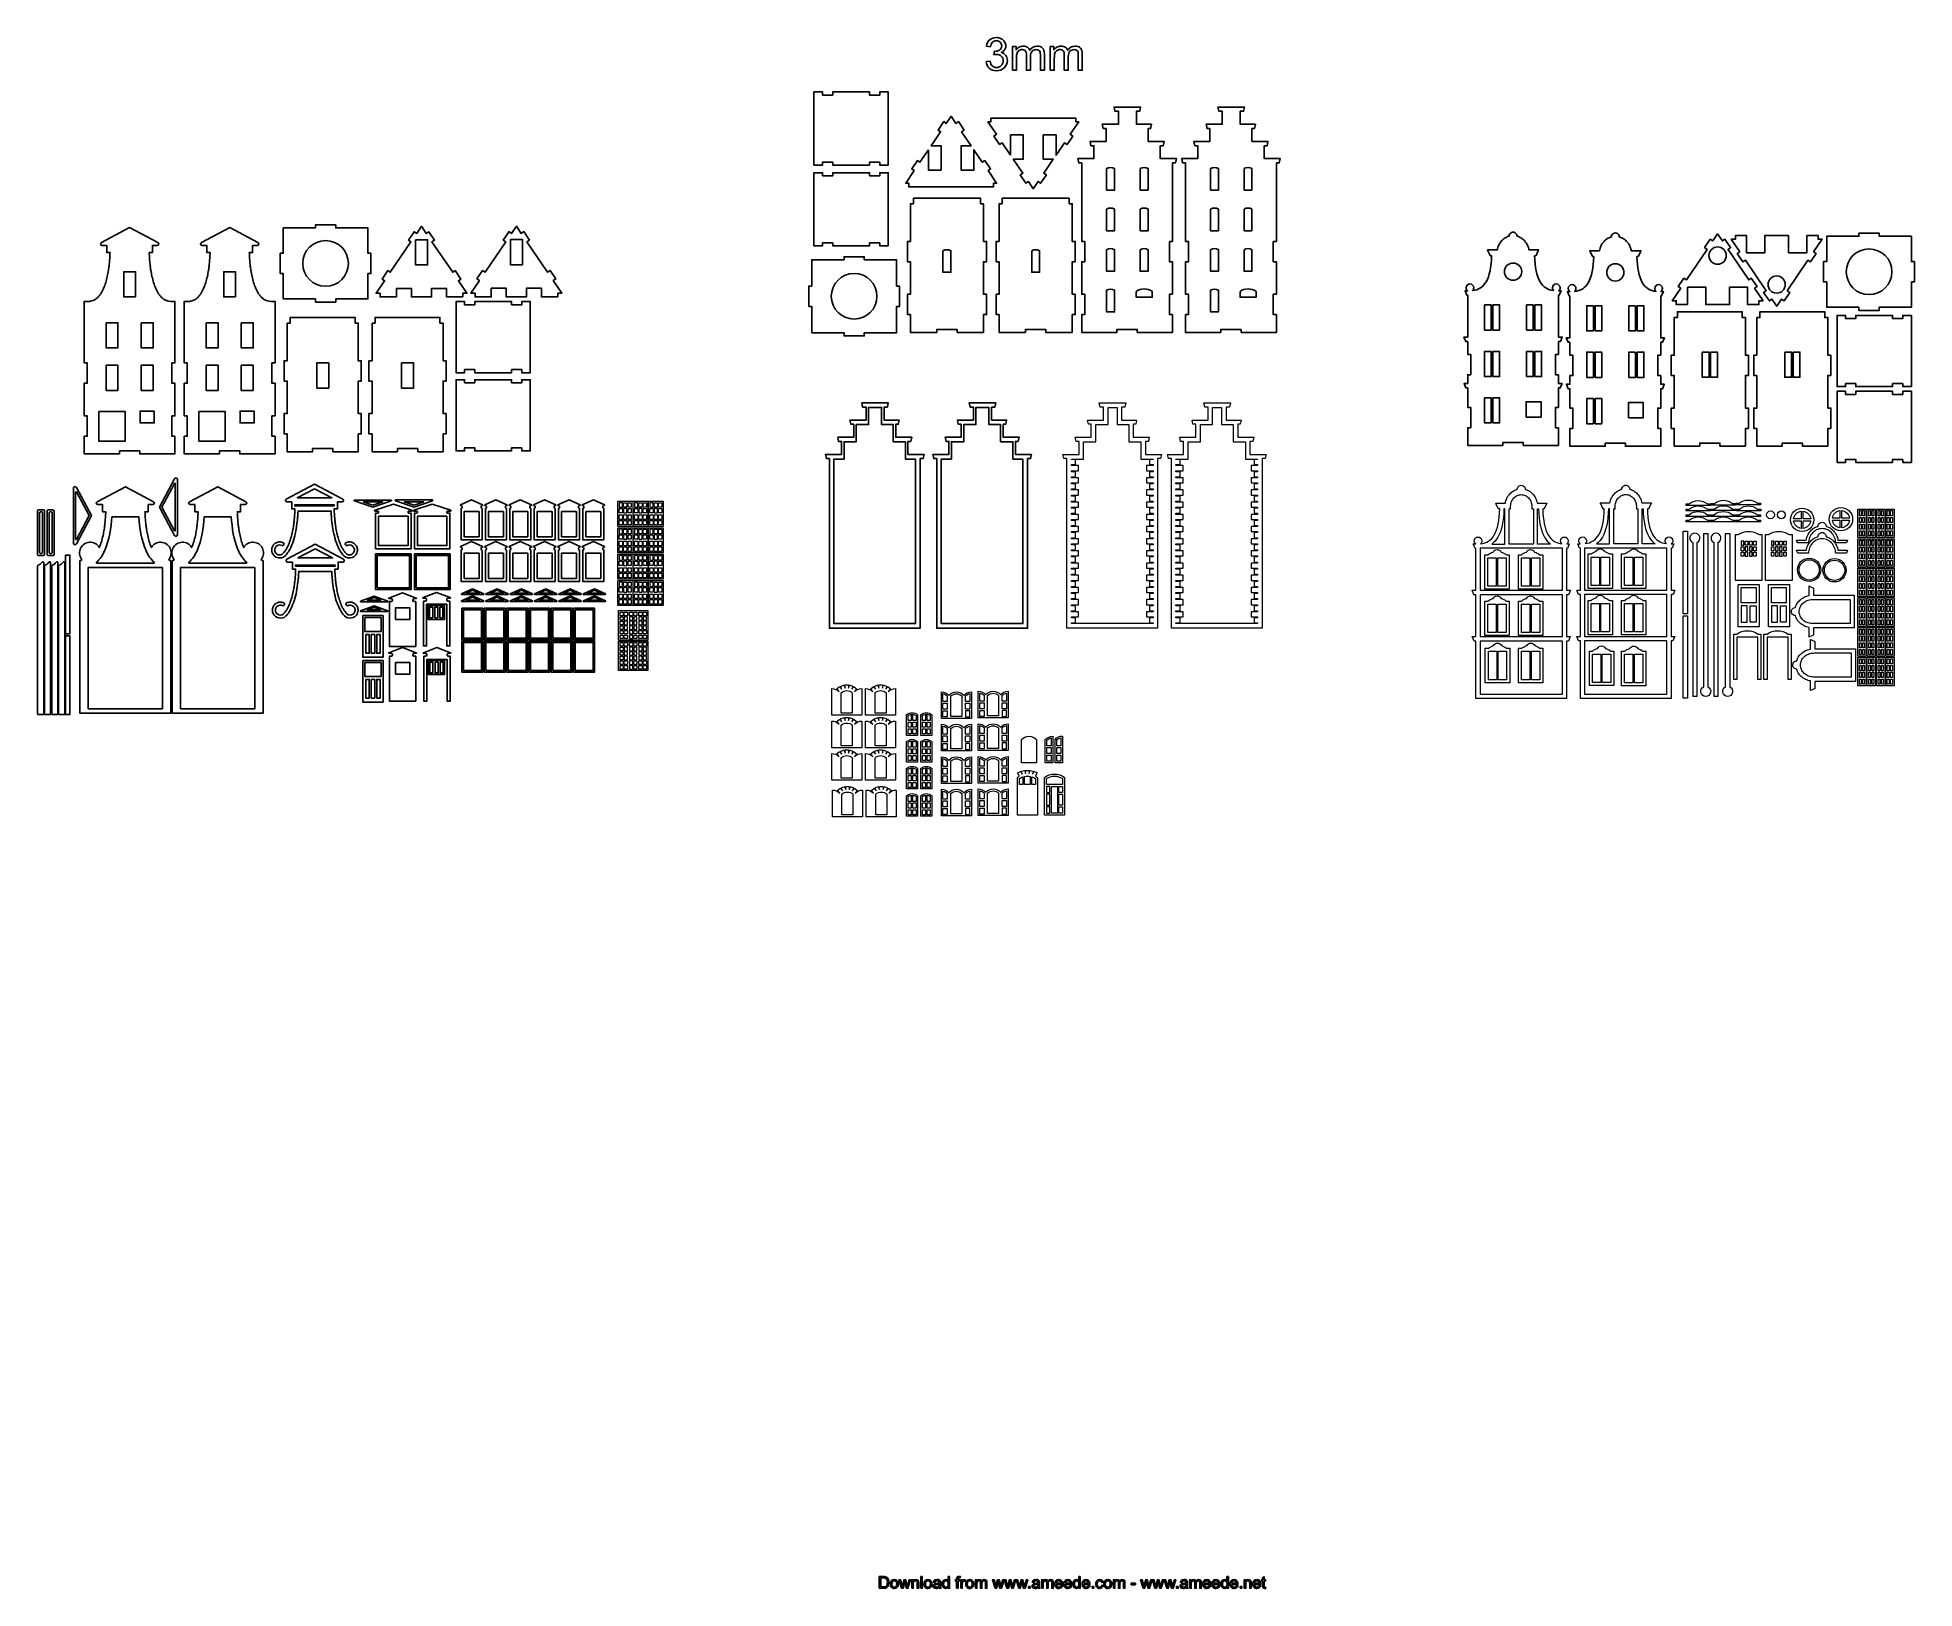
# Model space of a CAD drawing. Header units: millimetres. Extents: x -996 to 853, y -929 to 599.
import ezdxf

# ---------------------------------------------------------------- set-up
doc = ezdxf.new("R2010")
doc.units = ezdxf.units.MM
doc.header["$MEASUREMENT"] = 0
doc.layers.add('Layer 1', color=7, linetype='Continuous')

msp = doc.modelspace()

# ---------------------------------------------------------------- linework, layer by layer
at = {"layer": 'Layer 1', "color": 250}
for points, knots in [([(-61.413, 575.042), (-61.413, 575.042), (-57.473, 575.572), (-57.473, 575.572), (-57.473, 575.572), (-57.023, 573.332), (-56.253, 571.722), (-55.173, 570.732), (-55.173, 570.732), (-54.093, 569.752), (-52.763, 569.262), (-51.183, 569.262), (-51.183, 569.262), (-49.323, 569.262), (-47.743, 569.902), (-46.473, 571.182), (-46.473, 571.182), (-45.203, 572.472), (-44.573, 574.062), (-44.573, 575.952), (-44.573, 575.952), (-44.573, 577.762), (-45.163, 579.262), (-46.343, 580.442), (-46.343, 580.442), (-47.523, 581.612), (-49.023, 582.202), (-50.853, 582.202), (-50.853, 582.202), (-51.603, 582.202), (-52.533, 582.052), (-53.643, 581.762), (-53.643, 581.762), (-53.643, 581.762), (-53.203, 585.212), (-53.203, 585.212), (-53.203, 585.212), (-52.943, 585.182), (-52.723, 585.162), (-52.563, 585.162), (-52.563, 585.162), (-50.883, 585.162), (-49.373, 585.602), (-48.023, 586.482), (-48.023, 586.482), (-46.673, 587.352), (-46.003, 588.702), (-46.003, 590.512), (-46.003, 590.512), (-46.003, 591.952), (-46.493, 593.152), (-47.473, 594.102), (-47.473, 594.102), (-48.453, 595.042), (-49.713, 595.522), (-51.263, 595.522), (-51.263, 595.522), (-52.803, 595.522), (-54.073, 595.032), (-55.103, 594.062), (-55.103, 594.062), (-56.123, 593.092), (-56.783, 591.632), (-57.073, 589.692), (-57.073, 589.692), (-57.073, 589.692), (-61.013, 590.412), (-61.013, 590.412), (-61.013, 590.412), (-60.533, 593.052), (-59.443, 595.102), (-57.723, 596.562), (-57.723, 596.562), (-56.023, 598.022), (-53.893, 598.742), (-51.353, 598.742), (-51.353, 598.742), (-49.613, 598.742), (-47.993, 598.372), (-46.523, 597.612), (-46.523, 597.612), (-45.043, 596.872), (-43.923, 595.842), (-43.143, 594.552), (-43.143, 594.552), (-42.353, 593.252), (-41.973, 591.882), (-41.973, 590.422), (-41.973, 590.422), (-41.973, 589.042), (-42.343, 587.792), (-43.083, 586.652), (-43.083, 586.652), (-43.833, 585.512), (-44.933, 584.612), (-46.393, 583.942), (-46.393, 583.942), (-44.493, 583.512), (-43.023, 582.592), (-41.973, 581.212), (-41.973, 581.212), (-40.923, 579.842), (-40.403, 578.112), (-40.403, 576.042), (-40.403, 576.042), (-40.403, 573.242), (-41.423, 570.852), (-43.463, 568.902), (-43.463, 568.902), (-45.513, 566.962), (-48.093, 565.982), (-51.213, 565.982), (-51.213, 565.982), (-54.033, 565.982), (-56.373, 566.832), (-58.233, 568.512), (-58.233, 568.512), (-60.093, 570.192), (-61.153, 572.362), (-61.413, 575.042)], [0, 0, 0, 0, 0.032258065, 0.032258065, 0.032258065, 0.032258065, 0.064516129, 0.064516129, 0.064516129, 0.064516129, 0.096774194, 0.096774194, 0.096774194, 0.096774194, 0.129032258, 0.129032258, 0.129032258, 0.129032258, 0.161290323, 0.161290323, 0.161290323, 0.161290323, 0.193548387, 0.193548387, 0.193548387, 0.193548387, 0.225806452, 0.225806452, 0.225806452, 0.225806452, 0.258064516, 0.258064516, 0.258064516, 0.258064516, 0.290322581, 0.290322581, 0.290322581, 0.290322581, 0.322580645, 0.322580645, 0.322580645, 0.322580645, 0.35483871, 0.35483871, 0.35483871, 0.35483871, 0.387096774, 0.387096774, 0.387096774, 0.387096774, 0.419354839, 0.419354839, 0.419354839, 0.419354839, 0.451612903, 0.451612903, 0.451612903, 0.451612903, 0.483870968, 0.483870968, 0.483870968, 0.483870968, 0.516129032, 0.516129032, 0.516129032, 0.516129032, 0.548387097, 0.548387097, 0.548387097, 0.548387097, 0.580645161, 0.580645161, 0.580645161, 0.580645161, 0.612903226, 0.612903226, 0.612903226, 0.612903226, 0.64516129, 0.64516129, 0.64516129, 0.64516129, 0.677419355, 0.677419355, 0.677419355, 0.677419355, 0.709677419, 0.709677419, 0.709677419, 0.709677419, 0.741935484, 0.741935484, 0.741935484, 0.741935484, 0.774193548, 0.774193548, 0.774193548, 0.774193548, 0.806451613, 0.806451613, 0.806451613, 0.806451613, 0.838709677, 0.838709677, 0.838709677, 0.838709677, 0.870967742, 0.870967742, 0.870967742, 0.870967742, 0.903225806, 0.903225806, 0.903225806, 0.903225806, 0.935483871, 0.935483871, 0.935483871, 0.935483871, 1, 1, 1, 1]), ([(-35.423, 566.522), (-35.423, 566.522), (-35.423, 589.782), (-35.423, 589.782), (-35.423, 589.782), (-35.423, 589.782), (-31.883, 589.782), (-31.883, 589.782), (-31.883, 589.782), (-31.883, 589.782), (-31.883, 586.492), (-31.883, 586.492), (-31.883, 586.492), (-31.153, 587.632), (-30.183, 588.552), (-28.973, 589.232), (-28.973, 589.232), (-27.763, 589.932), (-26.393, 590.272), (-24.843, 590.272), (-24.843, 590.272), (-23.123, 590.272), (-21.713, 589.912), (-20.613, 589.202), (-20.613, 589.202), (-19.523, 588.492), (-18.743, 587.492), (-18.293, 586.212), (-18.293, 586.212), (-16.443, 588.922), (-14.043, 590.272), (-11.083, 590.272), (-11.083, 590.272), (-8.773, 590.272), (-6.983, 589.642), (-5.743, 588.362), (-5.743, 588.362), (-4.503, 587.082), (-3.873, 585.122), (-3.873, 582.472), (-3.873, 582.472), (-3.873, 582.472), (-3.873, 566.522), (-3.873, 566.522), (-3.873, 566.522), (-3.873, 566.522), (-7.813, 566.522), (-7.813, 566.522), (-7.813, 566.522), (-7.813, 566.522), (-7.813, 581.162), (-7.813, 581.162), (-7.813, 581.162), (-7.813, 582.732), (-7.953, 583.862), (-8.203, 584.562), (-8.203, 584.562), (-8.453, 585.252), (-8.923, 585.812), (-9.603, 586.232), (-9.603, 586.232), (-10.273, 586.662), (-11.063, 586.872), (-11.963, 586.872), (-11.963, 586.872), (-13.613, 586.872), (-14.973, 586.322), (-16.053, 585.242), (-16.053, 585.242), (-17.133, 584.152), (-17.673, 582.412), (-17.673, 580.022), (-17.673, 580.022), (-17.673, 580.022), (-17.673, 566.522), (-17.673, 566.522), (-17.673, 566.522), (-17.673, 566.522), (-21.613, 566.522), (-21.613, 566.522), (-21.613, 566.522), (-21.613, 566.522), (-21.613, 581.622), (-21.613, 581.622), (-21.613, 581.622), (-21.613, 583.362), (-21.943, 584.682), (-22.583, 585.552), (-22.583, 585.552), (-23.223, 586.432), (-24.273, 586.872), (-25.733, 586.872), (-25.733, 586.872), (-26.833, 586.872), (-27.863, 586.582), (-28.803, 585.992), (-28.803, 585.992), (-29.743, 585.412), (-30.423, 584.562), (-30.853, 583.432), (-30.853, 583.432), (-31.263, 582.312), (-31.473, 580.692), (-31.473, 578.582), (-31.473, 578.582), (-31.473, 578.582), (-31.473, 566.522), (-31.473, 566.522), (-31.473, 566.522), (-31.473, 566.522), (-35.423, 566.522), (-35.423, 566.522)], [0, 0, 0, 0, 0.034482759, 0.034482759, 0.034482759, 0.034482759, 0.068965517, 0.068965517, 0.068965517, 0.068965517, 0.103448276, 0.103448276, 0.103448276, 0.103448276, 0.137931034, 0.137931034, 0.137931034, 0.137931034, 0.172413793, 0.172413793, 0.172413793, 0.172413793, 0.206896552, 0.206896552, 0.206896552, 0.206896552, 0.24137931, 0.24137931, 0.24137931, 0.24137931, 0.275862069, 0.275862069, 0.275862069, 0.275862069, 0.310344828, 0.310344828, 0.310344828, 0.310344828, 0.344827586, 0.344827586, 0.344827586, 0.344827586, 0.379310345, 0.379310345, 0.379310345, 0.379310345, 0.413793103, 0.413793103, 0.413793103, 0.413793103, 0.448275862, 0.448275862, 0.448275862, 0.448275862, 0.482758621, 0.482758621, 0.482758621, 0.482758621, 0.517241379, 0.517241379, 0.517241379, 0.517241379, 0.551724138, 0.551724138, 0.551724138, 0.551724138, 0.586206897, 0.586206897, 0.586206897, 0.586206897, 0.620689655, 0.620689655, 0.620689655, 0.620689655, 0.655172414, 0.655172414, 0.655172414, 0.655172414, 0.689655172, 0.689655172, 0.689655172, 0.689655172, 0.724137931, 0.724137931, 0.724137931, 0.724137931, 0.75862069, 0.75862069, 0.75862069, 0.75862069, 0.793103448, 0.793103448, 0.793103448, 0.793103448, 0.827586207, 0.827586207, 0.827586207, 0.827586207, 0.862068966, 0.862068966, 0.862068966, 0.862068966, 0.896551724, 0.896551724, 0.896551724, 0.896551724, 0.931034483, 0.931034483, 0.931034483, 0.931034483, 1, 1, 1, 1]), ([(1.907, 566.522), (1.907, 566.522), (1.907, 589.782), (1.907, 589.782), (1.907, 589.782), (1.907, 589.782), (5.447, 589.782), (5.447, 589.782), (5.447, 589.782), (5.447, 589.782), (5.447, 586.492), (5.447, 586.492), (5.447, 586.492), (6.177, 587.632), (7.147, 588.552), (8.357, 589.232), (8.357, 589.232), (9.567, 589.932), (10.937, 590.272), (12.487, 590.272), (12.487, 590.272), (14.207, 590.272), (15.617, 589.912), (16.707, 589.202), (16.707, 589.202), (17.807, 588.492), (18.587, 587.492), (19.037, 586.212), (19.037, 586.212), (20.887, 588.922), (23.287, 590.272), (26.237, 590.272), (26.237, 590.272), (28.557, 590.272), (30.347, 589.642), (31.577, 588.362), (31.577, 588.362), (32.827, 587.082), (33.457, 585.122), (33.457, 582.472), (33.457, 582.472), (33.457, 582.472), (33.457, 566.522), (33.457, 566.522), (33.457, 566.522), (33.457, 566.522), (29.517, 566.522), (29.517, 566.522), (29.517, 566.522), (29.517, 566.522), (29.517, 581.162), (29.517, 581.162), (29.517, 581.162), (29.517, 582.732), (29.377, 583.862), (29.127, 584.562), (29.127, 584.562), (28.867, 585.252), (28.407, 585.812), (27.727, 586.232), (27.727, 586.232), (27.057, 586.662), (26.267, 586.872), (25.357, 586.872), (25.357, 586.872), (23.717, 586.872), (22.357, 586.322), (21.277, 585.242), (21.277, 585.242), (20.197, 584.152), (19.657, 582.412), (19.657, 580.022), (19.657, 580.022), (19.657, 580.022), (19.657, 566.522), (19.657, 566.522), (19.657, 566.522), (19.657, 566.522), (15.707, 566.522), (15.707, 566.522), (15.707, 566.522), (15.707, 566.522), (15.707, 581.622), (15.707, 581.622), (15.707, 581.622), (15.707, 583.362), (15.387, 584.682), (14.747, 585.552), (14.747, 585.552), (14.107, 586.432), (13.057, 586.872), (11.597, 586.872), (11.597, 586.872), (10.487, 586.872), (9.467, 586.582), (8.527, 585.992), (8.527, 585.992), (7.587, 585.412), (6.907, 584.562), (6.477, 583.432), (6.477, 583.432), (6.057, 582.312), (5.857, 580.692), (5.857, 578.582), (5.857, 578.582), (5.857, 578.582), (5.857, 566.522), (5.857, 566.522), (5.857, 566.522), (5.857, 566.522), (1.907, 566.522), (1.907, 566.522)], [0, 0, 0, 0, 0.034482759, 0.034482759, 0.034482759, 0.034482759, 0.068965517, 0.068965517, 0.068965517, 0.068965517, 0.103448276, 0.103448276, 0.103448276, 0.103448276, 0.137931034, 0.137931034, 0.137931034, 0.137931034, 0.172413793, 0.172413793, 0.172413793, 0.172413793, 0.206896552, 0.206896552, 0.206896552, 0.206896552, 0.24137931, 0.24137931, 0.24137931, 0.24137931, 0.275862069, 0.275862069, 0.275862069, 0.275862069, 0.310344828, 0.310344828, 0.310344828, 0.310344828, 0.344827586, 0.344827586, 0.344827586, 0.344827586, 0.379310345, 0.379310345, 0.379310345, 0.379310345, 0.413793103, 0.413793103, 0.413793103, 0.413793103, 0.448275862, 0.448275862, 0.448275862, 0.448275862, 0.482758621, 0.482758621, 0.482758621, 0.482758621, 0.517241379, 0.517241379, 0.517241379, 0.517241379, 0.551724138, 0.551724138, 0.551724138, 0.551724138, 0.586206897, 0.586206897, 0.586206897, 0.586206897, 0.620689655, 0.620689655, 0.620689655, 0.620689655, 0.655172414, 0.655172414, 0.655172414, 0.655172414, 0.689655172, 0.689655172, 0.689655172, 0.689655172, 0.724137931, 0.724137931, 0.724137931, 0.724137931, 0.75862069, 0.75862069, 0.75862069, 0.75862069, 0.793103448, 0.793103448, 0.793103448, 0.793103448, 0.827586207, 0.827586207, 0.827586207, 0.827586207, 0.862068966, 0.862068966, 0.862068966, 0.862068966, 0.896551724, 0.896551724, 0.896551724, 0.896551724, 0.931034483, 0.931034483, 0.931034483, 0.931034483, 1, 1, 1, 1]), ([(-166.6004, -928.5692), (-166.6004, -928.5692), (-166.6004, -917.0397), (-166.6004, -917.0397), (-166.6004, -917.0397), (-166.6004, -917.0397), (-162.6284, -917.0397), (-162.6284, -917.0397), (-162.6284, -917.0397), (-161.732, -917.0397), (-161.0477, -917.0934), (-160.5753, -917.2034), (-160.5753, -917.2034), (-159.9151, -917.3564), (-159.3515, -917.6329), (-158.8846, -918.03), (-158.8846, -918.03), (-158.2754, -918.5453), (-157.8218, -919.2002), (-157.5212, -919.9999), (-157.5212, -919.9999), (-157.218, -920.7997), (-157.0677, -921.7149), (-157.0677, -922.7427), (-157.0677, -922.7427), (-157.0677, -923.6177), (-157.1696, -924.3933), (-157.3736, -925.0696), (-157.3736, -925.0696), (-157.5776, -925.7459), (-157.8406, -926.3068), (-158.16, -926.7496), (-158.16, -926.7496), (-158.482, -927.1924), (-158.8309, -927.5413), (-159.212, -927.7936), (-159.212, -927.7936), (-159.5904, -928.0485), (-160.0493, -928.2418), (-160.5861, -928.3733), (-160.5861, -928.3733), (-161.1255, -928.5048), (-161.7428, -928.5692), (-162.4406, -928.5692), (-162.4406, -928.5692), (-162.4406, -928.5692), (-166.6004, -928.5692), (-166.6004, -928.5692)], [0, 0, 0, 0, 0.076923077, 0.076923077, 0.076923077, 0.076923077, 0.153846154, 0.153846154, 0.153846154, 0.153846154, 0.230769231, 0.230769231, 0.230769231, 0.230769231, 0.307692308, 0.307692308, 0.307692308, 0.307692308, 0.384615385, 0.384615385, 0.384615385, 0.384615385, 0.461538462, 0.461538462, 0.461538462, 0.461538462, 0.538461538, 0.538461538, 0.538461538, 0.538461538, 0.615384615, 0.615384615, 0.615384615, 0.615384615, 0.692307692, 0.692307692, 0.692307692, 0.692307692, 0.769230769, 0.769230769, 0.769230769, 0.769230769, 0.846153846, 0.846153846, 0.846153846, 0.846153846, 1, 1, 1, 1]), ([(-165.0707, -927.2166), (-165.0707, -927.2166), (-162.6123, -927.2166), (-162.6123, -927.2166), (-162.6123, -927.2166), (-161.8528, -927.2166), (-161.257, -927.1468), (-160.8249, -927.0046), (-160.8249, -927.0046), (-160.3928, -926.8623), (-160.0493, -926.6637), (-159.7917, -926.4061), (-159.7917, -926.4061), (-159.4321, -926.0438), (-159.1503, -925.5553), (-158.949, -924.9434), (-158.949, -924.9434), (-158.7477, -924.3315), (-158.6457, -923.5908), (-158.6457, -922.7186), (-158.6457, -922.7186), (-158.6457, -921.5109), (-158.8443, -920.5823), (-159.2388, -919.9328), (-159.2388, -919.9328), (-159.6333, -919.2834), (-160.1137, -918.8486), (-160.68, -918.6285), (-160.68, -918.6285), (-161.0879, -918.4702), (-161.7455, -918.3924), (-162.6526, -918.3924), (-162.6526, -918.3924), (-162.6526, -918.3924), (-165.0707, -918.3924), (-165.0707, -918.3924), (-165.0707, -918.3924), (-165.0707, -918.3924), (-165.0707, -927.2166), (-165.0707, -927.2166)], [0, 0, 0, 0, 0.090909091, 0.090909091, 0.090909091, 0.090909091, 0.181818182, 0.181818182, 0.181818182, 0.181818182, 0.272727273, 0.272727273, 0.272727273, 0.272727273, 0.363636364, 0.363636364, 0.363636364, 0.363636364, 0.454545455, 0.454545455, 0.454545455, 0.454545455, 0.545454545, 0.545454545, 0.545454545, 0.545454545, 0.636363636, 0.636363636, 0.636363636, 0.636363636, 0.727272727, 0.727272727, 0.727272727, 0.727272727, 0.818181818, 0.818181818, 0.818181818, 0.818181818, 1, 1, 1, 1]), ([(-155.6801, -924.3906), (-155.6801, -922.8474), (-155.2507, -921.7041), (-154.3892, -920.9607), (-154.3892, -920.9607), (-153.6727, -920.3435), (-152.7951, -920.0348), (-151.7618, -920.0348), (-151.7618, -920.0348), (-150.6158, -920.0348), (-149.6765, -920.4105), (-148.9465, -921.162), (-148.9465, -921.162), (-148.2192, -921.9108), (-147.8543, -922.9494), (-147.8543, -924.2725), (-147.8543, -924.2725), (-147.8543, -925.346), (-148.0153, -926.1887), (-148.3373, -926.8033), (-148.3373, -926.8033), (-148.6594, -927.4179), (-149.129, -927.8956), (-149.7463, -928.2364), (-149.7463, -928.2364), (-150.3609, -928.5773), (-151.0345, -928.7463), (-151.7618, -928.7463), (-151.7618, -928.7463), (-152.9319, -928.7463), (-153.8766, -928.3733), (-154.5986, -927.6245), (-154.5986, -927.6245), (-155.3205, -926.8757), (-155.6801, -925.7969), (-155.6801, -924.3906)], [0, 0, 0, 0, 0.1, 0.1, 0.1, 0.1, 0.2, 0.2, 0.2, 0.2, 0.3, 0.3, 0.3, 0.3, 0.4, 0.4, 0.4, 0.4, 0.5, 0.5, 0.5, 0.5, 0.6, 0.6, 0.6, 0.6, 0.7, 0.7, 0.7, 0.7, 0.8, 0.8, 0.8, 0.8, 1, 1, 1, 1]), ([(-154.2309, -924.3933), (-154.2309, -925.4614), (-153.9974, -926.2612), (-153.5304, -926.7899), (-153.5304, -926.7899), (-153.0608, -927.3212), (-152.473, -927.5869), (-151.7618, -927.5869), (-151.7618, -927.5869), (-151.0587, -927.5869), (-150.4736, -927.3212), (-150.0039, -926.7872), (-150.0039, -926.7872), (-149.537, -926.2531), (-149.3035, -925.4399), (-149.3035, -924.3476), (-149.3035, -924.3476), (-149.3035, -923.3171), (-149.5397, -922.5361), (-150.0093, -922.0074), (-150.0093, -922.0074), (-150.479, -921.476), (-151.064, -921.2103), (-151.7618, -921.2103), (-151.7618, -921.2103), (-152.473, -921.2103), (-153.0608, -921.4733), (-153.5304, -922.002), (-153.5304, -922.002), (-153.9974, -922.5307), (-154.2309, -923.3278), (-154.2309, -924.3933)], [0, 0, 0, 0, 0.111111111, 0.111111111, 0.111111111, 0.111111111, 0.222222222, 0.222222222, 0.222222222, 0.222222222, 0.333333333, 0.333333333, 0.333333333, 0.333333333, 0.444444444, 0.444444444, 0.444444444, 0.444444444, 0.555555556, 0.555555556, 0.555555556, 0.555555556, 0.666666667, 0.666666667, 0.666666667, 0.666666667, 0.777777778, 0.777777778, 0.777777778, 0.777777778, 1, 1, 1, 1]), ([(-144.6901, -928.5692), (-144.6901, -928.5692), (-147.2155, -920.212), (-147.2155, -920.212), (-147.2155, -920.212), (-147.2155, -920.212), (-145.7341, -920.212), (-145.7341, -920.212), (-145.7341, -920.212), (-145.7341, -920.212), (-144.4003, -925.0347), (-144.4003, -925.0347), (-144.4003, -925.0347), (-144.4003, -925.0347), (-143.9279, -926.8301), (-143.9279, -926.8301), (-143.9279, -926.8301), (-143.9091, -926.7416), (-143.7642, -926.1672), (-143.4958, -925.1071), (-143.4958, -925.1071), (-143.4958, -925.1071), (-142.1727, -920.212), (-142.1727, -920.212), (-142.1727, -920.212), (-142.1727, -920.212), (-140.7208, -920.212), (-140.7208, -920.212), (-140.7208, -920.212), (-140.7208, -920.212), (-139.4621, -925.0642), (-139.4621, -925.0642), (-139.4621, -925.0642), (-139.4621, -925.0642), (-139.0515, -926.6557), (-139.0515, -926.6557), (-139.0515, -926.6557), (-139.0515, -926.6557), (-138.5711, -925.0427), (-138.5711, -925.0427), (-138.5711, -925.0427), (-138.5711, -925.0427), (-137.1273, -920.212), (-137.1273, -920.212), (-137.1273, -920.212), (-137.1273, -920.212), (-135.7505, -920.212), (-135.7505, -920.212), (-135.7505, -920.212), (-135.7505, -920.212), (-138.3725, -928.5692), (-138.3725, -928.5692), (-138.3725, -928.5692), (-138.3725, -928.5692), (-139.8379, -928.5692), (-139.8379, -928.5692), (-139.8379, -928.5692), (-139.8379, -928.5692), (-141.1636, -923.5693), (-141.1636, -923.5693), (-141.1636, -923.5693), (-141.1636, -923.5693), (-141.4991, -922.1389), (-141.4991, -922.1389), (-141.4991, -922.1389), (-141.4991, -922.1389), (-143.1899, -928.5692), (-143.1899, -928.5692), (-143.1899, -928.5692), (-143.1899, -928.5692), (-144.6901, -928.5692), (-144.6901, -928.5692)], [0, 0, 0, 0, 0.052631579, 0.052631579, 0.052631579, 0.052631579, 0.105263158, 0.105263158, 0.105263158, 0.105263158, 0.157894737, 0.157894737, 0.157894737, 0.157894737, 0.210526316, 0.210526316, 0.210526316, 0.210526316, 0.263157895, 0.263157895, 0.263157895, 0.263157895, 0.315789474, 0.315789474, 0.315789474, 0.315789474, 0.368421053, 0.368421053, 0.368421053, 0.368421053, 0.421052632, 0.421052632, 0.421052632, 0.421052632, 0.473684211, 0.473684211, 0.473684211, 0.473684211, 0.526315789, 0.526315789, 0.526315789, 0.526315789, 0.578947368, 0.578947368, 0.578947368, 0.578947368, 0.631578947, 0.631578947, 0.631578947, 0.631578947, 0.684210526, 0.684210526, 0.684210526, 0.684210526, 0.736842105, 0.736842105, 0.736842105, 0.736842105, 0.789473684, 0.789473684, 0.789473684, 0.789473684, 0.842105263, 0.842105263, 0.842105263, 0.842105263, 0.894736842, 0.894736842, 0.894736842, 0.894736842, 1, 1, 1, 1]), ([(-134.5642, -928.5692), (-134.5642, -928.5692), (-134.5642, -920.212), (-134.5642, -920.212), (-134.5642, -920.212), (-134.5642, -920.212), (-133.2921, -920.212), (-133.2921, -920.212), (-133.2921, -920.212), (-133.2921, -920.212), (-133.2921, -921.3982), (-133.2921, -921.3982), (-133.2921, -921.3982), (-132.6802, -920.4884), (-131.7946, -920.0348), (-130.6379, -920.0348), (-130.6379, -920.0348), (-130.1333, -920.0348), (-129.6717, -920.1261), (-129.2504, -920.3059), (-129.2504, -920.3059), (-128.829, -920.4857), (-128.5123, -920.7246), (-128.303, -921.0171), (-128.303, -921.0171), (-128.0937, -921.3096), (-127.9461, -921.6585), (-127.8629, -922.0611), (-127.8629, -922.0611), (-127.8119, -922.3241), (-127.785, -922.783), (-127.785, -923.4378), (-127.785, -923.4378), (-127.785, -923.4378), (-127.785, -928.5692), (-127.785, -928.5692), (-127.785, -928.5692), (-127.785, -928.5692), (-129.2021, -928.5692), (-129.2021, -928.5692), (-129.2021, -928.5692), (-129.2021, -928.5692), (-129.2021, -923.4915), (-129.2021, -923.4915), (-129.2021, -923.4915), (-129.2021, -922.9145), (-129.2557, -922.4824), (-129.3658, -922.1979), (-129.3658, -922.1979), (-129.4758, -921.9135), (-129.6717, -921.6853), (-129.9508, -921.5136), (-129.9508, -921.5136), (-130.2299, -921.3445), (-130.56, -921.2586), (-130.9358, -921.2586), (-130.9358, -921.2586), (-131.5369, -921.2586), (-132.0549, -921.4492), (-132.4924, -921.8329), (-132.4924, -921.8329), (-132.9298, -922.214), (-133.1472, -922.9413), (-133.1472, -924.0095), (-133.1472, -924.0095), (-133.1472, -924.0095), (-133.1472, -928.5692), (-133.1472, -928.5692), (-133.1472, -928.5692), (-133.1472, -928.5692), (-134.5642, -928.5692), (-134.5642, -928.5692)], [0, 0, 0, 0, 0.052631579, 0.052631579, 0.052631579, 0.052631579, 0.105263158, 0.105263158, 0.105263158, 0.105263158, 0.157894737, 0.157894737, 0.157894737, 0.157894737, 0.210526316, 0.210526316, 0.210526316, 0.210526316, 0.263157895, 0.263157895, 0.263157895, 0.263157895, 0.315789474, 0.315789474, 0.315789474, 0.315789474, 0.368421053, 0.368421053, 0.368421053, 0.368421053, 0.421052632, 0.421052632, 0.421052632, 0.421052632, 0.473684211, 0.473684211, 0.473684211, 0.473684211, 0.526315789, 0.526315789, 0.526315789, 0.526315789, 0.578947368, 0.578947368, 0.578947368, 0.578947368, 0.631578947, 0.631578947, 0.631578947, 0.631578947, 0.684210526, 0.684210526, 0.684210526, 0.684210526, 0.736842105, 0.736842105, 0.736842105, 0.736842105, 0.789473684, 0.789473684, 0.789473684, 0.789473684, 0.842105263, 0.842105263, 0.842105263, 0.842105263, 0.894736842, 0.894736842, 0.894736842, 0.894736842, 1, 1, 1, 1]), ([(-125.6407, -928.5692), (-125.6407, -928.5692), (-125.6407, -917.0397), (-125.6407, -917.0397), (-125.6407, -917.0397), (-125.6407, -917.0397), (-124.2237, -917.0397), (-124.2237, -917.0397), (-124.2237, -917.0397), (-124.2237, -917.0397), (-124.2237, -928.5692), (-124.2237, -928.5692), (-124.2237, -928.5692), (-124.2237, -928.5692), (-125.6407, -928.5692), (-125.6407, -928.5692)], [0, 0, 0, 0, 0.2, 0.2, 0.2, 0.2, 0.4, 0.4, 0.4, 0.4, 0.6, 0.6, 0.6, 0.6, 1, 1, 1, 1]), ([(-122.5624, -924.3906), (-122.5624, -922.8474), (-122.133, -921.7041), (-121.2715, -920.9607), (-121.2715, -920.9607), (-120.555, -920.3435), (-119.6774, -920.0348), (-118.6441, -920.0348), (-118.6441, -920.0348), (-117.4981, -920.0348), (-116.5588, -920.4105), (-115.8288, -921.162), (-115.8288, -921.162), (-115.1015, -921.9108), (-114.7366, -922.9494), (-114.7366, -924.2725), (-114.7366, -924.2725), (-114.7366, -925.346), (-114.8976, -926.1887), (-115.2196, -926.8033), (-115.2196, -926.8033), (-115.5417, -927.4179), (-116.0113, -927.8956), (-116.6286, -928.2364), (-116.6286, -928.2364), (-117.2432, -928.5773), (-117.9168, -928.7463), (-118.6441, -928.7463), (-118.6441, -928.7463), (-119.8142, -928.7463), (-120.7589, -928.3733), (-121.4809, -927.6245), (-121.4809, -927.6245), (-122.2028, -926.8757), (-122.5624, -925.7969), (-122.5624, -924.3906)], [0, 0, 0, 0, 0.1, 0.1, 0.1, 0.1, 0.2, 0.2, 0.2, 0.2, 0.3, 0.3, 0.3, 0.3, 0.4, 0.4, 0.4, 0.4, 0.5, 0.5, 0.5, 0.5, 0.6, 0.6, 0.6, 0.6, 0.7, 0.7, 0.7, 0.7, 0.8, 0.8, 0.8, 0.8, 1, 1, 1, 1]), ([(-121.1132, -924.3933), (-121.1132, -925.4614), (-120.8797, -926.2612), (-120.4127, -926.7899), (-120.4127, -926.7899), (-119.9431, -927.3212), (-119.3553, -927.5869), (-118.6441, -927.5869), (-118.6441, -927.5869), (-117.941, -927.5869), (-117.3559, -927.3212), (-116.8862, -926.7872), (-116.8862, -926.7872), (-116.4193, -926.2531), (-116.1858, -925.4399), (-116.1858, -924.3476), (-116.1858, -924.3476), (-116.1858, -923.3171), (-116.422, -922.5361), (-116.8916, -922.0074), (-116.8916, -922.0074), (-117.3613, -921.476), (-117.9463, -921.2103), (-118.6441, -921.2103), (-118.6441, -921.2103), (-119.3553, -921.2103), (-119.9431, -921.4733), (-120.4127, -922.002), (-120.4127, -922.002), (-120.8797, -922.5307), (-121.1132, -923.3278), (-121.1132, -924.3933)], [0, 0, 0, 0, 0.111111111, 0.111111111, 0.111111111, 0.111111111, 0.222222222, 0.222222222, 0.222222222, 0.222222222, 0.333333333, 0.333333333, 0.333333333, 0.333333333, 0.444444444, 0.444444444, 0.444444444, 0.444444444, 0.555555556, 0.555555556, 0.555555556, 0.555555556, 0.666666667, 0.666666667, 0.666666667, 0.666666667, 0.777777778, 0.777777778, 0.777777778, 0.777777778, 1, 1, 1, 1]), ([(-107.6165, -927.5225), (-108.1426, -927.9707), (-108.6498, -928.2847), (-109.1356, -928.4699), (-109.1356, -928.4699), (-109.6213, -928.6551), (-110.142, -928.7463), (-110.7002, -928.7463), (-110.7002, -928.7463), (-111.618, -928.7463), (-112.3239, -928.5236), (-112.8177, -928.0754), (-112.8177, -928.0754), (-113.3115, -927.6299), (-113.5584, -927.0582), (-113.5584, -926.3631), (-113.5584, -926.3631), (-113.5584, -925.9552), (-113.4645, -925.5822), (-113.2793, -925.244), (-113.2793, -925.244), (-113.0914, -924.9059), (-112.8472, -924.6375), (-112.5466, -924.4335), (-112.5466, -924.4335), (-112.2434, -924.2295), (-111.9052, -924.0739), (-111.5268, -923.9692), (-111.5268, -923.9692), (-111.2477, -923.8968), (-110.8263, -923.827), (-110.2654, -923.7572), (-110.2654, -923.7572), (-109.1221, -923.623), (-108.2768, -923.4593), (-107.7373, -923.2714), (-107.7373, -923.2714), (-107.7319, -923.0782), (-107.7293, -922.9548), (-107.7293, -922.9038), (-107.7293, -922.9038), (-107.7293, -922.3294), (-107.8635, -921.9242), (-108.1318, -921.688), (-108.1318, -921.688), (-108.4941, -921.3687), (-109.0336, -921.2103), (-109.7475, -921.2103), (-109.7475, -921.2103), (-110.4157, -921.2103), (-110.9095, -921.3284), (-111.2262, -921.5619), (-111.2262, -921.5619), (-111.5456, -921.7954), (-111.7791, -922.2087), (-111.932, -922.8045), (-111.932, -922.8045), (-111.932, -922.8045), (-113.3169, -922.6112), (-113.3169, -922.6112), (-113.3169, -922.6112), (-113.1907, -922.0181), (-112.9841, -921.5377), (-112.6942, -921.1727), (-112.6942, -921.1727), (-112.4044, -920.8077), (-111.9857, -920.5286), (-111.4382, -920.33), (-111.4382, -920.33), (-110.8934, -920.1341), (-110.2574, -920.0348), (-109.5381, -920.0348), (-109.5381, -920.0348), (-108.8242, -920.0348), (-108.2419, -920.118), (-107.7937, -920.2871), (-107.7937, -920.2871), (-107.3482, -920.4562), (-107.0181, -920.6655), (-106.8087, -920.9205), (-106.8087, -920.9205), (-106.5994, -921.1754), (-106.4518, -921.4975), (-106.3659, -921.8866), (-106.3659, -921.8866), (-106.3203, -922.1282), (-106.2961, -922.5629), (-106.2961, -923.1882), (-106.2961, -923.1882), (-106.2961, -923.1882), (-106.2961, -925.0669), (-106.2961, -925.0669), (-106.2961, -925.0669), (-106.2961, -926.3792), (-106.2666, -927.2085), (-106.2076, -927.5601), (-106.2076, -927.5601), (-106.1512, -927.9117), (-106.0331, -928.2471), (-105.8614, -928.5692), (-105.8614, -928.5692), (-105.8614, -928.5692), (-107.3428, -928.5692), (-107.3428, -928.5692), (-107.3428, -928.5692), (-107.485, -928.2713), (-107.5763, -927.9224), (-107.6165, -927.5225)], [0, 0, 0, 0, 0.035714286, 0.035714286, 0.035714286, 0.035714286, 0.071428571, 0.071428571, 0.071428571, 0.071428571, 0.107142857, 0.107142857, 0.107142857, 0.107142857, 0.142857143, 0.142857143, 0.142857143, 0.142857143, 0.178571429, 0.178571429, 0.178571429, 0.178571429, 0.214285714, 0.214285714, 0.214285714, 0.214285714, 0.25, 0.25, 0.25, 0.25, 0.285714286, 0.285714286, 0.285714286, 0.285714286, 0.321428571, 0.321428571, 0.321428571, 0.321428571, 0.357142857, 0.357142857, 0.357142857, 0.357142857, 0.392857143, 0.392857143, 0.392857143, 0.392857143, 0.428571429, 0.428571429, 0.428571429, 0.428571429, 0.464285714, 0.464285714, 0.464285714, 0.464285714, 0.5, 0.5, 0.5, 0.5, 0.535714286, 0.535714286, 0.535714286, 0.535714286, 0.571428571, 0.571428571, 0.571428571, 0.571428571, 0.607142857, 0.607142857, 0.607142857, 0.607142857, 0.642857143, 0.642857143, 0.642857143, 0.642857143, 0.678571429, 0.678571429, 0.678571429, 0.678571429, 0.714285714, 0.714285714, 0.714285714, 0.714285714, 0.75, 0.75, 0.75, 0.75, 0.785714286, 0.785714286, 0.785714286, 0.785714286, 0.821428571, 0.821428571, 0.821428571, 0.821428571, 0.857142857, 0.857142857, 0.857142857, 0.857142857, 0.892857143, 0.892857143, 0.892857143, 0.892857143, 0.928571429, 0.928571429, 0.928571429, 0.928571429, 1, 1, 1, 1]), ([(-107.7293, -924.3825), (-108.2445, -924.5919), (-109.0175, -924.769), (-110.048, -924.9139), (-110.048, -924.9139), (-110.6331, -924.9971), (-111.0464, -925.091), (-111.2879, -925.1957), (-111.2879, -925.1957), (-111.5295, -925.3004), (-111.7147, -925.4533), (-111.8462, -925.6519), (-111.8462, -925.6519), (-111.9777, -925.8532), (-112.0448, -926.076), (-112.0448, -926.3229), (-112.0448, -926.3229), (-112.0448, -926.6959), (-111.9025, -927.0099), (-111.6154, -927.2595), (-111.6154, -927.2595), (-111.3282, -927.5091), (-110.9095, -927.6352), (-110.3594, -927.6352), (-110.3594, -927.6352), (-109.8146, -927.6352), (-109.3288, -927.5172), (-108.9021, -927.2783), (-108.9021, -927.2783), (-108.478, -927.0421), (-108.164, -926.7174), (-107.9654, -926.3068), (-107.9654, -926.3068), (-107.8125, -925.9874), (-107.7373, -925.5178), (-107.7373, -924.8978), (-107.7373, -924.8978), (-107.7373, -924.8978), (-107.7293, -924.3825), (-107.7293, -924.3825)], [0, 0, 0, 0, 0.090909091, 0.090909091, 0.090909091, 0.090909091, 0.181818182, 0.181818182, 0.181818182, 0.181818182, 0.272727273, 0.272727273, 0.272727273, 0.272727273, 0.363636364, 0.363636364, 0.363636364, 0.363636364, 0.454545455, 0.454545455, 0.454545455, 0.454545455, 0.545454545, 0.545454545, 0.545454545, 0.545454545, 0.636363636, 0.636363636, 0.636363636, 0.636363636, 0.727272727, 0.727272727, 0.727272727, 0.727272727, 0.818181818, 0.818181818, 0.818181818, 0.818181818, 1, 1, 1, 1]), ([(-98.7253, -928.5692), (-98.7253, -928.5692), (-98.7253, -927.5091), (-98.7253, -927.5091), (-98.7253, -927.5091), (-99.254, -928.333), (-100.0323, -928.7463), (-101.0601, -928.7463), (-101.0601, -928.7463), (-101.7257, -928.7463), (-102.3376, -928.5638), (-102.8931, -928.1962), (-102.8931, -928.1962), (-103.4514, -927.8312), (-103.8835, -927.3186), (-104.1921, -926.6637), (-104.1921, -926.6637), (-104.498, -926.0062), (-104.651, -925.2521), (-104.651, -924.3986), (-104.651, -924.3986), (-104.651, -923.5667), (-104.5115, -922.8125), (-104.235, -922.1335), (-104.235, -922.1335), (-103.9559, -921.4572), (-103.5399, -920.9366), (-102.9844, -920.5769), (-102.9844, -920.5769), (-102.4315, -920.2146), (-101.8089, -920.0348), (-101.1245, -920.0348), (-101.1245, -920.0348), (-100.62, -920.0348), (-100.1718, -920.1422), (-99.78, -920.3542), (-99.78, -920.3542), (-99.3881, -920.5662), (-99.0688, -920.8453), (-98.8219, -921.1862), (-98.8219, -921.1862), (-98.8219, -921.1862), (-98.8219, -917.0397), (-98.8219, -917.0397), (-98.8219, -917.0397), (-98.8219, -917.0397), (-97.4048, -917.0397), (-97.4048, -917.0397), (-97.4048, -917.0397), (-97.4048, -917.0397), (-97.4048, -928.5692), (-97.4048, -928.5692), (-97.4048, -928.5692), (-97.4048, -928.5692), (-98.7253, -928.5692), (-98.7253, -928.5692)], [0, 0, 0, 0, 0.066666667, 0.066666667, 0.066666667, 0.066666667, 0.133333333, 0.133333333, 0.133333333, 0.133333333, 0.2, 0.2, 0.2, 0.2, 0.266666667, 0.266666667, 0.266666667, 0.266666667, 0.333333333, 0.333333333, 0.333333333, 0.333333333, 0.4, 0.4, 0.4, 0.4, 0.466666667, 0.466666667, 0.466666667, 0.466666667, 0.533333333, 0.533333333, 0.533333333, 0.533333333, 0.6, 0.6, 0.6, 0.6, 0.666666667, 0.666666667, 0.666666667, 0.666666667, 0.733333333, 0.733333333, 0.733333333, 0.733333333, 0.8, 0.8, 0.8, 0.8, 0.866666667, 0.866666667, 0.866666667, 0.866666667, 1, 1, 1, 1]), ([(-103.2018, -924.4013), (-103.2018, -925.4694), (-102.9763, -926.2665), (-102.5228, -926.7952), (-102.5228, -926.7952), (-102.0719, -927.3239), (-101.5378, -927.5869), (-100.9233, -927.5869), (-100.9233, -927.5869), (-100.3033, -927.5869), (-99.7773, -927.3347), (-99.3425, -926.8301), (-99.3425, -926.8301), (-98.9104, -926.3256), (-98.6931, -925.5553), (-98.6931, -924.5194), (-98.6931, -924.5194), (-98.6931, -923.3815), (-98.9131, -922.5441), (-99.3559, -922.0101), (-99.3559, -922.0101), (-99.7961, -921.476), (-100.3409, -921.2103), (-100.9877, -921.2103), (-100.9877, -921.2103), (-101.6184, -921.2103), (-102.1444, -921.4653), (-102.5684, -921.9779), (-102.5684, -921.9779), (-102.9898, -922.4905), (-103.2018, -923.2983), (-103.2018, -924.4013)], [0, 0, 0, 0, 0.111111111, 0.111111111, 0.111111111, 0.111111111, 0.222222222, 0.222222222, 0.222222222, 0.222222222, 0.333333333, 0.333333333, 0.333333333, 0.333333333, 0.444444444, 0.444444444, 0.444444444, 0.444444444, 0.555555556, 0.555555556, 0.555555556, 0.555555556, 0.666666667, 0.666666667, 0.666666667, 0.666666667, 0.777777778, 0.777777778, 0.777777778, 0.777777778, 1, 1, 1, 1]), ([(-90.352, -928.5692), (-90.352, -928.5692), (-90.352, -921.3069), (-90.352, -921.3069), (-90.352, -921.3069), (-90.352, -921.3069), (-91.608, -921.3069), (-91.608, -921.3069), (-91.608, -921.3069), (-91.608, -921.3069), (-91.608, -920.212), (-91.608, -920.212), (-91.608, -920.212), (-91.608, -920.212), (-90.352, -920.212), (-90.352, -920.212), (-90.352, -920.212), (-90.352, -920.212), (-90.352, -919.3263), (-90.352, -919.3263), (-90.352, -919.3263), (-90.352, -918.7654), (-90.3037, -918.3494), (-90.2044, -918.0784), (-90.2044, -918.0784), (-90.0675, -917.7134), (-89.8313, -917.4155), (-89.4878, -917.1873), (-89.4878, -917.1873), (-89.147, -916.9592), (-88.6666, -916.8465), (-88.0493, -916.8465), (-88.0493, -916.8465), (-87.6494, -916.8465), (-87.2093, -916.8948), (-86.7262, -916.9887), (-86.7262, -916.9887), (-86.7262, -916.9887), (-86.9382, -918.2286), (-86.9382, -918.2286), (-86.9382, -918.2286), (-87.2334, -918.1777), (-87.5099, -918.1508), (-87.7729, -918.1508), (-87.7729, -918.1508), (-88.2023, -918.1508), (-88.5055, -918.2421), (-88.6854, -918.4246), (-88.6854, -918.4246), (-88.8625, -918.6071), (-88.951, -918.9479), (-88.951, -919.4471), (-88.951, -919.4471), (-88.951, -919.4471), (-88.951, -920.212), (-88.951, -920.212), (-88.951, -920.212), (-88.951, -920.212), (-87.3247, -920.212), (-87.3247, -920.212), (-87.3247, -920.212), (-87.3247, -920.212), (-87.3247, -921.3069), (-87.3247, -921.3069), (-87.3247, -921.3069), (-87.3247, -921.3069), (-88.9349, -921.3069), (-88.9349, -921.3069), (-88.9349, -921.3069), (-88.9349, -921.3069), (-88.9349, -928.5692), (-88.9349, -928.5692), (-88.9349, -928.5692), (-88.9349, -928.5692), (-90.352, -928.5692), (-90.352, -928.5692)], [0, 0, 0, 0, 0.05, 0.05, 0.05, 0.05, 0.1, 0.1, 0.1, 0.1, 0.15, 0.15, 0.15, 0.15, 0.2, 0.2, 0.2, 0.2, 0.25, 0.25, 0.25, 0.25, 0.3, 0.3, 0.3, 0.3, 0.35, 0.35, 0.35, 0.35, 0.4, 0.4, 0.4, 0.4, 0.45, 0.45, 0.45, 0.45, 0.5, 0.5, 0.5, 0.5, 0.55, 0.55, 0.55, 0.55, 0.6, 0.6, 0.6, 0.6, 0.65, 0.65, 0.65, 0.65, 0.7, 0.7, 0.7, 0.7, 0.75, 0.75, 0.75, 0.75, 0.8, 0.8, 0.8, 0.8, 0.85, 0.85, 0.85, 0.85, 0.9, 0.9, 0.9, 0.9, 1, 1, 1, 1]), ([(-86.2324, -928.5692), (-86.2324, -928.5692), (-86.2324, -920.212), (-86.2324, -920.212), (-86.2324, -920.212), (-86.2324, -920.212), (-84.9603, -920.212), (-84.9603, -920.212), (-84.9603, -920.212), (-84.9603, -920.212), (-84.9603, -921.4921), (-84.9603, -921.4921), (-84.9603, -921.4921), (-84.6356, -920.899), (-84.335, -920.5072), (-84.0586, -920.3193), (-84.0586, -920.3193), (-83.7822, -920.1288), (-83.4789, -920.0348), (-83.1488, -920.0348), (-83.1488, -920.0348), (-82.6711, -920.0348), (-82.1853, -920.1851), (-81.6915, -920.483), (-81.6915, -920.483), (-81.6915, -920.483), (-82.196, -921.79), (-82.196, -921.79), (-82.196, -921.79), (-82.5396, -921.5968), (-82.8831, -921.5002), (-83.2266, -921.5002), (-83.2266, -921.5002), (-83.5352, -921.5002), (-83.8117, -921.5941), (-84.0559, -921.7793), (-84.0559, -921.7793), (-84.3001, -921.9645), (-84.4746, -922.2221), (-84.5792, -922.5522), (-84.5792, -922.5522), (-84.7376, -923.0541), (-84.8154, -923.6042), (-84.8154, -924.2027), (-84.8154, -924.2027), (-84.8154, -924.2027), (-84.8154, -928.5692), (-84.8154, -928.5692), (-84.8154, -928.5692), (-84.8154, -928.5692), (-86.2324, -928.5692), (-86.2324, -928.5692)], [0, 0, 0, 0, 0.071428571, 0.071428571, 0.071428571, 0.071428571, 0.142857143, 0.142857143, 0.142857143, 0.142857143, 0.214285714, 0.214285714, 0.214285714, 0.214285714, 0.285714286, 0.285714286, 0.285714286, 0.285714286, 0.357142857, 0.357142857, 0.357142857, 0.357142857, 0.428571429, 0.428571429, 0.428571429, 0.428571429, 0.5, 0.5, 0.5, 0.5, 0.571428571, 0.571428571, 0.571428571, 0.571428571, 0.642857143, 0.642857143, 0.642857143, 0.642857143, 0.714285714, 0.714285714, 0.714285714, 0.714285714, 0.785714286, 0.785714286, 0.785714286, 0.785714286, 0.857142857, 0.857142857, 0.857142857, 0.857142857, 1, 1, 1, 1]), ([(-81.3855, -924.3906), (-81.3855, -922.8474), (-80.9561, -921.7041), (-80.0946, -920.9607), (-80.0946, -920.9607), (-79.3781, -920.3435), (-78.5005, -920.0348), (-77.4672, -920.0348), (-77.4672, -920.0348), (-76.3212, -920.0348), (-75.3819, -920.4105), (-74.6519, -921.162), (-74.6519, -921.162), (-73.9246, -921.9108), (-73.5597, -922.9494), (-73.5597, -924.2725), (-73.5597, -924.2725), (-73.5597, -925.346), (-73.7207, -926.1887), (-74.0427, -926.8033), (-74.0427, -926.8033), (-74.3648, -927.4179), (-74.8344, -927.8956), (-75.4517, -928.2364), (-75.4517, -928.2364), (-76.0663, -928.5773), (-76.7399, -928.7463), (-77.4672, -928.7463), (-77.4672, -928.7463), (-78.6373, -928.7463), (-79.582, -928.3733), (-80.304, -927.6245), (-80.304, -927.6245), (-81.0259, -926.8757), (-81.3855, -925.7969), (-81.3855, -924.3906)], [0, 0, 0, 0, 0.1, 0.1, 0.1, 0.1, 0.2, 0.2, 0.2, 0.2, 0.3, 0.3, 0.3, 0.3, 0.4, 0.4, 0.4, 0.4, 0.5, 0.5, 0.5, 0.5, 0.6, 0.6, 0.6, 0.6, 0.7, 0.7, 0.7, 0.7, 0.8, 0.8, 0.8, 0.8, 1, 1, 1, 1]), ([(-79.9363, -924.3933), (-79.9363, -925.4614), (-79.7028, -926.2612), (-79.2358, -926.7899), (-79.2358, -926.7899), (-78.7662, -927.3212), (-78.1784, -927.5869), (-77.4672, -927.5869), (-77.4672, -927.5869), (-76.7641, -927.5869), (-76.179, -927.3212), (-75.7093, -926.7872), (-75.7093, -926.7872), (-75.2424, -926.2531), (-75.0089, -925.4399), (-75.0089, -924.3476), (-75.0089, -924.3476), (-75.0089, -923.3171), (-75.2451, -922.5361), (-75.7147, -922.0074), (-75.7147, -922.0074), (-76.1844, -921.476), (-76.7694, -921.2103), (-77.4672, -921.2103), (-77.4672, -921.2103), (-78.1784, -921.2103), (-78.7662, -921.4733), (-79.2358, -922.002), (-79.2358, -922.002), (-79.7028, -922.5307), (-79.9363, -923.3278), (-79.9363, -924.3933)], [0, 0, 0, 0, 0.111111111, 0.111111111, 0.111111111, 0.111111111, 0.222222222, 0.222222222, 0.222222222, 0.222222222, 0.333333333, 0.333333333, 0.333333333, 0.333333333, 0.444444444, 0.444444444, 0.444444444, 0.444444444, 0.555555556, 0.555555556, 0.555555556, 0.555555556, 0.666666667, 0.666666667, 0.666666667, 0.666666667, 0.777777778, 0.777777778, 0.777777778, 0.777777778, 1, 1, 1, 1]), ([(-71.8984, -928.5692), (-71.8984, -928.5692), (-71.8984, -920.212), (-71.8984, -920.212), (-71.8984, -920.212), (-71.8984, -920.212), (-70.6263, -920.212), (-70.6263, -920.212), (-70.6263, -920.212), (-70.6263, -920.212), (-70.6263, -921.3928), (-70.6263, -921.3928), (-70.6263, -921.3928), (-70.366, -920.9849), (-70.0171, -920.6548), (-69.5823, -920.4079), (-69.5823, -920.4079), (-69.1476, -920.1583), (-68.6538, -920.0348), (-68.0982, -920.0348), (-68.0982, -920.0348), (-67.4809, -920.0348), (-66.9737, -920.1636), (-66.5792, -920.4186), (-66.5792, -920.4186), (-66.1847, -920.6762), (-65.9056, -921.0332), (-65.7446, -921.4948), (-65.7446, -921.4948), (-65.079, -920.5206), (-64.2175, -920.0348), (-63.1547, -920.0348), (-63.1547, -920.0348), (-62.3227, -920.0348), (-61.6813, -920.2629), (-61.2358, -920.7219), (-61.2358, -920.7219), (-60.7876, -921.1808), (-60.5622, -921.8866), (-60.5622, -922.8394), (-60.5622, -922.8394), (-60.5622, -922.8394), (-60.5622, -928.5692), (-60.5622, -928.5692), (-60.5622, -928.5692), (-60.5622, -928.5692), (-61.9792, -928.5692), (-61.9792, -928.5692), (-61.9792, -928.5692), (-61.9792, -928.5692), (-61.9792, -923.309), (-61.9792, -923.309), (-61.9792, -923.309), (-61.9792, -922.7454), (-62.0275, -922.3375), (-62.1188, -922.0879), (-62.1188, -922.0879), (-62.21, -921.8383), (-62.3764, -921.6397), (-62.6206, -921.4867), (-62.6206, -921.4867), (-62.8622, -921.3338), (-63.1467, -921.2586), (-63.4714, -921.2586), (-63.4714, -921.2586), (-64.0618, -921.2586), (-64.5503, -921.4545), (-64.9394, -921.8437), (-64.9394, -921.8437), (-65.3286, -922.2355), (-65.5218, -922.8608), (-65.5218, -923.7196), (-65.5218, -923.7196), (-65.5218, -923.7196), (-65.5218, -928.5692), (-65.5218, -928.5692), (-65.5218, -928.5692), (-65.5218, -928.5692), (-66.9388, -928.5692), (-66.9388, -928.5692), (-66.9388, -928.5692), (-66.9388, -928.5692), (-66.9388, -923.1453), (-66.9388, -923.1453), (-66.9388, -923.1453), (-66.9388, -922.5173), (-67.0542, -922.045), (-67.285, -921.731), (-67.285, -921.731), (-67.5158, -921.417), (-67.8942, -921.2586), (-68.4176, -921.2586), (-68.4176, -921.2586), (-68.8148, -921.2586), (-69.1825, -921.3633), (-69.5206, -921.5726), (-69.5206, -921.5726), (-69.8588, -921.782), (-70.103, -922.0879), (-70.256, -922.4932), (-70.256, -922.4932), (-70.4063, -922.8957), (-70.4814, -923.4781), (-70.4814, -924.2376), (-70.4814, -924.2376), (-70.4814, -924.2376), (-70.4814, -928.5692), (-70.4814, -928.5692), (-70.4814, -928.5692), (-70.4814, -928.5692), (-71.8984, -928.5692), (-71.8984, -928.5692)], [0, 0, 0, 0, 0.034482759, 0.034482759, 0.034482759, 0.034482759, 0.068965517, 0.068965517, 0.068965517, 0.068965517, 0.103448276, 0.103448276, 0.103448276, 0.103448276, 0.137931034, 0.137931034, 0.137931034, 0.137931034, 0.172413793, 0.172413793, 0.172413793, 0.172413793, 0.206896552, 0.206896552, 0.206896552, 0.206896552, 0.24137931, 0.24137931, 0.24137931, 0.24137931, 0.275862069, 0.275862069, 0.275862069, 0.275862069, 0.310344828, 0.310344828, 0.310344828, 0.310344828, 0.344827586, 0.344827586, 0.344827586, 0.344827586, 0.379310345, 0.379310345, 0.379310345, 0.379310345, 0.413793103, 0.413793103, 0.413793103, 0.413793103, 0.448275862, 0.448275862, 0.448275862, 0.448275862, 0.482758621, 0.482758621, 0.482758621, 0.482758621, 0.517241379, 0.517241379, 0.517241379, 0.517241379, 0.551724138, 0.551724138, 0.551724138, 0.551724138, 0.586206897, 0.586206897, 0.586206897, 0.586206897, 0.620689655, 0.620689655, 0.620689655, 0.620689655, 0.655172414, 0.655172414, 0.655172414, 0.655172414, 0.689655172, 0.689655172, 0.689655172, 0.689655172, 0.724137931, 0.724137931, 0.724137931, 0.724137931, 0.75862069, 0.75862069, 0.75862069, 0.75862069, 0.793103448, 0.793103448, 0.793103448, 0.793103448, 0.827586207, 0.827586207, 0.827586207, 0.827586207, 0.862068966, 0.862068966, 0.862068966, 0.862068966, 0.896551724, 0.896551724, 0.896551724, 0.896551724, 0.931034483, 0.931034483, 0.931034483, 0.931034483, 1, 1, 1, 1]), ([(-52.5082, -928.5692), (-52.5082, -928.5692), (-55.0336, -920.212), (-55.0336, -920.212), (-55.0336, -920.212), (-55.0336, -920.212), (-53.5522, -920.212), (-53.5522, -920.212), (-53.5522, -920.212), (-53.5522, -920.212), (-52.2184, -925.0347), (-52.2184, -925.0347), (-52.2184, -925.0347), (-52.2184, -925.0347), (-51.746, -926.8301), (-51.746, -926.8301), (-51.746, -926.8301), (-51.7272, -926.7416), (-51.5823, -926.1672), (-51.3139, -925.1071), (-51.3139, -925.1071), (-51.3139, -925.1071), (-49.9908, -920.212), (-49.9908, -920.212), (-49.9908, -920.212), (-49.9908, -920.212), (-48.5389, -920.212), (-48.5389, -920.212), (-48.5389, -920.212), (-48.5389, -920.212), (-47.2802, -925.0642), (-47.2802, -925.0642), (-47.2802, -925.0642), (-47.2802, -925.0642), (-46.8696, -926.6557), (-46.8696, -926.6557), (-46.8696, -926.6557), (-46.8696, -926.6557), (-46.3892, -925.0427), (-46.3892, -925.0427), (-46.3892, -925.0427), (-46.3892, -925.0427), (-44.9454, -920.212), (-44.9454, -920.212), (-44.9454, -920.212), (-44.9454, -920.212), (-43.5686, -920.212), (-43.5686, -920.212), (-43.5686, -920.212), (-43.5686, -920.212), (-46.1906, -928.5692), (-46.1906, -928.5692), (-46.1906, -928.5692), (-46.1906, -928.5692), (-47.656, -928.5692), (-47.656, -928.5692), (-47.656, -928.5692), (-47.656, -928.5692), (-48.9817, -923.5693), (-48.9817, -923.5693), (-48.9817, -923.5693), (-48.9817, -923.5693), (-49.3172, -922.1389), (-49.3172, -922.1389), (-49.3172, -922.1389), (-49.3172, -922.1389), (-51.008, -928.5692), (-51.008, -928.5692), (-51.008, -928.5692), (-51.008, -928.5692), (-52.5082, -928.5692), (-52.5082, -928.5692)], [0, 0, 0, 0, 0.052631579, 0.052631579, 0.052631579, 0.052631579, 0.105263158, 0.105263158, 0.105263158, 0.105263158, 0.157894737, 0.157894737, 0.157894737, 0.157894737, 0.210526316, 0.210526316, 0.210526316, 0.210526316, 0.263157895, 0.263157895, 0.263157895, 0.263157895, 0.315789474, 0.315789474, 0.315789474, 0.315789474, 0.368421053, 0.368421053, 0.368421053, 0.368421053, 0.421052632, 0.421052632, 0.421052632, 0.421052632, 0.473684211, 0.473684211, 0.473684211, 0.473684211, 0.526315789, 0.526315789, 0.526315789, 0.526315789, 0.578947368, 0.578947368, 0.578947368, 0.578947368, 0.631578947, 0.631578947, 0.631578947, 0.631578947, 0.684210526, 0.684210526, 0.684210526, 0.684210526, 0.736842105, 0.736842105, 0.736842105, 0.736842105, 0.789473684, 0.789473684, 0.789473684, 0.789473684, 0.842105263, 0.842105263, 0.842105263, 0.842105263, 0.894736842, 0.894736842, 0.894736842, 0.894736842, 1, 1, 1, 1]), ([(-40.8794, -928.5692), (-40.8794, -928.5692), (-43.4048, -920.212), (-43.4048, -920.212), (-43.4048, -920.212), (-43.4048, -920.212), (-41.9234, -920.212), (-41.9234, -920.212), (-41.9234, -920.212), (-41.9234, -920.212), (-40.5896, -925.0347), (-40.5896, -925.0347), (-40.5896, -925.0347), (-40.5896, -925.0347), (-40.1172, -926.8301), (-40.1172, -926.8301), (-40.1172, -926.8301), (-40.0984, -926.7416), (-39.9535, -926.1672), (-39.6851, -925.1071), (-39.6851, -925.1071), (-39.6851, -925.1071), (-38.362, -920.212), (-38.362, -920.212), (-38.362, -920.212), (-38.362, -920.212), (-36.9101, -920.212), (-36.9101, -920.212), (-36.9101, -920.212), (-36.9101, -920.212), (-35.6514, -925.0642), (-35.6514, -925.0642), (-35.6514, -925.0642), (-35.6514, -925.0642), (-35.2408, -926.6557), (-35.2408, -926.6557), (-35.2408, -926.6557), (-35.2408, -926.6557), (-34.7604, -925.0427), (-34.7604, -925.0427), (-34.7604, -925.0427), (-34.7604, -925.0427), (-33.3166, -920.212), (-33.3166, -920.212), (-33.3166, -920.212), (-33.3166, -920.212), (-31.9398, -920.212), (-31.9398, -920.212), (-31.9398, -920.212), (-31.9398, -920.212), (-34.5618, -928.5692), (-34.5618, -928.5692), (-34.5618, -928.5692), (-34.5618, -928.5692), (-36.0272, -928.5692), (-36.0272, -928.5692), (-36.0272, -928.5692), (-36.0272, -928.5692), (-37.3529, -923.5693), (-37.3529, -923.5693), (-37.3529, -923.5693), (-37.3529, -923.5693), (-37.6884, -922.1389), (-37.6884, -922.1389), (-37.6884, -922.1389), (-37.6884, -922.1389), (-39.3792, -928.5692), (-39.3792, -928.5692), (-39.3792, -928.5692), (-39.3792, -928.5692), (-40.8794, -928.5692), (-40.8794, -928.5692)], [0, 0, 0, 0, 0.052631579, 0.052631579, 0.052631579, 0.052631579, 0.105263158, 0.105263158, 0.105263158, 0.105263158, 0.157894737, 0.157894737, 0.157894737, 0.157894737, 0.210526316, 0.210526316, 0.210526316, 0.210526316, 0.263157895, 0.263157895, 0.263157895, 0.263157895, 0.315789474, 0.315789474, 0.315789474, 0.315789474, 0.368421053, 0.368421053, 0.368421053, 0.368421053, 0.421052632, 0.421052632, 0.421052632, 0.421052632, 0.473684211, 0.473684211, 0.473684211, 0.473684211, 0.526315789, 0.526315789, 0.526315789, 0.526315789, 0.578947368, 0.578947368, 0.578947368, 0.578947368, 0.631578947, 0.631578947, 0.631578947, 0.631578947, 0.684210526, 0.684210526, 0.684210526, 0.684210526, 0.736842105, 0.736842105, 0.736842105, 0.736842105, 0.789473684, 0.789473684, 0.789473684, 0.789473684, 0.842105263, 0.842105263, 0.842105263, 0.842105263, 0.894736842, 0.894736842, 0.894736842, 0.894736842, 1, 1, 1, 1]), ([(-29.2506, -928.5692), (-29.2506, -928.5692), (-31.776, -920.212), (-31.776, -920.212), (-31.776, -920.212), (-31.776, -920.212), (-30.2946, -920.212), (-30.2946, -920.212), (-30.2946, -920.212), (-30.2946, -920.212), (-28.9608, -925.0347), (-28.9608, -925.0347), (-28.9608, -925.0347), (-28.9608, -925.0347), (-28.4884, -926.8301), (-28.4884, -926.8301), (-28.4884, -926.8301), (-28.4696, -926.7416), (-28.3247, -926.1672), (-28.0563, -925.1071), (-28.0563, -925.1071), (-28.0563, -925.1071), (-26.7332, -920.212), (-26.7332, -920.212), (-26.7332, -920.212), (-26.7332, -920.212), (-25.2813, -920.212), (-25.2813, -920.212), (-25.2813, -920.212), (-25.2813, -920.212), (-24.0226, -925.0642), (-24.0226, -925.0642), (-24.0226, -925.0642), (-24.0226, -925.0642), (-23.612, -926.6557), (-23.612, -926.6557), (-23.612, -926.6557), (-23.612, -926.6557), (-23.1316, -925.0427), (-23.1316, -925.0427), (-23.1316, -925.0427), (-23.1316, -925.0427), (-21.6878, -920.212), (-21.6878, -920.212), (-21.6878, -920.212), (-21.6878, -920.212), (-20.311, -920.212), (-20.311, -920.212), (-20.311, -920.212), (-20.311, -920.212), (-22.933, -928.5692), (-22.933, -928.5692), (-22.933, -928.5692), (-22.933, -928.5692), (-24.3984, -928.5692), (-24.3984, -928.5692), (-24.3984, -928.5692), (-24.3984, -928.5692), (-25.7241, -923.5693), (-25.7241, -923.5693), (-25.7241, -923.5693), (-25.7241, -923.5693), (-26.0596, -922.1389), (-26.0596, -922.1389), (-26.0596, -922.1389), (-26.0596, -922.1389), (-27.7504, -928.5692), (-27.7504, -928.5692), (-27.7504, -928.5692), (-27.7504, -928.5692), (-29.2506, -928.5692), (-29.2506, -928.5692)], [0, 0, 0, 0, 0.052631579, 0.052631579, 0.052631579, 0.052631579, 0.105263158, 0.105263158, 0.105263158, 0.105263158, 0.157894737, 0.157894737, 0.157894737, 0.157894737, 0.210526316, 0.210526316, 0.210526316, 0.210526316, 0.263157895, 0.263157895, 0.263157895, 0.263157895, 0.315789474, 0.315789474, 0.315789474, 0.315789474, 0.368421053, 0.368421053, 0.368421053, 0.368421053, 0.421052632, 0.421052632, 0.421052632, 0.421052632, 0.473684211, 0.473684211, 0.473684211, 0.473684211, 0.526315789, 0.526315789, 0.526315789, 0.526315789, 0.578947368, 0.578947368, 0.578947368, 0.578947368, 0.631578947, 0.631578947, 0.631578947, 0.631578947, 0.684210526, 0.684210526, 0.684210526, 0.684210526, 0.736842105, 0.736842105, 0.736842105, 0.736842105, 0.789473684, 0.789473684, 0.789473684, 0.789473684, 0.842105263, 0.842105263, 0.842105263, 0.842105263, 0.894736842, 0.894736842, 0.894736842, 0.894736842, 1, 1, 1, 1]), ([(-10.0805, -927.5225), (-10.6066, -927.9707), (-11.1138, -928.2847), (-11.5996, -928.4699), (-11.5996, -928.4699), (-12.0853, -928.6551), (-12.606, -928.7463), (-13.1642, -928.7463), (-13.1642, -928.7463), (-14.082, -928.7463), (-14.7879, -928.5236), (-15.2817, -928.0754), (-15.2817, -928.0754), (-15.7755, -927.6299), (-16.0224, -927.0582), (-16.0224, -926.3631), (-16.0224, -926.3631), (-16.0224, -925.9552), (-15.9285, -925.5822), (-15.7433, -925.244), (-15.7433, -925.244), (-15.5554, -924.9059), (-15.3112, -924.6375), (-15.0106, -924.4335), (-15.0106, -924.4335), (-14.7074, -924.2295), (-14.3692, -924.0739), (-13.9908, -923.9692), (-13.9908, -923.9692), (-13.7117, -923.8968), (-13.2903, -923.827), (-12.7294, -923.7572), (-12.7294, -923.7572), (-11.5861, -923.623), (-10.7408, -923.4593), (-10.2013, -923.2714), (-10.2013, -923.2714), (-10.1959, -923.0782), (-10.1933, -922.9548), (-10.1933, -922.9038), (-10.1933, -922.9038), (-10.1933, -922.3294), (-10.3275, -921.9242), (-10.5958, -921.688), (-10.5958, -921.688), (-10.9581, -921.3687), (-11.4976, -921.2103), (-12.2115, -921.2103), (-12.2115, -921.2103), (-12.8797, -921.2103), (-13.3735, -921.3284), (-13.6902, -921.5619), (-13.6902, -921.5619), (-14.0096, -921.7954), (-14.2431, -922.2087), (-14.396, -922.8045), (-14.396, -922.8045), (-14.396, -922.8045), (-15.7809, -922.6112), (-15.7809, -922.6112), (-15.7809, -922.6112), (-15.6547, -922.0181), (-15.4481, -921.5377), (-15.1582, -921.1727), (-15.1582, -921.1727), (-14.8684, -920.8077), (-14.4497, -920.5286), (-13.9022, -920.33), (-13.9022, -920.33), (-13.3574, -920.1341), (-12.7214, -920.0348), (-12.0021, -920.0348), (-12.0021, -920.0348), (-11.2882, -920.0348), (-10.7059, -920.118), (-10.2577, -920.2871), (-10.2577, -920.2871), (-9.8122, -920.4562), (-9.4821, -920.6655), (-9.2727, -920.9205), (-9.2727, -920.9205), (-9.0634, -921.1754), (-8.9158, -921.4975), (-8.8299, -921.8866), (-8.8299, -921.8866), (-8.7843, -922.1282), (-8.7601, -922.5629), (-8.7601, -923.1882), (-8.7601, -923.1882), (-8.7601, -923.1882), (-8.7601, -925.0669), (-8.7601, -925.0669), (-8.7601, -925.0669), (-8.7601, -926.3792), (-8.7306, -927.2085), (-8.6716, -927.5601), (-8.6716, -927.5601), (-8.6152, -927.9117), (-8.4971, -928.2471), (-8.3254, -928.5692), (-8.3254, -928.5692), (-8.3254, -928.5692), (-9.8068, -928.5692), (-9.8068, -928.5692), (-9.8068, -928.5692), (-9.949, -928.2713), (-10.0403, -927.9224), (-10.0805, -927.5225)], [0, 0, 0, 0, 0.035714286, 0.035714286, 0.035714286, 0.035714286, 0.071428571, 0.071428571, 0.071428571, 0.071428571, 0.107142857, 0.107142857, 0.107142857, 0.107142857, 0.142857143, 0.142857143, 0.142857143, 0.142857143, 0.178571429, 0.178571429, 0.178571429, 0.178571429, 0.214285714, 0.214285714, 0.214285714, 0.214285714, 0.25, 0.25, 0.25, 0.25, 0.285714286, 0.285714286, 0.285714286, 0.285714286, 0.321428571, 0.321428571, 0.321428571, 0.321428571, 0.357142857, 0.357142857, 0.357142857, 0.357142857, 0.392857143, 0.392857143, 0.392857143, 0.392857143, 0.428571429, 0.428571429, 0.428571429, 0.428571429, 0.464285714, 0.464285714, 0.464285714, 0.464285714, 0.5, 0.5, 0.5, 0.5, 0.535714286, 0.535714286, 0.535714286, 0.535714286, 0.571428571, 0.571428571, 0.571428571, 0.571428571, 0.607142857, 0.607142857, 0.607142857, 0.607142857, 0.642857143, 0.642857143, 0.642857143, 0.642857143, 0.678571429, 0.678571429, 0.678571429, 0.678571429, 0.714285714, 0.714285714, 0.714285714, 0.714285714, 0.75, 0.75, 0.75, 0.75, 0.785714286, 0.785714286, 0.785714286, 0.785714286, 0.821428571, 0.821428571, 0.821428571, 0.821428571, 0.857142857, 0.857142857, 0.857142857, 0.857142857, 0.892857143, 0.892857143, 0.892857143, 0.892857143, 0.928571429, 0.928571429, 0.928571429, 0.928571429, 1, 1, 1, 1]), ([(-10.1933, -924.3825), (-10.7085, -924.5919), (-11.4815, -924.769), (-12.512, -924.9139), (-12.512, -924.9139), (-13.0971, -924.9971), (-13.5104, -925.091), (-13.7519, -925.1957), (-13.7519, -925.1957), (-13.9935, -925.3004), (-14.1787, -925.4533), (-14.3102, -925.6519), (-14.3102, -925.6519), (-14.4417, -925.8532), (-14.5088, -926.076), (-14.5088, -926.3229), (-14.5088, -926.3229), (-14.5088, -926.6959), (-14.3665, -927.0099), (-14.0794, -927.2595), (-14.0794, -927.2595), (-13.7922, -927.5091), (-13.3735, -927.6352), (-12.8234, -927.6352), (-12.8234, -927.6352), (-12.2786, -927.6352), (-11.7928, -927.5172), (-11.3661, -927.2783), (-11.3661, -927.2783), (-10.942, -927.0421), (-10.628, -926.7174), (-10.4294, -926.3068), (-10.4294, -926.3068), (-10.2765, -925.9874), (-10.2013, -925.5178), (-10.2013, -924.8978), (-10.2013, -924.8978), (-10.2013, -924.8978), (-10.1933, -924.3825), (-10.1933, -924.3825)], [0, 0, 0, 0, 0.090909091, 0.090909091, 0.090909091, 0.090909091, 0.181818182, 0.181818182, 0.181818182, 0.181818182, 0.272727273, 0.272727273, 0.272727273, 0.272727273, 0.363636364, 0.363636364, 0.363636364, 0.363636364, 0.454545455, 0.454545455, 0.454545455, 0.454545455, 0.545454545, 0.545454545, 0.545454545, 0.545454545, 0.636363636, 0.636363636, 0.636363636, 0.636363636, 0.727272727, 0.727272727, 0.727272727, 0.727272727, 0.818181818, 0.818181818, 0.818181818, 0.818181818, 1, 1, 1, 1]), ([(-6.5836, -928.5692), (-6.5836, -928.5692), (-6.5836, -920.212), (-6.5836, -920.212), (-6.5836, -920.212), (-6.5836, -920.212), (-5.3115, -920.212), (-5.3115, -920.212), (-5.3115, -920.212), (-5.3115, -920.212), (-5.3115, -921.3928), (-5.3115, -921.3928), (-5.3115, -921.3928), (-5.0512, -920.9849), (-4.7023, -920.6548), (-4.2675, -920.4079), (-4.2675, -920.4079), (-3.8328, -920.1583), (-3.339, -920.0348), (-2.7834, -920.0348), (-2.7834, -920.0348), (-2.1661, -920.0348), (-1.6589, -920.1636), (-1.2644, -920.4186), (-1.2644, -920.4186), (-0.8699, -920.6762), (-0.5908, -921.0332), (-0.4298, -921.4948), (-0.4298, -921.4948), (0.2358, -920.5206), (1.0973, -920.0348), (2.1601, -920.0348), (2.1601, -920.0348), (2.9921, -920.0348), (3.6335, -920.2629), (4.079, -920.7219), (4.079, -920.7219), (4.5272, -921.1808), (4.7526, -921.8866), (4.7526, -922.8394), (4.7526, -922.8394), (4.7526, -922.8394), (4.7526, -928.5692), (4.7526, -928.5692), (4.7526, -928.5692), (4.7526, -928.5692), (3.3356, -928.5692), (3.3356, -928.5692), (3.3356, -928.5692), (3.3356, -928.5692), (3.3356, -923.309), (3.3356, -923.309), (3.3356, -923.309), (3.3356, -922.7454), (3.2873, -922.3375), (3.196, -922.0879), (3.196, -922.0879), (3.1048, -921.8383), (2.9384, -921.6397), (2.6942, -921.4867), (2.6942, -921.4867), (2.4526, -921.3338), (2.1681, -921.2586), (1.8434, -921.2586), (1.8434, -921.2586), (1.253, -921.2586), (0.7645, -921.4545), (0.3754, -921.8437), (0.3754, -921.8437), (-0.0138, -922.2355), (-0.207, -922.8608), (-0.207, -923.7196), (-0.207, -923.7196), (-0.207, -923.7196), (-0.207, -928.5692), (-0.207, -928.5692), (-0.207, -928.5692), (-0.207, -928.5692), (-1.624, -928.5692), (-1.624, -928.5692), (-1.624, -928.5692), (-1.624, -928.5692), (-1.624, -923.1453), (-1.624, -923.1453), (-1.624, -923.1453), (-1.624, -922.5173), (-1.7394, -922.045), (-1.9702, -921.731), (-1.9702, -921.731), (-2.201, -921.417), (-2.5794, -921.2586), (-3.1028, -921.2586), (-3.1028, -921.2586), (-3.5, -921.2586), (-3.8677, -921.3633), (-4.2058, -921.5726), (-4.2058, -921.5726), (-4.544, -921.782), (-4.7882, -922.0879), (-4.9412, -922.4932), (-4.9412, -922.4932), (-5.0915, -922.8957), (-5.1666, -923.4781), (-5.1666, -924.2376), (-5.1666, -924.2376), (-5.1666, -924.2376), (-5.1666, -928.5692), (-5.1666, -928.5692), (-5.1666, -928.5692), (-5.1666, -928.5692), (-6.5836, -928.5692), (-6.5836, -928.5692)], [0, 0, 0, 0, 0.034482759, 0.034482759, 0.034482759, 0.034482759, 0.068965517, 0.068965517, 0.068965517, 0.068965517, 0.103448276, 0.103448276, 0.103448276, 0.103448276, 0.137931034, 0.137931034, 0.137931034, 0.137931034, 0.172413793, 0.172413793, 0.172413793, 0.172413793, 0.206896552, 0.206896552, 0.206896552, 0.206896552, 0.24137931, 0.24137931, 0.24137931, 0.24137931, 0.275862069, 0.275862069, 0.275862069, 0.275862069, 0.310344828, 0.310344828, 0.310344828, 0.310344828, 0.344827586, 0.344827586, 0.344827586, 0.344827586, 0.379310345, 0.379310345, 0.379310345, 0.379310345, 0.413793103, 0.413793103, 0.413793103, 0.413793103, 0.448275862, 0.448275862, 0.448275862, 0.448275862, 0.482758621, 0.482758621, 0.482758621, 0.482758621, 0.517241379, 0.517241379, 0.517241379, 0.517241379, 0.551724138, 0.551724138, 0.551724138, 0.551724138, 0.586206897, 0.586206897, 0.586206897, 0.586206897, 0.620689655, 0.620689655, 0.620689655, 0.620689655, 0.655172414, 0.655172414, 0.655172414, 0.655172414, 0.689655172, 0.689655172, 0.689655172, 0.689655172, 0.724137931, 0.724137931, 0.724137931, 0.724137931, 0.75862069, 0.75862069, 0.75862069, 0.75862069, 0.793103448, 0.793103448, 0.793103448, 0.793103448, 0.827586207, 0.827586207, 0.827586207, 0.827586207, 0.862068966, 0.862068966, 0.862068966, 0.862068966, 0.896551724, 0.896551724, 0.896551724, 0.896551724, 0.931034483, 0.931034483, 0.931034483, 0.931034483, 1, 1, 1, 1]), ([(12.5302, -925.864), (12.5302, -925.864), (13.9955, -926.0572), (13.9955, -926.0572), (13.9955, -926.0572), (13.7674, -926.9079), (13.3407, -927.5708), (12.7181, -928.0405), (12.7181, -928.0405), (12.0954, -928.5102), (11.301, -928.7463), (10.3322, -928.7463), (10.3322, -928.7463), (9.1138, -928.7463), (8.1476, -928.3706), (7.4337, -927.6191), (7.4337, -927.6191), (6.7198, -926.8704), (6.3629, -925.8157), (6.3629, -924.4604), (6.3629, -924.4604), (6.3629, -923.0594), (6.7225, -921.9698), (7.4445, -921.1969), (7.4445, -921.1969), (8.1664, -920.4213), (9.103, -920.0348), (10.2544, -920.0348), (10.2544, -920.0348), (11.3681, -920.0348), (12.2779, -920.4132), (12.9837, -921.1727), (12.9837, -921.1727), (13.6896, -921.9322), (14.0438, -923.0004), (14.0438, -924.3772), (14.0438, -924.3772), (14.0438, -924.4604), (14.0412, -924.5865), (14.0358, -924.7529), (14.0358, -924.7529), (14.0358, -924.7529), (7.8121, -924.7529), (7.8121, -924.7529), (7.8121, -924.7529), (7.8658, -925.668), (8.1234, -926.3712), (8.5904, -926.857), (8.5904, -926.857), (9.0547, -927.3427), (9.6371, -927.5869), (10.3322, -927.5869), (10.3322, -927.5869), (10.8502, -927.5869), (11.293, -927.4501), (11.658, -927.1763), (11.658, -927.1763), (12.0256, -926.9026), (12.3155, -926.4651), (12.5302, -925.864)], [0, 0, 0, 0, 0.0625, 0.0625, 0.0625, 0.0625, 0.125, 0.125, 0.125, 0.125, 0.1875, 0.1875, 0.1875, 0.1875, 0.25, 0.25, 0.25, 0.25, 0.3125, 0.3125, 0.3125, 0.3125, 0.375, 0.375, 0.375, 0.375, 0.4375, 0.4375, 0.4375, 0.4375, 0.5, 0.5, 0.5, 0.5, 0.5625, 0.5625, 0.5625, 0.5625, 0.625, 0.625, 0.625, 0.625, 0.6875, 0.6875, 0.6875, 0.6875, 0.75, 0.75, 0.75, 0.75, 0.8125, 0.8125, 0.8125, 0.8125, 0.875, 0.875, 0.875, 0.875, 1, 1, 1, 1]), ([(7.8926, -923.5935), (7.8926, -923.5935), (12.5463, -923.5935), (12.5463, -923.5935), (12.5463, -923.5935), (12.4846, -922.8903), (12.3048, -922.3643), (12.0122, -922.0128), (12.0122, -922.0128), (11.564, -921.468), (10.979, -921.1942), (10.2624, -921.1942), (10.2624, -921.1942), (9.6129, -921.1942), (9.0681, -921.4116), (8.6253, -921.8464), (8.6253, -921.8464), (8.1852, -922.2811), (7.941, -922.8635), (7.8926, -923.5935)], [0, 0, 0, 0, 0.166666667, 0.166666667, 0.166666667, 0.166666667, 0.333333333, 0.333333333, 0.333333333, 0.333333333, 0.5, 0.5, 0.5, 0.5, 0.666666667, 0.666666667, 0.666666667, 0.666666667, 1, 1, 1, 1]), ([(21.4859, -925.864), (21.4859, -925.864), (22.9512, -926.0572), (22.9512, -926.0572), (22.9512, -926.0572), (22.7231, -926.9079), (22.2964, -927.5708), (21.6738, -928.0405), (21.6738, -928.0405), (21.0511, -928.5102), (20.2567, -928.7463), (19.2879, -928.7463), (19.2879, -928.7463), (18.0695, -928.7463), (17.1033, -928.3706), (16.3894, -927.6191), (16.3894, -927.6191), (15.6755, -926.8704), (15.3186, -925.8157), (15.3186, -924.4604), (15.3186, -924.4604), (15.3186, -923.0594), (15.6782, -921.9698), (16.4002, -921.1969), (16.4002, -921.1969), (17.1221, -920.4213), (18.0587, -920.0348), (19.2101, -920.0348), (19.2101, -920.0348), (20.3238, -920.0348), (21.2336, -920.4132), (21.9394, -921.1727), (21.9394, -921.1727), (22.6453, -921.9322), (22.9995, -923.0004), (22.9995, -924.3772), (22.9995, -924.3772), (22.9995, -924.4604), (22.9969, -924.5865), (22.9915, -924.7529), (22.9915, -924.7529), (22.9915, -924.7529), (16.7678, -924.7529), (16.7678, -924.7529), (16.7678, -924.7529), (16.8215, -925.668), (17.0791, -926.3712), (17.5461, -926.857), (17.5461, -926.857), (18.0104, -927.3427), (18.5928, -927.5869), (19.2879, -927.5869), (19.2879, -927.5869), (19.8059, -927.5869), (20.2487, -927.4501), (20.6137, -927.1763), (20.6137, -927.1763), (20.9813, -926.9026), (21.2712, -926.4651), (21.4859, -925.864)], [0, 0, 0, 0, 0.0625, 0.0625, 0.0625, 0.0625, 0.125, 0.125, 0.125, 0.125, 0.1875, 0.1875, 0.1875, 0.1875, 0.25, 0.25, 0.25, 0.25, 0.3125, 0.3125, 0.3125, 0.3125, 0.375, 0.375, 0.375, 0.375, 0.4375, 0.4375, 0.4375, 0.4375, 0.5, 0.5, 0.5, 0.5, 0.5625, 0.5625, 0.5625, 0.5625, 0.625, 0.625, 0.625, 0.625, 0.6875, 0.6875, 0.6875, 0.6875, 0.75, 0.75, 0.75, 0.75, 0.8125, 0.8125, 0.8125, 0.8125, 0.875, 0.875, 0.875, 0.875, 1, 1, 1, 1]), ([(16.8483, -923.5935), (16.8483, -923.5935), (21.502, -923.5935), (21.502, -923.5935), (21.502, -923.5935), (21.4403, -922.8903), (21.2605, -922.3643), (20.9679, -922.0128), (20.9679, -922.0128), (20.5197, -921.468), (19.9347, -921.1942), (19.2181, -921.1942), (19.2181, -921.1942), (18.5686, -921.1942), (18.0238, -921.4116), (17.581, -921.8464), (17.581, -921.8464), (17.1409, -922.2811), (16.8967, -922.8635), (16.8483, -923.5935)], [0, 0, 0, 0, 0.166666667, 0.166666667, 0.166666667, 0.166666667, 0.333333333, 0.333333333, 0.333333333, 0.333333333, 0.5, 0.5, 0.5, 0.5, 0.666666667, 0.666666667, 0.666666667, 0.666666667, 1, 1, 1, 1]), ([(30.1356, -928.5692), (30.1356, -928.5692), (30.1356, -927.5091), (30.1356, -927.5091), (30.1356, -927.5091), (29.6069, -928.333), (28.8286, -928.7463), (27.8008, -928.7463), (27.8008, -928.7463), (27.1352, -928.7463), (26.5233, -928.5638), (25.9678, -928.1962), (25.9678, -928.1962), (25.4095, -927.8312), (24.9774, -927.3186), (24.6688, -926.6637), (24.6688, -926.6637), (24.3629, -926.0062), (24.2099, -925.2521), (24.2099, -924.3986), (24.2099, -924.3986), (24.2099, -923.5667), (24.3494, -922.8125), (24.6259, -922.1335), (24.6259, -922.1335), (24.905, -921.4572), (25.321, -920.9366), (25.8765, -920.5769), (25.8765, -920.5769), (26.4294, -920.2146), (27.052, -920.0348), (27.7364, -920.0348), (27.7364, -920.0348), (28.2409, -920.0348), (28.6891, -920.1422), (29.0809, -920.3542), (29.0809, -920.3542), (29.4728, -920.5662), (29.7921, -920.8453), (30.039, -921.1862), (30.039, -921.1862), (30.039, -921.1862), (30.039, -917.0397), (30.039, -917.0397), (30.039, -917.0397), (30.039, -917.0397), (31.4561, -917.0397), (31.4561, -917.0397), (31.4561, -917.0397), (31.4561, -917.0397), (31.4561, -928.5692), (31.4561, -928.5692), (31.4561, -928.5692), (31.4561, -928.5692), (30.1356, -928.5692), (30.1356, -928.5692)], [0, 0, 0, 0, 0.066666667, 0.066666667, 0.066666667, 0.066666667, 0.133333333, 0.133333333, 0.133333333, 0.133333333, 0.2, 0.2, 0.2, 0.2, 0.266666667, 0.266666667, 0.266666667, 0.266666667, 0.333333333, 0.333333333, 0.333333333, 0.333333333, 0.4, 0.4, 0.4, 0.4, 0.466666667, 0.466666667, 0.466666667, 0.466666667, 0.533333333, 0.533333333, 0.533333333, 0.533333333, 0.6, 0.6, 0.6, 0.6, 0.666666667, 0.666666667, 0.666666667, 0.666666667, 0.733333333, 0.733333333, 0.733333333, 0.733333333, 0.8, 0.8, 0.8, 0.8, 0.866666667, 0.866666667, 0.866666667, 0.866666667, 1, 1, 1, 1]), ([(25.6591, -924.4013), (25.6591, -925.4694), (25.8846, -926.2665), (26.3381, -926.7952), (26.3381, -926.7952), (26.789, -927.3239), (27.3231, -927.5869), (27.9376, -927.5869), (27.9376, -927.5869), (28.5576, -927.5869), (29.0836, -927.3347), (29.5184, -926.8301), (29.5184, -926.8301), (29.9505, -926.3256), (30.1678, -925.5553), (30.1678, -924.5194), (30.1678, -924.5194), (30.1678, -923.3815), (29.9478, -922.5441), (29.505, -922.0101), (29.505, -922.0101), (29.0648, -921.476), (28.52, -921.2103), (27.8732, -921.2103), (27.8732, -921.2103), (27.2425, -921.2103), (26.7165, -921.4653), (26.2925, -921.9779), (26.2925, -921.9779), (25.8711, -922.4905), (25.6591, -923.2983), (25.6591, -924.4013)], [0, 0, 0, 0, 0.111111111, 0.111111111, 0.111111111, 0.111111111, 0.222222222, 0.222222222, 0.222222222, 0.222222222, 0.333333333, 0.333333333, 0.333333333, 0.333333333, 0.444444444, 0.444444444, 0.444444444, 0.444444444, 0.555555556, 0.555555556, 0.555555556, 0.555555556, 0.666666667, 0.666666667, 0.666666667, 0.666666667, 0.777777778, 0.777777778, 0.777777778, 0.777777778, 1, 1, 1, 1]), ([(39.3973, -925.864), (39.3973, -925.864), (40.8626, -926.0572), (40.8626, -926.0572), (40.8626, -926.0572), (40.6345, -926.9079), (40.2078, -927.5708), (39.5852, -928.0405), (39.5852, -928.0405), (38.9625, -928.5102), (38.1681, -928.7463), (37.1993, -928.7463), (37.1993, -928.7463), (35.9809, -928.7463), (35.0147, -928.3706), (34.3008, -927.6191), (34.3008, -927.6191), (33.5869, -926.8704), (33.23, -925.8157), (33.23, -924.4604), (33.23, -924.4604), (33.23, -923.0594), (33.5896, -921.9698), (34.3116, -921.1969), (34.3116, -921.1969), (35.0335, -920.4213), (35.9701, -920.0348), (37.1215, -920.0348), (37.1215, -920.0348), (38.2352, -920.0348), (39.145, -920.4132), (39.8508, -921.1727), (39.8508, -921.1727), (40.5567, -921.9322), (40.9109, -923.0004), (40.9109, -924.3772), (40.9109, -924.3772), (40.9109, -924.4604), (40.9083, -924.5865), (40.9029, -924.7529), (40.9029, -924.7529), (40.9029, -924.7529), (34.6792, -924.7529), (34.6792, -924.7529), (34.6792, -924.7529), (34.7329, -925.668), (34.9905, -926.3712), (35.4575, -926.857), (35.4575, -926.857), (35.9218, -927.3427), (36.5042, -927.5869), (37.1993, -927.5869), (37.1993, -927.5869), (37.7173, -927.5869), (38.1601, -927.4501), (38.5251, -927.1763), (38.5251, -927.1763), (38.8927, -926.9026), (39.1826, -926.4651), (39.3973, -925.864)], [0, 0, 0, 0, 0.0625, 0.0625, 0.0625, 0.0625, 0.125, 0.125, 0.125, 0.125, 0.1875, 0.1875, 0.1875, 0.1875, 0.25, 0.25, 0.25, 0.25, 0.3125, 0.3125, 0.3125, 0.3125, 0.375, 0.375, 0.375, 0.375, 0.4375, 0.4375, 0.4375, 0.4375, 0.5, 0.5, 0.5, 0.5, 0.5625, 0.5625, 0.5625, 0.5625, 0.625, 0.625, 0.625, 0.625, 0.6875, 0.6875, 0.6875, 0.6875, 0.75, 0.75, 0.75, 0.75, 0.8125, 0.8125, 0.8125, 0.8125, 0.875, 0.875, 0.875, 0.875, 1, 1, 1, 1]), ([(34.7597, -923.5935), (34.7597, -923.5935), (39.4134, -923.5935), (39.4134, -923.5935), (39.4134, -923.5935), (39.3517, -922.8903), (39.1719, -922.3643), (38.8793, -922.0128), (38.8793, -922.0128), (38.4311, -921.468), (37.8461, -921.1942), (37.1295, -921.1942), (37.1295, -921.1942), (36.48, -921.1942), (35.9352, -921.4116), (35.4924, -921.8464), (35.4924, -921.8464), (35.0523, -922.2811), (34.8081, -922.8635), (34.7597, -923.5935)], [0, 0, 0, 0, 0.166666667, 0.166666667, 0.166666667, 0.166666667, 0.333333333, 0.333333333, 0.333333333, 0.333333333, 0.5, 0.5, 0.5, 0.5, 0.666666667, 0.666666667, 0.666666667, 0.666666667, 1, 1, 1, 1]), ([(52.5853, -925.5097), (52.5853, -925.5097), (53.9701, -925.7029), (53.9701, -925.7029), (53.9701, -925.7029), (53.8171, -926.6557), (53.4306, -927.3991), (52.8053, -927.9385), (52.8053, -927.9385), (52.18, -928.478), (51.4098, -928.7463), (50.5, -928.7463), (50.5, -928.7463), (49.3594, -928.7463), (48.4415, -928.3733), (47.7491, -927.6272), (47.7491, -927.6272), (47.054, -926.8811), (46.7078, -925.813), (46.7078, -924.4228), (46.7078, -924.4228), (46.7078, -923.521), (46.8581, -922.7347), (47.156, -922.0584), (47.156, -922.0584), (47.4539, -921.3848), (47.9074, -920.8775), (48.5193, -920.5421), (48.5193, -920.5421), (49.1286, -920.2039), (49.7915, -920.0348), (50.5107, -920.0348), (50.5107, -920.0348), (51.4151, -920.0348), (52.1585, -920.2629), (52.7329, -920.7219), (52.7329, -920.7219), (53.3099, -921.1808), (53.6802, -921.8329), (53.8413, -922.6756), (53.8413, -922.6756), (53.8413, -922.6756), (52.4725, -922.885), (52.4725, -922.885), (52.4725, -922.885), (52.341, -922.3241), (52.1102, -921.9027), (51.7748, -921.6182), (51.7748, -921.6182), (51.442, -921.3364), (51.0394, -921.1942), (50.5671, -921.1942), (50.5671, -921.1942), (49.8532, -921.1942), (49.2735, -921.4492), (48.8253, -921.9591), (48.8253, -921.9591), (48.3798, -922.4717), (48.157, -923.2768), (48.157, -924.3825), (48.157, -924.3825), (48.157, -925.5043), (48.3717, -926.3175), (48.8011, -926.8248), (48.8011, -926.8248), (49.2332, -927.332), (49.7941, -927.5869), (50.4839, -927.5869), (50.4839, -927.5869), (51.0421, -927.5869), (51.5064, -927.4179), (51.8767, -927.077), (51.8767, -927.077), (52.2498, -926.7389), (52.486, -926.2155), (52.5853, -925.5097)], [0, 0, 0, 0, 0.05, 0.05, 0.05, 0.05, 0.1, 0.1, 0.1, 0.1, 0.15, 0.15, 0.15, 0.15, 0.2, 0.2, 0.2, 0.2, 0.25, 0.25, 0.25, 0.25, 0.3, 0.3, 0.3, 0.3, 0.35, 0.35, 0.35, 0.35, 0.4, 0.4, 0.4, 0.4, 0.45, 0.45, 0.45, 0.45, 0.5, 0.5, 0.5, 0.5, 0.55, 0.55, 0.55, 0.55, 0.6, 0.6, 0.6, 0.6, 0.65, 0.65, 0.65, 0.65, 0.7, 0.7, 0.7, 0.7, 0.75, 0.75, 0.75, 0.75, 0.8, 0.8, 0.8, 0.8, 0.85, 0.85, 0.85, 0.85, 0.9, 0.9, 0.9, 0.9, 1, 1, 1, 1]), ([(54.6464, -924.3906), (54.6464, -922.8474), (55.0758, -921.7041), (55.9373, -920.9607), (55.9373, -920.9607), (56.6538, -920.3435), (57.5314, -920.0348), (58.5647, -920.0348), (58.5647, -920.0348), (59.7107, -920.0348), (60.65, -920.4105), (61.38, -921.162), (61.38, -921.162), (62.1073, -921.9108), (62.4722, -922.9494), (62.4722, -924.2725), (62.4722, -924.2725), (62.4722, -925.346), (62.3112, -926.1887), (61.9892, -926.8033), (61.9892, -926.8033), (61.6671, -927.4179), (61.1975, -927.8956), (60.5802, -928.2364), (60.5802, -928.2364), (59.9656, -928.5773), (59.292, -928.7463), (58.5647, -928.7463), (58.5647, -928.7463), (57.3946, -928.7463), (56.4499, -928.3733), (55.7279, -927.6245), (55.7279, -927.6245), (55.006, -926.8757), (54.6464, -925.7969), (54.6464, -924.3906)], [0, 0, 0, 0, 0.1, 0.1, 0.1, 0.1, 0.2, 0.2, 0.2, 0.2, 0.3, 0.3, 0.3, 0.3, 0.4, 0.4, 0.4, 0.4, 0.5, 0.5, 0.5, 0.5, 0.6, 0.6, 0.6, 0.6, 0.7, 0.7, 0.7, 0.7, 0.8, 0.8, 0.8, 0.8, 1, 1, 1, 1]), ([(56.0956, -924.3933), (56.0956, -925.4614), (56.3291, -926.2612), (56.7961, -926.7899), (56.7961, -926.7899), (57.2657, -927.3212), (57.8535, -927.5869), (58.5647, -927.5869), (58.5647, -927.5869), (59.2678, -927.5869), (59.8529, -927.3212), (60.3226, -926.7872), (60.3226, -926.7872), (60.7895, -926.2531), (61.023, -925.4399), (61.023, -924.3476), (61.023, -924.3476), (61.023, -923.3171), (60.7868, -922.5361), (60.3172, -922.0074), (60.3172, -922.0074), (59.8475, -921.476), (59.2625, -921.2103), (58.5647, -921.2103), (58.5647, -921.2103), (57.8535, -921.2103), (57.2657, -921.4733), (56.7961, -922.002), (56.7961, -922.002), (56.3291, -922.5307), (56.0956, -923.3278), (56.0956, -924.3933)], [0, 0, 0, 0, 0.111111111, 0.111111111, 0.111111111, 0.111111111, 0.222222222, 0.222222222, 0.222222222, 0.222222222, 0.333333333, 0.333333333, 0.333333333, 0.333333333, 0.444444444, 0.444444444, 0.444444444, 0.444444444, 0.555555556, 0.555555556, 0.555555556, 0.555555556, 0.666666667, 0.666666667, 0.666666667, 0.666666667, 0.777777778, 0.777777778, 0.777777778, 0.777777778, 1, 1, 1, 1]), ([(64.1335, -928.5692), (64.1335, -928.5692), (64.1335, -920.212), (64.1335, -920.212), (64.1335, -920.212), (64.1335, -920.212), (65.4056, -920.212), (65.4056, -920.212), (65.4056, -920.212), (65.4056, -920.212), (65.4056, -921.3928), (65.4056, -921.3928), (65.4056, -921.3928), (65.6659, -920.9849), (66.0148, -920.6548), (66.4496, -920.4079), (66.4496, -920.4079), (66.8843, -920.1583), (67.3781, -920.0348), (67.9337, -920.0348), (67.9337, -920.0348), (68.551, -920.0348), (69.0582, -920.1636), (69.4527, -920.4186), (69.4527, -920.4186), (69.8472, -920.6762), (70.1263, -921.0332), (70.2873, -921.4948), (70.2873, -921.4948), (70.9529, -920.5206), (71.8144, -920.0348), (72.8772, -920.0348), (72.8772, -920.0348), (73.7092, -920.0348), (74.3506, -920.2629), (74.7961, -920.7219), (74.7961, -920.7219), (75.2443, -921.1808), (75.4697, -921.8866), (75.4697, -922.8394), (75.4697, -922.8394), (75.4697, -922.8394), (75.4697, -928.5692), (75.4697, -928.5692), (75.4697, -928.5692), (75.4697, -928.5692), (74.0527, -928.5692), (74.0527, -928.5692), (74.0527, -928.5692), (74.0527, -928.5692), (74.0527, -923.309), (74.0527, -923.309), (74.0527, -923.309), (74.0527, -922.7454), (74.0044, -922.3375), (73.9131, -922.0879), (73.9131, -922.0879), (73.8219, -921.8383), (73.6555, -921.6397), (73.4113, -921.4867), (73.4113, -921.4867), (73.1697, -921.3338), (72.8852, -921.2586), (72.5605, -921.2586), (72.5605, -921.2586), (71.9701, -921.2586), (71.4816, -921.4545), (71.0925, -921.8437), (71.0925, -921.8437), (70.7033, -922.2355), (70.5101, -922.8608), (70.5101, -923.7196), (70.5101, -923.7196), (70.5101, -923.7196), (70.5101, -928.5692), (70.5101, -928.5692), (70.5101, -928.5692), (70.5101, -928.5692), (69.0931, -928.5692), (69.0931, -928.5692), (69.0931, -928.5692), (69.0931, -928.5692), (69.0931, -923.1453), (69.0931, -923.1453), (69.0931, -923.1453), (69.0931, -922.5173), (68.9777, -922.045), (68.7469, -921.731), (68.7469, -921.731), (68.5161, -921.417), (68.1377, -921.2586), (67.6143, -921.2586), (67.6143, -921.2586), (67.2171, -921.2586), (66.8494, -921.3633), (66.5113, -921.5726), (66.5113, -921.5726), (66.1731, -921.782), (65.9289, -922.0879), (65.7759, -922.4932), (65.7759, -922.4932), (65.6256, -922.8957), (65.5505, -923.4781), (65.5505, -924.2376), (65.5505, -924.2376), (65.5505, -924.2376), (65.5505, -928.5692), (65.5505, -928.5692), (65.5505, -928.5692), (65.5505, -928.5692), (64.1335, -928.5692), (64.1335, -928.5692)], [0, 0, 0, 0, 0.034482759, 0.034482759, 0.034482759, 0.034482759, 0.068965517, 0.068965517, 0.068965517, 0.068965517, 0.103448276, 0.103448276, 0.103448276, 0.103448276, 0.137931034, 0.137931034, 0.137931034, 0.137931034, 0.172413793, 0.172413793, 0.172413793, 0.172413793, 0.206896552, 0.206896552, 0.206896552, 0.206896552, 0.24137931, 0.24137931, 0.24137931, 0.24137931, 0.275862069, 0.275862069, 0.275862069, 0.275862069, 0.310344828, 0.310344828, 0.310344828, 0.310344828, 0.344827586, 0.344827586, 0.344827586, 0.344827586, 0.379310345, 0.379310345, 0.379310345, 0.379310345, 0.413793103, 0.413793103, 0.413793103, 0.413793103, 0.448275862, 0.448275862, 0.448275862, 0.448275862, 0.482758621, 0.482758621, 0.482758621, 0.482758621, 0.517241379, 0.517241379, 0.517241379, 0.517241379, 0.551724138, 0.551724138, 0.551724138, 0.551724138, 0.586206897, 0.586206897, 0.586206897, 0.586206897, 0.620689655, 0.620689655, 0.620689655, 0.620689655, 0.655172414, 0.655172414, 0.655172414, 0.655172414, 0.689655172, 0.689655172, 0.689655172, 0.689655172, 0.724137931, 0.724137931, 0.724137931, 0.724137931, 0.75862069, 0.75862069, 0.75862069, 0.75862069, 0.793103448, 0.793103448, 0.793103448, 0.793103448, 0.827586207, 0.827586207, 0.827586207, 0.827586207, 0.862068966, 0.862068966, 0.862068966, 0.862068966, 0.896551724, 0.896551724, 0.896551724, 0.896551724, 0.931034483, 0.931034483, 0.931034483, 0.931034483, 1, 1, 1, 1]), ([(81.4572, -925.1071), (81.4572, -925.1071), (81.4572, -923.6901), (81.4572, -923.6901), (81.4572, -923.6901), (81.4572, -923.6901), (85.8371, -923.6901), (85.8371, -923.6901), (85.8371, -923.6901), (85.8371, -923.6901), (85.8371, -925.1071), (85.8371, -925.1071), (85.8371, -925.1071), (85.8371, -925.1071), (81.4572, -925.1071), (81.4572, -925.1071)], [0, 0, 0, 0, 0.2, 0.2, 0.2, 0.2, 0.4, 0.4, 0.4, 0.4, 0.6, 0.6, 0.6, 0.6, 1, 1, 1, 1]), ([(93.3597, -928.5692), (93.3597, -928.5692), (90.8343, -920.212), (90.8343, -920.212), (90.8343, -920.212), (90.8343, -920.212), (92.3157, -920.212), (92.3157, -920.212), (92.3157, -920.212), (92.3157, -920.212), (93.6495, -925.0347), (93.6495, -925.0347), (93.6495, -925.0347), (93.6495, -925.0347), (94.1219, -926.8301), (94.1219, -926.8301), (94.1219, -926.8301), (94.1407, -926.7416), (94.2856, -926.1672), (94.554, -925.1071), (94.554, -925.1071), (94.554, -925.1071), (95.8771, -920.212), (95.8771, -920.212), (95.8771, -920.212), (95.8771, -920.212), (97.329, -920.212), (97.329, -920.212), (97.329, -920.212), (97.329, -920.212), (98.5877, -925.0642), (98.5877, -925.0642), (98.5877, -925.0642), (98.5877, -925.0642), (98.9983, -926.6557), (98.9983, -926.6557), (98.9983, -926.6557), (98.9983, -926.6557), (99.4787, -925.0427), (99.4787, -925.0427), (99.4787, -925.0427), (99.4787, -925.0427), (100.9225, -920.212), (100.9225, -920.212), (100.9225, -920.212), (100.9225, -920.212), (102.2993, -920.212), (102.2993, -920.212), (102.2993, -920.212), (102.2993, -920.212), (99.6773, -928.5692), (99.6773, -928.5692), (99.6773, -928.5692), (99.6773, -928.5692), (98.2119, -928.5692), (98.2119, -928.5692), (98.2119, -928.5692), (98.2119, -928.5692), (96.8862, -923.5693), (96.8862, -923.5693), (96.8862, -923.5693), (96.8862, -923.5693), (96.5507, -922.1389), (96.5507, -922.1389), (96.5507, -922.1389), (96.5507, -922.1389), (94.8599, -928.5692), (94.8599, -928.5692), (94.8599, -928.5692), (94.8599, -928.5692), (93.3597, -928.5692), (93.3597, -928.5692)], [0, 0, 0, 0, 0.052631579, 0.052631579, 0.052631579, 0.052631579, 0.105263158, 0.105263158, 0.105263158, 0.105263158, 0.157894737, 0.157894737, 0.157894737, 0.157894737, 0.210526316, 0.210526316, 0.210526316, 0.210526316, 0.263157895, 0.263157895, 0.263157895, 0.263157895, 0.315789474, 0.315789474, 0.315789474, 0.315789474, 0.368421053, 0.368421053, 0.368421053, 0.368421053, 0.421052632, 0.421052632, 0.421052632, 0.421052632, 0.473684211, 0.473684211, 0.473684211, 0.473684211, 0.526315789, 0.526315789, 0.526315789, 0.526315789, 0.578947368, 0.578947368, 0.578947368, 0.578947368, 0.631578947, 0.631578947, 0.631578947, 0.631578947, 0.684210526, 0.684210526, 0.684210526, 0.684210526, 0.736842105, 0.736842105, 0.736842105, 0.736842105, 0.789473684, 0.789473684, 0.789473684, 0.789473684, 0.842105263, 0.842105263, 0.842105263, 0.842105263, 0.894736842, 0.894736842, 0.894736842, 0.894736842, 1, 1, 1, 1]), ([(104.9885, -928.5692), (104.9885, -928.5692), (102.4631, -920.212), (102.4631, -920.212), (102.4631, -920.212), (102.4631, -920.212), (103.9445, -920.212), (103.9445, -920.212), (103.9445, -920.212), (103.9445, -920.212), (105.2783, -925.0347), (105.2783, -925.0347), (105.2783, -925.0347), (105.2783, -925.0347), (105.7507, -926.8301), (105.7507, -926.8301), (105.7507, -926.8301), (105.7695, -926.7416), (105.9144, -926.1672), (106.1828, -925.1071), (106.1828, -925.1071), (106.1828, -925.1071), (107.5059, -920.212), (107.5059, -920.212), (107.5059, -920.212), (107.5059, -920.212), (108.9578, -920.212), (108.9578, -920.212), (108.9578, -920.212), (108.9578, -920.212), (110.2165, -925.0642), (110.2165, -925.0642), (110.2165, -925.0642), (110.2165, -925.0642), (110.6271, -926.6557), (110.6271, -926.6557), (110.6271, -926.6557), (110.6271, -926.6557), (111.1075, -925.0427), (111.1075, -925.0427), (111.1075, -925.0427), (111.1075, -925.0427), (112.5513, -920.212), (112.5513, -920.212), (112.5513, -920.212), (112.5513, -920.212), (113.9281, -920.212), (113.9281, -920.212), (113.9281, -920.212), (113.9281, -920.212), (111.3061, -928.5692), (111.3061, -928.5692), (111.3061, -928.5692), (111.3061, -928.5692), (109.8407, -928.5692), (109.8407, -928.5692), (109.8407, -928.5692), (109.8407, -928.5692), (108.515, -923.5693), (108.515, -923.5693), (108.515, -923.5693), (108.515, -923.5693), (108.1795, -922.1389), (108.1795, -922.1389), (108.1795, -922.1389), (108.1795, -922.1389), (106.4887, -928.5692), (106.4887, -928.5692), (106.4887, -928.5692), (106.4887, -928.5692), (104.9885, -928.5692), (104.9885, -928.5692)], [0, 0, 0, 0, 0.052631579, 0.052631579, 0.052631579, 0.052631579, 0.105263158, 0.105263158, 0.105263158, 0.105263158, 0.157894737, 0.157894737, 0.157894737, 0.157894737, 0.210526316, 0.210526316, 0.210526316, 0.210526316, 0.263157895, 0.263157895, 0.263157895, 0.263157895, 0.315789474, 0.315789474, 0.315789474, 0.315789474, 0.368421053, 0.368421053, 0.368421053, 0.368421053, 0.421052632, 0.421052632, 0.421052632, 0.421052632, 0.473684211, 0.473684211, 0.473684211, 0.473684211, 0.526315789, 0.526315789, 0.526315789, 0.526315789, 0.578947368, 0.578947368, 0.578947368, 0.578947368, 0.631578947, 0.631578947, 0.631578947, 0.631578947, 0.684210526, 0.684210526, 0.684210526, 0.684210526, 0.736842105, 0.736842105, 0.736842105, 0.736842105, 0.789473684, 0.789473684, 0.789473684, 0.789473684, 0.842105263, 0.842105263, 0.842105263, 0.842105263, 0.894736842, 0.894736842, 0.894736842, 0.894736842, 1, 1, 1, 1]), ([(116.6173, -928.5692), (116.6173, -928.5692), (114.0919, -920.212), (114.0919, -920.212), (114.0919, -920.212), (114.0919, -920.212), (115.5733, -920.212), (115.5733, -920.212), (115.5733, -920.212), (115.5733, -920.212), (116.9071, -925.0347), (116.9071, -925.0347), (116.9071, -925.0347), (116.9071, -925.0347), (117.3795, -926.8301), (117.3795, -926.8301), (117.3795, -926.8301), (117.3983, -926.7416), (117.5432, -926.1672), (117.8116, -925.1071), (117.8116, -925.1071), (117.8116, -925.1071), (119.1347, -920.212), (119.1347, -920.212), (119.1347, -920.212), (119.1347, -920.212), (120.5866, -920.212), (120.5866, -920.212), (120.5866, -920.212), (120.5866, -920.212), (121.8453, -925.0642), (121.8453, -925.0642), (121.8453, -925.0642), (121.8453, -925.0642), (122.2559, -926.6557), (122.2559, -926.6557), (122.2559, -926.6557), (122.2559, -926.6557), (122.7363, -925.0427), (122.7363, -925.0427), (122.7363, -925.0427), (122.7363, -925.0427), (124.1801, -920.212), (124.1801, -920.212), (124.1801, -920.212), (124.1801, -920.212), (125.5569, -920.212), (125.5569, -920.212), (125.5569, -920.212), (125.5569, -920.212), (122.9349, -928.5692), (122.9349, -928.5692), (122.9349, -928.5692), (122.9349, -928.5692), (121.4695, -928.5692), (121.4695, -928.5692), (121.4695, -928.5692), (121.4695, -928.5692), (120.1438, -923.5693), (120.1438, -923.5693), (120.1438, -923.5693), (120.1438, -923.5693), (119.8083, -922.1389), (119.8083, -922.1389), (119.8083, -922.1389), (119.8083, -922.1389), (118.1175, -928.5692), (118.1175, -928.5692), (118.1175, -928.5692), (118.1175, -928.5692), (116.6173, -928.5692), (116.6173, -928.5692)], [0, 0, 0, 0, 0.052631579, 0.052631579, 0.052631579, 0.052631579, 0.105263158, 0.105263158, 0.105263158, 0.105263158, 0.157894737, 0.157894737, 0.157894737, 0.157894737, 0.210526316, 0.210526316, 0.210526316, 0.210526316, 0.263157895, 0.263157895, 0.263157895, 0.263157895, 0.315789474, 0.315789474, 0.315789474, 0.315789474, 0.368421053, 0.368421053, 0.368421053, 0.368421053, 0.421052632, 0.421052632, 0.421052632, 0.421052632, 0.473684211, 0.473684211, 0.473684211, 0.473684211, 0.526315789, 0.526315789, 0.526315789, 0.526315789, 0.578947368, 0.578947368, 0.578947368, 0.578947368, 0.631578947, 0.631578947, 0.631578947, 0.631578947, 0.684210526, 0.684210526, 0.684210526, 0.684210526, 0.736842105, 0.736842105, 0.736842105, 0.736842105, 0.789473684, 0.789473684, 0.789473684, 0.789473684, 0.842105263, 0.842105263, 0.842105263, 0.842105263, 0.894736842, 0.894736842, 0.894736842, 0.894736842, 1, 1, 1, 1]), ([(135.7874, -927.5225), (135.2613, -927.9707), (134.7541, -928.2847), (134.2683, -928.4699), (134.2683, -928.4699), (133.7826, -928.6551), (133.2619, -928.7463), (132.7037, -928.7463), (132.7037, -928.7463), (131.7859, -928.7463), (131.08, -928.5236), (130.5862, -928.0754), (130.5862, -928.0754), (130.0924, -927.6299), (129.8455, -927.0582), (129.8455, -926.3631), (129.8455, -926.3631), (129.8455, -925.9552), (129.9394, -925.5822), (130.1246, -925.244), (130.1246, -925.244), (130.3125, -924.9059), (130.5567, -924.6375), (130.8573, -924.4335), (130.8573, -924.4335), (131.1605, -924.2295), (131.4987, -924.0739), (131.8771, -923.9692), (131.8771, -923.9692), (132.1562, -923.8968), (132.5776, -923.827), (133.1385, -923.7572), (133.1385, -923.7572), (134.2818, -923.623), (135.1271, -923.4593), (135.6666, -923.2714), (135.6666, -923.2714), (135.672, -923.0782), (135.6746, -922.9548), (135.6746, -922.9038), (135.6746, -922.9038), (135.6746, -922.3294), (135.5404, -921.9242), (135.2721, -921.688), (135.2721, -921.688), (134.9098, -921.3687), (134.3703, -921.2103), (133.6564, -921.2103), (133.6564, -921.2103), (132.9882, -921.2103), (132.4944, -921.3284), (132.1777, -921.5619), (132.1777, -921.5619), (131.8583, -921.7954), (131.6248, -922.2087), (131.4719, -922.8045), (131.4719, -922.8045), (131.4719, -922.8045), (130.087, -922.6112), (130.087, -922.6112), (130.087, -922.6112), (130.2132, -922.0181), (130.4198, -921.5377), (130.7097, -921.1727), (130.7097, -921.1727), (130.9995, -920.8077), (131.4182, -920.5286), (131.9657, -920.33), (131.9657, -920.33), (132.5105, -920.1341), (133.1465, -920.0348), (133.8658, -920.0348), (133.8658, -920.0348), (134.5797, -920.0348), (135.162, -920.118), (135.6102, -920.2871), (135.6102, -920.2871), (136.0557, -920.4562), (136.3858, -920.6655), (136.5952, -920.9205), (136.5952, -920.9205), (136.8045, -921.1754), (136.9521, -921.4975), (137.038, -921.8866), (137.038, -921.8866), (137.0836, -922.1282), (137.1078, -922.5629), (137.1078, -923.1882), (137.1078, -923.1882), (137.1078, -923.1882), (137.1078, -925.0669), (137.1078, -925.0669), (137.1078, -925.0669), (137.1078, -926.3792), (137.1373, -927.2085), (137.1963, -927.5601), (137.1963, -927.5601), (137.2527, -927.9117), (137.3708, -928.2471), (137.5425, -928.5692), (137.5425, -928.5692), (137.5425, -928.5692), (136.0611, -928.5692), (136.0611, -928.5692), (136.0611, -928.5692), (135.9189, -928.2713), (135.8276, -927.9224), (135.7874, -927.5225)], [0, 0, 0, 0, 0.035714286, 0.035714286, 0.035714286, 0.035714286, 0.071428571, 0.071428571, 0.071428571, 0.071428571, 0.107142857, 0.107142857, 0.107142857, 0.107142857, 0.142857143, 0.142857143, 0.142857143, 0.142857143, 0.178571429, 0.178571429, 0.178571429, 0.178571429, 0.214285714, 0.214285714, 0.214285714, 0.214285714, 0.25, 0.25, 0.25, 0.25, 0.285714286, 0.285714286, 0.285714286, 0.285714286, 0.321428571, 0.321428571, 0.321428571, 0.321428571, 0.357142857, 0.357142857, 0.357142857, 0.357142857, 0.392857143, 0.392857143, 0.392857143, 0.392857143, 0.428571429, 0.428571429, 0.428571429, 0.428571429, 0.464285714, 0.464285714, 0.464285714, 0.464285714, 0.5, 0.5, 0.5, 0.5, 0.535714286, 0.535714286, 0.535714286, 0.535714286, 0.571428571, 0.571428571, 0.571428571, 0.571428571, 0.607142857, 0.607142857, 0.607142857, 0.607142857, 0.642857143, 0.642857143, 0.642857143, 0.642857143, 0.678571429, 0.678571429, 0.678571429, 0.678571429, 0.714285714, 0.714285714, 0.714285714, 0.714285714, 0.75, 0.75, 0.75, 0.75, 0.785714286, 0.785714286, 0.785714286, 0.785714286, 0.821428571, 0.821428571, 0.821428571, 0.821428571, 0.857142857, 0.857142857, 0.857142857, 0.857142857, 0.892857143, 0.892857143, 0.892857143, 0.892857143, 0.928571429, 0.928571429, 0.928571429, 0.928571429, 1, 1, 1, 1]), ([(135.6746, -924.3825), (135.1594, -924.5919), (134.3864, -924.769), (133.3559, -924.9139), (133.3559, -924.9139), (132.7708, -924.9971), (132.3575, -925.091), (132.116, -925.1957), (132.116, -925.1957), (131.8744, -925.3004), (131.6892, -925.4533), (131.5577, -925.6519), (131.5577, -925.6519), (131.4262, -925.8532), (131.3591, -926.076), (131.3591, -926.3229), (131.3591, -926.3229), (131.3591, -926.6959), (131.5014, -927.0099), (131.7885, -927.2595), (131.7885, -927.2595), (132.0757, -927.5091), (132.4944, -927.6352), (133.0445, -927.6352), (133.0445, -927.6352), (133.5893, -927.6352), (134.0751, -927.5172), (134.5018, -927.2783), (134.5018, -927.2783), (134.9259, -927.0421), (135.2399, -926.7174), (135.4385, -926.3068), (135.4385, -926.3068), (135.5914, -925.9874), (135.6666, -925.5178), (135.6666, -924.8978), (135.6666, -924.8978), (135.6666, -924.8978), (135.6746, -924.3825), (135.6746, -924.3825)], [0, 0, 0, 0, 0.090909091, 0.090909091, 0.090909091, 0.090909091, 0.181818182, 0.181818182, 0.181818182, 0.181818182, 0.272727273, 0.272727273, 0.272727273, 0.272727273, 0.363636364, 0.363636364, 0.363636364, 0.363636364, 0.454545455, 0.454545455, 0.454545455, 0.454545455, 0.545454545, 0.545454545, 0.545454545, 0.545454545, 0.636363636, 0.636363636, 0.636363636, 0.636363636, 0.727272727, 0.727272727, 0.727272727, 0.727272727, 0.818181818, 0.818181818, 0.818181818, 0.818181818, 1, 1, 1, 1]), ([(139.2843, -928.5692), (139.2843, -928.5692), (139.2843, -920.212), (139.2843, -920.212), (139.2843, -920.212), (139.2843, -920.212), (140.5564, -920.212), (140.5564, -920.212), (140.5564, -920.212), (140.5564, -920.212), (140.5564, -921.3928), (140.5564, -921.3928), (140.5564, -921.3928), (140.8167, -920.9849), (141.1656, -920.6548), (141.6004, -920.4079), (141.6004, -920.4079), (142.0351, -920.1583), (142.5289, -920.0348), (143.0845, -920.0348), (143.0845, -920.0348), (143.7018, -920.0348), (144.209, -920.1636), (144.6035, -920.4186), (144.6035, -920.4186), (144.998, -920.6762), (145.2771, -921.0332), (145.4381, -921.4948), (145.4381, -921.4948), (146.1037, -920.5206), (146.9652, -920.0348), (148.028, -920.0348), (148.028, -920.0348), (148.86, -920.0348), (149.5014, -920.2629), (149.9469, -920.7219), (149.9469, -920.7219), (150.3951, -921.1808), (150.6205, -921.8866), (150.6205, -922.8394), (150.6205, -922.8394), (150.6205, -922.8394), (150.6205, -928.5692), (150.6205, -928.5692), (150.6205, -928.5692), (150.6205, -928.5692), (149.2035, -928.5692), (149.2035, -928.5692), (149.2035, -928.5692), (149.2035, -928.5692), (149.2035, -923.309), (149.2035, -923.309), (149.2035, -923.309), (149.2035, -922.7454), (149.1552, -922.3375), (149.0639, -922.0879), (149.0639, -922.0879), (148.9727, -921.8383), (148.8063, -921.6397), (148.5621, -921.4867), (148.5621, -921.4867), (148.3205, -921.3338), (148.036, -921.2586), (147.7113, -921.2586), (147.7113, -921.2586), (147.1209, -921.2586), (146.6324, -921.4545), (146.2433, -921.8437), (146.2433, -921.8437), (145.8541, -922.2355), (145.6609, -922.8608), (145.6609, -923.7196), (145.6609, -923.7196), (145.6609, -923.7196), (145.6609, -928.5692), (145.6609, -928.5692), (145.6609, -928.5692), (145.6609, -928.5692), (144.2439, -928.5692), (144.2439, -928.5692), (144.2439, -928.5692), (144.2439, -928.5692), (144.2439, -923.1453), (144.2439, -923.1453), (144.2439, -923.1453), (144.2439, -922.5173), (144.1285, -922.045), (143.8977, -921.731), (143.8977, -921.731), (143.6669, -921.417), (143.2885, -921.2586), (142.7651, -921.2586), (142.7651, -921.2586), (142.3679, -921.2586), (142.0002, -921.3633), (141.6621, -921.5726), (141.6621, -921.5726), (141.3239, -921.782), (141.0797, -922.0879), (140.9267, -922.4932), (140.9267, -922.4932), (140.7764, -922.8957), (140.7013, -923.4781), (140.7013, -924.2376), (140.7013, -924.2376), (140.7013, -924.2376), (140.7013, -928.5692), (140.7013, -928.5692), (140.7013, -928.5692), (140.7013, -928.5692), (139.2843, -928.5692), (139.2843, -928.5692)], [0, 0, 0, 0, 0.034482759, 0.034482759, 0.034482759, 0.034482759, 0.068965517, 0.068965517, 0.068965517, 0.068965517, 0.103448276, 0.103448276, 0.103448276, 0.103448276, 0.137931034, 0.137931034, 0.137931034, 0.137931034, 0.172413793, 0.172413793, 0.172413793, 0.172413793, 0.206896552, 0.206896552, 0.206896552, 0.206896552, 0.24137931, 0.24137931, 0.24137931, 0.24137931, 0.275862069, 0.275862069, 0.275862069, 0.275862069, 0.310344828, 0.310344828, 0.310344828, 0.310344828, 0.344827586, 0.344827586, 0.344827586, 0.344827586, 0.379310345, 0.379310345, 0.379310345, 0.379310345, 0.413793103, 0.413793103, 0.413793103, 0.413793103, 0.448275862, 0.448275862, 0.448275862, 0.448275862, 0.482758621, 0.482758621, 0.482758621, 0.482758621, 0.517241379, 0.517241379, 0.517241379, 0.517241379, 0.551724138, 0.551724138, 0.551724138, 0.551724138, 0.586206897, 0.586206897, 0.586206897, 0.586206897, 0.620689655, 0.620689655, 0.620689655, 0.620689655, 0.655172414, 0.655172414, 0.655172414, 0.655172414, 0.689655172, 0.689655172, 0.689655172, 0.689655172, 0.724137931, 0.724137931, 0.724137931, 0.724137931, 0.75862069, 0.75862069, 0.75862069, 0.75862069, 0.793103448, 0.793103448, 0.793103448, 0.793103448, 0.827586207, 0.827586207, 0.827586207, 0.827586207, 0.862068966, 0.862068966, 0.862068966, 0.862068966, 0.896551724, 0.896551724, 0.896551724, 0.896551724, 0.931034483, 0.931034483, 0.931034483, 0.931034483, 1, 1, 1, 1]), ([(158.3981, -925.864), (158.3981, -925.864), (159.8634, -926.0572), (159.8634, -926.0572), (159.8634, -926.0572), (159.6353, -926.9079), (159.2086, -927.5708), (158.586, -928.0405), (158.586, -928.0405), (157.9633, -928.5102), (157.1689, -928.7463), (156.2001, -928.7463), (156.2001, -928.7463), (154.9817, -928.7463), (154.0155, -928.3706), (153.3016, -927.6191), (153.3016, -927.6191), (152.5877, -926.8704), (152.2308, -925.8157), (152.2308, -924.4604), (152.2308, -924.4604), (152.2308, -923.0594), (152.5904, -921.9698), (153.3124, -921.1969), (153.3124, -921.1969), (154.0343, -920.4213), (154.9709, -920.0348), (156.1223, -920.0348), (156.1223, -920.0348), (157.236, -920.0348), (158.1458, -920.4132), (158.8516, -921.1727), (158.8516, -921.1727), (159.5575, -921.9322), (159.9117, -923.0004), (159.9117, -924.3772), (159.9117, -924.3772), (159.9117, -924.4604), (159.9091, -924.5865), (159.9037, -924.7529), (159.9037, -924.7529), (159.9037, -924.7529), (153.68, -924.7529), (153.68, -924.7529), (153.68, -924.7529), (153.7337, -925.668), (153.9913, -926.3712), (154.4583, -926.857), (154.4583, -926.857), (154.9226, -927.3427), (155.505, -927.5869), (156.2001, -927.5869), (156.2001, -927.5869), (156.7181, -927.5869), (157.1609, -927.4501), (157.5259, -927.1763), (157.5259, -927.1763), (157.8935, -926.9026), (158.1834, -926.4651), (158.3981, -925.864)], [0, 0, 0, 0, 0.0625, 0.0625, 0.0625, 0.0625, 0.125, 0.125, 0.125, 0.125, 0.1875, 0.1875, 0.1875, 0.1875, 0.25, 0.25, 0.25, 0.25, 0.3125, 0.3125, 0.3125, 0.3125, 0.375, 0.375, 0.375, 0.375, 0.4375, 0.4375, 0.4375, 0.4375, 0.5, 0.5, 0.5, 0.5, 0.5625, 0.5625, 0.5625, 0.5625, 0.625, 0.625, 0.625, 0.625, 0.6875, 0.6875, 0.6875, 0.6875, 0.75, 0.75, 0.75, 0.75, 0.8125, 0.8125, 0.8125, 0.8125, 0.875, 0.875, 0.875, 0.875, 1, 1, 1, 1]), ([(153.7605, -923.5935), (153.7605, -923.5935), (158.4142, -923.5935), (158.4142, -923.5935), (158.4142, -923.5935), (158.3525, -922.8903), (158.1727, -922.3643), (157.8801, -922.0128), (157.8801, -922.0128), (157.4319, -921.468), (156.8469, -921.1942), (156.1303, -921.1942), (156.1303, -921.1942), (155.4808, -921.1942), (154.936, -921.4116), (154.4932, -921.8464), (154.4932, -921.8464), (154.0531, -922.2811), (153.8089, -922.8635), (153.7605, -923.5935)], [0, 0, 0, 0, 0.166666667, 0.166666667, 0.166666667, 0.166666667, 0.333333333, 0.333333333, 0.333333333, 0.333333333, 0.5, 0.5, 0.5, 0.5, 0.666666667, 0.666666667, 0.666666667, 0.666666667, 1, 1, 1, 1]), ([(167.3538, -925.864), (167.3538, -925.864), (168.8191, -926.0572), (168.8191, -926.0572), (168.8191, -926.0572), (168.591, -926.9079), (168.1643, -927.5708), (167.5417, -928.0405), (167.5417, -928.0405), (166.919, -928.5102), (166.1246, -928.7463), (165.1558, -928.7463), (165.1558, -928.7463), (163.9374, -928.7463), (162.9712, -928.3706), (162.2573, -927.6191), (162.2573, -927.6191), (161.5434, -926.8704), (161.1865, -925.8157), (161.1865, -924.4604), (161.1865, -924.4604), (161.1865, -923.0594), (161.5461, -921.9698), (162.2681, -921.1969), (162.2681, -921.1969), (162.99, -920.4213), (163.9266, -920.0348), (165.078, -920.0348), (165.078, -920.0348), (166.1917, -920.0348), (167.1015, -920.4132), (167.8073, -921.1727), (167.8073, -921.1727), (168.5132, -921.9322), (168.8674, -923.0004), (168.8674, -924.3772), (168.8674, -924.3772), (168.8674, -924.4604), (168.8648, -924.5865), (168.8594, -924.7529), (168.8594, -924.7529), (168.8594, -924.7529), (162.6357, -924.7529), (162.6357, -924.7529), (162.6357, -924.7529), (162.6894, -925.668), (162.947, -926.3712), (163.414, -926.857), (163.414, -926.857), (163.8783, -927.3427), (164.4607, -927.5869), (165.1558, -927.5869), (165.1558, -927.5869), (165.6738, -927.5869), (166.1166, -927.4501), (166.4816, -927.1763), (166.4816, -927.1763), (166.8492, -926.9026), (167.1391, -926.4651), (167.3538, -925.864)], [0, 0, 0, 0, 0.0625, 0.0625, 0.0625, 0.0625, 0.125, 0.125, 0.125, 0.125, 0.1875, 0.1875, 0.1875, 0.1875, 0.25, 0.25, 0.25, 0.25, 0.3125, 0.3125, 0.3125, 0.3125, 0.375, 0.375, 0.375, 0.375, 0.4375, 0.4375, 0.4375, 0.4375, 0.5, 0.5, 0.5, 0.5, 0.5625, 0.5625, 0.5625, 0.5625, 0.625, 0.625, 0.625, 0.625, 0.6875, 0.6875, 0.6875, 0.6875, 0.75, 0.75, 0.75, 0.75, 0.8125, 0.8125, 0.8125, 0.8125, 0.875, 0.875, 0.875, 0.875, 1, 1, 1, 1]), ([(162.7162, -923.5935), (162.7162, -923.5935), (167.3699, -923.5935), (167.3699, -923.5935), (167.3699, -923.5935), (167.3082, -922.8903), (167.1284, -922.3643), (166.8358, -922.0128), (166.8358, -922.0128), (166.3876, -921.468), (165.8026, -921.1942), (165.086, -921.1942), (165.086, -921.1942), (164.4365, -921.1942), (163.8917, -921.4116), (163.4489, -921.8464), (163.4489, -921.8464), (163.0088, -922.2811), (162.7646, -922.8635), (162.7162, -923.5935)], [0, 0, 0, 0, 0.166666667, 0.166666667, 0.166666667, 0.166666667, 0.333333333, 0.333333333, 0.333333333, 0.333333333, 0.5, 0.5, 0.5, 0.5, 0.666666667, 0.666666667, 0.666666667, 0.666666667, 1, 1, 1, 1]), ([(176.0035, -928.5692), (176.0035, -928.5692), (176.0035, -927.5091), (176.0035, -927.5091), (176.0035, -927.5091), (175.4748, -928.333), (174.6965, -928.7463), (173.6687, -928.7463), (173.6687, -928.7463), (173.0031, -928.7463), (172.3912, -928.5638), (171.8357, -928.1962), (171.8357, -928.1962), (171.2774, -927.8312), (170.8453, -927.3186), (170.5367, -926.6637), (170.5367, -926.6637), (170.2308, -926.0062), (170.0778, -925.2521), (170.0778, -924.3986), (170.0778, -924.3986), (170.0778, -923.5667), (170.2173, -922.8125), (170.4938, -922.1335), (170.4938, -922.1335), (170.7729, -921.4572), (171.1889, -920.9366), (171.7444, -920.5769), (171.7444, -920.5769), (172.2973, -920.2146), (172.9199, -920.0348), (173.6043, -920.0348), (173.6043, -920.0348), (174.1088, -920.0348), (174.557, -920.1422), (174.9488, -920.3542), (174.9488, -920.3542), (175.3407, -920.5662), (175.66, -920.8453), (175.9069, -921.1862), (175.9069, -921.1862), (175.9069, -921.1862), (175.9069, -917.0397), (175.9069, -917.0397), (175.9069, -917.0397), (175.9069, -917.0397), (177.324, -917.0397), (177.324, -917.0397), (177.324, -917.0397), (177.324, -917.0397), (177.324, -928.5692), (177.324, -928.5692), (177.324, -928.5692), (177.324, -928.5692), (176.0035, -928.5692), (176.0035, -928.5692)], [0, 0, 0, 0, 0.066666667, 0.066666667, 0.066666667, 0.066666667, 0.133333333, 0.133333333, 0.133333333, 0.133333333, 0.2, 0.2, 0.2, 0.2, 0.266666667, 0.266666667, 0.266666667, 0.266666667, 0.333333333, 0.333333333, 0.333333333, 0.333333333, 0.4, 0.4, 0.4, 0.4, 0.466666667, 0.466666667, 0.466666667, 0.466666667, 0.533333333, 0.533333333, 0.533333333, 0.533333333, 0.6, 0.6, 0.6, 0.6, 0.666666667, 0.666666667, 0.666666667, 0.666666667, 0.733333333, 0.733333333, 0.733333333, 0.733333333, 0.8, 0.8, 0.8, 0.8, 0.866666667, 0.866666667, 0.866666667, 0.866666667, 1, 1, 1, 1]), ([(171.527, -924.4013), (171.527, -925.4694), (171.7525, -926.2665), (172.206, -926.7952), (172.206, -926.7952), (172.6569, -927.3239), (173.191, -927.5869), (173.8055, -927.5869), (173.8055, -927.5869), (174.4255, -927.5869), (174.9515, -927.3347), (175.3863, -926.8301), (175.3863, -926.8301), (175.8184, -926.3256), (176.0357, -925.5553), (176.0357, -924.5194), (176.0357, -924.5194), (176.0357, -923.3815), (175.8157, -922.5441), (175.3729, -922.0101), (175.3729, -922.0101), (174.9327, -921.476), (174.3879, -921.2103), (173.7411, -921.2103), (173.7411, -921.2103), (173.1104, -921.2103), (172.5844, -921.4653), (172.1604, -921.9779), (172.1604, -921.9779), (171.739, -922.4905), (171.527, -923.2983), (171.527, -924.4013)], [0, 0, 0, 0, 0.111111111, 0.111111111, 0.111111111, 0.111111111, 0.222222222, 0.222222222, 0.222222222, 0.222222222, 0.333333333, 0.333333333, 0.333333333, 0.333333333, 0.444444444, 0.444444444, 0.444444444, 0.444444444, 0.555555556, 0.555555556, 0.555555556, 0.555555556, 0.666666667, 0.666666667, 0.666666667, 0.666666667, 0.777777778, 0.777777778, 0.777777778, 0.777777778, 1, 1, 1, 1]), ([(185.2652, -925.864), (185.2652, -925.864), (186.7305, -926.0572), (186.7305, -926.0572), (186.7305, -926.0572), (186.5024, -926.9079), (186.0757, -927.5708), (185.4531, -928.0405), (185.4531, -928.0405), (184.8304, -928.5102), (184.036, -928.7463), (183.0672, -928.7463), (183.0672, -928.7463), (181.8488, -928.7463), (180.8826, -928.3706), (180.1687, -927.6191), (180.1687, -927.6191), (179.4548, -926.8704), (179.0979, -925.8157), (179.0979, -924.4604), (179.0979, -924.4604), (179.0979, -923.0594), (179.4575, -921.9698), (180.1795, -921.1969), (180.1795, -921.1969), (180.9014, -920.4213), (181.838, -920.0348), (182.9894, -920.0348), (182.9894, -920.0348), (184.1031, -920.0348), (185.0129, -920.4132), (185.7187, -921.1727), (185.7187, -921.1727), (186.4246, -921.9322), (186.7788, -923.0004), (186.7788, -924.3772), (186.7788, -924.3772), (186.7788, -924.4604), (186.7762, -924.5865), (186.7708, -924.7529), (186.7708, -924.7529), (186.7708, -924.7529), (180.5471, -924.7529), (180.5471, -924.7529), (180.5471, -924.7529), (180.6008, -925.668), (180.8584, -926.3712), (181.3254, -926.857), (181.3254, -926.857), (181.7897, -927.3427), (182.3721, -927.5869), (183.0672, -927.5869), (183.0672, -927.5869), (183.5852, -927.5869), (184.028, -927.4501), (184.393, -927.1763), (184.393, -927.1763), (184.7606, -926.9026), (185.0505, -926.4651), (185.2652, -925.864)], [0, 0, 0, 0, 0.0625, 0.0625, 0.0625, 0.0625, 0.125, 0.125, 0.125, 0.125, 0.1875, 0.1875, 0.1875, 0.1875, 0.25, 0.25, 0.25, 0.25, 0.3125, 0.3125, 0.3125, 0.3125, 0.375, 0.375, 0.375, 0.375, 0.4375, 0.4375, 0.4375, 0.4375, 0.5, 0.5, 0.5, 0.5, 0.5625, 0.5625, 0.5625, 0.5625, 0.625, 0.625, 0.625, 0.625, 0.6875, 0.6875, 0.6875, 0.6875, 0.75, 0.75, 0.75, 0.75, 0.8125, 0.8125, 0.8125, 0.8125, 0.875, 0.875, 0.875, 0.875, 1, 1, 1, 1]), ([(180.6276, -923.5935), (180.6276, -923.5935), (185.2813, -923.5935), (185.2813, -923.5935), (185.2813, -923.5935), (185.2196, -922.8903), (185.0398, -922.3643), (184.7472, -922.0128), (184.7472, -922.0128), (184.299, -921.468), (183.714, -921.1942), (182.9974, -921.1942), (182.9974, -921.1942), (182.3479, -921.1942), (181.8031, -921.4116), (181.3603, -921.8464), (181.3603, -921.8464), (180.9202, -922.2811), (180.676, -922.8635), (180.6276, -923.5935)], [0, 0, 0, 0, 0.166666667, 0.166666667, 0.166666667, 0.166666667, 0.333333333, 0.333333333, 0.333333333, 0.333333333, 0.5, 0.5, 0.5, 0.5, 0.666666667, 0.666666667, 0.666666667, 0.666666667, 1, 1, 1, 1]), ([(192.9944, -928.5692), (192.9944, -928.5692), (192.9944, -920.212), (192.9944, -920.212), (192.9944, -920.212), (192.9944, -920.212), (194.2665, -920.212), (194.2665, -920.212), (194.2665, -920.212), (194.2665, -920.212), (194.2665, -921.3982), (194.2665, -921.3982), (194.2665, -921.3982), (194.8784, -920.4884), (195.764, -920.0348), (196.9207, -920.0348), (196.9207, -920.0348), (197.4253, -920.0348), (197.8869, -920.1261), (198.3082, -920.3059), (198.3082, -920.3059), (198.7296, -920.4857), (199.0463, -920.7246), (199.2556, -921.0171), (199.2556, -921.0171), (199.4649, -921.3096), (199.6125, -921.6585), (199.6957, -922.0611), (199.6957, -922.0611), (199.7467, -922.3241), (199.7736, -922.783), (199.7736, -923.4378), (199.7736, -923.4378), (199.7736, -923.4378), (199.7736, -928.5692), (199.7736, -928.5692), (199.7736, -928.5692), (199.7736, -928.5692), (198.3565, -928.5692), (198.3565, -928.5692), (198.3565, -928.5692), (198.3565, -928.5692), (198.3565, -923.4915), (198.3565, -923.4915), (198.3565, -923.4915), (198.3565, -922.9145), (198.3029, -922.4824), (198.1928, -922.1979), (198.1928, -922.1979), (198.0828, -921.9135), (197.8869, -921.6853), (197.6078, -921.5136), (197.6078, -921.5136), (197.3287, -921.3445), (196.9986, -921.2586), (196.6228, -921.2586), (196.6228, -921.2586), (196.0217, -921.2586), (195.5037, -921.4492), (195.0662, -921.8329), (195.0662, -921.8329), (194.6288, -922.214), (194.4114, -922.9413), (194.4114, -924.0095), (194.4114, -924.0095), (194.4114, -924.0095), (194.4114, -928.5692), (194.4114, -928.5692), (194.4114, -928.5692), (194.4114, -928.5692), (192.9944, -928.5692), (192.9944, -928.5692)], [0, 0, 0, 0, 0.052631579, 0.052631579, 0.052631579, 0.052631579, 0.105263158, 0.105263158, 0.105263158, 0.105263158, 0.157894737, 0.157894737, 0.157894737, 0.157894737, 0.210526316, 0.210526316, 0.210526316, 0.210526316, 0.263157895, 0.263157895, 0.263157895, 0.263157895, 0.315789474, 0.315789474, 0.315789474, 0.315789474, 0.368421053, 0.368421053, 0.368421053, 0.368421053, 0.421052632, 0.421052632, 0.421052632, 0.421052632, 0.473684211, 0.473684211, 0.473684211, 0.473684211, 0.526315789, 0.526315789, 0.526315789, 0.526315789, 0.578947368, 0.578947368, 0.578947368, 0.578947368, 0.631578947, 0.631578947, 0.631578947, 0.631578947, 0.684210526, 0.684210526, 0.684210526, 0.684210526, 0.736842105, 0.736842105, 0.736842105, 0.736842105, 0.789473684, 0.789473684, 0.789473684, 0.789473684, 0.842105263, 0.842105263, 0.842105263, 0.842105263, 0.894736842, 0.894736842, 0.894736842, 0.894736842, 1, 1, 1, 1]), ([(207.6504, -925.864), (207.6504, -925.864), (209.1157, -926.0572), (209.1157, -926.0572), (209.1157, -926.0572), (208.8876, -926.9079), (208.4609, -927.5708), (207.8383, -928.0405), (207.8383, -928.0405), (207.2156, -928.5102), (206.4212, -928.7463), (205.4524, -928.7463), (205.4524, -928.7463), (204.234, -928.7463), (203.2678, -928.3706), (202.5539, -927.6191), (202.5539, -927.6191), (201.84, -926.8704), (201.4831, -925.8157), (201.4831, -924.4604), (201.4831, -924.4604), (201.4831, -923.0594), (201.8427, -921.9698), (202.5647, -921.1969), (202.5647, -921.1969), (203.2866, -920.4213), (204.2232, -920.0348), (205.3746, -920.0348), (205.3746, -920.0348), (206.4883, -920.0348), (207.3981, -920.4132), (208.1039, -921.1727), (208.1039, -921.1727), (208.8098, -921.9322), (209.164, -923.0004), (209.164, -924.3772), (209.164, -924.3772), (209.164, -924.4604), (209.1614, -924.5865), (209.156, -924.7529), (209.156, -924.7529), (209.156, -924.7529), (202.9323, -924.7529), (202.9323, -924.7529), (202.9323, -924.7529), (202.986, -925.668), (203.2436, -926.3712), (203.7106, -926.857), (203.7106, -926.857), (204.1749, -927.3427), (204.7573, -927.5869), (205.4524, -927.5869), (205.4524, -927.5869), (205.9704, -927.5869), (206.4132, -927.4501), (206.7782, -927.1763), (206.7782, -927.1763), (207.1458, -926.9026), (207.4357, -926.4651), (207.6504, -925.864)], [0, 0, 0, 0, 0.0625, 0.0625, 0.0625, 0.0625, 0.125, 0.125, 0.125, 0.125, 0.1875, 0.1875, 0.1875, 0.1875, 0.25, 0.25, 0.25, 0.25, 0.3125, 0.3125, 0.3125, 0.3125, 0.375, 0.375, 0.375, 0.375, 0.4375, 0.4375, 0.4375, 0.4375, 0.5, 0.5, 0.5, 0.5, 0.5625, 0.5625, 0.5625, 0.5625, 0.625, 0.625, 0.625, 0.625, 0.6875, 0.6875, 0.6875, 0.6875, 0.75, 0.75, 0.75, 0.75, 0.8125, 0.8125, 0.8125, 0.8125, 0.875, 0.875, 0.875, 0.875, 1, 1, 1, 1]), ([(203.0128, -923.5935), (203.0128, -923.5935), (207.6665, -923.5935), (207.6665, -923.5935), (207.6665, -923.5935), (207.6048, -922.8903), (207.425, -922.3643), (207.1324, -922.0128), (207.1324, -922.0128), (206.6842, -921.468), (206.0992, -921.1942), (205.3826, -921.1942), (205.3826, -921.1942), (204.7331, -921.1942), (204.1883, -921.4116), (203.7455, -921.8464), (203.7455, -921.8464), (203.3054, -922.2811), (203.0612, -922.8635), (203.0128, -923.5935)], [0, 0, 0, 0, 0.166666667, 0.166666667, 0.166666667, 0.166666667, 0.333333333, 0.333333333, 0.333333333, 0.333333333, 0.5, 0.5, 0.5, 0.5, 0.666666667, 0.666666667, 0.666666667, 0.666666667, 1, 1, 1, 1]), ([(213.9814, -927.3051), (213.9814, -927.3051), (214.1746, -928.5558), (214.1746, -928.5558), (214.1746, -928.5558), (213.7774, -928.639), (213.4205, -928.6819), (213.1091, -928.6819), (213.1091, -928.6819), (212.5965, -928.6819), (212.1993, -928.6014), (211.9149, -928.4377), (211.9149, -928.4377), (211.6331, -928.274), (211.4345, -928.062), (211.3191, -927.7963), (211.3191, -927.7963), (211.2037, -927.5306), (211.1473, -926.9724), (211.1473, -926.1216), (211.1473, -926.1216), (211.1473, -926.1216), (211.1473, -921.3069), (211.1473, -921.3069), (211.1473, -921.3069), (211.1473, -921.3069), (210.1006, -921.3069), (210.1006, -921.3069), (210.1006, -921.3069), (210.1006, -921.3069), (210.1006, -920.212), (210.1006, -920.212), (210.1006, -920.212), (210.1006, -920.212), (211.1473, -920.212), (211.1473, -920.212), (211.1473, -920.212), (211.1473, -920.212), (211.1473, -918.1455), (211.1473, -918.1455), (211.1473, -918.1455), (211.1473, -918.1455), (212.5643, -917.2947), (212.5643, -917.2947), (212.5643, -917.2947), (212.5643, -917.2947), (212.5643, -920.212), (212.5643, -920.212), (212.5643, -920.212), (212.5643, -920.212), (213.9814, -920.212), (213.9814, -920.212), (213.9814, -920.212), (213.9814, -920.212), (213.9814, -921.3069), (213.9814, -921.3069), (213.9814, -921.3069), (213.9814, -921.3069), (212.5643, -921.3069), (212.5643, -921.3069), (212.5643, -921.3069), (212.5643, -921.3069), (212.5643, -926.2021), (212.5643, -926.2021), (212.5643, -926.2021), (212.5643, -926.6074), (212.5885, -926.8677), (212.6395, -926.9831), (212.6395, -926.9831), (212.6878, -927.0985), (212.7683, -927.1897), (212.881, -927.2595), (212.881, -927.2595), (212.9937, -927.3266), (213.1548, -927.3615), (213.3641, -927.3615), (213.3641, -927.3615), (213.5198, -927.3615), (213.7264, -927.3427), (213.9814, -927.3051)], [0, 0, 0, 0, 0.047619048, 0.047619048, 0.047619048, 0.047619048, 0.095238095, 0.095238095, 0.095238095, 0.095238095, 0.142857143, 0.142857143, 0.142857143, 0.142857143, 0.19047619, 0.19047619, 0.19047619, 0.19047619, 0.238095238, 0.238095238, 0.238095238, 0.238095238, 0.285714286, 0.285714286, 0.285714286, 0.285714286, 0.333333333, 0.333333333, 0.333333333, 0.333333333, 0.380952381, 0.380952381, 0.380952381, 0.380952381, 0.428571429, 0.428571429, 0.428571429, 0.428571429, 0.476190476, 0.476190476, 0.476190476, 0.476190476, 0.523809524, 0.523809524, 0.523809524, 0.523809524, 0.571428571, 0.571428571, 0.571428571, 0.571428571, 0.619047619, 0.619047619, 0.619047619, 0.619047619, 0.666666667, 0.666666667, 0.666666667, 0.666666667, 0.714285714, 0.714285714, 0.714285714, 0.714285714, 0.761904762, 0.761904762, 0.761904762, 0.761904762, 0.80952381, 0.80952381, 0.80952381, 0.80952381, 0.857142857, 0.857142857, 0.857142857, 0.857142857, 0.904761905, 0.904761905, 0.904761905, 0.904761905, 1, 1, 1, 1]), ([(-19.6106, -928.5692), (-19.6106, -928.5692), (-19.6106, -926.9589), (-19.6106, -926.9589), (-19.6106, -926.9589), (-19.6106, -926.9589), (-18.0003, -926.9589), (-18.0003, -926.9589), (-18.0003, -926.9589), (-18.0003, -926.9589), (-18.0003, -928.5692), (-18.0003, -928.5692), (-18.0003, -928.5692), (-18.0003, -928.5692), (-19.6106, -928.5692), (-19.6106, -928.5692)], [0, 0, 0, 0, 0.2, 0.2, 0.2, 0.2, 0.4, 0.4, 0.4, 0.4, 0.6, 0.6, 0.6, 0.6, 1, 1, 1, 1]), ([(43.0552, -928.5692), (43.0552, -928.5692), (43.0552, -926.9589), (43.0552, -926.9589), (43.0552, -926.9589), (43.0552, -926.9589), (44.6655, -926.9589), (44.6655, -926.9589), (44.6655, -926.9589), (44.6655, -926.9589), (44.6655, -928.5692), (44.6655, -928.5692), (44.6655, -928.5692), (44.6655, -928.5692), (43.0552, -928.5692), (43.0552, -928.5692)], [0, 0, 0, 0, 0.2, 0.2, 0.2, 0.2, 0.4, 0.4, 0.4, 0.4, 0.6, 0.6, 0.6, 0.6, 1, 1, 1, 1]), ([(126.2573, -928.5692), (126.2573, -928.5692), (126.2573, -926.9589), (126.2573, -926.9589), (126.2573, -926.9589), (126.2573, -926.9589), (127.8676, -926.9589), (127.8676, -926.9589), (127.8676, -926.9589), (127.8676, -926.9589), (127.8676, -928.5692), (127.8676, -928.5692), (127.8676, -928.5692), (127.8676, -928.5692), (126.2573, -928.5692), (126.2573, -928.5692)], [0, 0, 0, 0, 0.2, 0.2, 0.2, 0.2, 0.4, 0.4, 0.4, 0.4, 0.6, 0.6, 0.6, 0.6, 1, 1, 1, 1]), ([(188.9231, -928.5692), (188.9231, -928.5692), (188.9231, -926.9589), (188.9231, -926.9589), (188.9231, -926.9589), (188.9231, -926.9589), (190.5334, -926.9589), (190.5334, -926.9589), (190.5334, -926.9589), (190.5334, -926.9589), (190.5334, -928.5692), (190.5334, -928.5692), (190.5334, -928.5692), (190.5334, -928.5692), (188.9231, -928.5692), (188.9231, -928.5692)], [0, 0, 0, 0, 0.2, 0.2, 0.2, 0.2, 0.4, 0.4, 0.4, 0.4, 0.6, 0.6, 0.6, 0.6, 1, 1, 1, 1])]:
    msp.add_open_spline(points, degree=3, knots=knots, dxfattribs=at)
at = {"layer": 'Layer 1', "lineweight": 25}
for points, knots in [([(-166.173, 476.132), (-166.173, 476.132), (-166.173, 473.132), (-166.173, 473.132), (-166.173, 473.132), (-166.173, 473.132), (-157.723, 473.132), (-157.723, 473.132), (-157.723, 473.132), (-157.723, 473.132), (-157.723, 545.132), (-157.723, 545.132), (-157.723, 545.132), (-157.723, 545.132), (-166.173, 545.132), (-166.173, 545.132), (-166.173, 545.132), (-166.173, 545.132), (-166.173, 542.132), (-166.173, 542.132), (-166.173, 542.132), (-166.173, 542.132), (-176.173, 542.132), (-176.173, 542.132), (-176.173, 542.132), (-176.173, 542.132), (-176.173, 545.132), (-176.173, 545.132), (-176.173, 545.132), (-176.173, 545.132), (-212.473, 545.132), (-212.473, 545.132), (-212.473, 545.132), (-212.473, 545.132), (-212.473, 542.132), (-212.473, 542.132), (-212.473, 542.132), (-212.473, 542.132), (-222.473, 542.132), (-222.473, 542.132), (-222.473, 542.132), (-222.473, 542.132), (-222.473, 545.132), (-222.473, 545.132), (-222.473, 545.132), (-222.473, 545.132), (-230.923, 545.132), (-230.923, 545.132), (-230.923, 545.132), (-230.923, 545.132), (-230.923, 473.132), (-230.923, 473.132), (-230.923, 473.132), (-230.923, 473.132), (-222.473, 473.132), (-222.473, 473.132), (-222.473, 473.132), (-222.473, 473.132), (-222.473, 476.132), (-222.473, 476.132), (-222.473, 476.132), (-222.473, 476.132), (-212.473, 476.132), (-212.473, 476.132), (-212.473, 476.132), (-212.473, 476.132), (-212.473, 473.132), (-212.473, 473.132), (-212.473, 473.132), (-212.473, 473.132), (-176.173, 473.132), (-176.173, 473.132), (-176.173, 473.132), (-176.173, 473.132), (-176.173, 476.132), (-176.173, 476.132), (-176.173, 476.132), (-176.173, 476.132), (-166.173, 476.132), (-166.173, 476.132)], [0, 0, 0, 0, 0.047619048, 0.047619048, 0.047619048, 0.047619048, 0.095238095, 0.095238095, 0.095238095, 0.095238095, 0.142857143, 0.142857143, 0.142857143, 0.142857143, 0.19047619, 0.19047619, 0.19047619, 0.19047619, 0.238095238, 0.238095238, 0.238095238, 0.238095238, 0.285714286, 0.285714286, 0.285714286, 0.285714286, 0.333333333, 0.333333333, 0.333333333, 0.333333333, 0.380952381, 0.380952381, 0.380952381, 0.380952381, 0.428571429, 0.428571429, 0.428571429, 0.428571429, 0.476190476, 0.476190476, 0.476190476, 0.476190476, 0.523809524, 0.523809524, 0.523809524, 0.523809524, 0.571428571, 0.571428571, 0.571428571, 0.571428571, 0.619047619, 0.619047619, 0.619047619, 0.619047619, 0.666666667, 0.666666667, 0.666666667, 0.666666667, 0.714285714, 0.714285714, 0.714285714, 0.714285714, 0.761904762, 0.761904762, 0.761904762, 0.761904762, 0.80952381, 0.80952381, 0.80952381, 0.80952381, 0.857142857, 0.857142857, 0.857142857, 0.857142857, 0.904761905, 0.904761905, 0.904761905, 0.904761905, 1, 1, 1, 1]), ([(-118.203, 488.232), (-118.203, 488.232), (-118.203, 468.262), (-118.203, 468.262), (-118.203, 468.262), (-118.203, 468.262), (-105.673, 468.262), (-105.673, 468.262), (-105.673, 468.262), (-105.673, 468.262), (-105.673, 492.202), (-105.673, 492.202), (-105.673, 492.202), (-105.673, 492.202), (-115.513, 492.202), (-115.513, 492.202), (-115.513, 492.202), (-115.513, 492.202), (-106.173, 505.972), (-106.173, 505.972), (-106.173, 505.972), (-106.173, 505.972), (-108.653, 507.652), (-108.653, 507.652), (-108.653, 507.652), (-108.653, 507.652), (-103.043, 515.932), (-103.043, 515.932), (-103.043, 515.932), (-103.043, 515.932), (-100.553, 514.242), (-100.553, 514.242), (-100.553, 514.242), (-100.553, 514.242), (-95.813, 521.242), (-95.813, 521.242), (-95.813, 521.242), (-95.813, 521.242), (-91.063, 514.242), (-91.063, 514.242), (-91.063, 514.242), (-91.063, 514.242), (-88.583, 515.932), (-88.583, 515.932), (-88.583, 515.932), (-88.583, 515.932), (-82.973, 507.652), (-82.973, 507.652), (-82.973, 507.652), (-82.973, 507.652), (-85.453, 505.972), (-85.453, 505.972), (-85.453, 505.972), (-85.453, 505.972), (-76.113, 492.202), (-76.113, 492.202), (-76.113, 492.202), (-76.113, 492.202), (-85.943, 492.202), (-85.943, 492.202), (-85.943, 492.202), (-85.943, 492.202), (-85.943, 468.262), (-85.943, 468.262), (-85.943, 468.262), (-85.943, 468.262), (-73.423, 468.262), (-73.423, 468.262), (-73.423, 468.262), (-73.423, 468.262), (-73.423, 488.232), (-73.423, 488.232), (-73.423, 488.232), (-73.423, 488.232), (-65.073, 475.932), (-65.073, 475.932), (-65.073, 475.932), (-65.073, 475.932), (-62.593, 477.612), (-62.593, 477.612), (-62.593, 477.612), (-62.593, 477.612), (-56.973, 469.342), (-56.973, 469.342), (-56.973, 469.342), (-56.973, 469.342), (-59.453, 467.652), (-59.453, 467.652), (-59.453, 467.652), (-59.453, 467.652), (-51.083, 455.312), (-51.083, 455.312), (-51.083, 455.312), (-51.083, 455.312), (-54.083, 455.312), (-54.083, 455.312), (-54.083, 455.312), (-54.083, 455.312), (-54.083, 451.682), (-54.083, 451.682), (-54.083, 451.682), (-54.083, 451.682), (-137.543, 451.682), (-137.543, 451.682), (-137.543, 451.682), (-137.543, 451.682), (-137.543, 455.312), (-137.543, 455.312), (-137.543, 455.312), (-137.543, 455.312), (-140.543, 455.312), (-140.543, 455.312), (-140.543, 455.312), (-140.543, 455.312), (-132.163, 467.652), (-132.163, 467.652), (-132.163, 467.652), (-132.163, 467.652), (-134.653, 469.342), (-134.653, 469.342), (-134.653, 469.342), (-134.653, 469.342), (-129.033, 477.612), (-129.033, 477.612), (-129.033, 477.612), (-129.033, 477.612), (-126.553, 475.932), (-126.553, 475.932), (-126.553, 475.932), (-126.553, 475.932), (-118.203, 488.232), (-118.203, 488.232)], [0, 0, 0, 0, 0.029411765, 0.029411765, 0.029411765, 0.029411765, 0.058823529, 0.058823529, 0.058823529, 0.058823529, 0.088235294, 0.088235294, 0.088235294, 0.088235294, 0.117647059, 0.117647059, 0.117647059, 0.117647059, 0.147058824, 0.147058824, 0.147058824, 0.147058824, 0.176470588, 0.176470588, 0.176470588, 0.176470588, 0.205882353, 0.205882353, 0.205882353, 0.205882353, 0.235294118, 0.235294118, 0.235294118, 0.235294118, 0.264705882, 0.264705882, 0.264705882, 0.264705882, 0.294117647, 0.294117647, 0.294117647, 0.294117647, 0.323529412, 0.323529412, 0.323529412, 0.323529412, 0.352941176, 0.352941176, 0.352941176, 0.352941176, 0.382352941, 0.382352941, 0.382352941, 0.382352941, 0.411764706, 0.411764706, 0.411764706, 0.411764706, 0.441176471, 0.441176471, 0.441176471, 0.441176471, 0.470588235, 0.470588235, 0.470588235, 0.470588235, 0.5, 0.5, 0.5, 0.5, 0.529411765, 0.529411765, 0.529411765, 0.529411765, 0.558823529, 0.558823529, 0.558823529, 0.558823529, 0.588235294, 0.588235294, 0.588235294, 0.588235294, 0.617647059, 0.617647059, 0.617647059, 0.617647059, 0.647058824, 0.647058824, 0.647058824, 0.647058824, 0.676470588, 0.676470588, 0.676470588, 0.676470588, 0.705882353, 0.705882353, 0.705882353, 0.705882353, 0.735294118, 0.735294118, 0.735294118, 0.735294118, 0.764705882, 0.764705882, 0.764705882, 0.764705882, 0.794117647, 0.794117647, 0.794117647, 0.794117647, 0.823529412, 0.823529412, 0.823529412, 0.823529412, 0.852941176, 0.852941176, 0.852941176, 0.852941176, 0.882352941, 0.882352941, 0.882352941, 0.882352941, 0.911764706, 0.911764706, 0.911764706, 0.911764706, 0.941176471, 0.941176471, 0.941176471, 0.941176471, 1, 1, 1, 1]), ([(-37.223, 482.862), (-37.223, 482.862), (-37.223, 502.832), (-37.223, 502.832), (-37.223, 502.832), (-37.223, 502.832), (-24.693, 502.832), (-24.693, 502.832), (-24.693, 502.832), (-24.693, 502.832), (-24.693, 478.892), (-24.693, 478.892), (-24.693, 478.892), (-24.693, 478.892), (-34.523, 478.892), (-34.523, 478.892), (-34.523, 478.892), (-34.523, 478.892), (-25.183, 465.122), (-25.183, 465.122), (-25.183, 465.122), (-25.183, 465.122), (-27.673, 463.442), (-27.673, 463.442), (-27.673, 463.442), (-27.673, 463.442), (-22.053, 455.162), (-22.053, 455.162), (-22.053, 455.162), (-22.053, 455.162), (-19.573, 456.852), (-19.573, 456.852), (-19.573, 456.852), (-19.573, 456.852), (-14.823, 449.862), (-14.823, 449.862), (-14.823, 449.862), (-14.823, 449.862), (-10.083, 456.852), (-10.083, 456.852), (-10.083, 456.852), (-10.083, 456.852), (-7.603, 455.162), (-7.603, 455.162), (-7.603, 455.162), (-7.603, 455.162), (-1.983, 463.442), (-1.983, 463.442), (-1.983, 463.442), (-1.983, 463.442), (-4.473, 465.122), (-4.473, 465.122), (-4.473, 465.122), (-4.473, 465.122), (4.867, 478.892), (4.867, 478.892), (4.867, 478.892), (4.867, 478.892), (-4.963, 478.892), (-4.963, 478.892), (-4.963, 478.892), (-4.963, 478.892), (-4.963, 502.832), (-4.963, 502.832), (-4.963, 502.832), (-4.963, 502.832), (7.567, 502.832), (7.567, 502.832), (7.567, 502.832), (7.567, 502.832), (7.567, 482.862), (7.567, 482.862), (7.567, 482.862), (7.567, 482.862), (15.917, 495.172), (15.917, 495.172), (15.917, 495.172), (15.917, 495.172), (18.397, 493.482), (18.397, 493.482), (18.397, 493.482), (18.397, 493.482), (24.007, 501.762), (24.007, 501.762), (24.007, 501.762), (24.007, 501.762), (21.527, 503.442), (21.527, 503.442), (21.527, 503.442), (21.527, 503.442), (29.907, 515.792), (29.907, 515.792), (29.907, 515.792), (29.907, 515.792), (26.907, 515.792), (26.907, 515.792), (26.907, 515.792), (26.907, 515.792), (26.907, 519.422), (26.907, 519.422), (26.907, 519.422), (26.907, 519.422), (-56.553, 519.422), (-56.553, 519.422), (-56.553, 519.422), (-56.553, 519.422), (-56.553, 515.792), (-56.553, 515.792), (-56.553, 515.792), (-56.553, 515.792), (-59.553, 515.792), (-59.553, 515.792), (-59.553, 515.792), (-59.553, 515.792), (-51.183, 503.442), (-51.183, 503.442), (-51.183, 503.442), (-51.183, 503.442), (-53.663, 501.762), (-53.663, 501.762), (-53.663, 501.762), (-53.663, 501.762), (-48.053, 493.482), (-48.053, 493.482), (-48.053, 493.482), (-48.053, 493.482), (-45.563, 495.172), (-45.563, 495.172), (-45.563, 495.172), (-45.563, 495.172), (-37.223, 482.862), (-37.223, 482.862)], [0, 0, 0, 0, 0.029411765, 0.029411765, 0.029411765, 0.029411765, 0.058823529, 0.058823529, 0.058823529, 0.058823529, 0.088235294, 0.088235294, 0.088235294, 0.088235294, 0.117647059, 0.117647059, 0.117647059, 0.117647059, 0.147058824, 0.147058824, 0.147058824, 0.147058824, 0.176470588, 0.176470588, 0.176470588, 0.176470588, 0.205882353, 0.205882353, 0.205882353, 0.205882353, 0.235294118, 0.235294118, 0.235294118, 0.235294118, 0.264705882, 0.264705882, 0.264705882, 0.264705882, 0.294117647, 0.294117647, 0.294117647, 0.294117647, 0.323529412, 0.323529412, 0.323529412, 0.323529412, 0.352941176, 0.352941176, 0.352941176, 0.352941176, 0.382352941, 0.382352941, 0.382352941, 0.382352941, 0.411764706, 0.411764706, 0.411764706, 0.411764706, 0.441176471, 0.441176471, 0.441176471, 0.441176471, 0.470588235, 0.470588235, 0.470588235, 0.470588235, 0.5, 0.5, 0.5, 0.5, 0.529411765, 0.529411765, 0.529411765, 0.529411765, 0.558823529, 0.558823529, 0.558823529, 0.558823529, 0.588235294, 0.588235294, 0.588235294, 0.588235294, 0.617647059, 0.617647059, 0.617647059, 0.617647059, 0.647058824, 0.647058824, 0.647058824, 0.647058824, 0.676470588, 0.676470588, 0.676470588, 0.676470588, 0.705882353, 0.705882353, 0.705882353, 0.705882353, 0.735294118, 0.735294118, 0.735294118, 0.735294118, 0.764705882, 0.764705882, 0.764705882, 0.764705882, 0.794117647, 0.794117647, 0.794117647, 0.794117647, 0.823529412, 0.823529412, 0.823529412, 0.823529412, 0.852941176, 0.852941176, 0.852941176, 0.852941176, 0.882352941, 0.882352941, 0.882352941, 0.882352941, 0.911764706, 0.911764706, 0.911764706, 0.911764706, 0.941176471, 0.941176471, 0.941176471, 0.941176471, 1, 1, 1, 1]), ([(119.287, 397.932), (119.287, 397.932), (122.287, 397.932), (122.287, 397.932), (122.287, 397.932), (122.287, 397.932), (122.287, 475.302), (122.287, 475.302), (122.287, 475.302), (122.287, 475.302), (125.207, 475.302), (125.207, 475.302), (125.207, 475.302), (125.207, 475.302), (126.087, 479.462), (126.087, 479.462), (126.087, 479.462), (126.087, 479.462), (110.287, 479.462), (110.287, 479.462), (110.287, 479.462), (110.287, 479.462), (110.287, 492.222), (110.287, 492.222), (110.287, 492.222), (110.287, 492.222), (113.137, 492.222), (113.137, 492.222), (113.137, 492.222), (113.137, 492.222), (114.017, 496.382), (114.017, 496.382), (114.017, 496.382), (114.017, 496.382), (98.257, 496.382), (98.257, 496.382), (98.257, 496.382), (98.257, 496.382), (98.257, 509.162), (98.257, 509.162), (98.257, 509.162), (98.257, 509.162), (100.727, 509.162), (100.727, 509.162), (100.727, 509.162), (100.727, 509.162), (101.607, 513.312), (101.607, 513.312), (101.607, 513.312), (101.607, 513.312), (86.767, 513.312), (86.767, 513.312), (86.767, 513.312), (86.767, 513.312), (86.767, 526.082), (86.767, 526.082), (86.767, 526.082), (86.767, 526.082), (90.057, 526.082), (90.057, 526.082), (90.057, 526.082), (90.057, 526.082), (90.937, 530.232), (90.937, 530.232), (90.937, 530.232), (90.937, 530.232), (64.747, 530.232), (64.747, 530.232), (64.747, 530.232), (64.747, 530.232), (65.627, 526.082), (65.627, 526.082), (65.627, 526.082), (65.627, 526.082), (68.967, 526.082), (68.967, 526.082), (68.967, 526.082), (68.967, 526.082), (68.967, 513.302), (68.967, 513.302), (68.967, 513.302), (68.967, 513.302), (53.137, 513.302), (53.137, 513.302), (53.137, 513.302), (53.137, 513.302), (54.017, 509.152), (54.017, 509.152), (54.017, 509.152), (54.017, 509.152), (56.847, 509.152), (56.847, 509.152), (56.847, 509.152), (56.847, 509.152), (56.847, 496.382), (56.847, 496.382), (56.847, 496.382), (56.847, 496.382), (41.067, 496.382), (41.067, 496.382), (41.067, 496.382), (41.067, 496.382), (41.947, 492.222), (41.947, 492.222), (41.947, 492.222), (41.947, 492.222), (44.817, 492.222), (44.817, 492.222), (44.817, 492.222), (44.817, 492.222), (44.817, 479.462), (44.817, 479.462), (44.817, 479.462), (44.817, 479.462), (28.997, 479.462), (28.997, 479.462), (28.997, 479.462), (28.997, 479.462), (29.887, 475.302), (29.887, 475.302), (29.887, 475.302), (29.887, 475.302), (32.827, 475.302), (32.827, 475.302), (32.827, 475.302), (32.827, 475.302), (32.827, 397.932), (32.827, 397.932), (32.827, 397.932), (32.827, 397.932), (35.827, 397.932), (35.827, 397.932), (35.827, 397.932), (35.827, 397.932), (35.827, 377.932), (35.827, 377.932), (35.827, 377.932), (35.827, 377.932), (32.827, 377.932), (32.827, 377.932), (32.827, 377.932), (32.827, 377.932), (32.827, 345.852), (32.827, 345.852), (32.827, 345.852), (32.827, 345.852), (35.827, 345.852), (35.827, 345.852), (35.827, 345.852), (35.827, 345.852), (35.827, 325.852), (35.827, 325.852), (35.827, 325.852), (35.827, 325.852), (32.827, 325.852), (32.827, 325.852), (32.827, 325.852), (32.827, 325.852), (32.827, 308.322), (32.827, 308.322), (32.827, 308.322), (32.827, 308.322), (67.557, 308.322), (67.557, 308.322), (67.557, 308.322), (67.557, 308.322), (67.557, 311.322), (67.557, 311.322), (67.557, 311.322), (67.557, 311.322), (87.557, 311.322), (87.557, 311.322), (87.557, 311.322), (87.557, 311.322), (87.557, 308.322), (87.557, 308.322), (87.557, 308.322), (87.557, 308.322), (122.287, 308.322), (122.287, 308.322), (122.287, 308.322), (122.287, 308.322), (122.287, 325.852), (122.287, 325.852), (122.287, 325.852), (122.287, 325.852), (119.287, 325.852), (119.287, 325.852), (119.287, 325.852), (119.287, 325.852), (119.287, 345.852), (119.287, 345.852), (119.287, 345.852), (119.287, 345.852), (122.287, 345.852), (122.287, 345.852), (122.287, 345.852), (122.287, 345.852), (122.287, 377.932), (122.287, 377.932), (122.287, 377.932), (122.287, 377.932), (119.287, 377.932), (119.287, 377.932), (119.287, 377.932), (119.287, 377.932), (119.287, 397.932), (119.287, 397.932)], [0, 0, 0, 0, 0.018867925, 0.018867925, 0.018867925, 0.018867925, 0.037735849, 0.037735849, 0.037735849, 0.037735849, 0.056603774, 0.056603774, 0.056603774, 0.056603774, 0.075471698, 0.075471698, 0.075471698, 0.075471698, 0.094339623, 0.094339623, 0.094339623, 0.094339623, 0.113207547, 0.113207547, 0.113207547, 0.113207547, 0.132075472, 0.132075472, 0.132075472, 0.132075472, 0.150943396, 0.150943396, 0.150943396, 0.150943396, 0.169811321, 0.169811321, 0.169811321, 0.169811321, 0.188679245, 0.188679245, 0.188679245, 0.188679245, 0.20754717, 0.20754717, 0.20754717, 0.20754717, 0.226415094, 0.226415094, 0.226415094, 0.226415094, 0.245283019, 0.245283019, 0.245283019, 0.245283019, 0.264150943, 0.264150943, 0.264150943, 0.264150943, 0.283018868, 0.283018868, 0.283018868, 0.283018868, 0.301886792, 0.301886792, 0.301886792, 0.301886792, 0.320754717, 0.320754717, 0.320754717, 0.320754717, 0.339622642, 0.339622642, 0.339622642, 0.339622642, 0.358490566, 0.358490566, 0.358490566, 0.358490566, 0.377358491, 0.377358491, 0.377358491, 0.377358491, 0.396226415, 0.396226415, 0.396226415, 0.396226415, 0.41509434, 0.41509434, 0.41509434, 0.41509434, 0.433962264, 0.433962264, 0.433962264, 0.433962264, 0.452830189, 0.452830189, 0.452830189, 0.452830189, 0.471698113, 0.471698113, 0.471698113, 0.471698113, 0.490566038, 0.490566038, 0.490566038, 0.490566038, 0.509433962, 0.509433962, 0.509433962, 0.509433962, 0.528301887, 0.528301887, 0.528301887, 0.528301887, 0.547169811, 0.547169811, 0.547169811, 0.547169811, 0.566037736, 0.566037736, 0.566037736, 0.566037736, 0.58490566, 0.58490566, 0.58490566, 0.58490566, 0.603773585, 0.603773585, 0.603773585, 0.603773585, 0.622641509, 0.622641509, 0.622641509, 0.622641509, 0.641509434, 0.641509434, 0.641509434, 0.641509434, 0.660377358, 0.660377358, 0.660377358, 0.660377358, 0.679245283, 0.679245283, 0.679245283, 0.679245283, 0.698113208, 0.698113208, 0.698113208, 0.698113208, 0.716981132, 0.716981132, 0.716981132, 0.716981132, 0.735849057, 0.735849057, 0.735849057, 0.735849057, 0.754716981, 0.754716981, 0.754716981, 0.754716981, 0.773584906, 0.773584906, 0.773584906, 0.773584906, 0.79245283, 0.79245283, 0.79245283, 0.79245283, 0.811320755, 0.811320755, 0.811320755, 0.811320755, 0.830188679, 0.830188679, 0.830188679, 0.830188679, 0.849056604, 0.849056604, 0.849056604, 0.849056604, 0.867924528, 0.867924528, 0.867924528, 0.867924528, 0.886792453, 0.886792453, 0.886792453, 0.886792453, 0.905660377, 0.905660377, 0.905660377, 0.905660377, 0.924528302, 0.924528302, 0.924528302, 0.924528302, 0.943396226, 0.943396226, 0.943396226, 0.943396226, 0.962264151, 0.962264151, 0.962264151, 0.962264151, 1, 1, 1, 1]), ([(221.647, 397.932), (221.647, 397.932), (224.647, 397.932), (224.647, 397.932), (224.647, 397.932), (224.647, 397.932), (224.647, 475.302), (224.647, 475.302), (224.647, 475.302), (224.647, 475.302), (227.567, 475.302), (227.567, 475.302), (227.567, 475.302), (227.567, 475.302), (228.447, 479.462), (228.447, 479.462), (228.447, 479.462), (228.447, 479.462), (212.647, 479.462), (212.647, 479.462), (212.647, 479.462), (212.647, 479.462), (212.647, 492.222), (212.647, 492.222), (212.647, 492.222), (212.647, 492.222), (215.497, 492.222), (215.497, 492.222), (215.497, 492.222), (215.497, 492.222), (216.387, 496.382), (216.387, 496.382), (216.387, 496.382), (216.387, 496.382), (200.617, 496.382), (200.617, 496.382), (200.617, 496.382), (200.617, 496.382), (200.617, 509.162), (200.617, 509.162), (200.617, 509.162), (200.617, 509.162), (203.087, 509.162), (203.087, 509.162), (203.087, 509.162), (203.087, 509.162), (203.967, 513.312), (203.967, 513.312), (203.967, 513.312), (203.967, 513.312), (189.127, 513.312), (189.127, 513.312), (189.127, 513.312), (189.127, 513.312), (189.127, 526.082), (189.127, 526.082), (189.127, 526.082), (189.127, 526.082), (192.417, 526.082), (192.417, 526.082), (192.417, 526.082), (192.417, 526.082), (193.307, 530.232), (193.307, 530.232), (193.307, 530.232), (193.307, 530.232), (167.107, 530.232), (167.107, 530.232), (167.107, 530.232), (167.107, 530.232), (167.987, 526.082), (167.987, 526.082), (167.987, 526.082), (167.987, 526.082), (171.327, 526.082), (171.327, 526.082), (171.327, 526.082), (171.327, 526.082), (171.327, 513.302), (171.327, 513.302), (171.327, 513.302), (171.327, 513.302), (155.497, 513.302), (155.497, 513.302), (155.497, 513.302), (155.497, 513.302), (156.387, 509.152), (156.387, 509.152), (156.387, 509.152), (156.387, 509.152), (159.217, 509.152), (159.217, 509.152), (159.217, 509.152), (159.217, 509.152), (159.217, 496.382), (159.217, 496.382), (159.217, 496.382), (159.217, 496.382), (143.427, 496.382), (143.427, 496.382), (143.427, 496.382), (143.427, 496.382), (144.317, 492.222), (144.317, 492.222), (144.317, 492.222), (144.317, 492.222), (147.177, 492.222), (147.177, 492.222), (147.177, 492.222), (147.177, 492.222), (147.177, 479.462), (147.177, 479.462), (147.177, 479.462), (147.177, 479.462), (131.367, 479.462), (131.367, 479.462), (131.367, 479.462), (131.367, 479.462), (132.247, 475.302), (132.247, 475.302), (132.247, 475.302), (132.247, 475.302), (135.187, 475.302), (135.187, 475.302), (135.187, 475.302), (135.187, 475.302), (135.187, 397.932), (135.187, 397.932), (135.187, 397.932), (135.187, 397.932), (138.187, 397.932), (138.187, 397.932), (138.187, 397.932), (138.187, 397.932), (138.187, 377.932), (138.187, 377.932), (138.187, 377.932), (138.187, 377.932), (135.187, 377.932), (135.187, 377.932), (135.187, 377.932), (135.187, 377.932), (135.187, 345.852), (135.187, 345.852), (135.187, 345.852), (135.187, 345.852), (138.187, 345.852), (138.187, 345.852), (138.187, 345.852), (138.187, 345.852), (138.187, 325.852), (138.187, 325.852), (138.187, 325.852), (138.187, 325.852), (135.187, 325.852), (135.187, 325.852), (135.187, 325.852), (135.187, 325.852), (135.187, 308.322), (135.187, 308.322), (135.187, 308.322), (135.187, 308.322), (169.917, 308.322), (169.917, 308.322), (169.917, 308.322), (169.917, 308.322), (169.917, 311.322), (169.917, 311.322), (169.917, 311.322), (169.917, 311.322), (189.917, 311.322), (189.917, 311.322), (189.917, 311.322), (189.917, 311.322), (189.917, 308.322), (189.917, 308.322), (189.917, 308.322), (189.917, 308.322), (224.647, 308.322), (224.647, 308.322), (224.647, 308.322), (224.647, 308.322), (224.647, 325.852), (224.647, 325.852), (224.647, 325.852), (224.647, 325.852), (221.647, 325.852), (221.647, 325.852), (221.647, 325.852), (221.647, 325.852), (221.647, 345.852), (221.647, 345.852), (221.647, 345.852), (221.647, 345.852), (224.647, 345.852), (224.647, 345.852), (224.647, 345.852), (224.647, 345.852), (224.647, 377.932), (224.647, 377.932), (224.647, 377.932), (224.647, 377.932), (221.647, 377.932), (221.647, 377.932), (221.647, 377.932), (221.647, 377.932), (221.647, 397.932), (221.647, 397.932)], [0, 0, 0, 0, 0.018867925, 0.018867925, 0.018867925, 0.018867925, 0.037735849, 0.037735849, 0.037735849, 0.037735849, 0.056603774, 0.056603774, 0.056603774, 0.056603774, 0.075471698, 0.075471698, 0.075471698, 0.075471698, 0.094339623, 0.094339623, 0.094339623, 0.094339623, 0.113207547, 0.113207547, 0.113207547, 0.113207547, 0.132075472, 0.132075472, 0.132075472, 0.132075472, 0.150943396, 0.150943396, 0.150943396, 0.150943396, 0.169811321, 0.169811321, 0.169811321, 0.169811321, 0.188679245, 0.188679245, 0.188679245, 0.188679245, 0.20754717, 0.20754717, 0.20754717, 0.20754717, 0.226415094, 0.226415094, 0.226415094, 0.226415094, 0.245283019, 0.245283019, 0.245283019, 0.245283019, 0.264150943, 0.264150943, 0.264150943, 0.264150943, 0.283018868, 0.283018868, 0.283018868, 0.283018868, 0.301886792, 0.301886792, 0.301886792, 0.301886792, 0.320754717, 0.320754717, 0.320754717, 0.320754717, 0.339622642, 0.339622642, 0.339622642, 0.339622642, 0.358490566, 0.358490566, 0.358490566, 0.358490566, 0.377358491, 0.377358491, 0.377358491, 0.377358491, 0.396226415, 0.396226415, 0.396226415, 0.396226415, 0.41509434, 0.41509434, 0.41509434, 0.41509434, 0.433962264, 0.433962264, 0.433962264, 0.433962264, 0.452830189, 0.452830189, 0.452830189, 0.452830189, 0.471698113, 0.471698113, 0.471698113, 0.471698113, 0.490566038, 0.490566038, 0.490566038, 0.490566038, 0.509433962, 0.509433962, 0.509433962, 0.509433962, 0.528301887, 0.528301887, 0.528301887, 0.528301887, 0.547169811, 0.547169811, 0.547169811, 0.547169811, 0.566037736, 0.566037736, 0.566037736, 0.566037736, 0.58490566, 0.58490566, 0.58490566, 0.58490566, 0.603773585, 0.603773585, 0.603773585, 0.603773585, 0.622641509, 0.622641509, 0.622641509, 0.622641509, 0.641509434, 0.641509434, 0.641509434, 0.641509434, 0.660377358, 0.660377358, 0.660377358, 0.660377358, 0.679245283, 0.679245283, 0.679245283, 0.679245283, 0.698113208, 0.698113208, 0.698113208, 0.698113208, 0.716981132, 0.716981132, 0.716981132, 0.716981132, 0.735849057, 0.735849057, 0.735849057, 0.735849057, 0.754716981, 0.754716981, 0.754716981, 0.754716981, 0.773584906, 0.773584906, 0.773584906, 0.773584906, 0.79245283, 0.79245283, 0.79245283, 0.79245283, 0.811320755, 0.811320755, 0.811320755, 0.811320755, 0.830188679, 0.830188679, 0.830188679, 0.830188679, 0.849056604, 0.849056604, 0.849056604, 0.849056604, 0.867924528, 0.867924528, 0.867924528, 0.867924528, 0.886792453, 0.886792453, 0.886792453, 0.886792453, 0.905660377, 0.905660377, 0.905660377, 0.905660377, 0.924528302, 0.924528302, 0.924528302, 0.924528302, 0.943396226, 0.943396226, 0.943396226, 0.943396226, 0.962264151, 0.962264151, 0.962264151, 0.962264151, 1, 1, 1, 1]), ([(-166.173, 396.622), (-166.173, 396.622), (-166.173, 393.622), (-166.173, 393.622), (-166.173, 393.622), (-166.173, 393.622), (-157.723, 393.622), (-157.723, 393.622), (-157.723, 393.622), (-157.723, 393.622), (-157.723, 465.622), (-157.723, 465.622), (-157.723, 465.622), (-157.723, 465.622), (-166.173, 465.622), (-166.173, 465.622), (-166.173, 465.622), (-166.173, 465.622), (-166.173, 462.622), (-166.173, 462.622), (-166.173, 462.622), (-166.173, 462.622), (-176.173, 462.622), (-176.173, 462.622), (-176.173, 462.622), (-176.173, 462.622), (-176.173, 465.622), (-176.173, 465.622), (-176.173, 465.622), (-176.173, 465.622), (-212.473, 465.622), (-212.473, 465.622), (-212.473, 465.622), (-212.473, 465.622), (-212.473, 462.622), (-212.473, 462.622), (-212.473, 462.622), (-212.473, 462.622), (-222.473, 462.622), (-222.473, 462.622), (-222.473, 462.622), (-222.473, 462.622), (-222.473, 465.622), (-222.473, 465.622), (-222.473, 465.622), (-222.473, 465.622), (-230.923, 465.622), (-230.923, 465.622), (-230.923, 465.622), (-230.923, 465.622), (-230.923, 393.622), (-230.923, 393.622), (-230.923, 393.622), (-230.923, 393.622), (-222.473, 393.622), (-222.473, 393.622), (-222.473, 393.622), (-222.473, 393.622), (-222.473, 396.622), (-222.473, 396.622), (-222.473, 396.622), (-222.473, 396.622), (-212.473, 396.622), (-212.473, 396.622), (-212.473, 396.622), (-212.473, 396.622), (-212.473, 393.622), (-212.473, 393.622), (-212.473, 393.622), (-212.473, 393.622), (-176.173, 393.622), (-176.173, 393.622), (-176.173, 393.622), (-176.173, 393.622), (-176.173, 396.622), (-176.173, 396.622), (-176.173, 396.622), (-176.173, 396.622), (-166.173, 396.622), (-166.173, 396.622)], [0, 0, 0, 0, 0.047619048, 0.047619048, 0.047619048, 0.047619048, 0.095238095, 0.095238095, 0.095238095, 0.095238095, 0.142857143, 0.142857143, 0.142857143, 0.142857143, 0.19047619, 0.19047619, 0.19047619, 0.19047619, 0.238095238, 0.238095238, 0.238095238, 0.238095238, 0.285714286, 0.285714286, 0.285714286, 0.285714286, 0.333333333, 0.333333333, 0.333333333, 0.333333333, 0.380952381, 0.380952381, 0.380952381, 0.380952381, 0.428571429, 0.428571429, 0.428571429, 0.428571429, 0.476190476, 0.476190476, 0.476190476, 0.476190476, 0.523809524, 0.523809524, 0.523809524, 0.523809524, 0.571428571, 0.571428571, 0.571428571, 0.571428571, 0.619047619, 0.619047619, 0.619047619, 0.619047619, 0.666666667, 0.666666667, 0.666666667, 0.666666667, 0.714285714, 0.714285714, 0.714285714, 0.714285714, 0.761904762, 0.761904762, 0.761904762, 0.761904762, 0.80952381, 0.80952381, 0.80952381, 0.80952381, 0.857142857, 0.857142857, 0.857142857, 0.857142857, 0.904761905, 0.904761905, 0.904761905, 0.904761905, 1, 1, 1, 1]), ([(57.437, 469.802), (57.437, 469.802), (57.437, 448.532), (57.437, 448.532), (57.437, 448.532), (57.437, 448.532), (65.237, 448.532), (65.237, 448.532), (65.237, 448.532), (65.237, 448.532), (65.237, 469.802), (65.237, 469.802), (65.237, 469.802), (62.817, 471.162), (59.857, 471.162), (57.437, 469.802)], [0, 0, 0, 0, 0.2, 0.2, 0.2, 0.2, 0.4, 0.4, 0.4, 0.4, 0.6, 0.6, 0.6, 0.6, 1, 1, 1, 1]), ([(90.447, 469.802), (90.447, 469.802), (90.447, 448.532), (90.447, 448.532), (90.447, 448.532), (90.447, 448.532), (98.247, 448.532), (98.247, 448.532), (98.247, 448.532), (98.247, 448.532), (98.247, 469.802), (98.247, 469.802), (98.247, 469.802), (95.827, 471.162), (92.867, 471.162), (90.447, 469.802)], [0, 0, 0, 0, 0.2, 0.2, 0.2, 0.2, 0.4, 0.4, 0.4, 0.4, 0.6, 0.6, 0.6, 0.6, 1, 1, 1, 1]), ([(159.797, 469.802), (159.797, 469.802), (159.797, 448.532), (159.797, 448.532), (159.797, 448.532), (159.797, 448.532), (167.597, 448.532), (167.597, 448.532), (167.597, 448.532), (167.597, 448.532), (167.597, 469.802), (167.597, 469.802), (167.597, 469.802), (165.177, 471.162), (162.217, 471.162), (159.797, 469.802)], [0, 0, 0, 0, 0.2, 0.2, 0.2, 0.2, 0.4, 0.4, 0.4, 0.4, 0.6, 0.6, 0.6, 0.6, 1, 1, 1, 1]), ([(192.807, 469.802), (192.807, 469.802), (192.807, 448.532), (192.807, 448.532), (192.807, 448.532), (192.807, 448.532), (200.607, 448.532), (200.607, 448.532), (200.607, 448.532), (200.607, 448.532), (200.607, 469.802), (200.607, 469.802), (200.607, 469.802), (198.187, 471.162), (195.237, 471.162), (192.807, 469.802)], [0, 0, 0, 0, 0.2, 0.2, 0.2, 0.2, 0.4, 0.4, 0.4, 0.4, 0.6, 0.6, 0.6, 0.6, 1, 1, 1, 1]), ([(-66.913, 434.982), (-66.913, 434.982), (-66.913, 440.532), (-66.913, 440.532), (-66.913, 440.532), (-66.913, 440.532), (-132.913, 440.532), (-132.913, 440.532), (-132.913, 440.532), (-132.913, 440.532), (-132.913, 434.982), (-132.913, 434.982), (-132.913, 434.982), (-132.913, 434.982), (-135.913, 434.982), (-135.913, 434.982), (-135.913, 434.982), (-135.913, 434.982), (-135.913, 397.932), (-135.913, 397.932), (-135.913, 397.932), (-135.913, 397.932), (-138.913, 397.932), (-138.913, 397.932), (-138.913, 397.932), (-138.913, 397.932), (-138.913, 377.932), (-138.913, 377.932), (-138.913, 377.932), (-138.913, 377.932), (-135.913, 377.932), (-135.913, 377.932), (-135.913, 377.932), (-135.913, 377.932), (-135.913, 345.852), (-135.913, 345.852), (-135.913, 345.852), (-135.913, 345.852), (-138.913, 345.852), (-138.913, 345.852), (-138.913, 345.852), (-138.913, 345.852), (-138.913, 325.852), (-138.913, 325.852), (-138.913, 325.852), (-138.913, 325.852), (-135.913, 325.852), (-135.913, 325.852), (-135.913, 325.852), (-135.913, 325.852), (-135.913, 308.322), (-135.913, 308.322), (-135.913, 308.322), (-135.913, 308.322), (-109.913, 308.322), (-109.913, 308.322), (-109.913, 308.322), (-109.913, 308.322), (-109.913, 311.322), (-109.913, 311.322), (-109.913, 311.322), (-109.913, 311.322), (-89.913, 311.322), (-89.913, 311.322), (-89.913, 311.322), (-89.913, 311.322), (-89.913, 308.322), (-89.913, 308.322), (-89.913, 308.322), (-89.913, 308.322), (-63.913, 308.322), (-63.913, 308.322), (-63.913, 308.322), (-63.913, 308.322), (-63.913, 325.852), (-63.913, 325.852), (-63.913, 325.852), (-63.913, 325.852), (-60.913, 325.852), (-60.913, 325.852), (-60.913, 325.852), (-60.913, 325.852), (-60.913, 345.852), (-60.913, 345.852), (-60.913, 345.852), (-60.913, 345.852), (-63.913, 345.852), (-63.913, 345.852), (-63.913, 345.852), (-63.913, 345.852), (-63.913, 377.932), (-63.913, 377.932), (-63.913, 377.932), (-63.913, 377.932), (-60.913, 377.932), (-60.913, 377.932), (-60.913, 377.932), (-60.913, 377.932), (-60.913, 397.932), (-60.913, 397.932), (-60.913, 397.932), (-60.913, 397.932), (-63.913, 397.932), (-63.913, 397.932), (-63.913, 397.932), (-63.913, 397.932), (-63.913, 434.982), (-63.913, 434.982), (-63.913, 434.982), (-63.913, 434.982), (-66.913, 434.982), (-66.913, 434.982)], [0, 0, 0, 0, 0.034482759, 0.034482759, 0.034482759, 0.034482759, 0.068965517, 0.068965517, 0.068965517, 0.068965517, 0.103448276, 0.103448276, 0.103448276, 0.103448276, 0.137931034, 0.137931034, 0.137931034, 0.137931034, 0.172413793, 0.172413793, 0.172413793, 0.172413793, 0.206896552, 0.206896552, 0.206896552, 0.206896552, 0.24137931, 0.24137931, 0.24137931, 0.24137931, 0.275862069, 0.275862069, 0.275862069, 0.275862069, 0.310344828, 0.310344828, 0.310344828, 0.310344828, 0.344827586, 0.344827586, 0.344827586, 0.344827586, 0.379310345, 0.379310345, 0.379310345, 0.379310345, 0.413793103, 0.413793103, 0.413793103, 0.413793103, 0.448275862, 0.448275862, 0.448275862, 0.448275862, 0.482758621, 0.482758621, 0.482758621, 0.482758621, 0.517241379, 0.517241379, 0.517241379, 0.517241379, 0.551724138, 0.551724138, 0.551724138, 0.551724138, 0.586206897, 0.586206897, 0.586206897, 0.586206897, 0.620689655, 0.620689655, 0.620689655, 0.620689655, 0.655172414, 0.655172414, 0.655172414, 0.655172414, 0.689655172, 0.689655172, 0.689655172, 0.689655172, 0.724137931, 0.724137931, 0.724137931, 0.724137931, 0.75862069, 0.75862069, 0.75862069, 0.75862069, 0.793103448, 0.793103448, 0.793103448, 0.793103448, 0.827586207, 0.827586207, 0.827586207, 0.827586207, 0.862068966, 0.862068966, 0.862068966, 0.862068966, 0.896551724, 0.896551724, 0.896551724, 0.896551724, 0.931034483, 0.931034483, 0.931034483, 0.931034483, 1, 1, 1, 1]), ([(20.457, 434.982), (20.457, 434.982), (20.457, 440.532), (20.457, 440.532), (20.457, 440.532), (20.457, 440.532), (-45.543, 440.532), (-45.543, 440.532), (-45.543, 440.532), (-45.543, 440.532), (-45.543, 434.982), (-45.543, 434.982), (-45.543, 434.982), (-45.543, 434.982), (-48.543, 434.982), (-48.543, 434.982), (-48.543, 434.982), (-48.543, 434.982), (-48.543, 397.932), (-48.543, 397.932), (-48.543, 397.932), (-48.543, 397.932), (-51.543, 397.932), (-51.543, 397.932), (-51.543, 397.932), (-51.543, 397.932), (-51.543, 377.932), (-51.543, 377.932), (-51.543, 377.932), (-51.543, 377.932), (-48.543, 377.932), (-48.543, 377.932), (-48.543, 377.932), (-48.543, 377.932), (-48.543, 345.852), (-48.543, 345.852), (-48.543, 345.852), (-48.543, 345.852), (-51.543, 345.852), (-51.543, 345.852), (-51.543, 345.852), (-51.543, 345.852), (-51.543, 325.852), (-51.543, 325.852), (-51.543, 325.852), (-51.543, 325.852), (-48.543, 325.852), (-48.543, 325.852), (-48.543, 325.852), (-48.543, 325.852), (-48.543, 308.322), (-48.543, 308.322), (-48.543, 308.322), (-48.543, 308.322), (-22.543, 308.322), (-22.543, 308.322), (-22.543, 308.322), (-22.543, 308.322), (-22.543, 311.322), (-22.543, 311.322), (-22.543, 311.322), (-22.543, 311.322), (-2.543, 311.322), (-2.543, 311.322), (-2.543, 311.322), (-2.543, 311.322), (-2.543, 308.322), (-2.543, 308.322), (-2.543, 308.322), (-2.543, 308.322), (23.457, 308.322), (23.457, 308.322), (23.457, 308.322), (23.457, 308.322), (23.457, 325.852), (23.457, 325.852), (23.457, 325.852), (23.457, 325.852), (26.457, 325.852), (26.457, 325.852), (26.457, 325.852), (26.457, 325.852), (26.457, 345.852), (26.457, 345.852), (26.457, 345.852), (26.457, 345.852), (23.457, 345.852), (23.457, 345.852), (23.457, 345.852), (23.457, 345.852), (23.457, 377.932), (23.457, 377.932), (23.457, 377.932), (23.457, 377.932), (26.457, 377.932), (26.457, 377.932), (26.457, 377.932), (26.457, 377.932), (26.457, 397.932), (26.457, 397.932), (26.457, 397.932), (26.457, 397.932), (23.457, 397.932), (23.457, 397.932), (23.457, 397.932), (23.457, 397.932), (23.457, 434.982), (23.457, 434.982), (23.457, 434.982), (23.457, 434.982), (20.457, 434.982), (20.457, 434.982)], [0, 0, 0, 0, 0.034482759, 0.034482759, 0.034482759, 0.034482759, 0.068965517, 0.068965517, 0.068965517, 0.068965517, 0.103448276, 0.103448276, 0.103448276, 0.103448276, 0.137931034, 0.137931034, 0.137931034, 0.137931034, 0.172413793, 0.172413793, 0.172413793, 0.172413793, 0.206896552, 0.206896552, 0.206896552, 0.206896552, 0.24137931, 0.24137931, 0.24137931, 0.24137931, 0.275862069, 0.275862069, 0.275862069, 0.275862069, 0.310344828, 0.310344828, 0.310344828, 0.310344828, 0.344827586, 0.344827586, 0.344827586, 0.344827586, 0.379310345, 0.379310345, 0.379310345, 0.379310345, 0.413793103, 0.413793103, 0.413793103, 0.413793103, 0.448275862, 0.448275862, 0.448275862, 0.448275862, 0.482758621, 0.482758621, 0.482758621, 0.482758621, 0.517241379, 0.517241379, 0.517241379, 0.517241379, 0.551724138, 0.551724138, 0.551724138, 0.551724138, 0.586206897, 0.586206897, 0.586206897, 0.586206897, 0.620689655, 0.620689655, 0.620689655, 0.620689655, 0.655172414, 0.655172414, 0.655172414, 0.655172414, 0.689655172, 0.689655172, 0.689655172, 0.689655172, 0.724137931, 0.724137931, 0.724137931, 0.724137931, 0.75862069, 0.75862069, 0.75862069, 0.75862069, 0.793103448, 0.793103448, 0.793103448, 0.793103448, 0.827586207, 0.827586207, 0.827586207, 0.827586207, 0.862068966, 0.862068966, 0.862068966, 0.862068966, 0.896551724, 0.896551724, 0.896551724, 0.896551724, 0.931034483, 0.931034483, 0.931034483, 0.931034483, 1, 1, 1, 1]), ([(57.437, 429.802), (57.437, 429.802), (57.437, 408.532), (57.437, 408.532), (57.437, 408.532), (57.437, 408.532), (65.237, 408.532), (65.237, 408.532), (65.237, 408.532), (65.237, 408.532), (65.237, 429.802), (65.237, 429.802), (65.237, 429.802), (62.817, 431.162), (59.857, 431.162), (57.437, 429.802)], [0, 0, 0, 0, 0.2, 0.2, 0.2, 0.2, 0.4, 0.4, 0.4, 0.4, 0.6, 0.6, 0.6, 0.6, 1, 1, 1, 1]), ([(90.447, 429.802), (90.447, 429.802), (90.447, 408.532), (90.447, 408.532), (90.447, 408.532), (90.447, 408.532), (98.247, 408.532), (98.247, 408.532), (98.247, 408.532), (98.247, 408.532), (98.247, 429.802), (98.247, 429.802), (98.247, 429.802), (95.827, 431.162), (92.867, 431.162), (90.447, 429.802)], [0, 0, 0, 0, 0.2, 0.2, 0.2, 0.2, 0.4, 0.4, 0.4, 0.4, 0.6, 0.6, 0.6, 0.6, 1, 1, 1, 1]), ([(159.797, 429.802), (159.797, 429.802), (159.797, 408.532), (159.797, 408.532), (159.797, 408.532), (159.797, 408.532), (167.597, 408.532), (167.597, 408.532), (167.597, 408.532), (167.597, 408.532), (167.597, 429.802), (167.597, 429.802), (167.597, 429.802), (165.177, 431.162), (162.217, 431.162), (159.797, 429.802)], [0, 0, 0, 0, 0.2, 0.2, 0.2, 0.2, 0.4, 0.4, 0.4, 0.4, 0.6, 0.6, 0.6, 0.6, 1, 1, 1, 1]), ([(192.807, 429.802), (192.807, 429.802), (192.807, 408.532), (192.807, 408.532), (192.807, 408.532), (192.807, 408.532), (200.607, 408.532), (200.607, 408.532), (200.607, 408.532), (200.607, 408.532), (200.607, 429.802), (200.607, 429.802), (200.607, 429.802), (198.187, 431.162), (195.237, 431.162), (192.807, 429.802)], [0, 0, 0, 0, 0.2, 0.2, 0.2, 0.2, 0.4, 0.4, 0.4, 0.4, 0.6, 0.6, 0.6, 0.6, 1, 1, 1, 1]), ([(-864.7079, 338.8538), (-864.7079, 338.8538), (-860.5079, 338.8538), (-860.5079, 338.8538), (-860.5079, 338.8538), (-860.5079, 338.8538), (-860.5079, 278.2238), (-860.5079, 278.2238), (-860.5079, 278.2238), (-860.5079, 278.2238), (-863.5079, 278.2238), (-863.5079, 278.2238), (-863.5079, 278.2238), (-863.5079, 278.2238), (-863.5079, 258.2238), (-863.5079, 258.2238), (-863.5079, 258.2238), (-863.5079, 258.2238), (-860.5079, 258.2238), (-860.5079, 258.2238), (-860.5079, 258.2238), (-860.5079, 258.2238), (-860.5079, 226.1438), (-860.5079, 226.1438), (-860.5079, 226.1438), (-860.5079, 226.1438), (-863.5079, 226.1438), (-863.5079, 226.1438), (-863.5079, 226.1438), (-863.5079, 226.1438), (-863.5079, 206.1438), (-863.5079, 206.1438), (-863.5079, 206.1438), (-863.5079, 206.1438), (-860.5079, 206.1438), (-860.5079, 206.1438), (-860.5079, 206.1438), (-860.5079, 206.1438), (-860.5079, 188.6138), (-860.5079, 188.6138), (-860.5079, 188.6138), (-860.5079, 188.6138), (-895.2379, 188.6138), (-895.2379, 188.6138), (-895.2379, 188.6138), (-895.2379, 188.6138), (-895.2379, 191.6138), (-895.2379, 191.6138), (-895.2379, 191.6138), (-895.2379, 191.6138), (-915.2379, 191.6138), (-915.2379, 191.6138), (-915.2379, 191.6138), (-915.2379, 191.6138), (-915.2379, 188.6138), (-915.2379, 188.6138), (-915.2379, 188.6138), (-915.2379, 188.6138), (-949.9679, 188.6138), (-949.9679, 188.6138), (-949.9679, 188.6138), (-949.9679, 188.6138), (-949.9679, 206.1438), (-949.9679, 206.1438), (-949.9679, 206.1438), (-949.9679, 206.1438), (-946.9679, 206.1438), (-946.9679, 206.1438), (-946.9679, 206.1438), (-946.9679, 206.1438), (-946.9679, 226.1438), (-946.9679, 226.1438), (-946.9679, 226.1438), (-946.9679, 226.1438), (-949.9679, 226.1438), (-949.9679, 226.1438), (-949.9679, 226.1438), (-949.9679, 226.1438), (-949.9679, 258.2238), (-949.9679, 258.2238), (-949.9679, 258.2238), (-949.9679, 258.2238), (-946.9679, 258.2238), (-946.9679, 258.2238), (-946.9679, 258.2238), (-946.9679, 258.2238), (-946.9679, 278.2238), (-946.9679, 278.2238), (-946.9679, 278.2238), (-946.9679, 278.2238), (-949.9679, 278.2238), (-949.9679, 278.2238), (-949.9679, 278.2238), (-949.9679, 278.2238), (-949.9679, 338.8538), (-949.9679, 338.8538), (-949.9679, 338.8538), (-949.9679, 338.8538), (-945.8079, 338.8538), (-945.8079, 338.8538), (-945.8079, 338.8538), (-944.3679, 338.8538), (-942.9379, 339.1338), (-941.6079, 339.6838), (-941.6079, 339.6838), (-941.4179, 339.7638), (-941.2279, 339.8438), (-941.0379, 339.9238), (-941.0379, 339.9238), (-940.5679, 340.1238), (-940.1179, 340.3138), (-939.7079, 340.5238), (-939.7079, 340.5238), (-939.2979, 340.7238), (-938.9279, 340.9438), (-938.5579, 341.1938), (-938.5579, 341.1938), (-938.1979, 341.4338), (-937.8379, 341.7138), (-937.4879, 342.0238), (-937.4879, 342.0238), (-937.1279, 342.3338), (-936.7779, 342.6638), (-936.4379, 343.0138), (-936.4379, 343.0138), (-936.0979, 343.3538), (-935.7679, 343.7138), (-935.4579, 344.0838), (-935.4579, 344.0838), (-934.8279, 344.8238), (-934.2379, 345.6138), (-933.6879, 346.4338), (-933.6879, 346.4338), (-933.1479, 347.2538), (-932.6479, 348.1138), (-932.1779, 349.0038), (-932.1779, 349.0038), (-931.7079, 349.8838), (-931.2779, 350.7938), (-930.8679, 351.7238), (-930.8679, 351.7238), (-930.0579, 353.5838), (-929.3679, 355.5138), (-928.7579, 357.4738), (-928.7579, 357.4738), (-928.1579, 359.4338), (-927.6379, 361.4338), (-927.1879, 363.4538), (-927.1879, 363.4538), (-926.7379, 365.4738), (-926.3679, 367.5138), (-926.0379, 369.5638), (-926.0379, 369.5638), (-925.9279, 370.3138), (-925.8179, 371.0638), (-925.7179, 371.8138), (-925.7179, 371.8138), (-925.7179, 371.8138), (-925.7179, 371.8138), (-925.7179, 371.8138), (-925.7179, 371.8138), (-925.7179, 371.8138), (-925.7179, 371.8138), (-925.7179, 371.8138), (-925.7179, 371.8138), (-925.5379, 373.0638), (-925.3879, 374.3238), (-925.2579, 375.5838), (-925.2579, 375.5838), (-925.0679, 377.3738), (-924.9179, 379.1738), (-924.8079, 380.9738), (-924.8079, 380.9738), (-924.6579, 382.9838), (-924.5279, 384.9938), (-924.5179, 387.0038), (-924.5179, 387.0038), (-924.5179, 387.0038), (-927.6779, 387.0038), (-927.6779, 387.0038), (-927.6779, 387.0038), (-927.6779, 387.0038), (-927.6779, 394.0038), (-927.6779, 394.0038), (-927.6779, 394.0038), (-927.6779, 394.0038), (-932.3379, 394.0038), (-932.3379, 394.0038), (-932.3379, 394.0038), (-933.0279, 394.0038), (-933.6279, 394.4738), (-933.7979, 395.1438), (-933.7979, 395.1438), (-933.9579, 395.8138), (-933.6479, 396.5138), (-933.0379, 396.8338), (-933.0379, 396.8338), (-933.0379, 396.8338), (-905.1779, 411.5238), (-905.1779, 411.5238), (-905.1779, 411.5238), (-905.1779, 411.5238), (-877.3179, 396.8338), (-877.3179, 396.8338), (-877.3179, 396.8338), (-876.7079, 396.5138), (-876.3979, 395.8138), (-876.5679, 395.1438), (-876.5679, 395.1438), (-876.7279, 394.4738), (-877.3379, 394.0038), (-878.0179, 394.0038), (-878.0179, 394.0038), (-878.0179, 394.0038), (-882.6779, 394.0038), (-882.6779, 394.0038), (-882.6779, 394.0038), (-882.6779, 394.0038), (-882.6779, 387.0038), (-882.6779, 387.0038), (-882.6779, 387.0038), (-882.6779, 387.0038), (-885.8379, 387.0038), (-885.8379, 387.0038), (-885.8379, 387.0038), (-885.8379, 384.9938), (-885.6979, 382.9838), (-885.5579, 380.9738), (-885.5579, 380.9738), (-885.4379, 379.1738), (-885.2879, 377.3738), (-885.0979, 375.5838), (-885.0979, 375.5838), (-884.9779, 374.3238), (-884.8279, 373.0638), (-884.6479, 371.8138), (-884.6479, 371.8138), (-884.6479, 371.8138), (-884.6479, 371.8138), (-884.6479, 371.8138), (-884.6479, 371.8138), (-884.6479, 371.8138), (-884.6479, 371.8138), (-884.6479, 371.8138), (-884.6479, 371.8138), (-884.5479, 371.0638), (-884.4379, 370.3138), (-884.3179, 369.5638), (-884.3179, 369.5638), (-883.9979, 367.5138), (-883.6179, 365.4738), (-883.1679, 363.4538), (-883.1679, 363.4538), (-882.7179, 361.4338), (-882.2079, 359.4338), (-881.5979, 357.4738), (-881.5979, 357.4738), (-880.9979, 355.5138), (-880.2979, 353.5838), (-879.4879, 351.7238), (-879.4879, 351.7238), (-879.0879, 350.7938), (-878.6479, 349.8838), (-878.1879, 349.0038), (-878.1879, 349.0038), (-877.7179, 348.1138), (-877.2179, 347.2538), (-876.6679, 346.4338), (-876.6679, 346.4338), (-876.1279, 345.6138), (-875.5379, 344.8238), (-874.9079, 344.0838), (-874.9079, 344.0838), (-874.5879, 343.7138), (-874.2579, 343.3538), (-873.9179, 343.0138), (-873.9179, 343.0138), (-873.5779, 342.6638), (-873.2279, 342.3338), (-872.8779, 342.0238), (-872.8779, 342.0238), (-872.5179, 341.7138), (-872.1679, 341.4338), (-871.7979, 341.1938), (-871.7979, 341.1938), (-871.4379, 340.9438), (-871.0579, 340.7238), (-870.6479, 340.5238), (-870.6479, 340.5238), (-870.2379, 340.3138), (-869.7979, 340.1238), (-869.3179, 339.9238), (-869.3179, 339.9238), (-868.8479, 339.7238), (-868.3379, 339.5138), (-867.8579, 339.3138), (-867.8579, 339.3138), (-866.8379, 339.0038), (-865.7779, 338.8538), (-864.7079, 338.8538)], [0, 0, 0, 0, 0.013157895, 0.013157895, 0.013157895, 0.013157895, 0.026315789, 0.026315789, 0.026315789, 0.026315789, 0.039473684, 0.039473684, 0.039473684, 0.039473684, 0.052631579, 0.052631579, 0.052631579, 0.052631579, 0.065789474, 0.065789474, 0.065789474, 0.065789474, 0.078947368, 0.078947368, 0.078947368, 0.078947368, 0.092105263, 0.092105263, 0.092105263, 0.092105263, 0.105263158, 0.105263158, 0.105263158, 0.105263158, 0.118421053, 0.118421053, 0.118421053, 0.118421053, 0.131578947, 0.131578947, 0.131578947, 0.131578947, 0.144736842, 0.144736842, 0.144736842, 0.144736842, 0.157894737, 0.157894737, 0.157894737, 0.157894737, 0.171052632, 0.171052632, 0.171052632, 0.171052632, 0.184210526, 0.184210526, 0.184210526, 0.184210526, 0.197368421, 0.197368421, 0.197368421, 0.197368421, 0.210526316, 0.210526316, 0.210526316, 0.210526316, 0.223684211, 0.223684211, 0.223684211, 0.223684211, 0.236842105, 0.236842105, 0.236842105, 0.236842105, 0.25, 0.25, 0.25, 0.25, 0.263157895, 0.263157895, 0.263157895, 0.263157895, 0.276315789, 0.276315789, 0.276315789, 0.276315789, 0.289473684, 0.289473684, 0.289473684, 0.289473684, 0.302631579, 0.302631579, 0.302631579, 0.302631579, 0.315789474, 0.315789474, 0.315789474, 0.315789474, 0.328947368, 0.328947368, 0.328947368, 0.328947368, 0.342105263, 0.342105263, 0.342105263, 0.342105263, 0.355263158, 0.355263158, 0.355263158, 0.355263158, 0.368421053, 0.368421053, 0.368421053, 0.368421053, 0.381578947, 0.381578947, 0.381578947, 0.381578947, 0.394736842, 0.394736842, 0.394736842, 0.394736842, 0.407894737, 0.407894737, 0.407894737, 0.407894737, 0.421052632, 0.421052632, 0.421052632, 0.421052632, 0.434210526, 0.434210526, 0.434210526, 0.434210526, 0.447368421, 0.447368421, 0.447368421, 0.447368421, 0.460526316, 0.460526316, 0.460526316, 0.460526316, 0.473684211, 0.473684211, 0.473684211, 0.473684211, 0.486842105, 0.486842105, 0.486842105, 0.486842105, 0.5, 0.5, 0.5, 0.5, 0.513157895, 0.513157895, 0.513157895, 0.513157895, 0.526315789, 0.526315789, 0.526315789, 0.526315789, 0.539473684, 0.539473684, 0.539473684, 0.539473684, 0.552631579, 0.552631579, 0.552631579, 0.552631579, 0.565789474, 0.565789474, 0.565789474, 0.565789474, 0.578947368, 0.578947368, 0.578947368, 0.578947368, 0.592105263, 0.592105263, 0.592105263, 0.592105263, 0.605263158, 0.605263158, 0.605263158, 0.605263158, 0.618421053, 0.618421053, 0.618421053, 0.618421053, 0.631578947, 0.631578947, 0.631578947, 0.631578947, 0.644736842, 0.644736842, 0.644736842, 0.644736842, 0.657894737, 0.657894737, 0.657894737, 0.657894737, 0.671052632, 0.671052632, 0.671052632, 0.671052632, 0.684210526, 0.684210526, 0.684210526, 0.684210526, 0.697368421, 0.697368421, 0.697368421, 0.697368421, 0.710526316, 0.710526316, 0.710526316, 0.710526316, 0.723684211, 0.723684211, 0.723684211, 0.723684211, 0.736842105, 0.736842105, 0.736842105, 0.736842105, 0.75, 0.75, 0.75, 0.75, 0.763157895, 0.763157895, 0.763157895, 0.763157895, 0.776315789, 0.776315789, 0.776315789, 0.776315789, 0.789473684, 0.789473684, 0.789473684, 0.789473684, 0.802631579, 0.802631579, 0.802631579, 0.802631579, 0.815789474, 0.815789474, 0.815789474, 0.815789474, 0.828947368, 0.828947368, 0.828947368, 0.828947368, 0.842105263, 0.842105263, 0.842105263, 0.842105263, 0.855263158, 0.855263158, 0.855263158, 0.855263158, 0.868421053, 0.868421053, 0.868421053, 0.868421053, 0.881578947, 0.881578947, 0.881578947, 0.881578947, 0.894736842, 0.894736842, 0.894736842, 0.894736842, 0.907894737, 0.907894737, 0.907894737, 0.907894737, 0.921052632, 0.921052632, 0.921052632, 0.921052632, 0.934210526, 0.934210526, 0.934210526, 0.934210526, 0.947368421, 0.947368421, 0.947368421, 0.947368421, 0.960526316, 0.960526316, 0.960526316, 0.960526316, 0.973684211, 0.973684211, 0.973684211, 0.973684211, 1, 1, 1, 1]), ([(-766.1579, 338.8538), (-766.1579, 338.8538), (-761.9479, 338.8538), (-761.9479, 338.8538), (-761.9479, 338.8538), (-761.9479, 338.8538), (-761.9479, 278.2238), (-761.9479, 278.2238), (-761.9479, 278.2238), (-761.9479, 278.2238), (-764.9479, 278.2238), (-764.9479, 278.2238), (-764.9479, 278.2238), (-764.9479, 278.2238), (-764.9479, 258.2238), (-764.9479, 258.2238), (-764.9479, 258.2238), (-764.9479, 258.2238), (-761.9479, 258.2238), (-761.9479, 258.2238), (-761.9479, 258.2238), (-761.9479, 258.2238), (-761.9479, 226.1438), (-761.9479, 226.1438), (-761.9479, 226.1438), (-761.9479, 226.1438), (-764.9479, 226.1438), (-764.9479, 226.1438), (-764.9479, 226.1438), (-764.9479, 226.1438), (-764.9479, 206.1438), (-764.9479, 206.1438), (-764.9479, 206.1438), (-764.9479, 206.1438), (-761.9479, 206.1438), (-761.9479, 206.1438), (-761.9479, 206.1438), (-761.9479, 206.1438), (-761.9479, 188.6138), (-761.9479, 188.6138), (-761.9479, 188.6138), (-761.9479, 188.6138), (-796.6779, 188.6138), (-796.6779, 188.6138), (-796.6779, 188.6138), (-796.6779, 188.6138), (-796.6779, 191.6138), (-796.6779, 191.6138), (-796.6779, 191.6138), (-796.6779, 191.6138), (-816.6779, 191.6138), (-816.6779, 191.6138), (-816.6779, 191.6138), (-816.6779, 191.6138), (-816.6779, 188.6138), (-816.6779, 188.6138), (-816.6779, 188.6138), (-816.6779, 188.6138), (-851.4079, 188.6138), (-851.4079, 188.6138), (-851.4079, 188.6138), (-851.4079, 188.6138), (-851.4079, 206.1438), (-851.4079, 206.1438), (-851.4079, 206.1438), (-851.4079, 206.1438), (-848.4079, 206.1438), (-848.4079, 206.1438), (-848.4079, 206.1438), (-848.4079, 206.1438), (-848.4079, 226.1438), (-848.4079, 226.1438), (-848.4079, 226.1438), (-848.4079, 226.1438), (-851.4079, 226.1438), (-851.4079, 226.1438), (-851.4079, 226.1438), (-851.4079, 226.1438), (-851.4079, 258.2238), (-851.4079, 258.2238), (-851.4079, 258.2238), (-851.4079, 258.2238), (-848.4079, 258.2238), (-848.4079, 258.2238), (-848.4079, 258.2238), (-848.4079, 258.2238), (-848.4079, 278.2238), (-848.4079, 278.2238), (-848.4079, 278.2238), (-848.4079, 278.2238), (-851.4079, 278.2238), (-851.4079, 278.2238), (-851.4079, 278.2238), (-851.4079, 278.2238), (-851.4079, 338.8538), (-851.4079, 338.8538), (-851.4079, 338.8538), (-851.4079, 338.8538), (-847.2579, 338.8538), (-847.2579, 338.8538), (-847.2579, 338.8538), (-845.8179, 338.8538), (-844.3879, 339.1338), (-843.0579, 339.6838), (-843.0579, 339.6838), (-842.8679, 339.7638), (-842.6779, 339.8438), (-842.4879, 339.9238), (-842.4879, 339.9238), (-842.0179, 340.1238), (-841.5679, 340.3138), (-841.1579, 340.5238), (-841.1579, 340.5238), (-840.7479, 340.7238), (-840.3779, 340.9438), (-840.0079, 341.1938), (-840.0079, 341.1938), (-839.6379, 341.4338), (-839.2879, 341.7138), (-838.9279, 342.0238), (-838.9279, 342.0238), (-838.5779, 342.3338), (-838.2279, 342.6638), (-837.8879, 343.0138), (-837.8879, 343.0138), (-837.5479, 343.3538), (-837.2179, 343.7138), (-836.9079, 344.0838), (-836.9079, 344.0838), (-836.2679, 344.8238), (-835.6879, 345.6138), (-835.1379, 346.4338), (-835.1379, 346.4338), (-834.5979, 347.2538), (-834.0879, 348.1138), (-833.6279, 349.0038), (-833.6279, 349.0038), (-833.1579, 349.8838), (-832.7179, 350.7938), (-832.3179, 351.7238), (-832.3179, 351.7238), (-831.5079, 353.5838), (-830.8179, 355.5138), (-830.2079, 357.4738), (-830.2079, 357.4738), (-829.6079, 359.4338), (-829.0879, 361.4338), (-828.6379, 363.4538), (-828.6379, 363.4538), (-828.1879, 365.4738), (-827.8079, 367.5138), (-827.4879, 369.5638), (-827.4879, 369.5638), (-827.3779, 370.3138), (-827.2679, 371.0638), (-827.1579, 371.8138), (-827.1579, 371.8138), (-827.1579, 371.8138), (-827.1579, 371.8138), (-827.1579, 371.8138), (-827.1579, 371.8138), (-827.1579, 371.8138), (-827.1579, 371.8138), (-827.1579, 371.8138), (-827.1579, 371.8138), (-826.9779, 373.0638), (-826.8379, 374.3238), (-826.7079, 375.5838), (-826.7079, 375.5838), (-826.5179, 377.3738), (-826.3679, 379.1738), (-826.2579, 380.9738), (-826.2579, 380.9738), (-826.1079, 382.9838), (-825.9779, 384.9938), (-825.9679, 387.0038), (-825.9679, 387.0038), (-825.9679, 387.0038), (-829.1279, 387.0038), (-829.1279, 387.0038), (-829.1279, 387.0038), (-829.1279, 387.0038), (-829.1279, 394.0038), (-829.1279, 394.0038), (-829.1279, 394.0038), (-829.1279, 394.0038), (-833.7879, 394.0038), (-833.7879, 394.0038), (-833.7879, 394.0038), (-834.4779, 394.0038), (-835.0779, 394.4738), (-835.2379, 395.1438), (-835.2379, 395.1438), (-835.4079, 395.8138), (-835.0979, 396.5138), (-834.4879, 396.8338), (-834.4879, 396.8338), (-834.4879, 396.8338), (-806.6279, 411.5238), (-806.6279, 411.5238), (-806.6279, 411.5238), (-806.6279, 411.5238), (-778.7679, 396.8338), (-778.7679, 396.8338), (-778.7679, 396.8338), (-778.1579, 396.5138), (-777.8479, 395.8138), (-778.0179, 395.1438), (-778.0179, 395.1438), (-778.1779, 394.4738), (-778.7779, 394.0038), (-779.4679, 394.0038), (-779.4679, 394.0038), (-779.4679, 394.0038), (-784.1279, 394.0038), (-784.1279, 394.0038), (-784.1279, 394.0038), (-784.1279, 394.0038), (-784.1279, 387.0038), (-784.1279, 387.0038), (-784.1279, 387.0038), (-784.1279, 387.0038), (-787.2879, 387.0038), (-787.2879, 387.0038), (-787.2879, 387.0038), (-787.2779, 384.9938), (-787.1479, 382.9838), (-786.9979, 380.9738), (-786.9979, 380.9738), (-786.8879, 379.1738), (-786.7379, 377.3738), (-786.5479, 375.5838), (-786.5479, 375.5838), (-786.4179, 374.3238), (-786.2779, 373.0638), (-786.0979, 371.8138), (-786.0979, 371.8138), (-786.0979, 371.8138), (-786.0979, 371.8138), (-786.0979, 371.8138), (-786.0979, 371.8138), (-786.0979, 371.8138), (-786.0979, 371.8138), (-786.0979, 371.8138), (-786.0979, 371.8138), (-785.9879, 371.0638), (-785.8879, 370.3138), (-785.7679, 369.5638), (-785.7679, 369.5638), (-785.4479, 367.5138), (-785.0679, 365.4738), (-784.6179, 363.4538), (-784.6179, 363.4538), (-784.1679, 361.4338), (-783.6579, 359.4338), (-783.0479, 357.4738), (-783.0479, 357.4738), (-782.4479, 355.5138), (-781.7479, 353.5838), (-780.9379, 351.7238), (-780.9379, 351.7238), (-780.5379, 350.7938), (-780.0979, 349.8838), (-779.6279, 349.0038), (-779.6279, 349.0038), (-779.1679, 348.1138), (-778.6579, 347.2538), (-778.1179, 346.4338), (-778.1179, 346.4338), (-777.5679, 345.6138), (-776.9879, 344.8238), (-776.3479, 344.0838), (-776.3479, 344.0838), (-776.0379, 343.7138), (-775.7079, 343.3538), (-775.3679, 343.0138), (-775.3679, 343.0138), (-775.0279, 342.6638), (-774.6779, 342.3338), (-774.3279, 342.0238), (-774.3279, 342.0238), (-773.9679, 341.7138), (-773.6179, 341.4338), (-773.2479, 341.1938), (-773.2479, 341.1938), (-772.8779, 340.9438), (-772.5079, 340.7238), (-772.0979, 340.5238), (-772.0979, 340.5238), (-771.6879, 340.3138), (-771.2379, 340.1238), (-770.7679, 339.9238), (-770.7679, 339.9238), (-770.2879, 339.7238), (-769.7879, 339.5138), (-769.2979, 339.3138), (-769.2979, 339.3138), (-768.2779, 339.0038), (-767.2179, 338.8538), (-766.1579, 338.8538)], [0, 0, 0, 0, 0.013157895, 0.013157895, 0.013157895, 0.013157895, 0.026315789, 0.026315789, 0.026315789, 0.026315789, 0.039473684, 0.039473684, 0.039473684, 0.039473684, 0.052631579, 0.052631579, 0.052631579, 0.052631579, 0.065789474, 0.065789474, 0.065789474, 0.065789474, 0.078947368, 0.078947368, 0.078947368, 0.078947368, 0.092105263, 0.092105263, 0.092105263, 0.092105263, 0.105263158, 0.105263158, 0.105263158, 0.105263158, 0.118421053, 0.118421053, 0.118421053, 0.118421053, 0.131578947, 0.131578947, 0.131578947, 0.131578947, 0.144736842, 0.144736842, 0.144736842, 0.144736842, 0.157894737, 0.157894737, 0.157894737, 0.157894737, 0.171052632, 0.171052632, 0.171052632, 0.171052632, 0.184210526, 0.184210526, 0.184210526, 0.184210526, 0.197368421, 0.197368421, 0.197368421, 0.197368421, 0.210526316, 0.210526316, 0.210526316, 0.210526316, 0.223684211, 0.223684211, 0.223684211, 0.223684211, 0.236842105, 0.236842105, 0.236842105, 0.236842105, 0.25, 0.25, 0.25, 0.25, 0.263157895, 0.263157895, 0.263157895, 0.263157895, 0.276315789, 0.276315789, 0.276315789, 0.276315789, 0.289473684, 0.289473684, 0.289473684, 0.289473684, 0.302631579, 0.302631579, 0.302631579, 0.302631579, 0.315789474, 0.315789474, 0.315789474, 0.315789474, 0.328947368, 0.328947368, 0.328947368, 0.328947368, 0.342105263, 0.342105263, 0.342105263, 0.342105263, 0.355263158, 0.355263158, 0.355263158, 0.355263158, 0.368421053, 0.368421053, 0.368421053, 0.368421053, 0.381578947, 0.381578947, 0.381578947, 0.381578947, 0.394736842, 0.394736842, 0.394736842, 0.394736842, 0.407894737, 0.407894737, 0.407894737, 0.407894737, 0.421052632, 0.421052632, 0.421052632, 0.421052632, 0.434210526, 0.434210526, 0.434210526, 0.434210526, 0.447368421, 0.447368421, 0.447368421, 0.447368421, 0.460526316, 0.460526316, 0.460526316, 0.460526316, 0.473684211, 0.473684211, 0.473684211, 0.473684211, 0.486842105, 0.486842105, 0.486842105, 0.486842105, 0.5, 0.5, 0.5, 0.5, 0.513157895, 0.513157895, 0.513157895, 0.513157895, 0.526315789, 0.526315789, 0.526315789, 0.526315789, 0.539473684, 0.539473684, 0.539473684, 0.539473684, 0.552631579, 0.552631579, 0.552631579, 0.552631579, 0.565789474, 0.565789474, 0.565789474, 0.565789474, 0.578947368, 0.578947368, 0.578947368, 0.578947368, 0.592105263, 0.592105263, 0.592105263, 0.592105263, 0.605263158, 0.605263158, 0.605263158, 0.605263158, 0.618421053, 0.618421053, 0.618421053, 0.618421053, 0.631578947, 0.631578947, 0.631578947, 0.631578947, 0.644736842, 0.644736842, 0.644736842, 0.644736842, 0.657894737, 0.657894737, 0.657894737, 0.657894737, 0.671052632, 0.671052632, 0.671052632, 0.671052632, 0.684210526, 0.684210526, 0.684210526, 0.684210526, 0.697368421, 0.697368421, 0.697368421, 0.697368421, 0.710526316, 0.710526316, 0.710526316, 0.710526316, 0.723684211, 0.723684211, 0.723684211, 0.723684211, 0.736842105, 0.736842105, 0.736842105, 0.736842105, 0.75, 0.75, 0.75, 0.75, 0.763157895, 0.763157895, 0.763157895, 0.763157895, 0.776315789, 0.776315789, 0.776315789, 0.776315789, 0.789473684, 0.789473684, 0.789473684, 0.789473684, 0.802631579, 0.802631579, 0.802631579, 0.802631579, 0.815789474, 0.815789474, 0.815789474, 0.815789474, 0.828947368, 0.828947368, 0.828947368, 0.828947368, 0.842105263, 0.842105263, 0.842105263, 0.842105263, 0.855263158, 0.855263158, 0.855263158, 0.855263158, 0.868421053, 0.868421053, 0.868421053, 0.868421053, 0.881578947, 0.881578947, 0.881578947, 0.881578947, 0.894736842, 0.894736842, 0.894736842, 0.894736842, 0.907894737, 0.907894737, 0.907894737, 0.907894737, 0.921052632, 0.921052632, 0.921052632, 0.921052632, 0.934210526, 0.934210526, 0.934210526, 0.934210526, 0.947368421, 0.947368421, 0.947368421, 0.947368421, 0.960526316, 0.960526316, 0.960526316, 0.960526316, 0.973684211, 0.973684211, 0.973684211, 0.973684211, 1, 1, 1, 1]), ([(-756.8679, 366.2638), (-756.8679, 366.2638), (-753.8679, 366.2638), (-753.8679, 366.2638), (-753.8679, 366.2638), (-753.8679, 366.2638), (-753.8679, 341.2638), (-753.8679, 341.2638), (-753.8679, 341.2638), (-753.8679, 341.2638), (-722.1379, 341.2638), (-722.1379, 341.2638), (-722.1379, 341.2638), (-722.1379, 341.2638), (-722.1379, 338.2638), (-722.1379, 338.2638), (-722.1379, 338.2638), (-722.1379, 338.2638), (-702.1379, 338.2638), (-702.1379, 338.2638), (-702.1379, 338.2638), (-702.1379, 338.2638), (-702.1379, 341.2638), (-702.1379, 341.2638), (-702.1379, 341.2638), (-702.1379, 341.2638), (-670.4079, 341.2638), (-670.4079, 341.2638), (-670.4079, 341.2638), (-670.4079, 341.2638), (-670.4079, 366.2638), (-670.4079, 366.2638), (-670.4079, 366.2638), (-670.4079, 366.2638), (-667.4079, 366.2638), (-667.4079, 366.2638), (-667.4079, 366.2638), (-667.4079, 366.2638), (-667.4079, 386.2638), (-667.4079, 386.2638), (-667.4079, 386.2638), (-667.4079, 386.2638), (-670.4079, 386.2638), (-670.4079, 386.2638), (-670.4079, 386.2638), (-670.4079, 386.2638), (-670.4079, 411.2638), (-670.4079, 411.2638), (-670.4079, 411.2638), (-670.4079, 411.2638), (-702.1379, 411.2638), (-702.1379, 411.2638), (-702.1379, 411.2638), (-702.1379, 411.2638), (-702.1379, 414.2638), (-702.1379, 414.2638), (-702.1379, 414.2638), (-702.1379, 414.2638), (-722.1379, 414.2638), (-722.1379, 414.2638), (-722.1379, 414.2638), (-722.1379, 414.2638), (-722.1379, 411.2638), (-722.1379, 411.2638), (-722.1379, 411.2638), (-722.1379, 411.2638), (-753.8679, 411.2638), (-753.8679, 411.2638), (-753.8679, 411.2638), (-753.8679, 411.2638), (-753.8679, 386.2638), (-753.8679, 386.2638), (-753.8679, 386.2638), (-753.8679, 386.2638), (-756.8679, 386.2638), (-756.8679, 386.2638), (-756.8679, 386.2638), (-756.8679, 386.2638), (-756.8679, 366.2638), (-756.8679, 366.2638)], [0, 0, 0, 0, 0.047619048, 0.047619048, 0.047619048, 0.047619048, 0.095238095, 0.095238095, 0.095238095, 0.095238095, 0.142857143, 0.142857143, 0.142857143, 0.142857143, 0.19047619, 0.19047619, 0.19047619, 0.19047619, 0.238095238, 0.238095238, 0.238095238, 0.238095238, 0.285714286, 0.285714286, 0.285714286, 0.285714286, 0.333333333, 0.333333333, 0.333333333, 0.333333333, 0.380952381, 0.380952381, 0.380952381, 0.380952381, 0.428571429, 0.428571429, 0.428571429, 0.428571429, 0.476190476, 0.476190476, 0.476190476, 0.476190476, 0.523809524, 0.523809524, 0.523809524, 0.523809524, 0.571428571, 0.571428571, 0.571428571, 0.571428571, 0.619047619, 0.619047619, 0.619047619, 0.619047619, 0.666666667, 0.666666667, 0.666666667, 0.666666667, 0.714285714, 0.714285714, 0.714285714, 0.714285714, 0.761904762, 0.761904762, 0.761904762, 0.761904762, 0.80952381, 0.80952381, 0.80952381, 0.80952381, 0.857142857, 0.857142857, 0.857142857, 0.857142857, 0.904761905, 0.904761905, 0.904761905, 0.904761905, 1, 1, 1, 1]), ([(-576.9179, 343.2638), (-576.9179, 343.2638), (-576.9179, 346.8938), (-576.9179, 346.8938), (-576.9179, 346.8938), (-576.9179, 346.8938), (-572.9179, 346.8938), (-572.9179, 346.8938), (-572.9179, 346.8938), (-572.9179, 346.8938), (-581.2979, 359.2438), (-581.2979, 359.2438), (-581.2979, 359.2438), (-581.2979, 359.2438), (-578.8079, 360.9238), (-578.8079, 360.9238), (-578.8079, 360.9238), (-578.8079, 360.9238), (-584.4279, 369.2038), (-584.4279, 369.2038), (-584.4279, 369.2038), (-584.4279, 369.2038), (-586.9079, 367.5138), (-586.9079, 367.5138), (-586.9079, 367.5138), (-586.9079, 367.5138), (-607.2879, 397.5638), (-607.2879, 397.5638), (-607.2879, 397.5638), (-607.2879, 397.5638), (-604.8079, 399.2438), (-604.8079, 399.2438), (-604.8079, 399.2438), (-604.8079, 399.2438), (-610.4179, 407.5238), (-610.4179, 407.5238), (-610.4179, 407.5238), (-610.4179, 407.5238), (-612.9079, 405.8338), (-612.9079, 405.8338), (-612.9079, 405.8338), (-612.9079, 405.8338), (-617.6479, 412.8238), (-617.6479, 412.8238), (-617.6479, 412.8238), (-617.6479, 412.8238), (-622.3879, 405.8338), (-622.3879, 405.8338), (-622.3879, 405.8338), (-622.3879, 405.8338), (-624.8779, 407.5238), (-624.8779, 407.5238), (-624.8779, 407.5238), (-624.8779, 407.5238), (-630.4879, 399.2438), (-630.4879, 399.2438), (-630.4879, 399.2438), (-630.4879, 399.2438), (-628.0079, 397.5638), (-628.0079, 397.5638), (-628.0079, 397.5638), (-628.0079, 397.5638), (-648.3879, 367.5138), (-648.3879, 367.5138), (-648.3879, 367.5138), (-648.3879, 367.5138), (-650.8679, 369.2038), (-650.8679, 369.2038), (-650.8679, 369.2038), (-650.8679, 369.2038), (-656.4879, 360.9238), (-656.4879, 360.9238), (-656.4879, 360.9238), (-656.4879, 360.9238), (-653.9979, 359.2438), (-653.9979, 359.2438), (-653.9979, 359.2438), (-653.9979, 359.2438), (-662.3779, 346.8938), (-662.3779, 346.8938), (-662.3779, 346.8938), (-662.3779, 346.8938), (-658.3779, 346.8938), (-658.3779, 346.8938), (-658.3779, 346.8938), (-658.3779, 346.8938), (-658.3779, 343.2638), (-658.3779, 343.2638), (-658.3779, 343.2638), (-658.3779, 343.2638), (-642.3779, 343.2638), (-642.3779, 343.2638), (-642.3779, 343.2638), (-642.3779, 343.2638), (-642.3779, 351.6938), (-642.3779, 351.6938), (-642.3779, 351.6938), (-642.3779, 351.6938), (-627.5779, 351.6938), (-627.5779, 351.6938), (-627.5779, 351.6938), (-627.5779, 351.6938), (-627.5779, 343.2638), (-627.5779, 343.2638), (-627.5779, 343.2638), (-627.5779, 343.2638), (-607.7179, 343.2638), (-607.7179, 343.2638), (-607.7179, 343.2638), (-607.7179, 343.2638), (-607.7179, 351.6938), (-607.7179, 351.6938), (-607.7179, 351.6938), (-607.7179, 351.6938), (-592.9179, 351.6938), (-592.9179, 351.6938), (-592.9179, 351.6938), (-592.9179, 351.6938), (-592.9179, 343.2638), (-592.9179, 343.2638), (-592.9179, 343.2638), (-592.9179, 343.2638), (-576.9179, 343.2638), (-576.9179, 343.2638)], [0, 0, 0, 0, 0.03125, 0.03125, 0.03125, 0.03125, 0.0625, 0.0625, 0.0625, 0.0625, 0.09375, 0.09375, 0.09375, 0.09375, 0.125, 0.125, 0.125, 0.125, 0.15625, 0.15625, 0.15625, 0.15625, 0.1875, 0.1875, 0.1875, 0.1875, 0.21875, 0.21875, 0.21875, 0.21875, 0.25, 0.25, 0.25, 0.25, 0.28125, 0.28125, 0.28125, 0.28125, 0.3125, 0.3125, 0.3125, 0.3125, 0.34375, 0.34375, 0.34375, 0.34375, 0.375, 0.375, 0.375, 0.375, 0.40625, 0.40625, 0.40625, 0.40625, 0.4375, 0.4375, 0.4375, 0.4375, 0.46875, 0.46875, 0.46875, 0.46875, 0.5, 0.5, 0.5, 0.5, 0.53125, 0.53125, 0.53125, 0.53125, 0.5625, 0.5625, 0.5625, 0.5625, 0.59375, 0.59375, 0.59375, 0.59375, 0.625, 0.625, 0.625, 0.625, 0.65625, 0.65625, 0.65625, 0.65625, 0.6875, 0.6875, 0.6875, 0.6875, 0.71875, 0.71875, 0.71875, 0.71875, 0.75, 0.75, 0.75, 0.75, 0.78125, 0.78125, 0.78125, 0.78125, 0.8125, 0.8125, 0.8125, 0.8125, 0.84375, 0.84375, 0.84375, 0.84375, 0.875, 0.875, 0.875, 0.875, 0.90625, 0.90625, 0.90625, 0.90625, 0.9375, 0.9375, 0.9375, 0.9375, 1, 1, 1, 1]), ([(-483.4579, 343.3538), (-483.4579, 343.3538), (-483.4579, 346.9838), (-483.4579, 346.9838), (-483.4579, 346.9838), (-483.4579, 346.9838), (-479.4579, 346.9838), (-479.4579, 346.9838), (-479.4579, 346.9838), (-479.4579, 346.9838), (-487.8379, 359.3238), (-487.8379, 359.3238), (-487.8379, 359.3238), (-487.8379, 359.3238), (-485.3579, 361.0138), (-485.3579, 361.0138), (-485.3579, 361.0138), (-485.3579, 361.0138), (-490.9679, 369.2838), (-490.9679, 369.2838), (-490.9679, 369.2838), (-490.9679, 369.2838), (-493.4479, 367.6038), (-493.4479, 367.6038), (-493.4479, 367.6038), (-493.4479, 367.6038), (-513.8379, 397.6438), (-513.8379, 397.6438), (-513.8379, 397.6438), (-513.8379, 397.6438), (-511.3479, 399.3238), (-511.3479, 399.3238), (-511.3479, 399.3238), (-511.3479, 399.3238), (-516.9679, 407.6038), (-516.9679, 407.6038), (-516.9679, 407.6038), (-516.9679, 407.6038), (-519.4479, 405.9138), (-519.4479, 405.9138), (-519.4479, 405.9138), (-519.4479, 405.9138), (-524.1879, 412.9138), (-524.1879, 412.9138), (-524.1879, 412.9138), (-524.1879, 412.9138), (-528.9379, 405.9138), (-528.9379, 405.9138), (-528.9379, 405.9138), (-528.9379, 405.9138), (-531.4179, 407.6038), (-531.4179, 407.6038), (-531.4179, 407.6038), (-531.4179, 407.6038), (-537.0379, 399.3238), (-537.0379, 399.3238), (-537.0379, 399.3238), (-537.0379, 399.3238), (-534.5479, 397.6438), (-534.5479, 397.6438), (-534.5479, 397.6438), (-534.5479, 397.6438), (-554.9279, 367.6038), (-554.9279, 367.6038), (-554.9279, 367.6038), (-554.9279, 367.6038), (-557.4179, 369.2838), (-557.4179, 369.2838), (-557.4179, 369.2838), (-557.4179, 369.2838), (-563.0279, 361.0138), (-563.0279, 361.0138), (-563.0279, 361.0138), (-563.0279, 361.0138), (-560.5479, 359.3238), (-560.5479, 359.3238), (-560.5479, 359.3238), (-560.5479, 359.3238), (-568.9179, 346.9838), (-568.9179, 346.9838), (-568.9179, 346.9838), (-568.9179, 346.9838), (-564.9179, 346.9838), (-564.9179, 346.9838), (-564.9179, 346.9838), (-564.9179, 346.9838), (-564.9179, 343.3538), (-564.9179, 343.3538), (-564.9179, 343.3538), (-564.9179, 343.3538), (-548.9179, 343.3538), (-548.9179, 343.3538), (-548.9179, 343.3538), (-548.9179, 343.3538), (-548.9179, 351.7738), (-548.9179, 351.7738), (-548.9179, 351.7738), (-548.9179, 351.7738), (-534.1179, 351.7738), (-534.1179, 351.7738), (-534.1179, 351.7738), (-534.1179, 351.7738), (-534.1179, 343.3538), (-534.1179, 343.3538), (-534.1179, 343.3538), (-534.1179, 343.3538), (-514.2579, 343.3538), (-514.2579, 343.3538), (-514.2579, 343.3538), (-514.2579, 343.3538), (-514.2579, 351.7738), (-514.2579, 351.7738), (-514.2579, 351.7738), (-514.2579, 351.7738), (-499.4579, 351.7738), (-499.4579, 351.7738), (-499.4579, 351.7738), (-499.4579, 351.7738), (-499.4579, 343.3538), (-499.4579, 343.3538), (-499.4579, 343.3538), (-499.4579, 343.3538), (-483.4579, 343.3538), (-483.4579, 343.3538)], [0, 0, 0, 0, 0.03125, 0.03125, 0.03125, 0.03125, 0.0625, 0.0625, 0.0625, 0.0625, 0.09375, 0.09375, 0.09375, 0.09375, 0.125, 0.125, 0.125, 0.125, 0.15625, 0.15625, 0.15625, 0.15625, 0.1875, 0.1875, 0.1875, 0.1875, 0.21875, 0.21875, 0.21875, 0.21875, 0.25, 0.25, 0.25, 0.25, 0.28125, 0.28125, 0.28125, 0.28125, 0.3125, 0.3125, 0.3125, 0.3125, 0.34375, 0.34375, 0.34375, 0.34375, 0.375, 0.375, 0.375, 0.375, 0.40625, 0.40625, 0.40625, 0.40625, 0.4375, 0.4375, 0.4375, 0.4375, 0.46875, 0.46875, 0.46875, 0.46875, 0.5, 0.5, 0.5, 0.5, 0.53125, 0.53125, 0.53125, 0.53125, 0.5625, 0.5625, 0.5625, 0.5625, 0.59375, 0.59375, 0.59375, 0.59375, 0.625, 0.625, 0.625, 0.625, 0.65625, 0.65625, 0.65625, 0.65625, 0.6875, 0.6875, 0.6875, 0.6875, 0.71875, 0.71875, 0.71875, 0.71875, 0.75, 0.75, 0.75, 0.75, 0.78125, 0.78125, 0.78125, 0.78125, 0.8125, 0.8125, 0.8125, 0.8125, 0.84375, 0.84375, 0.84375, 0.84375, 0.875, 0.875, 0.875, 0.875, 0.90625, 0.90625, 0.90625, 0.90625, 0.9375, 0.9375, 0.9375, 0.9375, 1, 1, 1, 1]), ([(453.9839, 403.1296), (453.7839, 403.0796), (453.5839, 403.0196), (453.3839, 402.9696), (453.3839, 402.9696), (452.2239, 402.5896), (451.1139, 402.0796), (450.0739, 401.4396), (450.0739, 401.4396), (448.8539, 400.6896), (447.7239, 399.7596), (446.7339, 398.6996), (446.7339, 398.6996), (445.5139, 397.3996), (444.4839, 395.8896), (443.6939, 394.2296), (443.6939, 394.2296), (443.0039, 392.7796), (442.4939, 391.2096), (442.1939, 389.5596), (442.1939, 389.5596), (442.1939, 389.5596), (438.2939, 389.5696), (438.2939, 389.5696), (438.2939, 389.5696), (438.2939, 389.5696), (433.7939, 389.5696), (433.7939, 389.5696), (433.7939, 389.5696), (433.7939, 389.5696), (432.6839, 389.5696), (432.6839, 389.5696), (432.6839, 389.5696), (432.6839, 389.5696), (433.1539, 388.5696), (433.1539, 388.5696), (433.1539, 388.5696), (433.1539, 388.5696), (435.2239, 384.1796), (435.2239, 384.1796), (435.2239, 384.1796), (435.2239, 384.1796), (435.4139, 383.7696), (435.4139, 383.7696), (435.4139, 383.7696), (435.4139, 383.7696), (436.6539, 383.7696), (436.6539, 383.7696), (436.6539, 383.7696), (436.4039, 372.5196), (434.6839, 364.0096), (431.3539, 358.2596), (431.3539, 358.2596), (428.3039, 353.0196), (423.8139, 350.0996), (417.7439, 349.4696), (417.7439, 349.4696), (418.5639, 350.1696), (419.0839, 351.1996), (419.0839, 352.3596), (419.0839, 352.3596), (419.0839, 354.4396), (417.4039, 356.1296), (415.3239, 356.1296), (415.3239, 356.1296), (413.2439, 356.1296), (411.5539, 354.4396), (411.5539, 352.3596), (411.5539, 352.3596), (411.5539, 351.1296), (412.1439, 350.0396), (413.0539, 349.3496), (413.0539, 349.3496), (413.0539, 349.3496), (410.5839, 349.3496), (410.5839, 349.3496), (410.5839, 349.3496), (410.5839, 349.3496), (412.3439, 344.9696), (412.3439, 344.9696), (412.3439, 344.9696), (412.3439, 344.9696), (413.1539, 344.9696), (413.1539, 344.9696), (413.1539, 344.9696), (413.1539, 344.9696), (413.1539, 303.7296), (413.1539, 303.7296), (413.1539, 303.7296), (413.1539, 303.7296), (409.5139, 303.7296), (409.5139, 303.7296), (409.5139, 303.7296), (409.5139, 303.7296), (411.2839, 299.3296), (411.2839, 299.3296), (411.2839, 299.3296), (411.2839, 299.3296), (413.1539, 299.3296), (413.1539, 299.3296), (413.1539, 299.3296), (413.1539, 299.3296), (413.1539, 286.5896), (413.1539, 286.5896), (413.1539, 286.5896), (413.1539, 286.5896), (416.1539, 286.5896), (416.1539, 286.5896), (416.1539, 286.5896), (416.1539, 286.5896), (416.1539, 266.5896), (416.1539, 266.5896), (416.1539, 266.5896), (416.1539, 266.5896), (413.1539, 266.5896), (413.1539, 266.5896), (413.1539, 266.5896), (413.1539, 266.5896), (413.1539, 257.9996), (413.1539, 257.9996), (413.1539, 257.9996), (413.1539, 257.9996), (409.6239, 257.9996), (409.6239, 257.9996), (409.6239, 257.9996), (409.6239, 257.9996), (411.3939, 253.6096), (411.3939, 253.6096), (411.3939, 253.6096), (411.3939, 253.6096), (413.1539, 253.6096), (413.1539, 253.6096), (413.1539, 253.6096), (413.1539, 253.6096), (413.1539, 234.5096), (413.1539, 234.5096), (413.1539, 234.5096), (413.1539, 234.5096), (416.1539, 234.5096), (416.1539, 234.5096), (416.1539, 234.5096), (416.1539, 234.5096), (416.1539, 214.5096), (416.1539, 214.5096), (416.1539, 214.5096), (416.1539, 214.5096), (413.1539, 214.5096), (413.1539, 214.5096), (413.1539, 214.5096), (413.1539, 214.5096), (413.1539, 196.9696), (413.1539, 196.9696), (413.1539, 196.9696), (413.1539, 196.9696), (447.8839, 196.9696), (447.8839, 196.9696), (447.8839, 196.9696), (447.8839, 196.9696), (447.8839, 199.9696), (447.8839, 199.9696), (447.8839, 199.9696), (447.8839, 199.9696), (467.8839, 199.9696), (467.8839, 199.9696), (467.8839, 199.9696), (467.8839, 199.9696), (467.8839, 196.9696), (467.8839, 196.9696), (467.8839, 196.9696), (467.8839, 196.9696), (502.6139, 196.9696), (502.6139, 196.9696), (502.6139, 196.9696), (502.6139, 196.9696), (502.6139, 214.5096), (502.6139, 214.5096), (502.6139, 214.5096), (502.6139, 214.5096), (499.6139, 214.5096), (499.6139, 214.5096), (499.6139, 214.5096), (499.6139, 214.5096), (499.6139, 234.5096), (499.6139, 234.5096), (499.6139, 234.5096), (499.6139, 234.5096), (502.6139, 234.5096), (502.6139, 234.5096), (502.6139, 234.5096), (502.6139, 234.5096), (502.6139, 253.6096), (502.6139, 253.6096), (502.6139, 253.6096), (502.6139, 253.6096), (504.3739, 253.6096), (504.3739, 253.6096), (504.3739, 253.6096), (504.3739, 253.6096), (506.1439, 257.9996), (506.1439, 257.9996), (506.1439, 257.9996), (506.1439, 257.9996), (502.6139, 257.9996), (502.6139, 257.9996), (502.6139, 257.9996), (502.6139, 257.9996), (502.6139, 266.5896), (502.6139, 266.5896), (502.6139, 266.5896), (502.6139, 266.5896), (499.6139, 266.5896), (499.6139, 266.5896), (499.6139, 266.5896), (499.6139, 266.5896), (499.6139, 286.5896), (499.6139, 286.5896), (499.6139, 286.5896), (499.6139, 286.5896), (502.6139, 286.5896), (502.6139, 286.5896), (502.6139, 286.5896), (502.6139, 286.5896), (502.6139, 299.3296), (502.6139, 299.3296), (502.6139, 299.3296), (502.6139, 299.3296), (504.4839, 299.3296), (504.4839, 299.3296), (504.4839, 299.3296), (504.4839, 299.3296), (506.2539, 303.7296), (506.2539, 303.7296), (506.2539, 303.7296), (506.2539, 303.7296), (502.6139, 303.7296), (502.6139, 303.7296), (502.6139, 303.7296), (502.6139, 303.7296), (502.6139, 344.9696), (502.6139, 344.9696), (502.6139, 344.9696), (502.6139, 344.9696), (503.4139, 344.9696), (503.4139, 344.9696), (503.4139, 344.9696), (503.4139, 344.9696), (505.1839, 349.3496), (505.1839, 349.3496), (505.1839, 349.3496), (505.1839, 349.3496), (502.7139, 349.3496), (502.7139, 349.3496), (502.7139, 349.3496), (503.6239, 350.0396), (504.2139, 351.1296), (504.2139, 352.3596), (504.2139, 352.3596), (504.2139, 354.4396), (502.5239, 356.1296), (500.4439, 356.1296), (500.4439, 356.1296), (498.3639, 356.1296), (496.6739, 354.4396), (496.6739, 352.3596), (496.6739, 352.3596), (496.6739, 351.1996), (497.1939, 350.1696), (498.0239, 349.4696), (498.0239, 349.4696), (491.9439, 350.0996), (487.4539, 353.0196), (484.4139, 358.2596), (484.4139, 358.2596), (481.0739, 364.0096), (479.3639, 372.5196), (479.1039, 383.7696), (479.1039, 383.7696), (479.1039, 383.7696), (480.3539, 383.7696), (480.3539, 383.7696), (480.3539, 383.7696), (480.3539, 383.7696), (480.5439, 384.1796), (480.5439, 384.1796), (480.5439, 384.1796), (480.5439, 384.1796), (482.6039, 388.5696), (482.6039, 388.5696), (482.6039, 388.5696), (482.6039, 388.5696), (483.0739, 389.5696), (483.0739, 389.5696), (483.0739, 389.5696), (483.0739, 389.5696), (473.5639, 389.5596), (473.5639, 389.5596), (473.5639, 389.5596), (473.2639, 391.2096), (472.7539, 392.7796), (472.0639, 394.2296), (472.0639, 394.2296), (471.2739, 395.8896), (470.2539, 397.3996), (469.0339, 398.6996), (469.0339, 398.6996), (468.0339, 399.7596), (466.9139, 400.6896), (465.6939, 401.4396), (465.6939, 401.4396), (464.6539, 402.0796), (463.5439, 402.5896), (462.3739, 402.9696), (462.3739, 402.9696), (462.1739, 403.0196), (461.9839, 403.0796), (461.7839, 403.1296), (461.7839, 403.1296), (461.7939, 404.5296), (461.0539, 405.8296), (459.8439, 406.5396), (459.8439, 406.5396), (458.6339, 407.2396), (457.1339, 407.2396), (455.9239, 406.5396), (455.9239, 406.5396), (454.7039, 405.8296), (453.9639, 404.5296), (453.9839, 403.1296), (453.9839, 403.1296), (453.9839, 403.1296), (453.9839, 403.1296), (453.9839, 403.1296)], [0, 0, 0, 0, 0.011904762, 0.011904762, 0.011904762, 0.011904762, 0.023809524, 0.023809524, 0.023809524, 0.023809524, 0.035714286, 0.035714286, 0.035714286, 0.035714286, 0.047619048, 0.047619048, 0.047619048, 0.047619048, 0.05952381, 0.05952381, 0.05952381, 0.05952381, 0.071428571, 0.071428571, 0.071428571, 0.071428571, 0.083333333, 0.083333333, 0.083333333, 0.083333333, 0.095238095, 0.095238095, 0.095238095, 0.095238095, 0.107142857, 0.107142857, 0.107142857, 0.107142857, 0.119047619, 0.119047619, 0.119047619, 0.119047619, 0.130952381, 0.130952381, 0.130952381, 0.130952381, 0.142857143, 0.142857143, 0.142857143, 0.142857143, 0.154761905, 0.154761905, 0.154761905, 0.154761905, 0.166666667, 0.166666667, 0.166666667, 0.166666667, 0.178571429, 0.178571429, 0.178571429, 0.178571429, 0.19047619, 0.19047619, 0.19047619, 0.19047619, 0.202380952, 0.202380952, 0.202380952, 0.202380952, 0.214285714, 0.214285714, 0.214285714, 0.214285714, 0.226190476, 0.226190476, 0.226190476, 0.226190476, 0.238095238, 0.238095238, 0.238095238, 0.238095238, 0.25, 0.25, 0.25, 0.25, 0.261904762, 0.261904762, 0.261904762, 0.261904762, 0.273809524, 0.273809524, 0.273809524, 0.273809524, 0.285714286, 0.285714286, 0.285714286, 0.285714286, 0.297619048, 0.297619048, 0.297619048, 0.297619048, 0.30952381, 0.30952381, 0.30952381, 0.30952381, 0.321428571, 0.321428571, 0.321428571, 0.321428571, 0.333333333, 0.333333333, 0.333333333, 0.333333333, 0.345238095, 0.345238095, 0.345238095, 0.345238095, 0.357142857, 0.357142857, 0.357142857, 0.357142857, 0.369047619, 0.369047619, 0.369047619, 0.369047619, 0.380952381, 0.380952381, 0.380952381, 0.380952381, 0.392857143, 0.392857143, 0.392857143, 0.392857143, 0.404761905, 0.404761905, 0.404761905, 0.404761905, 0.416666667, 0.416666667, 0.416666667, 0.416666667, 0.428571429, 0.428571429, 0.428571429, 0.428571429, 0.44047619, 0.44047619, 0.44047619, 0.44047619, 0.452380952, 0.452380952, 0.452380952, 0.452380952, 0.464285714, 0.464285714, 0.464285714, 0.464285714, 0.476190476, 0.476190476, 0.476190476, 0.476190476, 0.488095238, 0.488095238, 0.488095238, 0.488095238, 0.5, 0.5, 0.5, 0.5, 0.511904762, 0.511904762, 0.511904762, 0.511904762, 0.523809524, 0.523809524, 0.523809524, 0.523809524, 0.535714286, 0.535714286, 0.535714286, 0.535714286, 0.547619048, 0.547619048, 0.547619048, 0.547619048, 0.55952381, 0.55952381, 0.55952381, 0.55952381, 0.571428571, 0.571428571, 0.571428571, 0.571428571, 0.583333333, 0.583333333, 0.583333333, 0.583333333, 0.595238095, 0.595238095, 0.595238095, 0.595238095, 0.607142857, 0.607142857, 0.607142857, 0.607142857, 0.619047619, 0.619047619, 0.619047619, 0.619047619, 0.630952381, 0.630952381, 0.630952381, 0.630952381, 0.642857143, 0.642857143, 0.642857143, 0.642857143, 0.654761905, 0.654761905, 0.654761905, 0.654761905, 0.666666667, 0.666666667, 0.666666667, 0.666666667, 0.678571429, 0.678571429, 0.678571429, 0.678571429, 0.69047619, 0.69047619, 0.69047619, 0.69047619, 0.702380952, 0.702380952, 0.702380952, 0.702380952, 0.714285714, 0.714285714, 0.714285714, 0.714285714, 0.726190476, 0.726190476, 0.726190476, 0.726190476, 0.738095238, 0.738095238, 0.738095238, 0.738095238, 0.75, 0.75, 0.75, 0.75, 0.761904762, 0.761904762, 0.761904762, 0.761904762, 0.773809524, 0.773809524, 0.773809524, 0.773809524, 0.785714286, 0.785714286, 0.785714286, 0.785714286, 0.797619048, 0.797619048, 0.797619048, 0.797619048, 0.80952381, 0.80952381, 0.80952381, 0.80952381, 0.821428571, 0.821428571, 0.821428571, 0.821428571, 0.833333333, 0.833333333, 0.833333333, 0.833333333, 0.845238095, 0.845238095, 0.845238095, 0.845238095, 0.857142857, 0.857142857, 0.857142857, 0.857142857, 0.869047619, 0.869047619, 0.869047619, 0.869047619, 0.880952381, 0.880952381, 0.880952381, 0.880952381, 0.892857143, 0.892857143, 0.892857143, 0.892857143, 0.904761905, 0.904761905, 0.904761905, 0.904761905, 0.916666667, 0.916666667, 0.916666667, 0.916666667, 0.928571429, 0.928571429, 0.928571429, 0.928571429, 0.94047619, 0.94047619, 0.94047619, 0.94047619, 0.952380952, 0.952380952, 0.952380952, 0.952380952, 0.964285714, 0.964285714, 0.964285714, 0.964285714, 0.976190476, 0.976190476, 0.976190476, 0.976190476, 1, 1, 1, 1]), ([(-689.6379, 376.2638), (-689.6379, 388.6938), (-699.7079, 398.7638), (-712.1379, 398.7638), (-712.1379, 398.7638), (-724.5679, 398.7638), (-734.6379, 388.6938), (-734.6379, 376.2638), (-734.6379, 376.2638), (-734.6379, 363.8438), (-724.5679, 353.7638), (-712.1379, 353.7638), (-712.1379, 353.7638), (-699.7079, 353.7638), (-689.6379, 363.8438), (-689.6379, 376.2638)], [0, 0, 0, 0, 0.2, 0.2, 0.2, 0.2, 0.4, 0.4, 0.4, 0.4, 0.6, 0.6, 0.6, 0.6, 1, 1, 1, 1]), ([(-623.4979, 399.6538), (-623.4979, 399.6538), (-623.4979, 374.8538), (-623.4979, 374.8538), (-623.4979, 374.8538), (-623.4979, 374.8538), (-611.6979, 374.8538), (-611.6979, 374.8538), (-611.6979, 374.8538), (-611.6979, 374.8538), (-611.6979, 399.6538), (-611.6979, 399.6538), (-611.6979, 399.6538), (-611.6979, 399.6538), (-623.4979, 399.6538), (-623.4979, 399.6538)], [0, 0, 0, 0, 0.2, 0.2, 0.2, 0.2, 0.4, 0.4, 0.4, 0.4, 0.6, 0.6, 0.6, 0.6, 1, 1, 1, 1]), ([(-530.0379, 399.7438), (-530.0379, 399.7438), (-530.0379, 374.9438), (-530.0379, 374.9438), (-530.0379, 374.9438), (-530.0379, 374.9438), (-518.2379, 374.9438), (-518.2379, 374.9438), (-518.2379, 374.9438), (-518.2379, 374.9438), (-518.2379, 399.7438), (-518.2379, 399.7438), (-518.2379, 399.7438), (-518.2379, 399.7438), (-530.0379, 399.7438), (-530.0379, 399.7438)], [0, 0, 0, 0, 0.2, 0.2, 0.2, 0.2, 0.4, 0.4, 0.4, 0.4, 0.6, 0.6, 0.6, 0.6, 1, 1, 1, 1]), ([(-103.813, 388.802), (-103.813, 388.802), (-103.813, 367.532), (-103.813, 367.532), (-103.813, 367.532), (-103.813, 367.532), (-96.013, 367.532), (-96.013, 367.532), (-96.013, 367.532), (-96.013, 367.532), (-96.013, 388.802), (-96.013, 388.802), (-96.013, 388.802), (-98.443, 390.162), (-101.393, 390.162), (-103.813, 388.802)], [0, 0, 0, 0, 0.2, 0.2, 0.2, 0.2, 0.4, 0.4, 0.4, 0.4, 0.6, 0.6, 0.6, 0.6, 1, 1, 1, 1]), ([(-16.443, 388.802), (-16.443, 388.802), (-16.443, 367.532), (-16.443, 367.532), (-16.443, 367.532), (-16.443, 367.532), (-8.643, 367.532), (-8.643, 367.532), (-8.643, 367.532), (-8.643, 367.532), (-8.643, 388.802), (-8.643, 388.802), (-8.643, 388.802), (-11.063, 390.162), (-14.023, 390.162), (-16.443, 388.802)], [0, 0, 0, 0, 0.2, 0.2, 0.2, 0.2, 0.4, 0.4, 0.4, 0.4, 0.6, 0.6, 0.6, 0.6, 1, 1, 1, 1]), ([(57.437, 389.802), (57.437, 389.802), (57.437, 368.532), (57.437, 368.532), (57.437, 368.532), (57.437, 368.532), (65.237, 368.532), (65.237, 368.532), (65.237, 368.532), (65.237, 368.532), (65.237, 389.802), (65.237, 389.802), (65.237, 389.802), (62.817, 391.162), (59.857, 391.162), (57.437, 389.802)], [0, 0, 0, 0, 0.2, 0.2, 0.2, 0.2, 0.4, 0.4, 0.4, 0.4, 0.6, 0.6, 0.6, 0.6, 1, 1, 1, 1]), ([(90.447, 389.802), (90.447, 389.802), (90.447, 368.532), (90.447, 368.532), (90.447, 368.532), (90.447, 368.532), (98.247, 368.532), (98.247, 368.532), (98.247, 368.532), (98.247, 368.532), (98.247, 389.802), (98.247, 389.802), (98.247, 389.802), (95.827, 391.162), (92.867, 391.162), (90.447, 389.802)], [0, 0, 0, 0, 0.2, 0.2, 0.2, 0.2, 0.4, 0.4, 0.4, 0.4, 0.6, 0.6, 0.6, 0.6, 1, 1, 1, 1]), ([(159.797, 389.802), (159.797, 389.802), (159.797, 368.532), (159.797, 368.532), (159.797, 368.532), (159.797, 368.532), (167.597, 368.532), (167.597, 368.532), (167.597, 368.532), (167.597, 368.532), (167.597, 389.802), (167.597, 389.802), (167.597, 389.802), (165.177, 391.162), (162.217, 391.162), (159.797, 389.802)], [0, 0, 0, 0, 0.2, 0.2, 0.2, 0.2, 0.4, 0.4, 0.4, 0.4, 0.6, 0.6, 0.6, 0.6, 1, 1, 1, 1]), ([(192.807, 389.802), (192.807, 389.802), (192.807, 368.532), (192.807, 368.532), (192.807, 368.532), (192.807, 368.532), (200.607, 368.532), (200.607, 368.532), (200.607, 368.532), (200.607, 368.532), (200.607, 389.802), (200.607, 389.802), (200.607, 389.802), (198.187, 391.162), (195.237, 391.162), (192.807, 389.802)], [0, 0, 0, 0, 0.2, 0.2, 0.2, 0.2, 0.4, 0.4, 0.4, 0.4, 0.6, 0.6, 0.6, 0.6, 1, 1, 1, 1]), ([(554.7339, 402.3696), (554.5339, 402.3196), (554.3339, 402.2596), (554.1439, 402.2096), (554.1439, 402.2096), (552.9739, 401.8296), (551.8639, 401.3196), (550.8239, 400.6796), (550.8239, 400.6796), (549.6039, 399.9196), (548.4839, 398.9996), (547.4839, 397.9296), (547.4839, 397.9296), (546.2639, 396.6296), (545.2439, 395.1296), (544.4539, 393.4596), (544.4539, 393.4596), (543.7639, 392.0196), (543.2539, 390.4496), (542.9539, 388.7996), (542.9539, 388.7996), (542.9539, 388.7996), (539.0439, 388.7996), (539.0439, 388.7996), (539.0439, 388.7996), (539.0439, 388.7996), (534.5439, 388.7996), (534.5439, 388.7996), (534.5439, 388.7996), (534.5439, 388.7996), (533.4439, 388.7996), (533.4439, 388.7996), (533.4439, 388.7996), (533.4439, 388.7996), (533.9139, 387.7996), (533.9139, 387.7996), (533.9139, 387.7996), (533.9139, 387.7996), (535.9739, 383.4196), (535.9739, 383.4196), (535.9739, 383.4196), (535.9739, 383.4196), (536.1639, 383.0096), (536.1639, 383.0096), (536.1639, 383.0096), (536.1639, 383.0096), (537.4139, 383.0096), (537.4139, 383.0096), (537.4139, 383.0096), (537.1539, 371.7496), (535.4439, 363.2496), (532.1039, 357.4996), (532.1039, 357.4996), (529.0639, 352.2596), (524.5739, 349.3296), (518.4939, 348.7096), (518.4939, 348.7096), (519.3239, 349.3996), (519.8439, 350.4396), (519.8439, 351.5996), (519.8439, 351.5996), (519.8439, 353.6796), (518.1539, 355.3696), (516.0739, 355.3696), (516.0739, 355.3696), (513.9939, 355.3696), (512.3039, 353.6796), (512.3039, 351.5996), (512.3039, 351.5996), (512.3039, 350.3696), (512.8939, 349.2796), (513.8039, 348.5896), (513.8039, 348.5896), (513.8039, 348.5896), (511.3339, 348.5896), (511.3339, 348.5896), (511.3339, 348.5896), (511.3339, 348.5896), (513.1039, 344.1996), (513.1039, 344.1996), (513.1039, 344.1996), (513.1039, 344.1996), (513.9039, 344.1996), (513.9039, 344.1996), (513.9039, 344.1996), (513.9039, 344.1996), (513.9039, 302.9596), (513.9039, 302.9596), (513.9039, 302.9596), (513.9039, 302.9596), (510.2639, 302.9596), (510.2639, 302.9596), (510.2639, 302.9596), (510.2639, 302.9596), (512.0339, 298.5696), (512.0339, 298.5696), (512.0339, 298.5696), (512.0339, 298.5696), (513.9039, 298.5696), (513.9039, 298.5696), (513.9039, 298.5696), (513.9039, 298.5696), (513.9039, 285.8296), (513.9039, 285.8296), (513.9039, 285.8296), (513.9039, 285.8296), (516.9039, 285.8296), (516.9039, 285.8296), (516.9039, 285.8296), (516.9039, 285.8296), (516.9039, 265.8296), (516.9039, 265.8296), (516.9039, 265.8296), (516.9039, 265.8296), (513.9039, 265.8296), (513.9039, 265.8296), (513.9039, 265.8296), (513.9039, 265.8296), (513.9039, 257.2396), (513.9039, 257.2396), (513.9039, 257.2396), (513.9039, 257.2396), (510.3739, 257.2396), (510.3739, 257.2396), (510.3739, 257.2396), (510.3739, 257.2396), (512.1439, 252.8396), (512.1439, 252.8396), (512.1439, 252.8396), (512.1439, 252.8396), (513.9039, 252.8396), (513.9039, 252.8396), (513.9039, 252.8396), (513.9039, 252.8396), (513.9039, 233.7396), (513.9039, 233.7396), (513.9039, 233.7396), (513.9039, 233.7396), (516.9039, 233.7396), (516.9039, 233.7396), (516.9039, 233.7396), (516.9039, 233.7396), (516.9039, 213.7396), (516.9039, 213.7396), (516.9039, 213.7396), (516.9039, 213.7396), (513.9039, 213.7396), (513.9039, 213.7396), (513.9039, 213.7396), (513.9039, 213.7396), (513.9039, 196.2096), (513.9039, 196.2096), (513.9039, 196.2096), (513.9039, 196.2096), (548.6339, 196.2096), (548.6339, 196.2096), (548.6339, 196.2096), (548.6339, 196.2096), (548.6339, 199.2096), (548.6339, 199.2096), (548.6339, 199.2096), (548.6339, 199.2096), (568.6339, 199.2096), (568.6339, 199.2096), (568.6339, 199.2096), (568.6339, 199.2096), (568.6339, 196.2096), (568.6339, 196.2096), (568.6339, 196.2096), (568.6339, 196.2096), (603.3639, 196.2096), (603.3639, 196.2096), (603.3639, 196.2096), (603.3639, 196.2096), (603.3639, 213.7396), (603.3639, 213.7396), (603.3639, 213.7396), (603.3639, 213.7396), (600.3639, 213.7396), (600.3639, 213.7396), (600.3639, 213.7396), (600.3639, 213.7396), (600.3639, 233.7396), (600.3639, 233.7396), (600.3639, 233.7396), (600.3639, 233.7396), (603.3639, 233.7396), (603.3639, 233.7396), (603.3639, 233.7396), (603.3639, 233.7396), (603.3639, 252.8396), (603.3639, 252.8396), (603.3639, 252.8396), (603.3639, 252.8396), (605.1239, 252.8396), (605.1239, 252.8396), (605.1239, 252.8396), (605.1239, 252.8396), (606.8939, 257.2396), (606.8939, 257.2396), (606.8939, 257.2396), (606.8939, 257.2396), (603.3639, 257.2396), (603.3639, 257.2396), (603.3639, 257.2396), (603.3639, 257.2396), (603.3639, 265.8296), (603.3639, 265.8296), (603.3639, 265.8296), (603.3639, 265.8296), (600.3639, 265.8296), (600.3639, 265.8296), (600.3639, 265.8296), (600.3639, 265.8296), (600.3639, 285.8296), (600.3639, 285.8296), (600.3639, 285.8296), (600.3639, 285.8296), (603.3639, 285.8296), (603.3639, 285.8296), (603.3639, 285.8296), (603.3639, 285.8296), (603.3639, 298.5696), (603.3639, 298.5696), (603.3639, 298.5696), (603.3639, 298.5696), (605.2339, 298.5696), (605.2339, 298.5696), (605.2339, 298.5696), (605.2339, 298.5696), (607.0039, 302.9596), (607.0039, 302.9596), (607.0039, 302.9596), (607.0039, 302.9596), (603.3639, 302.9596), (603.3639, 302.9596), (603.3639, 302.9596), (603.3639, 302.9596), (603.3639, 344.1996), (603.3639, 344.1996), (603.3639, 344.1996), (603.3639, 344.1996), (604.1739, 344.1996), (604.1739, 344.1996), (604.1739, 344.1996), (604.1739, 344.1996), (605.9339, 348.5896), (605.9339, 348.5896), (605.9339, 348.5896), (605.9339, 348.5896), (603.4639, 348.5896), (603.4639, 348.5896), (603.4639, 348.5896), (604.3739, 349.2796), (604.9639, 350.3696), (604.9639, 351.5996), (604.9639, 351.5996), (604.9639, 353.6796), (603.2739, 355.3696), (601.1939, 355.3696), (601.1939, 355.3696), (599.1139, 355.3696), (597.4339, 353.6796), (597.4339, 351.5996), (597.4339, 351.5996), (597.4339, 350.4396), (597.9539, 349.3996), (598.7739, 348.7096), (598.7739, 348.7096), (592.7039, 349.3296), (588.2139, 352.2596), (585.1639, 357.4996), (585.1639, 357.4996), (581.8339, 363.2496), (580.1139, 371.7496), (579.8639, 383.0096), (579.8639, 383.0096), (579.8639, 383.0096), (581.1039, 383.0096), (581.1039, 383.0096), (581.1039, 383.0096), (581.1039, 383.0096), (581.2939, 383.4196), (581.2939, 383.4196), (581.2939, 383.4196), (581.2939, 383.4196), (583.3639, 387.7996), (583.3639, 387.7996), (583.3639, 387.7996), (583.3639, 387.7996), (583.8339, 388.7996), (583.8339, 388.7996), (583.8339, 388.7996), (583.8339, 388.7996), (574.3239, 388.7996), (574.3239, 388.7996), (574.3239, 388.7996), (574.0239, 390.4496), (573.5139, 392.0196), (572.8239, 393.4596), (572.8239, 393.4596), (572.0339, 395.1296), (571.0039, 396.6296), (569.7839, 397.9296), (569.7839, 397.9296), (568.7939, 398.9996), (567.6639, 399.9196), (566.4439, 400.6796), (566.4439, 400.6796), (565.4039, 401.3196), (564.2939, 401.8296), (563.1339, 402.2096), (563.1339, 402.2096), (562.9339, 402.2596), (562.7339, 402.3196), (562.5339, 402.3696), (562.5339, 402.3696), (562.5539, 403.7696), (561.8039, 405.0696), (560.5939, 405.7696), (560.5939, 405.7696), (559.3839, 406.4796), (557.8839, 406.4796), (556.6739, 405.7696), (556.6739, 405.7696), (555.4639, 405.0696), (554.7239, 403.7696), (554.7339, 402.3696), (554.7339, 402.3696), (554.7339, 402.3696), (554.7339, 402.3696), (554.7339, 402.3696)], [0, 0, 0, 0, 0.011904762, 0.011904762, 0.011904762, 0.011904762, 0.023809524, 0.023809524, 0.023809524, 0.023809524, 0.035714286, 0.035714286, 0.035714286, 0.035714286, 0.047619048, 0.047619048, 0.047619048, 0.047619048, 0.05952381, 0.05952381, 0.05952381, 0.05952381, 0.071428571, 0.071428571, 0.071428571, 0.071428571, 0.083333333, 0.083333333, 0.083333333, 0.083333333, 0.095238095, 0.095238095, 0.095238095, 0.095238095, 0.107142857, 0.107142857, 0.107142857, 0.107142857, 0.119047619, 0.119047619, 0.119047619, 0.119047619, 0.130952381, 0.130952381, 0.130952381, 0.130952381, 0.142857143, 0.142857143, 0.142857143, 0.142857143, 0.154761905, 0.154761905, 0.154761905, 0.154761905, 0.166666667, 0.166666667, 0.166666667, 0.166666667, 0.178571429, 0.178571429, 0.178571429, 0.178571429, 0.19047619, 0.19047619, 0.19047619, 0.19047619, 0.202380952, 0.202380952, 0.202380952, 0.202380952, 0.214285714, 0.214285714, 0.214285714, 0.214285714, 0.226190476, 0.226190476, 0.226190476, 0.226190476, 0.238095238, 0.238095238, 0.238095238, 0.238095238, 0.25, 0.25, 0.25, 0.25, 0.261904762, 0.261904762, 0.261904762, 0.261904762, 0.273809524, 0.273809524, 0.273809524, 0.273809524, 0.285714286, 0.285714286, 0.285714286, 0.285714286, 0.297619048, 0.297619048, 0.297619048, 0.297619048, 0.30952381, 0.30952381, 0.30952381, 0.30952381, 0.321428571, 0.321428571, 0.321428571, 0.321428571, 0.333333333, 0.333333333, 0.333333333, 0.333333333, 0.345238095, 0.345238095, 0.345238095, 0.345238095, 0.357142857, 0.357142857, 0.357142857, 0.357142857, 0.369047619, 0.369047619, 0.369047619, 0.369047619, 0.380952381, 0.380952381, 0.380952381, 0.380952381, 0.392857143, 0.392857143, 0.392857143, 0.392857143, 0.404761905, 0.404761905, 0.404761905, 0.404761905, 0.416666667, 0.416666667, 0.416666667, 0.416666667, 0.428571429, 0.428571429, 0.428571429, 0.428571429, 0.44047619, 0.44047619, 0.44047619, 0.44047619, 0.452380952, 0.452380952, 0.452380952, 0.452380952, 0.464285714, 0.464285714, 0.464285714, 0.464285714, 0.476190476, 0.476190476, 0.476190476, 0.476190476, 0.488095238, 0.488095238, 0.488095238, 0.488095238, 0.5, 0.5, 0.5, 0.5, 0.511904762, 0.511904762, 0.511904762, 0.511904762, 0.523809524, 0.523809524, 0.523809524, 0.523809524, 0.535714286, 0.535714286, 0.535714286, 0.535714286, 0.547619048, 0.547619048, 0.547619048, 0.547619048, 0.55952381, 0.55952381, 0.55952381, 0.55952381, 0.571428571, 0.571428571, 0.571428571, 0.571428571, 0.583333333, 0.583333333, 0.583333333, 0.583333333, 0.595238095, 0.595238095, 0.595238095, 0.595238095, 0.607142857, 0.607142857, 0.607142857, 0.607142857, 0.619047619, 0.619047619, 0.619047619, 0.619047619, 0.630952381, 0.630952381, 0.630952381, 0.630952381, 0.642857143, 0.642857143, 0.642857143, 0.642857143, 0.654761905, 0.654761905, 0.654761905, 0.654761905, 0.666666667, 0.666666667, 0.666666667, 0.666666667, 0.678571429, 0.678571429, 0.678571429, 0.678571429, 0.69047619, 0.69047619, 0.69047619, 0.69047619, 0.702380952, 0.702380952, 0.702380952, 0.702380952, 0.714285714, 0.714285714, 0.714285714, 0.714285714, 0.726190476, 0.726190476, 0.726190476, 0.726190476, 0.738095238, 0.738095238, 0.738095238, 0.738095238, 0.75, 0.75, 0.75, 0.75, 0.761904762, 0.761904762, 0.761904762, 0.761904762, 0.773809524, 0.773809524, 0.773809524, 0.773809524, 0.785714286, 0.785714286, 0.785714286, 0.785714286, 0.797619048, 0.797619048, 0.797619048, 0.797619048, 0.80952381, 0.80952381, 0.80952381, 0.80952381, 0.821428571, 0.821428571, 0.821428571, 0.821428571, 0.833333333, 0.833333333, 0.833333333, 0.833333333, 0.845238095, 0.845238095, 0.845238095, 0.845238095, 0.857142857, 0.857142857, 0.857142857, 0.857142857, 0.869047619, 0.869047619, 0.869047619, 0.869047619, 0.880952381, 0.880952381, 0.880952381, 0.880952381, 0.892857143, 0.892857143, 0.892857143, 0.892857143, 0.904761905, 0.904761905, 0.904761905, 0.904761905, 0.916666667, 0.916666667, 0.916666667, 0.916666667, 0.928571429, 0.928571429, 0.928571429, 0.928571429, 0.94047619, 0.94047619, 0.94047619, 0.94047619, 0.952380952, 0.952380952, 0.952380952, 0.952380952, 0.964285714, 0.964285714, 0.964285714, 0.964285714, 0.976190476, 0.976190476, 0.976190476, 0.976190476, 1, 1, 1, 1]), ([(629.7739, 335.8196), (629.7739, 335.8196), (629.7739, 352.7796), (629.7739, 352.7796), (629.7739, 352.7796), (629.7739, 352.7796), (647.6539, 352.7796), (647.6539, 352.7796), (647.6539, 352.7796), (647.6539, 352.7796), (647.6539, 335.8196), (647.6539, 335.8196), (647.6539, 335.8196), (647.6539, 335.8196), (671.1239, 335.8196), (671.1239, 335.8196), (671.1239, 335.8196), (671.1239, 335.8196), (671.1239, 352.7796), (671.1239, 352.7796), (671.1239, 352.7796), (671.1239, 352.7796), (689.0039, 352.7796), (689.0039, 352.7796), (689.0039, 352.7796), (689.0039, 352.7796), (689.0039, 335.8196), (689.0039, 335.8196), (689.0039, 335.8196), (689.0039, 335.8196), (700.1239, 335.8196), (700.1239, 335.8196), (700.1239, 335.8196), (700.1239, 335.8196), (700.1239, 339.4496), (700.1239, 339.4496), (700.1239, 339.4496), (700.1239, 339.4496), (704.1239, 339.4496), (704.1239, 339.4496), (704.1239, 339.4496), (704.1239, 339.4496), (695.7439, 351.7896), (695.7439, 351.7896), (695.7439, 351.7896), (695.7439, 351.7896), (698.2239, 353.4796), (698.2239, 353.4796), (698.2239, 353.4796), (698.2239, 353.4796), (692.6139, 361.7496), (692.6139, 361.7496), (692.6139, 361.7496), (692.6139, 361.7496), (690.1339, 360.0696), (690.1339, 360.0696), (690.1339, 360.0696), (690.1339, 360.0696), (669.7439, 390.1096), (669.7439, 390.1096), (669.7439, 390.1096), (669.7439, 390.1096), (672.2339, 391.7996), (672.2339, 391.7996), (672.2339, 391.7996), (672.2339, 391.7996), (666.6139, 400.0696), (666.6139, 400.0696), (666.6139, 400.0696), (666.6139, 400.0696), (664.1339, 398.3896), (664.1339, 398.3896), (664.1339, 398.3896), (664.1339, 398.3896), (659.3939, 405.3796), (659.3939, 405.3796), (659.3939, 405.3796), (659.3939, 405.3796), (654.6439, 398.3896), (654.6439, 398.3896), (654.6439, 398.3896), (654.6439, 398.3896), (652.1639, 400.0696), (652.1639, 400.0696), (652.1639, 400.0696), (652.1639, 400.0696), (646.5439, 391.7996), (646.5439, 391.7996), (646.5439, 391.7996), (646.5439, 391.7996), (649.0339, 390.1096), (649.0339, 390.1096), (649.0339, 390.1096), (649.0339, 390.1096), (628.6439, 360.0696), (628.6439, 360.0696), (628.6439, 360.0696), (628.6439, 360.0696), (626.1639, 361.7496), (626.1639, 361.7496), (626.1639, 361.7496), (626.1639, 361.7496), (620.5539, 353.4796), (620.5539, 353.4796), (620.5539, 353.4796), (620.5539, 353.4796), (623.0339, 351.7896), (623.0339, 351.7896), (623.0339, 351.7896), (623.0339, 351.7896), (614.6539, 339.4496), (614.6539, 339.4496), (614.6539, 339.4496), (614.6539, 339.4496), (618.6539, 339.4496), (618.6539, 339.4496), (618.6539, 339.4496), (618.6539, 339.4496), (618.6539, 335.8196), (618.6539, 335.8196), (618.6539, 335.8196), (618.6539, 335.8196), (629.7739, 335.8196), (629.7739, 335.8196)], [0, 0, 0, 0, 0.03125, 0.03125, 0.03125, 0.03125, 0.0625, 0.0625, 0.0625, 0.0625, 0.09375, 0.09375, 0.09375, 0.09375, 0.125, 0.125, 0.125, 0.125, 0.15625, 0.15625, 0.15625, 0.15625, 0.1875, 0.1875, 0.1875, 0.1875, 0.21875, 0.21875, 0.21875, 0.21875, 0.25, 0.25, 0.25, 0.25, 0.28125, 0.28125, 0.28125, 0.28125, 0.3125, 0.3125, 0.3125, 0.3125, 0.34375, 0.34375, 0.34375, 0.34375, 0.375, 0.375, 0.375, 0.375, 0.40625, 0.40625, 0.40625, 0.40625, 0.4375, 0.4375, 0.4375, 0.4375, 0.46875, 0.46875, 0.46875, 0.46875, 0.5, 0.5, 0.5, 0.5, 0.53125, 0.53125, 0.53125, 0.53125, 0.5625, 0.5625, 0.5625, 0.5625, 0.59375, 0.59375, 0.59375, 0.59375, 0.625, 0.625, 0.625, 0.625, 0.65625, 0.65625, 0.65625, 0.65625, 0.6875, 0.6875, 0.6875, 0.6875, 0.71875, 0.71875, 0.71875, 0.71875, 0.75, 0.75, 0.75, 0.75, 0.78125, 0.78125, 0.78125, 0.78125, 0.8125, 0.8125, 0.8125, 0.8125, 0.84375, 0.84375, 0.84375, 0.84375, 0.875, 0.875, 0.875, 0.875, 0.90625, 0.90625, 0.90625, 0.90625, 0.9375, 0.9375, 0.9375, 0.9375, 1, 1, 1, 1]), ([(667.8939, 383.9996), (667.8939, 388.6896), (664.0839, 392.4996), (659.3939, 392.4996), (659.3939, 392.4996), (654.6939, 392.4996), (650.8939, 388.6896), (650.8939, 383.9996), (650.8939, 383.9996), (650.8939, 379.3096), (654.6939, 375.4996), (659.3939, 375.4996), (659.3939, 375.4996), (664.0839, 375.4996), (667.8939, 379.3096), (667.8939, 383.9996)], [0, 0, 0, 0, 0.2, 0.2, 0.2, 0.2, 0.4, 0.4, 0.4, 0.4, 0.6, 0.6, 0.6, 0.6, 1, 1, 1, 1]), ([(747.2139, 403.6896), (747.2139, 403.6896), (747.2139, 386.7296), (747.2139, 386.7296), (747.2139, 386.7296), (747.2139, 386.7296), (729.3239, 386.7296), (729.3239, 386.7296), (729.3239, 386.7296), (729.3239, 386.7296), (729.3239, 403.6896), (729.3239, 403.6896), (729.3239, 403.6896), (729.3239, 403.6896), (705.8639, 403.6896), (705.8639, 403.6896), (705.8639, 403.6896), (705.8639, 403.6896), (705.8639, 386.7296), (705.8639, 386.7296), (705.8639, 386.7296), (705.8639, 386.7296), (687.9839, 386.7296), (687.9839, 386.7296), (687.9839, 386.7296), (687.9839, 386.7296), (687.9839, 403.6896), (687.9839, 403.6896), (687.9839, 403.6896), (687.9839, 403.6896), (676.8639, 403.6896), (676.8639, 403.6896), (676.8639, 403.6896), (676.8639, 403.6896), (676.8639, 400.0596), (676.8639, 400.0596), (676.8639, 400.0596), (676.8639, 400.0596), (672.8639, 400.0596), (672.8639, 400.0596), (672.8639, 400.0596), (672.8639, 400.0596), (681.2439, 387.7096), (681.2439, 387.7096), (681.2439, 387.7096), (681.2439, 387.7096), (678.7639, 386.0296), (678.7639, 386.0296), (678.7639, 386.0296), (678.7639, 386.0296), (684.3739, 377.7496), (684.3739, 377.7496), (684.3739, 377.7496), (684.3739, 377.7496), (686.8539, 379.4396), (686.8539, 379.4396), (686.8539, 379.4396), (686.8539, 379.4396), (707.2339, 349.3896), (707.2339, 349.3896), (707.2339, 349.3896), (707.2339, 349.3896), (704.7539, 347.7096), (704.7539, 347.7096), (704.7539, 347.7096), (704.7539, 347.7096), (710.3739, 339.4296), (710.3739, 339.4296), (710.3739, 339.4296), (710.3739, 339.4296), (712.8539, 341.1196), (712.8539, 341.1196), (712.8539, 341.1196), (712.8539, 341.1196), (717.5939, 334.1296), (717.5939, 334.1296), (717.5939, 334.1296), (717.5939, 334.1296), (722.3439, 341.1196), (722.3439, 341.1196), (722.3439, 341.1196), (722.3439, 341.1196), (724.8239, 339.4296), (724.8239, 339.4296), (724.8239, 339.4296), (724.8239, 339.4296), (730.4339, 347.7096), (730.4339, 347.7096), (730.4339, 347.7096), (730.4339, 347.7096), (727.9539, 349.3896), (727.9539, 349.3896), (727.9539, 349.3896), (727.9539, 349.3896), (748.3339, 379.4396), (748.3339, 379.4396), (748.3339, 379.4396), (748.3339, 379.4396), (750.8239, 377.7496), (750.8239, 377.7496), (750.8239, 377.7496), (750.8239, 377.7496), (756.4339, 386.0296), (756.4339, 386.0296), (756.4339, 386.0296), (756.4339, 386.0296), (753.9539, 387.7096), (753.9539, 387.7096), (753.9539, 387.7096), (753.9539, 387.7096), (762.3239, 400.0596), (762.3239, 400.0596), (762.3239, 400.0596), (762.3239, 400.0596), (758.3239, 400.0596), (758.3239, 400.0596), (758.3239, 400.0596), (758.3239, 400.0596), (758.3239, 403.6896), (758.3239, 403.6896), (758.3239, 403.6896), (758.3239, 403.6896), (747.2139, 403.6896), (747.2139, 403.6896)], [0, 0, 0, 0, 0.03125, 0.03125, 0.03125, 0.03125, 0.0625, 0.0625, 0.0625, 0.0625, 0.09375, 0.09375, 0.09375, 0.09375, 0.125, 0.125, 0.125, 0.125, 0.15625, 0.15625, 0.15625, 0.15625, 0.1875, 0.1875, 0.1875, 0.1875, 0.21875, 0.21875, 0.21875, 0.21875, 0.25, 0.25, 0.25, 0.25, 0.28125, 0.28125, 0.28125, 0.28125, 0.3125, 0.3125, 0.3125, 0.3125, 0.34375, 0.34375, 0.34375, 0.34375, 0.375, 0.375, 0.375, 0.375, 0.40625, 0.40625, 0.40625, 0.40625, 0.4375, 0.4375, 0.4375, 0.4375, 0.46875, 0.46875, 0.46875, 0.46875, 0.5, 0.5, 0.5, 0.5, 0.53125, 0.53125, 0.53125, 0.53125, 0.5625, 0.5625, 0.5625, 0.5625, 0.59375, 0.59375, 0.59375, 0.59375, 0.625, 0.625, 0.625, 0.625, 0.65625, 0.65625, 0.65625, 0.65625, 0.6875, 0.6875, 0.6875, 0.6875, 0.71875, 0.71875, 0.71875, 0.71875, 0.75, 0.75, 0.75, 0.75, 0.78125, 0.78125, 0.78125, 0.78125, 0.8125, 0.8125, 0.8125, 0.8125, 0.84375, 0.84375, 0.84375, 0.84375, 0.875, 0.875, 0.875, 0.875, 0.90625, 0.90625, 0.90625, 0.90625, 0.9375, 0.9375, 0.9375, 0.9375, 1, 1, 1, 1]), ([(850.3439, 358.0596), (850.3439, 358.0596), (853.3439, 358.0596), (853.3439, 358.0596), (853.3439, 358.0596), (853.3439, 358.0596), (853.3439, 378.0596), (853.3439, 378.0596), (853.3439, 378.0596), (853.3439, 378.0596), (850.3439, 378.0596), (850.3439, 378.0596), (850.3439, 378.0596), (850.3439, 378.0596), (850.3439, 403.0596), (850.3439, 403.0596), (850.3439, 403.0596), (850.3439, 403.0596), (818.6139, 403.0596), (818.6139, 403.0596), (818.6139, 403.0596), (818.6139, 403.0596), (818.6139, 406.0596), (818.6139, 406.0596), (818.6139, 406.0596), (818.6139, 406.0596), (798.6139, 406.0596), (798.6139, 406.0596), (798.6139, 406.0596), (798.6139, 406.0596), (798.6139, 403.0596), (798.6139, 403.0596), (798.6139, 403.0596), (798.6139, 403.0596), (766.8839, 403.0596), (766.8839, 403.0596), (766.8839, 403.0596), (766.8839, 403.0596), (766.8839, 378.0596), (766.8839, 378.0596), (766.8839, 378.0596), (766.8839, 378.0596), (763.8839, 378.0596), (763.8839, 378.0596), (763.8839, 378.0596), (763.8839, 378.0596), (763.8839, 358.0596), (763.8839, 358.0596), (763.8839, 358.0596), (763.8839, 358.0596), (766.8839, 358.0596), (766.8839, 358.0596), (766.8839, 358.0596), (766.8839, 358.0596), (766.8839, 333.0596), (766.8839, 333.0596), (766.8839, 333.0596), (766.8839, 333.0596), (798.6139, 333.0596), (798.6139, 333.0596), (798.6139, 333.0596), (798.6139, 333.0596), (798.6139, 330.0596), (798.6139, 330.0596), (798.6139, 330.0596), (798.6139, 330.0596), (818.6139, 330.0596), (818.6139, 330.0596), (818.6139, 330.0596), (818.6139, 330.0596), (818.6139, 333.0596), (818.6139, 333.0596), (818.6139, 333.0596), (818.6139, 333.0596), (850.3439, 333.0596), (850.3439, 333.0596), (850.3439, 333.0596), (850.3439, 333.0596), (850.3439, 358.0596), (850.3439, 358.0596)], [0, 0, 0, 0, 0.047619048, 0.047619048, 0.047619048, 0.047619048, 0.095238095, 0.095238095, 0.095238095, 0.095238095, 0.142857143, 0.142857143, 0.142857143, 0.142857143, 0.19047619, 0.19047619, 0.19047619, 0.19047619, 0.238095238, 0.238095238, 0.238095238, 0.238095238, 0.285714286, 0.285714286, 0.285714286, 0.285714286, 0.333333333, 0.333333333, 0.333333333, 0.333333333, 0.380952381, 0.380952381, 0.380952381, 0.380952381, 0.428571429, 0.428571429, 0.428571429, 0.428571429, 0.476190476, 0.476190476, 0.476190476, 0.476190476, 0.523809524, 0.523809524, 0.523809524, 0.523809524, 0.571428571, 0.571428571, 0.571428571, 0.571428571, 0.619047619, 0.619047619, 0.619047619, 0.619047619, 0.666666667, 0.666666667, 0.666666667, 0.666666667, 0.714285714, 0.714285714, 0.714285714, 0.714285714, 0.761904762, 0.761904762, 0.761904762, 0.761904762, 0.80952381, 0.80952381, 0.80952381, 0.80952381, 0.857142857, 0.857142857, 0.857142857, 0.857142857, 0.904761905, 0.904761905, 0.904761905, 0.904761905, 1, 1, 1, 1]), ([(831.1139, 368.0596), (831.1139, 380.4896), (821.0439, 390.5596), (808.6139, 390.5596), (808.6139, 390.5596), (796.1839, 390.5596), (786.1139, 380.4896), (786.1139, 368.0596), (786.1139, 368.0596), (786.1139, 355.6296), (796.1839, 345.5596), (808.6139, 345.5596), (808.6139, 345.5596), (821.0439, 345.5596), (831.1139, 355.6296), (831.1139, 368.0596)], [0, 0, 0, 0, 0.2, 0.2, 0.2, 0.2, 0.4, 0.4, 0.4, 0.4, 0.6, 0.6, 0.6, 0.6, 1, 1, 1, 1]), ([(-236.083, 333.922), (-236.083, 333.922), (-233.083, 333.922), (-233.083, 333.922), (-233.083, 333.922), (-233.083, 333.922), (-233.083, 307.922), (-233.083, 307.922), (-233.083, 307.922), (-233.083, 307.922), (-201.353, 307.922), (-201.353, 307.922), (-201.353, 307.922), (-201.353, 307.922), (-201.353, 304.922), (-201.353, 304.922), (-201.353, 304.922), (-201.353, 304.922), (-181.353, 304.922), (-181.353, 304.922), (-181.353, 304.922), (-181.353, 304.922), (-181.353, 307.922), (-181.353, 307.922), (-181.353, 307.922), (-181.353, 307.922), (-149.623, 307.922), (-149.623, 307.922), (-149.623, 307.922), (-149.623, 307.922), (-149.623, 333.922), (-149.623, 333.922), (-149.623, 333.922), (-149.623, 333.922), (-146.623, 333.922), (-146.623, 333.922), (-146.623, 333.922), (-146.623, 333.922), (-146.623, 353.922), (-146.623, 353.922), (-146.623, 353.922), (-146.623, 353.922), (-149.623, 353.922), (-149.623, 353.922), (-149.623, 353.922), (-149.623, 353.922), (-149.623, 379.922), (-149.623, 379.922), (-149.623, 379.922), (-149.623, 379.922), (-181.353, 379.922), (-181.353, 379.922), (-181.353, 379.922), (-181.353, 379.922), (-181.353, 382.922), (-181.353, 382.922), (-181.353, 382.922), (-181.353, 382.922), (-201.353, 382.922), (-201.353, 382.922), (-201.353, 382.922), (-201.353, 382.922), (-201.353, 379.922), (-201.353, 379.922), (-201.353, 379.922), (-201.353, 379.922), (-233.083, 379.922), (-233.083, 379.922), (-233.083, 379.922), (-233.083, 379.922), (-233.083, 353.922), (-233.083, 353.922), (-233.083, 353.922), (-233.083, 353.922), (-236.083, 353.922), (-236.083, 353.922), (-236.083, 353.922), (-236.083, 353.922), (-236.083, 333.922), (-236.083, 333.922)], [0, 0, 0, 0, 0.047619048, 0.047619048, 0.047619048, 0.047619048, 0.095238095, 0.095238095, 0.095238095, 0.095238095, 0.142857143, 0.142857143, 0.142857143, 0.142857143, 0.19047619, 0.19047619, 0.19047619, 0.19047619, 0.238095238, 0.238095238, 0.238095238, 0.238095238, 0.285714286, 0.285714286, 0.285714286, 0.285714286, 0.333333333, 0.333333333, 0.333333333, 0.333333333, 0.380952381, 0.380952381, 0.380952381, 0.380952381, 0.428571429, 0.428571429, 0.428571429, 0.428571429, 0.476190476, 0.476190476, 0.476190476, 0.476190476, 0.523809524, 0.523809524, 0.523809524, 0.523809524, 0.571428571, 0.571428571, 0.571428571, 0.571428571, 0.619047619, 0.619047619, 0.619047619, 0.619047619, 0.666666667, 0.666666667, 0.666666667, 0.666666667, 0.714285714, 0.714285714, 0.714285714, 0.714285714, 0.761904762, 0.761904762, 0.761904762, 0.761904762, 0.80952381, 0.80952381, 0.80952381, 0.80952381, 0.857142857, 0.857142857, 0.857142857, 0.857142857, 0.904761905, 0.904761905, 0.904761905, 0.904761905, 1, 1, 1, 1]), ([(466.3839, 368.1896), (466.3839, 372.8796), (462.5739, 376.6896), (457.8839, 376.6896), (457.8839, 376.6896), (453.1839, 376.6896), (449.3839, 372.8796), (449.3839, 368.1896), (449.3839, 368.1896), (449.3839, 363.4896), (453.1839, 359.6896), (457.8839, 359.6896), (457.8839, 359.6896), (462.5739, 359.6896), (466.3839, 363.4896), (466.3839, 368.1896)], [0, 0, 0, 0, 0.2, 0.2, 0.2, 0.2, 0.4, 0.4, 0.4, 0.4, 0.6, 0.6, 0.6, 0.6, 1, 1, 1, 1]), ([(567.1339, 367.4196), (567.1339, 372.1196), (563.3339, 375.9196), (558.6339, 375.9196), (558.6339, 375.9196), (553.9439, 375.9196), (550.1339, 372.1196), (550.1339, 367.4196), (550.1339, 367.4196), (550.1339, 362.7296), (553.9439, 358.9196), (558.6339, 358.9196), (558.6339, 358.9196), (563.3339, 358.9196), (567.1339, 362.7296), (567.1339, 367.4196)], [0, 0, 0, 0, 0.2, 0.2, 0.2, 0.2, 0.4, 0.4, 0.4, 0.4, 0.6, 0.6, 0.6, 0.6, 1, 1, 1, 1]), ([(-899.2779, 343.2238), (-899.2779, 343.2238), (-899.2779, 368.0238), (-899.2779, 368.0238), (-899.2779, 368.0238), (-899.2779, 368.0238), (-911.0779, 368.0238), (-911.0779, 368.0238), (-911.0779, 368.0238), (-911.0779, 368.0238), (-911.0779, 343.2238), (-911.0779, 343.2238), (-911.0779, 343.2238), (-911.0779, 343.2238), (-899.2779, 343.2238), (-899.2779, 343.2238)], [0, 0, 0, 0, 0.2, 0.2, 0.2, 0.2, 0.4, 0.4, 0.4, 0.4, 0.6, 0.6, 0.6, 0.6, 1, 1, 1, 1]), ([(-800.7279, 343.2238), (-800.7279, 343.2238), (-800.7279, 368.0238), (-800.7279, 368.0238), (-800.7279, 368.0238), (-800.7279, 368.0238), (-812.5279, 368.0238), (-812.5279, 368.0238), (-812.5279, 368.0238), (-812.5279, 368.0238), (-812.5279, 343.2238), (-812.5279, 343.2238), (-812.5279, 343.2238), (-812.5279, 343.2238), (-800.7279, 343.2238), (-800.7279, 343.2238)], [0, 0, 0, 0, 0.2, 0.2, 0.2, 0.2, 0.4, 0.4, 0.4, 0.4, 0.6, 0.6, 0.6, 0.6, 1, 1, 1, 1]), ([(-168.853, 343.922), (-168.853, 356.352), (-178.933, 366.422), (-191.353, 366.422), (-191.353, 366.422), (-203.783, 366.422), (-213.853, 356.352), (-213.853, 343.922), (-213.853, 343.922), (-213.853, 331.492), (-203.783, 321.422), (-191.353, 321.422), (-191.353, 321.422), (-178.933, 321.422), (-168.853, 331.492), (-168.853, 343.922)], [0, 0, 0, 0, 0.2, 0.2, 0.2, 0.2, 0.4, 0.4, 0.4, 0.4, 0.6, 0.6, 0.6, 0.6, 1, 1, 1, 1]), ([(86.537, 348.782), (86.537, 348.782), (86.537, 343.022), (86.537, 343.022), (86.537, 343.022), (86.537, 343.022), (102.297, 343.022), (102.297, 343.022), (102.297, 343.022), (102.297, 343.022), (102.297, 348.782), (102.297, 348.782), (102.297, 348.782), (97.527, 351.982), (91.297, 351.982), (86.537, 348.782)], [0, 0, 0, 0, 0.2, 0.2, 0.2, 0.2, 0.4, 0.4, 0.4, 0.4, 0.6, 0.6, 0.6, 0.6, 1, 1, 1, 1]), ([(188.897, 348.782), (188.897, 348.782), (188.897, 343.022), (188.897, 343.022), (188.897, 343.022), (188.897, 343.022), (204.657, 343.022), (204.657, 343.022), (204.657, 343.022), (204.657, 343.022), (204.657, 348.782), (204.657, 348.782), (204.657, 348.782), (199.887, 351.982), (193.657, 351.982), (188.897, 348.782)], [0, 0, 0, 0, 0.2, 0.2, 0.2, 0.2, 0.4, 0.4, 0.4, 0.4, 0.6, 0.6, 0.6, 0.6, 1, 1, 1, 1]), ([(709.0939, 355.4996), (709.0939, 350.8096), (712.9039, 346.9996), (717.5939, 346.9996), (717.5939, 346.9996), (722.2939, 346.9996), (726.0939, 350.8096), (726.0939, 355.4996), (726.0939, 355.4996), (726.0939, 360.1996), (722.2939, 363.9996), (717.5939, 363.9996), (717.5939, 363.9996), (712.9039, 363.9996), (709.0939, 360.1996), (709.0939, 355.4996)], [0, 0, 0, 0, 0.2, 0.2, 0.2, 0.2, 0.4, 0.4, 0.4, 0.4, 0.6, 0.6, 0.6, 0.6, 1, 1, 1, 1]), ([(-518.8879, 271.6538), (-518.8879, 271.6538), (-518.8879, 268.6538), (-518.8879, 268.6538), (-518.8879, 268.6538), (-518.8879, 268.6538), (-510.4379, 268.6538), (-510.4379, 268.6538), (-510.4379, 268.6538), (-510.4379, 268.6538), (-510.4379, 338.6538), (-510.4379, 338.6538), (-510.4379, 338.6538), (-510.4379, 338.6538), (-518.8879, 338.6538), (-518.8879, 338.6538), (-518.8879, 338.6538), (-518.8879, 338.6538), (-518.8879, 335.6538), (-518.8879, 335.6538), (-518.8879, 335.6538), (-518.8879, 335.6538), (-528.8879, 335.6538), (-528.8879, 335.6538), (-528.8879, 335.6538), (-528.8879, 335.6538), (-528.8879, 338.6538), (-528.8879, 338.6538), (-528.8879, 338.6538), (-528.8879, 338.6538), (-565.1879, 338.6538), (-565.1879, 338.6538), (-565.1879, 338.6538), (-565.1879, 338.6538), (-565.1879, 335.6538), (-565.1879, 335.6538), (-565.1879, 335.6538), (-565.1879, 335.6538), (-575.1879, 335.6538), (-575.1879, 335.6538), (-575.1879, 335.6538), (-575.1879, 335.6538), (-575.1879, 338.6538), (-575.1879, 338.6538), (-575.1879, 338.6538), (-575.1879, 338.6538), (-583.6379, 338.6538), (-583.6379, 338.6538), (-583.6379, 338.6538), (-583.6379, 338.6538), (-583.6379, 268.6538), (-583.6379, 268.6538), (-583.6379, 268.6538), (-583.6379, 268.6538), (-575.1879, 268.6538), (-575.1879, 268.6538), (-575.1879, 268.6538), (-575.1879, 268.6538), (-575.1879, 271.6538), (-575.1879, 271.6538), (-575.1879, 271.6538), (-575.1879, 271.6538), (-565.1879, 271.6538), (-565.1879, 271.6538), (-565.1879, 271.6538), (-565.1879, 271.6538), (-565.1879, 268.6538), (-565.1879, 268.6538), (-565.1879, 268.6538), (-565.1879, 268.6538), (-528.8879, 268.6538), (-528.8879, 268.6538), (-528.8879, 268.6538), (-528.8879, 268.6538), (-528.8879, 271.6538), (-528.8879, 271.6538), (-528.8879, 271.6538), (-528.8879, 271.6538), (-518.8879, 271.6538), (-518.8879, 271.6538)], [0, 0, 0, 0, 0.047619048, 0.047619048, 0.047619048, 0.047619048, 0.095238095, 0.095238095, 0.095238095, 0.095238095, 0.142857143, 0.142857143, 0.142857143, 0.142857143, 0.19047619, 0.19047619, 0.19047619, 0.19047619, 0.238095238, 0.238095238, 0.238095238, 0.238095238, 0.285714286, 0.285714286, 0.285714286, 0.285714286, 0.333333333, 0.333333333, 0.333333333, 0.333333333, 0.380952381, 0.380952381, 0.380952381, 0.380952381, 0.428571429, 0.428571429, 0.428571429, 0.428571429, 0.476190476, 0.476190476, 0.476190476, 0.476190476, 0.523809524, 0.523809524, 0.523809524, 0.523809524, 0.571428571, 0.571428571, 0.571428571, 0.571428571, 0.619047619, 0.619047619, 0.619047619, 0.619047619, 0.666666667, 0.666666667, 0.666666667, 0.666666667, 0.714285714, 0.714285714, 0.714285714, 0.714285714, 0.761904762, 0.761904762, 0.761904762, 0.761904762, 0.80952381, 0.80952381, 0.80952381, 0.80952381, 0.857142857, 0.857142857, 0.857142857, 0.857142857, 0.904761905, 0.904761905, 0.904761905, 0.904761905, 1, 1, 1, 1]), ([(57.437, 349.802), (57.437, 349.802), (57.437, 328.532), (57.437, 328.532), (57.437, 328.532), (57.437, 328.532), (65.237, 328.532), (65.237, 328.532), (65.237, 328.532), (65.237, 328.532), (65.237, 349.802), (65.237, 349.802), (65.237, 349.802), (62.817, 351.162), (59.857, 351.162), (57.437, 349.802)], [0, 0, 0, 0, 0.2, 0.2, 0.2, 0.2, 0.4, 0.4, 0.4, 0.4, 0.6, 0.6, 0.6, 0.6, 1, 1, 1, 1]), ([(159.797, 349.802), (159.797, 349.802), (159.797, 328.532), (159.797, 328.532), (159.797, 328.532), (159.797, 328.532), (167.597, 328.532), (167.597, 328.532), (167.597, 328.532), (167.597, 328.532), (167.597, 349.802), (167.597, 349.802), (167.597, 349.802), (165.177, 351.162), (162.217, 351.162), (159.797, 349.802)], [0, 0, 0, 0, 0.2, 0.2, 0.2, 0.2, 0.4, 0.4, 0.4, 0.4, 0.6, 0.6, 0.6, 0.6, 1, 1, 1, 1]), ([(436.3539, 335.3696), (436.3539, 335.3696), (436.3539, 310.5696), (436.3539, 310.5696), (436.3539, 310.5696), (436.3539, 310.5696), (429.7539, 310.5696), (429.7539, 310.5696), (429.7539, 310.5696), (429.7539, 310.5696), (429.7539, 335.3696), (429.7539, 335.3696), (429.7539, 335.3696), (429.7539, 335.3696), (436.3539, 335.3696), (436.3539, 335.3696)], [0, 0, 0, 0, 0.2, 0.2, 0.2, 0.2, 0.4, 0.4, 0.4, 0.4, 0.6, 0.6, 0.6, 0.6, 1, 1, 1, 1]), ([(437.9539, 310.5696), (437.9539, 310.5696), (444.5539, 310.5696), (444.5539, 310.5696), (444.5539, 310.5696), (444.5539, 310.5696), (444.5539, 335.3696), (444.5539, 335.3696), (444.5539, 335.3696), (444.5539, 335.3696), (437.9539, 335.3696), (437.9539, 335.3696), (437.9539, 335.3696), (437.9539, 335.3696), (437.9539, 310.5696), (437.9539, 310.5696)], [0, 0, 0, 0, 0.2, 0.2, 0.2, 0.2, 0.4, 0.4, 0.4, 0.4, 0.6, 0.6, 0.6, 0.6, 1, 1, 1, 1]), ([(477.8139, 335.3696), (477.8139, 335.3696), (477.8139, 310.5696), (477.8139, 310.5696), (477.8139, 310.5696), (477.8139, 310.5696), (471.2139, 310.5696), (471.2139, 310.5696), (471.2139, 310.5696), (471.2139, 310.5696), (471.2139, 335.3696), (471.2139, 335.3696), (471.2139, 335.3696), (471.2139, 335.3696), (477.8139, 335.3696), (477.8139, 335.3696)], [0, 0, 0, 0, 0.2, 0.2, 0.2, 0.2, 0.4, 0.4, 0.4, 0.4, 0.6, 0.6, 0.6, 0.6, 1, 1, 1, 1]), ([(479.4139, 310.5696), (479.4139, 310.5696), (486.0139, 310.5696), (486.0139, 310.5696), (486.0139, 310.5696), (486.0139, 310.5696), (486.0139, 335.3696), (486.0139, 335.3696), (486.0139, 335.3696), (486.0139, 335.3696), (479.4139, 335.3696), (479.4139, 335.3696), (479.4139, 335.3696), (479.4139, 335.3696), (479.4139, 310.5696), (479.4139, 310.5696)], [0, 0, 0, 0, 0.2, 0.2, 0.2, 0.2, 0.4, 0.4, 0.4, 0.4, 0.6, 0.6, 0.6, 0.6, 1, 1, 1, 1]), ([(537.1039, 334.5996), (537.1039, 334.5996), (537.1039, 309.7996), (537.1039, 309.7996), (537.1039, 309.7996), (537.1039, 309.7996), (530.5039, 309.7996), (530.5039, 309.7996), (530.5039, 309.7996), (530.5039, 309.7996), (530.5039, 334.5996), (530.5039, 334.5996), (530.5039, 334.5996), (530.5039, 334.5996), (537.1039, 334.5996), (537.1039, 334.5996)], [0, 0, 0, 0, 0.2, 0.2, 0.2, 0.2, 0.4, 0.4, 0.4, 0.4, 0.6, 0.6, 0.6, 0.6, 1, 1, 1, 1]), ([(538.7039, 309.7996), (538.7039, 309.7996), (545.3039, 309.7996), (545.3039, 309.7996), (545.3039, 309.7996), (545.3039, 309.7996), (545.3039, 334.5996), (545.3039, 334.5996), (545.3039, 334.5996), (545.3039, 334.5996), (538.7039, 334.5996), (538.7039, 334.5996), (538.7039, 334.5996), (538.7039, 334.5996), (538.7039, 309.7996), (538.7039, 309.7996)], [0, 0, 0, 0, 0.2, 0.2, 0.2, 0.2, 0.4, 0.4, 0.4, 0.4, 0.6, 0.6, 0.6, 0.6, 1, 1, 1, 1]), ([(578.5639, 334.5996), (578.5639, 334.5996), (578.5639, 309.7996), (578.5639, 309.7996), (578.5639, 309.7996), (578.5639, 309.7996), (571.9639, 309.7996), (571.9639, 309.7996), (571.9639, 309.7996), (571.9639, 309.7996), (571.9639, 334.5996), (571.9639, 334.5996), (571.9639, 334.5996), (571.9639, 334.5996), (578.5639, 334.5996), (578.5639, 334.5996)], [0, 0, 0, 0, 0.2, 0.2, 0.2, 0.2, 0.4, 0.4, 0.4, 0.4, 0.6, 0.6, 0.6, 0.6, 1, 1, 1, 1]), ([(580.1639, 309.7996), (580.1639, 309.7996), (586.7639, 309.7996), (586.7639, 309.7996), (586.7639, 309.7996), (586.7639, 309.7996), (586.7639, 334.5996), (586.7639, 334.5996), (586.7639, 334.5996), (586.7639, 334.5996), (580.1639, 334.5996), (580.1639, 334.5996), (580.1639, 334.5996), (580.1639, 334.5996), (580.1639, 309.7996), (580.1639, 309.7996)], [0, 0, 0, 0, 0.2, 0.2, 0.2, 0.2, 0.4, 0.4, 0.4, 0.4, 0.6, 0.6, 0.6, 0.6, 1, 1, 1, 1]), ([(-928.4679, 317.8538), (-928.4679, 317.8538), (-928.4679, 293.0538), (-928.4679, 293.0538), (-928.4679, 293.0538), (-928.4679, 293.0538), (-916.6679, 293.0538), (-916.6679, 293.0538), (-916.6679, 293.0538), (-916.6679, 293.0538), (-916.6679, 317.8538), (-916.6679, 317.8538), (-916.6679, 317.8538), (-916.6679, 317.8538), (-928.4679, 317.8538), (-928.4679, 317.8538)], [0, 0, 0, 0, 0.2, 0.2, 0.2, 0.2, 0.4, 0.4, 0.4, 0.4, 0.6, 0.6, 0.6, 0.6, 1, 1, 1, 1]), ([(-893.8079, 317.8538), (-893.8079, 317.8538), (-893.8079, 293.0538), (-893.8079, 293.0538), (-893.8079, 293.0538), (-893.8079, 293.0538), (-882.0079, 293.0538), (-882.0079, 293.0538), (-882.0079, 293.0538), (-882.0079, 293.0538), (-882.0079, 317.8538), (-882.0079, 317.8538), (-882.0079, 317.8538), (-882.0079, 317.8538), (-893.8079, 317.8538), (-893.8079, 317.8538)], [0, 0, 0, 0, 0.2, 0.2, 0.2, 0.2, 0.4, 0.4, 0.4, 0.4, 0.6, 0.6, 0.6, 0.6, 1, 1, 1, 1]), ([(-829.9079, 317.8538), (-829.9079, 317.8538), (-829.9079, 293.0538), (-829.9079, 293.0538), (-829.9079, 293.0538), (-829.9079, 293.0538), (-818.1079, 293.0538), (-818.1079, 293.0538), (-818.1079, 293.0538), (-818.1079, 293.0538), (-818.1079, 317.8538), (-818.1079, 317.8538), (-818.1079, 317.8538), (-818.1079, 317.8538), (-829.9079, 317.8538), (-829.9079, 317.8538)], [0, 0, 0, 0, 0.2, 0.2, 0.2, 0.2, 0.4, 0.4, 0.4, 0.4, 0.6, 0.6, 0.6, 0.6, 1, 1, 1, 1]), ([(-795.2479, 317.8538), (-795.2479, 317.8538), (-795.2479, 293.0538), (-795.2479, 293.0538), (-795.2479, 293.0538), (-795.2479, 293.0538), (-783.4479, 293.0538), (-783.4479, 293.0538), (-783.4479, 293.0538), (-783.4479, 293.0538), (-783.4479, 317.8538), (-783.4479, 317.8538), (-783.4479, 317.8538), (-783.4479, 317.8538), (-795.2479, 317.8538), (-795.2479, 317.8538)], [0, 0, 0, 0, 0.2, 0.2, 0.2, 0.2, 0.4, 0.4, 0.4, 0.4, 0.6, 0.6, 0.6, 0.6, 1, 1, 1, 1]), ([(-749.9579, 317.5238), (-749.9579, 317.5238), (-749.9579, 280.4738), (-749.9579, 280.4738), (-749.9579, 280.4738), (-749.9579, 280.4738), (-752.9579, 280.4738), (-752.9579, 280.4738), (-752.9579, 280.4738), (-752.9579, 280.4738), (-752.9579, 260.4738), (-752.9579, 260.4738), (-752.9579, 260.4738), (-752.9579, 260.4738), (-749.9579, 260.4738), (-749.9579, 260.4738), (-749.9579, 260.4738), (-749.9579, 260.4738), (-749.9579, 228.3938), (-749.9579, 228.3938), (-749.9579, 228.3938), (-749.9579, 228.3938), (-752.9579, 228.3938), (-752.9579, 228.3938), (-752.9579, 228.3938), (-752.9579, 228.3938), (-752.9579, 208.3938), (-752.9579, 208.3938), (-752.9579, 208.3938), (-752.9579, 208.3938), (-749.9579, 208.3938), (-749.9579, 208.3938), (-749.9579, 208.3938), (-749.9579, 208.3938), (-749.9579, 190.8638), (-749.9579, 190.8638), (-749.9579, 190.8638), (-749.9579, 190.8638), (-724.9579, 190.8638), (-724.9579, 190.8638), (-724.9579, 190.8638), (-724.9579, 190.8638), (-724.9579, 193.8638), (-724.9579, 193.8638), (-724.9579, 193.8638), (-724.9579, 193.8638), (-704.9579, 193.8638), (-704.9579, 193.8638), (-704.9579, 193.8638), (-704.9579, 193.8638), (-704.9579, 190.8638), (-704.9579, 190.8638), (-704.9579, 190.8638), (-704.9579, 190.8638), (-679.9579, 190.8638), (-679.9579, 190.8638), (-679.9579, 190.8638), (-679.9579, 190.8638), (-679.9579, 208.3938), (-679.9579, 208.3938), (-679.9579, 208.3938), (-679.9579, 208.3938), (-676.9579, 208.3938), (-676.9579, 208.3938), (-676.9579, 208.3938), (-676.9579, 208.3938), (-676.9579, 228.3938), (-676.9579, 228.3938), (-676.9579, 228.3938), (-676.9579, 228.3938), (-679.9579, 228.3938), (-679.9579, 228.3938), (-679.9579, 228.3938), (-679.9579, 228.3938), (-679.9579, 260.4738), (-679.9579, 260.4738), (-679.9579, 260.4738), (-679.9579, 260.4738), (-676.9579, 260.4738), (-676.9579, 260.4738), (-676.9579, 260.4738), (-676.9579, 260.4738), (-676.9579, 280.4738), (-676.9579, 280.4738), (-676.9579, 280.4738), (-676.9579, 280.4738), (-679.9579, 280.4738), (-679.9579, 280.4738), (-679.9579, 280.4738), (-679.9579, 280.4738), (-679.9579, 317.5238), (-679.9579, 317.5238), (-679.9579, 317.5238), (-679.9579, 317.5238), (-683.0079, 317.5238), (-683.0079, 317.5238), (-683.0079, 317.5238), (-683.0079, 317.5238), (-683.0079, 323.0738), (-683.0079, 323.0738), (-683.0079, 323.0738), (-683.0079, 323.0738), (-746.9179, 323.0738), (-746.9179, 323.0738), (-746.9179, 323.0738), (-746.9179, 323.0738), (-746.9179, 317.5238), (-746.9179, 317.5238), (-746.9179, 317.5238), (-746.9179, 317.5238), (-749.9579, 317.5238), (-749.9579, 317.5238)], [0, 0, 0, 0, 0.034482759, 0.034482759, 0.034482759, 0.034482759, 0.068965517, 0.068965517, 0.068965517, 0.068965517, 0.103448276, 0.103448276, 0.103448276, 0.103448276, 0.137931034, 0.137931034, 0.137931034, 0.137931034, 0.172413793, 0.172413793, 0.172413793, 0.172413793, 0.206896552, 0.206896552, 0.206896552, 0.206896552, 0.24137931, 0.24137931, 0.24137931, 0.24137931, 0.275862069, 0.275862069, 0.275862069, 0.275862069, 0.310344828, 0.310344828, 0.310344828, 0.310344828, 0.344827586, 0.344827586, 0.344827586, 0.344827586, 0.379310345, 0.379310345, 0.379310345, 0.379310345, 0.413793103, 0.413793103, 0.413793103, 0.413793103, 0.448275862, 0.448275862, 0.448275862, 0.448275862, 0.482758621, 0.482758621, 0.482758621, 0.482758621, 0.517241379, 0.517241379, 0.517241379, 0.517241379, 0.551724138, 0.551724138, 0.551724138, 0.551724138, 0.586206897, 0.586206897, 0.586206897, 0.586206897, 0.620689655, 0.620689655, 0.620689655, 0.620689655, 0.655172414, 0.655172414, 0.655172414, 0.655172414, 0.689655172, 0.689655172, 0.689655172, 0.689655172, 0.724137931, 0.724137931, 0.724137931, 0.724137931, 0.75862069, 0.75862069, 0.75862069, 0.75862069, 0.793103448, 0.793103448, 0.793103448, 0.793103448, 0.827586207, 0.827586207, 0.827586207, 0.827586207, 0.862068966, 0.862068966, 0.862068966, 0.862068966, 0.896551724, 0.896551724, 0.896551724, 0.896551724, 0.931034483, 0.931034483, 0.931034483, 0.931034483, 1, 1, 1, 1]), ([(-666.3979, 317.5238), (-666.3979, 317.5238), (-666.3979, 280.4738), (-666.3979, 280.4738), (-666.3979, 280.4738), (-666.3979, 280.4738), (-669.3979, 280.4738), (-669.3979, 280.4738), (-669.3979, 280.4738), (-669.3979, 280.4738), (-669.3979, 260.4738), (-669.3979, 260.4738), (-669.3979, 260.4738), (-669.3979, 260.4738), (-666.3979, 260.4738), (-666.3979, 260.4738), (-666.3979, 260.4738), (-666.3979, 260.4738), (-666.3979, 228.3938), (-666.3979, 228.3938), (-666.3979, 228.3938), (-666.3979, 228.3938), (-669.3979, 228.3938), (-669.3979, 228.3938), (-669.3979, 228.3938), (-669.3979, 228.3938), (-669.3979, 208.3938), (-669.3979, 208.3938), (-669.3979, 208.3938), (-669.3979, 208.3938), (-666.3979, 208.3938), (-666.3979, 208.3938), (-666.3979, 208.3938), (-666.3979, 208.3938), (-666.3979, 190.8638), (-666.3979, 190.8638), (-666.3979, 190.8638), (-666.3979, 190.8638), (-641.3979, 190.8638), (-641.3979, 190.8638), (-641.3979, 190.8638), (-641.3979, 190.8638), (-641.3979, 193.8638), (-641.3979, 193.8638), (-641.3979, 193.8638), (-641.3979, 193.8638), (-621.3979, 193.8638), (-621.3979, 193.8638), (-621.3979, 193.8638), (-621.3979, 193.8638), (-621.3979, 190.8638), (-621.3979, 190.8638), (-621.3979, 190.8638), (-621.3979, 190.8638), (-596.3979, 190.8638), (-596.3979, 190.8638), (-596.3979, 190.8638), (-596.3979, 190.8638), (-596.3979, 208.3938), (-596.3979, 208.3938), (-596.3979, 208.3938), (-596.3979, 208.3938), (-593.3979, 208.3938), (-593.3979, 208.3938), (-593.3979, 208.3938), (-593.3979, 208.3938), (-593.3979, 228.3938), (-593.3979, 228.3938), (-593.3979, 228.3938), (-593.3979, 228.3938), (-596.3979, 228.3938), (-596.3979, 228.3938), (-596.3979, 228.3938), (-596.3979, 228.3938), (-596.3979, 260.4738), (-596.3979, 260.4738), (-596.3979, 260.4738), (-596.3979, 260.4738), (-593.3979, 260.4738), (-593.3979, 260.4738), (-593.3979, 260.4738), (-593.3979, 260.4738), (-593.3979, 280.4738), (-593.3979, 280.4738), (-593.3979, 280.4738), (-593.3979, 280.4738), (-596.3979, 280.4738), (-596.3979, 280.4738), (-596.3979, 280.4738), (-596.3979, 280.4738), (-596.3979, 317.5238), (-596.3979, 317.5238), (-596.3979, 317.5238), (-596.3979, 317.5238), (-599.4379, 317.5238), (-599.4379, 317.5238), (-599.4379, 317.5238), (-599.4379, 317.5238), (-599.4379, 323.0738), (-599.4379, 323.0738), (-599.4379, 323.0738), (-599.4379, 323.0738), (-663.3479, 323.0738), (-663.3479, 323.0738), (-663.3479, 323.0738), (-663.3479, 323.0738), (-663.3479, 317.5238), (-663.3479, 317.5238), (-663.3479, 317.5238), (-663.3479, 317.5238), (-666.3979, 317.5238), (-666.3979, 317.5238)], [0, 0, 0, 0, 0.034482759, 0.034482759, 0.034482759, 0.034482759, 0.068965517, 0.068965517, 0.068965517, 0.068965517, 0.103448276, 0.103448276, 0.103448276, 0.103448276, 0.137931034, 0.137931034, 0.137931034, 0.137931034, 0.172413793, 0.172413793, 0.172413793, 0.172413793, 0.206896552, 0.206896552, 0.206896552, 0.206896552, 0.24137931, 0.24137931, 0.24137931, 0.24137931, 0.275862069, 0.275862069, 0.275862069, 0.275862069, 0.310344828, 0.310344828, 0.310344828, 0.310344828, 0.344827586, 0.344827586, 0.344827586, 0.344827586, 0.379310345, 0.379310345, 0.379310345, 0.379310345, 0.413793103, 0.413793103, 0.413793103, 0.413793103, 0.448275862, 0.448275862, 0.448275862, 0.448275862, 0.482758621, 0.482758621, 0.482758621, 0.482758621, 0.517241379, 0.517241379, 0.517241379, 0.517241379, 0.551724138, 0.551724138, 0.551724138, 0.551724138, 0.586206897, 0.586206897, 0.586206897, 0.586206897, 0.620689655, 0.620689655, 0.620689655, 0.620689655, 0.655172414, 0.655172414, 0.655172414, 0.655172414, 0.689655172, 0.689655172, 0.689655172, 0.689655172, 0.724137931, 0.724137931, 0.724137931, 0.724137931, 0.75862069, 0.75862069, 0.75862069, 0.75862069, 0.793103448, 0.793103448, 0.793103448, 0.793103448, 0.827586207, 0.827586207, 0.827586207, 0.827586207, 0.862068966, 0.862068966, 0.862068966, 0.862068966, 0.896551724, 0.896551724, 0.896551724, 0.896551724, 0.931034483, 0.931034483, 0.931034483, 0.931034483, 1, 1, 1, 1]), ([(616.7339, 322.9596), (616.7339, 322.9596), (616.7339, 285.9096), (616.7339, 285.9096), (616.7339, 285.9096), (616.7339, 285.9096), (613.7339, 285.9096), (613.7339, 285.9096), (613.7339, 285.9096), (613.7339, 285.9096), (613.7339, 265.9096), (613.7339, 265.9096), (613.7339, 265.9096), (613.7339, 265.9096), (616.7339, 265.9096), (616.7339, 265.9096), (616.7339, 265.9096), (616.7339, 265.9096), (616.7339, 233.8296), (616.7339, 233.8296), (616.7339, 233.8296), (616.7339, 233.8296), (613.7339, 233.8296), (613.7339, 233.8296), (613.7339, 233.8296), (613.7339, 233.8296), (613.7339, 213.8296), (613.7339, 213.8296), (613.7339, 213.8296), (613.7339, 213.8296), (616.7339, 213.8296), (616.7339, 213.8296), (616.7339, 213.8296), (616.7339, 213.8296), (616.7339, 196.2996), (616.7339, 196.2996), (616.7339, 196.2996), (616.7339, 196.2996), (641.7339, 196.2996), (641.7339, 196.2996), (641.7339, 196.2996), (641.7339, 196.2996), (641.7339, 199.2996), (641.7339, 199.2996), (641.7339, 199.2996), (641.7339, 199.2996), (661.7339, 199.2996), (661.7339, 199.2996), (661.7339, 199.2996), (661.7339, 199.2996), (661.7339, 196.2996), (661.7339, 196.2996), (661.7339, 196.2996), (661.7339, 196.2996), (686.7339, 196.2996), (686.7339, 196.2996), (686.7339, 196.2996), (686.7339, 196.2996), (686.7339, 213.8296), (686.7339, 213.8296), (686.7339, 213.8296), (686.7339, 213.8296), (689.7339, 213.8296), (689.7339, 213.8296), (689.7339, 213.8296), (689.7339, 213.8296), (689.7339, 233.8296), (689.7339, 233.8296), (689.7339, 233.8296), (689.7339, 233.8296), (686.7339, 233.8296), (686.7339, 233.8296), (686.7339, 233.8296), (686.7339, 233.8296), (686.7339, 265.9096), (686.7339, 265.9096), (686.7339, 265.9096), (686.7339, 265.9096), (689.7339, 265.9096), (689.7339, 265.9096), (689.7339, 265.9096), (689.7339, 265.9096), (689.7339, 285.9096), (689.7339, 285.9096), (689.7339, 285.9096), (689.7339, 285.9096), (686.7339, 285.9096), (686.7339, 285.9096), (686.7339, 285.9096), (686.7339, 285.9096), (686.7339, 322.9596), (686.7339, 322.9596), (686.7339, 322.9596), (686.7339, 322.9596), (683.7339, 322.9596), (683.7339, 322.9596), (683.7339, 322.9596), (683.7339, 322.9596), (683.7339, 328.7096), (683.7339, 328.7096), (683.7339, 328.7096), (683.7339, 328.7096), (619.7339, 328.7096), (619.7339, 328.7096), (619.7339, 328.7096), (619.7339, 328.7096), (619.7339, 322.9596), (619.7339, 322.9596), (619.7339, 322.9596), (619.7339, 322.9596), (616.7339, 322.9596), (616.7339, 322.9596)], [0, 0, 0, 0, 0.034482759, 0.034482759, 0.034482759, 0.034482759, 0.068965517, 0.068965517, 0.068965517, 0.068965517, 0.103448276, 0.103448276, 0.103448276, 0.103448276, 0.137931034, 0.137931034, 0.137931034, 0.137931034, 0.172413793, 0.172413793, 0.172413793, 0.172413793, 0.206896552, 0.206896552, 0.206896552, 0.206896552, 0.24137931, 0.24137931, 0.24137931, 0.24137931, 0.275862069, 0.275862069, 0.275862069, 0.275862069, 0.310344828, 0.310344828, 0.310344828, 0.310344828, 0.344827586, 0.344827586, 0.344827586, 0.344827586, 0.379310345, 0.379310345, 0.379310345, 0.379310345, 0.413793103, 0.413793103, 0.413793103, 0.413793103, 0.448275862, 0.448275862, 0.448275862, 0.448275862, 0.482758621, 0.482758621, 0.482758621, 0.482758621, 0.517241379, 0.517241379, 0.517241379, 0.517241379, 0.551724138, 0.551724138, 0.551724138, 0.551724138, 0.586206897, 0.586206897, 0.586206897, 0.586206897, 0.620689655, 0.620689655, 0.620689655, 0.620689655, 0.655172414, 0.655172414, 0.655172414, 0.655172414, 0.689655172, 0.689655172, 0.689655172, 0.689655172, 0.724137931, 0.724137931, 0.724137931, 0.724137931, 0.75862069, 0.75862069, 0.75862069, 0.75862069, 0.793103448, 0.793103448, 0.793103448, 0.793103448, 0.827586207, 0.827586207, 0.827586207, 0.827586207, 0.862068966, 0.862068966, 0.862068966, 0.862068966, 0.896551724, 0.896551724, 0.896551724, 0.896551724, 0.931034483, 0.931034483, 0.931034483, 0.931034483, 1, 1, 1, 1]), ([(698.0139, 322.9596), (698.0139, 322.9596), (698.0139, 285.9096), (698.0139, 285.9096), (698.0139, 285.9096), (698.0139, 285.9096), (695.0139, 285.9096), (695.0139, 285.9096), (695.0139, 285.9096), (695.0139, 285.9096), (695.0139, 265.9096), (695.0139, 265.9096), (695.0139, 265.9096), (695.0139, 265.9096), (698.0139, 265.9096), (698.0139, 265.9096), (698.0139, 265.9096), (698.0139, 265.9096), (698.0139, 233.8296), (698.0139, 233.8296), (698.0139, 233.8296), (698.0139, 233.8296), (695.0139, 233.8296), (695.0139, 233.8296), (695.0139, 233.8296), (695.0139, 233.8296), (695.0139, 213.8296), (695.0139, 213.8296), (695.0139, 213.8296), (695.0139, 213.8296), (698.0139, 213.8296), (698.0139, 213.8296), (698.0139, 213.8296), (698.0139, 213.8296), (698.0139, 196.2996), (698.0139, 196.2996), (698.0139, 196.2996), (698.0139, 196.2996), (723.0139, 196.2996), (723.0139, 196.2996), (723.0139, 196.2996), (723.0139, 196.2996), (723.0139, 199.2996), (723.0139, 199.2996), (723.0139, 199.2996), (723.0139, 199.2996), (743.0139, 199.2996), (743.0139, 199.2996), (743.0139, 199.2996), (743.0139, 199.2996), (743.0139, 196.2996), (743.0139, 196.2996), (743.0139, 196.2996), (743.0139, 196.2996), (768.0139, 196.2996), (768.0139, 196.2996), (768.0139, 196.2996), (768.0139, 196.2996), (768.0139, 213.8296), (768.0139, 213.8296), (768.0139, 213.8296), (768.0139, 213.8296), (771.0139, 213.8296), (771.0139, 213.8296), (771.0139, 213.8296), (771.0139, 213.8296), (771.0139, 233.8296), (771.0139, 233.8296), (771.0139, 233.8296), (771.0139, 233.8296), (768.0139, 233.8296), (768.0139, 233.8296), (768.0139, 233.8296), (768.0139, 233.8296), (768.0139, 265.9096), (768.0139, 265.9096), (768.0139, 265.9096), (768.0139, 265.9096), (771.0139, 265.9096), (771.0139, 265.9096), (771.0139, 265.9096), (771.0139, 265.9096), (771.0139, 285.9096), (771.0139, 285.9096), (771.0139, 285.9096), (771.0139, 285.9096), (768.0139, 285.9096), (768.0139, 285.9096), (768.0139, 285.9096), (768.0139, 285.9096), (768.0139, 322.9596), (768.0139, 322.9596), (768.0139, 322.9596), (768.0139, 322.9596), (765.0139, 322.9596), (765.0139, 322.9596), (765.0139, 322.9596), (765.0139, 322.9596), (765.0139, 328.7096), (765.0139, 328.7096), (765.0139, 328.7096), (765.0139, 328.7096), (701.0139, 328.7096), (701.0139, 328.7096), (701.0139, 328.7096), (701.0139, 328.7096), (701.0139, 322.9596), (701.0139, 322.9596), (701.0139, 322.9596), (701.0139, 322.9596), (698.0139, 322.9596), (698.0139, 322.9596)], [0, 0, 0, 0, 0.034482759, 0.034482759, 0.034482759, 0.034482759, 0.068965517, 0.068965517, 0.068965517, 0.068965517, 0.103448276, 0.103448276, 0.103448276, 0.103448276, 0.137931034, 0.137931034, 0.137931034, 0.137931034, 0.172413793, 0.172413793, 0.172413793, 0.172413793, 0.206896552, 0.206896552, 0.206896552, 0.206896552, 0.24137931, 0.24137931, 0.24137931, 0.24137931, 0.275862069, 0.275862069, 0.275862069, 0.275862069, 0.310344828, 0.310344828, 0.310344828, 0.310344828, 0.344827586, 0.344827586, 0.344827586, 0.344827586, 0.379310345, 0.379310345, 0.379310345, 0.379310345, 0.413793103, 0.413793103, 0.413793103, 0.413793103, 0.448275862, 0.448275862, 0.448275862, 0.448275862, 0.482758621, 0.482758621, 0.482758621, 0.482758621, 0.517241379, 0.517241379, 0.517241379, 0.517241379, 0.551724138, 0.551724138, 0.551724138, 0.551724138, 0.586206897, 0.586206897, 0.586206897, 0.586206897, 0.620689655, 0.620689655, 0.620689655, 0.620689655, 0.655172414, 0.655172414, 0.655172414, 0.655172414, 0.689655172, 0.689655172, 0.689655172, 0.689655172, 0.724137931, 0.724137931, 0.724137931, 0.724137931, 0.75862069, 0.75862069, 0.75862069, 0.75862069, 0.793103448, 0.793103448, 0.793103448, 0.793103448, 0.827586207, 0.827586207, 0.827586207, 0.827586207, 0.862068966, 0.862068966, 0.862068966, 0.862068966, 0.896551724, 0.896551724, 0.896551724, 0.896551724, 0.931034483, 0.931034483, 0.931034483, 0.931034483, 1, 1, 1, 1]), ([(841.8439, 257.9996), (841.8439, 257.9996), (841.8439, 254.9996), (841.8439, 254.9996), (841.8439, 254.9996), (841.8439, 254.9996), (850.2939, 254.9996), (850.2939, 254.9996), (850.2939, 254.9996), (850.2939, 254.9996), (850.2939, 324.9996), (850.2939, 324.9996), (850.2939, 324.9996), (850.2939, 324.9996), (841.8439, 324.9996), (841.8439, 324.9996), (841.8439, 324.9996), (841.8439, 324.9996), (841.8439, 321.9996), (841.8439, 321.9996), (841.8439, 321.9996), (841.8439, 321.9996), (831.8439, 321.9996), (831.8439, 321.9996), (831.8439, 321.9996), (831.8439, 321.9996), (831.8439, 324.9996), (831.8439, 324.9996), (831.8439, 324.9996), (831.8439, 324.9996), (795.5439, 324.9996), (795.5439, 324.9996), (795.5439, 324.9996), (795.5439, 324.9996), (795.5439, 321.9996), (795.5439, 321.9996), (795.5439, 321.9996), (795.5439, 321.9996), (785.5439, 321.9996), (785.5439, 321.9996), (785.5439, 321.9996), (785.5439, 321.9996), (785.5439, 324.9996), (785.5439, 324.9996), (785.5439, 324.9996), (785.5439, 324.9996), (777.0939, 324.9996), (777.0939, 324.9996), (777.0939, 324.9996), (777.0939, 324.9996), (777.0939, 254.9996), (777.0939, 254.9996), (777.0939, 254.9996), (777.0939, 254.9996), (785.5439, 254.9996), (785.5439, 254.9996), (785.5439, 254.9996), (785.5439, 254.9996), (785.5439, 257.9996), (785.5439, 257.9996), (785.5439, 257.9996), (785.5439, 257.9996), (795.5439, 257.9996), (795.5439, 257.9996), (795.5439, 257.9996), (795.5439, 257.9996), (795.5439, 254.9996), (795.5439, 254.9996), (795.5439, 254.9996), (795.5439, 254.9996), (831.8439, 254.9996), (831.8439, 254.9996), (831.8439, 254.9996), (831.8439, 254.9996), (831.8439, 257.9996), (831.8439, 257.9996), (831.8439, 257.9996), (831.8439, 257.9996), (841.8439, 257.9996), (841.8439, 257.9996)], [0, 0, 0, 0, 0.047619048, 0.047619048, 0.047619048, 0.047619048, 0.095238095, 0.095238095, 0.095238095, 0.095238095, 0.142857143, 0.142857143, 0.142857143, 0.142857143, 0.19047619, 0.19047619, 0.19047619, 0.19047619, 0.238095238, 0.238095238, 0.238095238, 0.238095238, 0.285714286, 0.285714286, 0.285714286, 0.285714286, 0.333333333, 0.333333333, 0.333333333, 0.333333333, 0.380952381, 0.380952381, 0.380952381, 0.380952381, 0.428571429, 0.428571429, 0.428571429, 0.428571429, 0.476190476, 0.476190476, 0.476190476, 0.476190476, 0.523809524, 0.523809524, 0.523809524, 0.523809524, 0.571428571, 0.571428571, 0.571428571, 0.571428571, 0.619047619, 0.619047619, 0.619047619, 0.619047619, 0.666666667, 0.666666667, 0.666666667, 0.666666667, 0.714285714, 0.714285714, 0.714285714, 0.714285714, 0.761904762, 0.761904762, 0.761904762, 0.761904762, 0.80952381, 0.80952381, 0.80952381, 0.80952381, 0.857142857, 0.857142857, 0.857142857, 0.857142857, 0.904761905, 0.904761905, 0.904761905, 0.904761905, 1, 1, 1, 1]), ([(-720.8579, 253.5038), (-720.8579, 253.5038), (-709.0579, 253.5038), (-709.0579, 253.5038), (-709.0579, 253.5038), (-709.0579, 253.5038), (-709.0579, 278.3038), (-709.0579, 278.3038), (-709.0579, 278.3038), (-709.0579, 278.3038), (-720.8579, 278.3038), (-720.8579, 278.3038), (-720.8579, 278.3038), (-720.8579, 278.3038), (-720.8579, 253.5038), (-720.8579, 253.5038)], [0, 0, 0, 0, 0.2, 0.2, 0.2, 0.2, 0.4, 0.4, 0.4, 0.4, 0.6, 0.6, 0.6, 0.6, 1, 1, 1, 1]), ([(-637.2979, 253.5038), (-637.2979, 253.5038), (-625.4979, 253.5038), (-625.4979, 253.5038), (-625.4979, 253.5038), (-625.4979, 253.5038), (-625.4979, 278.3038), (-625.4979, 278.3038), (-625.4979, 278.3038), (-625.4979, 278.3038), (-637.2979, 278.3038), (-637.2979, 278.3038), (-637.2979, 278.3038), (-637.2979, 278.3038), (-637.2979, 253.5038), (-637.2979, 253.5038)], [0, 0, 0, 0, 0.2, 0.2, 0.2, 0.2, 0.4, 0.4, 0.4, 0.4, 0.6, 0.6, 0.6, 0.6, 1, 1, 1, 1]), ([(436.3539, 289.6396), (436.3539, 289.6396), (436.3539, 264.8396), (436.3539, 264.8396), (436.3539, 264.8396), (436.3539, 264.8396), (429.7539, 264.8396), (429.7539, 264.8396), (429.7539, 264.8396), (429.7539, 264.8396), (429.7539, 289.6396), (429.7539, 289.6396), (429.7539, 289.6396), (429.7539, 289.6396), (436.3539, 289.6396), (436.3539, 289.6396)], [0, 0, 0, 0, 0.2, 0.2, 0.2, 0.2, 0.4, 0.4, 0.4, 0.4, 0.6, 0.6, 0.6, 0.6, 1, 1, 1, 1]), ([(437.9539, 264.8396), (437.9539, 264.8396), (444.5539, 264.8396), (444.5539, 264.8396), (444.5539, 264.8396), (444.5539, 264.8396), (444.5539, 289.6396), (444.5539, 289.6396), (444.5539, 289.6396), (444.5539, 289.6396), (437.9539, 289.6396), (437.9539, 289.6396), (437.9539, 289.6396), (437.9539, 289.6396), (437.9539, 264.8396), (437.9539, 264.8396)], [0, 0, 0, 0, 0.2, 0.2, 0.2, 0.2, 0.4, 0.4, 0.4, 0.4, 0.6, 0.6, 0.6, 0.6, 1, 1, 1, 1]), ([(477.8139, 289.6396), (477.8139, 289.6396), (477.8139, 264.8396), (477.8139, 264.8396), (477.8139, 264.8396), (477.8139, 264.8396), (471.2139, 264.8396), (471.2139, 264.8396), (471.2139, 264.8396), (471.2139, 264.8396), (471.2139, 289.6396), (471.2139, 289.6396), (471.2139, 289.6396), (471.2139, 289.6396), (477.8139, 289.6396), (477.8139, 289.6396)], [0, 0, 0, 0, 0.2, 0.2, 0.2, 0.2, 0.4, 0.4, 0.4, 0.4, 0.6, 0.6, 0.6, 0.6, 1, 1, 1, 1]), ([(479.4139, 264.8396), (479.4139, 264.8396), (486.0139, 264.8396), (486.0139, 264.8396), (486.0139, 264.8396), (486.0139, 264.8396), (486.0139, 289.6396), (486.0139, 289.6396), (486.0139, 289.6396), (486.0139, 289.6396), (479.4139, 289.6396), (479.4139, 289.6396), (479.4139, 289.6396), (479.4139, 289.6396), (479.4139, 264.8396), (479.4139, 264.8396)], [0, 0, 0, 0, 0.2, 0.2, 0.2, 0.2, 0.4, 0.4, 0.4, 0.4, 0.6, 0.6, 0.6, 0.6, 1, 1, 1, 1]), ([(537.1039, 288.8796), (537.1039, 288.8796), (537.1039, 264.0796), (537.1039, 264.0796), (537.1039, 264.0796), (537.1039, 264.0796), (530.5039, 264.0796), (530.5039, 264.0796), (530.5039, 264.0796), (530.5039, 264.0796), (530.5039, 288.8796), (530.5039, 288.8796), (530.5039, 288.8796), (530.5039, 288.8796), (537.1039, 288.8796), (537.1039, 288.8796)], [0, 0, 0, 0, 0.2, 0.2, 0.2, 0.2, 0.4, 0.4, 0.4, 0.4, 0.6, 0.6, 0.6, 0.6, 1, 1, 1, 1]), ([(538.7039, 264.0796), (538.7039, 264.0796), (545.3039, 264.0796), (545.3039, 264.0796), (545.3039, 264.0796), (545.3039, 264.0796), (545.3039, 288.8796), (545.3039, 288.8796), (545.3039, 288.8796), (545.3039, 288.8796), (538.7039, 288.8796), (538.7039, 288.8796), (538.7039, 288.8796), (538.7039, 288.8796), (538.7039, 264.0796), (538.7039, 264.0796)], [0, 0, 0, 0, 0.2, 0.2, 0.2, 0.2, 0.4, 0.4, 0.4, 0.4, 0.6, 0.6, 0.6, 0.6, 1, 1, 1, 1]), ([(578.5639, 288.8796), (578.5639, 288.8796), (578.5639, 264.0796), (578.5639, 264.0796), (578.5639, 264.0796), (578.5639, 264.0796), (571.9639, 264.0796), (571.9639, 264.0796), (571.9639, 264.0796), (571.9639, 264.0796), (571.9639, 288.8796), (571.9639, 288.8796), (571.9639, 288.8796), (571.9639, 288.8796), (578.5639, 288.8796), (578.5639, 288.8796)], [0, 0, 0, 0, 0.2, 0.2, 0.2, 0.2, 0.4, 0.4, 0.4, 0.4, 0.6, 0.6, 0.6, 0.6, 1, 1, 1, 1]), ([(580.1639, 264.0796), (580.1639, 264.0796), (586.7639, 264.0796), (586.7639, 264.0796), (586.7639, 264.0796), (586.7639, 264.0796), (586.7639, 288.8796), (586.7639, 288.8796), (586.7639, 288.8796), (586.7639, 288.8796), (580.1639, 288.8796), (580.1639, 288.8796), (580.1639, 288.8796), (580.1639, 288.8796), (580.1639, 264.0796), (580.1639, 264.0796)], [0, 0, 0, 0, 0.2, 0.2, 0.2, 0.2, 0.4, 0.4, 0.4, 0.4, 0.6, 0.6, 0.6, 0.6, 1, 1, 1, 1]), ([(644.3339, 288.9696), (644.3339, 288.9696), (644.3339, 264.1696), (644.3339, 264.1696), (644.3339, 264.1696), (644.3339, 264.1696), (650.9339, 264.1696), (650.9339, 264.1696), (650.9339, 264.1696), (650.9339, 264.1696), (650.9339, 288.9696), (650.9339, 288.9696), (650.9339, 288.9696), (650.9339, 288.9696), (644.3339, 288.9696), (644.3339, 288.9696)], [0, 0, 0, 0, 0.2, 0.2, 0.2, 0.2, 0.4, 0.4, 0.4, 0.4, 0.6, 0.6, 0.6, 0.6, 1, 1, 1, 1]), ([(652.5339, 288.9696), (652.5339, 288.9696), (652.5339, 264.1696), (652.5339, 264.1696), (652.5339, 264.1696), (652.5339, 264.1696), (659.1339, 264.1696), (659.1339, 264.1696), (659.1339, 264.1696), (659.1339, 264.1696), (659.1339, 288.9696), (659.1339, 288.9696), (659.1339, 288.9696), (659.1339, 288.9696), (652.5339, 288.9696), (652.5339, 288.9696)], [0, 0, 0, 0, 0.2, 0.2, 0.2, 0.2, 0.4, 0.4, 0.4, 0.4, 0.6, 0.6, 0.6, 0.6, 1, 1, 1, 1]), ([(725.6139, 288.9696), (725.6139, 288.9696), (725.6139, 264.1696), (725.6139, 264.1696), (725.6139, 264.1696), (725.6139, 264.1696), (732.2139, 264.1696), (732.2139, 264.1696), (732.2139, 264.1696), (732.2139, 264.1696), (732.2139, 288.9696), (732.2139, 288.9696), (732.2139, 288.9696), (732.2139, 288.9696), (725.6139, 288.9696), (725.6139, 288.9696)], [0, 0, 0, 0, 0.2, 0.2, 0.2, 0.2, 0.4, 0.4, 0.4, 0.4, 0.6, 0.6, 0.6, 0.6, 1, 1, 1, 1]), ([(733.8139, 288.9696), (733.8139, 288.9696), (733.8139, 264.1696), (733.8139, 264.1696), (733.8139, 264.1696), (733.8139, 264.1696), (740.4139, 264.1696), (740.4139, 264.1696), (740.4139, 264.1696), (740.4139, 264.1696), (740.4139, 288.9696), (740.4139, 288.9696), (740.4139, 288.9696), (740.4139, 288.9696), (733.8139, 288.9696), (733.8139, 288.9696)], [0, 0, 0, 0, 0.2, 0.2, 0.2, 0.2, 0.4, 0.4, 0.4, 0.4, 0.6, 0.6, 0.6, 0.6, 1, 1, 1, 1]), ([(-928.4679, 276.0538), (-928.4679, 276.0538), (-928.4679, 251.2538), (-928.4679, 251.2538), (-928.4679, 251.2538), (-928.4679, 251.2538), (-916.6679, 251.2538), (-916.6679, 251.2538), (-916.6679, 251.2538), (-916.6679, 251.2538), (-916.6679, 276.0538), (-916.6679, 276.0538), (-916.6679, 276.0538), (-916.6679, 276.0538), (-928.4679, 276.0538), (-928.4679, 276.0538)], [0, 0, 0, 0, 0.2, 0.2, 0.2, 0.2, 0.4, 0.4, 0.4, 0.4, 0.6, 0.6, 0.6, 0.6, 1, 1, 1, 1]), ([(-893.8079, 276.0538), (-893.8079, 276.0538), (-893.8079, 251.2538), (-893.8079, 251.2538), (-893.8079, 251.2538), (-893.8079, 251.2538), (-882.0079, 251.2538), (-882.0079, 251.2538), (-882.0079, 251.2538), (-882.0079, 251.2538), (-882.0079, 276.0538), (-882.0079, 276.0538), (-882.0079, 276.0538), (-882.0079, 276.0538), (-893.8079, 276.0538), (-893.8079, 276.0538)], [0, 0, 0, 0, 0.2, 0.2, 0.2, 0.2, 0.4, 0.4, 0.4, 0.4, 0.6, 0.6, 0.6, 0.6, 1, 1, 1, 1]), ([(-829.9079, 276.0538), (-829.9079, 276.0538), (-829.9079, 251.2538), (-829.9079, 251.2538), (-829.9079, 251.2538), (-829.9079, 251.2538), (-818.1079, 251.2538), (-818.1079, 251.2538), (-818.1079, 251.2538), (-818.1079, 251.2538), (-818.1079, 276.0538), (-818.1079, 276.0538), (-818.1079, 276.0538), (-818.1079, 276.0538), (-829.9079, 276.0538), (-829.9079, 276.0538)], [0, 0, 0, 0, 0.2, 0.2, 0.2, 0.2, 0.4, 0.4, 0.4, 0.4, 0.6, 0.6, 0.6, 0.6, 1, 1, 1, 1]), ([(-795.2479, 276.0538), (-795.2479, 276.0538), (-795.2479, 251.2538), (-795.2479, 251.2538), (-795.2479, 251.2538), (-795.2479, 251.2538), (-783.4479, 251.2538), (-783.4479, 251.2538), (-783.4479, 251.2538), (-783.4479, 251.2538), (-783.4479, 276.0538), (-783.4479, 276.0538), (-783.4479, 276.0538), (-783.4479, 276.0538), (-795.2479, 276.0538), (-795.2479, 276.0538)], [0, 0, 0, 0, 0.2, 0.2, 0.2, 0.2, 0.4, 0.4, 0.4, 0.4, 0.6, 0.6, 0.6, 0.6, 1, 1, 1, 1]), ([(-518.8879, 194.6938), (-518.8879, 194.6938), (-518.8879, 191.6938), (-518.8879, 191.6938), (-518.8879, 191.6938), (-518.8879, 191.6938), (-510.4379, 191.6938), (-510.4379, 191.6938), (-510.4379, 191.6938), (-510.4379, 191.6938), (-510.4379, 261.6938), (-510.4379, 261.6938), (-510.4379, 261.6938), (-510.4379, 261.6938), (-518.8879, 261.6938), (-518.8879, 261.6938), (-518.8879, 261.6938), (-518.8879, 261.6938), (-518.8879, 258.6938), (-518.8879, 258.6938), (-518.8879, 258.6938), (-518.8879, 258.6938), (-528.8879, 258.6938), (-528.8879, 258.6938), (-528.8879, 258.6938), (-528.8879, 258.6938), (-528.8879, 261.6938), (-528.8879, 261.6938), (-528.8879, 261.6938), (-528.8879, 261.6938), (-565.1879, 261.6938), (-565.1879, 261.6938), (-565.1879, 261.6938), (-565.1879, 261.6938), (-565.1879, 258.6938), (-565.1879, 258.6938), (-565.1879, 258.6938), (-565.1879, 258.6938), (-575.1879, 258.6938), (-575.1879, 258.6938), (-575.1879, 258.6938), (-575.1879, 258.6938), (-575.1879, 261.6938), (-575.1879, 261.6938), (-575.1879, 261.6938), (-575.1879, 261.6938), (-583.6379, 261.6938), (-583.6379, 261.6938), (-583.6379, 261.6938), (-583.6379, 261.6938), (-583.6379, 191.6938), (-583.6379, 191.6938), (-583.6379, 191.6938), (-583.6379, 191.6938), (-575.1879, 191.6938), (-575.1879, 191.6938), (-575.1879, 191.6938), (-575.1879, 191.6938), (-575.1879, 194.6938), (-575.1879, 194.6938), (-575.1879, 194.6938), (-575.1879, 194.6938), (-565.1879, 194.6938), (-565.1879, 194.6938), (-565.1879, 194.6938), (-565.1879, 194.6938), (-565.1879, 191.6938), (-565.1879, 191.6938), (-565.1879, 191.6938), (-565.1879, 191.6938), (-528.8879, 191.6938), (-528.8879, 191.6938), (-528.8879, 191.6938), (-528.8879, 191.6938), (-528.8879, 194.6938), (-528.8879, 194.6938), (-528.8879, 194.6938), (-528.8879, 194.6938), (-518.8879, 194.6938), (-518.8879, 194.6938)], [0, 0, 0, 0, 0.047619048, 0.047619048, 0.047619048, 0.047619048, 0.095238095, 0.095238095, 0.095238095, 0.095238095, 0.142857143, 0.142857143, 0.142857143, 0.142857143, 0.19047619, 0.19047619, 0.19047619, 0.19047619, 0.238095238, 0.238095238, 0.238095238, 0.238095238, 0.285714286, 0.285714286, 0.285714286, 0.285714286, 0.333333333, 0.333333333, 0.333333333, 0.333333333, 0.380952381, 0.380952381, 0.380952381, 0.380952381, 0.428571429, 0.428571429, 0.428571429, 0.428571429, 0.476190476, 0.476190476, 0.476190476, 0.476190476, 0.523809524, 0.523809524, 0.523809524, 0.523809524, 0.571428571, 0.571428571, 0.571428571, 0.571428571, 0.619047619, 0.619047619, 0.619047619, 0.619047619, 0.666666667, 0.666666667, 0.666666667, 0.666666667, 0.714285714, 0.714285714, 0.714285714, 0.714285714, 0.761904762, 0.761904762, 0.761904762, 0.761904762, 0.80952381, 0.80952381, 0.80952381, 0.80952381, 0.857142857, 0.857142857, 0.857142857, 0.857142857, 0.904761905, 0.904761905, 0.904761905, 0.904761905, 1, 1, 1, 1]), ([(436.3539, 243.9196), (436.3539, 243.9196), (436.3539, 219.1196), (436.3539, 219.1196), (436.3539, 219.1196), (436.3539, 219.1196), (429.7539, 219.1196), (429.7539, 219.1196), (429.7539, 219.1196), (429.7539, 219.1196), (429.7539, 243.9196), (429.7539, 243.9196), (429.7539, 243.9196), (429.7539, 243.9196), (436.3539, 243.9196), (436.3539, 243.9196)], [0, 0, 0, 0, 0.2, 0.2, 0.2, 0.2, 0.4, 0.4, 0.4, 0.4, 0.6, 0.6, 0.6, 0.6, 1, 1, 1, 1]), ([(437.9539, 219.1196), (437.9539, 219.1196), (444.5539, 219.1196), (444.5539, 219.1196), (444.5539, 219.1196), (444.5539, 219.1196), (444.5539, 243.9196), (444.5539, 243.9196), (444.5539, 243.9196), (444.5539, 243.9196), (437.9539, 243.9196), (437.9539, 243.9196), (437.9539, 243.9196), (437.9539, 243.9196), (437.9539, 219.1196), (437.9539, 219.1196)], [0, 0, 0, 0, 0.2, 0.2, 0.2, 0.2, 0.4, 0.4, 0.4, 0.4, 0.6, 0.6, 0.6, 0.6, 1, 1, 1, 1]), ([(537.1039, 243.1596), (537.1039, 243.1596), (537.1039, 218.3596), (537.1039, 218.3596), (537.1039, 218.3596), (537.1039, 218.3596), (530.5039, 218.3596), (530.5039, 218.3596), (530.5039, 218.3596), (530.5039, 218.3596), (530.5039, 243.1596), (530.5039, 243.1596), (530.5039, 243.1596), (530.5039, 243.1596), (537.1039, 243.1596), (537.1039, 243.1596)], [0, 0, 0, 0, 0.2, 0.2, 0.2, 0.2, 0.4, 0.4, 0.4, 0.4, 0.6, 0.6, 0.6, 0.6, 1, 1, 1, 1]), ([(538.7039, 218.3596), (538.7039, 218.3596), (545.3039, 218.3596), (545.3039, 218.3596), (545.3039, 218.3596), (545.3039, 218.3596), (545.3039, 243.1596), (545.3039, 243.1596), (545.3039, 243.1596), (545.3039, 243.1596), (538.7039, 243.1596), (538.7039, 243.1596), (538.7039, 243.1596), (538.7039, 243.1596), (538.7039, 218.3596), (538.7039, 218.3596)], [0, 0, 0, 0, 0.2, 0.2, 0.2, 0.2, 0.4, 0.4, 0.4, 0.4, 0.6, 0.6, 0.6, 0.6, 1, 1, 1, 1]), ([(841.8439, 183.3196), (841.8439, 183.3196), (841.8439, 180.3196), (841.8439, 180.3196), (841.8439, 180.3196), (841.8439, 180.3196), (850.2939, 180.3196), (850.2939, 180.3196), (850.2939, 180.3196), (850.2939, 180.3196), (850.2939, 250.3196), (850.2939, 250.3196), (850.2939, 250.3196), (850.2939, 250.3196), (841.8439, 250.3196), (841.8439, 250.3196), (841.8439, 250.3196), (841.8439, 250.3196), (841.8439, 247.3196), (841.8439, 247.3196), (841.8439, 247.3196), (841.8439, 247.3196), (831.8439, 247.3196), (831.8439, 247.3196), (831.8439, 247.3196), (831.8439, 247.3196), (831.8439, 250.3196), (831.8439, 250.3196), (831.8439, 250.3196), (831.8439, 250.3196), (795.5439, 250.3196), (795.5439, 250.3196), (795.5439, 250.3196), (795.5439, 250.3196), (795.5439, 247.3196), (795.5439, 247.3196), (795.5439, 247.3196), (795.5439, 247.3196), (785.5439, 247.3196), (785.5439, 247.3196), (785.5439, 247.3196), (785.5439, 247.3196), (785.5439, 250.3196), (785.5439, 250.3196), (785.5439, 250.3196), (785.5439, 250.3196), (777.0939, 250.3196), (777.0939, 250.3196), (777.0939, 250.3196), (777.0939, 250.3196), (777.0939, 180.3196), (777.0939, 180.3196), (777.0939, 180.3196), (777.0939, 180.3196), (785.5439, 180.3196), (785.5439, 180.3196), (785.5439, 180.3196), (785.5439, 180.3196), (785.5439, 183.3196), (785.5439, 183.3196), (785.5439, 183.3196), (785.5439, 183.3196), (795.5439, 183.3196), (795.5439, 183.3196), (795.5439, 183.3196), (795.5439, 183.3196), (795.5439, 180.3196), (795.5439, 180.3196), (795.5439, 180.3196), (795.5439, 180.3196), (831.8439, 180.3196), (831.8439, 180.3196), (831.8439, 180.3196), (831.8439, 180.3196), (831.8439, 183.3196), (831.8439, 183.3196), (831.8439, 183.3196), (831.8439, 183.3196), (841.8439, 183.3196), (841.8439, 183.3196)], [0, 0, 0, 0, 0.047619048, 0.047619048, 0.047619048, 0.047619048, 0.095238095, 0.095238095, 0.095238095, 0.095238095, 0.142857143, 0.142857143, 0.142857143, 0.142857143, 0.19047619, 0.19047619, 0.19047619, 0.19047619, 0.238095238, 0.238095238, 0.238095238, 0.238095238, 0.285714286, 0.285714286, 0.285714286, 0.285714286, 0.333333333, 0.333333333, 0.333333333, 0.333333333, 0.380952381, 0.380952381, 0.380952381, 0.380952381, 0.428571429, 0.428571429, 0.428571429, 0.428571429, 0.476190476, 0.476190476, 0.476190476, 0.476190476, 0.523809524, 0.523809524, 0.523809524, 0.523809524, 0.571428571, 0.571428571, 0.571428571, 0.571428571, 0.619047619, 0.619047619, 0.619047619, 0.619047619, 0.666666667, 0.666666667, 0.666666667, 0.666666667, 0.714285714, 0.714285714, 0.714285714, 0.714285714, 0.761904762, 0.761904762, 0.761904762, 0.761904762, 0.80952381, 0.80952381, 0.80952381, 0.80952381, 0.857142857, 0.857142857, 0.857142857, 0.857142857, 0.904761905, 0.904761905, 0.904761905, 0.904761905, 1, 1, 1, 1]), ([(-935.5679, 230.3338), (-935.5679, 230.3338), (-935.5679, 201.3338), (-935.5679, 201.3338), (-935.5679, 201.3338), (-935.5679, 201.3338), (-909.5679, 201.3338), (-909.5679, 201.3338), (-909.5679, 201.3338), (-909.5679, 201.3338), (-909.5679, 230.3338), (-909.5679, 230.3338), (-909.5679, 230.3338), (-909.5679, 230.3338), (-935.5679, 230.3338), (-935.5679, 230.3338)], [0, 0, 0, 0, 0.2, 0.2, 0.2, 0.2, 0.4, 0.4, 0.4, 0.4, 0.6, 0.6, 0.6, 0.6, 1, 1, 1, 1]), ([(-880.9079, 230.9138), (-880.9079, 230.9138), (-894.9079, 230.9138), (-894.9079, 230.9138), (-894.9079, 230.9138), (-894.9079, 230.9138), (-894.9079, 219.2638), (-894.9079, 219.2638), (-894.9079, 219.2638), (-894.9079, 219.2638), (-880.9079, 219.2638), (-880.9079, 219.2638), (-880.9079, 219.2638), (-880.9079, 219.2638), (-880.9079, 230.9138), (-880.9079, 230.9138)], [0, 0, 0, 0, 0.2, 0.2, 0.2, 0.2, 0.4, 0.4, 0.4, 0.4, 0.6, 0.6, 0.6, 0.6, 1, 1, 1, 1]), ([(-837.0079, 230.3338), (-837.0079, 230.3338), (-837.0079, 201.3338), (-837.0079, 201.3338), (-837.0079, 201.3338), (-837.0079, 201.3338), (-811.0079, 201.3338), (-811.0079, 201.3338), (-811.0079, 201.3338), (-811.0079, 201.3338), (-811.0079, 230.3338), (-811.0079, 230.3338), (-811.0079, 230.3338), (-811.0079, 230.3338), (-837.0079, 230.3338), (-837.0079, 230.3338)], [0, 0, 0, 0, 0.2, 0.2, 0.2, 0.2, 0.4, 0.4, 0.4, 0.4, 0.6, 0.6, 0.6, 0.6, 1, 1, 1, 1]), ([(-782.3479, 230.9138), (-782.3479, 230.9138), (-796.3479, 230.9138), (-796.3479, 230.9138), (-796.3479, 230.9138), (-796.3479, 230.9138), (-796.3479, 219.2638), (-796.3479, 219.2638), (-796.3479, 219.2638), (-796.3479, 219.2638), (-782.3479, 219.2638), (-782.3479, 219.2638), (-782.3479, 219.2638), (-782.3479, 219.2638), (-782.3479, 230.9138), (-782.3479, 230.9138)], [0, 0, 0, 0, 0.2, 0.2, 0.2, 0.2, 0.4, 0.4, 0.4, 0.4, 0.6, 0.6, 0.6, 0.6, 1, 1, 1, 1]), ([(-135.473, 200.922), (-135.473, 200.922), (-134.593, 205.072), (-134.593, 205.072), (-134.593, 205.072), (-134.593, 205.072), (-150.363, 205.072), (-150.363, 205.072), (-150.363, 205.072), (-150.363, 205.072), (-150.363, 217.852), (-150.363, 217.852), (-150.363, 217.852), (-150.363, 217.852), (-147.893, 217.852), (-147.893, 217.852), (-147.893, 217.852), (-147.893, 217.852), (-147.003, 222.002), (-147.003, 222.002), (-147.003, 222.002), (-147.003, 222.002), (-161.843, 222.002), (-161.843, 222.002), (-161.843, 222.002), (-161.843, 222.002), (-161.843, 234.772), (-161.843, 234.772), (-161.843, 234.772), (-161.843, 234.772), (-158.553, 234.772), (-158.553, 234.772), (-158.553, 234.772), (-158.553, 234.772), (-157.673, 238.922), (-157.673, 238.922), (-157.673, 238.922), (-157.673, 238.922), (-183.873, 238.922), (-183.873, 238.922), (-183.873, 238.922), (-183.873, 238.922), (-182.983, 234.772), (-182.983, 234.772), (-182.983, 234.772), (-182.983, 234.772), (-179.653, 234.772), (-179.653, 234.772), (-179.653, 234.772), (-179.653, 234.772), (-179.653, 221.992), (-179.653, 221.992), (-179.653, 221.992), (-179.653, 221.992), (-195.473, 221.992), (-195.473, 221.992), (-195.473, 221.992), (-195.473, 221.992), (-194.593, 217.842), (-194.593, 217.842), (-194.593, 217.842), (-194.593, 217.842), (-191.763, 217.842), (-191.763, 217.842), (-191.763, 217.842), (-191.763, 217.842), (-191.763, 205.072), (-191.763, 205.072), (-191.763, 205.072), (-191.763, 205.072), (-207.543, 205.072), (-207.543, 205.072), (-207.543, 205.072), (-207.543, 205.072), (-206.663, 200.922), (-206.663, 200.922), (-206.663, 200.922), (-206.663, 200.922), (-203.793, 200.922), (-203.793, 200.922), (-203.793, 200.922), (-203.793, 200.922), (-203.793, 188.152), (-203.793, 188.152), (-203.793, 188.152), (-203.793, 188.152), (-219.613, 188.152), (-219.613, 188.152), (-219.613, 188.152), (-219.613, 188.152), (-218.733, 184.002), (-218.733, 184.002), (-218.733, 184.002), (-218.733, 184.002), (-215.793, 184.002), (-215.793, 184.002), (-215.793, 184.002), (-215.793, 184.002), (-215.793, 17.012), (-215.793, 17.012), (-215.793, 17.012), (-215.793, 17.012), (-126.333, 17.012), (-126.333, 17.012), (-126.333, 17.012), (-126.333, 17.012), (-126.333, 184.002), (-126.333, 184.002), (-126.333, 184.002), (-126.333, 184.002), (-123.413, 184.002), (-123.413, 184.002), (-123.413, 184.002), (-123.413, 184.002), (-122.523, 188.152), (-122.523, 188.152), (-122.523, 188.152), (-122.523, 188.152), (-138.333, 188.152), (-138.333, 188.152), (-138.333, 188.152), (-138.333, 188.152), (-138.333, 200.922), (-138.333, 200.922), (-138.333, 200.922), (-138.333, 200.922), (-135.473, 200.922), (-135.473, 200.922)], [0, 0, 0, 0, 0.03030303, 0.03030303, 0.03030303, 0.03030303, 0.060606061, 0.060606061, 0.060606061, 0.060606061, 0.090909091, 0.090909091, 0.090909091, 0.090909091, 0.121212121, 0.121212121, 0.121212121, 0.121212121, 0.151515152, 0.151515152, 0.151515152, 0.151515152, 0.181818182, 0.181818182, 0.181818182, 0.181818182, 0.212121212, 0.212121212, 0.212121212, 0.212121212, 0.242424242, 0.242424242, 0.242424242, 0.242424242, 0.272727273, 0.272727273, 0.272727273, 0.272727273, 0.303030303, 0.303030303, 0.303030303, 0.303030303, 0.333333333, 0.333333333, 0.333333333, 0.333333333, 0.363636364, 0.363636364, 0.363636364, 0.363636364, 0.393939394, 0.393939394, 0.393939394, 0.393939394, 0.424242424, 0.424242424, 0.424242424, 0.424242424, 0.454545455, 0.454545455, 0.454545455, 0.454545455, 0.484848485, 0.484848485, 0.484848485, 0.484848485, 0.515151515, 0.515151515, 0.515151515, 0.515151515, 0.545454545, 0.545454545, 0.545454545, 0.545454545, 0.575757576, 0.575757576, 0.575757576, 0.575757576, 0.606060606, 0.606060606, 0.606060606, 0.606060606, 0.636363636, 0.636363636, 0.636363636, 0.636363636, 0.666666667, 0.666666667, 0.666666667, 0.666666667, 0.696969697, 0.696969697, 0.696969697, 0.696969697, 0.727272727, 0.727272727, 0.727272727, 0.727272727, 0.757575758, 0.757575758, 0.757575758, 0.757575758, 0.787878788, 0.787878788, 0.787878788, 0.787878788, 0.818181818, 0.818181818, 0.818181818, 0.818181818, 0.848484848, 0.848484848, 0.848484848, 0.848484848, 0.878787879, 0.878787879, 0.878787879, 0.878787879, 0.909090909, 0.909090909, 0.909090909, 0.909090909, 0.939393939, 0.939393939, 0.939393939, 0.939393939, 1, 1, 1, 1]), ([(-130.833, 183.652), (-130.833, 183.652), (-140.833, 183.652), (-140.833, 183.652), (-140.833, 183.652), (-140.833, 183.652), (-140.833, 200.572), (-140.833, 200.572), (-140.833, 200.572), (-140.833, 200.572), (-152.863, 200.572), (-152.863, 200.572), (-152.863, 200.572), (-152.863, 200.572), (-152.863, 217.502), (-152.863, 217.502), (-152.863, 217.502), (-152.863, 217.502), (-164.343, 217.502), (-164.343, 217.502), (-164.343, 217.502), (-164.343, 217.502), (-164.343, 234.422), (-164.343, 234.422), (-164.343, 234.422), (-164.343, 234.422), (-177.153, 234.422), (-177.153, 234.422), (-177.153, 234.422), (-177.153, 234.422), (-177.153, 217.492), (-177.153, 217.492), (-177.153, 217.492), (-177.153, 217.492), (-189.263, 217.492), (-189.263, 217.492), (-189.263, 217.492), (-189.263, 217.492), (-189.263, 200.572), (-189.263, 200.572), (-189.263, 200.572), (-189.263, 200.572), (-201.293, 200.572), (-201.293, 200.572), (-201.293, 200.572), (-201.293, 200.572), (-201.293, 183.652), (-201.293, 183.652), (-201.293, 183.652), (-201.293, 183.652), (-211.293, 183.652), (-211.293, 183.652), (-211.293, 183.652), (-211.293, 183.652), (-211.293, 21.512), (-211.293, 21.512), (-211.293, 21.512), (-211.293, 21.512), (-130.833, 21.512), (-130.833, 21.512), (-130.833, 21.512), (-130.833, 21.512), (-130.833, 183.652), (-130.833, 183.652)], [0, 0, 0, 0, 0.058823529, 0.058823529, 0.058823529, 0.058823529, 0.117647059, 0.117647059, 0.117647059, 0.117647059, 0.176470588, 0.176470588, 0.176470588, 0.176470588, 0.235294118, 0.235294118, 0.235294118, 0.235294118, 0.294117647, 0.294117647, 0.294117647, 0.294117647, 0.352941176, 0.352941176, 0.352941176, 0.352941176, 0.411764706, 0.411764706, 0.411764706, 0.411764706, 0.470588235, 0.470588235, 0.470588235, 0.470588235, 0.529411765, 0.529411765, 0.529411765, 0.529411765, 0.588235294, 0.588235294, 0.588235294, 0.588235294, 0.647058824, 0.647058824, 0.647058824, 0.647058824, 0.705882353, 0.705882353, 0.705882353, 0.705882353, 0.764705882, 0.764705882, 0.764705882, 0.764705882, 0.823529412, 0.823529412, 0.823529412, 0.823529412, 0.882352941, 0.882352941, 0.882352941, 0.882352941, 1, 1, 1, 1]), ([(-29.643, 200.922), (-29.643, 200.922), (-28.763, 205.072), (-28.763, 205.072), (-28.763, 205.072), (-28.763, 205.072), (-44.523, 205.072), (-44.523, 205.072), (-44.523, 205.072), (-44.523, 205.072), (-44.523, 217.852), (-44.523, 217.852), (-44.523, 217.852), (-44.523, 217.852), (-42.053, 217.852), (-42.053, 217.852), (-42.053, 217.852), (-42.053, 217.852), (-41.173, 222.002), (-41.173, 222.002), (-41.173, 222.002), (-41.173, 222.002), (-56.013, 222.002), (-56.013, 222.002), (-56.013, 222.002), (-56.013, 222.002), (-56.013, 234.772), (-56.013, 234.772), (-56.013, 234.772), (-56.013, 234.772), (-52.723, 234.772), (-52.723, 234.772), (-52.723, 234.772), (-52.723, 234.772), (-51.843, 238.922), (-51.843, 238.922), (-51.843, 238.922), (-51.843, 238.922), (-78.033, 238.922), (-78.033, 238.922), (-78.033, 238.922), (-78.033, 238.922), (-77.153, 234.772), (-77.153, 234.772), (-77.153, 234.772), (-77.153, 234.772), (-73.813, 234.772), (-73.813, 234.772), (-73.813, 234.772), (-73.813, 234.772), (-73.813, 221.992), (-73.813, 221.992), (-73.813, 221.992), (-73.813, 221.992), (-89.643, 221.992), (-89.643, 221.992), (-89.643, 221.992), (-89.643, 221.992), (-88.763, 217.842), (-88.763, 217.842), (-88.763, 217.842), (-88.763, 217.842), (-85.933, 217.842), (-85.933, 217.842), (-85.933, 217.842), (-85.933, 217.842), (-85.933, 205.072), (-85.933, 205.072), (-85.933, 205.072), (-85.933, 205.072), (-101.713, 205.072), (-101.713, 205.072), (-101.713, 205.072), (-101.713, 205.072), (-100.833, 200.922), (-100.833, 200.922), (-100.833, 200.922), (-100.833, 200.922), (-97.963, 200.922), (-97.963, 200.922), (-97.963, 200.922), (-97.963, 200.922), (-97.963, 188.152), (-97.963, 188.152), (-97.963, 188.152), (-97.963, 188.152), (-113.783, 188.152), (-113.783, 188.152), (-113.783, 188.152), (-113.783, 188.152), (-112.903, 184.002), (-112.903, 184.002), (-112.903, 184.002), (-112.903, 184.002), (-109.963, 184.002), (-109.963, 184.002), (-109.963, 184.002), (-109.963, 184.002), (-109.963, 17.012), (-109.963, 17.012), (-109.963, 17.012), (-109.963, 17.012), (-20.503, 17.012), (-20.503, 17.012), (-20.503, 17.012), (-20.503, 17.012), (-20.503, 184.002), (-20.503, 184.002), (-20.503, 184.002), (-20.503, 184.002), (-17.573, 184.002), (-17.573, 184.002), (-17.573, 184.002), (-17.573, 184.002), (-16.693, 188.152), (-16.693, 188.152), (-16.693, 188.152), (-16.693, 188.152), (-32.493, 188.152), (-32.493, 188.152), (-32.493, 188.152), (-32.493, 188.152), (-32.493, 200.922), (-32.493, 200.922), (-32.493, 200.922), (-32.493, 200.922), (-29.643, 200.922), (-29.643, 200.922)], [0, 0, 0, 0, 0.03030303, 0.03030303, 0.03030303, 0.03030303, 0.060606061, 0.060606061, 0.060606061, 0.060606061, 0.090909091, 0.090909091, 0.090909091, 0.090909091, 0.121212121, 0.121212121, 0.121212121, 0.121212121, 0.151515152, 0.151515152, 0.151515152, 0.151515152, 0.181818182, 0.181818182, 0.181818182, 0.181818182, 0.212121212, 0.212121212, 0.212121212, 0.212121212, 0.242424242, 0.242424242, 0.242424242, 0.242424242, 0.272727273, 0.272727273, 0.272727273, 0.272727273, 0.303030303, 0.303030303, 0.303030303, 0.303030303, 0.333333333, 0.333333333, 0.333333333, 0.333333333, 0.363636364, 0.363636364, 0.363636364, 0.363636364, 0.393939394, 0.393939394, 0.393939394, 0.393939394, 0.424242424, 0.424242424, 0.424242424, 0.424242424, 0.454545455, 0.454545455, 0.454545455, 0.454545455, 0.484848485, 0.484848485, 0.484848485, 0.484848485, 0.515151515, 0.515151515, 0.515151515, 0.515151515, 0.545454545, 0.545454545, 0.545454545, 0.545454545, 0.575757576, 0.575757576, 0.575757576, 0.575757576, 0.606060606, 0.606060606, 0.606060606, 0.606060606, 0.636363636, 0.636363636, 0.636363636, 0.636363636, 0.666666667, 0.666666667, 0.666666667, 0.666666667, 0.696969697, 0.696969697, 0.696969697, 0.696969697, 0.727272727, 0.727272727, 0.727272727, 0.727272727, 0.757575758, 0.757575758, 0.757575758, 0.757575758, 0.787878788, 0.787878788, 0.787878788, 0.787878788, 0.818181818, 0.818181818, 0.818181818, 0.818181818, 0.848484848, 0.848484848, 0.848484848, 0.848484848, 0.878787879, 0.878787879, 0.878787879, 0.878787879, 0.909090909, 0.909090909, 0.909090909, 0.909090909, 0.939393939, 0.939393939, 0.939393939, 0.939393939, 1, 1, 1, 1]), ([(-25.003, 183.652), (-25.003, 183.652), (-34.993, 183.652), (-34.993, 183.652), (-34.993, 183.652), (-34.993, 183.652), (-34.993, 200.572), (-34.993, 200.572), (-34.993, 200.572), (-34.993, 200.572), (-47.023, 200.572), (-47.023, 200.572), (-47.023, 200.572), (-47.023, 200.572), (-47.023, 217.502), (-47.023, 217.502), (-47.023, 217.502), (-47.023, 217.502), (-58.513, 217.502), (-58.513, 217.502), (-58.513, 217.502), (-58.513, 217.502), (-58.513, 234.422), (-58.513, 234.422), (-58.513, 234.422), (-58.513, 234.422), (-71.313, 234.422), (-71.313, 234.422), (-71.313, 234.422), (-71.313, 234.422), (-71.313, 217.492), (-71.313, 217.492), (-71.313, 217.492), (-71.313, 217.492), (-83.433, 217.492), (-83.433, 217.492), (-83.433, 217.492), (-83.433, 217.492), (-83.433, 200.572), (-83.433, 200.572), (-83.433, 200.572), (-83.433, 200.572), (-95.463, 200.572), (-95.463, 200.572), (-95.463, 200.572), (-95.463, 200.572), (-95.463, 183.652), (-95.463, 183.652), (-95.463, 183.652), (-95.463, 183.652), (-105.463, 183.652), (-105.463, 183.652), (-105.463, 183.652), (-105.463, 183.652), (-105.463, 21.512), (-105.463, 21.512), (-105.463, 21.512), (-105.463, 21.512), (-25.003, 21.512), (-25.003, 21.512), (-25.003, 21.512), (-25.003, 21.512), (-25.003, 183.652), (-25.003, 183.652)], [0, 0, 0, 0, 0.058823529, 0.058823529, 0.058823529, 0.058823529, 0.117647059, 0.117647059, 0.117647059, 0.117647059, 0.176470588, 0.176470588, 0.176470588, 0.176470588, 0.235294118, 0.235294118, 0.235294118, 0.235294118, 0.294117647, 0.294117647, 0.294117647, 0.294117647, 0.352941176, 0.352941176, 0.352941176, 0.352941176, 0.411764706, 0.411764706, 0.411764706, 0.411764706, 0.470588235, 0.470588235, 0.470588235, 0.470588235, 0.529411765, 0.529411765, 0.529411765, 0.529411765, 0.588235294, 0.588235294, 0.588235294, 0.588235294, 0.647058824, 0.647058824, 0.647058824, 0.647058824, 0.705882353, 0.705882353, 0.705882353, 0.705882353, 0.764705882, 0.764705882, 0.764705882, 0.764705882, 0.823529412, 0.823529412, 0.823529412, 0.823529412, 0.882352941, 0.882352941, 0.882352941, 0.882352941, 1, 1, 1, 1]), ([(470.7139, 224.9696), (470.7139, 224.9696), (470.7139, 239.9696), (470.7139, 239.9696), (470.7139, 239.9696), (470.7139, 239.9696), (485.3839, 239.9696), (485.3839, 239.9696), (485.3839, 239.9696), (485.3839, 239.9696), (485.3839, 224.9696), (485.3839, 224.9696), (485.3839, 224.9696), (485.3839, 224.9696), (470.7139, 224.9696), (470.7139, 224.9696)], [0, 0, 0, 0, 0.2, 0.2, 0.2, 0.2, 0.4, 0.4, 0.4, 0.4, 0.6, 0.6, 0.6, 0.6, 1, 1, 1, 1]), ([(571.4639, 224.2096), (571.4639, 224.2096), (571.4639, 239.2096), (571.4639, 239.2096), (571.4639, 239.2096), (571.4639, 239.2096), (586.1339, 239.2096), (586.1339, 239.2096), (586.1339, 239.2096), (586.1339, 239.2096), (586.1339, 224.2096), (586.1339, 224.2096), (586.1339, 224.2096), (586.1339, 224.2096), (571.4639, 224.2096), (571.4639, 224.2096)], [0, 0, 0, 0, 0.2, 0.2, 0.2, 0.2, 0.4, 0.4, 0.4, 0.4, 0.6, 0.6, 0.6, 0.6, 1, 1, 1, 1]), ([(-960.3879, 100.7038), (-960.3879, 100.7038), (-960.3879, 155.0238), (-960.3879, 155.0238), (-960.3879, 155.0238), (-960.3879, 155.7138), (-959.9179, 156.3138), (-959.2479, 156.4738), (-959.2479, 156.4738), (-958.5779, 156.6438), (-957.8779, 156.3338), (-957.5579, 155.7238), (-957.5579, 155.7238), (-957.5579, 155.7238), (-942.8679, 127.8638), (-942.8679, 127.8638), (-942.8679, 127.8638), (-942.8679, 127.8638), (-957.5579, 100.0038), (-957.5579, 100.0038), (-957.5579, 100.0038), (-957.8779, 99.3938), (-958.5779, 99.0838), (-959.2479, 99.2538), (-959.2479, 99.2538), (-959.9179, 99.4138), (-960.3879, 100.0138), (-960.3879, 100.7038)], [0, 0, 0, 0, 0.125, 0.125, 0.125, 0.125, 0.25, 0.25, 0.25, 0.25, 0.375, 0.375, 0.375, 0.375, 0.5, 0.5, 0.5, 0.5, 0.625, 0.625, 0.625, 0.625, 0.75, 0.75, 0.75, 0.75, 1, 1, 1, 1]), ([(-957.4479, 151.2138), (-957.4479, 151.2138), (-945.1279, 127.8638), (-945.1279, 127.8638), (-945.1279, 127.8638), (-945.1279, 127.8638), (-957.4479, 104.5138), (-957.4479, 104.5138), (-957.4479, 104.5138), (-957.5479, 104.3038), (-957.7879, 104.2038), (-958.0079, 104.2638), (-958.0079, 104.2638), (-958.2279, 104.3138), (-958.3879, 104.5138), (-958.3879, 104.7438), (-958.3879, 104.7438), (-958.3879, 104.7438), (-958.3879, 150.9838), (-958.3879, 150.9838), (-958.3879, 150.9838), (-958.3879, 151.2138), (-958.2279, 151.4138), (-958.0079, 151.4638), (-958.0079, 151.4638), (-957.7879, 151.5238), (-957.5479, 151.4138), (-957.4479, 151.2138)], [0, 0, 0, 0, 0.125, 0.125, 0.125, 0.125, 0.25, 0.25, 0.25, 0.25, 0.375, 0.375, 0.375, 0.375, 0.5, 0.5, 0.5, 0.5, 0.625, 0.625, 0.625, 0.625, 0.75, 0.75, 0.75, 0.75, 1, 1, 1, 1]), ([(-929.9579, 116.5238), (-929.7779, 117.7838), (-929.6279, 119.0338), (-929.4979, 120.2938), (-929.4979, 120.2938), (-929.3179, 122.0938), (-929.1679, 123.8938), (-929.0479, 125.6938), (-929.0479, 125.6938), (-928.8979, 127.7038), (-928.7679, 129.7138), (-928.7679, 131.7238), (-928.7679, 131.7238), (-928.7679, 131.7238), (-931.9179, 131.7238), (-931.9179, 131.7238), (-931.9179, 131.7238), (-931.9179, 131.7238), (-931.9179, 138.7238), (-931.9179, 138.7238), (-931.9179, 138.7238), (-931.9179, 138.7238), (-936.5779, 138.7238), (-936.5779, 138.7238), (-936.5779, 138.7238), (-937.2679, 138.7238), (-937.8679, 139.1938), (-938.0379, 139.8638), (-938.0379, 139.8638), (-938.1979, 140.5338), (-937.8879, 141.2238), (-937.2779, 141.5438), (-937.2779, 141.5438), (-937.2779, 141.5438), (-909.4179, 156.2438), (-909.4179, 156.2438), (-909.4179, 156.2438), (-909.4179, 156.2438), (-881.5679, 141.5438), (-881.5679, 141.5438), (-881.5679, 141.5438), (-880.9579, 141.2238), (-880.6379, 140.5338), (-880.8079, 139.8638), (-880.8079, 139.8638), (-880.9779, 139.1938), (-881.5779, 138.7238), (-882.2679, 138.7238), (-882.2679, 138.7238), (-882.2679, 138.7238), (-886.9179, 138.7238), (-886.9179, 138.7238), (-886.9179, 138.7238), (-886.9179, 138.7238), (-886.9179, 131.7238), (-886.9179, 131.7238), (-886.9179, 131.7238), (-886.9179, 131.7238), (-890.0779, 131.7238), (-890.0779, 131.7238), (-890.0779, 131.7238), (-890.0779, 129.7138), (-889.9379, 127.7038), (-889.7979, 125.6938), (-889.7979, 125.6938), (-889.6779, 123.8938), (-889.5279, 122.0938), (-889.3379, 120.2938), (-889.3379, 120.2938), (-889.2179, 119.0338), (-889.0679, 117.7838), (-888.8879, 116.5238), (-888.8879, 116.5238), (-888.8879, 116.5238), (-888.8879, 116.5238), (-888.8879, 116.5238), (-888.8879, 116.5238), (-888.8879, 116.5238), (-888.8879, 116.5238), (-888.8879, 116.5238), (-888.8879, 116.5238), (-888.7879, 115.7738), (-888.6779, 115.0238), (-888.5579, 114.2738), (-888.5579, 114.2738), (-888.2379, 112.2238), (-887.8579, 110.1838), (-887.4079, 108.1638), (-887.4079, 108.1638), (-886.9679, 106.1538), (-886.4479, 104.1538), (-885.8379, 102.1938), (-885.8379, 102.1938), (-885.2379, 100.2438), (-884.5479, 98.3238), (-883.7479, 96.4738), (-883.7479, 96.4738), (-881.8179, 99.8138), (-878.2079, 101.8138), (-874.3679, 101.6838), (-874.3679, 101.6838), (-870.5179, 101.5438), (-867.0479, 99.3038), (-865.3579, 95.8438), (-865.3579, 95.8438), (-863.6679, 92.3838), (-864.0179, 88.2738), (-866.2679, 85.1538), (-866.2679, 85.1538), (-866.4879, 84.8438), (-866.5179, 84.4438), (-866.3479, 84.1138), (-866.3479, 84.1138), (-866.1779, 83.7738), (-865.8379, 83.5638), (-865.4579, 83.5638), (-865.4579, 83.5638), (-865.4579, 83.5638), (-864.7479, 83.5638), (-864.7479, 83.5638), (-864.7479, 83.5638), (-864.7479, 83.5638), (-864.7479, -66.6762), (-864.7479, -66.6762), (-864.7479, -66.6762), (-864.7479, -66.6762), (-954.2079, -66.6762), (-954.2079, -66.6762), (-954.2079, -66.6762), (-954.2079, -66.6762), (-954.2079, 83.5638), (-954.2079, 83.5638), (-954.2079, 83.5638), (-954.2079, 83.5638), (-953.3879, 83.5638), (-953.3879, 83.5638), (-953.3879, 83.5638), (-953.0079, 83.5638), (-952.6679, 83.7738), (-952.4979, 84.1138), (-952.4979, 84.1138), (-952.3179, 84.4438), (-952.3579, 84.8438), (-952.5779, 85.1538), (-952.5779, 85.1538), (-954.8279, 88.2738), (-955.1779, 92.3838), (-953.4879, 95.8438), (-953.4879, 95.8438), (-951.7879, 99.3038), (-948.3279, 101.5438), (-944.4779, 101.6838), (-944.4779, 101.6838), (-940.6279, 101.8138), (-937.0279, 99.8138), (-935.0979, 96.4738), (-935.0979, 96.4738), (-934.2879, 98.3238), (-933.6079, 100.2438), (-932.9979, 102.1938), (-932.9979, 102.1938), (-932.3979, 104.1538), (-931.8779, 106.1538), (-931.4279, 108.1638), (-931.4279, 108.1638), (-930.9879, 110.1838), (-930.6079, 112.2238), (-930.2879, 114.2738), (-930.2879, 114.2738), (-930.1679, 115.0238), (-930.0579, 115.7738), (-929.9579, 116.5238), (-929.9579, 116.5238), (-929.9579, 116.5238), (-929.9579, 116.5238), (-929.9579, 116.5238)], [0, 0, 0, 0, 0.022222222, 0.022222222, 0.022222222, 0.022222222, 0.044444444, 0.044444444, 0.044444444, 0.044444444, 0.066666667, 0.066666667, 0.066666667, 0.066666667, 0.088888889, 0.088888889, 0.088888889, 0.088888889, 0.111111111, 0.111111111, 0.111111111, 0.111111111, 0.133333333, 0.133333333, 0.133333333, 0.133333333, 0.155555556, 0.155555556, 0.155555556, 0.155555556, 0.177777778, 0.177777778, 0.177777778, 0.177777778, 0.2, 0.2, 0.2, 0.2, 0.222222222, 0.222222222, 0.222222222, 0.222222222, 0.244444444, 0.244444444, 0.244444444, 0.244444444, 0.266666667, 0.266666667, 0.266666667, 0.266666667, 0.288888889, 0.288888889, 0.288888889, 0.288888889, 0.311111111, 0.311111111, 0.311111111, 0.311111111, 0.333333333, 0.333333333, 0.333333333, 0.333333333, 0.355555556, 0.355555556, 0.355555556, 0.355555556, 0.377777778, 0.377777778, 0.377777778, 0.377777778, 0.4, 0.4, 0.4, 0.4, 0.422222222, 0.422222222, 0.422222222, 0.422222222, 0.444444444, 0.444444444, 0.444444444, 0.444444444, 0.466666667, 0.466666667, 0.466666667, 0.466666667, 0.488888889, 0.488888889, 0.488888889, 0.488888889, 0.511111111, 0.511111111, 0.511111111, 0.511111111, 0.533333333, 0.533333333, 0.533333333, 0.533333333, 0.555555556, 0.555555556, 0.555555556, 0.555555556, 0.577777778, 0.577777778, 0.577777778, 0.577777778, 0.6, 0.6, 0.6, 0.6, 0.622222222, 0.622222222, 0.622222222, 0.622222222, 0.644444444, 0.644444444, 0.644444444, 0.644444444, 0.666666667, 0.666666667, 0.666666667, 0.666666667, 0.688888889, 0.688888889, 0.688888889, 0.688888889, 0.711111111, 0.711111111, 0.711111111, 0.711111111, 0.733333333, 0.733333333, 0.733333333, 0.733333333, 0.755555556, 0.755555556, 0.755555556, 0.755555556, 0.777777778, 0.777777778, 0.777777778, 0.777777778, 0.8, 0.8, 0.8, 0.8, 0.822222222, 0.822222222, 0.822222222, 0.822222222, 0.844444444, 0.844444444, 0.844444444, 0.844444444, 0.866666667, 0.866666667, 0.866666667, 0.866666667, 0.888888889, 0.888888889, 0.888888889, 0.888888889, 0.911111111, 0.911111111, 0.911111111, 0.911111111, 0.933333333, 0.933333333, 0.933333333, 0.933333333, 0.955555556, 0.955555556, 0.955555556, 0.955555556, 1, 1, 1, 1]), ([(-858.1979, 109.1738), (-858.1979, 109.1738), (-858.1979, 163.4838), (-858.1979, 163.4838), (-858.1979, 163.4838), (-858.1979, 164.1738), (-858.6679, 164.7738), (-859.3379, 164.9438), (-859.3379, 164.9438), (-860.0079, 165.1138), (-860.7079, 164.7938), (-861.0279, 164.1838), (-861.0279, 164.1838), (-861.0279, 164.1838), (-875.7179, 136.3338), (-875.7179, 136.3338), (-875.7179, 136.3338), (-875.7179, 136.3338), (-861.0279, 108.4738), (-861.0279, 108.4738), (-861.0279, 108.4738), (-860.7079, 107.8638), (-860.0079, 107.5538), (-859.3379, 107.7138), (-859.3379, 107.7138), (-858.6679, 107.8838), (-858.1979, 108.4838), (-858.1979, 109.1738)], [0, 0, 0, 0, 0.125, 0.125, 0.125, 0.125, 0.25, 0.25, 0.25, 0.25, 0.375, 0.375, 0.375, 0.375, 0.5, 0.5, 0.5, 0.5, 0.625, 0.625, 0.625, 0.625, 0.75, 0.75, 0.75, 0.75, 1, 1, 1, 1]), ([(-861.1379, 159.6838), (-861.1379, 159.6838), (-873.4579, 136.3338), (-873.4579, 136.3338), (-873.4579, 136.3338), (-873.4579, 136.3338), (-861.1379, 112.9738), (-861.1379, 112.9738), (-861.1379, 112.9738), (-861.0379, 112.7738), (-860.7979, 112.6738), (-860.5779, 112.7238), (-860.5779, 112.7238), (-860.3579, 112.7838), (-860.1979, 112.9838), (-860.1979, 113.2138), (-860.1979, 113.2138), (-860.1979, 113.2138), (-860.1979, 159.4438), (-860.1979, 159.4438), (-860.1979, 159.4438), (-860.1979, 159.6738), (-860.3579, 159.8738), (-860.5779, 159.9338), (-860.5779, 159.9338), (-860.7979, 159.9938), (-861.0379, 159.8838), (-861.1379, 159.6838)], [0, 0, 0, 0, 0.125, 0.125, 0.125, 0.125, 0.25, 0.25, 0.25, 0.25, 0.375, 0.375, 0.375, 0.375, 0.5, 0.5, 0.5, 0.5, 0.625, 0.625, 0.625, 0.625, 0.75, 0.75, 0.75, 0.75, 1, 1, 1, 1]), ([(-838.9579, 116.5238), (-838.7779, 117.7838), (-838.6279, 119.0338), (-838.4979, 120.2938), (-838.4979, 120.2938), (-838.3179, 122.0938), (-838.1679, 123.8938), (-838.0479, 125.6938), (-838.0479, 125.6938), (-837.8979, 127.7038), (-837.7679, 129.7138), (-837.7679, 131.7238), (-837.7679, 131.7238), (-837.7679, 131.7238), (-840.9179, 131.7238), (-840.9179, 131.7238), (-840.9179, 131.7238), (-840.9179, 131.7238), (-840.9179, 138.7238), (-840.9179, 138.7238), (-840.9179, 138.7238), (-840.9179, 138.7238), (-845.5779, 138.7238), (-845.5779, 138.7238), (-845.5779, 138.7238), (-846.2679, 138.7238), (-846.8679, 139.1938), (-847.0379, 139.8638), (-847.0379, 139.8638), (-847.1979, 140.5338), (-846.8879, 141.2238), (-846.2779, 141.5438), (-846.2779, 141.5438), (-846.2779, 141.5438), (-818.4179, 156.2438), (-818.4179, 156.2438), (-818.4179, 156.2438), (-818.4179, 156.2438), (-790.5679, 141.5438), (-790.5679, 141.5438), (-790.5679, 141.5438), (-789.9579, 141.2238), (-789.6379, 140.5338), (-789.8079, 139.8638), (-789.8079, 139.8638), (-789.9779, 139.1938), (-790.5779, 138.7238), (-791.2679, 138.7238), (-791.2679, 138.7238), (-791.2679, 138.7238), (-795.9179, 138.7238), (-795.9179, 138.7238), (-795.9179, 138.7238), (-795.9179, 138.7238), (-795.9179, 131.7238), (-795.9179, 131.7238), (-795.9179, 131.7238), (-795.9179, 131.7238), (-799.0779, 131.7238), (-799.0779, 131.7238), (-799.0779, 131.7238), (-799.0779, 129.7138), (-798.9379, 127.7038), (-798.7979, 125.6938), (-798.7979, 125.6938), (-798.6779, 123.8938), (-798.5279, 122.0938), (-798.3379, 120.2938), (-798.3379, 120.2938), (-798.2179, 119.0338), (-798.0679, 117.7838), (-797.8879, 116.5238), (-797.8879, 116.5238), (-797.8879, 116.5238), (-797.8879, 116.5238), (-797.8879, 116.5238), (-797.8879, 116.5238), (-797.8879, 116.5238), (-797.8879, 116.5238), (-797.8879, 116.5238), (-797.8879, 116.5238), (-797.7879, 115.7738), (-797.6779, 115.0238), (-797.5579, 114.2738), (-797.5579, 114.2738), (-797.2379, 112.2238), (-796.8579, 110.1838), (-796.4079, 108.1638), (-796.4079, 108.1638), (-795.9679, 106.1538), (-795.4479, 104.1538), (-794.8379, 102.1938), (-794.8379, 102.1938), (-794.2379, 100.2438), (-793.5479, 98.3238), (-792.7479, 96.4738), (-792.7479, 96.4738), (-790.8179, 99.8138), (-787.2079, 101.8138), (-783.3679, 101.6838), (-783.3679, 101.6838), (-779.5179, 101.5438), (-776.0479, 99.3038), (-774.3579, 95.8438), (-774.3579, 95.8438), (-772.6679, 92.3838), (-773.0179, 88.2738), (-775.2679, 85.1538), (-775.2679, 85.1538), (-775.4879, 84.8438), (-775.5179, 84.4438), (-775.3479, 84.1138), (-775.3479, 84.1138), (-775.1779, 83.7738), (-774.8379, 83.5638), (-774.4579, 83.5638), (-774.4579, 83.5638), (-774.4579, 83.5638), (-773.7479, 83.5638), (-773.7479, 83.5638), (-773.7479, 83.5638), (-773.7479, 83.5638), (-773.7479, -66.6762), (-773.7479, -66.6762), (-773.7479, -66.6762), (-773.7479, -66.6762), (-863.2079, -66.6762), (-863.2079, -66.6762), (-863.2079, -66.6762), (-863.2079, -66.6762), (-863.2079, 83.5638), (-863.2079, 83.5638), (-863.2079, 83.5638), (-863.2079, 83.5638), (-862.3879, 83.5638), (-862.3879, 83.5638), (-862.3879, 83.5638), (-862.0079, 83.5638), (-861.6679, 83.7738), (-861.4979, 84.1138), (-861.4979, 84.1138), (-861.3179, 84.4438), (-861.3579, 84.8438), (-861.5779, 85.1538), (-861.5779, 85.1538), (-863.8279, 88.2738), (-864.1779, 92.3838), (-862.4879, 95.8438), (-862.4879, 95.8438), (-860.7879, 99.3038), (-857.3279, 101.5438), (-853.4779, 101.6838), (-853.4779, 101.6838), (-849.6279, 101.8138), (-846.0279, 99.8138), (-844.0979, 96.4738), (-844.0979, 96.4738), (-843.2879, 98.3238), (-842.6079, 100.2438), (-841.9979, 102.1938), (-841.9979, 102.1938), (-841.3979, 104.1538), (-840.8779, 106.1538), (-840.4279, 108.1638), (-840.4279, 108.1638), (-839.9879, 110.1838), (-839.6079, 112.2238), (-839.2879, 114.2738), (-839.2879, 114.2738), (-839.1679, 115.0238), (-839.0579, 115.7738), (-838.9579, 116.5238), (-838.9579, 116.5238), (-838.9579, 116.5238), (-838.9579, 116.5238), (-838.9579, 116.5238)], [0, 0, 0, 0, 0.022222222, 0.022222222, 0.022222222, 0.022222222, 0.044444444, 0.044444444, 0.044444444, 0.044444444, 0.066666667, 0.066666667, 0.066666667, 0.066666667, 0.088888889, 0.088888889, 0.088888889, 0.088888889, 0.111111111, 0.111111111, 0.111111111, 0.111111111, 0.133333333, 0.133333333, 0.133333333, 0.133333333, 0.155555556, 0.155555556, 0.155555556, 0.155555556, 0.177777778, 0.177777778, 0.177777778, 0.177777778, 0.2, 0.2, 0.2, 0.2, 0.222222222, 0.222222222, 0.222222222, 0.222222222, 0.244444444, 0.244444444, 0.244444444, 0.244444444, 0.266666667, 0.266666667, 0.266666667, 0.266666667, 0.288888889, 0.288888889, 0.288888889, 0.288888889, 0.311111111, 0.311111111, 0.311111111, 0.311111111, 0.333333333, 0.333333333, 0.333333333, 0.333333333, 0.355555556, 0.355555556, 0.355555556, 0.355555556, 0.377777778, 0.377777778, 0.377777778, 0.377777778, 0.4, 0.4, 0.4, 0.4, 0.422222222, 0.422222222, 0.422222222, 0.422222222, 0.444444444, 0.444444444, 0.444444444, 0.444444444, 0.466666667, 0.466666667, 0.466666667, 0.466666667, 0.488888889, 0.488888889, 0.488888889, 0.488888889, 0.511111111, 0.511111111, 0.511111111, 0.511111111, 0.533333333, 0.533333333, 0.533333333, 0.533333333, 0.555555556, 0.555555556, 0.555555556, 0.555555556, 0.577777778, 0.577777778, 0.577777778, 0.577777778, 0.6, 0.6, 0.6, 0.6, 0.622222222, 0.622222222, 0.622222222, 0.622222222, 0.644444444, 0.644444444, 0.644444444, 0.644444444, 0.666666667, 0.666666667, 0.666666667, 0.666666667, 0.688888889, 0.688888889, 0.688888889, 0.688888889, 0.711111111, 0.711111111, 0.711111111, 0.711111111, 0.733333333, 0.733333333, 0.733333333, 0.733333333, 0.755555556, 0.755555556, 0.755555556, 0.755555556, 0.777777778, 0.777777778, 0.777777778, 0.777777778, 0.8, 0.8, 0.8, 0.8, 0.822222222, 0.822222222, 0.822222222, 0.822222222, 0.844444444, 0.844444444, 0.844444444, 0.844444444, 0.866666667, 0.866666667, 0.866666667, 0.866666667, 0.888888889, 0.888888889, 0.888888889, 0.888888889, 0.911111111, 0.911111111, 0.911111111, 0.911111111, 0.933333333, 0.933333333, 0.933333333, 0.933333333, 0.955555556, 0.955555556, 0.955555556, 0.955555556, 1, 1, 1, 1]), ([(-753.7179, 86.9338), (-753.7179, 86.9338), (-751.8579, 88.3538), (-751.8579, 88.3538), (-751.8579, 88.3538), (-750.7579, 89.5038), (-749.7179, 90.8238), (-748.7679, 92.3038), (-748.7679, 92.3038), (-747.8179, 93.7838), (-746.9379, 95.4138), (-746.1379, 97.1638), (-746.1379, 97.1638), (-744.9579, 99.7438), (-743.9579, 102.5938), (-743.1179, 105.5738), (-743.1179, 105.5738), (-742.2779, 108.5438), (-741.5979, 111.6538), (-741.0579, 114.7438), (-741.0579, 114.7438), (-740.5279, 117.8438), (-740.1279, 120.9238), (-739.8479, 123.8638), (-739.8479, 123.8638), (-739.7079, 125.3338), (-739.5879, 126.7738), (-739.4979, 128.1538), (-739.4979, 128.1538), (-739.4779, 128.5938), (-739.4479, 129.0138), (-739.4279, 129.4438), (-739.4279, 129.4438), (-739.4179, 129.5238), (-739.4179, 129.6138), (-739.4079, 129.6938), (-739.4079, 129.6938), (-739.3679, 130.5638), (-739.3179, 131.4238), (-739.2679, 132.2838), (-739.2679, 132.2838), (-739.2679, 132.2838), (-706.7579, 132.2838), (-706.7579, 132.2838), (-706.7579, 132.2838), (-706.7079, 131.4238), (-706.6679, 130.5638), (-706.6179, 129.6938), (-706.6179, 129.6938), (-706.6179, 129.6138), (-706.6079, 129.5238), (-706.6079, 129.4438), (-706.6079, 129.4438), (-706.5779, 129.0138), (-706.5579, 128.5938), (-706.5279, 128.1538), (-706.5279, 128.1538), (-706.4379, 126.7738), (-706.3279, 125.3338), (-706.1879, 123.8638), (-706.1879, 123.8638), (-705.8979, 120.9238), (-705.5079, 117.8438), (-704.9679, 114.7438), (-704.9679, 114.7438), (-704.4279, 111.6538), (-703.7479, 108.5438), (-702.9079, 105.5738), (-702.9079, 105.5738), (-702.0679, 102.5938), (-701.0679, 99.7438), (-699.8879, 97.1638), (-699.8879, 97.1638), (-699.8779, 97.1338), (-699.8679, 97.1038), (-699.8479, 97.0738), (-699.8479, 97.0738), (-699.7679, 96.8838), (-699.6779, 96.6938), (-699.5879, 96.5138), (-699.5879, 96.5138), (-699.2779, 95.8638), (-698.9579, 95.2438), (-698.6379, 94.6338), (-698.6379, 94.6338), (-698.1979, 93.8238), (-697.7379, 93.0438), (-697.2579, 92.3038), (-697.2579, 92.3038), (-696.3079, 90.8238), (-695.2779, 89.5038), (-694.1679, 88.3538), (-694.1679, 88.3538), (-694.1679, 88.3538), (-692.3079, 86.9338), (-692.3079, 86.9338), (-692.3079, 86.9338), (-692.3079, 86.9338), (-692.3079, 86.9338), (-692.3079, 86.9338), (-692.3079, 86.9338), (-690.2179, 86.0638), (-687.8779, 85.9938), (-685.7479, 86.7538), (-685.7479, 86.7538), (-685.7479, 86.7538), (-685.6879, 86.7238), (-685.6879, 86.7238), (-685.6879, 86.7238), (-685.6879, 86.7238), (-685.6879, 86.7338), (-685.6879, 86.7338), (-685.6879, 86.7338), (-685.7079, 86.7438), (-685.7279, 86.7438), (-685.7479, 86.7538), (-685.7479, 86.7538), (-685.5579, 86.8338), (-685.3679, 86.9138), (-685.1879, 87.0038), (-685.1879, 87.0038), (-684.1279, 87.5138), (-683.1979, 88.2638), (-682.4679, 89.1938), (-682.4679, 89.1938), (-681.4779, 90.4538), (-680.8779, 92.0338), (-680.7779, 93.6238), (-680.7779, 93.6238), (-680.7379, 94.3438), (-680.7979, 95.0538), (-680.9479, 95.7538), (-680.9479, 95.7538), (-681.1779, 96.7938), (-681.6079, 97.7838), (-682.2279, 98.6538), (-682.2279, 98.6538), (-682.8379, 99.5138), (-683.6279, 100.2538), (-684.5179, 100.8038), (-684.5179, 100.8038), (-685.2879, 101.2738), (-686.1379, 101.6138), (-687.0079, 101.8038), (-687.0079, 101.8038), (-687.5479, 101.9238), (-688.1079, 101.9738), (-688.6579, 101.9738), (-688.6579, 101.9738), (-689.9679, 101.9738), (-691.2679, 101.6538), (-692.4179, 101.0238), (-692.4179, 101.0238), (-692.8879, 100.5338), (-692.9879, 99.7838), (-692.6579, 99.1838), (-692.6579, 99.1838), (-692.3279, 98.5838), (-691.6479, 98.2638), (-690.9779, 98.3938), (-690.9779, 98.3938), (-690.1979, 98.8238), (-689.2779, 99.0238), (-688.3779, 98.9738), (-688.3779, 98.9738), (-687.4779, 98.9138), (-686.5879, 98.6138), (-685.8479, 98.0938), (-685.8479, 98.0938), (-685.1079, 97.5738), (-684.5179, 96.8338), (-684.1579, 95.9938), (-684.1579, 95.9938), (-683.9779, 95.5738), (-683.8579, 95.1338), (-683.8079, 94.6838), (-683.8079, 94.6838), (-683.7479, 94.2438), (-683.7579, 93.8038), (-683.8279, 93.3538), (-683.8279, 93.3538), (-683.8979, 92.9038), (-684.0379, 92.4438), (-684.2379, 92.0238), (-684.2379, 92.0238), (-684.4279, 91.6038), (-684.6779, 91.2138), (-684.9679, 90.8738), (-684.9679, 90.8738), (-685.5679, 90.1838), (-686.3579, 89.6838), (-687.2179, 89.4138), (-687.2179, 89.4138), (-688.0879, 89.1438), (-689.0279, 89.1238), (-689.9079, 89.3638), (-689.9079, 89.3638), (-690.3479, 89.4738), (-690.7779, 89.6538), (-691.1679, 89.8838), (-691.1679, 89.8838), (-691.1979, 89.8938), (-691.2179, 89.9138), (-691.2479, 89.9338), (-691.2479, 89.9338), (-691.4179, 90.0938), (-691.5879, 90.2638), (-691.7579, 90.4338), (-691.7579, 90.4338), (-692.0979, 90.7738), (-692.4179, 91.1338), (-692.7379, 91.5038), (-692.7379, 91.5038), (-693.3679, 92.2438), (-693.9579, 93.0338), (-694.4979, 93.8538), (-694.4979, 93.8538), (-695.0479, 94.6738), (-695.5479, 95.5338), (-696.0179, 96.4238), (-696.0179, 96.4238), (-696.4879, 97.3038), (-696.9179, 98.2238), (-697.3279, 99.1538), (-697.3279, 99.1538), (-698.1379, 101.0138), (-698.8279, 102.9338), (-699.4379, 104.8938), (-699.4379, 104.8938), (-700.0379, 106.8538), (-700.5579, 108.8538), (-701.0079, 110.8738), (-701.0079, 110.8738), (-701.4479, 112.8938), (-701.8279, 114.9338), (-702.1479, 116.9838), (-702.1479, 116.9838), (-702.2679, 117.7338), (-702.3779, 118.4838), (-702.4779, 119.2338), (-702.4779, 119.2338), (-702.4779, 119.2338), (-702.4779, 119.2338), (-702.4779, 119.2338), (-702.4779, 119.2338), (-702.4779, 119.2338), (-702.4779, 119.2338), (-702.4779, 119.2338), (-702.4779, 119.2338), (-702.6579, 120.4838), (-702.8079, 121.7438), (-702.9379, 123.0038), (-702.9379, 123.0038), (-703.1179, 124.8038), (-703.2679, 126.6038), (-703.3879, 128.4038), (-703.3879, 128.4038), (-703.5379, 130.4038), (-703.6679, 132.4138), (-703.6679, 134.4238), (-703.6679, 134.4238), (-703.6679, 134.4238), (-700.5179, 134.4238), (-700.5179, 134.4238), (-700.5179, 134.4238), (-700.5179, 134.4238), (-700.5179, 141.4238), (-700.5179, 141.4238), (-700.5179, 141.4238), (-700.5179, 141.4238), (-695.8579, 141.4238), (-695.8579, 141.4238), (-695.8579, 141.4238), (-695.1679, 141.4238), (-694.5679, 141.8938), (-694.3979, 142.5638), (-694.3979, 142.5638), (-694.2379, 143.2338), (-694.5479, 143.9338), (-695.1579, 144.2538), (-695.1579, 144.2538), (-695.1579, 144.2538), (-723.0179, 158.9538), (-723.0179, 158.9538), (-723.0179, 158.9538), (-723.0179, 158.9538), (-750.8679, 144.2538), (-750.8679, 144.2538), (-750.8679, 144.2538), (-751.4779, 143.9338), (-751.7979, 143.2338), (-751.6279, 142.5638), (-751.6279, 142.5638), (-751.4579, 141.8938), (-750.8579, 141.4238), (-750.1679, 141.4238), (-750.1679, 141.4238), (-750.1679, 141.4238), (-745.5179, 141.4238), (-745.5179, 141.4238), (-745.5179, 141.4238), (-745.5179, 141.4238), (-745.5179, 134.4238), (-745.5179, 134.4238), (-745.5179, 134.4238), (-745.5179, 134.4238), (-742.3579, 134.4238), (-742.3579, 134.4238), (-742.3579, 134.4238), (-742.3579, 132.4138), (-742.4979, 130.4038), (-742.6379, 128.4038), (-742.6379, 128.4038), (-742.7579, 126.6038), (-742.9079, 124.8038), (-743.0979, 123.0038), (-743.0979, 123.0038), (-743.2179, 121.7438), (-743.3679, 120.4838), (-743.5479, 119.2338), (-743.5479, 119.2338), (-743.5479, 119.2338), (-743.5479, 119.2338), (-743.5479, 119.2338), (-743.5479, 119.2338), (-743.5479, 119.2338), (-743.5479, 119.2338), (-743.5479, 119.2338), (-743.5479, 119.2338), (-743.6479, 118.4838), (-743.7579, 117.7338), (-743.8779, 116.9838), (-743.8779, 116.9838), (-744.1979, 114.9338), (-744.5779, 112.8938), (-745.0279, 110.8738), (-745.0279, 110.8738), (-745.4679, 108.8538), (-745.9879, 106.8538), (-746.5979, 104.8938), (-746.5979, 104.8938), (-747.1979, 102.9338), (-747.8879, 101.0138), (-748.6979, 99.1538), (-748.6979, 99.1538), (-749.1079, 98.2238), (-749.5379, 97.3038), (-750.0079, 96.4238), (-750.0079, 96.4238), (-750.4779, 95.5338), (-750.9779, 94.6738), (-751.5279, 93.8538), (-751.5279, 93.8538), (-752.0679, 93.0338), (-752.6579, 92.2438), (-753.2879, 91.5038), (-753.2879, 91.5038), (-753.6079, 91.1338), (-753.9379, 90.7738), (-754.2779, 90.4338), (-754.2779, 90.4338), (-754.4379, 90.2638), (-754.6079, 90.0938), (-754.7879, 89.9338), (-754.7879, 89.9338), (-754.8079, 89.9138), (-754.8379, 89.8938), (-754.8579, 89.8838), (-754.8579, 89.8838), (-755.2479, 89.6538), (-755.6779, 89.4738), (-756.1179, 89.3638), (-756.1179, 89.3638), (-757.0079, 89.1238), (-757.9379, 89.1438), (-758.8079, 89.4138), (-758.8079, 89.4138), (-759.6779, 89.6838), (-760.4679, 90.1838), (-761.0579, 90.8738), (-761.0579, 90.8738), (-761.3579, 91.2138), (-761.5979, 91.6038), (-761.7979, 92.0238), (-761.7979, 92.0238), (-761.9879, 92.4438), (-762.1279, 92.9038), (-762.1979, 93.3538), (-762.1979, 93.3538), (-762.2779, 93.8038), (-762.2779, 94.2438), (-762.2279, 94.6838), (-762.2279, 94.6838), (-762.1679, 95.1338), (-762.0479, 95.5738), (-761.8679, 95.9938), (-761.8679, 95.9938), (-761.5079, 96.8338), (-760.9179, 97.5738), (-760.1779, 98.0938), (-760.1779, 98.0938), (-759.4379, 98.6138), (-758.5579, 98.9138), (-757.6479, 98.9738), (-757.6479, 98.9738), (-756.7479, 99.0238), (-755.8279, 98.8238), (-755.0479, 98.3938), (-755.0479, 98.3938), (-754.3779, 98.2638), (-753.6979, 98.5838), (-753.3679, 99.1838), (-753.3679, 99.1838), (-753.0379, 99.7838), (-753.1379, 100.5338), (-753.6079, 101.0238), (-753.6079, 101.0238), (-754.7579, 101.6538), (-756.0679, 101.9738), (-757.3679, 101.9738), (-757.3679, 101.9738), (-757.9179, 101.9738), (-758.4779, 101.9238), (-759.0179, 101.8038), (-759.0179, 101.8038), (-759.8979, 101.6138), (-760.7379, 101.2738), (-761.5079, 100.8038), (-761.5079, 100.8038), (-762.4079, 100.2538), (-763.1879, 99.5138), (-763.7979, 98.6538), (-763.7979, 98.6538), (-764.4179, 97.7838), (-764.8579, 96.7938), (-765.0779, 95.7538), (-765.0779, 95.7538), (-765.2379, 95.0538), (-765.2879, 94.3438), (-765.2479, 93.6238), (-765.2479, 93.6238), (-765.1479, 92.0338), (-764.5479, 90.4538), (-763.5579, 89.1938), (-763.5579, 89.1938), (-762.8379, 88.2638), (-761.8979, 87.5138), (-760.8379, 87.0038), (-760.8379, 87.0038), (-760.6579, 86.9138), (-760.4779, 86.8338), (-760.2879, 86.7538), (-760.2879, 86.7538), (-758.1479, 85.9938), (-755.8079, 86.0638), (-753.7179, 86.9338)], [0, 0, 0, 0, 0.008695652, 0.008695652, 0.008695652, 0.008695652, 0.017391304, 0.017391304, 0.017391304, 0.017391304, 0.026086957, 0.026086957, 0.026086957, 0.026086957, 0.034782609, 0.034782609, 0.034782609, 0.034782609, 0.043478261, 0.043478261, 0.043478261, 0.043478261, 0.052173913, 0.052173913, 0.052173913, 0.052173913, 0.060869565, 0.060869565, 0.060869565, 0.060869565, 0.069565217, 0.069565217, 0.069565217, 0.069565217, 0.07826087, 0.07826087, 0.07826087, 0.07826087, 0.086956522, 0.086956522, 0.086956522, 0.086956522, 0.095652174, 0.095652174, 0.095652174, 0.095652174, 0.104347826, 0.104347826, 0.104347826, 0.104347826, 0.113043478, 0.113043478, 0.113043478, 0.113043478, 0.12173913, 0.12173913, 0.12173913, 0.12173913, 0.130434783, 0.130434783, 0.130434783, 0.130434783, 0.139130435, 0.139130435, 0.139130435, 0.139130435, 0.147826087, 0.147826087, 0.147826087, 0.147826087, 0.156521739, 0.156521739, 0.156521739, 0.156521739, 0.165217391, 0.165217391, 0.165217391, 0.165217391, 0.173913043, 0.173913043, 0.173913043, 0.173913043, 0.182608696, 0.182608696, 0.182608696, 0.182608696, 0.191304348, 0.191304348, 0.191304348, 0.191304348, 0.2, 0.2, 0.2, 0.2, 0.208695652, 0.208695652, 0.208695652, 0.208695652, 0.217391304, 0.217391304, 0.217391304, 0.217391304, 0.226086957, 0.226086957, 0.226086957, 0.226086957, 0.234782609, 0.234782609, 0.234782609, 0.234782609, 0.243478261, 0.243478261, 0.243478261, 0.243478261, 0.252173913, 0.252173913, 0.252173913, 0.252173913, 0.260869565, 0.260869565, 0.260869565, 0.260869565, 0.269565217, 0.269565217, 0.269565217, 0.269565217, 0.27826087, 0.27826087, 0.27826087, 0.27826087, 0.286956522, 0.286956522, 0.286956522, 0.286956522, 0.295652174, 0.295652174, 0.295652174, 0.295652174, 0.304347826, 0.304347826, 0.304347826, 0.304347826, 0.313043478, 0.313043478, 0.313043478, 0.313043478, 0.32173913, 0.32173913, 0.32173913, 0.32173913, 0.330434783, 0.330434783, 0.330434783, 0.330434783, 0.339130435, 0.339130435, 0.339130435, 0.339130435, 0.347826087, 0.347826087, 0.347826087, 0.347826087, 0.356521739, 0.356521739, 0.356521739, 0.356521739, 0.365217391, 0.365217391, 0.365217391, 0.365217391, 0.373913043, 0.373913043, 0.373913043, 0.373913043, 0.382608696, 0.382608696, 0.382608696, 0.382608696, 0.391304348, 0.391304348, 0.391304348, 0.391304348, 0.4, 0.4, 0.4, 0.4, 0.408695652, 0.408695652, 0.408695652, 0.408695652, 0.417391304, 0.417391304, 0.417391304, 0.417391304, 0.426086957, 0.426086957, 0.426086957, 0.426086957, 0.434782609, 0.434782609, 0.434782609, 0.434782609, 0.443478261, 0.443478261, 0.443478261, 0.443478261, 0.452173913, 0.452173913, 0.452173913, 0.452173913, 0.460869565, 0.460869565, 0.460869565, 0.460869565, 0.469565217, 0.469565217, 0.469565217, 0.469565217, 0.47826087, 0.47826087, 0.47826087, 0.47826087, 0.486956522, 0.486956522, 0.486956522, 0.486956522, 0.495652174, 0.495652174, 0.495652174, 0.495652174, 0.504347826, 0.504347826, 0.504347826, 0.504347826, 0.513043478, 0.513043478, 0.513043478, 0.513043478, 0.52173913, 0.52173913, 0.52173913, 0.52173913, 0.530434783, 0.530434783, 0.530434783, 0.530434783, 0.539130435, 0.539130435, 0.539130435, 0.539130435, 0.547826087, 0.547826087, 0.547826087, 0.547826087, 0.556521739, 0.556521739, 0.556521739, 0.556521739, 0.565217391, 0.565217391, 0.565217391, 0.565217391, 0.573913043, 0.573913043, 0.573913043, 0.573913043, 0.582608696, 0.582608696, 0.582608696, 0.582608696, 0.591304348, 0.591304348, 0.591304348, 0.591304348, 0.6, 0.6, 0.6, 0.6, 0.608695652, 0.608695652, 0.608695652, 0.608695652, 0.617391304, 0.617391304, 0.617391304, 0.617391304, 0.626086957, 0.626086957, 0.626086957, 0.626086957, 0.634782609, 0.634782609, 0.634782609, 0.634782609, 0.643478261, 0.643478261, 0.643478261, 0.643478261, 0.652173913, 0.652173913, 0.652173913, 0.652173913, 0.660869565, 0.660869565, 0.660869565, 0.660869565, 0.669565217, 0.669565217, 0.669565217, 0.669565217, 0.67826087, 0.67826087, 0.67826087, 0.67826087, 0.686956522, 0.686956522, 0.686956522, 0.686956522, 0.695652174, 0.695652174, 0.695652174, 0.695652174, 0.704347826, 0.704347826, 0.704347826, 0.704347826, 0.713043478, 0.713043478, 0.713043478, 0.713043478, 0.72173913, 0.72173913, 0.72173913, 0.72173913, 0.730434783, 0.730434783, 0.730434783, 0.730434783, 0.739130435, 0.739130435, 0.739130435, 0.739130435, 0.747826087, 0.747826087, 0.747826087, 0.747826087, 0.756521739, 0.756521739, 0.756521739, 0.756521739, 0.765217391, 0.765217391, 0.765217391, 0.765217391, 0.773913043, 0.773913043, 0.773913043, 0.773913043, 0.782608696, 0.782608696, 0.782608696, 0.782608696, 0.791304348, 0.791304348, 0.791304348, 0.791304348, 0.8, 0.8, 0.8, 0.8, 0.808695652, 0.808695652, 0.808695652, 0.808695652, 0.817391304, 0.817391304, 0.817391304, 0.817391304, 0.826086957, 0.826086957, 0.826086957, 0.826086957, 0.834782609, 0.834782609, 0.834782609, 0.834782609, 0.843478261, 0.843478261, 0.843478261, 0.843478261, 0.852173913, 0.852173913, 0.852173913, 0.852173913, 0.860869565, 0.860869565, 0.860869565, 0.860869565, 0.869565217, 0.869565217, 0.869565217, 0.869565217, 0.87826087, 0.87826087, 0.87826087, 0.87826087, 0.886956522, 0.886956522, 0.886956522, 0.886956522, 0.895652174, 0.895652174, 0.895652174, 0.895652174, 0.904347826, 0.904347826, 0.904347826, 0.904347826, 0.913043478, 0.913043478, 0.913043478, 0.913043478, 0.92173913, 0.92173913, 0.92173913, 0.92173913, 0.930434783, 0.930434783, 0.930434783, 0.930434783, 0.939130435, 0.939130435, 0.939130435, 0.939130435, 0.947826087, 0.947826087, 0.947826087, 0.947826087, 0.956521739, 0.956521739, 0.956521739, 0.956521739, 0.965217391, 0.965217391, 0.965217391, 0.965217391, 0.973913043, 0.973913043, 0.973913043, 0.973913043, 0.982608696, 0.982608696, 0.982608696, 0.982608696, 1, 1, 1, 1]), ([(-723.0179, 154.4238), (-723.0179, 154.4238), (-705.9579, 145.4238), (-705.9579, 145.4238), (-705.9579, 145.4238), (-705.9579, 145.4238), (-740.0779, 145.4238), (-740.0779, 145.4238), (-740.0779, 145.4238), (-740.0779, 145.4238), (-723.0179, 154.4238), (-723.0179, 154.4238)], [0, 0, 0, 0, 0.25, 0.25, 0.25, 0.25, 0.5, 0.5, 0.5, 0.5, 1, 1, 1, 1]), ([(-990.4379, 133.6438), (-990.4379, 133.6438), (-994.4379, 133.6438), (-994.4379, 133.6438), (-994.4379, 133.6438), (-994.8379, 133.6438), (-995.2179, 133.4838), (-995.4979, 133.2038), (-995.4979, 133.2038), (-995.7779, 132.9238), (-995.9379, 132.5438), (-995.9379, 132.1438), (-995.9379, 132.1438), (-995.9379, 132.1438), (-995.9379, 90.1438), (-995.9379, 90.1438), (-995.9379, 90.1438), (-995.9379, 89.7438), (-995.7779, 89.3638), (-995.4979, 89.0838), (-995.4979, 89.0838), (-995.2179, 88.8038), (-994.8379, 88.6438), (-994.4379, 88.6438), (-994.4379, 88.6438), (-994.4379, 88.6438), (-990.4379, 88.6438), (-990.4379, 88.6438), (-990.4379, 88.6438), (-990.0379, 88.6438), (-989.6579, 88.8038), (-989.3779, 89.0838), (-989.3779, 89.0838), (-989.0979, 89.3638), (-988.9379, 89.7438), (-988.9379, 90.1438), (-988.9379, 90.1438), (-988.9379, 90.1438), (-988.9379, 132.1438), (-988.9379, 132.1438), (-988.9379, 132.1438), (-988.9379, 132.9738), (-989.6079, 133.6438), (-990.4379, 133.6438)], [0, 0, 0, 0, 0.083333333, 0.083333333, 0.083333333, 0.083333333, 0.166666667, 0.166666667, 0.166666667, 0.166666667, 0.25, 0.25, 0.25, 0.25, 0.333333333, 0.333333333, 0.333333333, 0.333333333, 0.416666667, 0.416666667, 0.416666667, 0.416666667, 0.5, 0.5, 0.5, 0.5, 0.583333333, 0.583333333, 0.583333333, 0.583333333, 0.666666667, 0.666666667, 0.666666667, 0.666666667, 0.75, 0.75, 0.75, 0.75, 0.833333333, 0.833333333, 0.833333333, 0.833333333, 1, 1, 1, 1]), ([(-992.9379, 90.6438), (-992.9379, 90.6438), (-991.9379, 90.6438), (-991.9379, 90.6438), (-991.9379, 90.6438), (-991.6679, 90.6438), (-991.4179, 90.7438), (-991.2279, 90.9338), (-991.2279, 90.9338), (-991.0379, 91.1238), (-990.9379, 91.3738), (-990.9379, 91.6438), (-990.9379, 91.6438), (-990.9379, 91.6438), (-990.9379, 130.6438), (-990.9379, 130.6438), (-990.9379, 130.6438), (-990.9379, 131.1938), (-991.3879, 131.6438), (-991.9379, 131.6438), (-991.9379, 131.6438), (-991.9379, 131.6438), (-992.9379, 131.6438), (-992.9379, 131.6438), (-992.9379, 131.6438), (-993.1979, 131.6438), (-993.4579, 131.5338), (-993.6479, 131.3438), (-993.6479, 131.3438), (-993.8279, 131.1638), (-993.9379, 130.9038), (-993.9379, 130.6438), (-993.9379, 130.6438), (-993.9379, 130.6438), (-993.9379, 91.6438), (-993.9379, 91.6438), (-993.9379, 91.6438), (-993.9379, 91.3738), (-993.8279, 91.1238), (-993.6479, 90.9338), (-993.6479, 90.9338), (-993.4579, 90.7438), (-993.1979, 90.6438), (-992.9379, 90.6438)], [0, 0, 0, 0, 0.083333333, 0.083333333, 0.083333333, 0.083333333, 0.166666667, 0.166666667, 0.166666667, 0.166666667, 0.25, 0.25, 0.25, 0.25, 0.333333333, 0.333333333, 0.333333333, 0.333333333, 0.416666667, 0.416666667, 0.416666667, 0.416666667, 0.5, 0.5, 0.5, 0.5, 0.583333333, 0.583333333, 0.583333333, 0.583333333, 0.666666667, 0.666666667, 0.666666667, 0.666666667, 0.75, 0.75, 0.75, 0.75, 0.833333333, 0.833333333, 0.833333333, 0.833333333, 1, 1, 1, 1]), ([(-981.0379, 133.6438), (-981.0379, 133.6438), (-985.0379, 133.6438), (-985.0379, 133.6438), (-985.0379, 133.6438), (-985.4379, 133.6438), (-985.8179, 133.4838), (-986.0979, 133.2038), (-986.0979, 133.2038), (-986.3779, 132.9238), (-986.5379, 132.5438), (-986.5379, 132.1438), (-986.5379, 132.1438), (-986.5379, 132.1438), (-986.5379, 90.1438), (-986.5379, 90.1438), (-986.5379, 90.1438), (-986.5379, 89.7438), (-986.3779, 89.3638), (-986.0979, 89.0838), (-986.0979, 89.0838), (-985.8179, 88.8038), (-985.4379, 88.6438), (-985.0379, 88.6438), (-985.0379, 88.6438), (-985.0379, 88.6438), (-981.0379, 88.6438), (-981.0379, 88.6438), (-981.0379, 88.6438), (-980.6379, 88.6438), (-980.2579, 88.8038), (-979.9779, 89.0838), (-979.9779, 89.0838), (-979.6979, 89.3638), (-979.5379, 89.7438), (-979.5379, 90.1438), (-979.5379, 90.1438), (-979.5379, 90.1438), (-979.5379, 132.1438), (-979.5379, 132.1438), (-979.5379, 132.1438), (-979.5379, 132.9738), (-980.2079, 133.6438), (-981.0379, 133.6438)], [0, 0, 0, 0, 0.083333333, 0.083333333, 0.083333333, 0.083333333, 0.166666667, 0.166666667, 0.166666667, 0.166666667, 0.25, 0.25, 0.25, 0.25, 0.333333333, 0.333333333, 0.333333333, 0.333333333, 0.416666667, 0.416666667, 0.416666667, 0.416666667, 0.5, 0.5, 0.5, 0.5, 0.583333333, 0.583333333, 0.583333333, 0.583333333, 0.666666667, 0.666666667, 0.666666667, 0.666666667, 0.75, 0.75, 0.75, 0.75, 0.833333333, 0.833333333, 0.833333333, 0.833333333, 1, 1, 1, 1]), ([(-983.5379, 90.6438), (-983.5379, 90.6438), (-982.5379, 90.6438), (-982.5379, 90.6438), (-982.5379, 90.6438), (-982.2779, 90.6438), (-982.0179, 90.7438), (-981.8279, 90.9338), (-981.8279, 90.9338), (-981.6479, 91.1238), (-981.5379, 91.3738), (-981.5379, 91.6438), (-981.5379, 91.6438), (-981.5379, 91.6438), (-981.5379, 130.6438), (-981.5379, 130.6438), (-981.5379, 130.6438), (-981.5379, 131.1938), (-981.9879, 131.6438), (-982.5379, 131.6438), (-982.5379, 131.6438), (-982.5379, 131.6438), (-983.5379, 131.6438), (-983.5379, 131.6438), (-983.5379, 131.6438), (-983.8079, 131.6438), (-984.0579, 131.5338), (-984.2479, 131.3438), (-984.2479, 131.3438), (-984.4379, 131.1638), (-984.5379, 130.9038), (-984.5379, 130.6438), (-984.5379, 130.6438), (-984.5379, 130.6438), (-984.5379, 91.6438), (-984.5379, 91.6438), (-984.5379, 91.6438), (-984.5379, 91.3738), (-984.4379, 91.1238), (-984.2479, 90.9338), (-984.2479, 90.9338), (-984.0579, 90.7438), (-983.8079, 90.6438), (-983.5379, 90.6438)], [0, 0, 0, 0, 0.083333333, 0.083333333, 0.083333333, 0.083333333, 0.166666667, 0.166666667, 0.166666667, 0.166666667, 0.25, 0.25, 0.25, 0.25, 0.333333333, 0.333333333, 0.333333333, 0.333333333, 0.416666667, 0.416666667, 0.416666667, 0.416666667, 0.5, 0.5, 0.5, 0.5, 0.583333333, 0.583333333, 0.583333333, 0.583333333, 0.666666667, 0.666666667, 0.666666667, 0.666666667, 0.75, 0.75, 0.75, 0.75, 0.833333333, 0.833333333, 0.833333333, 0.833333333, 1, 1, 1, 1]), ([(-703.5179, 137.4238), (-703.5179, 137.4238), (-703.5179, 138.4238), (-703.5179, 138.4238), (-703.5179, 138.4238), (-703.5179, 138.4238), (-742.5179, 138.4238), (-742.5179, 138.4238), (-742.5179, 138.4238), (-742.5179, 138.4238), (-742.5179, 137.4238), (-742.5179, 137.4238), (-742.5179, 137.4238), (-742.5179, 137.4238), (-703.5179, 137.4238), (-703.5179, 137.4238)], [0, 0, 0, 0, 0.2, 0.2, 0.2, 0.2, 0.4, 0.4, 0.4, 0.4, 0.6, 0.6, 0.6, 0.6, 1, 1, 1, 1]), ([(-683.6679, 143.2138), (-683.6679, 143.2138), (-647.4879, 143.2138), (-647.4879, 143.2138), (-647.4879, 143.2138), (-647.2979, 143.2138), (-647.1279, 143.0738), (-647.0979, 142.8838), (-647.0979, 142.8838), (-647.0679, 142.6838), (-647.1779, 142.5038), (-647.3579, 142.4338), (-647.3579, 142.4338), (-647.3579, 142.4338), (-665.5779, 136.2138), (-665.5779, 136.2138), (-665.5779, 136.2138), (-665.5779, 136.2138), (-683.7979, 142.4338), (-683.7979, 142.4338), (-683.7979, 142.4338), (-683.9879, 142.5038), (-684.0979, 142.6838), (-684.0679, 142.8838), (-684.0679, 142.8838), (-684.0379, 143.0738), (-683.8679, 143.2138), (-683.6679, 143.2138)], [0, 0, 0, 0, 0.125, 0.125, 0.125, 0.125, 0.25, 0.25, 0.25, 0.25, 0.375, 0.375, 0.375, 0.375, 0.5, 0.5, 0.5, 0.5, 0.625, 0.625, 0.625, 0.625, 0.75, 0.75, 0.75, 0.75, 1, 1, 1, 1]), ([(-675.2679, 141.4238), (-675.2679, 141.4238), (-665.5779, 138.1138), (-665.5779, 138.1138), (-665.5779, 138.1138), (-665.5779, 138.1138), (-655.8679, 141.4338), (-655.8679, 141.4338), (-655.8679, 141.4338), (-655.8679, 141.4338), (-660.3879, 141.4438), (-660.3879, 141.4438), (-660.3879, 141.4438), (-660.3879, 141.4438), (-675.2679, 141.4238), (-675.2679, 141.4238)], [0, 0, 0, 0, 0.2, 0.2, 0.2, 0.2, 0.4, 0.4, 0.4, 0.4, 0.6, 0.6, 0.6, 0.6, 1, 1, 1, 1]), ([(-627.1379, 133.1038), (-627.1379, 133.1038), (-645.3579, 139.3338), (-645.3579, 139.3338), (-645.3579, 139.3338), (-645.3579, 139.3338), (-663.5779, 133.1038), (-663.5779, 133.1038), (-663.5779, 133.1038), (-663.7579, 133.0438), (-663.8679, 132.8538), (-663.8379, 132.6638), (-663.8379, 132.6638), (-663.8079, 132.4738), (-663.6379, 132.3338), (-663.4479, 132.3338), (-663.4479, 132.3338), (-663.4479, 132.3338), (-660.4579, 132.3338), (-660.4579, 132.3338), (-660.4579, 132.3338), (-660.2979, 132.3338), (-660.1379, 132.2638), (-660.0279, 132.1538), (-660.0279, 132.1538), (-659.9179, 132.0438), (-659.8579, 131.8938), (-659.8579, 131.7338), (-659.8579, 131.7338), (-659.8579, 131.7338), (-659.8579, 130.9338), (-659.8579, 130.9338), (-659.8579, 130.9338), (-659.8579, 130.5938), (-660.1179, 130.3338), (-660.4579, 130.3338), (-660.4579, 130.3338), (-660.4579, 130.3338), (-662.8579, 130.3338), (-662.8579, 130.3338), (-662.8579, 130.3338), (-662.8579, 130.3338), (-662.8579, 95.3338), (-662.8579, 95.3338), (-662.8579, 95.3338), (-662.8579, 95.3338), (-627.8579, 95.3338), (-627.8579, 95.3338), (-627.8579, 95.3338), (-627.8579, 95.3338), (-627.8579, 130.3338), (-627.8579, 130.3338), (-627.8579, 130.3338), (-627.8579, 130.3338), (-630.2579, 130.3338), (-630.2579, 130.3338), (-630.2579, 130.3338), (-630.4179, 130.3338), (-630.5679, 130.3938), (-630.6779, 130.5038), (-630.6779, 130.5038), (-630.7879, 130.6138), (-630.8579, 130.7738), (-630.8579, 130.9338), (-630.8579, 130.9338), (-630.8579, 130.9338), (-630.8579, 131.7338), (-630.8579, 131.7338), (-630.8579, 131.7338), (-630.8579, 131.8938), (-630.7879, 132.0438), (-630.6779, 132.1538), (-630.6779, 132.1538), (-630.5679, 132.2638), (-630.4179, 132.3338), (-630.2579, 132.3338), (-630.2579, 132.3338), (-630.2579, 132.3338), (-627.2679, 132.3338), (-627.2679, 132.3338), (-627.2679, 132.3338), (-627.0679, 132.3338), (-626.8979, 132.4738), (-626.8679, 132.6638), (-626.8679, 132.6638), (-626.8379, 132.8538), (-626.9479, 133.0438), (-627.1379, 133.1038)], [0, 0, 0, 0, 0.043478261, 0.043478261, 0.043478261, 0.043478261, 0.086956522, 0.086956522, 0.086956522, 0.086956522, 0.130434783, 0.130434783, 0.130434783, 0.130434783, 0.173913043, 0.173913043, 0.173913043, 0.173913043, 0.217391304, 0.217391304, 0.217391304, 0.217391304, 0.260869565, 0.260869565, 0.260869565, 0.260869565, 0.304347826, 0.304347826, 0.304347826, 0.304347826, 0.347826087, 0.347826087, 0.347826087, 0.347826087, 0.391304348, 0.391304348, 0.391304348, 0.391304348, 0.434782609, 0.434782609, 0.434782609, 0.434782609, 0.47826087, 0.47826087, 0.47826087, 0.47826087, 0.52173913, 0.52173913, 0.52173913, 0.52173913, 0.565217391, 0.565217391, 0.565217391, 0.565217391, 0.608695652, 0.608695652, 0.608695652, 0.608695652, 0.652173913, 0.652173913, 0.652173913, 0.652173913, 0.695652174, 0.695652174, 0.695652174, 0.695652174, 0.739130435, 0.739130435, 0.739130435, 0.739130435, 0.782608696, 0.782608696, 0.782608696, 0.782608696, 0.826086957, 0.826086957, 0.826086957, 0.826086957, 0.869565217, 0.869565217, 0.869565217, 0.869565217, 0.913043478, 0.913043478, 0.913043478, 0.913043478, 1, 1, 1, 1]), ([(-606.9079, 143.3238), (-606.9079, 143.3238), (-643.0879, 143.3238), (-643.0879, 143.3238), (-643.0879, 143.3238), (-643.2879, 143.3238), (-643.4579, 143.1738), (-643.4879, 142.9838), (-643.4879, 142.9838), (-643.5179, 142.7938), (-643.4079, 142.6038), (-643.2179, 142.5438), (-643.2179, 142.5438), (-643.2179, 142.5438), (-624.9979, 136.3238), (-624.9979, 136.3238), (-624.9979, 136.3238), (-624.9979, 136.3238), (-606.7779, 142.5438), (-606.7779, 142.5438), (-606.7779, 142.5438), (-606.5979, 142.6038), (-606.4879, 142.7938), (-606.5179, 142.9838), (-606.5179, 142.9838), (-606.5479, 143.1738), (-606.7179, 143.3238), (-606.9079, 143.3238)], [0, 0, 0, 0, 0.125, 0.125, 0.125, 0.125, 0.25, 0.25, 0.25, 0.25, 0.375, 0.375, 0.375, 0.375, 0.5, 0.5, 0.5, 0.5, 0.625, 0.625, 0.625, 0.625, 0.75, 0.75, 0.75, 0.75, 1, 1, 1, 1]), ([(-615.3079, 141.5338), (-615.3079, 141.5338), (-624.9979, 138.2238), (-624.9979, 138.2238), (-624.9979, 138.2238), (-624.9979, 138.2238), (-634.7079, 141.5338), (-634.7079, 141.5338), (-634.7079, 141.5338), (-634.7079, 141.5338), (-630.1979, 141.5438), (-630.1979, 141.5438), (-630.1979, 141.5438), (-630.1979, 141.5438), (-615.3079, 141.5338), (-615.3079, 141.5338)], [0, 0, 0, 0, 0.2, 0.2, 0.2, 0.2, 0.4, 0.4, 0.4, 0.4, 0.6, 0.6, 0.6, 0.6, 1, 1, 1, 1]), ([(-588.8679, 133.1038), (-588.8679, 133.1038), (-607.0879, 139.3338), (-607.0879, 139.3338), (-607.0879, 139.3338), (-607.0879, 139.3338), (-625.3079, 133.1038), (-625.3079, 133.1038), (-625.3079, 133.1038), (-625.4879, 133.0438), (-625.5979, 132.8538), (-625.5679, 132.6638), (-625.5679, 132.6638), (-625.5379, 132.4738), (-625.3679, 132.3338), (-625.1779, 132.3338), (-625.1779, 132.3338), (-625.1779, 132.3338), (-622.1879, 132.3338), (-622.1879, 132.3338), (-622.1879, 132.3338), (-622.0279, 132.3338), (-621.8679, 132.2638), (-621.7579, 132.1538), (-621.7579, 132.1538), (-621.6479, 132.0438), (-621.5879, 131.8938), (-621.5879, 131.7338), (-621.5879, 131.7338), (-621.5879, 131.7338), (-621.5879, 130.9338), (-621.5879, 130.9338), (-621.5879, 130.9338), (-621.5879, 130.5938), (-621.8479, 130.3338), (-622.1879, 130.3338), (-622.1879, 130.3338), (-622.1879, 130.3338), (-624.5879, 130.3338), (-624.5879, 130.3338), (-624.5879, 130.3338), (-624.5879, 130.3338), (-624.5879, 95.3338), (-624.5879, 95.3338), (-624.5879, 95.3338), (-624.5879, 95.3338), (-589.5879, 95.3338), (-589.5879, 95.3338), (-589.5879, 95.3338), (-589.5879, 95.3338), (-589.5879, 130.3338), (-589.5879, 130.3338), (-589.5879, 130.3338), (-589.5879, 130.3338), (-591.9879, 130.3338), (-591.9879, 130.3338), (-591.9879, 130.3338), (-592.1479, 130.3338), (-592.2979, 130.3938), (-592.4079, 130.5038), (-592.4079, 130.5038), (-592.5179, 130.6138), (-592.5879, 130.7738), (-592.5879, 130.9338), (-592.5879, 130.9338), (-592.5879, 130.9338), (-592.5879, 131.7338), (-592.5879, 131.7338), (-592.5879, 131.7338), (-592.5879, 131.8938), (-592.5179, 132.0438), (-592.4079, 132.1538), (-592.4079, 132.1538), (-592.2979, 132.2638), (-592.1479, 132.3338), (-591.9879, 132.3338), (-591.9879, 132.3338), (-591.9879, 132.3338), (-588.9979, 132.3338), (-588.9979, 132.3338), (-588.9979, 132.3338), (-588.7979, 132.3338), (-588.6279, 132.4738), (-588.5979, 132.6638), (-588.5979, 132.6638), (-588.5679, 132.8538), (-588.6779, 133.0438), (-588.8679, 133.1038)], [0, 0, 0, 0, 0.043478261, 0.043478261, 0.043478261, 0.043478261, 0.086956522, 0.086956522, 0.086956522, 0.086956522, 0.130434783, 0.130434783, 0.130434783, 0.130434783, 0.173913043, 0.173913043, 0.173913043, 0.173913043, 0.217391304, 0.217391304, 0.217391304, 0.217391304, 0.260869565, 0.260869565, 0.260869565, 0.260869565, 0.304347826, 0.304347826, 0.304347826, 0.304347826, 0.347826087, 0.347826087, 0.347826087, 0.347826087, 0.391304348, 0.391304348, 0.391304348, 0.391304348, 0.434782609, 0.434782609, 0.434782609, 0.434782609, 0.47826087, 0.47826087, 0.47826087, 0.47826087, 0.52173913, 0.52173913, 0.52173913, 0.52173913, 0.565217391, 0.565217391, 0.565217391, 0.565217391, 0.608695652, 0.608695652, 0.608695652, 0.608695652, 0.652173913, 0.652173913, 0.652173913, 0.652173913, 0.695652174, 0.695652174, 0.695652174, 0.695652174, 0.739130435, 0.739130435, 0.739130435, 0.739130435, 0.782608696, 0.782608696, 0.782608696, 0.782608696, 0.826086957, 0.826086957, 0.826086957, 0.826086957, 0.869565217, 0.869565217, 0.869565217, 0.869565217, 0.913043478, 0.913043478, 0.913043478, 0.913043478, 1, 1, 1, 1]), ([(-557.3979, 138.4538), (-557.3979, 138.4538), (-568.2979, 143.4838), (-568.2979, 143.4838), (-568.2979, 143.4838), (-568.2979, 143.4838), (-579.1979, 138.4538), (-579.1979, 138.4538), (-579.1979, 138.4538), (-579.3279, 138.3938), (-579.3979, 138.2538), (-579.3679, 138.1138), (-579.3679, 138.1138), (-579.3379, 137.9738), (-579.2179, 137.8838), (-579.0779, 137.8838), (-579.0779, 137.8838), (-579.0779, 137.8838), (-578.6979, 137.8838), (-578.6979, 137.8838), (-578.6979, 137.8838), (-578.4279, 137.8838), (-578.1779, 137.7738), (-577.9879, 137.5838), (-577.9879, 137.5838), (-577.8079, 137.3938), (-577.6979, 137.1438), (-577.6979, 136.8838), (-577.6979, 136.8838), (-577.6979, 136.8838), (-577.6979, 135.8838), (-577.6979, 135.8838), (-577.6979, 135.8838), (-577.6979, 135.3238), (-578.1479, 134.8838), (-578.6979, 134.8838), (-578.6979, 134.8838), (-578.6979, 134.8838), (-578.6979, 104.0838), (-578.6979, 104.0838), (-578.6979, 104.0838), (-578.6979, 104.0838), (-557.8979, 104.0838), (-557.8979, 104.0838), (-557.8979, 104.0838), (-557.8979, 104.0838), (-557.8979, 134.8838), (-557.8979, 134.8838), (-557.8979, 134.8838), (-558.1679, 134.8838), (-558.4179, 134.9838), (-558.6079, 135.1738), (-558.6079, 135.1738), (-558.7879, 135.3638), (-558.8979, 135.6138), (-558.8979, 135.8838), (-558.8979, 135.8838), (-558.8979, 135.8838), (-558.8979, 136.8838), (-558.8979, 136.8838), (-558.8979, 136.8838), (-558.8979, 137.1438), (-558.7879, 137.3938), (-558.6079, 137.5838), (-558.6079, 137.5838), (-558.4179, 137.7738), (-558.1679, 137.8838), (-557.8979, 137.8838), (-557.8979, 137.8838), (-557.8979, 137.8838), (-557.5179, 137.8838), (-557.5179, 137.8838), (-557.5179, 137.8838), (-557.3779, 137.8838), (-557.2579, 137.9738), (-557.2279, 138.1138), (-557.2279, 138.1138), (-557.1979, 138.2538), (-557.2679, 138.3938), (-557.3979, 138.4538)], [0, 0, 0, 0, 0.047619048, 0.047619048, 0.047619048, 0.047619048, 0.095238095, 0.095238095, 0.095238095, 0.095238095, 0.142857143, 0.142857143, 0.142857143, 0.142857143, 0.19047619, 0.19047619, 0.19047619, 0.19047619, 0.238095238, 0.238095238, 0.238095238, 0.238095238, 0.285714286, 0.285714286, 0.285714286, 0.285714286, 0.333333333, 0.333333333, 0.333333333, 0.333333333, 0.380952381, 0.380952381, 0.380952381, 0.380952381, 0.428571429, 0.428571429, 0.428571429, 0.428571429, 0.476190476, 0.476190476, 0.476190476, 0.476190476, 0.523809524, 0.523809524, 0.523809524, 0.523809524, 0.571428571, 0.571428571, 0.571428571, 0.571428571, 0.619047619, 0.619047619, 0.619047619, 0.619047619, 0.666666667, 0.666666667, 0.666666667, 0.666666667, 0.714285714, 0.714285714, 0.714285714, 0.714285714, 0.761904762, 0.761904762, 0.761904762, 0.761904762, 0.80952381, 0.80952381, 0.80952381, 0.80952381, 0.857142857, 0.857142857, 0.857142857, 0.857142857, 0.904761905, 0.904761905, 0.904761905, 0.904761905, 1, 1, 1, 1]), ([(-560.8979, 131.8838), (-560.8979, 131.8838), (-575.6979, 131.8838), (-575.6979, 131.8838), (-575.6979, 131.8838), (-575.6979, 131.8838), (-575.6979, 107.0838), (-575.6979, 107.0838), (-575.6979, 107.0838), (-575.6979, 107.0838), (-560.8979, 107.0838), (-560.8979, 107.0838), (-560.8979, 107.0838), (-560.8979, 107.0838), (-560.8979, 131.8838), (-560.8979, 131.8838)], [0, 0, 0, 0, 0.2, 0.2, 0.2, 0.2, 0.4, 0.4, 0.4, 0.4, 0.6, 0.6, 0.6, 0.6, 1, 1, 1, 1]), ([(-533.3979, 138.4538), (-533.3979, 138.4538), (-544.2979, 143.4838), (-544.2979, 143.4838), (-544.2979, 143.4838), (-544.2979, 143.4838), (-555.1979, 138.4538), (-555.1979, 138.4538), (-555.1979, 138.4538), (-555.3279, 138.3938), (-555.3979, 138.2538), (-555.3679, 138.1138), (-555.3679, 138.1138), (-555.3379, 137.9738), (-555.2179, 137.8838), (-555.0779, 137.8838), (-555.0779, 137.8838), (-555.0779, 137.8838), (-554.6979, 137.8838), (-554.6979, 137.8838), (-554.6979, 137.8838), (-554.4279, 137.8838), (-554.1779, 137.7738), (-553.9879, 137.5838), (-553.9879, 137.5838), (-553.8079, 137.3938), (-553.6979, 137.1438), (-553.6979, 136.8838), (-553.6979, 136.8838), (-553.6979, 136.8838), (-553.6979, 135.8838), (-553.6979, 135.8838), (-553.6979, 135.8838), (-553.6979, 135.3238), (-554.1479, 134.8838), (-554.6979, 134.8838), (-554.6979, 134.8838), (-554.6979, 134.8838), (-554.6979, 104.0838), (-554.6979, 104.0838), (-554.6979, 104.0838), (-554.6979, 104.0838), (-533.8979, 104.0838), (-533.8979, 104.0838), (-533.8979, 104.0838), (-533.8979, 104.0838), (-533.8979, 134.8838), (-533.8979, 134.8838), (-533.8979, 134.8838), (-534.1679, 134.8838), (-534.4179, 134.9838), (-534.6079, 135.1738), (-534.6079, 135.1738), (-534.7879, 135.3638), (-534.8979, 135.6138), (-534.8979, 135.8838), (-534.8979, 135.8838), (-534.8979, 135.8838), (-534.8979, 136.8838), (-534.8979, 136.8838), (-534.8979, 136.8838), (-534.8979, 137.1438), (-534.7879, 137.3938), (-534.6079, 137.5838), (-534.6079, 137.5838), (-534.4179, 137.7738), (-534.1679, 137.8838), (-533.8979, 137.8838), (-533.8979, 137.8838), (-533.8979, 137.8838), (-533.5179, 137.8838), (-533.5179, 137.8838), (-533.5179, 137.8838), (-533.3779, 137.8838), (-533.2579, 137.9738), (-533.2279, 138.1138), (-533.2279, 138.1138), (-533.1979, 138.2538), (-533.2679, 138.3938), (-533.3979, 138.4538)], [0, 0, 0, 0, 0.047619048, 0.047619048, 0.047619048, 0.047619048, 0.095238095, 0.095238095, 0.095238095, 0.095238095, 0.142857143, 0.142857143, 0.142857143, 0.142857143, 0.19047619, 0.19047619, 0.19047619, 0.19047619, 0.238095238, 0.238095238, 0.238095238, 0.238095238, 0.285714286, 0.285714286, 0.285714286, 0.285714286, 0.333333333, 0.333333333, 0.333333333, 0.333333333, 0.380952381, 0.380952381, 0.380952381, 0.380952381, 0.428571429, 0.428571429, 0.428571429, 0.428571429, 0.476190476, 0.476190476, 0.476190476, 0.476190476, 0.523809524, 0.523809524, 0.523809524, 0.523809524, 0.571428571, 0.571428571, 0.571428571, 0.571428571, 0.619047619, 0.619047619, 0.619047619, 0.619047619, 0.666666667, 0.666666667, 0.666666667, 0.666666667, 0.714285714, 0.714285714, 0.714285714, 0.714285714, 0.761904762, 0.761904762, 0.761904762, 0.761904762, 0.80952381, 0.80952381, 0.80952381, 0.80952381, 0.857142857, 0.857142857, 0.857142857, 0.857142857, 0.904761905, 0.904761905, 0.904761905, 0.904761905, 1, 1, 1, 1]), ([(-536.8979, 131.8838), (-536.8979, 131.8838), (-551.6979, 131.8838), (-551.6979, 131.8838), (-551.6979, 131.8838), (-551.6979, 131.8838), (-551.6979, 107.0838), (-551.6979, 107.0838), (-551.6979, 107.0838), (-551.6979, 107.0838), (-536.8979, 107.0838), (-536.8979, 107.0838), (-536.8979, 107.0838), (-536.8979, 107.0838), (-536.8979, 131.8838), (-536.8979, 131.8838)], [0, 0, 0, 0, 0.2, 0.2, 0.2, 0.2, 0.4, 0.4, 0.4, 0.4, 0.6, 0.6, 0.6, 0.6, 1, 1, 1, 1]), ([(-509.3979, 138.4538), (-509.3979, 138.4538), (-520.2979, 143.4838), (-520.2979, 143.4838), (-520.2979, 143.4838), (-520.2979, 143.4838), (-531.1979, 138.4538), (-531.1979, 138.4538), (-531.1979, 138.4538), (-531.3279, 138.3938), (-531.3979, 138.2538), (-531.3679, 138.1138), (-531.3679, 138.1138), (-531.3379, 137.9738), (-531.2179, 137.8838), (-531.0779, 137.8838), (-531.0779, 137.8838), (-531.0779, 137.8838), (-530.6979, 137.8838), (-530.6979, 137.8838), (-530.6979, 137.8838), (-530.4279, 137.8838), (-530.1779, 137.7738), (-529.9879, 137.5838), (-529.9879, 137.5838), (-529.8079, 137.3938), (-529.6979, 137.1438), (-529.6979, 136.8838), (-529.6979, 136.8838), (-529.6979, 136.8838), (-529.6979, 135.8838), (-529.6979, 135.8838), (-529.6979, 135.8838), (-529.6979, 135.3238), (-530.1479, 134.8838), (-530.6979, 134.8838), (-530.6979, 134.8838), (-530.6979, 134.8838), (-530.6979, 104.0838), (-530.6979, 104.0838), (-530.6979, 104.0838), (-530.6979, 104.0838), (-509.8979, 104.0838), (-509.8979, 104.0838), (-509.8979, 104.0838), (-509.8979, 104.0838), (-509.8979, 134.8838), (-509.8979, 134.8838), (-509.8979, 134.8838), (-510.1679, 134.8838), (-510.4179, 134.9838), (-510.6079, 135.1738), (-510.6079, 135.1738), (-510.7879, 135.3638), (-510.8979, 135.6138), (-510.8979, 135.8838), (-510.8979, 135.8838), (-510.8979, 135.8838), (-510.8979, 136.8838), (-510.8979, 136.8838), (-510.8979, 136.8838), (-510.8979, 137.1438), (-510.7879, 137.3938), (-510.6079, 137.5838), (-510.6079, 137.5838), (-510.4179, 137.7738), (-510.1679, 137.8838), (-509.8979, 137.8838), (-509.8979, 137.8838), (-509.8979, 137.8838), (-509.5179, 137.8838), (-509.5179, 137.8838), (-509.5179, 137.8838), (-509.3779, 137.8838), (-509.2579, 137.9738), (-509.2279, 138.1138), (-509.2279, 138.1138), (-509.1979, 138.2538), (-509.2679, 138.3938), (-509.3979, 138.4538)], [0, 0, 0, 0, 0.047619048, 0.047619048, 0.047619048, 0.047619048, 0.095238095, 0.095238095, 0.095238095, 0.095238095, 0.142857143, 0.142857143, 0.142857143, 0.142857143, 0.19047619, 0.19047619, 0.19047619, 0.19047619, 0.238095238, 0.238095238, 0.238095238, 0.238095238, 0.285714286, 0.285714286, 0.285714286, 0.285714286, 0.333333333, 0.333333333, 0.333333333, 0.333333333, 0.380952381, 0.380952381, 0.380952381, 0.380952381, 0.428571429, 0.428571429, 0.428571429, 0.428571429, 0.476190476, 0.476190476, 0.476190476, 0.476190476, 0.523809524, 0.523809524, 0.523809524, 0.523809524, 0.571428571, 0.571428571, 0.571428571, 0.571428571, 0.619047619, 0.619047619, 0.619047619, 0.619047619, 0.666666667, 0.666666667, 0.666666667, 0.666666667, 0.714285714, 0.714285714, 0.714285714, 0.714285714, 0.761904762, 0.761904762, 0.761904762, 0.761904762, 0.80952381, 0.80952381, 0.80952381, 0.80952381, 0.857142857, 0.857142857, 0.857142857, 0.857142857, 0.904761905, 0.904761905, 0.904761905, 0.904761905, 1, 1, 1, 1]), ([(-512.8979, 131.8838), (-512.8979, 131.8838), (-527.6979, 131.8838), (-527.6979, 131.8838), (-527.6979, 131.8838), (-527.6979, 131.8838), (-527.6979, 107.0838), (-527.6979, 107.0838), (-527.6979, 107.0838), (-527.6979, 107.0838), (-512.8979, 107.0838), (-512.8979, 107.0838), (-512.8979, 107.0838), (-512.8979, 107.0838), (-512.8979, 131.8838), (-512.8979, 131.8838)], [0, 0, 0, 0, 0.2, 0.2, 0.2, 0.2, 0.4, 0.4, 0.4, 0.4, 0.6, 0.6, 0.6, 0.6, 1, 1, 1, 1]), ([(-485.3979, 138.4538), (-485.3979, 138.4538), (-496.2979, 143.4838), (-496.2979, 143.4838), (-496.2979, 143.4838), (-496.2979, 143.4838), (-507.1979, 138.4538), (-507.1979, 138.4538), (-507.1979, 138.4538), (-507.3279, 138.3938), (-507.3979, 138.2538), (-507.3679, 138.1138), (-507.3679, 138.1138), (-507.3379, 137.9738), (-507.2179, 137.8838), (-507.0779, 137.8838), (-507.0779, 137.8838), (-507.0779, 137.8838), (-506.6979, 137.8838), (-506.6979, 137.8838), (-506.6979, 137.8838), (-506.4279, 137.8838), (-506.1779, 137.7738), (-505.9879, 137.5838), (-505.9879, 137.5838), (-505.8079, 137.3938), (-505.6979, 137.1438), (-505.6979, 136.8838), (-505.6979, 136.8838), (-505.6979, 136.8838), (-505.6979, 135.8838), (-505.6979, 135.8838), (-505.6979, 135.8838), (-505.6979, 135.3238), (-506.1479, 134.8838), (-506.6979, 134.8838), (-506.6979, 134.8838), (-506.6979, 134.8838), (-506.6979, 104.0838), (-506.6979, 104.0838), (-506.6979, 104.0838), (-506.6979, 104.0838), (-485.8979, 104.0838), (-485.8979, 104.0838), (-485.8979, 104.0838), (-485.8979, 104.0838), (-485.8979, 134.8838), (-485.8979, 134.8838), (-485.8979, 134.8838), (-486.1679, 134.8838), (-486.4179, 134.9838), (-486.6079, 135.1738), (-486.6079, 135.1738), (-486.7879, 135.3638), (-486.8979, 135.6138), (-486.8979, 135.8838), (-486.8979, 135.8838), (-486.8979, 135.8838), (-486.8979, 136.8838), (-486.8979, 136.8838), (-486.8979, 136.8838), (-486.8979, 137.1438), (-486.7879, 137.3938), (-486.6079, 137.5838), (-486.6079, 137.5838), (-486.4179, 137.7738), (-486.1679, 137.8838), (-485.8979, 137.8838), (-485.8979, 137.8838), (-485.8979, 137.8838), (-485.5179, 137.8838), (-485.5179, 137.8838), (-485.5179, 137.8838), (-485.3779, 137.8838), (-485.2579, 137.9738), (-485.2279, 138.1138), (-485.2279, 138.1138), (-485.1979, 138.2538), (-485.2679, 138.3938), (-485.3979, 138.4538)], [0, 0, 0, 0, 0.047619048, 0.047619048, 0.047619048, 0.047619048, 0.095238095, 0.095238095, 0.095238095, 0.095238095, 0.142857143, 0.142857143, 0.142857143, 0.142857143, 0.19047619, 0.19047619, 0.19047619, 0.19047619, 0.238095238, 0.238095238, 0.238095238, 0.238095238, 0.285714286, 0.285714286, 0.285714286, 0.285714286, 0.333333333, 0.333333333, 0.333333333, 0.333333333, 0.380952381, 0.380952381, 0.380952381, 0.380952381, 0.428571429, 0.428571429, 0.428571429, 0.428571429, 0.476190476, 0.476190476, 0.476190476, 0.476190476, 0.523809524, 0.523809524, 0.523809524, 0.523809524, 0.571428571, 0.571428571, 0.571428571, 0.571428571, 0.619047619, 0.619047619, 0.619047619, 0.619047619, 0.666666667, 0.666666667, 0.666666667, 0.666666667, 0.714285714, 0.714285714, 0.714285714, 0.714285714, 0.761904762, 0.761904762, 0.761904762, 0.761904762, 0.80952381, 0.80952381, 0.80952381, 0.80952381, 0.857142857, 0.857142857, 0.857142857, 0.857142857, 0.904761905, 0.904761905, 0.904761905, 0.904761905, 1, 1, 1, 1]), ([(-488.8979, 131.8838), (-488.8979, 131.8838), (-503.6979, 131.8838), (-503.6979, 131.8838), (-503.6979, 131.8838), (-503.6979, 131.8838), (-503.6979, 107.0838), (-503.6979, 107.0838), (-503.6979, 107.0838), (-503.6979, 107.0838), (-488.8979, 107.0838), (-488.8979, 107.0838), (-488.8979, 107.0838), (-488.8979, 107.0838), (-488.8979, 131.8838), (-488.8979, 131.8838)], [0, 0, 0, 0, 0.2, 0.2, 0.2, 0.2, 0.4, 0.4, 0.4, 0.4, 0.6, 0.6, 0.6, 0.6, 1, 1, 1, 1]), ([(-461.3979, 138.4538), (-461.3979, 138.4538), (-472.2979, 143.4838), (-472.2979, 143.4838), (-472.2979, 143.4838), (-472.2979, 143.4838), (-483.1979, 138.4538), (-483.1979, 138.4538), (-483.1979, 138.4538), (-483.3279, 138.3938), (-483.3979, 138.2538), (-483.3679, 138.1138), (-483.3679, 138.1138), (-483.3379, 137.9738), (-483.2179, 137.8838), (-483.0779, 137.8838), (-483.0779, 137.8838), (-483.0779, 137.8838), (-482.6979, 137.8838), (-482.6979, 137.8838), (-482.6979, 137.8838), (-482.4279, 137.8838), (-482.1779, 137.7738), (-481.9879, 137.5838), (-481.9879, 137.5838), (-481.8079, 137.3938), (-481.6979, 137.1438), (-481.6979, 136.8838), (-481.6979, 136.8838), (-481.6979, 136.8838), (-481.6979, 135.8838), (-481.6979, 135.8838), (-481.6979, 135.8838), (-481.6979, 135.3238), (-482.1479, 134.8838), (-482.6979, 134.8838), (-482.6979, 134.8838), (-482.6979, 134.8838), (-482.6979, 104.0838), (-482.6979, 104.0838), (-482.6979, 104.0838), (-482.6979, 104.0838), (-461.8979, 104.0838), (-461.8979, 104.0838), (-461.8979, 104.0838), (-461.8979, 104.0838), (-461.8979, 134.8838), (-461.8979, 134.8838), (-461.8979, 134.8838), (-462.1679, 134.8838), (-462.4179, 134.9838), (-462.6079, 135.1738), (-462.6079, 135.1738), (-462.7879, 135.3638), (-462.8979, 135.6138), (-462.8979, 135.8838), (-462.8979, 135.8838), (-462.8979, 135.8838), (-462.8979, 136.8838), (-462.8979, 136.8838), (-462.8979, 136.8838), (-462.8979, 137.1438), (-462.7879, 137.3938), (-462.6079, 137.5838), (-462.6079, 137.5838), (-462.4179, 137.7738), (-462.1679, 137.8838), (-461.8979, 137.8838), (-461.8979, 137.8838), (-461.8979, 137.8838), (-461.5179, 137.8838), (-461.5179, 137.8838), (-461.5179, 137.8838), (-461.3779, 137.8838), (-461.2579, 137.9738), (-461.2279, 138.1138), (-461.2279, 138.1138), (-461.1979, 138.2538), (-461.2679, 138.3938), (-461.3979, 138.4538)], [0, 0, 0, 0, 0.047619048, 0.047619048, 0.047619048, 0.047619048, 0.095238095, 0.095238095, 0.095238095, 0.095238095, 0.142857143, 0.142857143, 0.142857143, 0.142857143, 0.19047619, 0.19047619, 0.19047619, 0.19047619, 0.238095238, 0.238095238, 0.238095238, 0.238095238, 0.285714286, 0.285714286, 0.285714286, 0.285714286, 0.333333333, 0.333333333, 0.333333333, 0.333333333, 0.380952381, 0.380952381, 0.380952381, 0.380952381, 0.428571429, 0.428571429, 0.428571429, 0.428571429, 0.476190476, 0.476190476, 0.476190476, 0.476190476, 0.523809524, 0.523809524, 0.523809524, 0.523809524, 0.571428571, 0.571428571, 0.571428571, 0.571428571, 0.619047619, 0.619047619, 0.619047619, 0.619047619, 0.666666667, 0.666666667, 0.666666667, 0.666666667, 0.714285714, 0.714285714, 0.714285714, 0.714285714, 0.761904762, 0.761904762, 0.761904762, 0.761904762, 0.80952381, 0.80952381, 0.80952381, 0.80952381, 0.857142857, 0.857142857, 0.857142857, 0.857142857, 0.904761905, 0.904761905, 0.904761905, 0.904761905, 1, 1, 1, 1]), ([(-464.8979, 131.8838), (-464.8979, 131.8838), (-479.6979, 131.8838), (-479.6979, 131.8838), (-479.6979, 131.8838), (-479.6979, 131.8838), (-479.6979, 107.0838), (-479.6979, 107.0838), (-479.6979, 107.0838), (-479.6979, 107.0838), (-464.8979, 107.0838), (-464.8979, 107.0838), (-464.8979, 107.0838), (-464.8979, 107.0838), (-464.8979, 131.8838), (-464.8979, 131.8838)], [0, 0, 0, 0, 0.2, 0.2, 0.2, 0.2, 0.4, 0.4, 0.4, 0.4, 0.6, 0.6, 0.6, 0.6, 1, 1, 1, 1]), ([(-437.3979, 138.4538), (-437.3979, 138.4538), (-448.2979, 143.4838), (-448.2979, 143.4838), (-448.2979, 143.4838), (-448.2979, 143.4838), (-459.1979, 138.4538), (-459.1979, 138.4538), (-459.1979, 138.4538), (-459.3279, 138.3938), (-459.3979, 138.2538), (-459.3679, 138.1138), (-459.3679, 138.1138), (-459.3379, 137.9738), (-459.2179, 137.8838), (-459.0779, 137.8838), (-459.0779, 137.8838), (-459.0779, 137.8838), (-458.6979, 137.8838), (-458.6979, 137.8838), (-458.6979, 137.8838), (-458.4279, 137.8838), (-458.1779, 137.7738), (-457.9879, 137.5838), (-457.9879, 137.5838), (-457.8079, 137.3938), (-457.6979, 137.1438), (-457.6979, 136.8838), (-457.6979, 136.8838), (-457.6979, 136.8838), (-457.6979, 135.8838), (-457.6979, 135.8838), (-457.6979, 135.8838), (-457.6979, 135.3238), (-458.1479, 134.8838), (-458.6979, 134.8838), (-458.6979, 134.8838), (-458.6979, 134.8838), (-458.6979, 104.0838), (-458.6979, 104.0838), (-458.6979, 104.0838), (-458.6979, 104.0838), (-437.8979, 104.0838), (-437.8979, 104.0838), (-437.8979, 104.0838), (-437.8979, 104.0838), (-437.8979, 134.8838), (-437.8979, 134.8838), (-437.8979, 134.8838), (-438.1679, 134.8838), (-438.4179, 134.9838), (-438.6079, 135.1738), (-438.6079, 135.1738), (-438.7879, 135.3638), (-438.8979, 135.6138), (-438.8979, 135.8838), (-438.8979, 135.8838), (-438.8979, 135.8838), (-438.8979, 136.8838), (-438.8979, 136.8838), (-438.8979, 136.8838), (-438.8979, 137.1438), (-438.7879, 137.3938), (-438.6079, 137.5838), (-438.6079, 137.5838), (-438.4179, 137.7738), (-438.1679, 137.8838), (-437.8979, 137.8838), (-437.8979, 137.8838), (-437.8979, 137.8838), (-437.5179, 137.8838), (-437.5179, 137.8838), (-437.5179, 137.8838), (-437.3779, 137.8838), (-437.2579, 137.9738), (-437.2279, 138.1138), (-437.2279, 138.1138), (-437.1979, 138.2538), (-437.2679, 138.3938), (-437.3979, 138.4538)], [0, 0, 0, 0, 0.047619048, 0.047619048, 0.047619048, 0.047619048, 0.095238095, 0.095238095, 0.095238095, 0.095238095, 0.142857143, 0.142857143, 0.142857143, 0.142857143, 0.19047619, 0.19047619, 0.19047619, 0.19047619, 0.238095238, 0.238095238, 0.238095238, 0.238095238, 0.285714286, 0.285714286, 0.285714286, 0.285714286, 0.333333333, 0.333333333, 0.333333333, 0.333333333, 0.380952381, 0.380952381, 0.380952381, 0.380952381, 0.428571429, 0.428571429, 0.428571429, 0.428571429, 0.476190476, 0.476190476, 0.476190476, 0.476190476, 0.523809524, 0.523809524, 0.523809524, 0.523809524, 0.571428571, 0.571428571, 0.571428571, 0.571428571, 0.619047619, 0.619047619, 0.619047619, 0.619047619, 0.666666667, 0.666666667, 0.666666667, 0.666666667, 0.714285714, 0.714285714, 0.714285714, 0.714285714, 0.761904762, 0.761904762, 0.761904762, 0.761904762, 0.80952381, 0.80952381, 0.80952381, 0.80952381, 0.857142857, 0.857142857, 0.857142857, 0.857142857, 0.904761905, 0.904761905, 0.904761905, 0.904761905, 1, 1, 1, 1]), ([(-440.8979, 131.8838), (-440.8979, 131.8838), (-455.6979, 131.8838), (-455.6979, 131.8838), (-455.6979, 131.8838), (-455.6979, 131.8838), (-455.6979, 107.0838), (-455.6979, 107.0838), (-455.6979, 107.0838), (-455.6979, 107.0838), (-440.8979, 107.0838), (-440.8979, 107.0838), (-440.8979, 107.0838), (-440.8979, 107.0838), (-440.8979, 131.8838), (-440.8979, 131.8838)], [0, 0, 0, 0, 0.2, 0.2, 0.2, 0.2, 0.4, 0.4, 0.4, 0.4, 0.6, 0.6, 0.6, 0.6, 1, 1, 1, 1]), ([(-922.8379, 126.5738), (-923.3879, 116.4938), (-925.2179, 103.2838), (-929.8179, 93.2138), (-929.8179, 93.2138), (-931.8879, 88.6638), (-934.5279, 84.7338), (-937.8479, 81.9438), (-937.8479, 81.9438), (-937.9979, 81.8138), (-938.0479, 81.6238), (-937.9779, 81.4338), (-937.9779, 81.4338), (-937.9179, 81.2538), (-937.7479, 81.1338), (-937.5579, 81.1338), (-937.5579, 81.1338), (-937.5579, 81.1338), (-881.2879, 81.1338), (-881.2879, 81.1338), (-881.2879, 81.1338), (-881.0979, 81.1338), (-880.9279, 81.2538), (-880.8679, 81.4338), (-880.8679, 81.4338), (-880.7979, 81.6238), (-880.8479, 81.8138), (-880.9979, 81.9438), (-880.9979, 81.9438), (-884.3179, 84.7338), (-886.9579, 88.6638), (-889.0279, 93.2138), (-889.0279, 93.2138), (-893.6279, 103.2838), (-895.4579, 116.4938), (-896.0079, 126.5738), (-896.0079, 126.5738), (-896.0079, 126.5738), (-922.8379, 126.5738), (-922.8379, 126.5738)], [0, 0, 0, 0, 0.090909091, 0.090909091, 0.090909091, 0.090909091, 0.181818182, 0.181818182, 0.181818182, 0.181818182, 0.272727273, 0.272727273, 0.272727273, 0.272727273, 0.363636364, 0.363636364, 0.363636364, 0.363636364, 0.454545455, 0.454545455, 0.454545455, 0.454545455, 0.545454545, 0.545454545, 0.545454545, 0.545454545, 0.636363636, 0.636363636, 0.636363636, 0.636363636, 0.727272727, 0.727272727, 0.727272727, 0.727272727, 0.818181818, 0.818181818, 0.818181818, 0.818181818, 1, 1, 1, 1]), ([(-929.9579, 116.5238), (-929.9579, 116.5238), (-929.9579, 116.5238), (-929.9579, 116.5238), (-929.9579, 116.5238), (-929.9579, 116.5238), (-929.9579, 116.5238), (-929.9579, 116.5238), (-929.9579, 116.5238), (-929.9579, 116.5238), (-929.9579, 116.5238), (-929.9579, 116.5238)], [0, 0, 0, 0, 0.25, 0.25, 0.25, 0.25, 0.5, 0.5, 0.5, 0.5, 1, 1, 1, 1]), ([(-831.8379, 126.5738), (-832.3879, 116.4938), (-834.2179, 103.2838), (-838.8179, 93.2138), (-838.8179, 93.2138), (-840.8879, 88.6638), (-843.5279, 84.7338), (-846.8479, 81.9438), (-846.8479, 81.9438), (-846.9979, 81.8138), (-847.0479, 81.6238), (-846.9779, 81.4338), (-846.9779, 81.4338), (-846.9179, 81.2538), (-846.7479, 81.1338), (-846.5579, 81.1338), (-846.5579, 81.1338), (-846.5579, 81.1338), (-790.2879, 81.1338), (-790.2879, 81.1338), (-790.2879, 81.1338), (-790.0979, 81.1338), (-789.9279, 81.2538), (-789.8679, 81.4338), (-789.8679, 81.4338), (-789.7979, 81.6238), (-789.8479, 81.8138), (-789.9979, 81.9438), (-789.9979, 81.9438), (-793.3179, 84.7338), (-795.9579, 88.6638), (-798.0279, 93.2138), (-798.0279, 93.2138), (-802.6279, 103.2838), (-804.4579, 116.4938), (-805.0079, 126.5738), (-805.0079, 126.5738), (-805.0079, 126.5738), (-831.8379, 126.5738), (-831.8379, 126.5738)], [0, 0, 0, 0, 0.090909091, 0.090909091, 0.090909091, 0.090909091, 0.181818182, 0.181818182, 0.181818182, 0.181818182, 0.272727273, 0.272727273, 0.272727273, 0.272727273, 0.363636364, 0.363636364, 0.363636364, 0.363636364, 0.454545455, 0.454545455, 0.454545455, 0.454545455, 0.545454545, 0.545454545, 0.545454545, 0.545454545, 0.636363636, 0.636363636, 0.636363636, 0.636363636, 0.727272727, 0.727272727, 0.727272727, 0.727272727, 0.818181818, 0.818181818, 0.818181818, 0.818181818, 1, 1, 1, 1]), ([(-838.9579, 116.5238), (-838.9579, 116.5238), (-838.9579, 116.5238), (-838.9579, 116.5238), (-838.9579, 116.5238), (-838.9579, 116.5238), (-838.9579, 116.5238), (-838.9579, 116.5238), (-838.9579, 116.5238), (-838.9579, 116.5238), (-838.9579, 116.5238), (-838.9579, 116.5238)], [0, 0, 0, 0, 0.25, 0.25, 0.25, 0.25, 0.5, 0.5, 0.5, 0.5, 1, 1, 1, 1]), ([(-630.8579, 127.3338), (-630.8579, 127.3338), (-659.8579, 127.3338), (-659.8579, 127.3338), (-659.8579, 127.3338), (-659.8579, 127.3338), (-659.8579, 98.3338), (-659.8579, 98.3338), (-659.8579, 98.3338), (-659.8579, 98.3338), (-630.8579, 98.3338), (-630.8579, 98.3338), (-630.8579, 98.3338), (-630.8579, 98.3338), (-630.8579, 127.3338), (-630.8579, 127.3338)], [0, 0, 0, 0, 0.2, 0.2, 0.2, 0.2, 0.4, 0.4, 0.4, 0.4, 0.6, 0.6, 0.6, 0.6, 1, 1, 1, 1]), ([(-592.5879, 127.3338), (-592.5879, 127.3338), (-621.5879, 127.3338), (-621.5879, 127.3338), (-621.5879, 127.3338), (-621.5879, 127.3338), (-621.5879, 98.3338), (-621.5879, 98.3338), (-621.5879, 98.3338), (-621.5879, 98.3338), (-592.5879, 98.3338), (-592.5879, 98.3338), (-592.5879, 98.3338), (-592.5879, 98.3338), (-592.5879, 127.3338), (-592.5879, 127.3338)], [0, 0, 0, 0, 0.2, 0.2, 0.2, 0.2, 0.4, 0.4, 0.4, 0.4, 0.6, 0.6, 0.6, 0.6, 1, 1, 1, 1]), ([(-753.0179, 27.6638), (-753.0179, 27.6638), (-751.1579, 29.0938), (-751.1579, 29.0938), (-751.1579, 29.0938), (-750.0479, 30.2338), (-749.0179, 31.5638), (-748.0579, 33.0338), (-748.0579, 33.0338), (-747.1079, 34.5138), (-746.2279, 36.1438), (-745.4379, 37.8938), (-745.4379, 37.8938), (-744.2579, 40.4738), (-743.2479, 43.3238), (-742.4079, 46.3038), (-742.4079, 46.3038), (-741.5679, 49.2838), (-740.8879, 52.3838), (-740.3579, 55.4738), (-740.3579, 55.4738), (-739.8179, 58.5738), (-739.4179, 61.6538), (-739.1379, 64.6038), (-739.1379, 64.6038), (-738.9979, 66.0738), (-738.8879, 67.5038), (-738.7979, 68.8938), (-738.7979, 68.8938), (-738.7679, 69.3238), (-738.7379, 69.7538), (-738.7179, 70.1738), (-738.7179, 70.1738), (-738.7179, 70.2538), (-738.7079, 70.3438), (-738.7079, 70.4338), (-738.7079, 70.4338), (-738.6579, 71.2938), (-738.6079, 72.1538), (-738.5679, 73.0138), (-738.5679, 73.0138), (-738.5679, 73.0138), (-706.0579, 73.0138), (-706.0579, 73.0138), (-706.0579, 73.0138), (-706.0079, 72.1538), (-705.9579, 71.2938), (-705.9079, 70.4338), (-705.9079, 70.4338), (-705.9079, 70.3438), (-705.9079, 70.2538), (-705.8979, 70.1738), (-705.8979, 70.1738), (-705.8779, 69.7538), (-705.8479, 69.3238), (-705.8179, 68.8938), (-705.8179, 68.8938), (-705.7379, 67.5038), (-705.6179, 66.0738), (-705.4779, 64.6038), (-705.4779, 64.6038), (-705.1979, 61.6538), (-704.7979, 58.5738), (-704.2579, 55.4738), (-704.2579, 55.4738), (-703.7279, 52.3838), (-703.0479, 49.2838), (-702.2079, 46.3038), (-702.2079, 46.3038), (-701.3679, 43.3238), (-700.3579, 40.4738), (-699.1879, 37.8938), (-699.1879, 37.8938), (-699.1679, 37.8638), (-699.1579, 37.8438), (-699.1479, 37.8138), (-699.1479, 37.8138), (-699.0579, 37.6238), (-698.9679, 37.4338), (-698.8779, 37.2438), (-698.8779, 37.2438), (-698.5779, 36.6038), (-698.2579, 35.9738), (-697.9279, 35.3638), (-697.9279, 35.3638), (-697.4879, 34.5538), (-697.0279, 33.7738), (-696.5579, 33.0338), (-696.5579, 33.0338), (-695.5979, 31.5638), (-694.5679, 30.2338), (-693.4679, 29.0938), (-693.4679, 29.0938), (-693.4679, 29.0938), (-691.6079, 27.6638), (-691.6079, 27.6638), (-691.6079, 27.6638), (-691.6079, 27.6638), (-691.5979, 27.6638), (-691.5979, 27.6638), (-691.5979, 27.6638), (-689.5079, 26.7938), (-687.1679, 26.7338), (-685.0379, 27.4838), (-685.0379, 27.4838), (-685.0379, 27.4838), (-684.9779, 27.4538), (-684.9779, 27.4538), (-684.9779, 27.4538), (-684.9779, 27.4538), (-684.9779, 27.4638), (-684.9779, 27.4638), (-684.9779, 27.4638), (-684.9979, 27.4738), (-685.0179, 27.4838), (-685.0379, 27.4838), (-685.0379, 27.4838), (-684.8479, 27.5638), (-684.6679, 27.6438), (-684.4779, 27.7338), (-684.4779, 27.7338), (-683.4279, 28.2538), (-682.4879, 29.0038), (-681.7579, 29.9238), (-681.7579, 29.9238), (-680.7779, 31.1838), (-680.1779, 32.7738), (-680.0779, 34.3538), (-680.0779, 34.3538), (-680.0279, 35.0738), (-680.0879, 35.7938), (-680.2379, 36.4938), (-680.2379, 36.4938), (-680.4679, 37.5238), (-680.9079, 38.5238), (-681.5179, 39.3938), (-681.5179, 39.3938), (-682.1279, 40.2538), (-682.9179, 40.9838), (-683.8179, 41.5438), (-683.8179, 41.5438), (-684.5779, 42.0138), (-685.4279, 42.3538), (-686.3079, 42.5338), (-686.3079, 42.5338), (-686.8479, 42.6538), (-687.3979, 42.7138), (-687.9579, 42.7138), (-687.9579, 42.7138), (-689.2579, 42.7138), (-690.5679, 42.3838), (-691.7079, 41.7638), (-691.7079, 41.7638), (-692.1879, 41.2638), (-692.2879, 40.5238), (-691.9579, 39.9138), (-691.9579, 39.9138), (-691.6279, 39.3138), (-690.9479, 38.9938), (-690.2779, 39.1238), (-690.2779, 39.1238), (-689.4979, 39.5538), (-688.5779, 39.7538), (-687.6679, 39.7038), (-687.6679, 39.7038), (-686.7679, 39.6538), (-685.8779, 39.3438), (-685.1379, 38.8238), (-685.1379, 38.8238), (-684.4079, 38.3038), (-683.8079, 37.5738), (-683.4579, 36.7338), (-683.4579, 36.7338), (-683.2779, 36.3138), (-683.1579, 35.8638), (-683.0979, 35.4238), (-683.0979, 35.4238), (-683.0379, 34.9738), (-683.0479, 34.5338), (-683.1179, 34.0838), (-683.1179, 34.0838), (-683.1979, 33.6338), (-683.3379, 33.1838), (-683.5279, 32.7538), (-683.5279, 32.7538), (-683.7279, 32.3338), (-683.9679, 31.9438), (-684.2679, 31.6038), (-684.2679, 31.6038), (-684.8579, 30.9238), (-685.6479, 30.4138), (-686.5179, 30.1438), (-686.5179, 30.1438), (-687.3779, 29.8838), (-688.3179, 29.8638), (-689.2079, 30.0938), (-689.2079, 30.0938), (-689.6479, 30.2138), (-690.0779, 30.3938), (-690.4679, 30.6138), (-690.4679, 30.6138), (-690.4879, 30.6338), (-690.5179, 30.6438), (-690.5379, 30.6638), (-690.5379, 30.6638), (-690.7079, 30.8238), (-690.8779, 30.9938), (-691.0479, 31.1638), (-691.0479, 31.1638), (-691.3879, 31.5138), (-691.7179, 31.8638), (-692.0279, 32.2338), (-692.0279, 32.2338), (-692.6679, 32.9738), (-693.2479, 33.7638), (-693.7979, 34.5838), (-693.7979, 34.5838), (-694.3379, 35.4138), (-694.8479, 36.2638), (-695.3079, 37.1538), (-695.3079, 37.1538), (-695.7779, 38.0438), (-696.2179, 38.9538), (-696.6179, 39.8838), (-696.6179, 39.8838), (-697.4279, 41.7438), (-698.1279, 43.6638), (-698.7279, 45.6338), (-698.7279, 45.6338), (-699.3379, 47.5938), (-699.8479, 49.5938), (-700.2979, 51.6038), (-700.2979, 51.6038), (-700.7479, 53.6238), (-701.1279, 55.6638), (-701.4479, 57.7138), (-701.4479, 57.7138), (-701.5679, 58.4638), (-701.6779, 59.2138), (-701.7779, 59.9638), (-701.7779, 59.9638), (-701.7779, 59.9638), (-701.7779, 59.9638), (-701.7779, 59.9638), (-701.7779, 59.9638), (-701.7779, 59.9638), (-701.7779, 59.9638), (-701.7779, 59.9638), (-701.7779, 59.9638), (-701.9579, 61.2238), (-702.0979, 62.4738), (-702.2279, 63.7338), (-702.2279, 63.7338), (-702.4179, 65.5338), (-702.5679, 67.3338), (-702.6779, 69.1338), (-702.6779, 69.1338), (-702.8279, 71.1438), (-702.9579, 73.1538), (-702.9679, 75.1638), (-702.9679, 75.1638), (-702.9679, 75.1638), (-699.8079, 75.1638), (-699.8079, 75.1638), (-699.8079, 75.1638), (-699.8079, 75.1638), (-699.8079, 82.1638), (-699.8079, 82.1638), (-699.8079, 82.1638), (-699.8079, 82.1638), (-695.1479, 82.1638), (-695.1479, 82.1638), (-695.1479, 82.1638), (-694.4579, 82.1638), (-693.8579, 82.6338), (-693.6979, 83.3038), (-693.6979, 83.3038), (-693.5279, 83.9738), (-693.8379, 84.6638), (-694.4479, 84.9838), (-694.4479, 84.9838), (-694.4479, 84.9838), (-722.3079, 99.6838), (-722.3079, 99.6838), (-722.3079, 99.6838), (-722.3079, 99.6838), (-750.1679, 84.9838), (-750.1679, 84.9838), (-750.1679, 84.9838), (-750.7779, 84.6638), (-751.0879, 83.9738), (-750.9179, 83.3038), (-750.9179, 83.3038), (-750.7579, 82.6338), (-750.1579, 82.1638), (-749.4679, 82.1638), (-749.4679, 82.1638), (-749.4679, 82.1638), (-744.8079, 82.1638), (-744.8079, 82.1638), (-744.8079, 82.1638), (-744.8079, 82.1638), (-744.8079, 75.1638), (-744.8079, 75.1638), (-744.8079, 75.1638), (-744.8079, 75.1638), (-741.6479, 75.1638), (-741.6479, 75.1638), (-741.6479, 75.1638), (-741.6579, 73.1538), (-741.7879, 71.1438), (-741.9379, 69.1338), (-741.9379, 69.1338), (-742.0479, 67.3338), (-742.1979, 65.5338), (-742.3879, 63.7338), (-742.3879, 63.7338), (-742.5179, 62.4738), (-742.6679, 61.2238), (-742.8379, 59.9638), (-742.8379, 59.9638), (-742.8379, 59.9638), (-742.8379, 59.9638), (-742.8379, 59.9638), (-742.8379, 59.9638), (-742.8379, 59.9638), (-742.8379, 59.9638), (-742.8379, 59.9638), (-742.8379, 59.9638), (-742.9479, 59.2138), (-743.0579, 58.4638), (-743.1679, 57.7138), (-743.1679, 57.7138), (-743.4879, 55.6638), (-743.8679, 53.6238), (-744.3179, 51.6038), (-744.3179, 51.6038), (-744.7679, 49.5938), (-745.2879, 47.5938), (-745.8879, 45.6338), (-745.8879, 45.6338), (-746.4979, 43.6638), (-747.1879, 41.7438), (-747.9979, 39.8838), (-747.9979, 39.8838), (-748.3979, 38.9538), (-748.8379, 38.0438), (-749.3079, 37.1538), (-749.3079, 37.1538), (-749.7679, 36.2638), (-750.2779, 35.4138), (-750.8179, 34.5838), (-750.8179, 34.5838), (-751.3679, 33.7638), (-751.9579, 32.9738), (-752.5879, 32.2338), (-752.5879, 32.2338), (-752.8979, 31.8638), (-753.2279, 31.5138), (-753.5679, 31.1638), (-753.5679, 31.1638), (-753.7379, 30.9938), (-753.9079, 30.8238), (-754.0779, 30.6638), (-754.0779, 30.6638), (-754.1079, 30.6438), (-754.1279, 30.6338), (-754.1579, 30.6138), (-754.1579, 30.6138), (-754.5379, 30.3938), (-754.9679, 30.2138), (-755.4179, 30.0938), (-755.4179, 30.0938), (-756.2979, 29.8638), (-757.2379, 29.8838), (-758.0979, 30.1438), (-758.0979, 30.1438), (-758.9679, 30.4138), (-759.7579, 30.9238), (-760.3479, 31.6038), (-760.3479, 31.6038), (-760.6479, 31.9438), (-760.8979, 32.3338), (-761.0879, 32.7538), (-761.0879, 32.7538), (-761.2779, 33.1838), (-761.4179, 33.6338), (-761.4979, 34.0838), (-761.4979, 34.0838), (-761.5679, 34.5338), (-761.5779, 34.9738), (-761.5179, 35.4238), (-761.5179, 35.4238), (-761.4579, 35.8638), (-761.3379, 36.3138), (-761.1679, 36.7338), (-761.1679, 36.7338), (-760.8079, 37.5738), (-760.2179, 38.3038), (-759.4779, 38.8238), (-759.4779, 38.8238), (-758.7379, 39.3438), (-757.8479, 39.6538), (-756.9479, 39.7038), (-756.9479, 39.7038), (-756.0379, 39.7538), (-755.1279, 39.5538), (-754.3379, 39.1238), (-754.3379, 39.1238), (-753.6679, 38.9938), (-752.9879, 39.3138), (-752.6579, 39.9138), (-752.6579, 39.9138), (-752.3379, 40.5238), (-752.4279, 41.2638), (-752.9079, 41.7638), (-752.9079, 41.7638), (-754.0479, 42.3838), (-755.3579, 42.7138), (-756.6579, 42.7138), (-756.6579, 42.7138), (-757.2179, 42.7138), (-757.7679, 42.6538), (-758.3079, 42.5338), (-758.3079, 42.5338), (-759.1879, 42.3538), (-760.0379, 42.0138), (-760.7979, 41.5438), (-760.7979, 41.5438), (-761.6979, 40.9838), (-762.4879, 40.2538), (-763.0979, 39.3938), (-763.0979, 39.3938), (-763.7079, 38.5238), (-764.1479, 37.5238), (-764.3779, 36.4938), (-764.3779, 36.4938), (-764.5279, 35.7938), (-764.5879, 35.0738), (-764.5379, 34.3538), (-764.5379, 34.3538), (-764.4379, 32.7738), (-763.8379, 31.1838), (-762.8579, 29.9238), (-762.8579, 29.9238), (-762.1279, 29.0038), (-761.1879, 28.2538), (-760.1379, 27.7338), (-760.1379, 27.7338), (-759.9579, 27.6438), (-759.7679, 27.5638), (-759.5779, 27.4838), (-759.5779, 27.4838), (-757.4479, 26.7338), (-755.1079, 26.7938), (-753.0179, 27.6638)], [0, 0, 0, 0, 0.008695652, 0.008695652, 0.008695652, 0.008695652, 0.017391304, 0.017391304, 0.017391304, 0.017391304, 0.026086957, 0.026086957, 0.026086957, 0.026086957, 0.034782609, 0.034782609, 0.034782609, 0.034782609, 0.043478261, 0.043478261, 0.043478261, 0.043478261, 0.052173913, 0.052173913, 0.052173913, 0.052173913, 0.060869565, 0.060869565, 0.060869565, 0.060869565, 0.069565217, 0.069565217, 0.069565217, 0.069565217, 0.07826087, 0.07826087, 0.07826087, 0.07826087, 0.086956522, 0.086956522, 0.086956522, 0.086956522, 0.095652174, 0.095652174, 0.095652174, 0.095652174, 0.104347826, 0.104347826, 0.104347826, 0.104347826, 0.113043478, 0.113043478, 0.113043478, 0.113043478, 0.12173913, 0.12173913, 0.12173913, 0.12173913, 0.130434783, 0.130434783, 0.130434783, 0.130434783, 0.139130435, 0.139130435, 0.139130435, 0.139130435, 0.147826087, 0.147826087, 0.147826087, 0.147826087, 0.156521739, 0.156521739, 0.156521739, 0.156521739, 0.165217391, 0.165217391, 0.165217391, 0.165217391, 0.173913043, 0.173913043, 0.173913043, 0.173913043, 0.182608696, 0.182608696, 0.182608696, 0.182608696, 0.191304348, 0.191304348, 0.191304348, 0.191304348, 0.2, 0.2, 0.2, 0.2, 0.208695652, 0.208695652, 0.208695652, 0.208695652, 0.217391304, 0.217391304, 0.217391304, 0.217391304, 0.226086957, 0.226086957, 0.226086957, 0.226086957, 0.234782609, 0.234782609, 0.234782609, 0.234782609, 0.243478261, 0.243478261, 0.243478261, 0.243478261, 0.252173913, 0.252173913, 0.252173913, 0.252173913, 0.260869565, 0.260869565, 0.260869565, 0.260869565, 0.269565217, 0.269565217, 0.269565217, 0.269565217, 0.27826087, 0.27826087, 0.27826087, 0.27826087, 0.286956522, 0.286956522, 0.286956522, 0.286956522, 0.295652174, 0.295652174, 0.295652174, 0.295652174, 0.304347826, 0.304347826, 0.304347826, 0.304347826, 0.313043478, 0.313043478, 0.313043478, 0.313043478, 0.32173913, 0.32173913, 0.32173913, 0.32173913, 0.330434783, 0.330434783, 0.330434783, 0.330434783, 0.339130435, 0.339130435, 0.339130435, 0.339130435, 0.347826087, 0.347826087, 0.347826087, 0.347826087, 0.356521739, 0.356521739, 0.356521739, 0.356521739, 0.365217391, 0.365217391, 0.365217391, 0.365217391, 0.373913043, 0.373913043, 0.373913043, 0.373913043, 0.382608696, 0.382608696, 0.382608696, 0.382608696, 0.391304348, 0.391304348, 0.391304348, 0.391304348, 0.4, 0.4, 0.4, 0.4, 0.408695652, 0.408695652, 0.408695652, 0.408695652, 0.417391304, 0.417391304, 0.417391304, 0.417391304, 0.426086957, 0.426086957, 0.426086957, 0.426086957, 0.434782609, 0.434782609, 0.434782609, 0.434782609, 0.443478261, 0.443478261, 0.443478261, 0.443478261, 0.452173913, 0.452173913, 0.452173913, 0.452173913, 0.460869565, 0.460869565, 0.460869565, 0.460869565, 0.469565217, 0.469565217, 0.469565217, 0.469565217, 0.47826087, 0.47826087, 0.47826087, 0.47826087, 0.486956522, 0.486956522, 0.486956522, 0.486956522, 0.495652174, 0.495652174, 0.495652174, 0.495652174, 0.504347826, 0.504347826, 0.504347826, 0.504347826, 0.513043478, 0.513043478, 0.513043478, 0.513043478, 0.52173913, 0.52173913, 0.52173913, 0.52173913, 0.530434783, 0.530434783, 0.530434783, 0.530434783, 0.539130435, 0.539130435, 0.539130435, 0.539130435, 0.547826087, 0.547826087, 0.547826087, 0.547826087, 0.556521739, 0.556521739, 0.556521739, 0.556521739, 0.565217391, 0.565217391, 0.565217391, 0.565217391, 0.573913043, 0.573913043, 0.573913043, 0.573913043, 0.582608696, 0.582608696, 0.582608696, 0.582608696, 0.591304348, 0.591304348, 0.591304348, 0.591304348, 0.6, 0.6, 0.6, 0.6, 0.608695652, 0.608695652, 0.608695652, 0.608695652, 0.617391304, 0.617391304, 0.617391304, 0.617391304, 0.626086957, 0.626086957, 0.626086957, 0.626086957, 0.634782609, 0.634782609, 0.634782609, 0.634782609, 0.643478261, 0.643478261, 0.643478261, 0.643478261, 0.652173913, 0.652173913, 0.652173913, 0.652173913, 0.660869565, 0.660869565, 0.660869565, 0.660869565, 0.669565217, 0.669565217, 0.669565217, 0.669565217, 0.67826087, 0.67826087, 0.67826087, 0.67826087, 0.686956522, 0.686956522, 0.686956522, 0.686956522, 0.695652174, 0.695652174, 0.695652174, 0.695652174, 0.704347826, 0.704347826, 0.704347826, 0.704347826, 0.713043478, 0.713043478, 0.713043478, 0.713043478, 0.72173913, 0.72173913, 0.72173913, 0.72173913, 0.730434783, 0.730434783, 0.730434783, 0.730434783, 0.739130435, 0.739130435, 0.739130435, 0.739130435, 0.747826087, 0.747826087, 0.747826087, 0.747826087, 0.756521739, 0.756521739, 0.756521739, 0.756521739, 0.765217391, 0.765217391, 0.765217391, 0.765217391, 0.773913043, 0.773913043, 0.773913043, 0.773913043, 0.782608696, 0.782608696, 0.782608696, 0.782608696, 0.791304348, 0.791304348, 0.791304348, 0.791304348, 0.8, 0.8, 0.8, 0.8, 0.808695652, 0.808695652, 0.808695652, 0.808695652, 0.817391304, 0.817391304, 0.817391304, 0.817391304, 0.826086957, 0.826086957, 0.826086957, 0.826086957, 0.834782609, 0.834782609, 0.834782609, 0.834782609, 0.843478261, 0.843478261, 0.843478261, 0.843478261, 0.852173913, 0.852173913, 0.852173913, 0.852173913, 0.860869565, 0.860869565, 0.860869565, 0.860869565, 0.869565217, 0.869565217, 0.869565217, 0.869565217, 0.87826087, 0.87826087, 0.87826087, 0.87826087, 0.886956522, 0.886956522, 0.886956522, 0.886956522, 0.895652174, 0.895652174, 0.895652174, 0.895652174, 0.904347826, 0.904347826, 0.904347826, 0.904347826, 0.913043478, 0.913043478, 0.913043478, 0.913043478, 0.92173913, 0.92173913, 0.92173913, 0.92173913, 0.930434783, 0.930434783, 0.930434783, 0.930434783, 0.939130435, 0.939130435, 0.939130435, 0.939130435, 0.947826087, 0.947826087, 0.947826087, 0.947826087, 0.956521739, 0.956521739, 0.956521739, 0.956521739, 0.965217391, 0.965217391, 0.965217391, 0.965217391, 0.973913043, 0.973913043, 0.973913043, 0.973913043, 0.982608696, 0.982608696, 0.982608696, 0.982608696, 1, 1, 1, 1]), ([(-722.3079, 95.1638), (-722.3079, 95.1638), (-705.2479, 86.1638), (-705.2479, 86.1638), (-705.2479, 86.1638), (-705.2479, 86.1638), (-739.3679, 86.1638), (-739.3679, 86.1638), (-739.3679, 86.1638), (-739.3679, 86.1638), (-722.3079, 95.1638), (-722.3079, 95.1638)], [0, 0, 0, 0, 0.25, 0.25, 0.25, 0.25, 0.5, 0.5, 0.5, 0.5, 1, 1, 1, 1]), ([(-557.3979, 97.4538), (-557.3979, 97.4538), (-568.2979, 102.4838), (-568.2979, 102.4838), (-568.2979, 102.4838), (-568.2979, 102.4838), (-579.1979, 97.4538), (-579.1979, 97.4538), (-579.1979, 97.4538), (-579.3279, 97.3938), (-579.3979, 97.2538), (-579.3679, 97.1138), (-579.3679, 97.1138), (-579.3379, 96.9738), (-579.2179, 96.8838), (-579.0779, 96.8838), (-579.0779, 96.8838), (-579.0779, 96.8838), (-578.6979, 96.8838), (-578.6979, 96.8838), (-578.6979, 96.8838), (-578.4279, 96.8838), (-578.1779, 96.7738), (-577.9879, 96.5838), (-577.9879, 96.5838), (-577.8079, 96.3938), (-577.6979, 96.1438), (-577.6979, 95.8838), (-577.6979, 95.8838), (-577.6979, 95.8838), (-577.6979, 94.8838), (-577.6979, 94.8838), (-577.6979, 94.8838), (-577.6979, 94.3238), (-578.1479, 93.8838), (-578.6979, 93.8838), (-578.6979, 93.8838), (-578.6979, 93.8838), (-578.6979, 63.0838), (-578.6979, 63.0838), (-578.6979, 63.0838), (-578.6979, 63.0838), (-557.8979, 63.0838), (-557.8979, 63.0838), (-557.8979, 63.0838), (-557.8979, 63.0838), (-557.8979, 93.8838), (-557.8979, 93.8838), (-557.8979, 93.8838), (-558.1679, 93.8838), (-558.4179, 93.9838), (-558.6079, 94.1738), (-558.6079, 94.1738), (-558.7879, 94.3638), (-558.8979, 94.6138), (-558.8979, 94.8838), (-558.8979, 94.8838), (-558.8979, 94.8838), (-558.8979, 95.8838), (-558.8979, 95.8838), (-558.8979, 95.8838), (-558.8979, 96.1438), (-558.7879, 96.3938), (-558.6079, 96.5838), (-558.6079, 96.5838), (-558.4179, 96.7738), (-558.1679, 96.8838), (-557.8979, 96.8838), (-557.8979, 96.8838), (-557.8979, 96.8838), (-557.5179, 96.8838), (-557.5179, 96.8838), (-557.5179, 96.8838), (-557.3779, 96.8838), (-557.2579, 96.9738), (-557.2279, 97.1138), (-557.2279, 97.1138), (-557.1979, 97.2538), (-557.2679, 97.3938), (-557.3979, 97.4538)], [0, 0, 0, 0, 0.047619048, 0.047619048, 0.047619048, 0.047619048, 0.095238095, 0.095238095, 0.095238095, 0.095238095, 0.142857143, 0.142857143, 0.142857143, 0.142857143, 0.19047619, 0.19047619, 0.19047619, 0.19047619, 0.238095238, 0.238095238, 0.238095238, 0.238095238, 0.285714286, 0.285714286, 0.285714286, 0.285714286, 0.333333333, 0.333333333, 0.333333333, 0.333333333, 0.380952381, 0.380952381, 0.380952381, 0.380952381, 0.428571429, 0.428571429, 0.428571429, 0.428571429, 0.476190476, 0.476190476, 0.476190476, 0.476190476, 0.523809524, 0.523809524, 0.523809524, 0.523809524, 0.571428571, 0.571428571, 0.571428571, 0.571428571, 0.619047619, 0.619047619, 0.619047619, 0.619047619, 0.666666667, 0.666666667, 0.666666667, 0.666666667, 0.714285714, 0.714285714, 0.714285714, 0.714285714, 0.761904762, 0.761904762, 0.761904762, 0.761904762, 0.80952381, 0.80952381, 0.80952381, 0.80952381, 0.857142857, 0.857142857, 0.857142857, 0.857142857, 0.904761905, 0.904761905, 0.904761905, 0.904761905, 1, 1, 1, 1]), ([(-533.3979, 97.4538), (-533.3979, 97.4538), (-544.2979, 102.4838), (-544.2979, 102.4838), (-544.2979, 102.4838), (-544.2979, 102.4838), (-555.1979, 97.4538), (-555.1979, 97.4538), (-555.1979, 97.4538), (-555.3279, 97.3938), (-555.3979, 97.2538), (-555.3679, 97.1138), (-555.3679, 97.1138), (-555.3379, 96.9738), (-555.2179, 96.8838), (-555.0779, 96.8838), (-555.0779, 96.8838), (-555.0779, 96.8838), (-554.6979, 96.8838), (-554.6979, 96.8838), (-554.6979, 96.8838), (-554.4279, 96.8838), (-554.1779, 96.7738), (-553.9879, 96.5838), (-553.9879, 96.5838), (-553.8079, 96.3938), (-553.6979, 96.1438), (-553.6979, 95.8838), (-553.6979, 95.8838), (-553.6979, 95.8838), (-553.6979, 94.8838), (-553.6979, 94.8838), (-553.6979, 94.8838), (-553.6979, 94.3238), (-554.1479, 93.8838), (-554.6979, 93.8838), (-554.6979, 93.8838), (-554.6979, 93.8838), (-554.6979, 63.0838), (-554.6979, 63.0838), (-554.6979, 63.0838), (-554.6979, 63.0838), (-533.8979, 63.0838), (-533.8979, 63.0838), (-533.8979, 63.0838), (-533.8979, 63.0838), (-533.8979, 93.8838), (-533.8979, 93.8838), (-533.8979, 93.8838), (-534.1679, 93.8838), (-534.4179, 93.9838), (-534.6079, 94.1738), (-534.6079, 94.1738), (-534.7879, 94.3638), (-534.8979, 94.6138), (-534.8979, 94.8838), (-534.8979, 94.8838), (-534.8979, 94.8838), (-534.8979, 95.8838), (-534.8979, 95.8838), (-534.8979, 95.8838), (-534.8979, 96.1438), (-534.7879, 96.3938), (-534.6079, 96.5838), (-534.6079, 96.5838), (-534.4179, 96.7738), (-534.1679, 96.8838), (-533.8979, 96.8838), (-533.8979, 96.8838), (-533.8979, 96.8838), (-533.5179, 96.8838), (-533.5179, 96.8838), (-533.5179, 96.8838), (-533.3779, 96.8838), (-533.2579, 96.9738), (-533.2279, 97.1138), (-533.2279, 97.1138), (-533.1979, 97.2538), (-533.2679, 97.3938), (-533.3979, 97.4538)], [0, 0, 0, 0, 0.047619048, 0.047619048, 0.047619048, 0.047619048, 0.095238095, 0.095238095, 0.095238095, 0.095238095, 0.142857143, 0.142857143, 0.142857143, 0.142857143, 0.19047619, 0.19047619, 0.19047619, 0.19047619, 0.238095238, 0.238095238, 0.238095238, 0.238095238, 0.285714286, 0.285714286, 0.285714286, 0.285714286, 0.333333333, 0.333333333, 0.333333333, 0.333333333, 0.380952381, 0.380952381, 0.380952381, 0.380952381, 0.428571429, 0.428571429, 0.428571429, 0.428571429, 0.476190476, 0.476190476, 0.476190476, 0.476190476, 0.523809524, 0.523809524, 0.523809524, 0.523809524, 0.571428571, 0.571428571, 0.571428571, 0.571428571, 0.619047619, 0.619047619, 0.619047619, 0.619047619, 0.666666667, 0.666666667, 0.666666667, 0.666666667, 0.714285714, 0.714285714, 0.714285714, 0.714285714, 0.761904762, 0.761904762, 0.761904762, 0.761904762, 0.80952381, 0.80952381, 0.80952381, 0.80952381, 0.857142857, 0.857142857, 0.857142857, 0.857142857, 0.904761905, 0.904761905, 0.904761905, 0.904761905, 1, 1, 1, 1]), ([(-509.3979, 97.4538), (-509.3979, 97.4538), (-520.2979, 102.4838), (-520.2979, 102.4838), (-520.2979, 102.4838), (-520.2979, 102.4838), (-531.1979, 97.4538), (-531.1979, 97.4538), (-531.1979, 97.4538), (-531.3279, 97.3938), (-531.3979, 97.2538), (-531.3679, 97.1138), (-531.3679, 97.1138), (-531.3379, 96.9738), (-531.2179, 96.8838), (-531.0779, 96.8838), (-531.0779, 96.8838), (-531.0779, 96.8838), (-530.6979, 96.8838), (-530.6979, 96.8838), (-530.6979, 96.8838), (-530.4279, 96.8838), (-530.1779, 96.7738), (-529.9879, 96.5838), (-529.9879, 96.5838), (-529.8079, 96.3938), (-529.6979, 96.1438), (-529.6979, 95.8838), (-529.6979, 95.8838), (-529.6979, 95.8838), (-529.6979, 94.8838), (-529.6979, 94.8838), (-529.6979, 94.8838), (-529.6979, 94.3238), (-530.1479, 93.8838), (-530.6979, 93.8838), (-530.6979, 93.8838), (-530.6979, 93.8838), (-530.6979, 63.0838), (-530.6979, 63.0838), (-530.6979, 63.0838), (-530.6979, 63.0838), (-509.8979, 63.0838), (-509.8979, 63.0838), (-509.8979, 63.0838), (-509.8979, 63.0838), (-509.8979, 93.8838), (-509.8979, 93.8838), (-509.8979, 93.8838), (-510.1679, 93.8838), (-510.4179, 93.9838), (-510.6079, 94.1738), (-510.6079, 94.1738), (-510.7879, 94.3638), (-510.8979, 94.6138), (-510.8979, 94.8838), (-510.8979, 94.8838), (-510.8979, 94.8838), (-510.8979, 95.8838), (-510.8979, 95.8838), (-510.8979, 95.8838), (-510.8979, 96.1438), (-510.7879, 96.3938), (-510.6079, 96.5838), (-510.6079, 96.5838), (-510.4179, 96.7738), (-510.1679, 96.8838), (-509.8979, 96.8838), (-509.8979, 96.8838), (-509.8979, 96.8838), (-509.5179, 96.8838), (-509.5179, 96.8838), (-509.5179, 96.8838), (-509.3779, 96.8838), (-509.2579, 96.9738), (-509.2279, 97.1138), (-509.2279, 97.1138), (-509.1979, 97.2538), (-509.2679, 97.3938), (-509.3979, 97.4538)], [0, 0, 0, 0, 0.047619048, 0.047619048, 0.047619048, 0.047619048, 0.095238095, 0.095238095, 0.095238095, 0.095238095, 0.142857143, 0.142857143, 0.142857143, 0.142857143, 0.19047619, 0.19047619, 0.19047619, 0.19047619, 0.238095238, 0.238095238, 0.238095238, 0.238095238, 0.285714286, 0.285714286, 0.285714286, 0.285714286, 0.333333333, 0.333333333, 0.333333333, 0.333333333, 0.380952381, 0.380952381, 0.380952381, 0.380952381, 0.428571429, 0.428571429, 0.428571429, 0.428571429, 0.476190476, 0.476190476, 0.476190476, 0.476190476, 0.523809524, 0.523809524, 0.523809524, 0.523809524, 0.571428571, 0.571428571, 0.571428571, 0.571428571, 0.619047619, 0.619047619, 0.619047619, 0.619047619, 0.666666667, 0.666666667, 0.666666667, 0.666666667, 0.714285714, 0.714285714, 0.714285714, 0.714285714, 0.761904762, 0.761904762, 0.761904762, 0.761904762, 0.80952381, 0.80952381, 0.80952381, 0.80952381, 0.857142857, 0.857142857, 0.857142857, 0.857142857, 0.904761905, 0.904761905, 0.904761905, 0.904761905, 1, 1, 1, 1]), ([(-485.3979, 97.4538), (-485.3979, 97.4538), (-496.2979, 102.4838), (-496.2979, 102.4838), (-496.2979, 102.4838), (-496.2979, 102.4838), (-507.1979, 97.4538), (-507.1979, 97.4538), (-507.1979, 97.4538), (-507.3279, 97.3938), (-507.3979, 97.2538), (-507.3679, 97.1138), (-507.3679, 97.1138), (-507.3379, 96.9738), (-507.2179, 96.8838), (-507.0779, 96.8838), (-507.0779, 96.8838), (-507.0779, 96.8838), (-506.6979, 96.8838), (-506.6979, 96.8838), (-506.6979, 96.8838), (-506.4279, 96.8838), (-506.1779, 96.7738), (-505.9879, 96.5838), (-505.9879, 96.5838), (-505.8079, 96.3938), (-505.6979, 96.1438), (-505.6979, 95.8838), (-505.6979, 95.8838), (-505.6979, 95.8838), (-505.6979, 94.8838), (-505.6979, 94.8838), (-505.6979, 94.8838), (-505.6979, 94.3238), (-506.1479, 93.8838), (-506.6979, 93.8838), (-506.6979, 93.8838), (-506.6979, 93.8838), (-506.6979, 63.0838), (-506.6979, 63.0838), (-506.6979, 63.0838), (-506.6979, 63.0838), (-485.8979, 63.0838), (-485.8979, 63.0838), (-485.8979, 63.0838), (-485.8979, 63.0838), (-485.8979, 93.8838), (-485.8979, 93.8838), (-485.8979, 93.8838), (-486.1679, 93.8838), (-486.4179, 93.9838), (-486.6079, 94.1738), (-486.6079, 94.1738), (-486.7879, 94.3638), (-486.8979, 94.6138), (-486.8979, 94.8838), (-486.8979, 94.8838), (-486.8979, 94.8838), (-486.8979, 95.8838), (-486.8979, 95.8838), (-486.8979, 95.8838), (-486.8979, 96.1438), (-486.7879, 96.3938), (-486.6079, 96.5838), (-486.6079, 96.5838), (-486.4179, 96.7738), (-486.1679, 96.8838), (-485.8979, 96.8838), (-485.8979, 96.8838), (-485.8979, 96.8838), (-485.5179, 96.8838), (-485.5179, 96.8838), (-485.5179, 96.8838), (-485.3779, 96.8838), (-485.2579, 96.9738), (-485.2279, 97.1138), (-485.2279, 97.1138), (-485.1979, 97.2538), (-485.2679, 97.3938), (-485.3979, 97.4538)], [0, 0, 0, 0, 0.047619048, 0.047619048, 0.047619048, 0.047619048, 0.095238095, 0.095238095, 0.095238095, 0.095238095, 0.142857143, 0.142857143, 0.142857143, 0.142857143, 0.19047619, 0.19047619, 0.19047619, 0.19047619, 0.238095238, 0.238095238, 0.238095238, 0.238095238, 0.285714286, 0.285714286, 0.285714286, 0.285714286, 0.333333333, 0.333333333, 0.333333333, 0.333333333, 0.380952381, 0.380952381, 0.380952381, 0.380952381, 0.428571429, 0.428571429, 0.428571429, 0.428571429, 0.476190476, 0.476190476, 0.476190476, 0.476190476, 0.523809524, 0.523809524, 0.523809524, 0.523809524, 0.571428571, 0.571428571, 0.571428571, 0.571428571, 0.619047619, 0.619047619, 0.619047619, 0.619047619, 0.666666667, 0.666666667, 0.666666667, 0.666666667, 0.714285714, 0.714285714, 0.714285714, 0.714285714, 0.761904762, 0.761904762, 0.761904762, 0.761904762, 0.80952381, 0.80952381, 0.80952381, 0.80952381, 0.857142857, 0.857142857, 0.857142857, 0.857142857, 0.904761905, 0.904761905, 0.904761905, 0.904761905, 1, 1, 1, 1]), ([(-461.3979, 97.4538), (-461.3979, 97.4538), (-472.2979, 102.4838), (-472.2979, 102.4838), (-472.2979, 102.4838), (-472.2979, 102.4838), (-483.1979, 97.4538), (-483.1979, 97.4538), (-483.1979, 97.4538), (-483.3279, 97.3938), (-483.3979, 97.2538), (-483.3679, 97.1138), (-483.3679, 97.1138), (-483.3379, 96.9738), (-483.2179, 96.8838), (-483.0779, 96.8838), (-483.0779, 96.8838), (-483.0779, 96.8838), (-482.6979, 96.8838), (-482.6979, 96.8838), (-482.6979, 96.8838), (-482.4279, 96.8838), (-482.1779, 96.7738), (-481.9879, 96.5838), (-481.9879, 96.5838), (-481.8079, 96.3938), (-481.6979, 96.1438), (-481.6979, 95.8838), (-481.6979, 95.8838), (-481.6979, 95.8838), (-481.6979, 94.8838), (-481.6979, 94.8838), (-481.6979, 94.8838), (-481.6979, 94.3238), (-482.1479, 93.8838), (-482.6979, 93.8838), (-482.6979, 93.8838), (-482.6979, 93.8838), (-482.6979, 63.0838), (-482.6979, 63.0838), (-482.6979, 63.0838), (-482.6979, 63.0838), (-461.8979, 63.0838), (-461.8979, 63.0838), (-461.8979, 63.0838), (-461.8979, 63.0838), (-461.8979, 93.8838), (-461.8979, 93.8838), (-461.8979, 93.8838), (-462.1679, 93.8838), (-462.4179, 93.9838), (-462.6079, 94.1738), (-462.6079, 94.1738), (-462.7879, 94.3638), (-462.8979, 94.6138), (-462.8979, 94.8838), (-462.8979, 94.8838), (-462.8979, 94.8838), (-462.8979, 95.8838), (-462.8979, 95.8838), (-462.8979, 95.8838), (-462.8979, 96.1438), (-462.7879, 96.3938), (-462.6079, 96.5838), (-462.6079, 96.5838), (-462.4179, 96.7738), (-462.1679, 96.8838), (-461.8979, 96.8838), (-461.8979, 96.8838), (-461.8979, 96.8838), (-461.5179, 96.8838), (-461.5179, 96.8838), (-461.5179, 96.8838), (-461.3779, 96.8838), (-461.2579, 96.9738), (-461.2279, 97.1138), (-461.2279, 97.1138), (-461.1979, 97.2538), (-461.2679, 97.3938), (-461.3979, 97.4538)], [0, 0, 0, 0, 0.047619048, 0.047619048, 0.047619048, 0.047619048, 0.095238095, 0.095238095, 0.095238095, 0.095238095, 0.142857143, 0.142857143, 0.142857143, 0.142857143, 0.19047619, 0.19047619, 0.19047619, 0.19047619, 0.238095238, 0.238095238, 0.238095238, 0.238095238, 0.285714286, 0.285714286, 0.285714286, 0.285714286, 0.333333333, 0.333333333, 0.333333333, 0.333333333, 0.380952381, 0.380952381, 0.380952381, 0.380952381, 0.428571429, 0.428571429, 0.428571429, 0.428571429, 0.476190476, 0.476190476, 0.476190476, 0.476190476, 0.523809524, 0.523809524, 0.523809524, 0.523809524, 0.571428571, 0.571428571, 0.571428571, 0.571428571, 0.619047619, 0.619047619, 0.619047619, 0.619047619, 0.666666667, 0.666666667, 0.666666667, 0.666666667, 0.714285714, 0.714285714, 0.714285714, 0.714285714, 0.761904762, 0.761904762, 0.761904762, 0.761904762, 0.80952381, 0.80952381, 0.80952381, 0.80952381, 0.857142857, 0.857142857, 0.857142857, 0.857142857, 0.904761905, 0.904761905, 0.904761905, 0.904761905, 1, 1, 1, 1]), ([(-437.3979, 97.4538), (-437.3979, 97.4538), (-448.2979, 102.4838), (-448.2979, 102.4838), (-448.2979, 102.4838), (-448.2979, 102.4838), (-459.1979, 97.4538), (-459.1979, 97.4538), (-459.1979, 97.4538), (-459.3279, 97.3938), (-459.3979, 97.2538), (-459.3679, 97.1138), (-459.3679, 97.1138), (-459.3379, 96.9738), (-459.2179, 96.8838), (-459.0779, 96.8838), (-459.0779, 96.8838), (-459.0779, 96.8838), (-458.6979, 96.8838), (-458.6979, 96.8838), (-458.6979, 96.8838), (-458.4279, 96.8838), (-458.1779, 96.7738), (-457.9879, 96.5838), (-457.9879, 96.5838), (-457.8079, 96.3938), (-457.6979, 96.1438), (-457.6979, 95.8838), (-457.6979, 95.8838), (-457.6979, 95.8838), (-457.6979, 94.8838), (-457.6979, 94.8838), (-457.6979, 94.8838), (-457.6979, 94.3238), (-458.1479, 93.8838), (-458.6979, 93.8838), (-458.6979, 93.8838), (-458.6979, 93.8838), (-458.6979, 63.0838), (-458.6979, 63.0838), (-458.6979, 63.0838), (-458.6979, 63.0838), (-437.8979, 63.0838), (-437.8979, 63.0838), (-437.8979, 63.0838), (-437.8979, 63.0838), (-437.8979, 93.8838), (-437.8979, 93.8838), (-437.8979, 93.8838), (-438.1679, 93.8838), (-438.4179, 93.9838), (-438.6079, 94.1738), (-438.6079, 94.1738), (-438.7879, 94.3638), (-438.8979, 94.6138), (-438.8979, 94.8838), (-438.8979, 94.8838), (-438.8979, 94.8838), (-438.8979, 95.8838), (-438.8979, 95.8838), (-438.8979, 95.8838), (-438.8979, 96.1438), (-438.7879, 96.3938), (-438.6079, 96.5838), (-438.6079, 96.5838), (-438.4179, 96.7738), (-438.1679, 96.8838), (-437.8979, 96.8838), (-437.8979, 96.8838), (-437.8979, 96.8838), (-437.5179, 96.8838), (-437.5179, 96.8838), (-437.5179, 96.8838), (-437.3779, 96.8838), (-437.2579, 96.9738), (-437.2279, 97.1138), (-437.2279, 97.1138), (-437.1979, 97.2538), (-437.2679, 97.3938), (-437.3979, 97.4538)], [0, 0, 0, 0, 0.047619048, 0.047619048, 0.047619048, 0.047619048, 0.095238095, 0.095238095, 0.095238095, 0.095238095, 0.142857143, 0.142857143, 0.142857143, 0.142857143, 0.19047619, 0.19047619, 0.19047619, 0.19047619, 0.238095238, 0.238095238, 0.238095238, 0.238095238, 0.285714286, 0.285714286, 0.285714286, 0.285714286, 0.333333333, 0.333333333, 0.333333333, 0.333333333, 0.380952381, 0.380952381, 0.380952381, 0.380952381, 0.428571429, 0.428571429, 0.428571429, 0.428571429, 0.476190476, 0.476190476, 0.476190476, 0.476190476, 0.523809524, 0.523809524, 0.523809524, 0.523809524, 0.571428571, 0.571428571, 0.571428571, 0.571428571, 0.619047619, 0.619047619, 0.619047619, 0.619047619, 0.666666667, 0.666666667, 0.666666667, 0.666666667, 0.714285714, 0.714285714, 0.714285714, 0.714285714, 0.761904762, 0.761904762, 0.761904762, 0.761904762, 0.80952381, 0.80952381, 0.80952381, 0.80952381, 0.857142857, 0.857142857, 0.857142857, 0.857142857, 0.904761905, 0.904761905, 0.904761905, 0.904761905, 1, 1, 1, 1]), ([(-989.8379, -67.5062), (-989.8379, -67.5062), (-989.8379, 81.7238), (-989.8379, 81.7238), (-989.8379, 81.7238), (-989.8379, 81.9938), (-990.0579, 82.2238), (-990.3379, 82.2238), (-990.3379, 82.2238), (-990.3379, 82.2238), (-991.1279, 82.2238), (-991.1279, 82.2238), (-991.1279, 82.2238), (-991.2879, 82.2238), (-991.4379, 82.1438), (-991.5279, 82.0138), (-991.5279, 82.0138), (-992.5379, 80.6438), (-993.9179, 79.5838), (-995.5179, 78.9738), (-995.5179, 78.9738), (-995.7079, 78.9038), (-995.8379, 78.7138), (-995.8379, 78.5138), (-995.8379, 78.5138), (-995.8379, 78.5138), (-995.8379, -67.5062), (-995.8379, -67.5062), (-995.8379, -67.5062), (-995.8379, -67.6362), (-995.7879, -67.7662), (-995.6879, -67.8662), (-995.6879, -67.8662), (-995.5979, -67.9562), (-995.4679, -68.0062), (-995.3379, -68.0062), (-995.3379, -68.0062), (-995.3379, -68.0062), (-990.3379, -68.0062), (-990.3379, -68.0062), (-990.3379, -68.0062), (-990.0579, -68.0062), (-989.8379, -67.7862), (-989.8379, -67.5062)], [0, 0, 0, 0, 0.083333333, 0.083333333, 0.083333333, 0.083333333, 0.166666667, 0.166666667, 0.166666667, 0.166666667, 0.25, 0.25, 0.25, 0.25, 0.333333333, 0.333333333, 0.333333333, 0.333333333, 0.416666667, 0.416666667, 0.416666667, 0.416666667, 0.5, 0.5, 0.5, 0.5, 0.583333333, 0.583333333, 0.583333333, 0.583333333, 0.666666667, 0.666666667, 0.666666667, 0.666666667, 0.75, 0.75, 0.75, 0.75, 0.833333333, 0.833333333, 0.833333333, 0.833333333, 1, 1, 1, 1]), ([(-983.0779, -67.5062), (-983.0779, -67.5062), (-983.0779, 81.7238), (-983.0779, 81.7238), (-983.0779, 81.7238), (-983.0779, 81.9938), (-983.2979, 82.2238), (-983.5779, 82.2238), (-983.5779, 82.2238), (-983.5779, 82.2238), (-984.3679, 82.2238), (-984.3679, 82.2238), (-984.3679, 82.2238), (-984.5179, 82.2238), (-984.6679, 82.1438), (-984.7679, 82.0138), (-984.7679, 82.0138), (-985.7779, 80.6438), (-987.1579, 79.5838), (-988.7579, 78.9738), (-988.7579, 78.9738), (-988.9479, 78.9038), (-989.0779, 78.7138), (-989.0779, 78.5138), (-989.0779, 78.5138), (-989.0779, 78.5138), (-989.0779, -67.5062), (-989.0779, -67.5062), (-989.0779, -67.5062), (-989.0779, -67.6362), (-989.0279, -67.7662), (-988.9279, -67.8662), (-988.9279, -67.8662), (-988.8379, -67.9562), (-988.7079, -68.0062), (-988.5779, -68.0062), (-988.5779, -68.0062), (-988.5779, -68.0062), (-983.5779, -68.0062), (-983.5779, -68.0062), (-983.5779, -68.0062), (-983.2979, -68.0062), (-983.0779, -67.7862), (-983.0779, -67.5062)], [0, 0, 0, 0, 0.083333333, 0.083333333, 0.083333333, 0.083333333, 0.166666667, 0.166666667, 0.166666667, 0.166666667, 0.25, 0.25, 0.25, 0.25, 0.333333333, 0.333333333, 0.333333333, 0.333333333, 0.416666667, 0.416666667, 0.416666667, 0.416666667, 0.5, 0.5, 0.5, 0.5, 0.583333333, 0.583333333, 0.583333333, 0.583333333, 0.666666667, 0.666666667, 0.666666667, 0.666666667, 0.75, 0.75, 0.75, 0.75, 0.833333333, 0.833333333, 0.833333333, 0.833333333, 1, 1, 1, 1]), ([(-975.9179, -67.5062), (-975.9179, -67.5062), (-975.9179, 81.7238), (-975.9179, 81.7238), (-975.9179, 81.7238), (-975.9179, 81.9938), (-976.1479, 82.2238), (-976.4179, 82.2238), (-976.4179, 82.2238), (-976.4179, 82.2238), (-977.2079, 82.2238), (-977.2079, 82.2238), (-977.2079, 82.2238), (-977.3679, 82.2238), (-977.5179, 82.1438), (-977.6079, 82.0138), (-977.6079, 82.0138), (-978.6179, 80.6438), (-980.0079, 79.5838), (-981.5979, 78.9738), (-981.5979, 78.9738), (-981.7979, 78.9038), (-981.9179, 78.7138), (-981.9179, 78.5138), (-981.9179, 78.5138), (-981.9179, 78.5138), (-981.9179, -67.5062), (-981.9179, -67.5062), (-981.9179, -67.5062), (-981.9179, -67.6362), (-981.8679, -67.7662), (-981.7779, -67.8662), (-981.7779, -67.8662), (-981.6779, -67.9562), (-981.5579, -68.0062), (-981.4179, -68.0062), (-981.4179, -68.0062), (-981.4179, -68.0062), (-976.4179, -68.0062), (-976.4179, -68.0062), (-976.4179, -68.0062), (-976.1479, -68.0062), (-975.9179, -67.7862), (-975.9179, -67.5062)], [0, 0, 0, 0, 0.083333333, 0.083333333, 0.083333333, 0.083333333, 0.166666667, 0.166666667, 0.166666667, 0.166666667, 0.25, 0.25, 0.25, 0.25, 0.333333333, 0.333333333, 0.333333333, 0.333333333, 0.416666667, 0.416666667, 0.416666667, 0.416666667, 0.5, 0.5, 0.5, 0.5, 0.583333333, 0.583333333, 0.583333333, 0.583333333, 0.666666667, 0.666666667, 0.666666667, 0.666666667, 0.75, 0.75, 0.75, 0.75, 0.833333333, 0.833333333, 0.833333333, 0.833333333, 1, 1, 1, 1]), ([(-969.1579, -67.5062), (-969.1579, -67.5062), (-969.1579, 81.7238), (-969.1579, 81.7238), (-969.1579, 81.7238), (-969.1579, 81.9938), (-969.3879, 82.2238), (-969.6579, 82.2238), (-969.6579, 82.2238), (-969.6579, 82.2238), (-970.4479, 82.2238), (-970.4479, 82.2238), (-970.4479, 82.2238), (-970.6079, 82.2238), (-970.7579, 82.1438), (-970.8479, 82.0138), (-970.8479, 82.0138), (-971.8579, 80.6438), (-973.2479, 79.5838), (-974.8379, 78.9738), (-974.8379, 78.9738), (-975.0279, 78.9038), (-975.1579, 78.7138), (-975.1579, 78.5138), (-975.1579, 78.5138), (-975.1579, 78.5138), (-975.1579, -67.5062), (-975.1579, -67.5062), (-975.1579, -67.5062), (-975.1579, -67.6362), (-975.1079, -67.7662), (-975.0179, -67.8662), (-975.0179, -67.8662), (-974.9179, -67.9562), (-974.7879, -68.0062), (-974.6579, -68.0062), (-974.6579, -68.0062), (-974.6579, -68.0062), (-969.6579, -68.0062), (-969.6579, -68.0062), (-969.6579, -68.0062), (-969.3879, -68.0062), (-969.1579, -67.7862), (-969.1579, -67.5062)], [0, 0, 0, 0, 0.083333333, 0.083333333, 0.083333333, 0.083333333, 0.166666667, 0.166666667, 0.166666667, 0.166666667, 0.25, 0.25, 0.25, 0.25, 0.333333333, 0.333333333, 0.333333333, 0.333333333, 0.416666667, 0.416666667, 0.416666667, 0.416666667, 0.5, 0.5, 0.5, 0.5, 0.583333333, 0.583333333, 0.583333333, 0.583333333, 0.666666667, 0.666666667, 0.666666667, 0.666666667, 0.75, 0.75, 0.75, 0.75, 0.833333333, 0.833333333, 0.833333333, 0.833333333, 1, 1, 1, 1]), ([(-968.2479, 88.9538), (-968.2479, 88.9538), (-968.2479, 11.4938), (-968.2479, 11.4938), (-968.2479, 11.4938), (-968.2479, 11.4938), (-963.9779, 11.4938), (-963.9779, 11.4938), (-963.9779, 11.4938), (-963.9779, 11.4938), (-963.9779, 88.9538), (-963.9779, 88.9538), (-963.9779, 88.9538), (-963.9779, 88.9538), (-968.2479, 88.9538), (-968.2479, 88.9538)], [0, 0, 0, 0, 0.2, 0.2, 0.2, 0.2, 0.4, 0.4, 0.4, 0.4, 0.6, 0.6, 0.6, 0.6, 1, 1, 1, 1]), ([(-872.9479, 76.8738), (-872.9479, 76.8738), (-946.0079, 76.8738), (-946.0079, 76.8738), (-946.0079, 76.8738), (-946.0079, 76.8738), (-946.0079, -62.4062), (-946.0079, -62.4062), (-946.0079, -62.4062), (-946.0079, -62.4062), (-872.9479, -62.4062), (-872.9479, -62.4062), (-872.9479, -62.4062), (-872.9479, -62.4062), (-872.9479, 76.8738), (-872.9479, 76.8738)], [0, 0, 0, 0, 0.2, 0.2, 0.2, 0.2, 0.4, 0.4, 0.4, 0.4, 0.6, 0.6, 0.6, 0.6, 1, 1, 1, 1]), ([(-781.9479, 76.8738), (-781.9479, 76.8738), (-855.0079, 76.8738), (-855.0079, 76.8738), (-855.0079, 76.8738), (-855.0079, 76.8738), (-855.0079, -62.4062), (-855.0079, -62.4062), (-855.0079, -62.4062), (-855.0079, -62.4062), (-781.9479, -62.4062), (-781.9479, -62.4062), (-781.9479, -62.4062), (-781.9479, -62.4062), (-781.9479, 76.8738), (-781.9479, 76.8738)], [0, 0, 0, 0, 0.2, 0.2, 0.2, 0.2, 0.4, 0.4, 0.4, 0.4, 0.6, 0.6, 0.6, 0.6, 1, 1, 1, 1]), ([(-702.8079, 78.1638), (-702.8079, 78.1638), (-702.8079, 79.1638), (-702.8079, 79.1638), (-702.8079, 79.1638), (-702.8079, 79.1638), (-741.8079, 79.1638), (-741.8079, 79.1638), (-741.8079, 79.1638), (-741.8079, 79.1638), (-741.8079, 78.1638), (-741.8079, 78.1638), (-741.8079, 78.1638), (-741.8079, 78.1638), (-702.8079, 78.1638), (-702.8079, 78.1638)], [0, 0, 0, 0, 0.2, 0.2, 0.2, 0.2, 0.4, 0.4, 0.4, 0.4, 0.6, 0.6, 0.6, 0.6, 1, 1, 1, 1]), ([(-662.8479, 90.1138), (-662.8479, 90.1138), (-662.8479, 55.1138), (-662.8479, 55.1138), (-662.8479, 55.1138), (-662.8479, 55.1138), (-627.8479, 55.1138), (-627.8479, 55.1138), (-627.8479, 55.1138), (-627.8479, 55.1138), (-627.8479, 90.1138), (-627.8479, 90.1138), (-627.8479, 90.1138), (-627.8479, 90.1138), (-662.8479, 90.1138), (-662.8479, 90.1138)], [0, 0, 0, 0, 0.2, 0.2, 0.2, 0.2, 0.4, 0.4, 0.4, 0.4, 0.6, 0.6, 0.6, 0.6, 1, 1, 1, 1]), ([(-661.3479, 56.6138), (-661.3479, 56.6138), (-629.3479, 56.6138), (-629.3479, 56.6138), (-629.3479, 56.6138), (-629.3479, 56.6138), (-629.3479, 88.6138), (-629.3479, 88.6138), (-629.3479, 88.6138), (-629.3479, 88.6138), (-661.3479, 88.6138), (-661.3479, 88.6138), (-661.3479, 88.6138), (-661.3479, 88.6138), (-661.3479, 56.6138), (-661.3479, 56.6138)], [0, 0, 0, 0, 0.2, 0.2, 0.2, 0.2, 0.4, 0.4, 0.4, 0.4, 0.6, 0.6, 0.6, 0.6, 1, 1, 1, 1]), ([(-624.4879, 90.1138), (-624.4879, 90.1138), (-624.4879, 55.1138), (-624.4879, 55.1138), (-624.4879, 55.1138), (-624.4879, 55.1138), (-589.4879, 55.1138), (-589.4879, 55.1138), (-589.4879, 55.1138), (-589.4879, 55.1138), (-589.4879, 90.1138), (-589.4879, 90.1138), (-589.4879, 90.1138), (-589.4879, 90.1138), (-624.4879, 90.1138), (-624.4879, 90.1138)], [0, 0, 0, 0, 0.2, 0.2, 0.2, 0.2, 0.4, 0.4, 0.4, 0.4, 0.6, 0.6, 0.6, 0.6, 1, 1, 1, 1]), ([(-622.9879, 56.6138), (-622.9879, 56.6138), (-590.9879, 56.6138), (-590.9879, 56.6138), (-590.9879, 56.6138), (-590.9879, 56.6138), (-590.9879, 88.6138), (-590.9879, 88.6138), (-590.9879, 88.6138), (-590.9879, 88.6138), (-622.9879, 88.6138), (-622.9879, 88.6138), (-622.9879, 88.6138), (-622.9879, 88.6138), (-622.9879, 56.6138), (-622.9879, 56.6138)], [0, 0, 0, 0, 0.2, 0.2, 0.2, 0.2, 0.4, 0.4, 0.4, 0.4, 0.6, 0.6, 0.6, 0.6, 1, 1, 1, 1]), ([(-560.8979, 90.8838), (-560.8979, 90.8838), (-575.6979, 90.8838), (-575.6979, 90.8838), (-575.6979, 90.8838), (-575.6979, 90.8838), (-575.6979, 66.0838), (-575.6979, 66.0838), (-575.6979, 66.0838), (-575.6979, 66.0838), (-560.8979, 66.0838), (-560.8979, 66.0838), (-560.8979, 66.0838), (-560.8979, 66.0838), (-560.8979, 90.8838), (-560.8979, 90.8838)], [0, 0, 0, 0, 0.2, 0.2, 0.2, 0.2, 0.4, 0.4, 0.4, 0.4, 0.6, 0.6, 0.6, 0.6, 1, 1, 1, 1]), ([(-536.8979, 90.8838), (-536.8979, 90.8838), (-551.6979, 90.8838), (-551.6979, 90.8838), (-551.6979, 90.8838), (-551.6979, 90.8838), (-551.6979, 66.0838), (-551.6979, 66.0838), (-551.6979, 66.0838), (-551.6979, 66.0838), (-536.8979, 66.0838), (-536.8979, 66.0838), (-536.8979, 66.0838), (-536.8979, 66.0838), (-536.8979, 90.8838), (-536.8979, 90.8838)], [0, 0, 0, 0, 0.2, 0.2, 0.2, 0.2, 0.4, 0.4, 0.4, 0.4, 0.6, 0.6, 0.6, 0.6, 1, 1, 1, 1]), ([(-512.8979, 90.8838), (-512.8979, 90.8838), (-527.6979, 90.8838), (-527.6979, 90.8838), (-527.6979, 90.8838), (-527.6979, 90.8838), (-527.6979, 66.0838), (-527.6979, 66.0838), (-527.6979, 66.0838), (-527.6979, 66.0838), (-512.8979, 66.0838), (-512.8979, 66.0838), (-512.8979, 66.0838), (-512.8979, 66.0838), (-512.8979, 90.8838), (-512.8979, 90.8838)], [0, 0, 0, 0, 0.2, 0.2, 0.2, 0.2, 0.4, 0.4, 0.4, 0.4, 0.6, 0.6, 0.6, 0.6, 1, 1, 1, 1]), ([(-488.8979, 90.8838), (-488.8979, 90.8838), (-503.6979, 90.8838), (-503.6979, 90.8838), (-503.6979, 90.8838), (-503.6979, 90.8838), (-503.6979, 66.0838), (-503.6979, 66.0838), (-503.6979, 66.0838), (-503.6979, 66.0838), (-488.8979, 66.0838), (-488.8979, 66.0838), (-488.8979, 66.0838), (-488.8979, 66.0838), (-488.8979, 90.8838), (-488.8979, 90.8838)], [0, 0, 0, 0, 0.2, 0.2, 0.2, 0.2, 0.4, 0.4, 0.4, 0.4, 0.6, 0.6, 0.6, 0.6, 1, 1, 1, 1]), ([(-464.8979, 90.8838), (-464.8979, 90.8838), (-479.6979, 90.8838), (-479.6979, 90.8838), (-479.6979, 90.8838), (-479.6979, 90.8838), (-479.6979, 66.0838), (-479.6979, 66.0838), (-479.6979, 66.0838), (-479.6979, 66.0838), (-464.8979, 66.0838), (-464.8979, 66.0838), (-464.8979, 66.0838), (-464.8979, 66.0838), (-464.8979, 90.8838), (-464.8979, 90.8838)], [0, 0, 0, 0, 0.2, 0.2, 0.2, 0.2, 0.4, 0.4, 0.4, 0.4, 0.6, 0.6, 0.6, 0.6, 1, 1, 1, 1]), ([(-440.8979, 90.8838), (-440.8979, 90.8838), (-455.6979, 90.8838), (-455.6979, 90.8838), (-455.6979, 90.8838), (-455.6979, 90.8838), (-455.6979, 66.0838), (-455.6979, 66.0838), (-455.6979, 66.0838), (-455.6979, 66.0838), (-440.8979, 66.0838), (-440.8979, 66.0838), (-440.8979, 66.0838), (-440.8979, 66.0838), (-440.8979, 90.8838), (-440.8979, 90.8838)], [0, 0, 0, 0, 0.2, 0.2, 0.2, 0.2, 0.4, 0.4, 0.4, 0.4, 0.6, 0.6, 0.6, 0.6, 1, 1, 1, 1]), ([(-556.3379, 50.8538), (-556.3379, 50.8538), (-567.2379, 55.8638), (-567.2379, 55.8638), (-567.2379, 55.8638), (-567.2379, 55.8638), (-578.1379, 50.8538), (-578.1379, 50.8538), (-578.1379, 50.8538), (-578.2679, 50.8038), (-578.3379, 50.6638), (-578.3079, 50.5238), (-578.3079, 50.5238), (-578.2779, 50.3838), (-578.1579, 50.2838), (-578.0179, 50.2838), (-578.0179, 50.2838), (-578.0179, 50.2838), (-556.4579, 50.2838), (-556.4579, 50.2838), (-556.4579, 50.2838), (-556.3179, 50.2838), (-556.1979, 50.3838), (-556.1679, 50.5238), (-556.1679, 50.5238), (-556.1379, 50.6638), (-556.2079, 50.8038), (-556.3379, 50.8538)], [0, 0, 0, 0, 0.125, 0.125, 0.125, 0.125, 0.25, 0.25, 0.25, 0.25, 0.375, 0.375, 0.375, 0.375, 0.5, 0.5, 0.5, 0.5, 0.625, 0.625, 0.625, 0.625, 0.75, 0.75, 0.75, 0.75, 1, 1, 1, 1]), ([(-532.3379, 50.8538), (-532.3379, 50.8538), (-543.2379, 55.8638), (-543.2379, 55.8638), (-543.2379, 55.8638), (-543.2379, 55.8638), (-554.1379, 50.8538), (-554.1379, 50.8538), (-554.1379, 50.8538), (-554.2679, 50.8038), (-554.3379, 50.6638), (-554.3079, 50.5238), (-554.3079, 50.5238), (-554.2779, 50.3838), (-554.1579, 50.2838), (-554.0179, 50.2838), (-554.0179, 50.2838), (-554.0179, 50.2838), (-532.4579, 50.2838), (-532.4579, 50.2838), (-532.4579, 50.2838), (-532.3179, 50.2838), (-532.1979, 50.3838), (-532.1679, 50.5238), (-532.1679, 50.5238), (-532.1379, 50.6638), (-532.2079, 50.8038), (-532.3379, 50.8538)], [0, 0, 0, 0, 0.125, 0.125, 0.125, 0.125, 0.25, 0.25, 0.25, 0.25, 0.375, 0.375, 0.375, 0.375, 0.5, 0.5, 0.5, 0.5, 0.625, 0.625, 0.625, 0.625, 0.75, 0.75, 0.75, 0.75, 1, 1, 1, 1]), ([(-508.3379, 50.8538), (-508.3379, 50.8538), (-519.2379, 55.8638), (-519.2379, 55.8638), (-519.2379, 55.8638), (-519.2379, 55.8638), (-530.1379, 50.8538), (-530.1379, 50.8538), (-530.1379, 50.8538), (-530.2679, 50.8038), (-530.3379, 50.6638), (-530.3079, 50.5238), (-530.3079, 50.5238), (-530.2779, 50.3838), (-530.1579, 50.2838), (-530.0179, 50.2838), (-530.0179, 50.2838), (-530.0179, 50.2838), (-508.4579, 50.2838), (-508.4579, 50.2838), (-508.4579, 50.2838), (-508.3179, 50.2838), (-508.1979, 50.3838), (-508.1679, 50.5238), (-508.1679, 50.5238), (-508.1379, 50.6638), (-508.2079, 50.8038), (-508.3379, 50.8538)], [0, 0, 0, 0, 0.125, 0.125, 0.125, 0.125, 0.25, 0.25, 0.25, 0.25, 0.375, 0.375, 0.375, 0.375, 0.5, 0.5, 0.5, 0.5, 0.625, 0.625, 0.625, 0.625, 0.75, 0.75, 0.75, 0.75, 1, 1, 1, 1]), ([(-484.3379, 50.8538), (-484.3379, 50.8538), (-495.2379, 55.8638), (-495.2379, 55.8638), (-495.2379, 55.8638), (-495.2379, 55.8638), (-506.1379, 50.8538), (-506.1379, 50.8538), (-506.1379, 50.8538), (-506.2679, 50.8038), (-506.3379, 50.6638), (-506.3079, 50.5238), (-506.3079, 50.5238), (-506.2779, 50.3838), (-506.1579, 50.2838), (-506.0179, 50.2838), (-506.0179, 50.2838), (-506.0179, 50.2838), (-484.4579, 50.2838), (-484.4579, 50.2838), (-484.4579, 50.2838), (-484.3179, 50.2838), (-484.1979, 50.3838), (-484.1679, 50.5238), (-484.1679, 50.5238), (-484.1379, 50.6638), (-484.2079, 50.8038), (-484.3379, 50.8538)], [0, 0, 0, 0, 0.125, 0.125, 0.125, 0.125, 0.25, 0.25, 0.25, 0.25, 0.375, 0.375, 0.375, 0.375, 0.5, 0.5, 0.5, 0.5, 0.625, 0.625, 0.625, 0.625, 0.75, 0.75, 0.75, 0.75, 1, 1, 1, 1]), ([(-460.3379, 50.8538), (-460.3379, 50.8538), (-471.2379, 55.8638), (-471.2379, 55.8638), (-471.2379, 55.8638), (-471.2379, 55.8638), (-482.1379, 50.8538), (-482.1379, 50.8538), (-482.1379, 50.8538), (-482.2679, 50.8038), (-482.3379, 50.6638), (-482.3079, 50.5238), (-482.3079, 50.5238), (-482.2779, 50.3838), (-482.1579, 50.2838), (-482.0179, 50.2838), (-482.0179, 50.2838), (-482.0179, 50.2838), (-460.4579, 50.2838), (-460.4579, 50.2838), (-460.4579, 50.2838), (-460.3179, 50.2838), (-460.1979, 50.3838), (-460.1679, 50.5238), (-460.1679, 50.5238), (-460.1379, 50.6638), (-460.2079, 50.8038), (-460.3379, 50.8538)], [0, 0, 0, 0, 0.125, 0.125, 0.125, 0.125, 0.25, 0.25, 0.25, 0.25, 0.375, 0.375, 0.375, 0.375, 0.5, 0.5, 0.5, 0.5, 0.625, 0.625, 0.625, 0.625, 0.75, 0.75, 0.75, 0.75, 1, 1, 1, 1]), ([(-436.3379, 50.8538), (-436.3379, 50.8538), (-447.2379, 55.8638), (-447.2379, 55.8638), (-447.2379, 55.8638), (-447.2379, 55.8638), (-458.1379, 50.8538), (-458.1379, 50.8538), (-458.1379, 50.8538), (-458.2679, 50.8038), (-458.3379, 50.6638), (-458.3079, 50.5238), (-458.3079, 50.5238), (-458.2779, 50.3838), (-458.1579, 50.2838), (-458.0179, 50.2838), (-458.0179, 50.2838), (-458.0179, 50.2838), (-436.4579, 50.2838), (-436.4579, 50.2838), (-436.4579, 50.2838), (-436.3179, 50.2838), (-436.1979, 50.3838), (-436.1679, 50.5238), (-436.1679, 50.5238), (-436.1379, 50.6638), (-436.2079, 50.8038), (-436.3379, 50.8538)], [0, 0, 0, 0, 0.125, 0.125, 0.125, 0.125, 0.25, 0.25, 0.25, 0.25, 0.375, 0.375, 0.375, 0.375, 0.5, 0.5, 0.5, 0.5, 0.625, 0.625, 0.625, 0.625, 0.75, 0.75, 0.75, 0.75, 1, 1, 1, 1]), ([(-650.7779, 43.6738), (-650.7779, 43.6738), (-664.2279, 48.6938), (-664.2279, 48.6938), (-664.2279, 48.6938), (-664.2279, 48.6938), (-677.6679, 43.6738), (-677.6679, 43.6738), (-677.6679, 43.6738), (-677.8079, 43.6238), (-677.8879, 43.4838), (-677.8579, 43.3338), (-677.8579, 43.3338), (-677.8279, 43.1938), (-677.7079, 43.0938), (-677.5679, 43.0938), (-677.5679, 43.0938), (-677.5679, 43.0938), (-650.8879, 43.0938), (-650.8879, 43.0938), (-650.8879, 43.0938), (-650.7379, 43.0938), (-650.6179, 43.1938), (-650.5879, 43.3338), (-650.5879, 43.3338), (-650.5679, 43.4838), (-650.6479, 43.6238), (-650.7779, 43.6738)], [0, 0, 0, 0, 0.125, 0.125, 0.125, 0.125, 0.25, 0.25, 0.25, 0.25, 0.375, 0.375, 0.375, 0.375, 0.5, 0.5, 0.5, 0.5, 0.625, 0.625, 0.625, 0.625, 0.75, 0.75, 0.75, 0.75, 1, 1, 1, 1]), ([(-650.7779, 34.0238), (-650.7779, 34.0238), (-664.2279, 39.0438), (-664.2279, 39.0438), (-664.2279, 39.0438), (-664.2279, 39.0438), (-677.6679, 34.0238), (-677.6679, 34.0238), (-677.6679, 34.0238), (-677.8079, 33.9738), (-677.8879, 33.8338), (-677.8579, 33.6838), (-677.8579, 33.6838), (-677.8279, 33.5438), (-677.7079, 33.4438), (-677.5679, 33.4438), (-677.5679, 33.4438), (-677.5679, 33.4438), (-650.8879, 33.4438), (-650.8879, 33.4438), (-650.8879, 33.4438), (-650.7379, 33.4438), (-650.6179, 33.5438), (-650.5879, 33.6838), (-650.5879, 33.6838), (-650.5679, 33.8338), (-650.6479, 33.9738), (-650.7779, 34.0238)], [0, 0, 0, 0, 0.125, 0.125, 0.125, 0.125, 0.25, 0.25, 0.25, 0.25, 0.375, 0.375, 0.375, 0.375, 0.5, 0.5, 0.5, 0.5, 0.625, 0.625, 0.625, 0.625, 0.75, 0.75, 0.75, 0.75, 1, 1, 1, 1]), ([(-657.5279, 44.5938), (-657.5279, 44.5938), (-670.9179, 44.5938), (-670.9179, 44.5938), (-670.9179, 44.5938), (-670.9179, 44.5938), (-664.2279, 47.0938), (-664.2279, 47.0938), (-664.2279, 47.0938), (-664.2279, 47.0938), (-657.5279, 44.5938), (-657.5279, 44.5938)], [0, 0, 0, 0, 0.25, 0.25, 0.25, 0.25, 0.5, 0.5, 0.5, 0.5, 1, 1, 1, 1]), ([(-657.5279, 34.9438), (-657.5279, 34.9438), (-670.9179, 34.9438), (-670.9179, 34.9438), (-670.9179, 34.9438), (-670.9179, 34.9438), (-664.2279, 37.4438), (-664.2279, 37.4438), (-664.2279, 37.4438), (-664.2279, 37.4438), (-657.5279, 34.9438), (-657.5279, 34.9438)], [0, 0, 0, 0, 0.25, 0.25, 0.25, 0.25, 0.5, 0.5, 0.5, 0.5, 1, 1, 1, 1]), ([(-649.6879, 46.7238), (-649.6879, 46.7238), (-636.2379, 51.7438), (-636.2379, 51.7438), (-636.2379, 51.7438), (-636.2379, 51.7438), (-622.7979, 46.7238), (-622.7979, 46.7238), (-622.7979, 46.7238), (-622.6579, 46.6738), (-622.5779, 46.5338), (-622.6079, 46.3838), (-622.6079, 46.3838), (-622.6379, 46.2438), (-622.7579, 46.1438), (-622.9079, 46.1438), (-622.9079, 46.1438), (-622.9079, 46.1438), (-624.8379, 46.1438), (-624.8379, 46.1438), (-624.8379, 46.1438), (-625.2179, 46.1438), (-625.5679, 45.9938), (-625.8279, 45.7338), (-625.8279, 45.7338), (-626.0979, 45.4638), (-626.2379, 45.1138), (-626.2379, 44.7438), (-626.2379, 44.7438), (-626.2379, 44.7438), (-626.2379, 44.5438), (-626.2379, 44.5438), (-626.2379, 44.5438), (-626.2379, 43.7638), (-625.6179, 43.1438), (-624.8379, 43.1438), (-624.8379, 43.1438), (-624.8379, 43.1438), (-623.2379, 43.1438), (-623.2379, 43.1438), (-623.2379, 43.1438), (-623.2379, 43.1438), (-623.2379, -0.8962), (-623.2379, -0.8962), (-623.2379, -0.8962), (-623.2379, -0.8962), (-649.2379, -0.8962), (-649.2379, -0.8962), (-649.2379, -0.8962), (-649.2379, -0.8962), (-649.2379, 43.1438), (-649.2379, 43.1438), (-649.2379, 43.1438), (-649.2379, 43.1438), (-647.6379, 43.1438), (-647.6379, 43.1438), (-647.6379, 43.1438), (-647.2679, 43.1438), (-646.9179, 43.2838), (-646.6479, 43.5538), (-646.6479, 43.5538), (-646.3879, 43.8138), (-646.2379, 44.1638), (-646.2379, 44.5438), (-646.2379, 44.5438), (-646.2379, 44.5438), (-646.2379, 44.7438), (-646.2379, 44.7438), (-646.2379, 44.7438), (-646.2379, 45.1138), (-646.3879, 45.4638), (-646.6479, 45.7338), (-646.6479, 45.7338), (-646.9179, 45.9938), (-647.2679, 46.1438), (-647.6379, 46.1438), (-647.6379, 46.1438), (-647.6379, 46.1438), (-649.5779, 46.1438), (-649.5779, 46.1438), (-649.5779, 46.1438), (-649.7279, 46.1438), (-649.8479, 46.2438), (-649.8779, 46.3838), (-649.8779, 46.3838), (-649.8979, 46.5338), (-649.8179, 46.6738), (-649.6879, 46.7238)], [0, 0, 0, 0, 0.043478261, 0.043478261, 0.043478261, 0.043478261, 0.086956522, 0.086956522, 0.086956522, 0.086956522, 0.130434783, 0.130434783, 0.130434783, 0.130434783, 0.173913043, 0.173913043, 0.173913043, 0.173913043, 0.217391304, 0.217391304, 0.217391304, 0.217391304, 0.260869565, 0.260869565, 0.260869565, 0.260869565, 0.304347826, 0.304347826, 0.304347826, 0.304347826, 0.347826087, 0.347826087, 0.347826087, 0.347826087, 0.391304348, 0.391304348, 0.391304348, 0.391304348, 0.434782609, 0.434782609, 0.434782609, 0.434782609, 0.47826087, 0.47826087, 0.47826087, 0.47826087, 0.52173913, 0.52173913, 0.52173913, 0.52173913, 0.565217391, 0.565217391, 0.565217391, 0.565217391, 0.608695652, 0.608695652, 0.608695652, 0.608695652, 0.652173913, 0.652173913, 0.652173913, 0.652173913, 0.695652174, 0.695652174, 0.695652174, 0.695652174, 0.739130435, 0.739130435, 0.739130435, 0.739130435, 0.782608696, 0.782608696, 0.782608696, 0.782608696, 0.826086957, 0.826086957, 0.826086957, 0.826086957, 0.869565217, 0.869565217, 0.869565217, 0.869565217, 0.913043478, 0.913043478, 0.913043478, 0.913043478, 1, 1, 1, 1]), ([(-643.2379, 25.4938), (-643.2379, 25.4938), (-643.2379, 37.1438), (-643.2379, 37.1438), (-643.2379, 37.1438), (-643.2379, 37.1438), (-629.2379, 37.1438), (-629.2379, 37.1438), (-629.2379, 37.1438), (-629.2379, 37.1438), (-629.2379, 25.4938), (-629.2379, 25.4938), (-629.2379, 25.4938), (-629.2379, 25.4938), (-643.2379, 25.4938), (-643.2379, 25.4938)], [0, 0, 0, 0, 0.2, 0.2, 0.2, 0.2, 0.4, 0.4, 0.4, 0.4, 0.6, 0.6, 0.6, 0.6, 1, 1, 1, 1]), ([(-589.2479, 47.1538), (-589.2479, 47.1538), (-602.6879, 52.1738), (-602.6879, 52.1738), (-602.6879, 52.1738), (-602.6879, 52.1738), (-616.1279, 47.1538), (-616.1279, 47.1538), (-616.1279, 47.1538), (-616.2679, 47.1038), (-616.3479, 46.9638), (-616.3179, 46.8238), (-616.3179, 46.8238), (-616.2979, 46.6838), (-616.1679, 46.5738), (-616.0279, 46.5738), (-616.0279, 46.5738), (-616.0279, 46.5738), (-614.0879, 46.5738), (-614.0879, 46.5738), (-614.0879, 46.5738), (-613.7179, 46.5738), (-613.3579, 46.4338), (-613.0979, 46.1638), (-613.0979, 46.1638), (-612.8379, 45.9038), (-612.6879, 45.5438), (-612.6879, 45.1738), (-612.6879, 45.1738), (-612.6879, 45.1738), (-612.6879, 44.9738), (-612.6879, 44.9738), (-612.6879, 44.9738), (-612.6879, 44.2038), (-613.3179, 43.5738), (-614.0879, 43.5738), (-614.0879, 43.5738), (-614.0879, 43.5738), (-615.6879, 43.5738), (-615.6879, 43.5738), (-615.6879, 43.5738), (-615.6879, 43.5738), (-615.6879, -0.4662), (-615.6879, -0.4662), (-615.6879, -0.4662), (-615.6879, -0.4662), (-612.6879, -0.4662), (-612.6879, -0.4662), (-612.6879, -0.4662), (-612.6879, -0.4662), (-612.6879, 40.5738), (-612.6879, 40.5738), (-612.6879, 40.5738), (-612.6879, 40.5738), (-592.6879, 40.5738), (-592.6879, 40.5738), (-592.6879, 40.5738), (-592.6879, 40.5738), (-592.6879, -0.4662), (-592.6879, -0.4662), (-592.6879, -0.4662), (-592.6879, -0.4662), (-589.6879, -0.4662), (-589.6879, -0.4662), (-589.6879, -0.4662), (-589.6879, -0.4662), (-589.6879, 43.5738), (-589.6879, 43.5738), (-589.6879, 43.5738), (-589.6879, 43.5738), (-591.2879, 43.5738), (-591.2879, 43.5738), (-591.2879, 43.5738), (-591.6579, 43.5738), (-592.0179, 43.7238), (-592.2779, 43.9838), (-592.2779, 43.9838), (-592.5379, 44.2538), (-592.6879, 44.6038), (-592.6879, 44.9738), (-592.6879, 44.9738), (-592.6879, 44.9738), (-592.6879, 45.1738), (-592.6879, 45.1738), (-592.6879, 45.1738), (-592.6879, 45.5438), (-592.5379, 45.9038), (-592.2779, 46.1638), (-592.2779, 46.1638), (-592.0179, 46.4338), (-591.6579, 46.5738), (-591.2879, 46.5738), (-591.2879, 46.5738), (-591.2879, 46.5738), (-589.3479, 46.5738), (-589.3479, 46.5738), (-589.3479, 46.5738), (-589.2079, 46.5738), (-589.0779, 46.6838), (-589.0579, 46.8238), (-589.0579, 46.8238), (-589.0279, 46.9638), (-589.1079, 47.1038), (-589.2479, 47.1538)], [0, 0, 0, 0, 0.037037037, 0.037037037, 0.037037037, 0.037037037, 0.074074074, 0.074074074, 0.074074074, 0.074074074, 0.111111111, 0.111111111, 0.111111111, 0.111111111, 0.148148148, 0.148148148, 0.148148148, 0.148148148, 0.185185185, 0.185185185, 0.185185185, 0.185185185, 0.222222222, 0.222222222, 0.222222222, 0.222222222, 0.259259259, 0.259259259, 0.259259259, 0.259259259, 0.296296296, 0.296296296, 0.296296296, 0.296296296, 0.333333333, 0.333333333, 0.333333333, 0.333333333, 0.37037037, 0.37037037, 0.37037037, 0.37037037, 0.407407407, 0.407407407, 0.407407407, 0.407407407, 0.444444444, 0.444444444, 0.444444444, 0.444444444, 0.481481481, 0.481481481, 0.481481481, 0.481481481, 0.518518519, 0.518518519, 0.518518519, 0.518518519, 0.555555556, 0.555555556, 0.555555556, 0.555555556, 0.592592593, 0.592592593, 0.592592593, 0.592592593, 0.62962963, 0.62962963, 0.62962963, 0.62962963, 0.666666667, 0.666666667, 0.666666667, 0.666666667, 0.703703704, 0.703703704, 0.703703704, 0.703703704, 0.740740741, 0.740740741, 0.740740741, 0.740740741, 0.777777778, 0.777777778, 0.777777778, 0.777777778, 0.814814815, 0.814814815, 0.814814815, 0.814814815, 0.851851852, 0.851851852, 0.851851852, 0.851851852, 0.888888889, 0.888888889, 0.888888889, 0.888888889, 0.925925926, 0.925925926, 0.925925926, 0.925925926, 1, 1, 1, 1]), ([(-595.1279, 39.3838), (-595.1279, 39.3838), (-595.1279, 25.7338), (-595.1279, 25.7338), (-595.1279, 25.7338), (-595.1279, 25.7338), (-611.1279, 25.7338), (-611.1279, 25.7338), (-611.1279, 25.7338), (-611.1279, 25.7338), (-611.1279, 39.3838), (-611.1279, 39.3838), (-611.1279, 39.3838), (-611.1279, 39.3838), (-595.1279, 39.3838), (-595.1279, 39.3838)], [0, 0, 0, 0, 0.2, 0.2, 0.2, 0.2, 0.4, 0.4, 0.4, 0.4, 0.6, 0.6, 0.6, 0.6, 1, 1, 1, 1]), ([(-609.6279, 37.8838), (-609.6279, 37.8838), (-609.6279, 27.2338), (-609.6279, 27.2338), (-609.6279, 27.2338), (-609.6279, 27.2338), (-606.6279, 27.2338), (-606.6279, 27.2338), (-606.6279, 27.2338), (-606.6279, 27.2338), (-606.6279, 37.8838), (-606.6279, 37.8838), (-606.6279, 37.8838), (-606.6279, 37.8838), (-609.6279, 37.8838), (-609.6279, 37.8838)], [0, 0, 0, 0, 0.2, 0.2, 0.2, 0.2, 0.4, 0.4, 0.4, 0.4, 0.6, 0.6, 0.6, 0.6, 1, 1, 1, 1]), ([(-604.6279, 37.8838), (-604.6279, 37.8838), (-604.6279, 27.2338), (-604.6279, 27.2338), (-604.6279, 27.2338), (-604.6279, 27.2338), (-601.6279, 27.2338), (-601.6279, 27.2338), (-601.6279, 27.2338), (-601.6279, 27.2338), (-601.6279, 37.8838), (-601.6279, 37.8838), (-601.6279, 37.8838), (-601.6279, 37.8838), (-604.6279, 37.8838), (-604.6279, 37.8838)], [0, 0, 0, 0, 0.2, 0.2, 0.2, 0.2, 0.4, 0.4, 0.4, 0.4, 0.6, 0.6, 0.6, 0.6, 1, 1, 1, 1]), ([(-599.6279, 37.8838), (-599.6279, 37.8838), (-599.6279, 27.2338), (-599.6279, 27.2338), (-599.6279, 27.2338), (-599.6279, 27.2338), (-596.6279, 27.2338), (-596.6279, 27.2338), (-596.6279, 27.2338), (-596.6279, 27.2338), (-596.6279, 37.8838), (-596.6279, 37.8838), (-596.6279, 37.8838), (-596.6279, 37.8838), (-599.6279, 37.8838), (-599.6279, 37.8838)], [0, 0, 0, 0, 0.2, 0.2, 0.2, 0.2, 0.4, 0.4, 0.4, 0.4, 0.6, 0.6, 0.6, 0.6, 1, 1, 1, 1]), ([(-556.3379, 43.8538), (-556.3379, 43.8538), (-567.2379, 48.8638), (-567.2379, 48.8638), (-567.2379, 48.8638), (-567.2379, 48.8638), (-578.1379, 43.8538), (-578.1379, 43.8538), (-578.1379, 43.8538), (-578.2679, 43.8038), (-578.3379, 43.6638), (-578.3079, 43.5238), (-578.3079, 43.5238), (-578.2779, 43.3838), (-578.1579, 43.2838), (-578.0179, 43.2838), (-578.0179, 43.2838), (-578.0179, 43.2838), (-556.4579, 43.2838), (-556.4579, 43.2838), (-556.4579, 43.2838), (-556.3179, 43.2838), (-556.1979, 43.3838), (-556.1679, 43.5238), (-556.1679, 43.5238), (-556.1379, 43.6638), (-556.2079, 43.8038), (-556.3379, 43.8538)], [0, 0, 0, 0, 0.125, 0.125, 0.125, 0.125, 0.25, 0.25, 0.25, 0.25, 0.375, 0.375, 0.375, 0.375, 0.5, 0.5, 0.5, 0.5, 0.625, 0.625, 0.625, 0.625, 0.75, 0.75, 0.75, 0.75, 1, 1, 1, 1]), ([(-567.2379, 54.5438), (-567.2379, 54.5438), (-573.9179, 51.4738), (-573.9179, 51.4738), (-573.9179, 51.4738), (-573.9179, 51.4738), (-567.2379, 51.4638), (-567.2379, 51.4638), (-567.2379, 51.4638), (-567.2379, 51.4638), (-560.5579, 51.4738), (-560.5579, 51.4738), (-560.5579, 51.4738), (-560.5579, 51.4738), (-567.2379, 54.5438), (-567.2379, 54.5438)], [0, 0, 0, 0, 0.2, 0.2, 0.2, 0.2, 0.4, 0.4, 0.4, 0.4, 0.6, 0.6, 0.6, 0.6, 1, 1, 1, 1]), ([(-567.2379, 47.5438), (-567.2379, 47.5438), (-573.9179, 44.4738), (-573.9179, 44.4738), (-573.9179, 44.4738), (-573.9179, 44.4738), (-567.2379, 44.4638), (-567.2379, 44.4638), (-567.2379, 44.4638), (-567.2379, 44.4638), (-560.5579, 44.4738), (-560.5579, 44.4738), (-560.5579, 44.4738), (-560.5579, 44.4738), (-567.2379, 47.5438), (-567.2379, 47.5438)], [0, 0, 0, 0, 0.2, 0.2, 0.2, 0.2, 0.4, 0.4, 0.4, 0.4, 0.6, 0.6, 0.6, 0.6, 1, 1, 1, 1]), ([(-532.3379, 43.8538), (-532.3379, 43.8538), (-543.2379, 48.8638), (-543.2379, 48.8638), (-543.2379, 48.8638), (-543.2379, 48.8638), (-554.1379, 43.8538), (-554.1379, 43.8538), (-554.1379, 43.8538), (-554.2679, 43.8038), (-554.3379, 43.6638), (-554.3079, 43.5238), (-554.3079, 43.5238), (-554.2779, 43.3838), (-554.1579, 43.2838), (-554.0179, 43.2838), (-554.0179, 43.2838), (-554.0179, 43.2838), (-532.4579, 43.2838), (-532.4579, 43.2838), (-532.4579, 43.2838), (-532.3179, 43.2838), (-532.1979, 43.3838), (-532.1679, 43.5238), (-532.1679, 43.5238), (-532.1379, 43.6638), (-532.2079, 43.8038), (-532.3379, 43.8538)], [0, 0, 0, 0, 0.125, 0.125, 0.125, 0.125, 0.25, 0.25, 0.25, 0.25, 0.375, 0.375, 0.375, 0.375, 0.5, 0.5, 0.5, 0.5, 0.625, 0.625, 0.625, 0.625, 0.75, 0.75, 0.75, 0.75, 1, 1, 1, 1]), ([(-543.2379, 54.5438), (-543.2379, 54.5438), (-549.9179, 51.4738), (-549.9179, 51.4738), (-549.9179, 51.4738), (-549.9179, 51.4738), (-543.2379, 51.4638), (-543.2379, 51.4638), (-543.2379, 51.4638), (-543.2379, 51.4638), (-536.5579, 51.4738), (-536.5579, 51.4738), (-536.5579, 51.4738), (-536.5579, 51.4738), (-543.2379, 54.5438), (-543.2379, 54.5438)], [0, 0, 0, 0, 0.2, 0.2, 0.2, 0.2, 0.4, 0.4, 0.4, 0.4, 0.6, 0.6, 0.6, 0.6, 1, 1, 1, 1]), ([(-543.2379, 47.5438), (-543.2379, 47.5438), (-549.9179, 44.4738), (-549.9179, 44.4738), (-549.9179, 44.4738), (-549.9179, 44.4738), (-543.2379, 44.4638), (-543.2379, 44.4638), (-543.2379, 44.4638), (-543.2379, 44.4638), (-536.5579, 44.4738), (-536.5579, 44.4738), (-536.5579, 44.4738), (-536.5579, 44.4738), (-543.2379, 47.5438), (-543.2379, 47.5438)], [0, 0, 0, 0, 0.2, 0.2, 0.2, 0.2, 0.4, 0.4, 0.4, 0.4, 0.6, 0.6, 0.6, 0.6, 1, 1, 1, 1]), ([(-508.3379, 43.8538), (-508.3379, 43.8538), (-519.2379, 48.8638), (-519.2379, 48.8638), (-519.2379, 48.8638), (-519.2379, 48.8638), (-530.1379, 43.8538), (-530.1379, 43.8538), (-530.1379, 43.8538), (-530.2679, 43.8038), (-530.3379, 43.6638), (-530.3079, 43.5238), (-530.3079, 43.5238), (-530.2779, 43.3838), (-530.1579, 43.2838), (-530.0179, 43.2838), (-530.0179, 43.2838), (-530.0179, 43.2838), (-508.4579, 43.2838), (-508.4579, 43.2838), (-508.4579, 43.2838), (-508.3179, 43.2838), (-508.1979, 43.3838), (-508.1679, 43.5238), (-508.1679, 43.5238), (-508.1379, 43.6638), (-508.2079, 43.8038), (-508.3379, 43.8538)], [0, 0, 0, 0, 0.125, 0.125, 0.125, 0.125, 0.25, 0.25, 0.25, 0.25, 0.375, 0.375, 0.375, 0.375, 0.5, 0.5, 0.5, 0.5, 0.625, 0.625, 0.625, 0.625, 0.75, 0.75, 0.75, 0.75, 1, 1, 1, 1]), ([(-519.2379, 54.5438), (-519.2379, 54.5438), (-525.9179, 51.4738), (-525.9179, 51.4738), (-525.9179, 51.4738), (-525.9179, 51.4738), (-519.2379, 51.4638), (-519.2379, 51.4638), (-519.2379, 51.4638), (-519.2379, 51.4638), (-512.5579, 51.4738), (-512.5579, 51.4738), (-512.5579, 51.4738), (-512.5579, 51.4738), (-519.2379, 54.5438), (-519.2379, 54.5438)], [0, 0, 0, 0, 0.2, 0.2, 0.2, 0.2, 0.4, 0.4, 0.4, 0.4, 0.6, 0.6, 0.6, 0.6, 1, 1, 1, 1]), ([(-519.2379, 47.5438), (-519.2379, 47.5438), (-525.9179, 44.4738), (-525.9179, 44.4738), (-525.9179, 44.4738), (-525.9179, 44.4738), (-519.2379, 44.4638), (-519.2379, 44.4638), (-519.2379, 44.4638), (-519.2379, 44.4638), (-512.5579, 44.4738), (-512.5579, 44.4738), (-512.5579, 44.4738), (-512.5579, 44.4738), (-519.2379, 47.5438), (-519.2379, 47.5438)], [0, 0, 0, 0, 0.2, 0.2, 0.2, 0.2, 0.4, 0.4, 0.4, 0.4, 0.6, 0.6, 0.6, 0.6, 1, 1, 1, 1]), ([(-484.3379, 43.8538), (-484.3379, 43.8538), (-495.2379, 48.8638), (-495.2379, 48.8638), (-495.2379, 48.8638), (-495.2379, 48.8638), (-506.1379, 43.8538), (-506.1379, 43.8538), (-506.1379, 43.8538), (-506.2679, 43.8038), (-506.3379, 43.6638), (-506.3079, 43.5238), (-506.3079, 43.5238), (-506.2779, 43.3838), (-506.1579, 43.2838), (-506.0179, 43.2838), (-506.0179, 43.2838), (-506.0179, 43.2838), (-484.4579, 43.2838), (-484.4579, 43.2838), (-484.4579, 43.2838), (-484.3179, 43.2838), (-484.1979, 43.3838), (-484.1679, 43.5238), (-484.1679, 43.5238), (-484.1379, 43.6638), (-484.2079, 43.8038), (-484.3379, 43.8538)], [0, 0, 0, 0, 0.125, 0.125, 0.125, 0.125, 0.25, 0.25, 0.25, 0.25, 0.375, 0.375, 0.375, 0.375, 0.5, 0.5, 0.5, 0.5, 0.625, 0.625, 0.625, 0.625, 0.75, 0.75, 0.75, 0.75, 1, 1, 1, 1]), ([(-495.2379, 54.5438), (-495.2379, 54.5438), (-501.9179, 51.4738), (-501.9179, 51.4738), (-501.9179, 51.4738), (-501.9179, 51.4738), (-495.2379, 51.4638), (-495.2379, 51.4638), (-495.2379, 51.4638), (-495.2379, 51.4638), (-488.5579, 51.4738), (-488.5579, 51.4738), (-488.5579, 51.4738), (-488.5579, 51.4738), (-495.2379, 54.5438), (-495.2379, 54.5438)], [0, 0, 0, 0, 0.2, 0.2, 0.2, 0.2, 0.4, 0.4, 0.4, 0.4, 0.6, 0.6, 0.6, 0.6, 1, 1, 1, 1]), ([(-495.2379, 47.5438), (-495.2379, 47.5438), (-501.9179, 44.4738), (-501.9179, 44.4738), (-501.9179, 44.4738), (-501.9179, 44.4738), (-495.2379, 44.4638), (-495.2379, 44.4638), (-495.2379, 44.4638), (-495.2379, 44.4638), (-488.5579, 44.4738), (-488.5579, 44.4738), (-488.5579, 44.4738), (-488.5579, 44.4738), (-495.2379, 47.5438), (-495.2379, 47.5438)], [0, 0, 0, 0, 0.2, 0.2, 0.2, 0.2, 0.4, 0.4, 0.4, 0.4, 0.6, 0.6, 0.6, 0.6, 1, 1, 1, 1]), ([(-460.3379, 43.8538), (-460.3379, 43.8538), (-471.2379, 48.8638), (-471.2379, 48.8638), (-471.2379, 48.8638), (-471.2379, 48.8638), (-482.1379, 43.8538), (-482.1379, 43.8538), (-482.1379, 43.8538), (-482.2679, 43.8038), (-482.3379, 43.6638), (-482.3079, 43.5238), (-482.3079, 43.5238), (-482.2779, 43.3838), (-482.1579, 43.2838), (-482.0179, 43.2838), (-482.0179, 43.2838), (-482.0179, 43.2838), (-460.4579, 43.2838), (-460.4579, 43.2838), (-460.4579, 43.2838), (-460.3179, 43.2838), (-460.1979, 43.3838), (-460.1679, 43.5238), (-460.1679, 43.5238), (-460.1379, 43.6638), (-460.2079, 43.8038), (-460.3379, 43.8538)], [0, 0, 0, 0, 0.125, 0.125, 0.125, 0.125, 0.25, 0.25, 0.25, 0.25, 0.375, 0.375, 0.375, 0.375, 0.5, 0.5, 0.5, 0.5, 0.625, 0.625, 0.625, 0.625, 0.75, 0.75, 0.75, 0.75, 1, 1, 1, 1]), ([(-471.2379, 54.5438), (-471.2379, 54.5438), (-477.9179, 51.4738), (-477.9179, 51.4738), (-477.9179, 51.4738), (-477.9179, 51.4738), (-471.2379, 51.4638), (-471.2379, 51.4638), (-471.2379, 51.4638), (-471.2379, 51.4638), (-464.5579, 51.4738), (-464.5579, 51.4738), (-464.5579, 51.4738), (-464.5579, 51.4738), (-471.2379, 54.5438), (-471.2379, 54.5438)], [0, 0, 0, 0, 0.2, 0.2, 0.2, 0.2, 0.4, 0.4, 0.4, 0.4, 0.6, 0.6, 0.6, 0.6, 1, 1, 1, 1]), ([(-471.2379, 47.5438), (-471.2379, 47.5438), (-477.9179, 44.4738), (-477.9179, 44.4738), (-477.9179, 44.4738), (-477.9179, 44.4738), (-471.2379, 44.4638), (-471.2379, 44.4638), (-471.2379, 44.4638), (-471.2379, 44.4638), (-464.5579, 44.4738), (-464.5579, 44.4738), (-464.5579, 44.4738), (-464.5579, 44.4738), (-471.2379, 47.5438), (-471.2379, 47.5438)], [0, 0, 0, 0, 0.2, 0.2, 0.2, 0.2, 0.4, 0.4, 0.4, 0.4, 0.6, 0.6, 0.6, 0.6, 1, 1, 1, 1]), ([(-436.3379, 43.8538), (-436.3379, 43.8538), (-447.2379, 48.8638), (-447.2379, 48.8638), (-447.2379, 48.8638), (-447.2379, 48.8638), (-458.1379, 43.8538), (-458.1379, 43.8538), (-458.1379, 43.8538), (-458.2679, 43.8038), (-458.3379, 43.6638), (-458.3079, 43.5238), (-458.3079, 43.5238), (-458.2779, 43.3838), (-458.1579, 43.2838), (-458.0179, 43.2838), (-458.0179, 43.2838), (-458.0179, 43.2838), (-436.4579, 43.2838), (-436.4579, 43.2838), (-436.4579, 43.2838), (-436.3179, 43.2838), (-436.1979, 43.3838), (-436.1679, 43.5238), (-436.1679, 43.5238), (-436.1379, 43.6638), (-436.2079, 43.8038), (-436.3379, 43.8538)], [0, 0, 0, 0, 0.125, 0.125, 0.125, 0.125, 0.25, 0.25, 0.25, 0.25, 0.375, 0.375, 0.375, 0.375, 0.5, 0.5, 0.5, 0.5, 0.625, 0.625, 0.625, 0.625, 0.75, 0.75, 0.75, 0.75, 1, 1, 1, 1]), ([(-447.2379, 54.5438), (-447.2379, 54.5438), (-453.9179, 51.4738), (-453.9179, 51.4738), (-453.9179, 51.4738), (-453.9179, 51.4738), (-447.2379, 51.4638), (-447.2379, 51.4638), (-447.2379, 51.4638), (-447.2379, 51.4638), (-440.5579, 51.4738), (-440.5579, 51.4738), (-440.5579, 51.4738), (-440.5579, 51.4738), (-447.2379, 54.5438), (-447.2379, 54.5438)], [0, 0, 0, 0, 0.2, 0.2, 0.2, 0.2, 0.4, 0.4, 0.4, 0.4, 0.6, 0.6, 0.6, 0.6, 1, 1, 1, 1]), ([(-447.2379, 47.5438), (-447.2379, 47.5438), (-453.9179, 44.4738), (-453.9179, 44.4738), (-453.9179, 44.4738), (-453.9179, 44.4738), (-447.2379, 44.4638), (-447.2379, 44.4638), (-447.2379, 44.4638), (-447.2379, 44.4638), (-440.5579, 44.4738), (-440.5579, 44.4738), (-440.5579, 44.4738), (-440.5579, 44.4738), (-447.2379, 47.5438), (-447.2379, 47.5438)], [0, 0, 0, 0, 0.2, 0.2, 0.2, 0.2, 0.4, 0.4, 0.4, 0.4, 0.6, 0.6, 0.6, 0.6, 1, 1, 1, 1]), ([(-675.4479, 29.3938), (-675.4479, 29.3938), (-655.4479, 29.3938), (-655.4479, 29.3938), (-655.4479, 29.3938), (-655.4479, 29.3938), (-655.4479, -11.6462), (-655.4479, -11.6462), (-655.4479, -11.6462), (-655.4479, -11.6462), (-675.4479, -11.6462), (-675.4479, -11.6462), (-675.4479, -11.6462), (-675.4479, -11.6462), (-675.4479, 29.3938), (-675.4479, 29.3938)], [0, 0, 0, 0, 0.2, 0.2, 0.2, 0.2, 0.4, 0.4, 0.4, 0.4, 0.6, 0.6, 0.6, 0.6, 1, 1, 1, 1]), ([(-657.4479, 13.7438), (-657.4479, 13.7438), (-673.4479, 13.7438), (-673.4479, 13.7438), (-673.4479, 13.7438), (-673.4479, 13.7438), (-673.4479, 27.3938), (-673.4479, 27.3938), (-673.4479, 27.3938), (-673.4479, 27.3938), (-657.4479, 27.3938), (-657.4479, 27.3938), (-657.4479, 27.3938), (-657.4479, 27.3938), (-657.4479, 13.7438), (-657.4479, 13.7438)], [0, 0, 0, 0, 0.2, 0.2, 0.2, 0.2, 0.4, 0.4, 0.4, 0.4, 0.6, 0.6, 0.6, 0.6, 1, 1, 1, 1]), ([(-577.8479, 36.5838), (-577.8479, 36.5838), (-577.8479, 5.7838), (-577.8479, 5.7838), (-577.8479, 5.7838), (-577.8479, 5.7838), (-557.0479, 5.7838), (-557.0479, 5.7838), (-557.0479, 5.7838), (-557.0479, 5.7838), (-557.0479, 36.5838), (-557.0479, 36.5838), (-557.0479, 36.5838), (-557.0479, 36.5838), (-577.8479, 36.5838), (-577.8479, 36.5838)], [0, 0, 0, 0, 0.2, 0.2, 0.2, 0.2, 0.4, 0.4, 0.4, 0.4, 0.6, 0.6, 0.6, 0.6, 1, 1, 1, 1]), ([(-576.3479, 7.2838), (-576.3479, 7.2838), (-558.5479, 7.2838), (-558.5479, 7.2838), (-558.5479, 7.2838), (-558.5479, 7.2838), (-558.5479, 35.0838), (-558.5479, 35.0838), (-558.5479, 35.0838), (-558.5479, 35.0838), (-576.3479, 35.0838), (-576.3479, 35.0838), (-576.3479, 35.0838), (-576.3479, 35.0838), (-576.3479, 7.2838), (-576.3479, 7.2838)], [0, 0, 0, 0, 0.2, 0.2, 0.2, 0.2, 0.4, 0.4, 0.4, 0.4, 0.6, 0.6, 0.6, 0.6, 1, 1, 1, 1]), ([(-555.8479, 36.5838), (-555.8479, 36.5838), (-555.8479, 5.7838), (-555.8479, 5.7838), (-555.8479, 5.7838), (-555.8479, 5.7838), (-535.0479, 5.7838), (-535.0479, 5.7838), (-535.0479, 5.7838), (-535.0479, 5.7838), (-535.0479, 36.5838), (-535.0479, 36.5838), (-535.0479, 36.5838), (-535.0479, 36.5838), (-555.8479, 36.5838), (-555.8479, 36.5838)], [0, 0, 0, 0, 0.2, 0.2, 0.2, 0.2, 0.4, 0.4, 0.4, 0.4, 0.6, 0.6, 0.6, 0.6, 1, 1, 1, 1]), ([(-554.3479, 7.2838), (-554.3479, 7.2838), (-536.5479, 7.2838), (-536.5479, 7.2838), (-536.5479, 7.2838), (-536.5479, 7.2838), (-536.5479, 35.0838), (-536.5479, 35.0838), (-536.5479, 35.0838), (-536.5479, 35.0838), (-554.3479, 35.0838), (-554.3479, 35.0838), (-554.3479, 35.0838), (-554.3479, 35.0838), (-554.3479, 7.2838), (-554.3479, 7.2838)], [0, 0, 0, 0, 0.2, 0.2, 0.2, 0.2, 0.4, 0.4, 0.4, 0.4, 0.6, 0.6, 0.6, 0.6, 1, 1, 1, 1]), ([(-533.8479, 36.5838), (-533.8479, 36.5838), (-533.8479, 5.7838), (-533.8479, 5.7838), (-533.8479, 5.7838), (-533.8479, 5.7838), (-513.0479, 5.7838), (-513.0479, 5.7838), (-513.0479, 5.7838), (-513.0479, 5.7838), (-513.0479, 36.5838), (-513.0479, 36.5838), (-513.0479, 36.5838), (-513.0479, 36.5838), (-533.8479, 36.5838), (-533.8479, 36.5838)], [0, 0, 0, 0, 0.2, 0.2, 0.2, 0.2, 0.4, 0.4, 0.4, 0.4, 0.6, 0.6, 0.6, 0.6, 1, 1, 1, 1]), ([(-532.3479, 7.2838), (-532.3479, 7.2838), (-514.5479, 7.2838), (-514.5479, 7.2838), (-514.5479, 7.2838), (-514.5479, 7.2838), (-514.5479, 35.0838), (-514.5479, 35.0838), (-514.5479, 35.0838), (-514.5479, 35.0838), (-532.3479, 35.0838), (-532.3479, 35.0838), (-532.3479, 35.0838), (-532.3479, 35.0838), (-532.3479, 7.2838), (-532.3479, 7.2838)], [0, 0, 0, 0, 0.2, 0.2, 0.2, 0.2, 0.4, 0.4, 0.4, 0.4, 0.6, 0.6, 0.6, 0.6, 1, 1, 1, 1]), ([(-511.8479, 36.5838), (-511.8479, 36.5838), (-511.8479, 5.7838), (-511.8479, 5.7838), (-511.8479, 5.7838), (-511.8479, 5.7838), (-491.0479, 5.7838), (-491.0479, 5.7838), (-491.0479, 5.7838), (-491.0479, 5.7838), (-491.0479, 36.5838), (-491.0479, 36.5838), (-491.0479, 36.5838), (-491.0479, 36.5838), (-511.8479, 36.5838), (-511.8479, 36.5838)], [0, 0, 0, 0, 0.2, 0.2, 0.2, 0.2, 0.4, 0.4, 0.4, 0.4, 0.6, 0.6, 0.6, 0.6, 1, 1, 1, 1]), ([(-510.3479, 7.2838), (-510.3479, 7.2838), (-492.5479, 7.2838), (-492.5479, 7.2838), (-492.5479, 7.2838), (-492.5479, 7.2838), (-492.5479, 35.0838), (-492.5479, 35.0838), (-492.5479, 35.0838), (-492.5479, 35.0838), (-510.3479, 35.0838), (-510.3479, 35.0838), (-510.3479, 35.0838), (-510.3479, 35.0838), (-510.3479, 7.2838), (-510.3479, 7.2838)], [0, 0, 0, 0, 0.2, 0.2, 0.2, 0.2, 0.4, 0.4, 0.4, 0.4, 0.6, 0.6, 0.6, 0.6, 1, 1, 1, 1]), ([(-489.8479, 36.5838), (-489.8479, 36.5838), (-489.8479, 5.7838), (-489.8479, 5.7838), (-489.8479, 5.7838), (-489.8479, 5.7838), (-469.0479, 5.7838), (-469.0479, 5.7838), (-469.0479, 5.7838), (-469.0479, 5.7838), (-469.0479, 36.5838), (-469.0479, 36.5838), (-469.0479, 36.5838), (-469.0479, 36.5838), (-489.8479, 36.5838), (-489.8479, 36.5838)], [0, 0, 0, 0, 0.2, 0.2, 0.2, 0.2, 0.4, 0.4, 0.4, 0.4, 0.6, 0.6, 0.6, 0.6, 1, 1, 1, 1]), ([(-488.3479, 7.2838), (-488.3479, 7.2838), (-470.5479, 7.2838), (-470.5479, 7.2838), (-470.5479, 7.2838), (-470.5479, 7.2838), (-470.5479, 35.0838), (-470.5479, 35.0838), (-470.5479, 35.0838), (-470.5479, 35.0838), (-488.3479, 35.0838), (-488.3479, 35.0838), (-488.3479, 35.0838), (-488.3479, 35.0838), (-488.3479, 7.2838), (-488.3479, 7.2838)], [0, 0, 0, 0, 0.2, 0.2, 0.2, 0.2, 0.4, 0.4, 0.4, 0.4, 0.6, 0.6, 0.6, 0.6, 1, 1, 1, 1]), ([(-467.8479, 36.5838), (-467.8479, 36.5838), (-467.8479, 5.7838), (-467.8479, 5.7838), (-467.8479, 5.7838), (-467.8479, 5.7838), (-447.0479, 5.7838), (-447.0479, 5.7838), (-447.0479, 5.7838), (-447.0479, 5.7838), (-447.0479, 36.5838), (-447.0479, 36.5838), (-447.0479, 36.5838), (-447.0479, 36.5838), (-467.8479, 36.5838), (-467.8479, 36.5838)], [0, 0, 0, 0, 0.2, 0.2, 0.2, 0.2, 0.4, 0.4, 0.4, 0.4, 0.6, 0.6, 0.6, 0.6, 1, 1, 1, 1]), ([(-466.3479, 7.2838), (-466.3479, 7.2838), (-448.5479, 7.2838), (-448.5479, 7.2838), (-448.5479, 7.2838), (-448.5479, 7.2838), (-448.5479, 35.0838), (-448.5479, 35.0838), (-448.5479, 35.0838), (-448.5479, 35.0838), (-466.3479, 35.0838), (-466.3479, 35.0838), (-466.3479, 35.0838), (-466.3479, 35.0838), (-466.3479, 7.2838), (-466.3479, 7.2838)], [0, 0, 0, 0, 0.2, 0.2, 0.2, 0.2, 0.4, 0.4, 0.4, 0.4, 0.6, 0.6, 0.6, 0.6, 1, 1, 1, 1]), ([(-968.2479, 9.4538), (-968.2479, 9.4538), (-968.2479, -68.0062), (-968.2479, -68.0062), (-968.2479, -68.0062), (-968.2479, -68.0062), (-963.9779, -68.0062), (-963.9779, -68.0062), (-963.9779, -68.0062), (-963.9779, -68.0062), (-963.9779, 9.4538), (-963.9779, 9.4538), (-963.9779, 9.4538), (-963.9779, 9.4538), (-968.2479, 9.4538), (-968.2479, 9.4538)], [0, 0, 0, 0, 0.2, 0.2, 0.2, 0.2, 0.4, 0.4, 0.4, 0.4, 0.6, 0.6, 0.6, 0.6, 1, 1, 1, 1]), ([(-672.4479, 10.7438), (-672.4479, 10.7438), (-672.4479, -7.6462), (-672.4479, -7.6462), (-672.4479, -7.6462), (-672.4479, -7.6462), (-669.1479, -7.6462), (-669.1479, -7.6462), (-669.1479, -7.6462), (-669.1479, -7.6462), (-669.1479, 10.7438), (-669.1479, 10.7438), (-669.1479, 10.7438), (-669.1479, 10.7438), (-672.4479, 10.7438), (-672.4479, 10.7438)], [0, 0, 0, 0, 0.2, 0.2, 0.2, 0.2, 0.4, 0.4, 0.4, 0.4, 0.6, 0.6, 0.6, 0.6, 1, 1, 1, 1]), ([(-667.1479, 10.7438), (-667.1479, 10.7438), (-667.1479, -7.6462), (-667.1479, -7.6462), (-667.1479, -7.6462), (-667.1479, -7.6462), (-663.7479, -7.6462), (-663.7479, -7.6462), (-663.7479, -7.6462), (-663.7479, -7.6462), (-663.7479, 10.7438), (-663.7479, 10.7438), (-663.7479, 10.7438), (-663.7479, 10.7438), (-667.1479, 10.7438), (-667.1479, 10.7438)], [0, 0, 0, 0, 0.2, 0.2, 0.2, 0.2, 0.4, 0.4, 0.4, 0.4, 0.6, 0.6, 0.6, 0.6, 1, 1, 1, 1]), ([(-658.4479, -7.6462), (-658.4479, -7.6462), (-661.7479, -7.6462), (-661.7479, -7.6462), (-661.7479, -7.6462), (-661.7479, -7.6462), (-661.7479, 10.7438), (-661.7479, 10.7438), (-661.7479, 10.7438), (-661.7479, 10.7438), (-658.4479, 10.7438), (-658.4479, 10.7438), (-658.4479, 10.7438), (-658.4479, 10.7438), (-658.4479, -7.6462), (-658.4479, -7.6462)], [0, 0, 0, 0, 0.2, 0.2, 0.2, 0.2, 0.4, 0.4, 0.4, 0.4, 0.6, 0.6, 0.6, 0.6, 1, 1, 1, 1]), ([(-577.8479, 4.5838), (-577.8479, 4.5838), (-577.8479, -26.2162), (-577.8479, -26.2162), (-577.8479, -26.2162), (-577.8479, -26.2162), (-557.0479, -26.2162), (-557.0479, -26.2162), (-557.0479, -26.2162), (-557.0479, -26.2162), (-557.0479, 4.5838), (-557.0479, 4.5838), (-557.0479, 4.5838), (-557.0479, 4.5838), (-577.8479, 4.5838), (-577.8479, 4.5838)], [0, 0, 0, 0, 0.2, 0.2, 0.2, 0.2, 0.4, 0.4, 0.4, 0.4, 0.6, 0.6, 0.6, 0.6, 1, 1, 1, 1]), ([(-576.3479, -24.7162), (-576.3479, -24.7162), (-558.5479, -24.7162), (-558.5479, -24.7162), (-558.5479, -24.7162), (-558.5479, -24.7162), (-558.5479, 3.0838), (-558.5479, 3.0838), (-558.5479, 3.0838), (-558.5479, 3.0838), (-576.3479, 3.0838), (-576.3479, 3.0838), (-576.3479, 3.0838), (-576.3479, 3.0838), (-576.3479, -24.7162), (-576.3479, -24.7162)], [0, 0, 0, 0, 0.2, 0.2, 0.2, 0.2, 0.4, 0.4, 0.4, 0.4, 0.6, 0.6, 0.6, 0.6, 1, 1, 1, 1]), ([(-555.8479, 4.5838), (-555.8479, 4.5838), (-555.8479, -26.2162), (-555.8479, -26.2162), (-555.8479, -26.2162), (-555.8479, -26.2162), (-535.0479, -26.2162), (-535.0479, -26.2162), (-535.0479, -26.2162), (-535.0479, -26.2162), (-535.0479, 4.5838), (-535.0479, 4.5838), (-535.0479, 4.5838), (-535.0479, 4.5838), (-555.8479, 4.5838), (-555.8479, 4.5838)], [0, 0, 0, 0, 0.2, 0.2, 0.2, 0.2, 0.4, 0.4, 0.4, 0.4, 0.6, 0.6, 0.6, 0.6, 1, 1, 1, 1]), ([(-554.3479, -24.7162), (-554.3479, -24.7162), (-536.5479, -24.7162), (-536.5479, -24.7162), (-536.5479, -24.7162), (-536.5479, -24.7162), (-536.5479, 3.0838), (-536.5479, 3.0838), (-536.5479, 3.0838), (-536.5479, 3.0838), (-554.3479, 3.0838), (-554.3479, 3.0838), (-554.3479, 3.0838), (-554.3479, 3.0838), (-554.3479, -24.7162), (-554.3479, -24.7162)], [0, 0, 0, 0, 0.2, 0.2, 0.2, 0.2, 0.4, 0.4, 0.4, 0.4, 0.6, 0.6, 0.6, 0.6, 1, 1, 1, 1]), ([(-533.8479, 4.5838), (-533.8479, 4.5838), (-533.8479, -26.2162), (-533.8479, -26.2162), (-533.8479, -26.2162), (-533.8479, -26.2162), (-513.0479, -26.2162), (-513.0479, -26.2162), (-513.0479, -26.2162), (-513.0479, -26.2162), (-513.0479, 4.5838), (-513.0479, 4.5838), (-513.0479, 4.5838), (-513.0479, 4.5838), (-533.8479, 4.5838), (-533.8479, 4.5838)], [0, 0, 0, 0, 0.2, 0.2, 0.2, 0.2, 0.4, 0.4, 0.4, 0.4, 0.6, 0.6, 0.6, 0.6, 1, 1, 1, 1]), ([(-532.3479, -24.7162), (-532.3479, -24.7162), (-514.5479, -24.7162), (-514.5479, -24.7162), (-514.5479, -24.7162), (-514.5479, -24.7162), (-514.5479, 3.0838), (-514.5479, 3.0838), (-514.5479, 3.0838), (-514.5479, 3.0838), (-532.3479, 3.0838), (-532.3479, 3.0838), (-532.3479, 3.0838), (-532.3479, 3.0838), (-532.3479, -24.7162), (-532.3479, -24.7162)], [0, 0, 0, 0, 0.2, 0.2, 0.2, 0.2, 0.4, 0.4, 0.4, 0.4, 0.6, 0.6, 0.6, 0.6, 1, 1, 1, 1]), ([(-511.8479, 4.5838), (-511.8479, 4.5838), (-511.8479, -26.2162), (-511.8479, -26.2162), (-511.8479, -26.2162), (-511.8479, -26.2162), (-491.0479, -26.2162), (-491.0479, -26.2162), (-491.0479, -26.2162), (-491.0479, -26.2162), (-491.0479, 4.5838), (-491.0479, 4.5838), (-491.0479, 4.5838), (-491.0479, 4.5838), (-511.8479, 4.5838), (-511.8479, 4.5838)], [0, 0, 0, 0, 0.2, 0.2, 0.2, 0.2, 0.4, 0.4, 0.4, 0.4, 0.6, 0.6, 0.6, 0.6, 1, 1, 1, 1]), ([(-510.3479, -24.7162), (-510.3479, -24.7162), (-492.5479, -24.7162), (-492.5479, -24.7162), (-492.5479, -24.7162), (-492.5479, -24.7162), (-492.5479, 3.0838), (-492.5479, 3.0838), (-492.5479, 3.0838), (-492.5479, 3.0838), (-510.3479, 3.0838), (-510.3479, 3.0838), (-510.3479, 3.0838), (-510.3479, 3.0838), (-510.3479, -24.7162), (-510.3479, -24.7162)], [0, 0, 0, 0, 0.2, 0.2, 0.2, 0.2, 0.4, 0.4, 0.4, 0.4, 0.6, 0.6, 0.6, 0.6, 1, 1, 1, 1]), ([(-489.8479, 4.5838), (-489.8479, 4.5838), (-489.8479, -26.2162), (-489.8479, -26.2162), (-489.8479, -26.2162), (-489.8479, -26.2162), (-469.0479, -26.2162), (-469.0479, -26.2162), (-469.0479, -26.2162), (-469.0479, -26.2162), (-469.0479, 4.5838), (-469.0479, 4.5838), (-469.0479, 4.5838), (-469.0479, 4.5838), (-489.8479, 4.5838), (-489.8479, 4.5838)], [0, 0, 0, 0, 0.2, 0.2, 0.2, 0.2, 0.4, 0.4, 0.4, 0.4, 0.6, 0.6, 0.6, 0.6, 1, 1, 1, 1]), ([(-488.3479, -24.7162), (-488.3479, -24.7162), (-470.5479, -24.7162), (-470.5479, -24.7162), (-470.5479, -24.7162), (-470.5479, -24.7162), (-470.5479, 3.0838), (-470.5479, 3.0838), (-470.5479, 3.0838), (-470.5479, 3.0838), (-488.3479, 3.0838), (-488.3479, 3.0838), (-488.3479, 3.0838), (-488.3479, 3.0838), (-488.3479, -24.7162), (-488.3479, -24.7162)], [0, 0, 0, 0, 0.2, 0.2, 0.2, 0.2, 0.4, 0.4, 0.4, 0.4, 0.6, 0.6, 0.6, 0.6, 1, 1, 1, 1]), ([(-467.8479, 4.5838), (-467.8479, 4.5838), (-467.8479, -26.2162), (-467.8479, -26.2162), (-467.8479, -26.2162), (-467.8479, -26.2162), (-447.0479, -26.2162), (-447.0479, -26.2162), (-447.0479, -26.2162), (-447.0479, -26.2162), (-447.0479, 4.5838), (-447.0479, 4.5838), (-447.0479, 4.5838), (-447.0479, 4.5838), (-467.8479, 4.5838), (-467.8479, 4.5838)], [0, 0, 0, 0, 0.2, 0.2, 0.2, 0.2, 0.4, 0.4, 0.4, 0.4, 0.6, 0.6, 0.6, 0.6, 1, 1, 1, 1]), ([(-466.3479, -24.7162), (-466.3479, -24.7162), (-448.5479, -24.7162), (-448.5479, -24.7162), (-448.5479, -24.7162), (-448.5479, -24.7162), (-448.5479, 3.0838), (-448.5479, 3.0838), (-448.5479, 3.0838), (-448.5479, 3.0838), (-466.3479, 3.0838), (-466.3479, 3.0838), (-466.3479, 3.0838), (-466.3479, 3.0838), (-466.3479, -24.7162), (-466.3479, -24.7162)], [0, 0, 0, 0, 0.2, 0.2, 0.2, 0.2, 0.4, 0.4, 0.4, 0.4, 0.6, 0.6, 0.6, 0.6, 1, 1, 1, 1]), ([(-675.4479, -14.7962), (-675.4479, -14.7962), (-655.4479, -14.7962), (-655.4479, -14.7962), (-655.4479, -14.7962), (-655.4479, -14.7962), (-655.4479, -55.8362), (-655.4479, -55.8362), (-655.4479, -55.8362), (-655.4479, -55.8362), (-675.4479, -55.8362), (-675.4479, -55.8362), (-675.4479, -55.8362), (-675.4479, -55.8362), (-675.4479, -14.7962), (-675.4479, -14.7962)], [0, 0, 0, 0, 0.2, 0.2, 0.2, 0.2, 0.4, 0.4, 0.4, 0.4, 0.6, 0.6, 0.6, 0.6, 1, 1, 1, 1]), ([(-657.4479, -30.4462), (-657.4479, -30.4462), (-673.4479, -30.4462), (-673.4479, -30.4462), (-673.4479, -30.4462), (-673.4479, -30.4462), (-673.4479, -16.7962), (-673.4479, -16.7962), (-673.4479, -16.7962), (-673.4479, -16.7962), (-657.4479, -16.7962), (-657.4479, -16.7962), (-657.4479, -16.7962), (-657.4479, -16.7962), (-657.4479, -30.4462), (-657.4479, -30.4462)], [0, 0, 0, 0, 0.2, 0.2, 0.2, 0.2, 0.4, 0.4, 0.4, 0.4, 0.6, 0.6, 0.6, 0.6, 1, 1, 1, 1]), ([(-649.6879, -7.1162), (-649.6879, -7.1162), (-636.2379, -2.0962), (-636.2379, -2.0962), (-636.2379, -2.0962), (-636.2379, -2.0962), (-622.7979, -7.1162), (-622.7979, -7.1162), (-622.7979, -7.1162), (-622.6579, -7.1662), (-622.5779, -7.3062), (-622.6079, -7.4562), (-622.6079, -7.4562), (-622.6379, -7.5962), (-622.7579, -7.6962), (-622.9079, -7.6962), (-622.9079, -7.6962), (-622.9079, -7.6962), (-624.8379, -7.6962), (-624.8379, -7.6962), (-624.8379, -7.6962), (-625.2179, -7.6962), (-625.5679, -7.8462), (-625.8279, -8.1062), (-625.8279, -8.1062), (-626.0979, -8.3762), (-626.2379, -8.7262), (-626.2379, -9.0962), (-626.2379, -9.0962), (-626.2379, -9.0962), (-626.2379, -9.2962), (-626.2379, -9.2962), (-626.2379, -9.2962), (-626.2379, -10.0762), (-625.6179, -10.6962), (-624.8379, -10.6962), (-624.8379, -10.6962), (-624.8379, -10.6962), (-623.2379, -10.6962), (-623.2379, -10.6962), (-623.2379, -10.6962), (-623.2379, -10.6962), (-623.2379, -54.7362), (-623.2379, -54.7362), (-623.2379, -54.7362), (-623.2379, -54.7362), (-649.2379, -54.7362), (-649.2379, -54.7362), (-649.2379, -54.7362), (-649.2379, -54.7362), (-649.2379, -10.6962), (-649.2379, -10.6962), (-649.2379, -10.6962), (-649.2379, -10.6962), (-647.6379, -10.6962), (-647.6379, -10.6962), (-647.6379, -10.6962), (-647.2679, -10.6962), (-646.9179, -10.5562), (-646.6479, -10.2862), (-646.6479, -10.2862), (-646.3879, -10.0262), (-646.2379, -9.6762), (-646.2379, -9.2962), (-646.2379, -9.2962), (-646.2379, -9.2962), (-646.2379, -9.0962), (-646.2379, -9.0962), (-646.2379, -9.0962), (-646.2379, -8.7262), (-646.3879, -8.3762), (-646.6479, -8.1062), (-646.6479, -8.1062), (-646.9179, -7.8462), (-647.2679, -7.6962), (-647.6379, -7.6962), (-647.6379, -7.6962), (-647.6379, -7.6962), (-649.5779, -7.6962), (-649.5779, -7.6962), (-649.5779, -7.6962), (-649.7279, -7.6962), (-649.8479, -7.5962), (-649.8779, -7.4562), (-649.8779, -7.4562), (-649.8979, -7.3062), (-649.8179, -7.1662), (-649.6879, -7.1162)], [0, 0, 0, 0, 0.043478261, 0.043478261, 0.043478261, 0.043478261, 0.086956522, 0.086956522, 0.086956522, 0.086956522, 0.130434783, 0.130434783, 0.130434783, 0.130434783, 0.173913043, 0.173913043, 0.173913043, 0.173913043, 0.217391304, 0.217391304, 0.217391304, 0.217391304, 0.260869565, 0.260869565, 0.260869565, 0.260869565, 0.304347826, 0.304347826, 0.304347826, 0.304347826, 0.347826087, 0.347826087, 0.347826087, 0.347826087, 0.391304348, 0.391304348, 0.391304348, 0.391304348, 0.434782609, 0.434782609, 0.434782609, 0.434782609, 0.47826087, 0.47826087, 0.47826087, 0.47826087, 0.52173913, 0.52173913, 0.52173913, 0.52173913, 0.565217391, 0.565217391, 0.565217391, 0.565217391, 0.608695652, 0.608695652, 0.608695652, 0.608695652, 0.652173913, 0.652173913, 0.652173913, 0.652173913, 0.695652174, 0.695652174, 0.695652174, 0.695652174, 0.739130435, 0.739130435, 0.739130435, 0.739130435, 0.782608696, 0.782608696, 0.782608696, 0.782608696, 0.826086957, 0.826086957, 0.826086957, 0.826086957, 0.869565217, 0.869565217, 0.869565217, 0.869565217, 0.913043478, 0.913043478, 0.913043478, 0.913043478, 1, 1, 1, 1]), ([(-643.2379, -28.3462), (-643.2379, -28.3462), (-643.2379, -16.6962), (-643.2379, -16.6962), (-643.2379, -16.6962), (-643.2379, -16.6962), (-629.2379, -16.6962), (-629.2379, -16.6962), (-629.2379, -16.6962), (-629.2379, -16.6962), (-629.2379, -28.3462), (-629.2379, -28.3462), (-629.2379, -28.3462), (-629.2379, -28.3462), (-643.2379, -28.3462), (-643.2379, -28.3462)], [0, 0, 0, 0, 0.2, 0.2, 0.2, 0.2, 0.4, 0.4, 0.4, 0.4, 0.6, 0.6, 0.6, 0.6, 1, 1, 1, 1]), ([(-588.9279, -7.1162), (-588.9279, -7.1162), (-602.3679, -2.0962), (-602.3679, -2.0962), (-602.3679, -2.0962), (-602.3679, -2.0962), (-615.8179, -7.1162), (-615.8179, -7.1162), (-615.8179, -7.1162), (-615.9479, -7.1662), (-616.0279, -7.3062), (-616.0079, -7.4562), (-616.0079, -7.4562), (-615.9779, -7.5962), (-615.8579, -7.6962), (-615.7079, -7.6962), (-615.7079, -7.6962), (-615.7079, -7.6962), (-613.7679, -7.6962), (-613.7679, -7.6962), (-613.7679, -7.6962), (-613.3979, -7.6962), (-613.0479, -7.8462), (-612.7779, -8.1062), (-612.7779, -8.1062), (-612.5179, -8.3762), (-612.3679, -8.7262), (-612.3679, -9.0962), (-612.3679, -9.0962), (-612.3679, -9.0962), (-612.3679, -9.2962), (-612.3679, -9.2962), (-612.3679, -9.2962), (-612.3679, -10.0762), (-612.9979, -10.6962), (-613.7679, -10.6962), (-613.7679, -10.6962), (-613.7679, -10.6962), (-615.3679, -10.6962), (-615.3679, -10.6962), (-615.3679, -10.6962), (-615.3679, -10.6962), (-615.3679, -54.7362), (-615.3679, -54.7362), (-615.3679, -54.7362), (-615.3679, -54.7362), (-612.3679, -54.7362), (-612.3679, -54.7362), (-612.3679, -54.7362), (-612.3679, -54.7362), (-612.3679, -13.6962), (-612.3679, -13.6962), (-612.3679, -13.6962), (-612.3679, -13.6962), (-592.3679, -13.6962), (-592.3679, -13.6962), (-592.3679, -13.6962), (-592.3679, -13.6962), (-592.3679, -54.7362), (-592.3679, -54.7362), (-592.3679, -54.7362), (-592.3679, -54.7362), (-589.3679, -54.7362), (-589.3679, -54.7362), (-589.3679, -54.7362), (-589.3679, -54.7362), (-589.3679, -10.6962), (-589.3679, -10.6962), (-589.3679, -10.6962), (-589.3679, -10.6962), (-590.9679, -10.6962), (-590.9679, -10.6962), (-590.9679, -10.6962), (-591.3479, -10.6962), (-591.6979, -10.5562), (-591.9579, -10.2862), (-591.9579, -10.2862), (-592.2279, -10.0262), (-592.3679, -9.6762), (-592.3679, -9.2962), (-592.3679, -9.2962), (-592.3679, -9.2962), (-592.3679, -9.0962), (-592.3679, -9.0962), (-592.3679, -9.0962), (-592.3679, -8.7262), (-592.2279, -8.3762), (-591.9579, -8.1062), (-591.9579, -8.1062), (-591.6979, -7.8462), (-591.3479, -7.6962), (-590.9679, -7.6962), (-590.9679, -7.6962), (-590.9679, -7.6962), (-589.0379, -7.6962), (-589.0379, -7.6962), (-589.0379, -7.6962), (-588.8879, -7.6962), (-588.7679, -7.5962), (-588.7379, -7.4562), (-588.7379, -7.4562), (-588.7079, -7.3062), (-588.7979, -7.1662), (-588.9279, -7.1162)], [0, 0, 0, 0, 0.037037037, 0.037037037, 0.037037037, 0.037037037, 0.074074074, 0.074074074, 0.074074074, 0.074074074, 0.111111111, 0.111111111, 0.111111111, 0.111111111, 0.148148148, 0.148148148, 0.148148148, 0.148148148, 0.185185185, 0.185185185, 0.185185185, 0.185185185, 0.222222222, 0.222222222, 0.222222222, 0.222222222, 0.259259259, 0.259259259, 0.259259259, 0.259259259, 0.296296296, 0.296296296, 0.296296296, 0.296296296, 0.333333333, 0.333333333, 0.333333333, 0.333333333, 0.37037037, 0.37037037, 0.37037037, 0.37037037, 0.407407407, 0.407407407, 0.407407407, 0.407407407, 0.444444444, 0.444444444, 0.444444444, 0.444444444, 0.481481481, 0.481481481, 0.481481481, 0.481481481, 0.518518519, 0.518518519, 0.518518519, 0.518518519, 0.555555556, 0.555555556, 0.555555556, 0.555555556, 0.592592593, 0.592592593, 0.592592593, 0.592592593, 0.62962963, 0.62962963, 0.62962963, 0.62962963, 0.666666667, 0.666666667, 0.666666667, 0.666666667, 0.703703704, 0.703703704, 0.703703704, 0.703703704, 0.740740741, 0.740740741, 0.740740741, 0.740740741, 0.777777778, 0.777777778, 0.777777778, 0.777777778, 0.814814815, 0.814814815, 0.814814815, 0.814814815, 0.851851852, 0.851851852, 0.851851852, 0.851851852, 0.888888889, 0.888888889, 0.888888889, 0.888888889, 0.925925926, 0.925925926, 0.925925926, 0.925925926, 1, 1, 1, 1]), ([(-594.8179, -14.8962), (-594.8179, -14.8962), (-594.8179, -28.5462), (-594.8179, -28.5462), (-594.8179, -28.5462), (-594.8179, -28.5462), (-610.8179, -28.5462), (-610.8179, -28.5462), (-610.8179, -28.5462), (-610.8179, -28.5462), (-610.8179, -14.8962), (-610.8179, -14.8962), (-610.8179, -14.8962), (-610.8179, -14.8962), (-594.8179, -14.8962), (-594.8179, -14.8962)], [0, 0, 0, 0, 0.2, 0.2, 0.2, 0.2, 0.4, 0.4, 0.4, 0.4, 0.6, 0.6, 0.6, 0.6, 1, 1, 1, 1]), ([(-609.3179, -16.3962), (-609.3179, -16.3962), (-609.3179, -27.0462), (-609.3179, -27.0462), (-609.3179, -27.0462), (-609.3179, -27.0462), (-606.3179, -27.0462), (-606.3179, -27.0462), (-606.3179, -27.0462), (-606.3179, -27.0462), (-606.3179, -16.3962), (-606.3179, -16.3962), (-606.3179, -16.3962), (-606.3179, -16.3962), (-609.3179, -16.3962), (-609.3179, -16.3962)], [0, 0, 0, 0, 0.2, 0.2, 0.2, 0.2, 0.4, 0.4, 0.4, 0.4, 0.6, 0.6, 0.6, 0.6, 1, 1, 1, 1]), ([(-604.3179, -16.3962), (-604.3179, -16.3962), (-604.3179, -27.0462), (-604.3179, -27.0462), (-604.3179, -27.0462), (-604.3179, -27.0462), (-601.3179, -27.0462), (-601.3179, -27.0462), (-601.3179, -27.0462), (-601.3179, -27.0462), (-601.3179, -16.3962), (-601.3179, -16.3962), (-601.3179, -16.3962), (-601.3179, -16.3962), (-604.3179, -16.3962), (-604.3179, -16.3962)], [0, 0, 0, 0, 0.2, 0.2, 0.2, 0.2, 0.4, 0.4, 0.4, 0.4, 0.6, 0.6, 0.6, 0.6, 1, 1, 1, 1]), ([(-599.3179, -16.3962), (-599.3179, -16.3962), (-599.3179, -27.0462), (-599.3179, -27.0462), (-599.3179, -27.0462), (-599.3179, -27.0462), (-596.3179, -27.0462), (-596.3179, -27.0462), (-596.3179, -27.0462), (-596.3179, -27.0462), (-596.3179, -16.3962), (-596.3179, -16.3962), (-596.3179, -16.3962), (-596.3179, -16.3962), (-599.3179, -16.3962), (-599.3179, -16.3962)], [0, 0, 0, 0, 0.2, 0.2, 0.2, 0.2, 0.4, 0.4, 0.4, 0.4, 0.6, 0.6, 0.6, 0.6, 1, 1, 1, 1]), ([(-672.4479, -33.4462), (-672.4479, -33.4462), (-672.4479, -51.8362), (-672.4479, -51.8362), (-672.4479, -51.8362), (-672.4479, -51.8362), (-669.1479, -51.8362), (-669.1479, -51.8362), (-669.1479, -51.8362), (-669.1479, -51.8362), (-669.1479, -33.4462), (-669.1479, -33.4462), (-669.1479, -33.4462), (-669.1479, -33.4462), (-672.4479, -33.4462), (-672.4479, -33.4462)], [0, 0, 0, 0, 0.2, 0.2, 0.2, 0.2, 0.4, 0.4, 0.4, 0.4, 0.6, 0.6, 0.6, 0.6, 1, 1, 1, 1]), ([(-667.1479, -33.4462), (-667.1479, -33.4462), (-667.1479, -51.8362), (-667.1479, -51.8362), (-667.1479, -51.8362), (-667.1479, -51.8362), (-663.7479, -51.8362), (-663.7479, -51.8362), (-663.7479, -51.8362), (-663.7479, -51.8362), (-663.7479, -33.4462), (-663.7479, -33.4462), (-663.7479, -33.4462), (-663.7479, -33.4462), (-667.1479, -33.4462), (-667.1479, -33.4462)], [0, 0, 0, 0, 0.2, 0.2, 0.2, 0.2, 0.4, 0.4, 0.4, 0.4, 0.6, 0.6, 0.6, 0.6, 1, 1, 1, 1]), ([(-658.4479, -51.8362), (-658.4479, -51.8362), (-661.7479, -51.8362), (-661.7479, -51.8362), (-661.7479, -51.8362), (-661.7479, -51.8362), (-661.7479, -33.4462), (-661.7479, -33.4462), (-661.7479, -33.4462), (-661.7479, -33.4462), (-658.4479, -33.4462), (-658.4479, -33.4462), (-658.4479, -33.4462), (-658.4479, -33.4462), (-658.4479, -51.8362), (-658.4479, -51.8362)], [0, 0, 0, 0, 0.2, 0.2, 0.2, 0.2, 0.4, 0.4, 0.4, 0.4, 0.6, 0.6, 0.6, 0.6, 1, 1, 1, 1])]:
    msp.add_open_spline(points, degree=3, knots=knots, dxfattribs=at)
at = {"layer": 'Layer 1', "lineweight": 9}
for points, knots in [([(18.197, 17.012), (18.197, 17.012), (107.657, 17.012), (107.657, 17.012), (107.657, 17.012), (107.657, 17.012), (107.657, 184.002), (107.657, 184.002), (107.657, 184.002), (107.657, 184.002), (110.577, 184.002), (110.577, 184.002), (110.577, 184.002), (110.577, 184.002), (111.467, 188.152), (111.467, 188.152), (111.467, 188.152), (111.467, 188.152), (95.657, 188.152), (95.657, 188.152), (95.657, 188.152), (95.657, 188.152), (95.657, 200.922), (95.657, 200.922), (95.657, 200.922), (95.657, 200.922), (98.507, 200.922), (98.507, 200.922), (98.507, 200.922), (98.507, 200.922), (99.397, 205.072), (99.397, 205.072), (99.397, 205.072), (99.397, 205.072), (83.627, 205.072), (83.627, 205.072), (83.627, 205.072), (83.627, 205.072), (83.627, 217.852), (83.627, 217.852), (83.627, 217.852), (83.627, 217.852), (86.097, 217.852), (86.097, 217.852), (86.097, 217.852), (86.097, 217.852), (86.987, 222.002), (86.987, 222.002), (86.987, 222.002), (86.987, 222.002), (72.147, 222.002), (72.147, 222.002), (72.147, 222.002), (72.147, 222.002), (72.147, 234.772), (72.147, 234.772), (72.147, 234.772), (72.147, 234.772), (75.437, 234.772), (75.437, 234.772), (75.437, 234.772), (75.437, 234.772), (76.317, 238.922), (76.317, 238.922), (76.317, 238.922), (76.317, 238.922), (50.117, 238.922), (50.117, 238.922), (50.117, 238.922), (50.117, 238.922), (50.997, 234.772), (50.997, 234.772), (50.997, 234.772), (50.997, 234.772), (54.337, 234.772), (54.337, 234.772), (54.337, 234.772), (54.337, 234.772), (54.337, 221.992), (54.337, 221.992), (54.337, 221.992), (54.337, 221.992), (38.517, 221.992), (38.517, 221.992), (38.517, 221.992), (38.517, 221.992), (39.397, 217.842), (39.397, 217.842), (39.397, 217.842), (39.397, 217.842), (42.227, 217.842), (42.227, 217.842), (42.227, 217.842), (42.227, 217.842), (42.227, 205.072), (42.227, 205.072), (42.227, 205.072), (42.227, 205.072), (26.437, 205.072), (26.437, 205.072), (26.437, 205.072), (26.437, 205.072), (27.327, 200.922), (27.327, 200.922), (27.327, 200.922), (27.327, 200.922), (30.197, 200.922), (30.197, 200.922), (30.197, 200.922), (30.197, 200.922), (30.197, 188.152), (30.197, 188.152), (30.197, 188.152), (30.197, 188.152), (14.377, 188.152), (14.377, 188.152), (14.377, 188.152), (14.377, 188.152), (15.257, 184.002), (15.257, 184.002), (15.257, 184.002), (15.257, 184.002), (18.197, 184.002), (18.197, 184.002), (18.197, 184.002), (18.197, 184.002), (18.197, 17.012), (18.197, 17.012)], [0, 0, 0, 0, 0.03030303, 0.03030303, 0.03030303, 0.03030303, 0.060606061, 0.060606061, 0.060606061, 0.060606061, 0.090909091, 0.090909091, 0.090909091, 0.090909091, 0.121212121, 0.121212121, 0.121212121, 0.121212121, 0.151515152, 0.151515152, 0.151515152, 0.151515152, 0.181818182, 0.181818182, 0.181818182, 0.181818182, 0.212121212, 0.212121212, 0.212121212, 0.212121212, 0.242424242, 0.242424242, 0.242424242, 0.242424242, 0.272727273, 0.272727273, 0.272727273, 0.272727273, 0.303030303, 0.303030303, 0.303030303, 0.303030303, 0.333333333, 0.333333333, 0.333333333, 0.333333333, 0.363636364, 0.363636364, 0.363636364, 0.363636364, 0.393939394, 0.393939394, 0.393939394, 0.393939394, 0.424242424, 0.424242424, 0.424242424, 0.424242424, 0.454545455, 0.454545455, 0.454545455, 0.454545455, 0.484848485, 0.484848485, 0.484848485, 0.484848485, 0.515151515, 0.515151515, 0.515151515, 0.515151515, 0.545454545, 0.545454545, 0.545454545, 0.545454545, 0.575757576, 0.575757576, 0.575757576, 0.575757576, 0.606060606, 0.606060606, 0.606060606, 0.606060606, 0.636363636, 0.636363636, 0.636363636, 0.636363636, 0.666666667, 0.666666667, 0.666666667, 0.666666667, 0.696969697, 0.696969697, 0.696969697, 0.696969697, 0.727272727, 0.727272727, 0.727272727, 0.727272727, 0.757575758, 0.757575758, 0.757575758, 0.757575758, 0.787878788, 0.787878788, 0.787878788, 0.787878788, 0.818181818, 0.818181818, 0.818181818, 0.818181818, 0.848484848, 0.848484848, 0.848484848, 0.848484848, 0.878787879, 0.878787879, 0.878787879, 0.878787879, 0.909090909, 0.909090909, 0.909090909, 0.909090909, 0.939393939, 0.939393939, 0.939393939, 0.939393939, 1, 1, 1, 1]), ([(103.157, 22.152), (103.157, 22.152), (99.737, 22.152), (99.737, 22.152), (99.737, 22.152), (99.737, 22.152), (99.737, 27.152), (99.737, 27.152), (99.737, 27.152), (99.737, 27.152), (103.157, 27.152), (103.157, 27.152), (103.157, 27.152), (103.157, 27.152), (103.157, 28.152), (103.157, 28.152), (103.157, 28.152), (103.157, 28.152), (96.737, 28.152), (96.737, 28.152), (96.737, 28.152), (96.737, 28.152), (96.737, 33.152), (96.737, 33.152), (96.737, 33.152), (96.737, 33.152), (103.157, 33.152), (103.157, 33.152), (103.157, 33.152), (103.157, 33.152), (103.157, 34.152), (103.157, 34.152), (103.157, 34.152), (103.157, 34.152), (99.737, 34.152), (99.737, 34.152), (99.737, 34.152), (99.737, 34.152), (99.737, 39.152), (99.737, 39.152), (99.737, 39.152), (99.737, 39.152), (103.157, 39.152), (103.157, 39.152), (103.157, 39.152), (103.157, 39.152), (103.157, 40.152), (103.157, 40.152), (103.157, 40.152), (103.157, 40.152), (96.737, 40.152), (96.737, 40.152), (96.737, 40.152), (96.737, 40.152), (96.737, 45.152), (96.737, 45.152), (96.737, 45.152), (96.737, 45.152), (103.157, 45.152), (103.157, 45.152), (103.157, 45.152), (103.157, 45.152), (103.157, 46.152), (103.157, 46.152), (103.157, 46.152), (103.157, 46.152), (99.737, 46.152), (99.737, 46.152), (99.737, 46.152), (99.737, 46.152), (99.737, 51.152), (99.737, 51.152), (99.737, 51.152), (99.737, 51.152), (103.157, 51.152), (103.157, 51.152), (103.157, 51.152), (103.157, 51.152), (103.157, 52.152), (103.157, 52.152), (103.157, 52.152), (103.157, 52.152), (96.737, 52.152), (96.737, 52.152), (96.737, 52.152), (96.737, 52.152), (96.737, 57.152), (96.737, 57.152), (96.737, 57.152), (96.737, 57.152), (103.157, 57.152), (103.157, 57.152), (103.157, 57.152), (103.157, 57.152), (103.157, 58.152), (103.157, 58.152), (103.157, 58.152), (103.157, 58.152), (99.737, 58.152), (99.737, 58.152), (99.737, 58.152), (99.737, 58.152), (99.737, 63.152), (99.737, 63.152), (99.737, 63.152), (99.737, 63.152), (103.157, 63.152), (103.157, 63.152), (103.157, 63.152), (103.157, 63.152), (103.157, 64.152), (103.157, 64.152), (103.157, 64.152), (103.157, 64.152), (96.737, 64.152), (96.737, 64.152), (96.737, 64.152), (96.737, 64.152), (96.737, 69.152), (96.737, 69.152), (96.737, 69.152), (96.737, 69.152), (103.157, 69.152), (103.157, 69.152), (103.157, 69.152), (103.157, 69.152), (103.157, 70.152), (103.157, 70.152), (103.157, 70.152), (103.157, 70.152), (99.737, 70.152), (99.737, 70.152), (99.737, 70.152), (99.737, 70.152), (99.737, 75.152), (99.737, 75.152), (99.737, 75.152), (99.737, 75.152), (103.157, 75.152), (103.157, 75.152), (103.157, 75.152), (103.157, 75.152), (103.157, 76.152), (103.157, 76.152), (103.157, 76.152), (103.157, 76.152), (96.737, 76.152), (96.737, 76.152), (96.737, 76.152), (96.737, 76.152), (96.737, 81.152), (96.737, 81.152), (96.737, 81.152), (96.737, 81.152), (103.157, 81.152), (103.157, 81.152), (103.157, 81.152), (103.157, 81.152), (103.157, 82.152), (103.157, 82.152), (103.157, 82.152), (103.157, 82.152), (99.737, 82.152), (99.737, 82.152), (99.737, 82.152), (99.737, 82.152), (99.737, 87.152), (99.737, 87.152), (99.737, 87.152), (99.737, 87.152), (103.157, 87.152), (103.157, 87.152), (103.157, 87.152), (103.157, 87.152), (103.157, 88.152), (103.157, 88.152), (103.157, 88.152), (103.157, 88.152), (96.737, 88.152), (96.737, 88.152), (96.737, 88.152), (96.737, 88.152), (96.737, 93.152), (96.737, 93.152), (96.737, 93.152), (96.737, 93.152), (103.157, 93.152), (103.157, 93.152), (103.157, 93.152), (103.157, 93.152), (103.157, 94.152), (103.157, 94.152), (103.157, 94.152), (103.157, 94.152), (99.737, 94.152), (99.737, 94.152), (99.737, 94.152), (99.737, 94.152), (99.737, 99.152), (99.737, 99.152), (99.737, 99.152), (99.737, 99.152), (103.157, 99.152), (103.157, 99.152), (103.157, 99.152), (103.157, 99.152), (103.157, 100.152), (103.157, 100.152), (103.157, 100.152), (103.157, 100.152), (96.737, 100.152), (96.737, 100.152), (96.737, 100.152), (96.737, 100.152), (96.737, 105.152), (96.737, 105.152), (96.737, 105.152), (96.737, 105.152), (103.157, 105.152), (103.157, 105.152), (103.157, 105.152), (103.157, 105.152), (103.157, 106.152), (103.157, 106.152), (103.157, 106.152), (103.157, 106.152), (99.737, 106.152), (99.737, 106.152), (99.737, 106.152), (99.737, 106.152), (99.737, 111.152), (99.737, 111.152), (99.737, 111.152), (99.737, 111.152), (103.157, 111.152), (103.157, 111.152), (103.157, 111.152), (103.157, 111.152), (103.157, 112.152), (103.157, 112.152), (103.157, 112.152), (103.157, 112.152), (96.737, 112.152), (96.737, 112.152), (96.737, 112.152), (96.737, 112.152), (96.737, 117.152), (96.737, 117.152), (96.737, 117.152), (96.737, 117.152), (103.157, 117.152), (103.157, 117.152), (103.157, 117.152), (103.157, 117.152), (103.157, 118.152), (103.157, 118.152), (103.157, 118.152), (103.157, 118.152), (99.737, 118.152), (99.737, 118.152), (99.737, 118.152), (99.737, 118.152), (99.737, 123.152), (99.737, 123.152), (99.737, 123.152), (99.737, 123.152), (103.157, 123.152), (103.157, 123.152), (103.157, 123.152), (103.157, 123.152), (103.157, 124.152), (103.157, 124.152), (103.157, 124.152), (103.157, 124.152), (96.737, 124.152), (96.737, 124.152), (96.737, 124.152), (96.737, 124.152), (96.737, 129.152), (96.737, 129.152), (96.737, 129.152), (96.737, 129.152), (103.157, 129.152), (103.157, 129.152), (103.157, 129.152), (103.157, 129.152), (103.157, 130.152), (103.157, 130.152), (103.157, 130.152), (103.157, 130.152), (99.737, 130.152), (99.737, 130.152), (99.737, 130.152), (99.737, 130.152), (99.737, 135.152), (99.737, 135.152), (99.737, 135.152), (99.737, 135.152), (103.157, 135.152), (103.157, 135.152), (103.157, 135.152), (103.157, 135.152), (103.157, 136.152), (103.157, 136.152), (103.157, 136.152), (103.157, 136.152), (96.737, 136.152), (96.737, 136.152), (96.737, 136.152), (96.737, 136.152), (96.737, 141.152), (96.737, 141.152), (96.737, 141.152), (96.737, 141.152), (103.157, 141.152), (103.157, 141.152), (103.157, 141.152), (103.157, 141.152), (103.157, 142.152), (103.157, 142.152), (103.157, 142.152), (103.157, 142.152), (99.737, 142.152), (99.737, 142.152), (99.737, 142.152), (99.737, 142.152), (99.737, 147.152), (99.737, 147.152), (99.737, 147.152), (99.737, 147.152), (103.157, 147.152), (103.157, 147.152), (103.157, 147.152), (103.157, 147.152), (103.157, 148.152), (103.157, 148.152), (103.157, 148.152), (103.157, 148.152), (96.737, 148.152), (96.737, 148.152), (96.737, 148.152), (96.737, 148.152), (96.737, 153.152), (96.737, 153.152), (96.737, 153.152), (96.737, 153.152), (103.157, 153.152), (103.157, 153.152), (103.157, 153.152), (103.157, 153.152), (103.157, 154.152), (103.157, 154.152), (103.157, 154.152), (103.157, 154.152), (99.737, 154.152), (99.737, 154.152), (99.737, 154.152), (99.737, 154.152), (99.737, 159.152), (99.737, 159.152), (99.737, 159.152), (99.737, 159.152), (103.157, 159.152), (103.157, 159.152), (103.157, 159.152), (103.157, 159.152), (103.157, 160.152), (103.157, 160.152), (103.157, 160.152), (103.157, 160.152), (96.737, 160.152), (96.737, 160.152), (96.737, 160.152), (96.737, 160.152), (96.737, 165.152), (96.737, 165.152), (96.737, 165.152), (96.737, 165.152), (103.157, 165.152), (103.157, 165.152), (103.157, 165.152), (103.157, 165.152), (103.157, 166.152), (103.157, 166.152), (103.157, 166.152), (103.157, 166.152), (99.737, 166.152), (99.737, 166.152), (99.737, 166.152), (99.737, 166.152), (99.737, 171.152), (99.737, 171.152), (99.737, 171.152), (99.737, 171.152), (103.157, 171.152), (103.157, 171.152), (103.157, 171.152), (103.157, 171.152), (103.157, 172.152), (103.157, 172.152), (103.157, 172.152), (103.157, 172.152), (96.737, 172.152), (96.737, 172.152), (96.737, 172.152), (96.737, 172.152), (96.737, 177.152), (96.737, 177.152), (96.737, 177.152), (96.737, 177.152), (103.157, 177.152), (103.157, 177.152), (103.157, 177.152), (103.157, 177.152), (103.157, 178.152), (103.157, 178.152), (103.157, 178.152), (103.157, 178.152), (99.737, 178.152), (99.737, 178.152), (99.737, 178.152), (99.737, 178.152), (99.737, 183.152), (99.737, 183.152), (99.737, 183.152), (99.737, 183.152), (103.157, 183.152), (103.157, 183.152), (103.157, 183.152), (103.157, 183.152), (103.157, 183.652), (103.157, 183.652), (103.157, 183.652), (103.157, 183.652), (91.157, 183.652), (91.157, 183.652), (91.157, 183.652), (91.157, 183.652), (91.157, 200.572), (91.157, 200.572), (91.157, 200.572), (91.157, 200.572), (79.127, 200.572), (79.127, 200.572), (79.127, 200.572), (79.127, 200.572), (79.127, 217.502), (79.127, 217.502), (79.127, 217.502), (79.127, 217.502), (67.647, 217.502), (67.647, 217.502), (67.647, 217.502), (67.647, 217.502), (67.647, 234.422), (67.647, 234.422), (67.647, 234.422), (67.647, 234.422), (58.837, 234.422), (58.837, 234.422), (58.837, 234.422), (58.837, 234.422), (58.837, 217.492), (58.837, 217.492), (58.837, 217.492), (58.837, 217.492), (46.727, 217.492), (46.727, 217.492), (46.727, 217.492), (46.727, 217.492), (46.727, 200.572), (46.727, 200.572), (46.727, 200.572), (46.727, 200.572), (34.697, 200.572), (34.697, 200.572), (34.697, 200.572), (34.697, 200.572), (34.697, 183.652), (34.697, 183.652), (34.697, 183.652), (34.697, 183.652), (22.697, 183.652), (22.697, 183.652), (22.697, 183.652), (22.697, 183.652), (22.697, 183.152), (22.697, 183.152), (22.697, 183.152), (22.697, 183.152), (26.697, 183.152), (26.697, 183.152), (26.697, 183.152), (26.697, 183.152), (26.697, 178.152), (26.697, 178.152), (26.697, 178.152), (26.697, 178.152), (22.697, 178.152), (22.697, 178.152), (22.697, 178.152), (22.697, 178.152), (22.697, 177.152), (22.697, 177.152), (22.697, 177.152), (22.697, 177.152), (29.697, 177.152), (29.697, 177.152), (29.697, 177.152), (29.697, 177.152), (29.697, 172.152), (29.697, 172.152), (29.697, 172.152), (29.697, 172.152), (22.697, 172.152), (22.697, 172.152), (22.697, 172.152), (22.697, 172.152), (22.697, 171.152), (22.697, 171.152), (22.697, 171.152), (22.697, 171.152), (26.697, 171.152), (26.697, 171.152), (26.697, 171.152), (26.697, 171.152), (26.697, 166.152), (26.697, 166.152), (26.697, 166.152), (26.697, 166.152), (22.697, 166.152), (22.697, 166.152), (22.697, 166.152), (22.697, 166.152), (22.697, 165.152), (22.697, 165.152), (22.697, 165.152), (22.697, 165.152), (29.697, 165.152), (29.697, 165.152), (29.697, 165.152), (29.697, 165.152), (29.697, 160.152), (29.697, 160.152), (29.697, 160.152), (29.697, 160.152), (22.697, 160.152), (22.697, 160.152), (22.697, 160.152), (22.697, 160.152), (22.697, 159.152), (22.697, 159.152), (22.697, 159.152), (22.697, 159.152), (26.697, 159.152), (26.697, 159.152), (26.697, 159.152), (26.697, 159.152), (26.697, 154.152), (26.697, 154.152), (26.697, 154.152), (26.697, 154.152), (22.697, 154.152), (22.697, 154.152), (22.697, 154.152), (22.697, 154.152), (22.697, 153.152), (22.697, 153.152), (22.697, 153.152), (22.697, 153.152), (29.697, 153.152), (29.697, 153.152), (29.697, 153.152), (29.697, 153.152), (29.697, 148.152), (29.697, 148.152), (29.697, 148.152), (29.697, 148.152), (22.697, 148.152), (22.697, 148.152), (22.697, 148.152), (22.697, 148.152), (22.697, 147.152), (22.697, 147.152), (22.697, 147.152), (22.697, 147.152), (26.697, 147.152), (26.697, 147.152), (26.697, 147.152), (26.697, 147.152), (26.697, 142.152), (26.697, 142.152), (26.697, 142.152), (26.697, 142.152), (22.697, 142.152), (22.697, 142.152), (22.697, 142.152), (22.697, 142.152), (22.697, 141.152), (22.697, 141.152), (22.697, 141.152), (22.697, 141.152), (29.697, 141.152), (29.697, 141.152), (29.697, 141.152), (29.697, 141.152), (29.697, 136.152), (29.697, 136.152), (29.697, 136.152), (29.697, 136.152), (22.697, 136.152), (22.697, 136.152), (22.697, 136.152), (22.697, 136.152), (22.697, 135.152), (22.697, 135.152), (22.697, 135.152), (22.697, 135.152), (26.697, 135.152), (26.697, 135.152), (26.697, 135.152), (26.697, 135.152), (26.697, 130.152), (26.697, 130.152), (26.697, 130.152), (26.697, 130.152), (22.697, 130.152), (22.697, 130.152), (22.697, 130.152), (22.697, 130.152), (22.697, 129.152), (22.697, 129.152), (22.697, 129.152), (22.697, 129.152), (29.697, 129.152), (29.697, 129.152), (29.697, 129.152), (29.697, 129.152), (29.697, 124.152), (29.697, 124.152), (29.697, 124.152), (29.697, 124.152), (22.697, 124.152), (22.697, 124.152), (22.697, 124.152), (22.697, 124.152), (22.697, 123.152), (22.697, 123.152), (22.697, 123.152), (22.697, 123.152), (26.697, 123.152), (26.697, 123.152), (26.697, 123.152), (26.697, 123.152), (26.697, 118.152), (26.697, 118.152), (26.697, 118.152), (26.697, 118.152), (22.697, 118.152), (22.697, 118.152), (22.697, 118.152), (22.697, 118.152), (22.697, 117.152), (22.697, 117.152), (22.697, 117.152), (22.697, 117.152), (29.697, 117.152), (29.697, 117.152), (29.697, 117.152), (29.697, 117.152), (29.697, 112.152), (29.697, 112.152), (29.697, 112.152), (29.697, 112.152), (22.697, 112.152), (22.697, 112.152), (22.697, 112.152), (22.697, 112.152), (22.697, 111.152), (22.697, 111.152), (22.697, 111.152), (22.697, 111.152), (26.697, 111.152), (26.697, 111.152), (26.697, 111.152), (26.697, 111.152), (26.697, 106.152), (26.697, 106.152), (26.697, 106.152), (26.697, 106.152), (22.697, 106.152), (22.697, 106.152), (22.697, 106.152), (22.697, 106.152), (22.697, 105.152), (22.697, 105.152), (22.697, 105.152), (22.697, 105.152), (29.697, 105.152), (29.697, 105.152), (29.697, 105.152), (29.697, 105.152), (29.697, 100.152), (29.697, 100.152), (29.697, 100.152), (29.697, 100.152), (22.697, 100.152), (22.697, 100.152), (22.697, 100.152), (22.697, 100.152), (22.697, 99.152), (22.697, 99.152), (22.697, 99.152), (22.697, 99.152), (26.697, 99.152), (26.697, 99.152), (26.697, 99.152), (26.697, 99.152), (26.697, 94.152), (26.697, 94.152), (26.697, 94.152), (26.697, 94.152), (22.697, 94.152), (22.697, 94.152), (22.697, 94.152), (22.697, 94.152), (22.697, 93.152), (22.697, 93.152), (22.697, 93.152), (22.697, 93.152), (29.697, 93.152), (29.697, 93.152), (29.697, 93.152), (29.697, 93.152), (29.697, 88.152), (29.697, 88.152), (29.697, 88.152), (29.697, 88.152), (22.697, 88.152), (22.697, 88.152), (22.697, 88.152), (22.697, 88.152), (22.697, 87.152), (22.697, 87.152), (22.697, 87.152), (22.697, 87.152), (26.697, 87.152), (26.697, 87.152), (26.697, 87.152), (26.697, 87.152), (26.697, 82.152), (26.697, 82.152), (26.697, 82.152), (26.697, 82.152), (22.697, 82.152), (22.697, 82.152), (22.697, 82.152), (22.697, 82.152), (22.697, 81.152), (22.697, 81.152), (22.697, 81.152), (22.697, 81.152), (29.697, 81.152), (29.697, 81.152), (29.697, 81.152), (29.697, 81.152), (29.697, 76.152), (29.697, 76.152), (29.697, 76.152), (29.697, 76.152), (22.697, 76.152), (22.697, 76.152), (22.697, 76.152), (22.697, 76.152), (22.697, 75.152), (22.697, 75.152), (22.697, 75.152), (22.697, 75.152), (26.697, 75.152), (26.697, 75.152), (26.697, 75.152), (26.697, 75.152), (26.697, 70.152), (26.697, 70.152), (26.697, 70.152), (26.697, 70.152), (22.697, 70.152), (22.697, 70.152), (22.697, 70.152), (22.697, 70.152), (22.697, 69.152), (22.697, 69.152), (22.697, 69.152), (22.697, 69.152), (29.697, 69.152), (29.697, 69.152), (29.697, 69.152), (29.697, 69.152), (29.697, 64.152), (29.697, 64.152), (29.697, 64.152), (29.697, 64.152), (22.697, 64.152), (22.697, 64.152), (22.697, 64.152), (22.697, 64.152), (22.697, 63.152), (22.697, 63.152), (22.697, 63.152), (22.697, 63.152), (26.697, 63.152), (26.697, 63.152), (26.697, 63.152), (26.697, 63.152), (26.697, 58.152), (26.697, 58.152), (26.697, 58.152), (26.697, 58.152), (22.697, 58.152), (22.697, 58.152), (22.697, 58.152), (22.697, 58.152), (22.697, 57.152), (22.697, 57.152), (22.697, 57.152), (22.697, 57.152), (29.697, 57.152), (29.697, 57.152), (29.697, 57.152), (29.697, 57.152), (29.697, 52.152), (29.697, 52.152), (29.697, 52.152), (29.697, 52.152), (22.697, 52.152), (22.697, 52.152), (22.697, 52.152), (22.697, 52.152), (22.697, 51.152), (22.697, 51.152), (22.697, 51.152), (22.697, 51.152), (26.697, 51.152), (26.697, 51.152), (26.697, 51.152), (26.697, 51.152), (26.697, 46.152), (26.697, 46.152), (26.697, 46.152), (26.697, 46.152), (22.697, 46.152), (22.697, 46.152), (22.697, 46.152), (22.697, 46.152), (22.697, 45.152), (22.697, 45.152), (22.697, 45.152), (22.697, 45.152), (29.697, 45.152), (29.697, 45.152), (29.697, 45.152), (29.697, 45.152), (29.697, 40.152), (29.697, 40.152), (29.697, 40.152), (29.697, 40.152), (22.697, 40.152), (22.697, 40.152), (22.697, 40.152), (22.697, 40.152), (22.697, 39.152), (22.697, 39.152), (22.697, 39.152), (22.697, 39.152), (26.697, 39.152), (26.697, 39.152), (26.697, 39.152), (26.697, 39.152), (26.697, 34.152), (26.697, 34.152), (26.697, 34.152), (26.697, 34.152), (22.697, 34.152), (22.697, 34.152), (22.697, 34.152), (22.697, 34.152), (22.697, 33.152), (22.697, 33.152), (22.697, 33.152), (22.697, 33.152), (29.697, 33.152), (29.697, 33.152), (29.697, 33.152), (29.697, 33.152), (29.697, 28.152), (29.697, 28.152), (29.697, 28.152), (29.697, 28.152), (22.697, 28.152), (22.697, 28.152), (22.697, 28.152), (22.697, 28.152), (22.697, 27.152), (22.697, 27.152), (22.697, 27.152), (22.697, 27.152), (26.697, 27.152), (26.697, 27.152), (26.697, 27.152), (26.697, 27.152), (26.697, 22.152), (26.697, 22.152), (26.697, 22.152), (26.697, 22.152), (22.697, 22.152), (22.697, 22.152), (22.697, 22.152), (22.697, 22.152), (22.697, 21.512), (22.697, 21.512), (22.697, 21.512), (22.697, 21.512), (103.157, 21.512), (103.157, 21.512), (103.157, 21.512), (103.157, 21.512), (103.157, 22.152), (103.157, 22.152)], [0, 0, 0, 0, 0.004291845, 0.004291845, 0.004291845, 0.004291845, 0.008583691, 0.008583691, 0.008583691, 0.008583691, 0.012875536, 0.012875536, 0.012875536, 0.012875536, 0.017167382, 0.017167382, 0.017167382, 0.017167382, 0.021459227, 0.021459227, 0.021459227, 0.021459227, 0.025751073, 0.025751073, 0.025751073, 0.025751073, 0.030042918, 0.030042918, 0.030042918, 0.030042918, 0.034334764, 0.034334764, 0.034334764, 0.034334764, 0.038626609, 0.038626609, 0.038626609, 0.038626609, 0.042918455, 0.042918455, 0.042918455, 0.042918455, 0.0472103, 0.0472103, 0.0472103, 0.0472103, 0.051502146, 0.051502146, 0.051502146, 0.051502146, 0.055793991, 0.055793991, 0.055793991, 0.055793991, 0.060085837, 0.060085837, 0.060085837, 0.060085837, 0.064377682, 0.064377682, 0.064377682, 0.064377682, 0.068669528, 0.068669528, 0.068669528, 0.068669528, 0.072961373, 0.072961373, 0.072961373, 0.072961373, 0.077253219, 0.077253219, 0.077253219, 0.077253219, 0.081545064, 0.081545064, 0.081545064, 0.081545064, 0.08583691, 0.08583691, 0.08583691, 0.08583691, 0.090128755, 0.090128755, 0.090128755, 0.090128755, 0.094420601, 0.094420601, 0.094420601, 0.094420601, 0.098712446, 0.098712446, 0.098712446, 0.098712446, 0.103004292, 0.103004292, 0.103004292, 0.103004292, 0.107296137, 0.107296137, 0.107296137, 0.107296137, 0.111587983, 0.111587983, 0.111587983, 0.111587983, 0.115879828, 0.115879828, 0.115879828, 0.115879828, 0.120171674, 0.120171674, 0.120171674, 0.120171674, 0.124463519, 0.124463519, 0.124463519, 0.124463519, 0.128755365, 0.128755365, 0.128755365, 0.128755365, 0.13304721, 0.13304721, 0.13304721, 0.13304721, 0.137339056, 0.137339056, 0.137339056, 0.137339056, 0.141630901, 0.141630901, 0.141630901, 0.141630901, 0.145922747, 0.145922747, 0.145922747, 0.145922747, 0.150214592, 0.150214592, 0.150214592, 0.150214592, 0.154506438, 0.154506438, 0.154506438, 0.154506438, 0.158798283, 0.158798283, 0.158798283, 0.158798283, 0.163090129, 0.163090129, 0.163090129, 0.163090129, 0.167381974, 0.167381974, 0.167381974, 0.167381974, 0.17167382, 0.17167382, 0.17167382, 0.17167382, 0.175965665, 0.175965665, 0.175965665, 0.175965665, 0.180257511, 0.180257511, 0.180257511, 0.180257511, 0.184549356, 0.184549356, 0.184549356, 0.184549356, 0.188841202, 0.188841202, 0.188841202, 0.188841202, 0.193133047, 0.193133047, 0.193133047, 0.193133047, 0.197424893, 0.197424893, 0.197424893, 0.197424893, 0.201716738, 0.201716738, 0.201716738, 0.201716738, 0.206008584, 0.206008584, 0.206008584, 0.206008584, 0.210300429, 0.210300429, 0.210300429, 0.210300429, 0.214592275, 0.214592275, 0.214592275, 0.214592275, 0.21888412, 0.21888412, 0.21888412, 0.21888412, 0.223175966, 0.223175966, 0.223175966, 0.223175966, 0.227467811, 0.227467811, 0.227467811, 0.227467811, 0.231759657, 0.231759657, 0.231759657, 0.231759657, 0.236051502, 0.236051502, 0.236051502, 0.236051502, 0.240343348, 0.240343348, 0.240343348, 0.240343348, 0.244635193, 0.244635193, 0.244635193, 0.244635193, 0.248927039, 0.248927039, 0.248927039, 0.248927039, 0.253218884, 0.253218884, 0.253218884, 0.253218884, 0.25751073, 0.25751073, 0.25751073, 0.25751073, 0.261802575, 0.261802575, 0.261802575, 0.261802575, 0.266094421, 0.266094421, 0.266094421, 0.266094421, 0.270386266, 0.270386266, 0.270386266, 0.270386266, 0.274678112, 0.274678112, 0.274678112, 0.274678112, 0.278969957, 0.278969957, 0.278969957, 0.278969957, 0.283261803, 0.283261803, 0.283261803, 0.283261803, 0.287553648, 0.287553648, 0.287553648, 0.287553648, 0.291845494, 0.291845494, 0.291845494, 0.291845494, 0.296137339, 0.296137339, 0.296137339, 0.296137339, 0.300429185, 0.300429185, 0.300429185, 0.300429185, 0.30472103, 0.30472103, 0.30472103, 0.30472103, 0.309012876, 0.309012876, 0.309012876, 0.309012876, 0.313304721, 0.313304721, 0.313304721, 0.313304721, 0.317596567, 0.317596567, 0.317596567, 0.317596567, 0.321888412, 0.321888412, 0.321888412, 0.321888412, 0.326180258, 0.326180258, 0.326180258, 0.326180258, 0.330472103, 0.330472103, 0.330472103, 0.330472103, 0.334763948, 0.334763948, 0.334763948, 0.334763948, 0.339055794, 0.339055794, 0.339055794, 0.339055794, 0.343347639, 0.343347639, 0.343347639, 0.343347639, 0.347639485, 0.347639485, 0.347639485, 0.347639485, 0.35193133, 0.35193133, 0.35193133, 0.35193133, 0.356223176, 0.356223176, 0.356223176, 0.356223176, 0.360515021, 0.360515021, 0.360515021, 0.360515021, 0.364806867, 0.364806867, 0.364806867, 0.364806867, 0.369098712, 0.369098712, 0.369098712, 0.369098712, 0.373390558, 0.373390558, 0.373390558, 0.373390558, 0.377682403, 0.377682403, 0.377682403, 0.377682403, 0.381974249, 0.381974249, 0.381974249, 0.381974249, 0.386266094, 0.386266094, 0.386266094, 0.386266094, 0.39055794, 0.39055794, 0.39055794, 0.39055794, 0.394849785, 0.394849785, 0.394849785, 0.394849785, 0.399141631, 0.399141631, 0.399141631, 0.399141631, 0.403433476, 0.403433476, 0.403433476, 0.403433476, 0.407725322, 0.407725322, 0.407725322, 0.407725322, 0.412017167, 0.412017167, 0.412017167, 0.412017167, 0.416309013, 0.416309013, 0.416309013, 0.416309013, 0.420600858, 0.420600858, 0.420600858, 0.420600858, 0.424892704, 0.424892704, 0.424892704, 0.424892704, 0.429184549, 0.429184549, 0.429184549, 0.429184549, 0.433476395, 0.433476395, 0.433476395, 0.433476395, 0.43776824, 0.43776824, 0.43776824, 0.43776824, 0.442060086, 0.442060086, 0.442060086, 0.442060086, 0.446351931, 0.446351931, 0.446351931, 0.446351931, 0.450643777, 0.450643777, 0.450643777, 0.450643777, 0.454935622, 0.454935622, 0.454935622, 0.454935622, 0.459227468, 0.459227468, 0.459227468, 0.459227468, 0.463519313, 0.463519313, 0.463519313, 0.463519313, 0.467811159, 0.467811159, 0.467811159, 0.467811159, 0.472103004, 0.472103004, 0.472103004, 0.472103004, 0.47639485, 0.47639485, 0.47639485, 0.47639485, 0.480686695, 0.480686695, 0.480686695, 0.480686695, 0.484978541, 0.484978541, 0.484978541, 0.484978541, 0.489270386, 0.489270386, 0.489270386, 0.489270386, 0.493562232, 0.493562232, 0.493562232, 0.493562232, 0.497854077, 0.497854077, 0.497854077, 0.497854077, 0.502145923, 0.502145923, 0.502145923, 0.502145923, 0.506437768, 0.506437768, 0.506437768, 0.506437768, 0.510729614, 0.510729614, 0.510729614, 0.510729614, 0.515021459, 0.515021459, 0.515021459, 0.515021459, 0.519313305, 0.519313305, 0.519313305, 0.519313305, 0.52360515, 0.52360515, 0.52360515, 0.52360515, 0.527896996, 0.527896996, 0.527896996, 0.527896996, 0.532188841, 0.532188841, 0.532188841, 0.532188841, 0.536480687, 0.536480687, 0.536480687, 0.536480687, 0.540772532, 0.540772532, 0.540772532, 0.540772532, 0.545064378, 0.545064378, 0.545064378, 0.545064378, 0.549356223, 0.549356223, 0.549356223, 0.549356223, 0.553648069, 0.553648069, 0.553648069, 0.553648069, 0.557939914, 0.557939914, 0.557939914, 0.557939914, 0.56223176, 0.56223176, 0.56223176, 0.56223176, 0.566523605, 0.566523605, 0.566523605, 0.566523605, 0.570815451, 0.570815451, 0.570815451, 0.570815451, 0.575107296, 0.575107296, 0.575107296, 0.575107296, 0.579399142, 0.579399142, 0.579399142, 0.579399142, 0.583690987, 0.583690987, 0.583690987, 0.583690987, 0.587982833, 0.587982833, 0.587982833, 0.587982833, 0.592274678, 0.592274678, 0.592274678, 0.592274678, 0.596566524, 0.596566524, 0.596566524, 0.596566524, 0.600858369, 0.600858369, 0.600858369, 0.600858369, 0.605150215, 0.605150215, 0.605150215, 0.605150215, 0.60944206, 0.60944206, 0.60944206, 0.60944206, 0.613733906, 0.613733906, 0.613733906, 0.613733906, 0.618025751, 0.618025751, 0.618025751, 0.618025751, 0.622317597, 0.622317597, 0.622317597, 0.622317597, 0.626609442, 0.626609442, 0.626609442, 0.626609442, 0.630901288, 0.630901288, 0.630901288, 0.630901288, 0.635193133, 0.635193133, 0.635193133, 0.635193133, 0.639484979, 0.639484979, 0.639484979, 0.639484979, 0.643776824, 0.643776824, 0.643776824, 0.643776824, 0.64806867, 0.64806867, 0.64806867, 0.64806867, 0.652360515, 0.652360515, 0.652360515, 0.652360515, 0.656652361, 0.656652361, 0.656652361, 0.656652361, 0.660944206, 0.660944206, 0.660944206, 0.660944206, 0.665236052, 0.665236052, 0.665236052, 0.665236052, 0.669527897, 0.669527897, 0.669527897, 0.669527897, 0.673819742, 0.673819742, 0.673819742, 0.673819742, 0.678111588, 0.678111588, 0.678111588, 0.678111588, 0.682403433, 0.682403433, 0.682403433, 0.682403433, 0.686695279, 0.686695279, 0.686695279, 0.686695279, 0.690987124, 0.690987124, 0.690987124, 0.690987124, 0.69527897, 0.69527897, 0.69527897, 0.69527897, 0.699570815, 0.699570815, 0.699570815, 0.699570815, 0.703862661, 0.703862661, 0.703862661, 0.703862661, 0.708154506, 0.708154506, 0.708154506, 0.708154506, 0.712446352, 0.712446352, 0.712446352, 0.712446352, 0.716738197, 0.716738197, 0.716738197, 0.716738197, 0.721030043, 0.721030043, 0.721030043, 0.721030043, 0.725321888, 0.725321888, 0.725321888, 0.725321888, 0.729613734, 0.729613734, 0.729613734, 0.729613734, 0.733905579, 0.733905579, 0.733905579, 0.733905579, 0.738197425, 0.738197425, 0.738197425, 0.738197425, 0.74248927, 0.74248927, 0.74248927, 0.74248927, 0.746781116, 0.746781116, 0.746781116, 0.746781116, 0.751072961, 0.751072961, 0.751072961, 0.751072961, 0.755364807, 0.755364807, 0.755364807, 0.755364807, 0.759656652, 0.759656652, 0.759656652, 0.759656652, 0.763948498, 0.763948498, 0.763948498, 0.763948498, 0.768240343, 0.768240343, 0.768240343, 0.768240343, 0.772532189, 0.772532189, 0.772532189, 0.772532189, 0.776824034, 0.776824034, 0.776824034, 0.776824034, 0.78111588, 0.78111588, 0.78111588, 0.78111588, 0.785407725, 0.785407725, 0.785407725, 0.785407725, 0.789699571, 0.789699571, 0.789699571, 0.789699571, 0.793991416, 0.793991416, 0.793991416, 0.793991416, 0.798283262, 0.798283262, 0.798283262, 0.798283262, 0.802575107, 0.802575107, 0.802575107, 0.802575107, 0.806866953, 0.806866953, 0.806866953, 0.806866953, 0.811158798, 0.811158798, 0.811158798, 0.811158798, 0.815450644, 0.815450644, 0.815450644, 0.815450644, 0.819742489, 0.819742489, 0.819742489, 0.819742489, 0.824034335, 0.824034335, 0.824034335, 0.824034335, 0.82832618, 0.82832618, 0.82832618, 0.82832618, 0.832618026, 0.832618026, 0.832618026, 0.832618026, 0.836909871, 0.836909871, 0.836909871, 0.836909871, 0.841201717, 0.841201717, 0.841201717, 0.841201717, 0.845493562, 0.845493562, 0.845493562, 0.845493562, 0.849785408, 0.849785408, 0.849785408, 0.849785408, 0.854077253, 0.854077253, 0.854077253, 0.854077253, 0.858369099, 0.858369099, 0.858369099, 0.858369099, 0.862660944, 0.862660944, 0.862660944, 0.862660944, 0.86695279, 0.86695279, 0.86695279, 0.86695279, 0.871244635, 0.871244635, 0.871244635, 0.871244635, 0.875536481, 0.875536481, 0.875536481, 0.875536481, 0.879828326, 0.879828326, 0.879828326, 0.879828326, 0.884120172, 0.884120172, 0.884120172, 0.884120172, 0.888412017, 0.888412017, 0.888412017, 0.888412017, 0.892703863, 0.892703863, 0.892703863, 0.892703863, 0.896995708, 0.896995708, 0.896995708, 0.896995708, 0.901287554, 0.901287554, 0.901287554, 0.901287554, 0.905579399, 0.905579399, 0.905579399, 0.905579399, 0.909871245, 0.909871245, 0.909871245, 0.909871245, 0.91416309, 0.91416309, 0.91416309, 0.91416309, 0.918454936, 0.918454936, 0.918454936, 0.918454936, 0.922746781, 0.922746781, 0.922746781, 0.922746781, 0.927038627, 0.927038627, 0.927038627, 0.927038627, 0.931330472, 0.931330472, 0.931330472, 0.931330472, 0.935622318, 0.935622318, 0.935622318, 0.935622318, 0.939914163, 0.939914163, 0.939914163, 0.939914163, 0.944206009, 0.944206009, 0.944206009, 0.944206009, 0.948497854, 0.948497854, 0.948497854, 0.948497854, 0.9527897, 0.9527897, 0.9527897, 0.9527897, 0.957081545, 0.957081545, 0.957081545, 0.957081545, 0.961373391, 0.961373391, 0.961373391, 0.961373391, 0.965665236, 0.965665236, 0.965665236, 0.965665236, 0.969957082, 0.969957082, 0.969957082, 0.969957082, 0.974248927, 0.974248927, 0.974248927, 0.974248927, 0.978540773, 0.978540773, 0.978540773, 0.978540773, 0.982832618, 0.982832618, 0.982832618, 0.982832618, 0.987124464, 0.987124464, 0.987124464, 0.987124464, 0.991416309, 0.991416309, 0.991416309, 0.991416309, 1, 1, 1, 1]), ([(121.207, 17.012), (121.207, 17.012), (210.667, 17.012), (210.667, 17.012), (210.667, 17.012), (210.667, 17.012), (210.667, 184.002), (210.667, 184.002), (210.667, 184.002), (210.667, 184.002), (213.587, 184.002), (213.587, 184.002), (213.587, 184.002), (213.587, 184.002), (214.477, 188.152), (214.477, 188.152), (214.477, 188.152), (214.477, 188.152), (198.667, 188.152), (198.667, 188.152), (198.667, 188.152), (198.667, 188.152), (198.667, 200.922), (198.667, 200.922), (198.667, 200.922), (198.667, 200.922), (201.527, 200.922), (201.527, 200.922), (201.527, 200.922), (201.527, 200.922), (202.407, 205.072), (202.407, 205.072), (202.407, 205.072), (202.407, 205.072), (186.637, 205.072), (186.637, 205.072), (186.637, 205.072), (186.637, 205.072), (186.637, 217.852), (186.637, 217.852), (186.637, 217.852), (186.637, 217.852), (189.107, 217.852), (189.107, 217.852), (189.107, 217.852), (189.107, 217.852), (189.997, 222.002), (189.997, 222.002), (189.997, 222.002), (189.997, 222.002), (175.157, 222.002), (175.157, 222.002), (175.157, 222.002), (175.157, 222.002), (175.157, 234.772), (175.157, 234.772), (175.157, 234.772), (175.157, 234.772), (178.447, 234.772), (178.447, 234.772), (178.447, 234.772), (178.447, 234.772), (179.327, 238.922), (179.327, 238.922), (179.327, 238.922), (179.327, 238.922), (153.127, 238.922), (153.127, 238.922), (153.127, 238.922), (153.127, 238.922), (154.017, 234.772), (154.017, 234.772), (154.017, 234.772), (154.017, 234.772), (157.347, 234.772), (157.347, 234.772), (157.347, 234.772), (157.347, 234.772), (157.347, 221.992), (157.347, 221.992), (157.347, 221.992), (157.347, 221.992), (141.527, 221.992), (141.527, 221.992), (141.527, 221.992), (141.527, 221.992), (142.407, 217.842), (142.407, 217.842), (142.407, 217.842), (142.407, 217.842), (145.237, 217.842), (145.237, 217.842), (145.237, 217.842), (145.237, 217.842), (145.237, 205.072), (145.237, 205.072), (145.237, 205.072), (145.237, 205.072), (129.457, 205.072), (129.457, 205.072), (129.457, 205.072), (129.457, 205.072), (130.337, 200.922), (130.337, 200.922), (130.337, 200.922), (130.337, 200.922), (133.207, 200.922), (133.207, 200.922), (133.207, 200.922), (133.207, 200.922), (133.207, 188.152), (133.207, 188.152), (133.207, 188.152), (133.207, 188.152), (117.387, 188.152), (117.387, 188.152), (117.387, 188.152), (117.387, 188.152), (118.267, 184.002), (118.267, 184.002), (118.267, 184.002), (118.267, 184.002), (121.207, 184.002), (121.207, 184.002), (121.207, 184.002), (121.207, 184.002), (121.207, 17.012), (121.207, 17.012)], [0, 0, 0, 0, 0.03030303, 0.03030303, 0.03030303, 0.03030303, 0.060606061, 0.060606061, 0.060606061, 0.060606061, 0.090909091, 0.090909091, 0.090909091, 0.090909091, 0.121212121, 0.121212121, 0.121212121, 0.121212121, 0.151515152, 0.151515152, 0.151515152, 0.151515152, 0.181818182, 0.181818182, 0.181818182, 0.181818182, 0.212121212, 0.212121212, 0.212121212, 0.212121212, 0.242424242, 0.242424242, 0.242424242, 0.242424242, 0.272727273, 0.272727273, 0.272727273, 0.272727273, 0.303030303, 0.303030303, 0.303030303, 0.303030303, 0.333333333, 0.333333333, 0.333333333, 0.333333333, 0.363636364, 0.363636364, 0.363636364, 0.363636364, 0.393939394, 0.393939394, 0.393939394, 0.393939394, 0.424242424, 0.424242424, 0.424242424, 0.424242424, 0.454545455, 0.454545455, 0.454545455, 0.454545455, 0.484848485, 0.484848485, 0.484848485, 0.484848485, 0.515151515, 0.515151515, 0.515151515, 0.515151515, 0.545454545, 0.545454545, 0.545454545, 0.545454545, 0.575757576, 0.575757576, 0.575757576, 0.575757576, 0.606060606, 0.606060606, 0.606060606, 0.606060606, 0.636363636, 0.636363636, 0.636363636, 0.636363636, 0.666666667, 0.666666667, 0.666666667, 0.666666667, 0.696969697, 0.696969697, 0.696969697, 0.696969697, 0.727272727, 0.727272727, 0.727272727, 0.727272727, 0.757575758, 0.757575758, 0.757575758, 0.757575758, 0.787878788, 0.787878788, 0.787878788, 0.787878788, 0.818181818, 0.818181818, 0.818181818, 0.818181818, 0.848484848, 0.848484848, 0.848484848, 0.848484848, 0.878787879, 0.878787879, 0.878787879, 0.878787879, 0.909090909, 0.909090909, 0.909090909, 0.909090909, 0.939393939, 0.939393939, 0.939393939, 0.939393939, 1, 1, 1, 1]), ([(206.167, 22.152), (206.167, 22.152), (202.747, 22.152), (202.747, 22.152), (202.747, 22.152), (202.747, 22.152), (202.747, 27.152), (202.747, 27.152), (202.747, 27.152), (202.747, 27.152), (206.167, 27.152), (206.167, 27.152), (206.167, 27.152), (206.167, 27.152), (206.167, 28.152), (206.167, 28.152), (206.167, 28.152), (206.167, 28.152), (199.747, 28.152), (199.747, 28.152), (199.747, 28.152), (199.747, 28.152), (199.747, 33.152), (199.747, 33.152), (199.747, 33.152), (199.747, 33.152), (206.167, 33.152), (206.167, 33.152), (206.167, 33.152), (206.167, 33.152), (206.167, 34.152), (206.167, 34.152), (206.167, 34.152), (206.167, 34.152), (202.747, 34.152), (202.747, 34.152), (202.747, 34.152), (202.747, 34.152), (202.747, 39.152), (202.747, 39.152), (202.747, 39.152), (202.747, 39.152), (206.167, 39.152), (206.167, 39.152), (206.167, 39.152), (206.167, 39.152), (206.167, 40.152), (206.167, 40.152), (206.167, 40.152), (206.167, 40.152), (199.747, 40.152), (199.747, 40.152), (199.747, 40.152), (199.747, 40.152), (199.747, 45.152), (199.747, 45.152), (199.747, 45.152), (199.747, 45.152), (206.167, 45.152), (206.167, 45.152), (206.167, 45.152), (206.167, 45.152), (206.167, 46.152), (206.167, 46.152), (206.167, 46.152), (206.167, 46.152), (202.747, 46.152), (202.747, 46.152), (202.747, 46.152), (202.747, 46.152), (202.747, 51.152), (202.747, 51.152), (202.747, 51.152), (202.747, 51.152), (206.167, 51.152), (206.167, 51.152), (206.167, 51.152), (206.167, 51.152), (206.167, 52.152), (206.167, 52.152), (206.167, 52.152), (206.167, 52.152), (199.747, 52.152), (199.747, 52.152), (199.747, 52.152), (199.747, 52.152), (199.747, 57.152), (199.747, 57.152), (199.747, 57.152), (199.747, 57.152), (206.167, 57.152), (206.167, 57.152), (206.167, 57.152), (206.167, 57.152), (206.167, 58.152), (206.167, 58.152), (206.167, 58.152), (206.167, 58.152), (202.747, 58.152), (202.747, 58.152), (202.747, 58.152), (202.747, 58.152), (202.747, 63.152), (202.747, 63.152), (202.747, 63.152), (202.747, 63.152), (206.167, 63.152), (206.167, 63.152), (206.167, 63.152), (206.167, 63.152), (206.167, 64.152), (206.167, 64.152), (206.167, 64.152), (206.167, 64.152), (199.747, 64.152), (199.747, 64.152), (199.747, 64.152), (199.747, 64.152), (199.747, 69.152), (199.747, 69.152), (199.747, 69.152), (199.747, 69.152), (206.167, 69.152), (206.167, 69.152), (206.167, 69.152), (206.167, 69.152), (206.167, 70.152), (206.167, 70.152), (206.167, 70.152), (206.167, 70.152), (202.747, 70.152), (202.747, 70.152), (202.747, 70.152), (202.747, 70.152), (202.747, 75.152), (202.747, 75.152), (202.747, 75.152), (202.747, 75.152), (206.167, 75.152), (206.167, 75.152), (206.167, 75.152), (206.167, 75.152), (206.167, 76.152), (206.167, 76.152), (206.167, 76.152), (206.167, 76.152), (199.747, 76.152), (199.747, 76.152), (199.747, 76.152), (199.747, 76.152), (199.747, 81.152), (199.747, 81.152), (199.747, 81.152), (199.747, 81.152), (206.167, 81.152), (206.167, 81.152), (206.167, 81.152), (206.167, 81.152), (206.167, 82.152), (206.167, 82.152), (206.167, 82.152), (206.167, 82.152), (202.747, 82.152), (202.747, 82.152), (202.747, 82.152), (202.747, 82.152), (202.747, 87.152), (202.747, 87.152), (202.747, 87.152), (202.747, 87.152), (206.167, 87.152), (206.167, 87.152), (206.167, 87.152), (206.167, 87.152), (206.167, 88.152), (206.167, 88.152), (206.167, 88.152), (206.167, 88.152), (199.747, 88.152), (199.747, 88.152), (199.747, 88.152), (199.747, 88.152), (199.747, 93.152), (199.747, 93.152), (199.747, 93.152), (199.747, 93.152), (206.167, 93.152), (206.167, 93.152), (206.167, 93.152), (206.167, 93.152), (206.167, 94.152), (206.167, 94.152), (206.167, 94.152), (206.167, 94.152), (202.747, 94.152), (202.747, 94.152), (202.747, 94.152), (202.747, 94.152), (202.747, 99.152), (202.747, 99.152), (202.747, 99.152), (202.747, 99.152), (206.167, 99.152), (206.167, 99.152), (206.167, 99.152), (206.167, 99.152), (206.167, 100.152), (206.167, 100.152), (206.167, 100.152), (206.167, 100.152), (199.747, 100.152), (199.747, 100.152), (199.747, 100.152), (199.747, 100.152), (199.747, 105.152), (199.747, 105.152), (199.747, 105.152), (199.747, 105.152), (206.167, 105.152), (206.167, 105.152), (206.167, 105.152), (206.167, 105.152), (206.167, 106.152), (206.167, 106.152), (206.167, 106.152), (206.167, 106.152), (202.747, 106.152), (202.747, 106.152), (202.747, 106.152), (202.747, 106.152), (202.747, 111.152), (202.747, 111.152), (202.747, 111.152), (202.747, 111.152), (206.167, 111.152), (206.167, 111.152), (206.167, 111.152), (206.167, 111.152), (206.167, 112.152), (206.167, 112.152), (206.167, 112.152), (206.167, 112.152), (199.747, 112.152), (199.747, 112.152), (199.747, 112.152), (199.747, 112.152), (199.747, 117.152), (199.747, 117.152), (199.747, 117.152), (199.747, 117.152), (206.167, 117.152), (206.167, 117.152), (206.167, 117.152), (206.167, 117.152), (206.167, 118.152), (206.167, 118.152), (206.167, 118.152), (206.167, 118.152), (202.747, 118.152), (202.747, 118.152), (202.747, 118.152), (202.747, 118.152), (202.747, 123.152), (202.747, 123.152), (202.747, 123.152), (202.747, 123.152), (206.167, 123.152), (206.167, 123.152), (206.167, 123.152), (206.167, 123.152), (206.167, 124.152), (206.167, 124.152), (206.167, 124.152), (206.167, 124.152), (199.747, 124.152), (199.747, 124.152), (199.747, 124.152), (199.747, 124.152), (199.747, 129.152), (199.747, 129.152), (199.747, 129.152), (199.747, 129.152), (206.167, 129.152), (206.167, 129.152), (206.167, 129.152), (206.167, 129.152), (206.167, 130.152), (206.167, 130.152), (206.167, 130.152), (206.167, 130.152), (202.747, 130.152), (202.747, 130.152), (202.747, 130.152), (202.747, 130.152), (202.747, 135.152), (202.747, 135.152), (202.747, 135.152), (202.747, 135.152), (206.167, 135.152), (206.167, 135.152), (206.167, 135.152), (206.167, 135.152), (206.167, 136.152), (206.167, 136.152), (206.167, 136.152), (206.167, 136.152), (199.747, 136.152), (199.747, 136.152), (199.747, 136.152), (199.747, 136.152), (199.747, 141.152), (199.747, 141.152), (199.747, 141.152), (199.747, 141.152), (206.167, 141.152), (206.167, 141.152), (206.167, 141.152), (206.167, 141.152), (206.167, 142.152), (206.167, 142.152), (206.167, 142.152), (206.167, 142.152), (202.747, 142.152), (202.747, 142.152), (202.747, 142.152), (202.747, 142.152), (202.747, 147.152), (202.747, 147.152), (202.747, 147.152), (202.747, 147.152), (206.167, 147.152), (206.167, 147.152), (206.167, 147.152), (206.167, 147.152), (206.167, 148.152), (206.167, 148.152), (206.167, 148.152), (206.167, 148.152), (199.747, 148.152), (199.747, 148.152), (199.747, 148.152), (199.747, 148.152), (199.747, 153.152), (199.747, 153.152), (199.747, 153.152), (199.747, 153.152), (206.167, 153.152), (206.167, 153.152), (206.167, 153.152), (206.167, 153.152), (206.167, 154.152), (206.167, 154.152), (206.167, 154.152), (206.167, 154.152), (202.747, 154.152), (202.747, 154.152), (202.747, 154.152), (202.747, 154.152), (202.747, 159.152), (202.747, 159.152), (202.747, 159.152), (202.747, 159.152), (206.167, 159.152), (206.167, 159.152), (206.167, 159.152), (206.167, 159.152), (206.167, 160.152), (206.167, 160.152), (206.167, 160.152), (206.167, 160.152), (199.747, 160.152), (199.747, 160.152), (199.747, 160.152), (199.747, 160.152), (199.747, 165.152), (199.747, 165.152), (199.747, 165.152), (199.747, 165.152), (206.167, 165.152), (206.167, 165.152), (206.167, 165.152), (206.167, 165.152), (206.167, 166.152), (206.167, 166.152), (206.167, 166.152), (206.167, 166.152), (202.747, 166.152), (202.747, 166.152), (202.747, 166.152), (202.747, 166.152), (202.747, 171.152), (202.747, 171.152), (202.747, 171.152), (202.747, 171.152), (206.167, 171.152), (206.167, 171.152), (206.167, 171.152), (206.167, 171.152), (206.167, 172.152), (206.167, 172.152), (206.167, 172.152), (206.167, 172.152), (199.747, 172.152), (199.747, 172.152), (199.747, 172.152), (199.747, 172.152), (199.747, 177.152), (199.747, 177.152), (199.747, 177.152), (199.747, 177.152), (206.167, 177.152), (206.167, 177.152), (206.167, 177.152), (206.167, 177.152), (206.167, 178.152), (206.167, 178.152), (206.167, 178.152), (206.167, 178.152), (202.747, 178.152), (202.747, 178.152), (202.747, 178.152), (202.747, 178.152), (202.747, 183.152), (202.747, 183.152), (202.747, 183.152), (202.747, 183.152), (206.167, 183.152), (206.167, 183.152), (206.167, 183.152), (206.167, 183.152), (206.167, 183.652), (206.167, 183.652), (206.167, 183.652), (206.167, 183.652), (194.167, 183.652), (194.167, 183.652), (194.167, 183.652), (194.167, 183.652), (194.167, 200.572), (194.167, 200.572), (194.167, 200.572), (194.167, 200.572), (182.137, 200.572), (182.137, 200.572), (182.137, 200.572), (182.137, 200.572), (182.137, 217.502), (182.137, 217.502), (182.137, 217.502), (182.137, 217.502), (170.657, 217.502), (170.657, 217.502), (170.657, 217.502), (170.657, 217.502), (170.657, 234.422), (170.657, 234.422), (170.657, 234.422), (170.657, 234.422), (161.847, 234.422), (161.847, 234.422), (161.847, 234.422), (161.847, 234.422), (161.847, 217.492), (161.847, 217.492), (161.847, 217.492), (161.847, 217.492), (149.737, 217.492), (149.737, 217.492), (149.737, 217.492), (149.737, 217.492), (149.737, 200.572), (149.737, 200.572), (149.737, 200.572), (149.737, 200.572), (137.707, 200.572), (137.707, 200.572), (137.707, 200.572), (137.707, 200.572), (137.707, 183.652), (137.707, 183.652), (137.707, 183.652), (137.707, 183.652), (125.707, 183.652), (125.707, 183.652), (125.707, 183.652), (125.707, 183.652), (125.707, 183.152), (125.707, 183.152), (125.707, 183.152), (125.707, 183.152), (129.707, 183.152), (129.707, 183.152), (129.707, 183.152), (129.707, 183.152), (129.707, 178.152), (129.707, 178.152), (129.707, 178.152), (129.707, 178.152), (125.707, 178.152), (125.707, 178.152), (125.707, 178.152), (125.707, 178.152), (125.707, 177.152), (125.707, 177.152), (125.707, 177.152), (125.707, 177.152), (132.707, 177.152), (132.707, 177.152), (132.707, 177.152), (132.707, 177.152), (132.707, 172.152), (132.707, 172.152), (132.707, 172.152), (132.707, 172.152), (125.707, 172.152), (125.707, 172.152), (125.707, 172.152), (125.707, 172.152), (125.707, 171.152), (125.707, 171.152), (125.707, 171.152), (125.707, 171.152), (129.707, 171.152), (129.707, 171.152), (129.707, 171.152), (129.707, 171.152), (129.707, 166.152), (129.707, 166.152), (129.707, 166.152), (129.707, 166.152), (125.707, 166.152), (125.707, 166.152), (125.707, 166.152), (125.707, 166.152), (125.707, 165.152), (125.707, 165.152), (125.707, 165.152), (125.707, 165.152), (132.707, 165.152), (132.707, 165.152), (132.707, 165.152), (132.707, 165.152), (132.707, 160.152), (132.707, 160.152), (132.707, 160.152), (132.707, 160.152), (125.707, 160.152), (125.707, 160.152), (125.707, 160.152), (125.707, 160.152), (125.707, 159.152), (125.707, 159.152), (125.707, 159.152), (125.707, 159.152), (129.707, 159.152), (129.707, 159.152), (129.707, 159.152), (129.707, 159.152), (129.707, 154.152), (129.707, 154.152), (129.707, 154.152), (129.707, 154.152), (125.707, 154.152), (125.707, 154.152), (125.707, 154.152), (125.707, 154.152), (125.707, 153.152), (125.707, 153.152), (125.707, 153.152), (125.707, 153.152), (132.707, 153.152), (132.707, 153.152), (132.707, 153.152), (132.707, 153.152), (132.707, 148.152), (132.707, 148.152), (132.707, 148.152), (132.707, 148.152), (125.707, 148.152), (125.707, 148.152), (125.707, 148.152), (125.707, 148.152), (125.707, 147.152), (125.707, 147.152), (125.707, 147.152), (125.707, 147.152), (129.707, 147.152), (129.707, 147.152), (129.707, 147.152), (129.707, 147.152), (129.707, 142.152), (129.707, 142.152), (129.707, 142.152), (129.707, 142.152), (125.707, 142.152), (125.707, 142.152), (125.707, 142.152), (125.707, 142.152), (125.707, 141.152), (125.707, 141.152), (125.707, 141.152), (125.707, 141.152), (132.707, 141.152), (132.707, 141.152), (132.707, 141.152), (132.707, 141.152), (132.707, 136.152), (132.707, 136.152), (132.707, 136.152), (132.707, 136.152), (125.707, 136.152), (125.707, 136.152), (125.707, 136.152), (125.707, 136.152), (125.707, 135.152), (125.707, 135.152), (125.707, 135.152), (125.707, 135.152), (129.707, 135.152), (129.707, 135.152), (129.707, 135.152), (129.707, 135.152), (129.707, 130.152), (129.707, 130.152), (129.707, 130.152), (129.707, 130.152), (125.707, 130.152), (125.707, 130.152), (125.707, 130.152), (125.707, 130.152), (125.707, 129.152), (125.707, 129.152), (125.707, 129.152), (125.707, 129.152), (132.707, 129.152), (132.707, 129.152), (132.707, 129.152), (132.707, 129.152), (132.707, 124.152), (132.707, 124.152), (132.707, 124.152), (132.707, 124.152), (125.707, 124.152), (125.707, 124.152), (125.707, 124.152), (125.707, 124.152), (125.707, 123.152), (125.707, 123.152), (125.707, 123.152), (125.707, 123.152), (129.707, 123.152), (129.707, 123.152), (129.707, 123.152), (129.707, 123.152), (129.707, 118.152), (129.707, 118.152), (129.707, 118.152), (129.707, 118.152), (125.707, 118.152), (125.707, 118.152), (125.707, 118.152), (125.707, 118.152), (125.707, 117.152), (125.707, 117.152), (125.707, 117.152), (125.707, 117.152), (132.707, 117.152), (132.707, 117.152), (132.707, 117.152), (132.707, 117.152), (132.707, 112.152), (132.707, 112.152), (132.707, 112.152), (132.707, 112.152), (125.707, 112.152), (125.707, 112.152), (125.707, 112.152), (125.707, 112.152), (125.707, 111.152), (125.707, 111.152), (125.707, 111.152), (125.707, 111.152), (129.707, 111.152), (129.707, 111.152), (129.707, 111.152), (129.707, 111.152), (129.707, 106.152), (129.707, 106.152), (129.707, 106.152), (129.707, 106.152), (125.707, 106.152), (125.707, 106.152), (125.707, 106.152), (125.707, 106.152), (125.707, 105.152), (125.707, 105.152), (125.707, 105.152), (125.707, 105.152), (132.707, 105.152), (132.707, 105.152), (132.707, 105.152), (132.707, 105.152), (132.707, 100.152), (132.707, 100.152), (132.707, 100.152), (132.707, 100.152), (125.707, 100.152), (125.707, 100.152), (125.707, 100.152), (125.707, 100.152), (125.707, 99.152), (125.707, 99.152), (125.707, 99.152), (125.707, 99.152), (129.707, 99.152), (129.707, 99.152), (129.707, 99.152), (129.707, 99.152), (129.707, 94.152), (129.707, 94.152), (129.707, 94.152), (129.707, 94.152), (125.707, 94.152), (125.707, 94.152), (125.707, 94.152), (125.707, 94.152), (125.707, 93.152), (125.707, 93.152), (125.707, 93.152), (125.707, 93.152), (132.707, 93.152), (132.707, 93.152), (132.707, 93.152), (132.707, 93.152), (132.707, 88.152), (132.707, 88.152), (132.707, 88.152), (132.707, 88.152), (125.707, 88.152), (125.707, 88.152), (125.707, 88.152), (125.707, 88.152), (125.707, 87.152), (125.707, 87.152), (125.707, 87.152), (125.707, 87.152), (129.707, 87.152), (129.707, 87.152), (129.707, 87.152), (129.707, 87.152), (129.707, 82.152), (129.707, 82.152), (129.707, 82.152), (129.707, 82.152), (125.707, 82.152), (125.707, 82.152), (125.707, 82.152), (125.707, 82.152), (125.707, 81.152), (125.707, 81.152), (125.707, 81.152), (125.707, 81.152), (132.707, 81.152), (132.707, 81.152), (132.707, 81.152), (132.707, 81.152), (132.707, 76.152), (132.707, 76.152), (132.707, 76.152), (132.707, 76.152), (125.707, 76.152), (125.707, 76.152), (125.707, 76.152), (125.707, 76.152), (125.707, 75.152), (125.707, 75.152), (125.707, 75.152), (125.707, 75.152), (129.707, 75.152), (129.707, 75.152), (129.707, 75.152), (129.707, 75.152), (129.707, 70.152), (129.707, 70.152), (129.707, 70.152), (129.707, 70.152), (125.707, 70.152), (125.707, 70.152), (125.707, 70.152), (125.707, 70.152), (125.707, 69.152), (125.707, 69.152), (125.707, 69.152), (125.707, 69.152), (132.707, 69.152), (132.707, 69.152), (132.707, 69.152), (132.707, 69.152), (132.707, 64.152), (132.707, 64.152), (132.707, 64.152), (132.707, 64.152), (125.707, 64.152), (125.707, 64.152), (125.707, 64.152), (125.707, 64.152), (125.707, 63.152), (125.707, 63.152), (125.707, 63.152), (125.707, 63.152), (129.707, 63.152), (129.707, 63.152), (129.707, 63.152), (129.707, 63.152), (129.707, 58.152), (129.707, 58.152), (129.707, 58.152), (129.707, 58.152), (125.707, 58.152), (125.707, 58.152), (125.707, 58.152), (125.707, 58.152), (125.707, 57.152), (125.707, 57.152), (125.707, 57.152), (125.707, 57.152), (132.707, 57.152), (132.707, 57.152), (132.707, 57.152), (132.707, 57.152), (132.707, 52.152), (132.707, 52.152), (132.707, 52.152), (132.707, 52.152), (125.707, 52.152), (125.707, 52.152), (125.707, 52.152), (125.707, 52.152), (125.707, 51.152), (125.707, 51.152), (125.707, 51.152), (125.707, 51.152), (129.707, 51.152), (129.707, 51.152), (129.707, 51.152), (129.707, 51.152), (129.707, 46.152), (129.707, 46.152), (129.707, 46.152), (129.707, 46.152), (125.707, 46.152), (125.707, 46.152), (125.707, 46.152), (125.707, 46.152), (125.707, 45.152), (125.707, 45.152), (125.707, 45.152), (125.707, 45.152), (132.707, 45.152), (132.707, 45.152), (132.707, 45.152), (132.707, 45.152), (132.707, 40.152), (132.707, 40.152), (132.707, 40.152), (132.707, 40.152), (125.707, 40.152), (125.707, 40.152), (125.707, 40.152), (125.707, 40.152), (125.707, 39.152), (125.707, 39.152), (125.707, 39.152), (125.707, 39.152), (129.707, 39.152), (129.707, 39.152), (129.707, 39.152), (129.707, 39.152), (129.707, 34.152), (129.707, 34.152), (129.707, 34.152), (129.707, 34.152), (125.707, 34.152), (125.707, 34.152), (125.707, 34.152), (125.707, 34.152), (125.707, 33.152), (125.707, 33.152), (125.707, 33.152), (125.707, 33.152), (132.707, 33.152), (132.707, 33.152), (132.707, 33.152), (132.707, 33.152), (132.707, 28.152), (132.707, 28.152), (132.707, 28.152), (132.707, 28.152), (125.707, 28.152), (125.707, 28.152), (125.707, 28.152), (125.707, 28.152), (125.707, 27.152), (125.707, 27.152), (125.707, 27.152), (125.707, 27.152), (129.707, 27.152), (129.707, 27.152), (129.707, 27.152), (129.707, 27.152), (129.707, 22.152), (129.707, 22.152), (129.707, 22.152), (129.707, 22.152), (125.707, 22.152), (125.707, 22.152), (125.707, 22.152), (125.707, 22.152), (125.707, 21.512), (125.707, 21.512), (125.707, 21.512), (125.707, 21.512), (206.167, 21.512), (206.167, 21.512), (206.167, 21.512), (206.167, 21.512), (206.167, 22.152), (206.167, 22.152)], [0, 0, 0, 0, 0.004291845, 0.004291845, 0.004291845, 0.004291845, 0.008583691, 0.008583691, 0.008583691, 0.008583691, 0.012875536, 0.012875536, 0.012875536, 0.012875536, 0.017167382, 0.017167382, 0.017167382, 0.017167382, 0.021459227, 0.021459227, 0.021459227, 0.021459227, 0.025751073, 0.025751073, 0.025751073, 0.025751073, 0.030042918, 0.030042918, 0.030042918, 0.030042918, 0.034334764, 0.034334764, 0.034334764, 0.034334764, 0.038626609, 0.038626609, 0.038626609, 0.038626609, 0.042918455, 0.042918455, 0.042918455, 0.042918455, 0.0472103, 0.0472103, 0.0472103, 0.0472103, 0.051502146, 0.051502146, 0.051502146, 0.051502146, 0.055793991, 0.055793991, 0.055793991, 0.055793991, 0.060085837, 0.060085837, 0.060085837, 0.060085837, 0.064377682, 0.064377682, 0.064377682, 0.064377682, 0.068669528, 0.068669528, 0.068669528, 0.068669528, 0.072961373, 0.072961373, 0.072961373, 0.072961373, 0.077253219, 0.077253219, 0.077253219, 0.077253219, 0.081545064, 0.081545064, 0.081545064, 0.081545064, 0.08583691, 0.08583691, 0.08583691, 0.08583691, 0.090128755, 0.090128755, 0.090128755, 0.090128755, 0.094420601, 0.094420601, 0.094420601, 0.094420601, 0.098712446, 0.098712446, 0.098712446, 0.098712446, 0.103004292, 0.103004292, 0.103004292, 0.103004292, 0.107296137, 0.107296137, 0.107296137, 0.107296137, 0.111587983, 0.111587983, 0.111587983, 0.111587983, 0.115879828, 0.115879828, 0.115879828, 0.115879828, 0.120171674, 0.120171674, 0.120171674, 0.120171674, 0.124463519, 0.124463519, 0.124463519, 0.124463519, 0.128755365, 0.128755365, 0.128755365, 0.128755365, 0.13304721, 0.13304721, 0.13304721, 0.13304721, 0.137339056, 0.137339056, 0.137339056, 0.137339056, 0.141630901, 0.141630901, 0.141630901, 0.141630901, 0.145922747, 0.145922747, 0.145922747, 0.145922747, 0.150214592, 0.150214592, 0.150214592, 0.150214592, 0.154506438, 0.154506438, 0.154506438, 0.154506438, 0.158798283, 0.158798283, 0.158798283, 0.158798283, 0.163090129, 0.163090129, 0.163090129, 0.163090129, 0.167381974, 0.167381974, 0.167381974, 0.167381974, 0.17167382, 0.17167382, 0.17167382, 0.17167382, 0.175965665, 0.175965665, 0.175965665, 0.175965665, 0.180257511, 0.180257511, 0.180257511, 0.180257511, 0.184549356, 0.184549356, 0.184549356, 0.184549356, 0.188841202, 0.188841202, 0.188841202, 0.188841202, 0.193133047, 0.193133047, 0.193133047, 0.193133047, 0.197424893, 0.197424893, 0.197424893, 0.197424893, 0.201716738, 0.201716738, 0.201716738, 0.201716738, 0.206008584, 0.206008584, 0.206008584, 0.206008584, 0.210300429, 0.210300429, 0.210300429, 0.210300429, 0.214592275, 0.214592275, 0.214592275, 0.214592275, 0.21888412, 0.21888412, 0.21888412, 0.21888412, 0.223175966, 0.223175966, 0.223175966, 0.223175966, 0.227467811, 0.227467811, 0.227467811, 0.227467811, 0.231759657, 0.231759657, 0.231759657, 0.231759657, 0.236051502, 0.236051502, 0.236051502, 0.236051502, 0.240343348, 0.240343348, 0.240343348, 0.240343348, 0.244635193, 0.244635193, 0.244635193, 0.244635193, 0.248927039, 0.248927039, 0.248927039, 0.248927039, 0.253218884, 0.253218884, 0.253218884, 0.253218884, 0.25751073, 0.25751073, 0.25751073, 0.25751073, 0.261802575, 0.261802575, 0.261802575, 0.261802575, 0.266094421, 0.266094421, 0.266094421, 0.266094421, 0.270386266, 0.270386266, 0.270386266, 0.270386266, 0.274678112, 0.274678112, 0.274678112, 0.274678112, 0.278969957, 0.278969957, 0.278969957, 0.278969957, 0.283261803, 0.283261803, 0.283261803, 0.283261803, 0.287553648, 0.287553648, 0.287553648, 0.287553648, 0.291845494, 0.291845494, 0.291845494, 0.291845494, 0.296137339, 0.296137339, 0.296137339, 0.296137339, 0.300429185, 0.300429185, 0.300429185, 0.300429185, 0.30472103, 0.30472103, 0.30472103, 0.30472103, 0.309012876, 0.309012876, 0.309012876, 0.309012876, 0.313304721, 0.313304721, 0.313304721, 0.313304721, 0.317596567, 0.317596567, 0.317596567, 0.317596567, 0.321888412, 0.321888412, 0.321888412, 0.321888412, 0.326180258, 0.326180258, 0.326180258, 0.326180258, 0.330472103, 0.330472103, 0.330472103, 0.330472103, 0.334763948, 0.334763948, 0.334763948, 0.334763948, 0.339055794, 0.339055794, 0.339055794, 0.339055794, 0.343347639, 0.343347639, 0.343347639, 0.343347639, 0.347639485, 0.347639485, 0.347639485, 0.347639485, 0.35193133, 0.35193133, 0.35193133, 0.35193133, 0.356223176, 0.356223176, 0.356223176, 0.356223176, 0.360515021, 0.360515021, 0.360515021, 0.360515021, 0.364806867, 0.364806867, 0.364806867, 0.364806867, 0.369098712, 0.369098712, 0.369098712, 0.369098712, 0.373390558, 0.373390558, 0.373390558, 0.373390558, 0.377682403, 0.377682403, 0.377682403, 0.377682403, 0.381974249, 0.381974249, 0.381974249, 0.381974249, 0.386266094, 0.386266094, 0.386266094, 0.386266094, 0.39055794, 0.39055794, 0.39055794, 0.39055794, 0.394849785, 0.394849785, 0.394849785, 0.394849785, 0.399141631, 0.399141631, 0.399141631, 0.399141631, 0.403433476, 0.403433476, 0.403433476, 0.403433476, 0.407725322, 0.407725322, 0.407725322, 0.407725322, 0.412017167, 0.412017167, 0.412017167, 0.412017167, 0.416309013, 0.416309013, 0.416309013, 0.416309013, 0.420600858, 0.420600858, 0.420600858, 0.420600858, 0.424892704, 0.424892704, 0.424892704, 0.424892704, 0.429184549, 0.429184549, 0.429184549, 0.429184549, 0.433476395, 0.433476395, 0.433476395, 0.433476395, 0.43776824, 0.43776824, 0.43776824, 0.43776824, 0.442060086, 0.442060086, 0.442060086, 0.442060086, 0.446351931, 0.446351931, 0.446351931, 0.446351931, 0.450643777, 0.450643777, 0.450643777, 0.450643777, 0.454935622, 0.454935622, 0.454935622, 0.454935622, 0.459227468, 0.459227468, 0.459227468, 0.459227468, 0.463519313, 0.463519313, 0.463519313, 0.463519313, 0.467811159, 0.467811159, 0.467811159, 0.467811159, 0.472103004, 0.472103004, 0.472103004, 0.472103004, 0.47639485, 0.47639485, 0.47639485, 0.47639485, 0.480686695, 0.480686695, 0.480686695, 0.480686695, 0.484978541, 0.484978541, 0.484978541, 0.484978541, 0.489270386, 0.489270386, 0.489270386, 0.489270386, 0.493562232, 0.493562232, 0.493562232, 0.493562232, 0.497854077, 0.497854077, 0.497854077, 0.497854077, 0.502145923, 0.502145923, 0.502145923, 0.502145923, 0.506437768, 0.506437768, 0.506437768, 0.506437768, 0.510729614, 0.510729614, 0.510729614, 0.510729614, 0.515021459, 0.515021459, 0.515021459, 0.515021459, 0.519313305, 0.519313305, 0.519313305, 0.519313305, 0.52360515, 0.52360515, 0.52360515, 0.52360515, 0.527896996, 0.527896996, 0.527896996, 0.527896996, 0.532188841, 0.532188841, 0.532188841, 0.532188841, 0.536480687, 0.536480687, 0.536480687, 0.536480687, 0.540772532, 0.540772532, 0.540772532, 0.540772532, 0.545064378, 0.545064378, 0.545064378, 0.545064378, 0.549356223, 0.549356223, 0.549356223, 0.549356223, 0.553648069, 0.553648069, 0.553648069, 0.553648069, 0.557939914, 0.557939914, 0.557939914, 0.557939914, 0.56223176, 0.56223176, 0.56223176, 0.56223176, 0.566523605, 0.566523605, 0.566523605, 0.566523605, 0.570815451, 0.570815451, 0.570815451, 0.570815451, 0.575107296, 0.575107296, 0.575107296, 0.575107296, 0.579399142, 0.579399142, 0.579399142, 0.579399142, 0.583690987, 0.583690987, 0.583690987, 0.583690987, 0.587982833, 0.587982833, 0.587982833, 0.587982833, 0.592274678, 0.592274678, 0.592274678, 0.592274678, 0.596566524, 0.596566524, 0.596566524, 0.596566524, 0.600858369, 0.600858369, 0.600858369, 0.600858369, 0.605150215, 0.605150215, 0.605150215, 0.605150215, 0.60944206, 0.60944206, 0.60944206, 0.60944206, 0.613733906, 0.613733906, 0.613733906, 0.613733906, 0.618025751, 0.618025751, 0.618025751, 0.618025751, 0.622317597, 0.622317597, 0.622317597, 0.622317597, 0.626609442, 0.626609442, 0.626609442, 0.626609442, 0.630901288, 0.630901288, 0.630901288, 0.630901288, 0.635193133, 0.635193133, 0.635193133, 0.635193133, 0.639484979, 0.639484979, 0.639484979, 0.639484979, 0.643776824, 0.643776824, 0.643776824, 0.643776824, 0.64806867, 0.64806867, 0.64806867, 0.64806867, 0.652360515, 0.652360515, 0.652360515, 0.652360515, 0.656652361, 0.656652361, 0.656652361, 0.656652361, 0.660944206, 0.660944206, 0.660944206, 0.660944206, 0.665236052, 0.665236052, 0.665236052, 0.665236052, 0.669527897, 0.669527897, 0.669527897, 0.669527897, 0.673819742, 0.673819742, 0.673819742, 0.673819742, 0.678111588, 0.678111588, 0.678111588, 0.678111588, 0.682403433, 0.682403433, 0.682403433, 0.682403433, 0.686695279, 0.686695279, 0.686695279, 0.686695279, 0.690987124, 0.690987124, 0.690987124, 0.690987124, 0.69527897, 0.69527897, 0.69527897, 0.69527897, 0.699570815, 0.699570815, 0.699570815, 0.699570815, 0.703862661, 0.703862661, 0.703862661, 0.703862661, 0.708154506, 0.708154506, 0.708154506, 0.708154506, 0.712446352, 0.712446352, 0.712446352, 0.712446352, 0.716738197, 0.716738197, 0.716738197, 0.716738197, 0.721030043, 0.721030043, 0.721030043, 0.721030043, 0.725321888, 0.725321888, 0.725321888, 0.725321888, 0.729613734, 0.729613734, 0.729613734, 0.729613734, 0.733905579, 0.733905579, 0.733905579, 0.733905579, 0.738197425, 0.738197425, 0.738197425, 0.738197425, 0.74248927, 0.74248927, 0.74248927, 0.74248927, 0.746781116, 0.746781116, 0.746781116, 0.746781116, 0.751072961, 0.751072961, 0.751072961, 0.751072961, 0.755364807, 0.755364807, 0.755364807, 0.755364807, 0.759656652, 0.759656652, 0.759656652, 0.759656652, 0.763948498, 0.763948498, 0.763948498, 0.763948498, 0.768240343, 0.768240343, 0.768240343, 0.768240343, 0.772532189, 0.772532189, 0.772532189, 0.772532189, 0.776824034, 0.776824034, 0.776824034, 0.776824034, 0.78111588, 0.78111588, 0.78111588, 0.78111588, 0.785407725, 0.785407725, 0.785407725, 0.785407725, 0.789699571, 0.789699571, 0.789699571, 0.789699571, 0.793991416, 0.793991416, 0.793991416, 0.793991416, 0.798283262, 0.798283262, 0.798283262, 0.798283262, 0.802575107, 0.802575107, 0.802575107, 0.802575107, 0.806866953, 0.806866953, 0.806866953, 0.806866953, 0.811158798, 0.811158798, 0.811158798, 0.811158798, 0.815450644, 0.815450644, 0.815450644, 0.815450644, 0.819742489, 0.819742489, 0.819742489, 0.819742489, 0.824034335, 0.824034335, 0.824034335, 0.824034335, 0.82832618, 0.82832618, 0.82832618, 0.82832618, 0.832618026, 0.832618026, 0.832618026, 0.832618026, 0.836909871, 0.836909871, 0.836909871, 0.836909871, 0.841201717, 0.841201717, 0.841201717, 0.841201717, 0.845493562, 0.845493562, 0.845493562, 0.845493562, 0.849785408, 0.849785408, 0.849785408, 0.849785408, 0.854077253, 0.854077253, 0.854077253, 0.854077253, 0.858369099, 0.858369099, 0.858369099, 0.858369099, 0.862660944, 0.862660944, 0.862660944, 0.862660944, 0.86695279, 0.86695279, 0.86695279, 0.86695279, 0.871244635, 0.871244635, 0.871244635, 0.871244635, 0.875536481, 0.875536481, 0.875536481, 0.875536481, 0.879828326, 0.879828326, 0.879828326, 0.879828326, 0.884120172, 0.884120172, 0.884120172, 0.884120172, 0.888412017, 0.888412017, 0.888412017, 0.888412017, 0.892703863, 0.892703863, 0.892703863, 0.892703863, 0.896995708, 0.896995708, 0.896995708, 0.896995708, 0.901287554, 0.901287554, 0.901287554, 0.901287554, 0.905579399, 0.905579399, 0.905579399, 0.905579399, 0.909871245, 0.909871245, 0.909871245, 0.909871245, 0.91416309, 0.91416309, 0.91416309, 0.91416309, 0.918454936, 0.918454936, 0.918454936, 0.918454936, 0.922746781, 0.922746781, 0.922746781, 0.922746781, 0.927038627, 0.927038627, 0.927038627, 0.927038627, 0.931330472, 0.931330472, 0.931330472, 0.931330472, 0.935622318, 0.935622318, 0.935622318, 0.935622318, 0.939914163, 0.939914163, 0.939914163, 0.939914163, 0.944206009, 0.944206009, 0.944206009, 0.944206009, 0.948497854, 0.948497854, 0.948497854, 0.948497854, 0.9527897, 0.9527897, 0.9527897, 0.9527897, 0.957081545, 0.957081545, 0.957081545, 0.957081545, 0.961373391, 0.961373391, 0.961373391, 0.961373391, 0.965665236, 0.965665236, 0.965665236, 0.965665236, 0.969957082, 0.969957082, 0.969957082, 0.969957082, 0.974248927, 0.974248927, 0.974248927, 0.974248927, 0.978540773, 0.978540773, 0.978540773, 0.978540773, 0.982832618, 0.982832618, 0.982832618, 0.982832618, 0.987124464, 0.987124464, 0.987124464, 0.987124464, 0.991416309, 0.991416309, 0.991416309, 0.991416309, 1, 1, 1, 1]), ([(462.0239, 153.8196), (461.8339, 153.7696), (461.6339, 153.7096), (461.4339, 153.6596), (461.4339, 153.6596), (460.2639, 153.2796), (459.1539, 152.7696), (458.1139, 152.1296), (458.1139, 152.1296), (456.8939, 151.3796), (455.7739, 150.4496), (454.7739, 149.3796), (454.7739, 149.3796), (453.5639, 148.0896), (452.5339, 146.5796), (451.7439, 144.9196), (451.7439, 144.9196), (451.0539, 143.4696), (450.5439, 141.8996), (450.2439, 140.2496), (450.2439, 140.2496), (450.2439, 140.2496), (440.7339, 140.2596), (440.7339, 140.2596), (440.7339, 140.2596), (440.7339, 140.2596), (441.2039, 139.2596), (441.2039, 139.2596), (441.2039, 139.2596), (441.2039, 139.2596), (443.2639, 134.8696), (443.2639, 134.8696), (443.2639, 134.8696), (443.2639, 134.8696), (443.4539, 134.4596), (443.4539, 134.4596), (443.4539, 134.4596), (443.4539, 134.4596), (444.7039, 134.4596), (444.7039, 134.4596), (444.7039, 134.4596), (444.4539, 123.2096), (442.7339, 114.6996), (439.3939, 108.9496), (439.3939, 108.9496), (436.3539, 103.7096), (431.8639, 100.7896), (425.7939, 100.1596), (425.7939, 100.1596), (426.6139, 100.8596), (427.1339, 101.8896), (427.1339, 103.0496), (427.1339, 103.0496), (427.1339, 105.1296), (425.4439, 106.8196), (423.3639, 106.8196), (423.3639, 106.8196), (421.2839, 106.8196), (419.6039, 105.1296), (419.6039, 103.0496), (419.6039, 103.0496), (419.6039, 101.8196), (420.1939, 100.7296), (421.1039, 100.0396), (421.1039, 100.0396), (421.1039, 100.0396), (418.6239, 100.0396), (418.6239, 100.0396), (418.6239, 100.0396), (418.6239, 100.0396), (420.3939, 95.6596), (420.3939, 95.6596), (420.3939, 95.6596), (420.3939, 95.6596), (421.1939, 95.6596), (421.1939, 95.6596), (421.1939, 95.6596), (421.1939, 95.6596), (421.1939, 54.4196), (421.1939, 54.4196), (421.1939, 54.4196), (421.1939, 54.4196), (417.5539, 54.4196), (417.5539, 54.4196), (417.5539, 54.4196), (417.5539, 54.4196), (419.3239, 50.0196), (419.3239, 50.0196), (419.3239, 50.0196), (419.3239, 50.0196), (421.1939, 50.0196), (421.1939, 50.0196), (421.1939, 50.0196), (421.1939, 50.0196), (421.1939, 8.6896), (421.1939, 8.6896), (421.1939, 8.6896), (421.1939, 8.6896), (417.6639, 8.6896), (417.6639, 8.6896), (417.6639, 8.6896), (417.6639, 8.6896), (419.4339, 4.2896), (419.4339, 4.2896), (419.4339, 4.2896), (419.4339, 4.2896), (421.1939, 4.2896), (421.1939, 4.2896), (421.1939, 4.2896), (421.1939, 4.2896), (421.1939, -52.3404), (421.1939, -52.3404), (421.1939, -52.3404), (421.1939, -52.3404), (510.6539, -52.3404), (510.6539, -52.3404), (510.6539, -52.3404), (510.6539, -52.3404), (510.6539, 4.2896), (510.6539, 4.2896), (510.6539, 4.2896), (510.6539, 4.2896), (512.4239, 4.2896), (512.4239, 4.2896), (512.4239, 4.2896), (512.4239, 4.2896), (514.1839, 8.6896), (514.1839, 8.6896), (514.1839, 8.6896), (514.1839, 8.6896), (510.6539, 8.6896), (510.6539, 8.6896), (510.6539, 8.6896), (510.6539, 8.6896), (510.6539, 50.0196), (510.6539, 50.0196), (510.6539, 50.0196), (510.6539, 50.0196), (512.5239, 50.0196), (512.5239, 50.0196), (512.5239, 50.0196), (512.5239, 50.0196), (514.2939, 54.4196), (514.2939, 54.4196), (514.2939, 54.4196), (514.2939, 54.4196), (510.6539, 54.4196), (510.6539, 54.4196), (510.6539, 54.4196), (510.6539, 54.4196), (510.6539, 95.6596), (510.6539, 95.6596), (510.6539, 95.6596), (510.6539, 95.6596), (511.4639, 95.6596), (511.4639, 95.6596), (511.4639, 95.6596), (511.4639, 95.6596), (513.2339, 100.0396), (513.2339, 100.0396), (513.2339, 100.0396), (513.2339, 100.0396), (510.7539, 100.0396), (510.7539, 100.0396), (510.7539, 100.0396), (511.6639, 100.7296), (512.2539, 101.8196), (512.2539, 103.0496), (512.2539, 103.0496), (512.2539, 105.1296), (510.5739, 106.8196), (508.4939, 106.8196), (508.4939, 106.8196), (506.4039, 106.8196), (504.7239, 105.1296), (504.7239, 103.0496), (504.7239, 103.0496), (504.7239, 101.8896), (505.2439, 100.8596), (506.0639, 100.1596), (506.0639, 100.1596), (499.9939, 100.7896), (495.5039, 103.7096), (492.4639, 108.9496), (492.4639, 108.9496), (489.1239, 114.6996), (487.4039, 123.2096), (487.1539, 134.4596), (487.1539, 134.4596), (487.1539, 134.4596), (488.4039, 134.4596), (488.4039, 134.4596), (488.4039, 134.4596), (488.4039, 134.4596), (488.5939, 134.8696), (488.5939, 134.8696), (488.5939, 134.8696), (488.5939, 134.8696), (490.6539, 139.2596), (490.6539, 139.2596), (490.6539, 139.2596), (490.6539, 139.2596), (491.1239, 140.2596), (491.1239, 140.2596), (491.1239, 140.2596), (491.1239, 140.2596), (490.0139, 140.2596), (490.0139, 140.2596), (490.0139, 140.2596), (490.0139, 140.2596), (485.5139, 140.2596), (485.5139, 140.2596), (485.5139, 140.2596), (485.5139, 140.2596), (481.6139, 140.2496), (481.6139, 140.2496), (481.6139, 140.2496), (481.3139, 141.8996), (480.8039, 143.4696), (480.1139, 144.9196), (480.1139, 144.9196), (479.3239, 146.5796), (478.2939, 148.0896), (477.0839, 149.3796), (477.0839, 149.3796), (476.0839, 150.4496), (474.9639, 151.3796), (473.7439, 152.1296), (473.7439, 152.1296), (472.7039, 152.7696), (471.5939, 153.2796), (470.4239, 153.6596), (470.4239, 153.6596), (470.2239, 153.7096), (470.0239, 153.7696), (469.8239, 153.8196), (469.8239, 153.8196), (469.8439, 155.2196), (469.1039, 156.5196), (467.8939, 157.2296), (467.8939, 157.2296), (466.6739, 157.9296), (465.1839, 157.9296), (463.9639, 157.2296), (463.9639, 157.2296), (462.7539, 156.5196), (462.0139, 155.2196), (462.0239, 153.8196), (462.0239, 153.8196), (462.0239, 153.8196), (462.0239, 153.8196), (462.0239, 153.8196)], [0, 0, 0, 0, 0.015625, 0.015625, 0.015625, 0.015625, 0.03125, 0.03125, 0.03125, 0.03125, 0.046875, 0.046875, 0.046875, 0.046875, 0.0625, 0.0625, 0.0625, 0.0625, 0.078125, 0.078125, 0.078125, 0.078125, 0.09375, 0.09375, 0.09375, 0.09375, 0.109375, 0.109375, 0.109375, 0.109375, 0.125, 0.125, 0.125, 0.125, 0.140625, 0.140625, 0.140625, 0.140625, 0.15625, 0.15625, 0.15625, 0.15625, 0.171875, 0.171875, 0.171875, 0.171875, 0.1875, 0.1875, 0.1875, 0.1875, 0.203125, 0.203125, 0.203125, 0.203125, 0.21875, 0.21875, 0.21875, 0.21875, 0.234375, 0.234375, 0.234375, 0.234375, 0.25, 0.25, 0.25, 0.25, 0.265625, 0.265625, 0.265625, 0.265625, 0.28125, 0.28125, 0.28125, 0.28125, 0.296875, 0.296875, 0.296875, 0.296875, 0.3125, 0.3125, 0.3125, 0.3125, 0.328125, 0.328125, 0.328125, 0.328125, 0.34375, 0.34375, 0.34375, 0.34375, 0.359375, 0.359375, 0.359375, 0.359375, 0.375, 0.375, 0.375, 0.375, 0.390625, 0.390625, 0.390625, 0.390625, 0.40625, 0.40625, 0.40625, 0.40625, 0.421875, 0.421875, 0.421875, 0.421875, 0.4375, 0.4375, 0.4375, 0.4375, 0.453125, 0.453125, 0.453125, 0.453125, 0.46875, 0.46875, 0.46875, 0.46875, 0.484375, 0.484375, 0.484375, 0.484375, 0.5, 0.5, 0.5, 0.5, 0.515625, 0.515625, 0.515625, 0.515625, 0.53125, 0.53125, 0.53125, 0.53125, 0.546875, 0.546875, 0.546875, 0.546875, 0.5625, 0.5625, 0.5625, 0.5625, 0.578125, 0.578125, 0.578125, 0.578125, 0.59375, 0.59375, 0.59375, 0.59375, 0.609375, 0.609375, 0.609375, 0.609375, 0.625, 0.625, 0.625, 0.625, 0.640625, 0.640625, 0.640625, 0.640625, 0.65625, 0.65625, 0.65625, 0.65625, 0.671875, 0.671875, 0.671875, 0.671875, 0.6875, 0.6875, 0.6875, 0.6875, 0.703125, 0.703125, 0.703125, 0.703125, 0.71875, 0.71875, 0.71875, 0.71875, 0.734375, 0.734375, 0.734375, 0.734375, 0.75, 0.75, 0.75, 0.75, 0.765625, 0.765625, 0.765625, 0.765625, 0.78125, 0.78125, 0.78125, 0.78125, 0.796875, 0.796875, 0.796875, 0.796875, 0.8125, 0.8125, 0.8125, 0.8125, 0.828125, 0.828125, 0.828125, 0.828125, 0.84375, 0.84375, 0.84375, 0.84375, 0.859375, 0.859375, 0.859375, 0.859375, 0.875, 0.875, 0.875, 0.875, 0.890625, 0.890625, 0.890625, 0.890625, 0.90625, 0.90625, 0.90625, 0.90625, 0.921875, 0.921875, 0.921875, 0.921875, 0.9375, 0.9375, 0.9375, 0.9375, 0.953125, 0.953125, 0.953125, 0.953125, 0.96875, 0.96875, 0.96875, 0.96875, 1, 1, 1, 1]), ([(465.9239, 148.5496), (464.5639, 148.5496), (463.2439, 148.2496), (462.0539, 147.7196), (462.0539, 147.7196), (460.8139, 147.1596), (459.6939, 146.3496), (458.7439, 145.3296), (458.7439, 145.3296), (457.7739, 144.2896), (456.9739, 143.0496), (456.4139, 141.6496), (456.4139, 141.6496), (455.8739, 140.2996), (455.5439, 138.8196), (455.4939, 137.2596), (455.4939, 137.2596), (455.4939, 137.2596), (455.4239, 135.1496), (455.4239, 135.1496), (455.4239, 135.1496), (455.4239, 135.1496), (455.3939, 134.4596), (455.3939, 134.4596), (455.3939, 134.4596), (455.3939, 134.4596), (454.0139, 134.4596), (454.0139, 134.4596), (454.0139, 134.4596), (454.0139, 134.4596), (454.0139, 99.8796), (454.0139, 99.8796), (454.0139, 99.8796), (454.0139, 99.8796), (477.8339, 99.8796), (477.8339, 99.8796), (477.8339, 99.8796), (477.8339, 99.8796), (477.8339, 134.4596), (477.8339, 134.4596), (477.8339, 134.4596), (477.8339, 134.4596), (476.4639, 134.4596), (476.4639, 134.4596), (476.4639, 134.4596), (476.4639, 134.4596), (476.4339, 135.1496), (476.4339, 135.1496), (476.4339, 135.1496), (476.4339, 135.1496), (476.3639, 137.2596), (476.3639, 137.2596), (476.3639, 137.2596), (476.3139, 138.8196), (475.9839, 140.2996), (475.4439, 141.6496), (475.4439, 141.6496), (474.8839, 143.0496), (474.0839, 144.2896), (473.1139, 145.3296), (473.1139, 145.3296), (472.1639, 146.3496), (471.0439, 147.1596), (469.8039, 147.7196), (469.8039, 147.7196), (468.6139, 148.2496), (467.3139, 148.5496), (465.9539, 148.5496), (465.9539, 148.5496), (465.9539, 148.5496), (465.9239, 148.5496), (465.9239, 148.5496)], [0, 0, 0, 0, 0.052631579, 0.052631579, 0.052631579, 0.052631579, 0.105263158, 0.105263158, 0.105263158, 0.105263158, 0.157894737, 0.157894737, 0.157894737, 0.157894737, 0.210526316, 0.210526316, 0.210526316, 0.210526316, 0.263157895, 0.263157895, 0.263157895, 0.263157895, 0.315789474, 0.315789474, 0.315789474, 0.315789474, 0.368421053, 0.368421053, 0.368421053, 0.368421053, 0.421052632, 0.421052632, 0.421052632, 0.421052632, 0.473684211, 0.473684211, 0.473684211, 0.473684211, 0.526315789, 0.526315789, 0.526315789, 0.526315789, 0.578947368, 0.578947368, 0.578947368, 0.578947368, 0.631578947, 0.631578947, 0.631578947, 0.631578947, 0.684210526, 0.684210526, 0.684210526, 0.684210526, 0.736842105, 0.736842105, 0.736842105, 0.736842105, 0.789473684, 0.789473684, 0.789473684, 0.789473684, 0.842105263, 0.842105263, 0.842105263, 0.842105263, 0.894736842, 0.894736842, 0.894736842, 0.894736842, 1, 1, 1, 1]), ([(565.0439, 153.9496), (564.8439, 153.8996), (564.6439, 153.8396), (564.4439, 153.7896), (564.4439, 153.7896), (563.2739, 153.4096), (562.1639, 152.8996), (561.1239, 152.2596), (561.1239, 152.2596), (559.9039, 151.4996), (558.7839, 150.5796), (557.7839, 149.5096), (557.7839, 149.5096), (556.5739, 148.2096), (555.5439, 146.7096), (554.7539, 145.0396), (554.7539, 145.0396), (554.0639, 143.5996), (553.5539, 142.0296), (553.2539, 140.3796), (553.2539, 140.3796), (553.2539, 140.3796), (543.7439, 140.3796), (543.7439, 140.3796), (543.7439, 140.3796), (543.7439, 140.3796), (544.2139, 139.3796), (544.2139, 139.3796), (544.2139, 139.3796), (544.2139, 139.3796), (546.2739, 134.9996), (546.2739, 134.9996), (546.2739, 134.9996), (546.2739, 134.9996), (546.4639, 134.5896), (546.4639, 134.5896), (546.4639, 134.5896), (546.4639, 134.5896), (547.7139, 134.5896), (547.7139, 134.5896), (547.7139, 134.5896), (547.4639, 123.3296), (545.7439, 114.8296), (542.4039, 109.0796), (542.4039, 109.0796), (539.3639, 103.8396), (534.8739, 100.9096), (528.8039, 100.2896), (528.8039, 100.2896), (529.6239, 100.9796), (530.1439, 102.0196), (530.1439, 103.1796), (530.1439, 103.1796), (530.1439, 105.2596), (528.4639, 106.9496), (526.3739, 106.9496), (526.3739, 106.9496), (524.2939, 106.9496), (522.6139, 105.2596), (522.6139, 103.1796), (522.6139, 103.1796), (522.6139, 101.9496), (523.2039, 100.8596), (524.1139, 100.1696), (524.1139, 100.1696), (524.1139, 100.1696), (521.6339, 100.1696), (521.6339, 100.1696), (521.6339, 100.1696), (521.6339, 100.1696), (523.4039, 95.7796), (523.4039, 95.7796), (523.4039, 95.7796), (523.4039, 95.7796), (524.2139, 95.7796), (524.2139, 95.7796), (524.2139, 95.7796), (524.2139, 95.7796), (524.2139, 54.5396), (524.2139, 54.5396), (524.2139, 54.5396), (524.2139, 54.5396), (520.5739, 54.5396), (520.5739, 54.5396), (520.5739, 54.5396), (520.5739, 54.5396), (522.3439, 50.1496), (522.3439, 50.1496), (522.3439, 50.1496), (522.3439, 50.1496), (524.2139, 50.1496), (524.2139, 50.1496), (524.2139, 50.1496), (524.2139, 50.1496), (524.2139, 8.8196), (524.2139, 8.8196), (524.2139, 8.8196), (524.2139, 8.8196), (520.6839, 8.8196), (520.6839, 8.8196), (520.6839, 8.8196), (520.6839, 8.8196), (522.4439, 4.4196), (522.4439, 4.4196), (522.4439, 4.4196), (522.4439, 4.4196), (524.2139, 4.4196), (524.2139, 4.4196), (524.2139, 4.4196), (524.2139, 4.4196), (524.2139, -52.2104), (524.2139, -52.2104), (524.2139, -52.2104), (524.2139, -52.2104), (613.6739, -52.2104), (613.6739, -52.2104), (613.6739, -52.2104), (613.6739, -52.2104), (613.6739, 4.4196), (613.6739, 4.4196), (613.6739, 4.4196), (613.6739, 4.4196), (615.4339, 4.4196), (615.4339, 4.4196), (615.4339, 4.4196), (615.4339, 4.4196), (617.2039, 8.8196), (617.2039, 8.8196), (617.2039, 8.8196), (617.2039, 8.8196), (613.6739, 8.8196), (613.6739, 8.8196), (613.6739, 8.8196), (613.6739, 8.8196), (613.6739, 50.1496), (613.6739, 50.1496), (613.6739, 50.1496), (613.6739, 50.1496), (615.5439, 50.1496), (615.5439, 50.1496), (615.5439, 50.1496), (615.5439, 50.1496), (617.3139, 54.5396), (617.3139, 54.5396), (617.3139, 54.5396), (617.3139, 54.5396), (613.6739, 54.5396), (613.6739, 54.5396), (613.6739, 54.5396), (613.6739, 54.5396), (613.6739, 95.7796), (613.6739, 95.7796), (613.6739, 95.7796), (613.6739, 95.7796), (614.4739, 95.7796), (614.4739, 95.7796), (614.4739, 95.7796), (614.4739, 95.7796), (616.2439, 100.1696), (616.2439, 100.1696), (616.2439, 100.1696), (616.2439, 100.1696), (613.7639, 100.1696), (613.7639, 100.1696), (613.7639, 100.1696), (614.6739, 100.8596), (615.2639, 101.9496), (615.2639, 103.1796), (615.2639, 103.1796), (615.2639, 105.2596), (613.5839, 106.9496), (611.5039, 106.9496), (611.5039, 106.9496), (609.4239, 106.9496), (607.7339, 105.2596), (607.7339, 103.1796), (607.7339, 103.1796), (607.7339, 102.0196), (608.2539, 100.9796), (609.0739, 100.2896), (609.0739, 100.2896), (603.0039, 100.9096), (598.5139, 103.8396), (595.4739, 109.0796), (595.4739, 109.0796), (592.1339, 114.8296), (590.4139, 123.3296), (590.1639, 134.5896), (590.1639, 134.5896), (590.1639, 134.5896), (591.4139, 134.5896), (591.4139, 134.5896), (591.4139, 134.5896), (591.4139, 134.5896), (591.6039, 134.9996), (591.6039, 134.9996), (591.6039, 134.9996), (591.6039, 134.9996), (593.6639, 139.3796), (593.6639, 139.3796), (593.6639, 139.3796), (593.6639, 139.3796), (594.1339, 140.3796), (594.1339, 140.3796), (594.1339, 140.3796), (594.1339, 140.3796), (593.0239, 140.3796), (593.0239, 140.3796), (593.0239, 140.3796), (593.0239, 140.3796), (588.5239, 140.3796), (588.5239, 140.3796), (588.5239, 140.3796), (588.5239, 140.3796), (584.6239, 140.3796), (584.6239, 140.3796), (584.6239, 140.3796), (584.3239, 142.0296), (583.8139, 143.5996), (583.1239, 145.0396), (583.1239, 145.0396), (582.3339, 146.7096), (581.3039, 148.2096), (580.0939, 149.5096), (580.0939, 149.5096), (579.0939, 150.5796), (577.9739, 151.4996), (576.7539, 152.2596), (576.7539, 152.2596), (575.7139, 152.8996), (574.6039, 153.4096), (573.4339, 153.7896), (573.4339, 153.7896), (573.2339, 153.8396), (573.0339, 153.8996), (572.8439, 153.9496), (572.8439, 153.9496), (572.8539, 155.3496), (572.1139, 156.6496), (570.9039, 157.3596), (570.9039, 157.3596), (569.6839, 158.0596), (568.1939, 158.0596), (566.9739, 157.3596), (566.9739, 157.3596), (565.7639, 156.6496), (565.0239, 155.3496), (565.0439, 153.9496), (565.0439, 153.9496), (565.0439, 153.9496), (565.0439, 153.9496), (565.0439, 153.9496)], [0, 0, 0, 0, 0.015625, 0.015625, 0.015625, 0.015625, 0.03125, 0.03125, 0.03125, 0.03125, 0.046875, 0.046875, 0.046875, 0.046875, 0.0625, 0.0625, 0.0625, 0.0625, 0.078125, 0.078125, 0.078125, 0.078125, 0.09375, 0.09375, 0.09375, 0.09375, 0.109375, 0.109375, 0.109375, 0.109375, 0.125, 0.125, 0.125, 0.125, 0.140625, 0.140625, 0.140625, 0.140625, 0.15625, 0.15625, 0.15625, 0.15625, 0.171875, 0.171875, 0.171875, 0.171875, 0.1875, 0.1875, 0.1875, 0.1875, 0.203125, 0.203125, 0.203125, 0.203125, 0.21875, 0.21875, 0.21875, 0.21875, 0.234375, 0.234375, 0.234375, 0.234375, 0.25, 0.25, 0.25, 0.25, 0.265625, 0.265625, 0.265625, 0.265625, 0.28125, 0.28125, 0.28125, 0.28125, 0.296875, 0.296875, 0.296875, 0.296875, 0.3125, 0.3125, 0.3125, 0.3125, 0.328125, 0.328125, 0.328125, 0.328125, 0.34375, 0.34375, 0.34375, 0.34375, 0.359375, 0.359375, 0.359375, 0.359375, 0.375, 0.375, 0.375, 0.375, 0.390625, 0.390625, 0.390625, 0.390625, 0.40625, 0.40625, 0.40625, 0.40625, 0.421875, 0.421875, 0.421875, 0.421875, 0.4375, 0.4375, 0.4375, 0.4375, 0.453125, 0.453125, 0.453125, 0.453125, 0.46875, 0.46875, 0.46875, 0.46875, 0.484375, 0.484375, 0.484375, 0.484375, 0.5, 0.5, 0.5, 0.5, 0.515625, 0.515625, 0.515625, 0.515625, 0.53125, 0.53125, 0.53125, 0.53125, 0.546875, 0.546875, 0.546875, 0.546875, 0.5625, 0.5625, 0.5625, 0.5625, 0.578125, 0.578125, 0.578125, 0.578125, 0.59375, 0.59375, 0.59375, 0.59375, 0.609375, 0.609375, 0.609375, 0.609375, 0.625, 0.625, 0.625, 0.625, 0.640625, 0.640625, 0.640625, 0.640625, 0.65625, 0.65625, 0.65625, 0.65625, 0.671875, 0.671875, 0.671875, 0.671875, 0.6875, 0.6875, 0.6875, 0.6875, 0.703125, 0.703125, 0.703125, 0.703125, 0.71875, 0.71875, 0.71875, 0.71875, 0.734375, 0.734375, 0.734375, 0.734375, 0.75, 0.75, 0.75, 0.75, 0.765625, 0.765625, 0.765625, 0.765625, 0.78125, 0.78125, 0.78125, 0.78125, 0.796875, 0.796875, 0.796875, 0.796875, 0.8125, 0.8125, 0.8125, 0.8125, 0.828125, 0.828125, 0.828125, 0.828125, 0.84375, 0.84375, 0.84375, 0.84375, 0.859375, 0.859375, 0.859375, 0.859375, 0.875, 0.875, 0.875, 0.875, 0.890625, 0.890625, 0.890625, 0.890625, 0.90625, 0.90625, 0.90625, 0.90625, 0.921875, 0.921875, 0.921875, 0.921875, 0.9375, 0.9375, 0.9375, 0.9375, 0.953125, 0.953125, 0.953125, 0.953125, 0.96875, 0.96875, 0.96875, 0.96875, 1, 1, 1, 1]), ([(568.9339, 148.6696), (567.5739, 148.6696), (566.2539, 148.3796), (565.0739, 147.8496), (565.0739, 147.8496), (563.8239, 147.2896), (562.7039, 146.4796), (561.7539, 145.4596), (561.7539, 145.4596), (560.7839, 144.4196), (559.9839, 143.1796), (559.4239, 141.7796), (559.4239, 141.7796), (558.8839, 140.4296), (558.5539, 138.9496), (558.5039, 137.3896), (558.5039, 137.3896), (558.5039, 137.3896), (558.4339, 135.2696), (558.4339, 135.2696), (558.4339, 135.2696), (558.4339, 135.2696), (558.4039, 134.5896), (558.4039, 134.5896), (558.4039, 134.5896), (558.4039, 134.5896), (557.0339, 134.5896), (557.0339, 134.5896), (557.0339, 134.5896), (557.0339, 134.5896), (557.0339, 99.9996), (557.0339, 99.9996), (557.0339, 99.9996), (557.0339, 99.9996), (580.8539, 99.9996), (580.8539, 99.9996), (580.8539, 99.9996), (580.8539, 99.9996), (580.8539, 134.5896), (580.8539, 134.5896), (580.8539, 134.5896), (580.8539, 134.5896), (579.4739, 134.5896), (579.4739, 134.5896), (579.4739, 134.5896), (579.4739, 134.5896), (579.4439, 135.2696), (579.4439, 135.2696), (579.4439, 135.2696), (579.4439, 135.2696), (579.3739, 137.3896), (579.3739, 137.3896), (579.3739, 137.3896), (579.3239, 138.9496), (578.9939, 140.4296), (578.4539, 141.7796), (578.4539, 141.7796), (577.8939, 143.1796), (577.0939, 144.4196), (576.1239, 145.4596), (576.1239, 145.4596), (575.1739, 146.4796), (574.0539, 147.2896), (572.8139, 147.8496), (572.8139, 147.8496), (571.6239, 148.3796), (570.3239, 148.6696), (568.9639, 148.6696), (568.9639, 148.6696), (568.9639, 148.6696), (568.9339, 148.6696), (568.9339, 148.6696)], [0, 0, 0, 0, 0.052631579, 0.052631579, 0.052631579, 0.052631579, 0.105263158, 0.105263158, 0.105263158, 0.105263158, 0.157894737, 0.157894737, 0.157894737, 0.157894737, 0.210526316, 0.210526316, 0.210526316, 0.210526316, 0.263157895, 0.263157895, 0.263157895, 0.263157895, 0.315789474, 0.315789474, 0.315789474, 0.315789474, 0.368421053, 0.368421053, 0.368421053, 0.368421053, 0.421052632, 0.421052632, 0.421052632, 0.421052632, 0.473684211, 0.473684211, 0.473684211, 0.473684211, 0.526315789, 0.526315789, 0.526315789, 0.526315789, 0.578947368, 0.578947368, 0.578947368, 0.578947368, 0.631578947, 0.631578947, 0.631578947, 0.631578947, 0.684210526, 0.684210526, 0.684210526, 0.684210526, 0.736842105, 0.736842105, 0.736842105, 0.736842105, 0.789473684, 0.789473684, 0.789473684, 0.789473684, 0.842105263, 0.842105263, 0.842105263, 0.842105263, 0.894736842, 0.894736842, 0.894736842, 0.894736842, 1, 1, 1, 1]), ([(-409.4179, 142.0038), (-409.4179, 142.0038), (-424.2179, 142.0038), (-424.2179, 142.0038), (-424.2179, 142.0038), (-424.2179, 142.0038), (-424.2179, 117.2038), (-424.2179, 117.2038), (-424.2179, 117.2038), (-424.2179, 117.2038), (-409.4179, 117.2038), (-409.4179, 117.2038), (-409.4179, 117.2038), (-409.4179, 117.2038), (-409.4179, 142.0038), (-409.4179, 142.0038)], [0, 0, 0, 0, 0.2, 0.2, 0.2, 0.2, 0.4, 0.4, 0.4, 0.4, 0.6, 0.6, 0.6, 0.6, 1, 1, 1, 1]), ([(-419.4679, 136.0538), (-419.4679, 136.0538), (-422.7179, 136.0538), (-422.7179, 136.0538), (-422.7179, 136.0538), (-422.7179, 136.0538), (-422.7179, 140.5038), (-422.7179, 140.5038), (-422.7179, 140.5038), (-422.7179, 140.5038), (-419.4679, 140.5038), (-419.4679, 140.5038), (-419.4679, 140.5038), (-419.4679, 140.5038), (-419.4679, 136.0538), (-419.4679, 136.0538)], [0, 0, 0, 0, 0.2, 0.2, 0.2, 0.2, 0.4, 0.4, 0.4, 0.4, 0.6, 0.6, 0.6, 0.6, 1, 1, 1, 1]), ([(-422.7179, 130.6038), (-422.7179, 130.6038), (-419.4679, 130.6038), (-419.4679, 130.6038), (-419.4679, 130.6038), (-419.4679, 130.6038), (-419.4679, 135.0538), (-419.4679, 135.0538), (-419.4679, 135.0538), (-419.4679, 135.0538), (-422.7179, 135.0538), (-422.7179, 135.0538), (-422.7179, 135.0538), (-422.7179, 135.0538), (-422.7179, 130.6038), (-422.7179, 130.6038)], [0, 0, 0, 0, 0.2, 0.2, 0.2, 0.2, 0.4, 0.4, 0.4, 0.4, 0.6, 0.6, 0.6, 0.6, 1, 1, 1, 1]), ([(-418.4679, 140.5038), (-418.4679, 140.5038), (-418.4679, 136.0538), (-418.4679, 136.0538), (-418.4679, 136.0538), (-418.4679, 136.0538), (-415.1679, 136.0538), (-415.1679, 136.0538), (-415.1679, 136.0538), (-415.1679, 136.0538), (-415.1679, 140.5038), (-415.1679, 140.5038), (-415.1679, 140.5038), (-415.1679, 140.5038), (-418.4679, 140.5038), (-418.4679, 140.5038)], [0, 0, 0, 0, 0.2, 0.2, 0.2, 0.2, 0.4, 0.4, 0.4, 0.4, 0.6, 0.6, 0.6, 0.6, 1, 1, 1, 1]), ([(-418.4679, 135.0538), (-418.4679, 135.0538), (-415.1679, 135.0538), (-415.1679, 135.0538), (-415.1679, 135.0538), (-415.1679, 135.0538), (-415.1679, 130.6038), (-415.1679, 130.6038), (-415.1679, 130.6038), (-415.1679, 130.6038), (-418.4679, 130.6038), (-418.4679, 130.6038), (-418.4679, 130.6038), (-418.4679, 130.6038), (-418.4679, 135.0538), (-418.4679, 135.0538)], [0, 0, 0, 0, 0.2, 0.2, 0.2, 0.2, 0.4, 0.4, 0.4, 0.4, 0.6, 0.6, 0.6, 0.6, 1, 1, 1, 1]), ([(-414.1679, 140.5038), (-414.1679, 140.5038), (-414.1679, 136.0538), (-414.1679, 136.0538), (-414.1679, 136.0538), (-414.1679, 136.0538), (-410.9179, 136.0538), (-410.9179, 136.0538), (-410.9179, 136.0538), (-410.9179, 136.0538), (-410.9179, 140.5038), (-410.9179, 140.5038), (-410.9179, 140.5038), (-410.9179, 140.5038), (-414.1679, 140.5038), (-414.1679, 140.5038)], [0, 0, 0, 0, 0.2, 0.2, 0.2, 0.2, 0.4, 0.4, 0.4, 0.4, 0.6, 0.6, 0.6, 0.6, 1, 1, 1, 1]), ([(-410.9179, 135.0538), (-410.9179, 135.0538), (-414.1679, 135.0538), (-414.1679, 135.0538), (-414.1679, 135.0538), (-414.1679, 135.0538), (-414.1679, 130.6038), (-414.1679, 130.6038), (-414.1679, 130.6038), (-414.1679, 130.6038), (-410.9179, 130.6038), (-410.9179, 130.6038), (-410.9179, 130.6038), (-410.9179, 130.6038), (-410.9179, 135.0538), (-410.9179, 135.0538)], [0, 0, 0, 0, 0.2, 0.2, 0.2, 0.2, 0.4, 0.4, 0.4, 0.4, 0.6, 0.6, 0.6, 0.6, 1, 1, 1, 1]), ([(-394.4179, 142.0038), (-394.4179, 142.0038), (-409.2179, 142.0038), (-409.2179, 142.0038), (-409.2179, 142.0038), (-409.2179, 142.0038), (-409.2179, 117.2038), (-409.2179, 117.2038), (-409.2179, 117.2038), (-409.2179, 117.2038), (-394.4179, 117.2038), (-394.4179, 117.2038), (-394.4179, 117.2038), (-394.4179, 117.2038), (-394.4179, 142.0038), (-394.4179, 142.0038)], [0, 0, 0, 0, 0.2, 0.2, 0.2, 0.2, 0.4, 0.4, 0.4, 0.4, 0.6, 0.6, 0.6, 0.6, 1, 1, 1, 1]), ([(-404.4679, 136.0538), (-404.4679, 136.0538), (-407.7179, 136.0538), (-407.7179, 136.0538), (-407.7179, 136.0538), (-407.7179, 136.0538), (-407.7179, 140.5038), (-407.7179, 140.5038), (-407.7179, 140.5038), (-407.7179, 140.5038), (-404.4679, 140.5038), (-404.4679, 140.5038), (-404.4679, 140.5038), (-404.4679, 140.5038), (-404.4679, 136.0538), (-404.4679, 136.0538)], [0, 0, 0, 0, 0.2, 0.2, 0.2, 0.2, 0.4, 0.4, 0.4, 0.4, 0.6, 0.6, 0.6, 0.6, 1, 1, 1, 1]), ([(-407.7179, 130.6038), (-407.7179, 130.6038), (-404.4679, 130.6038), (-404.4679, 130.6038), (-404.4679, 130.6038), (-404.4679, 130.6038), (-404.4679, 135.0538), (-404.4679, 135.0538), (-404.4679, 135.0538), (-404.4679, 135.0538), (-407.7179, 135.0538), (-407.7179, 135.0538), (-407.7179, 135.0538), (-407.7179, 135.0538), (-407.7179, 130.6038), (-407.7179, 130.6038)], [0, 0, 0, 0, 0.2, 0.2, 0.2, 0.2, 0.4, 0.4, 0.4, 0.4, 0.6, 0.6, 0.6, 0.6, 1, 1, 1, 1]), ([(-403.4679, 140.5038), (-403.4679, 140.5038), (-403.4679, 136.0538), (-403.4679, 136.0538), (-403.4679, 136.0538), (-403.4679, 136.0538), (-400.1679, 136.0538), (-400.1679, 136.0538), (-400.1679, 136.0538), (-400.1679, 136.0538), (-400.1679, 140.5038), (-400.1679, 140.5038), (-400.1679, 140.5038), (-400.1679, 140.5038), (-403.4679, 140.5038), (-403.4679, 140.5038)], [0, 0, 0, 0, 0.2, 0.2, 0.2, 0.2, 0.4, 0.4, 0.4, 0.4, 0.6, 0.6, 0.6, 0.6, 1, 1, 1, 1]), ([(-403.4679, 135.0538), (-403.4679, 135.0538), (-400.1679, 135.0538), (-400.1679, 135.0538), (-400.1679, 135.0538), (-400.1679, 135.0538), (-400.1679, 130.6038), (-400.1679, 130.6038), (-400.1679, 130.6038), (-400.1679, 130.6038), (-403.4679, 130.6038), (-403.4679, 130.6038), (-403.4679, 130.6038), (-403.4679, 130.6038), (-403.4679, 135.0538), (-403.4679, 135.0538)], [0, 0, 0, 0, 0.2, 0.2, 0.2, 0.2, 0.4, 0.4, 0.4, 0.4, 0.6, 0.6, 0.6, 0.6, 1, 1, 1, 1]), ([(-399.1679, 140.5038), (-399.1679, 140.5038), (-399.1679, 136.0538), (-399.1679, 136.0538), (-399.1679, 136.0538), (-399.1679, 136.0538), (-395.9179, 136.0538), (-395.9179, 136.0538), (-395.9179, 136.0538), (-395.9179, 136.0538), (-395.9179, 140.5038), (-395.9179, 140.5038), (-395.9179, 140.5038), (-395.9179, 140.5038), (-399.1679, 140.5038), (-399.1679, 140.5038)], [0, 0, 0, 0, 0.2, 0.2, 0.2, 0.2, 0.4, 0.4, 0.4, 0.4, 0.6, 0.6, 0.6, 0.6, 1, 1, 1, 1]), ([(-395.9179, 135.0538), (-395.9179, 135.0538), (-399.1679, 135.0538), (-399.1679, 135.0538), (-399.1679, 135.0538), (-399.1679, 135.0538), (-399.1679, 130.6038), (-399.1679, 130.6038), (-399.1679, 130.6038), (-399.1679, 130.6038), (-395.9179, 130.6038), (-395.9179, 130.6038), (-395.9179, 130.6038), (-395.9179, 130.6038), (-395.9179, 135.0538), (-395.9179, 135.0538)], [0, 0, 0, 0, 0.2, 0.2, 0.2, 0.2, 0.4, 0.4, 0.4, 0.4, 0.6, 0.6, 0.6, 0.6, 1, 1, 1, 1]), ([(-379.4179, 142.0038), (-379.4179, 142.0038), (-394.2179, 142.0038), (-394.2179, 142.0038), (-394.2179, 142.0038), (-394.2179, 142.0038), (-394.2179, 117.2038), (-394.2179, 117.2038), (-394.2179, 117.2038), (-394.2179, 117.2038), (-379.4179, 117.2038), (-379.4179, 117.2038), (-379.4179, 117.2038), (-379.4179, 117.2038), (-379.4179, 142.0038), (-379.4179, 142.0038)], [0, 0, 0, 0, 0.2, 0.2, 0.2, 0.2, 0.4, 0.4, 0.4, 0.4, 0.6, 0.6, 0.6, 0.6, 1, 1, 1, 1]), ([(-389.4679, 136.0538), (-389.4679, 136.0538), (-392.7179, 136.0538), (-392.7179, 136.0538), (-392.7179, 136.0538), (-392.7179, 136.0538), (-392.7179, 140.5038), (-392.7179, 140.5038), (-392.7179, 140.5038), (-392.7179, 140.5038), (-389.4679, 140.5038), (-389.4679, 140.5038), (-389.4679, 140.5038), (-389.4679, 140.5038), (-389.4679, 136.0538), (-389.4679, 136.0538)], [0, 0, 0, 0, 0.2, 0.2, 0.2, 0.2, 0.4, 0.4, 0.4, 0.4, 0.6, 0.6, 0.6, 0.6, 1, 1, 1, 1]), ([(-392.7179, 130.6038), (-392.7179, 130.6038), (-389.4679, 130.6038), (-389.4679, 130.6038), (-389.4679, 130.6038), (-389.4679, 130.6038), (-389.4679, 135.0538), (-389.4679, 135.0538), (-389.4679, 135.0538), (-389.4679, 135.0538), (-392.7179, 135.0538), (-392.7179, 135.0538), (-392.7179, 135.0538), (-392.7179, 135.0538), (-392.7179, 130.6038), (-392.7179, 130.6038)], [0, 0, 0, 0, 0.2, 0.2, 0.2, 0.2, 0.4, 0.4, 0.4, 0.4, 0.6, 0.6, 0.6, 0.6, 1, 1, 1, 1]), ([(-388.4679, 140.5038), (-388.4679, 140.5038), (-388.4679, 136.0538), (-388.4679, 136.0538), (-388.4679, 136.0538), (-388.4679, 136.0538), (-385.1679, 136.0538), (-385.1679, 136.0538), (-385.1679, 136.0538), (-385.1679, 136.0538), (-385.1679, 140.5038), (-385.1679, 140.5038), (-385.1679, 140.5038), (-385.1679, 140.5038), (-388.4679, 140.5038), (-388.4679, 140.5038)], [0, 0, 0, 0, 0.2, 0.2, 0.2, 0.2, 0.4, 0.4, 0.4, 0.4, 0.6, 0.6, 0.6, 0.6, 1, 1, 1, 1]), ([(-388.4679, 135.0538), (-388.4679, 135.0538), (-385.1679, 135.0538), (-385.1679, 135.0538), (-385.1679, 135.0538), (-385.1679, 135.0538), (-385.1679, 130.6038), (-385.1679, 130.6038), (-385.1679, 130.6038), (-385.1679, 130.6038), (-388.4679, 130.6038), (-388.4679, 130.6038), (-388.4679, 130.6038), (-388.4679, 130.6038), (-388.4679, 135.0538), (-388.4679, 135.0538)], [0, 0, 0, 0, 0.2, 0.2, 0.2, 0.2, 0.4, 0.4, 0.4, 0.4, 0.6, 0.6, 0.6, 0.6, 1, 1, 1, 1]), ([(-384.1679, 140.5038), (-384.1679, 140.5038), (-384.1679, 136.0538), (-384.1679, 136.0538), (-384.1679, 136.0538), (-384.1679, 136.0538), (-380.9179, 136.0538), (-380.9179, 136.0538), (-380.9179, 136.0538), (-380.9179, 136.0538), (-380.9179, 140.5038), (-380.9179, 140.5038), (-380.9179, 140.5038), (-380.9179, 140.5038), (-384.1679, 140.5038), (-384.1679, 140.5038)], [0, 0, 0, 0, 0.2, 0.2, 0.2, 0.2, 0.4, 0.4, 0.4, 0.4, 0.6, 0.6, 0.6, 0.6, 1, 1, 1, 1]), ([(-380.9179, 135.0538), (-380.9179, 135.0538), (-384.1679, 135.0538), (-384.1679, 135.0538), (-384.1679, 135.0538), (-384.1679, 135.0538), (-384.1679, 130.6038), (-384.1679, 130.6038), (-384.1679, 130.6038), (-384.1679, 130.6038), (-380.9179, 130.6038), (-380.9179, 130.6038), (-380.9179, 130.6038), (-380.9179, 130.6038), (-380.9179, 135.0538), (-380.9179, 135.0538)], [0, 0, 0, 0, 0.2, 0.2, 0.2, 0.2, 0.4, 0.4, 0.4, 0.4, 0.6, 0.6, 0.6, 0.6, 1, 1, 1, 1]), ([(449.8639, 134.4596), (449.8639, 134.4596), (449.8639, 99.8796), (449.8639, 99.8796), (449.8639, 99.8796), (449.8639, 99.8796), (437.1039, 99.8796), (437.1039, 99.8796), (437.1039, 99.8796), (439.3739, 101.5996), (441.3139, 103.8596), (442.9339, 106.6396), (442.9339, 106.6396), (446.6739, 113.0796), (448.5839, 122.3496), (448.8439, 134.4596), (448.8439, 134.4596), (448.8439, 134.4596), (449.8639, 134.4596), (449.8639, 134.4596)], [0, 0, 0, 0, 0.166666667, 0.166666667, 0.166666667, 0.166666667, 0.333333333, 0.333333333, 0.333333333, 0.333333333, 0.5, 0.5, 0.5, 0.5, 0.666666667, 0.666666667, 0.666666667, 0.666666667, 1, 1, 1, 1]), ([(494.7539, 99.8796), (492.4839, 101.5996), (490.5439, 103.8596), (488.9239, 106.6396), (488.9239, 106.6396), (485.1839, 113.0796), (483.2739, 122.3496), (483.0139, 134.4596), (483.0139, 134.4596), (483.0139, 134.4596), (481.9939, 134.4596), (481.9939, 134.4596), (481.9939, 134.4596), (481.9939, 134.4596), (481.9939, 99.8796), (481.9939, 99.8796), (481.9939, 99.8796), (481.9939, 99.8796), (494.7539, 99.8796), (494.7539, 99.8796)], [0, 0, 0, 0, 0.166666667, 0.166666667, 0.166666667, 0.166666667, 0.333333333, 0.333333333, 0.333333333, 0.333333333, 0.5, 0.5, 0.5, 0.5, 0.666666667, 0.666666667, 0.666666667, 0.666666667, 1, 1, 1, 1]), ([(552.8739, 134.5896), (552.8739, 134.5896), (552.8739, 99.9996), (552.8739, 99.9996), (552.8739, 99.9996), (552.8739, 99.9996), (540.1139, 99.9996), (540.1139, 99.9996), (540.1139, 99.9996), (542.3839, 101.7296), (544.3239, 103.9896), (545.9439, 106.7696), (545.9439, 106.7696), (549.6839, 113.2096), (551.5939, 122.4796), (551.8539, 134.5896), (551.8539, 134.5896), (551.8539, 134.5896), (552.8739, 134.5896), (552.8739, 134.5896)], [0, 0, 0, 0, 0.166666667, 0.166666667, 0.166666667, 0.166666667, 0.333333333, 0.333333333, 0.333333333, 0.333333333, 0.5, 0.5, 0.5, 0.5, 0.666666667, 0.666666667, 0.666666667, 0.666666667, 1, 1, 1, 1]), ([(597.7639, 99.9996), (595.4939, 101.7296), (593.5539, 103.9896), (591.9339, 106.7696), (591.9339, 106.7696), (588.1939, 113.2096), (586.2839, 122.4796), (586.0239, 134.5896), (586.0239, 134.5896), (586.0239, 134.5896), (585.0039, 134.5896), (585.0039, 134.5896), (585.0039, 134.5896), (585.0039, 134.5896), (585.0039, 99.9996), (585.0039, 99.9996), (585.0039, 99.9996), (585.0039, 99.9996), (597.7639, 99.9996), (597.7639, 99.9996)], [0, 0, 0, 0, 0.166666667, 0.166666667, 0.166666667, 0.166666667, 0.333333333, 0.333333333, 0.333333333, 0.333333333, 0.5, 0.5, 0.5, 0.5, 0.666666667, 0.666666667, 0.666666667, 0.666666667, 1, 1, 1, 1]), ([(631.2939, 139.4896), (631.2939, 139.4896), (628.2939, 139.4896), (628.2939, 139.4896), (628.2939, 139.4896), (628.2939, 139.4896), (628.2939, 137.8896), (628.2939, 137.8896), (628.2939, 137.8896), (628.2939, 137.8896), (652.2939, 137.8896), (652.2939, 137.8896), (652.2939, 137.8896), (652.2939, 137.8896), (652.2939, 139.4896), (652.2939, 139.4896), (652.2939, 139.4896), (652.2939, 139.4896), (649.2939, 139.4896), (649.2939, 139.4896), (649.2939, 139.4896), (644.0739, 143.8096), (636.5139, 143.8096), (631.2939, 139.4896)], [0, 0, 0, 0, 0.142857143, 0.142857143, 0.142857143, 0.142857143, 0.285714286, 0.285714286, 0.285714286, 0.285714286, 0.428571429, 0.428571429, 0.428571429, 0.428571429, 0.571428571, 0.571428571, 0.571428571, 0.571428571, 0.714285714, 0.714285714, 0.714285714, 0.714285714, 1, 1, 1, 1]), ([(631.2939, 134.1596), (631.2939, 134.1596), (628.2939, 134.1596), (628.2939, 134.1596), (628.2939, 134.1596), (628.2939, 134.1596), (628.2939, 132.5596), (628.2939, 132.5596), (628.2939, 132.5596), (628.2939, 132.5596), (652.2939, 132.5596), (652.2939, 132.5596), (652.2939, 132.5596), (652.2939, 132.5596), (652.2939, 134.1596), (652.2939, 134.1596), (652.2939, 134.1596), (652.2939, 134.1596), (649.2939, 134.1596), (649.2939, 134.1596), (649.2939, 134.1596), (644.0739, 138.4796), (636.5139, 138.4796), (631.2939, 134.1596)], [0, 0, 0, 0, 0.142857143, 0.142857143, 0.142857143, 0.142857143, 0.285714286, 0.285714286, 0.285714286, 0.285714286, 0.428571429, 0.428571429, 0.428571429, 0.428571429, 0.571428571, 0.571428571, 0.571428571, 0.571428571, 0.714285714, 0.714285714, 0.714285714, 0.714285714, 1, 1, 1, 1]), ([(631.2939, 128.7296), (631.2939, 128.7296), (628.2939, 128.7296), (628.2939, 128.7296), (628.2939, 128.7296), (628.2939, 128.7296), (628.2939, 127.1296), (628.2939, 127.1296), (628.2939, 127.1296), (628.2939, 127.1296), (652.2939, 127.1296), (652.2939, 127.1296), (652.2939, 127.1296), (652.2939, 127.1296), (652.2939, 128.7296), (652.2939, 128.7296), (652.2939, 128.7296), (652.2939, 128.7296), (649.2939, 128.7296), (649.2939, 128.7296), (649.2939, 128.7296), (644.0739, 133.0496), (636.5139, 133.0496), (631.2939, 128.7296)], [0, 0, 0, 0, 0.142857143, 0.142857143, 0.142857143, 0.142857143, 0.285714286, 0.285714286, 0.285714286, 0.285714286, 0.428571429, 0.428571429, 0.428571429, 0.428571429, 0.571428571, 0.571428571, 0.571428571, 0.571428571, 0.714285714, 0.714285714, 0.714285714, 0.714285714, 1, 1, 1, 1]), ([(655.9839, 128.7296), (655.9839, 128.7296), (652.9839, 128.7296), (652.9839, 128.7296), (652.9839, 128.7296), (652.9839, 128.7296), (652.9839, 127.1296), (652.9839, 127.1296), (652.9839, 127.1296), (652.9839, 127.1296), (676.9839, 127.1296), (676.9839, 127.1296), (676.9839, 127.1296), (676.9839, 127.1296), (676.9839, 128.7296), (676.9839, 128.7296), (676.9839, 128.7296), (676.9839, 128.7296), (673.9839, 128.7296), (673.9839, 128.7296), (673.9839, 128.7296), (668.7639, 133.0496), (661.2139, 133.0496), (655.9839, 128.7296)], [0, 0, 0, 0, 0.142857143, 0.142857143, 0.142857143, 0.142857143, 0.285714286, 0.285714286, 0.285714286, 0.285714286, 0.428571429, 0.428571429, 0.428571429, 0.428571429, 0.571428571, 0.571428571, 0.571428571, 0.571428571, 0.714285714, 0.714285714, 0.714285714, 0.714285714, 1, 1, 1, 1]), ([(656.1639, 139.7096), (656.1639, 139.7096), (653.1639, 139.7096), (653.1639, 139.7096), (653.1639, 139.7096), (653.1639, 139.7096), (653.1639, 138.1096), (653.1639, 138.1096), (653.1639, 138.1096), (653.1639, 138.1096), (677.1639, 138.1096), (677.1639, 138.1096), (677.1639, 138.1096), (677.1639, 138.1096), (677.1639, 139.7096), (677.1639, 139.7096), (677.1639, 139.7096), (677.1639, 139.7096), (674.1639, 139.7096), (674.1639, 139.7096), (674.1639, 139.7096), (668.9439, 144.0296), (661.3839, 144.0296), (656.1639, 139.7096)], [0, 0, 0, 0, 0.142857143, 0.142857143, 0.142857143, 0.142857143, 0.285714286, 0.285714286, 0.285714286, 0.285714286, 0.428571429, 0.428571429, 0.428571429, 0.428571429, 0.571428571, 0.571428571, 0.571428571, 0.571428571, 0.714285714, 0.714285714, 0.714285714, 0.714285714, 1, 1, 1, 1]), ([(656.1639, 134.3796), (656.1639, 134.3796), (653.1639, 134.3796), (653.1639, 134.3796), (653.1639, 134.3796), (653.1639, 134.3796), (653.1639, 132.7796), (653.1639, 132.7796), (653.1639, 132.7796), (653.1639, 132.7796), (677.1639, 132.7796), (677.1639, 132.7796), (677.1639, 132.7796), (677.1639, 132.7796), (677.1639, 134.3796), (677.1639, 134.3796), (677.1639, 134.3796), (677.1639, 134.3796), (674.1639, 134.3796), (674.1639, 134.3796), (674.1639, 134.3796), (668.9439, 138.6996), (661.3839, 138.6996), (656.1639, 134.3796)], [0, 0, 0, 0, 0.142857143, 0.142857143, 0.142857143, 0.142857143, 0.285714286, 0.285714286, 0.285714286, 0.285714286, 0.428571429, 0.428571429, 0.428571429, 0.428571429, 0.571428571, 0.571428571, 0.571428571, 0.571428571, 0.714285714, 0.714285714, 0.714285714, 0.714285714, 1, 1, 1, 1]), ([(680.6739, 128.6296), (680.6739, 128.6296), (677.6739, 128.6296), (677.6739, 128.6296), (677.6739, 128.6296), (677.6739, 128.6296), (677.6739, 127.0296), (677.6739, 127.0296), (677.6739, 127.0296), (677.6739, 127.0296), (701.6739, 127.0296), (701.6739, 127.0296), (701.6739, 127.0296), (701.6739, 127.0296), (701.6739, 128.6296), (701.6739, 128.6296), (701.6739, 128.6296), (701.6739, 128.6296), (698.6739, 128.6296), (698.6739, 128.6296), (698.6739, 128.6296), (693.4539, 132.9496), (685.8939, 132.9496), (680.6739, 128.6296)], [0, 0, 0, 0, 0.142857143, 0.142857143, 0.142857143, 0.142857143, 0.285714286, 0.285714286, 0.285714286, 0.285714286, 0.428571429, 0.428571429, 0.428571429, 0.428571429, 0.571428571, 0.571428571, 0.571428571, 0.571428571, 0.714285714, 0.714285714, 0.714285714, 0.714285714, 1, 1, 1, 1]), ([(680.6839, 140.0196), (680.6839, 140.0196), (677.6839, 140.0196), (677.6839, 140.0196), (677.6839, 140.0196), (677.6839, 140.0196), (677.6839, 138.4196), (677.6839, 138.4196), (677.6839, 138.4196), (677.6839, 138.4196), (701.6839, 138.4196), (701.6839, 138.4196), (701.6839, 138.4196), (701.6839, 138.4196), (701.6839, 140.0196), (701.6839, 140.0196), (701.6839, 140.0196), (701.6839, 140.0196), (698.6839, 140.0196), (698.6839, 140.0196), (698.6839, 140.0196), (693.4639, 144.3396), (685.9039, 144.3396), (680.6839, 140.0196)], [0, 0, 0, 0, 0.142857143, 0.142857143, 0.142857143, 0.142857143, 0.285714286, 0.285714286, 0.285714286, 0.285714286, 0.428571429, 0.428571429, 0.428571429, 0.428571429, 0.571428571, 0.571428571, 0.571428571, 0.571428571, 0.714285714, 0.714285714, 0.714285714, 0.714285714, 1, 1, 1, 1]), ([(680.8539, 134.2796), (680.8539, 134.2796), (677.8539, 134.2796), (677.8539, 134.2796), (677.8539, 134.2796), (677.8539, 134.2796), (677.8539, 132.6796), (677.8539, 132.6796), (677.8539, 132.6796), (677.8539, 132.6796), (701.8539, 132.6796), (701.8539, 132.6796), (701.8539, 132.6796), (701.8539, 132.6796), (701.8539, 134.2796), (701.8539, 134.2796), (701.8539, 134.2796), (701.8539, 134.2796), (698.8539, 134.2796), (698.8539, 134.2796), (698.8539, 134.2796), (693.6339, 138.5996), (686.0739, 138.5996), (680.8539, 134.2796)], [0, 0, 0, 0, 0.142857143, 0.142857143, 0.142857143, 0.142857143, 0.285714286, 0.285714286, 0.285714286, 0.285714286, 0.428571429, 0.428571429, 0.428571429, 0.428571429, 0.571428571, 0.571428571, 0.571428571, 0.571428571, 0.714285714, 0.714285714, 0.714285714, 0.714285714, 1, 1, 1, 1]), ([(711.5139, 132.5596), (709.3639, 132.5596), (707.6139, 130.8096), (707.6139, 128.6596), (707.6139, 128.6596), (707.6139, 126.4996), (709.3639, 124.7596), (711.5139, 124.7596), (711.5139, 124.7596), (713.6739, 124.7596), (715.4139, 126.4996), (715.4139, 128.6596), (715.4139, 128.6596), (715.4139, 130.8096), (713.6739, 132.5596), (711.5139, 132.5596)], [0, 0, 0, 0, 0.2, 0.2, 0.2, 0.2, 0.4, 0.4, 0.4, 0.4, 0.6, 0.6, 0.6, 0.6, 1, 1, 1, 1]), ([(722.1839, 132.5596), (720.0339, 132.5596), (718.2839, 130.8096), (718.2839, 128.6596), (718.2839, 128.6596), (718.2839, 126.4996), (720.0339, 124.7596), (722.1839, 124.7596), (722.1839, 124.7596), (724.3339, 124.7596), (726.0839, 126.4996), (726.0839, 128.6596), (726.0839, 128.6596), (726.0839, 130.8096), (724.3339, 132.5596), (722.1839, 132.5596)], [0, 0, 0, 0, 0.2, 0.2, 0.2, 0.2, 0.4, 0.4, 0.4, 0.4, 0.6, 0.6, 0.6, 0.6, 1, 1, 1, 1]), ([(754.1939, 123.7296), (754.1939, 130.0796), (749.0439, 135.2296), (742.6939, 135.2296), (742.6939, 135.2296), (736.3339, 135.2296), (731.1939, 130.0796), (731.1939, 123.7296), (731.1939, 123.7296), (731.1939, 117.3796), (736.3339, 112.2296), (742.6939, 112.2296), (742.6939, 112.2296), (749.0439, 112.2296), (754.1939, 117.3796), (754.1939, 123.7296)], [0, 0, 0, 0, 0.2, 0.2, 0.2, 0.2, 0.4, 0.4, 0.4, 0.4, 0.6, 0.6, 0.6, 0.6, 1, 1, 1, 1]), ([(734.2439, 124.7296), (734.2439, 124.7296), (741.6939, 124.7296), (741.6939, 124.7296), (741.6939, 124.7296), (741.6939, 124.7296), (741.6939, 132.1696), (741.6939, 132.1696), (741.6939, 132.1696), (737.7839, 131.7096), (734.7139, 128.6296), (734.2439, 124.7296)], [0, 0, 0, 0, 0.25, 0.25, 0.25, 0.25, 0.5, 0.5, 0.5, 0.5, 1, 1, 1, 1]), ([(743.6939, 132.1696), (743.6939, 132.1696), (743.6939, 124.7296), (743.6939, 124.7296), (743.6939, 124.7296), (743.6939, 124.7296), (751.1339, 124.7296), (751.1339, 124.7296), (751.1339, 124.7296), (750.6639, 128.6296), (747.5939, 131.7096), (743.6939, 132.1696)], [0, 0, 0, 0, 0.25, 0.25, 0.25, 0.25, 0.5, 0.5, 0.5, 0.5, 1, 1, 1, 1]), ([(792.4439, 124.4196), (792.4439, 130.7696), (787.2939, 135.9196), (780.9439, 135.9196), (780.9439, 135.9196), (774.5939, 135.9196), (769.4439, 130.7696), (769.4439, 124.4196), (769.4439, 124.4196), (769.4439, 118.0696), (774.5939, 112.9196), (780.9439, 112.9196), (780.9439, 112.9196), (787.2939, 112.9196), (792.4439, 118.0696), (792.4439, 124.4196)], [0, 0, 0, 0, 0.2, 0.2, 0.2, 0.2, 0.4, 0.4, 0.4, 0.4, 0.6, 0.6, 0.6, 0.6, 1, 1, 1, 1]), ([(772.5039, 125.4196), (772.5039, 125.4196), (779.9439, 125.4196), (779.9439, 125.4196), (779.9439, 125.4196), (779.9439, 125.4196), (779.9439, 132.8596), (779.9439, 132.8596), (779.9439, 132.8596), (776.0439, 132.3996), (772.9639, 129.3296), (772.5039, 125.4196)], [0, 0, 0, 0, 0.25, 0.25, 0.25, 0.25, 0.5, 0.5, 0.5, 0.5, 1, 1, 1, 1]), ([(781.9439, 132.8596), (781.9439, 132.8596), (781.9439, 125.4196), (781.9439, 125.4196), (781.9439, 125.4196), (781.9439, 125.4196), (789.3839, 125.4196), (789.3839, 125.4196), (789.3839, 125.4196), (788.9239, 129.3296), (785.8439, 132.3996), (781.9439, 132.8596)], [0, 0, 0, 0, 0.25, 0.25, 0.25, 0.25, 0.5, 0.5, 0.5, 0.5, 1, 1, 1, 1]), ([(805.7839, 134.3996), (805.7839, 134.3996), (797.5339, 134.3996), (797.5339, 134.3996), (797.5339, 134.3996), (797.5339, 134.3996), (797.5339, 106.3996), (797.5339, 106.3996), (797.5339, 106.3996), (797.5339, 106.3996), (805.7839, 106.3996), (805.7839, 106.3996), (805.7839, 106.3996), (805.7839, 106.3996), (805.7839, 134.3996), (805.7839, 134.3996)], [0, 0, 0, 0, 0.2, 0.2, 0.2, 0.2, 0.4, 0.4, 0.4, 0.4, 0.6, 0.6, 0.6, 0.6, 1, 1, 1, 1]), ([(799.1339, 127.7996), (799.1339, 127.7996), (800.8639, 127.7996), (800.8639, 127.7996), (800.8639, 127.7996), (800.8639, 127.7996), (800.8639, 132.7996), (800.8639, 132.7996), (800.8639, 132.7996), (800.8639, 132.7996), (799.1339, 132.7996), (799.1339, 132.7996), (799.1339, 132.7996), (799.1339, 132.7996), (799.1339, 127.7996), (799.1339, 127.7996)], [0, 0, 0, 0, 0.2, 0.2, 0.2, 0.2, 0.4, 0.4, 0.4, 0.4, 0.6, 0.6, 0.6, 0.6, 1, 1, 1, 1]), ([(804.1839, 132.7996), (804.1839, 132.7996), (802.4639, 132.7996), (802.4639, 132.7996), (802.4639, 132.7996), (802.4639, 132.7996), (802.4639, 127.7996), (802.4639, 127.7996), (802.4639, 127.7996), (802.4639, 127.7996), (804.1839, 127.7996), (804.1839, 127.7996), (804.1839, 127.7996), (804.1839, 127.7996), (804.1839, 132.7996), (804.1839, 132.7996)], [0, 0, 0, 0, 0.2, 0.2, 0.2, 0.2, 0.4, 0.4, 0.4, 0.4, 0.6, 0.6, 0.6, 0.6, 1, 1, 1, 1]), ([(814.9339, 134.3996), (814.9339, 134.3996), (806.6839, 134.3996), (806.6839, 134.3996), (806.6839, 134.3996), (806.6839, 134.3996), (806.6839, 106.3996), (806.6839, 106.3996), (806.6839, 106.3996), (806.6839, 106.3996), (814.9339, 106.3996), (814.9339, 106.3996), (814.9339, 106.3996), (814.9339, 106.3996), (814.9339, 134.3996), (814.9339, 134.3996)], [0, 0, 0, 0, 0.2, 0.2, 0.2, 0.2, 0.4, 0.4, 0.4, 0.4, 0.6, 0.6, 0.6, 0.6, 1, 1, 1, 1]), ([(808.2839, 127.7996), (808.2839, 127.7996), (810.0039, 127.7996), (810.0039, 127.7996), (810.0039, 127.7996), (810.0039, 127.7996), (810.0039, 132.7996), (810.0039, 132.7996), (810.0039, 132.7996), (810.0039, 132.7996), (808.2839, 132.7996), (808.2839, 132.7996), (808.2839, 132.7996), (808.2839, 132.7996), (808.2839, 127.7996), (808.2839, 127.7996)], [0, 0, 0, 0, 0.2, 0.2, 0.2, 0.2, 0.4, 0.4, 0.4, 0.4, 0.6, 0.6, 0.6, 0.6, 1, 1, 1, 1]), ([(813.3339, 132.7996), (813.3339, 132.7996), (811.6039, 132.7996), (811.6039, 132.7996), (811.6039, 132.7996), (811.6039, 132.7996), (811.6039, 127.7996), (811.6039, 127.7996), (811.6039, 127.7996), (811.6039, 127.7996), (813.3339, 127.7996), (813.3339, 127.7996), (813.3339, 127.7996), (813.3339, 127.7996), (813.3339, 132.7996), (813.3339, 132.7996)], [0, 0, 0, 0, 0.2, 0.2, 0.2, 0.2, 0.4, 0.4, 0.4, 0.4, 0.6, 0.6, 0.6, 0.6, 1, 1, 1, 1]), ([(824.0739, 134.3996), (824.0739, 134.3996), (815.8239, 134.3996), (815.8239, 134.3996), (815.8239, 134.3996), (815.8239, 134.3996), (815.8239, 106.3996), (815.8239, 106.3996), (815.8239, 106.3996), (815.8239, 106.3996), (824.0739, 106.3996), (824.0739, 106.3996), (824.0739, 106.3996), (824.0739, 106.3996), (824.0739, 134.3996), (824.0739, 134.3996)], [0, 0, 0, 0, 0.2, 0.2, 0.2, 0.2, 0.4, 0.4, 0.4, 0.4, 0.6, 0.6, 0.6, 0.6, 1, 1, 1, 1]), ([(817.4239, 127.7996), (817.4239, 127.7996), (819.1539, 127.7996), (819.1539, 127.7996), (819.1539, 127.7996), (819.1539, 127.7996), (819.1539, 132.7996), (819.1539, 132.7996), (819.1539, 132.7996), (819.1539, 132.7996), (817.4239, 132.7996), (817.4239, 132.7996), (817.4239, 132.7996), (817.4239, 132.7996), (817.4239, 127.7996), (817.4239, 127.7996)], [0, 0, 0, 0, 0.2, 0.2, 0.2, 0.2, 0.4, 0.4, 0.4, 0.4, 0.6, 0.6, 0.6, 0.6, 1, 1, 1, 1]), ([(822.4739, 132.7996), (822.4739, 132.7996), (820.7539, 132.7996), (820.7539, 132.7996), (820.7539, 132.7996), (820.7539, 132.7996), (820.7539, 127.7996), (820.7539, 127.7996), (820.7539, 127.7996), (820.7539, 127.7996), (822.4739, 127.7996), (822.4739, 127.7996), (822.4739, 127.7996), (822.4739, 127.7996), (822.4739, 132.7996), (822.4739, 132.7996)], [0, 0, 0, 0, 0.2, 0.2, 0.2, 0.2, 0.4, 0.4, 0.4, 0.4, 0.6, 0.6, 0.6, 0.6, 1, 1, 1, 1]), ([(833.2239, 134.3996), (833.2239, 134.3996), (824.9739, 134.3996), (824.9739, 134.3996), (824.9739, 134.3996), (824.9739, 134.3996), (824.9739, 106.3996), (824.9739, 106.3996), (824.9739, 106.3996), (824.9739, 106.3996), (833.2239, 106.3996), (833.2239, 106.3996), (833.2239, 106.3996), (833.2239, 106.3996), (833.2239, 134.3996), (833.2239, 134.3996)], [0, 0, 0, 0, 0.2, 0.2, 0.2, 0.2, 0.4, 0.4, 0.4, 0.4, 0.6, 0.6, 0.6, 0.6, 1, 1, 1, 1]), ([(826.5739, 127.7996), (826.5739, 127.7996), (828.2939, 127.7996), (828.2939, 127.7996), (828.2939, 127.7996), (828.2939, 127.7996), (828.2939, 132.7996), (828.2939, 132.7996), (828.2939, 132.7996), (828.2939, 132.7996), (826.5739, 132.7996), (826.5739, 132.7996), (826.5739, 132.7996), (826.5739, 132.7996), (826.5739, 127.7996), (826.5739, 127.7996)], [0, 0, 0, 0, 0.2, 0.2, 0.2, 0.2, 0.4, 0.4, 0.4, 0.4, 0.6, 0.6, 0.6, 0.6, 1, 1, 1, 1]), ([(831.6239, 132.7996), (831.6239, 132.7996), (829.8939, 132.7996), (829.8939, 132.7996), (829.8939, 132.7996), (829.8939, 132.7996), (829.8939, 127.7996), (829.8939, 127.7996), (829.8939, 127.7996), (829.8939, 127.7996), (831.6239, 127.7996), (831.6239, 127.7996), (831.6239, 127.7996), (831.6239, 127.7996), (831.6239, 132.7996), (831.6239, 132.7996)], [0, 0, 0, 0, 0.2, 0.2, 0.2, 0.2, 0.4, 0.4, 0.4, 0.4, 0.6, 0.6, 0.6, 0.6, 1, 1, 1, 1]), ([(-409.4179, 116.0038), (-409.4179, 116.0038), (-424.2179, 116.0038), (-424.2179, 116.0038), (-424.2179, 116.0038), (-424.2179, 116.0038), (-424.2179, 91.2038), (-424.2179, 91.2038), (-424.2179, 91.2038), (-424.2179, 91.2038), (-409.4179, 91.2038), (-409.4179, 91.2038), (-409.4179, 91.2038), (-409.4179, 91.2038), (-409.4179, 116.0038), (-409.4179, 116.0038)], [0, 0, 0, 0, 0.2, 0.2, 0.2, 0.2, 0.4, 0.4, 0.4, 0.4, 0.6, 0.6, 0.6, 0.6, 1, 1, 1, 1]), ([(-422.7179, 124.1538), (-422.7179, 124.1538), (-419.4679, 124.1538), (-419.4679, 124.1538), (-419.4679, 124.1538), (-419.4679, 124.1538), (-419.4679, 128.6038), (-419.4679, 128.6038), (-419.4679, 128.6038), (-419.4679, 128.6038), (-422.7179, 128.6038), (-422.7179, 128.6038), (-422.7179, 128.6038), (-422.7179, 128.6038), (-422.7179, 124.1538), (-422.7179, 124.1538)], [0, 0, 0, 0, 0.2, 0.2, 0.2, 0.2, 0.4, 0.4, 0.4, 0.4, 0.6, 0.6, 0.6, 0.6, 1, 1, 1, 1]), ([(-422.7179, 118.7038), (-422.7179, 118.7038), (-419.4679, 118.7038), (-419.4679, 118.7038), (-419.4679, 118.7038), (-419.4679, 118.7038), (-419.4679, 123.1538), (-419.4679, 123.1538), (-419.4679, 123.1538), (-419.4679, 123.1538), (-422.7179, 123.1538), (-422.7179, 123.1538), (-422.7179, 123.1538), (-422.7179, 123.1538), (-422.7179, 118.7038), (-422.7179, 118.7038)], [0, 0, 0, 0, 0.2, 0.2, 0.2, 0.2, 0.4, 0.4, 0.4, 0.4, 0.6, 0.6, 0.6, 0.6, 1, 1, 1, 1]), ([(-419.4679, 110.0538), (-419.4679, 110.0538), (-422.7179, 110.0538), (-422.7179, 110.0538), (-422.7179, 110.0538), (-422.7179, 110.0538), (-422.7179, 114.5038), (-422.7179, 114.5038), (-422.7179, 114.5038), (-422.7179, 114.5038), (-419.4679, 114.5038), (-419.4679, 114.5038), (-419.4679, 114.5038), (-419.4679, 114.5038), (-419.4679, 110.0538), (-419.4679, 110.0538)], [0, 0, 0, 0, 0.2, 0.2, 0.2, 0.2, 0.4, 0.4, 0.4, 0.4, 0.6, 0.6, 0.6, 0.6, 1, 1, 1, 1]), ([(-418.4679, 124.1538), (-418.4679, 124.1538), (-415.1679, 124.1538), (-415.1679, 124.1538), (-415.1679, 124.1538), (-415.1679, 124.1538), (-415.1679, 128.6038), (-415.1679, 128.6038), (-415.1679, 128.6038), (-415.1679, 128.6038), (-418.4679, 128.6038), (-418.4679, 128.6038), (-418.4679, 128.6038), (-418.4679, 128.6038), (-418.4679, 124.1538), (-418.4679, 124.1538)], [0, 0, 0, 0, 0.2, 0.2, 0.2, 0.2, 0.4, 0.4, 0.4, 0.4, 0.6, 0.6, 0.6, 0.6, 1, 1, 1, 1]), ([(-418.4679, 118.7038), (-418.4679, 118.7038), (-415.1679, 118.7038), (-415.1679, 118.7038), (-415.1679, 118.7038), (-415.1679, 118.7038), (-415.1679, 123.1538), (-415.1679, 123.1538), (-415.1679, 123.1538), (-415.1679, 123.1538), (-418.4679, 123.1538), (-418.4679, 123.1538), (-418.4679, 123.1538), (-418.4679, 123.1538), (-418.4679, 118.7038), (-418.4679, 118.7038)], [0, 0, 0, 0, 0.2, 0.2, 0.2, 0.2, 0.4, 0.4, 0.4, 0.4, 0.6, 0.6, 0.6, 0.6, 1, 1, 1, 1]), ([(-418.4679, 114.5038), (-418.4679, 114.5038), (-418.4679, 110.0538), (-418.4679, 110.0538), (-418.4679, 110.0538), (-418.4679, 110.0538), (-415.1679, 110.0538), (-415.1679, 110.0538), (-415.1679, 110.0538), (-415.1679, 110.0538), (-415.1679, 114.5038), (-415.1679, 114.5038), (-415.1679, 114.5038), (-415.1679, 114.5038), (-418.4679, 114.5038), (-418.4679, 114.5038)], [0, 0, 0, 0, 0.2, 0.2, 0.2, 0.2, 0.4, 0.4, 0.4, 0.4, 0.6, 0.6, 0.6, 0.6, 1, 1, 1, 1]), ([(-410.9179, 128.6038), (-410.9179, 128.6038), (-414.1679, 128.6038), (-414.1679, 128.6038), (-414.1679, 128.6038), (-414.1679, 128.6038), (-414.1679, 124.1538), (-414.1679, 124.1538), (-414.1679, 124.1538), (-414.1679, 124.1538), (-410.9179, 124.1538), (-410.9179, 124.1538), (-410.9179, 124.1538), (-410.9179, 124.1538), (-410.9179, 128.6038), (-410.9179, 128.6038)], [0, 0, 0, 0, 0.2, 0.2, 0.2, 0.2, 0.4, 0.4, 0.4, 0.4, 0.6, 0.6, 0.6, 0.6, 1, 1, 1, 1]), ([(-410.9179, 123.1538), (-410.9179, 123.1538), (-414.1679, 123.1538), (-414.1679, 123.1538), (-414.1679, 123.1538), (-414.1679, 123.1538), (-414.1679, 118.7038), (-414.1679, 118.7038), (-414.1679, 118.7038), (-414.1679, 118.7038), (-410.9179, 118.7038), (-410.9179, 118.7038), (-410.9179, 118.7038), (-410.9179, 118.7038), (-410.9179, 123.1538), (-410.9179, 123.1538)], [0, 0, 0, 0, 0.2, 0.2, 0.2, 0.2, 0.4, 0.4, 0.4, 0.4, 0.6, 0.6, 0.6, 0.6, 1, 1, 1, 1]), ([(-414.1679, 114.5038), (-414.1679, 114.5038), (-414.1679, 110.0538), (-414.1679, 110.0538), (-414.1679, 110.0538), (-414.1679, 110.0538), (-410.9179, 110.0538), (-410.9179, 110.0538), (-410.9179, 110.0538), (-410.9179, 110.0538), (-410.9179, 114.5038), (-410.9179, 114.5038), (-410.9179, 114.5038), (-410.9179, 114.5038), (-414.1679, 114.5038), (-414.1679, 114.5038)], [0, 0, 0, 0, 0.2, 0.2, 0.2, 0.2, 0.4, 0.4, 0.4, 0.4, 0.6, 0.6, 0.6, 0.6, 1, 1, 1, 1]), ([(-394.4179, 116.0038), (-394.4179, 116.0038), (-409.2179, 116.0038), (-409.2179, 116.0038), (-409.2179, 116.0038), (-409.2179, 116.0038), (-409.2179, 91.2038), (-409.2179, 91.2038), (-409.2179, 91.2038), (-409.2179, 91.2038), (-394.4179, 91.2038), (-394.4179, 91.2038), (-394.4179, 91.2038), (-394.4179, 91.2038), (-394.4179, 116.0038), (-394.4179, 116.0038)], [0, 0, 0, 0, 0.2, 0.2, 0.2, 0.2, 0.4, 0.4, 0.4, 0.4, 0.6, 0.6, 0.6, 0.6, 1, 1, 1, 1]), ([(-407.7179, 124.1538), (-407.7179, 124.1538), (-404.4679, 124.1538), (-404.4679, 124.1538), (-404.4679, 124.1538), (-404.4679, 124.1538), (-404.4679, 128.6038), (-404.4679, 128.6038), (-404.4679, 128.6038), (-404.4679, 128.6038), (-407.7179, 128.6038), (-407.7179, 128.6038), (-407.7179, 128.6038), (-407.7179, 128.6038), (-407.7179, 124.1538), (-407.7179, 124.1538)], [0, 0, 0, 0, 0.2, 0.2, 0.2, 0.2, 0.4, 0.4, 0.4, 0.4, 0.6, 0.6, 0.6, 0.6, 1, 1, 1, 1]), ([(-407.7179, 118.7038), (-407.7179, 118.7038), (-404.4679, 118.7038), (-404.4679, 118.7038), (-404.4679, 118.7038), (-404.4679, 118.7038), (-404.4679, 123.1538), (-404.4679, 123.1538), (-404.4679, 123.1538), (-404.4679, 123.1538), (-407.7179, 123.1538), (-407.7179, 123.1538), (-407.7179, 123.1538), (-407.7179, 123.1538), (-407.7179, 118.7038), (-407.7179, 118.7038)], [0, 0, 0, 0, 0.2, 0.2, 0.2, 0.2, 0.4, 0.4, 0.4, 0.4, 0.6, 0.6, 0.6, 0.6, 1, 1, 1, 1]), ([(-404.4679, 110.0538), (-404.4679, 110.0538), (-407.7179, 110.0538), (-407.7179, 110.0538), (-407.7179, 110.0538), (-407.7179, 110.0538), (-407.7179, 114.5038), (-407.7179, 114.5038), (-407.7179, 114.5038), (-407.7179, 114.5038), (-404.4679, 114.5038), (-404.4679, 114.5038), (-404.4679, 114.5038), (-404.4679, 114.5038), (-404.4679, 110.0538), (-404.4679, 110.0538)], [0, 0, 0, 0, 0.2, 0.2, 0.2, 0.2, 0.4, 0.4, 0.4, 0.4, 0.6, 0.6, 0.6, 0.6, 1, 1, 1, 1]), ([(-403.4679, 124.1538), (-403.4679, 124.1538), (-400.1679, 124.1538), (-400.1679, 124.1538), (-400.1679, 124.1538), (-400.1679, 124.1538), (-400.1679, 128.6038), (-400.1679, 128.6038), (-400.1679, 128.6038), (-400.1679, 128.6038), (-403.4679, 128.6038), (-403.4679, 128.6038), (-403.4679, 128.6038), (-403.4679, 128.6038), (-403.4679, 124.1538), (-403.4679, 124.1538)], [0, 0, 0, 0, 0.2, 0.2, 0.2, 0.2, 0.4, 0.4, 0.4, 0.4, 0.6, 0.6, 0.6, 0.6, 1, 1, 1, 1]), ([(-403.4679, 118.7038), (-403.4679, 118.7038), (-400.1679, 118.7038), (-400.1679, 118.7038), (-400.1679, 118.7038), (-400.1679, 118.7038), (-400.1679, 123.1538), (-400.1679, 123.1538), (-400.1679, 123.1538), (-400.1679, 123.1538), (-403.4679, 123.1538), (-403.4679, 123.1538), (-403.4679, 123.1538), (-403.4679, 123.1538), (-403.4679, 118.7038), (-403.4679, 118.7038)], [0, 0, 0, 0, 0.2, 0.2, 0.2, 0.2, 0.4, 0.4, 0.4, 0.4, 0.6, 0.6, 0.6, 0.6, 1, 1, 1, 1]), ([(-403.4679, 114.5038), (-403.4679, 114.5038), (-403.4679, 110.0538), (-403.4679, 110.0538), (-403.4679, 110.0538), (-403.4679, 110.0538), (-400.1679, 110.0538), (-400.1679, 110.0538), (-400.1679, 110.0538), (-400.1679, 110.0538), (-400.1679, 114.5038), (-400.1679, 114.5038), (-400.1679, 114.5038), (-400.1679, 114.5038), (-403.4679, 114.5038), (-403.4679, 114.5038)], [0, 0, 0, 0, 0.2, 0.2, 0.2, 0.2, 0.4, 0.4, 0.4, 0.4, 0.6, 0.6, 0.6, 0.6, 1, 1, 1, 1]), ([(-395.9179, 128.6038), (-395.9179, 128.6038), (-399.1679, 128.6038), (-399.1679, 128.6038), (-399.1679, 128.6038), (-399.1679, 128.6038), (-399.1679, 124.1538), (-399.1679, 124.1538), (-399.1679, 124.1538), (-399.1679, 124.1538), (-395.9179, 124.1538), (-395.9179, 124.1538), (-395.9179, 124.1538), (-395.9179, 124.1538), (-395.9179, 128.6038), (-395.9179, 128.6038)], [0, 0, 0, 0, 0.2, 0.2, 0.2, 0.2, 0.4, 0.4, 0.4, 0.4, 0.6, 0.6, 0.6, 0.6, 1, 1, 1, 1]), ([(-395.9179, 123.1538), (-395.9179, 123.1538), (-399.1679, 123.1538), (-399.1679, 123.1538), (-399.1679, 123.1538), (-399.1679, 123.1538), (-399.1679, 118.7038), (-399.1679, 118.7038), (-399.1679, 118.7038), (-399.1679, 118.7038), (-395.9179, 118.7038), (-395.9179, 118.7038), (-395.9179, 118.7038), (-395.9179, 118.7038), (-395.9179, 123.1538), (-395.9179, 123.1538)], [0, 0, 0, 0, 0.2, 0.2, 0.2, 0.2, 0.4, 0.4, 0.4, 0.4, 0.6, 0.6, 0.6, 0.6, 1, 1, 1, 1]), ([(-399.1679, 114.5038), (-399.1679, 114.5038), (-399.1679, 110.0538), (-399.1679, 110.0538), (-399.1679, 110.0538), (-399.1679, 110.0538), (-395.9179, 110.0538), (-395.9179, 110.0538), (-395.9179, 110.0538), (-395.9179, 110.0538), (-395.9179, 114.5038), (-395.9179, 114.5038), (-395.9179, 114.5038), (-395.9179, 114.5038), (-399.1679, 114.5038), (-399.1679, 114.5038)], [0, 0, 0, 0, 0.2, 0.2, 0.2, 0.2, 0.4, 0.4, 0.4, 0.4, 0.6, 0.6, 0.6, 0.6, 1, 1, 1, 1]), ([(-379.4179, 116.0038), (-379.4179, 116.0038), (-394.2179, 116.0038), (-394.2179, 116.0038), (-394.2179, 116.0038), (-394.2179, 116.0038), (-394.2179, 91.2038), (-394.2179, 91.2038), (-394.2179, 91.2038), (-394.2179, 91.2038), (-379.4179, 91.2038), (-379.4179, 91.2038), (-379.4179, 91.2038), (-379.4179, 91.2038), (-379.4179, 116.0038), (-379.4179, 116.0038)], [0, 0, 0, 0, 0.2, 0.2, 0.2, 0.2, 0.4, 0.4, 0.4, 0.4, 0.6, 0.6, 0.6, 0.6, 1, 1, 1, 1]), ([(-392.7179, 124.1538), (-392.7179, 124.1538), (-389.4679, 124.1538), (-389.4679, 124.1538), (-389.4679, 124.1538), (-389.4679, 124.1538), (-389.4679, 128.6038), (-389.4679, 128.6038), (-389.4679, 128.6038), (-389.4679, 128.6038), (-392.7179, 128.6038), (-392.7179, 128.6038), (-392.7179, 128.6038), (-392.7179, 128.6038), (-392.7179, 124.1538), (-392.7179, 124.1538)], [0, 0, 0, 0, 0.2, 0.2, 0.2, 0.2, 0.4, 0.4, 0.4, 0.4, 0.6, 0.6, 0.6, 0.6, 1, 1, 1, 1]), ([(-392.7179, 118.7038), (-392.7179, 118.7038), (-389.4679, 118.7038), (-389.4679, 118.7038), (-389.4679, 118.7038), (-389.4679, 118.7038), (-389.4679, 123.1538), (-389.4679, 123.1538), (-389.4679, 123.1538), (-389.4679, 123.1538), (-392.7179, 123.1538), (-392.7179, 123.1538), (-392.7179, 123.1538), (-392.7179, 123.1538), (-392.7179, 118.7038), (-392.7179, 118.7038)], [0, 0, 0, 0, 0.2, 0.2, 0.2, 0.2, 0.4, 0.4, 0.4, 0.4, 0.6, 0.6, 0.6, 0.6, 1, 1, 1, 1]), ([(-389.4679, 110.0538), (-389.4679, 110.0538), (-392.7179, 110.0538), (-392.7179, 110.0538), (-392.7179, 110.0538), (-392.7179, 110.0538), (-392.7179, 114.5038), (-392.7179, 114.5038), (-392.7179, 114.5038), (-392.7179, 114.5038), (-389.4679, 114.5038), (-389.4679, 114.5038), (-389.4679, 114.5038), (-389.4679, 114.5038), (-389.4679, 110.0538), (-389.4679, 110.0538)], [0, 0, 0, 0, 0.2, 0.2, 0.2, 0.2, 0.4, 0.4, 0.4, 0.4, 0.6, 0.6, 0.6, 0.6, 1, 1, 1, 1]), ([(-388.4679, 124.1538), (-388.4679, 124.1538), (-385.1679, 124.1538), (-385.1679, 124.1538), (-385.1679, 124.1538), (-385.1679, 124.1538), (-385.1679, 128.6038), (-385.1679, 128.6038), (-385.1679, 128.6038), (-385.1679, 128.6038), (-388.4679, 128.6038), (-388.4679, 128.6038), (-388.4679, 128.6038), (-388.4679, 128.6038), (-388.4679, 124.1538), (-388.4679, 124.1538)], [0, 0, 0, 0, 0.2, 0.2, 0.2, 0.2, 0.4, 0.4, 0.4, 0.4, 0.6, 0.6, 0.6, 0.6, 1, 1, 1, 1]), ([(-388.4679, 118.7038), (-388.4679, 118.7038), (-385.1679, 118.7038), (-385.1679, 118.7038), (-385.1679, 118.7038), (-385.1679, 118.7038), (-385.1679, 123.1538), (-385.1679, 123.1538), (-385.1679, 123.1538), (-385.1679, 123.1538), (-388.4679, 123.1538), (-388.4679, 123.1538), (-388.4679, 123.1538), (-388.4679, 123.1538), (-388.4679, 118.7038), (-388.4679, 118.7038)], [0, 0, 0, 0, 0.2, 0.2, 0.2, 0.2, 0.4, 0.4, 0.4, 0.4, 0.6, 0.6, 0.6, 0.6, 1, 1, 1, 1]), ([(-388.4679, 114.5038), (-388.4679, 114.5038), (-388.4679, 110.0538), (-388.4679, 110.0538), (-388.4679, 110.0538), (-388.4679, 110.0538), (-385.1679, 110.0538), (-385.1679, 110.0538), (-385.1679, 110.0538), (-385.1679, 110.0538), (-385.1679, 114.5038), (-385.1679, 114.5038), (-385.1679, 114.5038), (-385.1679, 114.5038), (-388.4679, 114.5038), (-388.4679, 114.5038)], [0, 0, 0, 0, 0.2, 0.2, 0.2, 0.2, 0.4, 0.4, 0.4, 0.4, 0.6, 0.6, 0.6, 0.6, 1, 1, 1, 1]), ([(-380.9179, 128.6038), (-380.9179, 128.6038), (-384.1679, 128.6038), (-384.1679, 128.6038), (-384.1679, 128.6038), (-384.1679, 128.6038), (-384.1679, 124.1538), (-384.1679, 124.1538), (-384.1679, 124.1538), (-384.1679, 124.1538), (-380.9179, 124.1538), (-380.9179, 124.1538), (-380.9179, 124.1538), (-380.9179, 124.1538), (-380.9179, 128.6038), (-380.9179, 128.6038)], [0, 0, 0, 0, 0.2, 0.2, 0.2, 0.2, 0.4, 0.4, 0.4, 0.4, 0.6, 0.6, 0.6, 0.6, 1, 1, 1, 1]), ([(-380.9179, 123.1538), (-380.9179, 123.1538), (-384.1679, 123.1538), (-384.1679, 123.1538), (-384.1679, 123.1538), (-384.1679, 123.1538), (-384.1679, 118.7038), (-384.1679, 118.7038), (-384.1679, 118.7038), (-384.1679, 118.7038), (-380.9179, 118.7038), (-380.9179, 118.7038), (-380.9179, 118.7038), (-380.9179, 118.7038), (-380.9179, 123.1538), (-380.9179, 123.1538)], [0, 0, 0, 0, 0.2, 0.2, 0.2, 0.2, 0.4, 0.4, 0.4, 0.4, 0.6, 0.6, 0.6, 0.6, 1, 1, 1, 1]), ([(-384.1679, 114.5038), (-384.1679, 114.5038), (-384.1679, 110.0538), (-384.1679, 110.0538), (-384.1679, 110.0538), (-384.1679, 110.0538), (-380.9179, 110.0538), (-380.9179, 110.0538), (-380.9179, 110.0538), (-380.9179, 110.0538), (-380.9179, 114.5038), (-380.9179, 114.5038), (-380.9179, 114.5038), (-380.9179, 114.5038), (-384.1679, 114.5038), (-384.1679, 114.5038)], [0, 0, 0, 0, 0.2, 0.2, 0.2, 0.2, 0.4, 0.4, 0.4, 0.4, 0.6, 0.6, 0.6, 0.6, 1, 1, 1, 1]), ([(625.3739, 112.4596), (625.3739, 112.4596), (625.3739, 31.3096), (625.3739, 31.3096), (625.3739, 31.3096), (625.3739, 31.3096), (629.7739, 31.3096), (629.7739, 31.3096), (629.7739, 31.3096), (629.7739, 31.3096), (629.7739, 112.4596), (629.7739, 112.4596), (629.7739, 112.4596), (629.7739, 112.4596), (625.3739, 112.4596), (625.3739, 112.4596)], [0, 0, 0, 0, 0.2, 0.2, 0.2, 0.2, 0.4, 0.4, 0.4, 0.4, 0.6, 0.6, 0.6, 0.6, 1, 1, 1, 1]), ([(631.2939, 123.3996), (631.2939, 123.3996), (628.2939, 123.3996), (628.2939, 123.3996), (628.2939, 123.3996), (628.2939, 123.3996), (628.2939, 121.7996), (628.2939, 121.7996), (628.2939, 121.7996), (628.2939, 121.7996), (652.2939, 121.7996), (652.2939, 121.7996), (652.2939, 121.7996), (652.2939, 121.7996), (652.2939, 123.3996), (652.2939, 123.3996), (652.2939, 123.3996), (652.2939, 123.3996), (649.2939, 123.3996), (649.2939, 123.3996), (649.2939, 123.3996), (644.0739, 127.7196), (636.5139, 127.7196), (631.2939, 123.3996)], [0, 0, 0, 0, 0.142857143, 0.142857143, 0.142857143, 0.142857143, 0.285714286, 0.285714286, 0.285714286, 0.285714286, 0.428571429, 0.428571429, 0.428571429, 0.428571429, 0.571428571, 0.571428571, 0.571428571, 0.571428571, 0.714285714, 0.714285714, 0.714285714, 0.714285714, 1, 1, 1, 1]), ([(655.9839, 123.3996), (655.9839, 123.3996), (652.9839, 123.3996), (652.9839, 123.3996), (652.9839, 123.3996), (652.9839, 123.3996), (652.9839, 121.7996), (652.9839, 121.7996), (652.9839, 121.7996), (652.9839, 121.7996), (676.9839, 121.7996), (676.9839, 121.7996), (676.9839, 121.7996), (676.9839, 121.7996), (676.9839, 123.3996), (676.9839, 123.3996), (676.9839, 123.3996), (676.9839, 123.3996), (673.9839, 123.3996), (673.9839, 123.3996), (673.9839, 123.3996), (668.7639, 127.7196), (661.2139, 127.7196), (655.9839, 123.3996)], [0, 0, 0, 0, 0.142857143, 0.142857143, 0.142857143, 0.142857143, 0.285714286, 0.285714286, 0.285714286, 0.285714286, 0.428571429, 0.428571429, 0.428571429, 0.428571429, 0.571428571, 0.571428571, 0.571428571, 0.571428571, 0.714285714, 0.714285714, 0.714285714, 0.714285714, 1, 1, 1, 1]), ([(702.8239, 108.8096), (702.8239, 108.8096), (703.3239, 108.8096), (703.3239, 108.8096), (703.3239, 108.8096), (703.3239, 108.8096), (703.3239, 64.2096), (703.3239, 64.2096), (703.3239, 64.2096), (703.3239, 64.2096), (676.6539, 64.2096), (676.6539, 64.2096), (676.6539, 64.2096), (676.6539, 64.2096), (676.6539, 108.8096), (676.6539, 108.8096), (676.6539, 108.8096), (676.6539, 108.8096), (677.1439, 108.8096), (677.1439, 108.8096), (677.1439, 108.8096), (678.6339, 108.8096), (680.0939, 109.1696), (681.4039, 109.8796), (681.4039, 109.8796), (686.7639, 112.7496), (693.2139, 112.7496), (698.5739, 109.8796), (698.5739, 109.8796), (699.8839, 109.1696), (701.3439, 108.8096), (702.8239, 108.8096)], [0, 0, 0, 0, 0.111111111, 0.111111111, 0.111111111, 0.111111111, 0.222222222, 0.222222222, 0.222222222, 0.222222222, 0.333333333, 0.333333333, 0.333333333, 0.333333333, 0.444444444, 0.444444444, 0.444444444, 0.444444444, 0.555555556, 0.555555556, 0.555555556, 0.555555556, 0.666666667, 0.666666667, 0.666666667, 0.666666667, 0.777777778, 0.777777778, 0.777777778, 0.777777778, 1, 1, 1, 1]), ([(680.6739, 123.2996), (680.6739, 123.2996), (677.6739, 123.2996), (677.6739, 123.2996), (677.6739, 123.2996), (677.6739, 123.2996), (677.6739, 121.6996), (677.6739, 121.6996), (677.6739, 121.6996), (677.6739, 121.6996), (701.6739, 121.6996), (701.6739, 121.6996), (701.6739, 121.6996), (701.6739, 121.6996), (701.6739, 123.2996), (701.6739, 123.2996), (701.6739, 123.2996), (701.6739, 123.2996), (698.6739, 123.2996), (698.6739, 123.2996), (698.6739, 123.2996), (693.4539, 127.6196), (685.8939, 127.6196), (680.6739, 123.2996)], [0, 0, 0, 0, 0.142857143, 0.142857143, 0.142857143, 0.142857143, 0.285714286, 0.285714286, 0.285714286, 0.285714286, 0.428571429, 0.428571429, 0.428571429, 0.428571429, 0.571428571, 0.571428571, 0.571428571, 0.571428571, 0.714285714, 0.714285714, 0.714285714, 0.714285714, 1, 1, 1, 1]), ([(732.5439, 108.8096), (732.5439, 108.8096), (733.0439, 108.8096), (733.0439, 108.8096), (733.0439, 108.8096), (733.0439, 108.8096), (733.0439, 64.2096), (733.0439, 64.2096), (733.0439, 64.2096), (733.0439, 64.2096), (706.3739, 64.2096), (706.3739, 64.2096), (706.3739, 64.2096), (706.3739, 64.2096), (706.3739, 108.8096), (706.3739, 108.8096), (706.3739, 108.8096), (706.3739, 108.8096), (706.8639, 108.8096), (706.8639, 108.8096), (706.8639, 108.8096), (708.3439, 108.8096), (709.8139, 109.1696), (711.1139, 109.8796), (711.1139, 109.8796), (716.4839, 112.7496), (722.9239, 112.7496), (728.2939, 109.8796), (728.2939, 109.8796), (729.6039, 109.1696), (731.0639, 108.8096), (732.5439, 108.8096)], [0, 0, 0, 0, 0.111111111, 0.111111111, 0.111111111, 0.111111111, 0.222222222, 0.222222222, 0.222222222, 0.222222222, 0.333333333, 0.333333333, 0.333333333, 0.333333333, 0.444444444, 0.444444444, 0.444444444, 0.444444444, 0.555555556, 0.555555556, 0.555555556, 0.555555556, 0.666666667, 0.666666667, 0.666666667, 0.666666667, 0.777777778, 0.777777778, 0.777777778, 0.777777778, 1, 1, 1, 1]), ([(741.6939, 115.2896), (741.6939, 115.2896), (741.6939, 122.7296), (741.6939, 122.7296), (741.6939, 122.7296), (741.6939, 122.7296), (734.2439, 122.7296), (734.2439, 122.7296), (734.2439, 122.7296), (734.7139, 118.8296), (737.7839, 115.7496), (741.6939, 115.2896)], [0, 0, 0, 0, 0.25, 0.25, 0.25, 0.25, 0.5, 0.5, 0.5, 0.5, 1, 1, 1, 1]), ([(758.4139, 117.3896), (758.2139, 117.3396), (758.0239, 117.2896), (757.8239, 117.2296), (757.8239, 117.2296), (756.6539, 116.8596), (755.5439, 116.3396), (754.5039, 115.6996), (754.5039, 115.6996), (753.2839, 114.9496), (752.1639, 114.0296), (751.1639, 112.9596), (751.1639, 112.9596), (749.9439, 111.6596), (748.9239, 110.1496), (748.1339, 108.4896), (748.1339, 108.4896), (747.4439, 107.0396), (746.9339, 105.4796), (746.6339, 103.8296), (746.6339, 103.8296), (746.6339, 103.8296), (742.7239, 103.8296), (742.7239, 103.8296), (742.7239, 103.8296), (742.7239, 103.8296), (738.2239, 103.8296), (738.2239, 103.8296), (738.2239, 103.8296), (738.2239, 103.8296), (737.1239, 103.8296), (737.1239, 103.8296), (737.1239, 103.8296), (737.1239, 103.8296), (737.5939, 102.8296), (737.5939, 102.8296), (737.5939, 102.8296), (737.5939, 102.8296), (738.3839, 101.1396), (738.3839, 101.1396), (738.3839, 101.1396), (738.3839, 101.1396), (748.8839, 101.1396), (748.8839, 101.1396), (748.8839, 101.1396), (748.9039, 101.4996), (748.9439, 101.8496), (748.9839, 102.2096), (748.9839, 102.2096), (749.0939, 103.1396), (749.2839, 104.0696), (749.5539, 104.9796), (749.5539, 104.9796), (750.1039, 106.8096), (750.9839, 108.5496), (752.1839, 110.0596), (752.1839, 110.0596), (753.3839, 111.5696), (754.8939, 112.8596), (756.6339, 113.7396), (756.6339, 113.7396), (758.3739, 114.6296), (760.3439, 115.1096), (762.3139, 115.1096), (762.3139, 115.1096), (764.2739, 115.1196), (766.2439, 114.6296), (767.9839, 113.7496), (767.9839, 113.7496), (769.7339, 112.8596), (771.2539, 111.5696), (772.4439, 110.0596), (772.4439, 110.0596), (773.0439, 109.2996), (773.5639, 108.4896), (774.0039, 107.6396), (774.0039, 107.6396), (774.4439, 106.7896), (774.8139, 105.8996), (775.0839, 104.9796), (775.0839, 104.9796), (775.3539, 104.0696), (775.5339, 103.1096), (775.6339, 102.1796), (775.6339, 102.1796), (775.6739, 101.8296), (775.7039, 101.4796), (775.7239, 101.1396), (775.7239, 101.1396), (775.7239, 101.1396), (786.2439, 101.1396), (786.2439, 101.1396), (786.2439, 101.1396), (786.2439, 101.1396), (787.0439, 102.8296), (787.0439, 102.8296), (787.0439, 102.8296), (787.0439, 102.8296), (787.5139, 103.8296), (787.5139, 103.8296), (787.5139, 103.8296), (787.5139, 103.8296), (786.4039, 103.8296), (786.4039, 103.8296), (786.4039, 103.8296), (786.4039, 103.8296), (781.9039, 103.8296), (781.9039, 103.8296), (781.9039, 103.8296), (781.9039, 103.8296), (778.0039, 103.8296), (778.0039, 103.8296), (778.0039, 103.8296), (777.7039, 105.4796), (777.1939, 107.0396), (776.5039, 108.4896), (776.5039, 108.4896), (775.7139, 110.1496), (774.6839, 111.6596), (773.4739, 112.9596), (773.4739, 112.9596), (772.4739, 114.0296), (771.3439, 114.9496), (770.1339, 115.6996), (770.1339, 115.6996), (769.0839, 116.3396), (767.9739, 116.8596), (766.8139, 117.2296), (766.8139, 117.2296), (766.6139, 117.2896), (766.4139, 117.3396), (766.2139, 117.3896), (766.2139, 117.3896), (766.2339, 118.7996), (765.4939, 120.1096), (764.2839, 120.8196), (764.2839, 120.8196), (763.0639, 121.5296), (761.5639, 121.5296), (760.3539, 120.8196), (760.3539, 120.8196), (759.1339, 120.1096), (758.3939, 118.7996), (758.4139, 117.3896)], [0, 0, 0, 0, 0.027027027, 0.027027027, 0.027027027, 0.027027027, 0.054054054, 0.054054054, 0.054054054, 0.054054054, 0.081081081, 0.081081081, 0.081081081, 0.081081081, 0.108108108, 0.108108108, 0.108108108, 0.108108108, 0.135135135, 0.135135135, 0.135135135, 0.135135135, 0.162162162, 0.162162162, 0.162162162, 0.162162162, 0.189189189, 0.189189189, 0.189189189, 0.189189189, 0.216216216, 0.216216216, 0.216216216, 0.216216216, 0.243243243, 0.243243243, 0.243243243, 0.243243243, 0.27027027, 0.27027027, 0.27027027, 0.27027027, 0.297297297, 0.297297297, 0.297297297, 0.297297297, 0.324324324, 0.324324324, 0.324324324, 0.324324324, 0.351351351, 0.351351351, 0.351351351, 0.351351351, 0.378378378, 0.378378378, 0.378378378, 0.378378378, 0.405405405, 0.405405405, 0.405405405, 0.405405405, 0.432432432, 0.432432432, 0.432432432, 0.432432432, 0.459459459, 0.459459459, 0.459459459, 0.459459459, 0.486486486, 0.486486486, 0.486486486, 0.486486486, 0.513513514, 0.513513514, 0.513513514, 0.513513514, 0.540540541, 0.540540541, 0.540540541, 0.540540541, 0.567567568, 0.567567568, 0.567567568, 0.567567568, 0.594594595, 0.594594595, 0.594594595, 0.594594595, 0.621621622, 0.621621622, 0.621621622, 0.621621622, 0.648648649, 0.648648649, 0.648648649, 0.648648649, 0.675675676, 0.675675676, 0.675675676, 0.675675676, 0.702702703, 0.702702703, 0.702702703, 0.702702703, 0.72972973, 0.72972973, 0.72972973, 0.72972973, 0.756756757, 0.756756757, 0.756756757, 0.756756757, 0.783783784, 0.783783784, 0.783783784, 0.783783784, 0.810810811, 0.810810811, 0.810810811, 0.810810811, 0.837837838, 0.837837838, 0.837837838, 0.837837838, 0.864864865, 0.864864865, 0.864864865, 0.864864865, 0.891891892, 0.891891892, 0.891891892, 0.891891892, 0.918918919, 0.918918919, 0.918918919, 0.918918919, 0.945945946, 0.945945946, 0.945945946, 0.945945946, 1, 1, 1, 1]), ([(758.4139, 107.2896), (758.2139, 107.2396), (758.0239, 107.1896), (757.8239, 107.1296), (757.8239, 107.1296), (756.6539, 106.7496), (755.5439, 106.2396), (754.5039, 105.5996), (754.5039, 105.5996), (753.2839, 104.8496), (752.1639, 103.9196), (751.1639, 102.8596), (751.1639, 102.8596), (749.9439, 101.5596), (748.9239, 100.0496), (748.1339, 98.3896), (748.1339, 98.3896), (747.4439, 96.9396), (746.9339, 95.3696), (746.6339, 93.7296), (746.6339, 93.7296), (746.6339, 93.7296), (742.7239, 93.7296), (742.7239, 93.7296), (742.7239, 93.7296), (742.7239, 93.7296), (738.2239, 93.7296), (738.2239, 93.7296), (738.2239, 93.7296), (738.2239, 93.7296), (737.1239, 93.7296), (737.1239, 93.7296), (737.1239, 93.7296), (737.1239, 93.7296), (737.5939, 92.7296), (737.5939, 92.7296), (737.5939, 92.7296), (737.5939, 92.7296), (738.3839, 91.0296), (738.3839, 91.0296), (738.3839, 91.0296), (738.3839, 91.0296), (748.8839, 91.0296), (748.8839, 91.0296), (748.8839, 91.0296), (748.9039, 91.3896), (748.9339, 91.7496), (748.9839, 92.0996), (748.9839, 92.0996), (749.0939, 93.0296), (749.2839, 93.9696), (749.5539, 94.8796), (749.5539, 94.8796), (750.1039, 96.6996), (750.9839, 98.4396), (752.1839, 99.9496), (752.1839, 99.9496), (753.3839, 101.4696), (754.8939, 102.7496), (756.6339, 103.6396), (756.6339, 103.6396), (758.3739, 104.5196), (760.3439, 105.0096), (762.3139, 105.0096), (762.3139, 105.0096), (764.2739, 105.0096), (766.2439, 104.5296), (767.9839, 103.6396), (767.9839, 103.6396), (769.7339, 102.7496), (771.2539, 101.4696), (772.4439, 99.9596), (772.4439, 99.9596), (773.0439, 99.1996), (773.5639, 98.3896), (774.0039, 97.5396), (774.0039, 97.5396), (774.4439, 96.6896), (774.8139, 95.7996), (775.0839, 94.8796), (775.0839, 94.8796), (775.3539, 93.9596), (775.5339, 93.0096), (775.6339, 92.0796), (775.6339, 92.0796), (775.6739, 91.7296), (775.7039, 91.3796), (775.7239, 91.0296), (775.7239, 91.0296), (775.7239, 91.0296), (786.2439, 91.0296), (786.2439, 91.0296), (786.2439, 91.0296), (786.2439, 91.0296), (787.0439, 92.7296), (787.0439, 92.7296), (787.0439, 92.7296), (787.0439, 92.7296), (787.5139, 93.7296), (787.5139, 93.7296), (787.5139, 93.7296), (787.5139, 93.7296), (786.4039, 93.7296), (786.4039, 93.7296), (786.4039, 93.7296), (786.4039, 93.7296), (781.9039, 93.7296), (781.9039, 93.7296), (781.9039, 93.7296), (781.9039, 93.7296), (778.0039, 93.7296), (778.0039, 93.7296), (778.0039, 93.7296), (777.7039, 95.3696), (777.1939, 96.9396), (776.5039, 98.3896), (776.5039, 98.3896), (775.7139, 100.0496), (774.6839, 101.5596), (773.4739, 102.8596), (773.4739, 102.8596), (772.4739, 103.9196), (771.3439, 104.8496), (770.1239, 105.5996), (770.1239, 105.5996), (769.0839, 106.2396), (767.9739, 106.7496), (766.8139, 107.1296), (766.8139, 107.1296), (766.6139, 107.1896), (766.4139, 107.2396), (766.2139, 107.2896), (766.2139, 107.2896), (766.2339, 108.6896), (765.4939, 109.9996), (764.2839, 110.7096), (764.2839, 110.7096), (763.0639, 111.4196), (761.5639, 111.4196), (760.3539, 110.7096), (760.3539, 110.7096), (759.1339, 109.9996), (758.3939, 108.6896), (758.4139, 107.2896)], [0, 0, 0, 0, 0.027027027, 0.027027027, 0.027027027, 0.027027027, 0.054054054, 0.054054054, 0.054054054, 0.054054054, 0.081081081, 0.081081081, 0.081081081, 0.081081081, 0.108108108, 0.108108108, 0.108108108, 0.108108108, 0.135135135, 0.135135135, 0.135135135, 0.135135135, 0.162162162, 0.162162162, 0.162162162, 0.162162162, 0.189189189, 0.189189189, 0.189189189, 0.189189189, 0.216216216, 0.216216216, 0.216216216, 0.216216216, 0.243243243, 0.243243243, 0.243243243, 0.243243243, 0.27027027, 0.27027027, 0.27027027, 0.27027027, 0.297297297, 0.297297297, 0.297297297, 0.297297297, 0.324324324, 0.324324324, 0.324324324, 0.324324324, 0.351351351, 0.351351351, 0.351351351, 0.351351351, 0.378378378, 0.378378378, 0.378378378, 0.378378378, 0.405405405, 0.405405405, 0.405405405, 0.405405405, 0.432432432, 0.432432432, 0.432432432, 0.432432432, 0.459459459, 0.459459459, 0.459459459, 0.459459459, 0.486486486, 0.486486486, 0.486486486, 0.486486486, 0.513513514, 0.513513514, 0.513513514, 0.513513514, 0.540540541, 0.540540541, 0.540540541, 0.540540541, 0.567567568, 0.567567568, 0.567567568, 0.567567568, 0.594594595, 0.594594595, 0.594594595, 0.594594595, 0.621621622, 0.621621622, 0.621621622, 0.621621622, 0.648648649, 0.648648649, 0.648648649, 0.648648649, 0.675675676, 0.675675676, 0.675675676, 0.675675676, 0.702702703, 0.702702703, 0.702702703, 0.702702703, 0.72972973, 0.72972973, 0.72972973, 0.72972973, 0.756756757, 0.756756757, 0.756756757, 0.756756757, 0.783783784, 0.783783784, 0.783783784, 0.783783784, 0.810810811, 0.810810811, 0.810810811, 0.810810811, 0.837837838, 0.837837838, 0.837837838, 0.837837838, 0.864864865, 0.864864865, 0.864864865, 0.864864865, 0.891891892, 0.891891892, 0.891891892, 0.891891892, 0.918918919, 0.918918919, 0.918918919, 0.918918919, 0.945945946, 0.945945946, 0.945945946, 0.945945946, 1, 1, 1, 1]), ([(751.1339, 122.7296), (751.1339, 122.7296), (743.6939, 122.7296), (743.6939, 122.7296), (743.6939, 122.7296), (743.6939, 122.7296), (743.6939, 115.2896), (743.6939, 115.2896), (743.6939, 115.2896), (747.5939, 115.7496), (750.6639, 118.8296), (751.1339, 122.7296)], [0, 0, 0, 0, 0.25, 0.25, 0.25, 0.25, 0.5, 0.5, 0.5, 0.5, 1, 1, 1, 1]), ([(779.9439, 115.9796), (779.9439, 115.9796), (779.9439, 123.4196), (779.9439, 123.4196), (779.9439, 123.4196), (779.9439, 123.4196), (772.5039, 123.4196), (772.5039, 123.4196), (772.5039, 123.4196), (772.9639, 119.5196), (776.0439, 116.4396), (779.9439, 115.9796)], [0, 0, 0, 0, 0.25, 0.25, 0.25, 0.25, 0.5, 0.5, 0.5, 0.5, 1, 1, 1, 1]), ([(789.3839, 123.4196), (789.3839, 123.4196), (781.9439, 123.4196), (781.9439, 123.4196), (781.9439, 123.4196), (781.9439, 123.4196), (781.9439, 115.9796), (781.9439, 115.9796), (781.9439, 115.9796), (785.8439, 116.4396), (788.9239, 119.5196), (789.3839, 123.4196)], [0, 0, 0, 0, 0.25, 0.25, 0.25, 0.25, 0.5, 0.5, 0.5, 0.5, 1, 1, 1, 1]), ([(799.1339, 121.1996), (799.1339, 121.1996), (800.8639, 121.1996), (800.8639, 121.1996), (800.8639, 121.1996), (800.8639, 121.1996), (800.8639, 126.1996), (800.8639, 126.1996), (800.8639, 126.1996), (800.8639, 126.1996), (799.1339, 126.1996), (799.1339, 126.1996), (799.1339, 126.1996), (799.1339, 126.1996), (799.1339, 121.1996), (799.1339, 121.1996)], [0, 0, 0, 0, 0.2, 0.2, 0.2, 0.2, 0.4, 0.4, 0.4, 0.4, 0.6, 0.6, 0.6, 0.6, 1, 1, 1, 1]), ([(799.1339, 114.5996), (799.1339, 114.5996), (800.8639, 114.5996), (800.8639, 114.5996), (800.8639, 114.5996), (800.8639, 114.5996), (800.8639, 119.5996), (800.8639, 119.5996), (800.8639, 119.5996), (800.8639, 119.5996), (799.1339, 119.5996), (799.1339, 119.5996), (799.1339, 119.5996), (799.1339, 119.5996), (799.1339, 114.5996), (799.1339, 114.5996)], [0, 0, 0, 0, 0.2, 0.2, 0.2, 0.2, 0.4, 0.4, 0.4, 0.4, 0.6, 0.6, 0.6, 0.6, 1, 1, 1, 1]), ([(799.1339, 107.9996), (799.1339, 107.9996), (800.8639, 107.9996), (800.8639, 107.9996), (800.8639, 107.9996), (800.8639, 107.9996), (800.8639, 112.9996), (800.8639, 112.9996), (800.8639, 112.9996), (800.8639, 112.9996), (799.1339, 112.9996), (799.1339, 112.9996), (799.1339, 112.9996), (799.1339, 112.9996), (799.1339, 107.9996), (799.1339, 107.9996)], [0, 0, 0, 0, 0.2, 0.2, 0.2, 0.2, 0.4, 0.4, 0.4, 0.4, 0.6, 0.6, 0.6, 0.6, 1, 1, 1, 1]), ([(804.1839, 126.1996), (804.1839, 126.1996), (802.4639, 126.1996), (802.4639, 126.1996), (802.4639, 126.1996), (802.4639, 126.1996), (802.4639, 121.1996), (802.4639, 121.1996), (802.4639, 121.1996), (802.4639, 121.1996), (804.1839, 121.1996), (804.1839, 121.1996), (804.1839, 121.1996), (804.1839, 121.1996), (804.1839, 126.1996), (804.1839, 126.1996)], [0, 0, 0, 0, 0.2, 0.2, 0.2, 0.2, 0.4, 0.4, 0.4, 0.4, 0.6, 0.6, 0.6, 0.6, 1, 1, 1, 1]), ([(804.1839, 119.5996), (804.1839, 119.5996), (802.4639, 119.5996), (802.4639, 119.5996), (802.4639, 119.5996), (802.4639, 119.5996), (802.4639, 114.5996), (802.4639, 114.5996), (802.4639, 114.5996), (802.4639, 114.5996), (804.1839, 114.5996), (804.1839, 114.5996), (804.1839, 114.5996), (804.1839, 114.5996), (804.1839, 119.5996), (804.1839, 119.5996)], [0, 0, 0, 0, 0.2, 0.2, 0.2, 0.2, 0.4, 0.4, 0.4, 0.4, 0.6, 0.6, 0.6, 0.6, 1, 1, 1, 1]), ([(804.1839, 112.9996), (804.1839, 112.9996), (802.4639, 112.9996), (802.4639, 112.9996), (802.4639, 112.9996), (802.4639, 112.9996), (802.4639, 107.9996), (802.4639, 107.9996), (802.4639, 107.9996), (802.4639, 107.9996), (804.1839, 107.9996), (804.1839, 107.9996), (804.1839, 107.9996), (804.1839, 107.9996), (804.1839, 112.9996), (804.1839, 112.9996)], [0, 0, 0, 0, 0.2, 0.2, 0.2, 0.2, 0.4, 0.4, 0.4, 0.4, 0.6, 0.6, 0.6, 0.6, 1, 1, 1, 1]), ([(808.2839, 121.1996), (808.2839, 121.1996), (810.0039, 121.1996), (810.0039, 121.1996), (810.0039, 121.1996), (810.0039, 121.1996), (810.0039, 126.1996), (810.0039, 126.1996), (810.0039, 126.1996), (810.0039, 126.1996), (808.2839, 126.1996), (808.2839, 126.1996), (808.2839, 126.1996), (808.2839, 126.1996), (808.2839, 121.1996), (808.2839, 121.1996)], [0, 0, 0, 0, 0.2, 0.2, 0.2, 0.2, 0.4, 0.4, 0.4, 0.4, 0.6, 0.6, 0.6, 0.6, 1, 1, 1, 1]), ([(808.2839, 114.5996), (808.2839, 114.5996), (810.0039, 114.5996), (810.0039, 114.5996), (810.0039, 114.5996), (810.0039, 114.5996), (810.0039, 119.5996), (810.0039, 119.5996), (810.0039, 119.5996), (810.0039, 119.5996), (808.2839, 119.5996), (808.2839, 119.5996), (808.2839, 119.5996), (808.2839, 119.5996), (808.2839, 114.5996), (808.2839, 114.5996)], [0, 0, 0, 0, 0.2, 0.2, 0.2, 0.2, 0.4, 0.4, 0.4, 0.4, 0.6, 0.6, 0.6, 0.6, 1, 1, 1, 1]), ([(808.2839, 107.9996), (808.2839, 107.9996), (810.0039, 107.9996), (810.0039, 107.9996), (810.0039, 107.9996), (810.0039, 107.9996), (810.0039, 112.9996), (810.0039, 112.9996), (810.0039, 112.9996), (810.0039, 112.9996), (808.2839, 112.9996), (808.2839, 112.9996), (808.2839, 112.9996), (808.2839, 112.9996), (808.2839, 107.9996), (808.2839, 107.9996)], [0, 0, 0, 0, 0.2, 0.2, 0.2, 0.2, 0.4, 0.4, 0.4, 0.4, 0.6, 0.6, 0.6, 0.6, 1, 1, 1, 1]), ([(813.3339, 126.1996), (813.3339, 126.1996), (811.6039, 126.1996), (811.6039, 126.1996), (811.6039, 126.1996), (811.6039, 126.1996), (811.6039, 121.1996), (811.6039, 121.1996), (811.6039, 121.1996), (811.6039, 121.1996), (813.3339, 121.1996), (813.3339, 121.1996), (813.3339, 121.1996), (813.3339, 121.1996), (813.3339, 126.1996), (813.3339, 126.1996)], [0, 0, 0, 0, 0.2, 0.2, 0.2, 0.2, 0.4, 0.4, 0.4, 0.4, 0.6, 0.6, 0.6, 0.6, 1, 1, 1, 1]), ([(813.3339, 119.5996), (813.3339, 119.5996), (811.6039, 119.5996), (811.6039, 119.5996), (811.6039, 119.5996), (811.6039, 119.5996), (811.6039, 114.5996), (811.6039, 114.5996), (811.6039, 114.5996), (811.6039, 114.5996), (813.3339, 114.5996), (813.3339, 114.5996), (813.3339, 114.5996), (813.3339, 114.5996), (813.3339, 119.5996), (813.3339, 119.5996)], [0, 0, 0, 0, 0.2, 0.2, 0.2, 0.2, 0.4, 0.4, 0.4, 0.4, 0.6, 0.6, 0.6, 0.6, 1, 1, 1, 1]), ([(813.3339, 112.9996), (813.3339, 112.9996), (811.6039, 112.9996), (811.6039, 112.9996), (811.6039, 112.9996), (811.6039, 112.9996), (811.6039, 107.9996), (811.6039, 107.9996), (811.6039, 107.9996), (811.6039, 107.9996), (813.3339, 107.9996), (813.3339, 107.9996), (813.3339, 107.9996), (813.3339, 107.9996), (813.3339, 112.9996), (813.3339, 112.9996)], [0, 0, 0, 0, 0.2, 0.2, 0.2, 0.2, 0.4, 0.4, 0.4, 0.4, 0.6, 0.6, 0.6, 0.6, 1, 1, 1, 1]), ([(817.4239, 121.1996), (817.4239, 121.1996), (819.1539, 121.1996), (819.1539, 121.1996), (819.1539, 121.1996), (819.1539, 121.1996), (819.1539, 126.1996), (819.1539, 126.1996), (819.1539, 126.1996), (819.1539, 126.1996), (817.4239, 126.1996), (817.4239, 126.1996), (817.4239, 126.1996), (817.4239, 126.1996), (817.4239, 121.1996), (817.4239, 121.1996)], [0, 0, 0, 0, 0.2, 0.2, 0.2, 0.2, 0.4, 0.4, 0.4, 0.4, 0.6, 0.6, 0.6, 0.6, 1, 1, 1, 1]), ([(817.4239, 114.5996), (817.4239, 114.5996), (819.1539, 114.5996), (819.1539, 114.5996), (819.1539, 114.5996), (819.1539, 114.5996), (819.1539, 119.5996), (819.1539, 119.5996), (819.1539, 119.5996), (819.1539, 119.5996), (817.4239, 119.5996), (817.4239, 119.5996), (817.4239, 119.5996), (817.4239, 119.5996), (817.4239, 114.5996), (817.4239, 114.5996)], [0, 0, 0, 0, 0.2, 0.2, 0.2, 0.2, 0.4, 0.4, 0.4, 0.4, 0.6, 0.6, 0.6, 0.6, 1, 1, 1, 1]), ([(817.4239, 107.9996), (817.4239, 107.9996), (819.1539, 107.9996), (819.1539, 107.9996), (819.1539, 107.9996), (819.1539, 107.9996), (819.1539, 112.9996), (819.1539, 112.9996), (819.1539, 112.9996), (819.1539, 112.9996), (817.4239, 112.9996), (817.4239, 112.9996), (817.4239, 112.9996), (817.4239, 112.9996), (817.4239, 107.9996), (817.4239, 107.9996)], [0, 0, 0, 0, 0.2, 0.2, 0.2, 0.2, 0.4, 0.4, 0.4, 0.4, 0.6, 0.6, 0.6, 0.6, 1, 1, 1, 1]), ([(822.4739, 126.1996), (822.4739, 126.1996), (820.7539, 126.1996), (820.7539, 126.1996), (820.7539, 126.1996), (820.7539, 126.1996), (820.7539, 121.1996), (820.7539, 121.1996), (820.7539, 121.1996), (820.7539, 121.1996), (822.4739, 121.1996), (822.4739, 121.1996), (822.4739, 121.1996), (822.4739, 121.1996), (822.4739, 126.1996), (822.4739, 126.1996)], [0, 0, 0, 0, 0.2, 0.2, 0.2, 0.2, 0.4, 0.4, 0.4, 0.4, 0.6, 0.6, 0.6, 0.6, 1, 1, 1, 1]), ([(822.4739, 119.5996), (822.4739, 119.5996), (820.7539, 119.5996), (820.7539, 119.5996), (820.7539, 119.5996), (820.7539, 119.5996), (820.7539, 114.5996), (820.7539, 114.5996), (820.7539, 114.5996), (820.7539, 114.5996), (822.4739, 114.5996), (822.4739, 114.5996), (822.4739, 114.5996), (822.4739, 114.5996), (822.4739, 119.5996), (822.4739, 119.5996)], [0, 0, 0, 0, 0.2, 0.2, 0.2, 0.2, 0.4, 0.4, 0.4, 0.4, 0.6, 0.6, 0.6, 0.6, 1, 1, 1, 1]), ([(822.4739, 112.9996), (822.4739, 112.9996), (820.7539, 112.9996), (820.7539, 112.9996), (820.7539, 112.9996), (820.7539, 112.9996), (820.7539, 107.9996), (820.7539, 107.9996), (820.7539, 107.9996), (820.7539, 107.9996), (822.4739, 107.9996), (822.4739, 107.9996), (822.4739, 107.9996), (822.4739, 107.9996), (822.4739, 112.9996), (822.4739, 112.9996)], [0, 0, 0, 0, 0.2, 0.2, 0.2, 0.2, 0.4, 0.4, 0.4, 0.4, 0.6, 0.6, 0.6, 0.6, 1, 1, 1, 1]), ([(826.5739, 121.1996), (826.5739, 121.1996), (828.2939, 121.1996), (828.2939, 121.1996), (828.2939, 121.1996), (828.2939, 121.1996), (828.2939, 126.1996), (828.2939, 126.1996), (828.2939, 126.1996), (828.2939, 126.1996), (826.5739, 126.1996), (826.5739, 126.1996), (826.5739, 126.1996), (826.5739, 126.1996), (826.5739, 121.1996), (826.5739, 121.1996)], [0, 0, 0, 0, 0.2, 0.2, 0.2, 0.2, 0.4, 0.4, 0.4, 0.4, 0.6, 0.6, 0.6, 0.6, 1, 1, 1, 1]), ([(826.5739, 114.5996), (826.5739, 114.5996), (828.2939, 114.5996), (828.2939, 114.5996), (828.2939, 114.5996), (828.2939, 114.5996), (828.2939, 119.5996), (828.2939, 119.5996), (828.2939, 119.5996), (828.2939, 119.5996), (826.5739, 119.5996), (826.5739, 119.5996), (826.5739, 119.5996), (826.5739, 119.5996), (826.5739, 114.5996), (826.5739, 114.5996)], [0, 0, 0, 0, 0.2, 0.2, 0.2, 0.2, 0.4, 0.4, 0.4, 0.4, 0.6, 0.6, 0.6, 0.6, 1, 1, 1, 1]), ([(826.5739, 107.9996), (826.5739, 107.9996), (828.2939, 107.9996), (828.2939, 107.9996), (828.2939, 107.9996), (828.2939, 107.9996), (828.2939, 112.9996), (828.2939, 112.9996), (828.2939, 112.9996), (828.2939, 112.9996), (826.5739, 112.9996), (826.5739, 112.9996), (826.5739, 112.9996), (826.5739, 112.9996), (826.5739, 107.9996), (826.5739, 107.9996)], [0, 0, 0, 0, 0.2, 0.2, 0.2, 0.2, 0.4, 0.4, 0.4, 0.4, 0.6, 0.6, 0.6, 0.6, 1, 1, 1, 1]), ([(831.6239, 126.1996), (831.6239, 126.1996), (829.8939, 126.1996), (829.8939, 126.1996), (829.8939, 126.1996), (829.8939, 126.1996), (829.8939, 121.1996), (829.8939, 121.1996), (829.8939, 121.1996), (829.8939, 121.1996), (831.6239, 121.1996), (831.6239, 121.1996), (831.6239, 121.1996), (831.6239, 121.1996), (831.6239, 126.1996), (831.6239, 126.1996)], [0, 0, 0, 0, 0.2, 0.2, 0.2, 0.2, 0.4, 0.4, 0.4, 0.4, 0.6, 0.6, 0.6, 0.6, 1, 1, 1, 1]), ([(831.6239, 119.5996), (831.6239, 119.5996), (829.8939, 119.5996), (829.8939, 119.5996), (829.8939, 119.5996), (829.8939, 119.5996), (829.8939, 114.5996), (829.8939, 114.5996), (829.8939, 114.5996), (829.8939, 114.5996), (831.6239, 114.5996), (831.6239, 114.5996), (831.6239, 114.5996), (831.6239, 114.5996), (831.6239, 119.5996), (831.6239, 119.5996)], [0, 0, 0, 0, 0.2, 0.2, 0.2, 0.2, 0.4, 0.4, 0.4, 0.4, 0.6, 0.6, 0.6, 0.6, 1, 1, 1, 1]), ([(831.6239, 112.9996), (831.6239, 112.9996), (829.8939, 112.9996), (829.8939, 112.9996), (829.8939, 112.9996), (829.8939, 112.9996), (829.8939, 107.9996), (829.8939, 107.9996), (829.8939, 107.9996), (829.8939, 107.9996), (831.6239, 107.9996), (831.6239, 107.9996), (831.6239, 107.9996), (831.6239, 107.9996), (831.6239, 112.9996), (831.6239, 112.9996)], [0, 0, 0, 0, 0.2, 0.2, 0.2, 0.2, 0.4, 0.4, 0.4, 0.4, 0.6, 0.6, 0.6, 0.6, 1, 1, 1, 1]), ([(-422.7179, 104.6038), (-422.7179, 104.6038), (-419.4679, 104.6038), (-419.4679, 104.6038), (-419.4679, 104.6038), (-419.4679, 104.6038), (-419.4679, 109.0538), (-419.4679, 109.0538), (-419.4679, 109.0538), (-419.4679, 109.0538), (-422.7179, 109.0538), (-422.7179, 109.0538), (-422.7179, 109.0538), (-422.7179, 109.0538), (-422.7179, 104.6038), (-422.7179, 104.6038)], [0, 0, 0, 0, 0.2, 0.2, 0.2, 0.2, 0.4, 0.4, 0.4, 0.4, 0.6, 0.6, 0.6, 0.6, 1, 1, 1, 1]), ([(-422.7179, 98.1538), (-422.7179, 98.1538), (-419.4679, 98.1538), (-419.4679, 98.1538), (-419.4679, 98.1538), (-419.4679, 98.1538), (-419.4679, 102.6038), (-419.4679, 102.6038), (-419.4679, 102.6038), (-419.4679, 102.6038), (-422.7179, 102.6038), (-422.7179, 102.6038), (-422.7179, 102.6038), (-422.7179, 102.6038), (-422.7179, 98.1538), (-422.7179, 98.1538)], [0, 0, 0, 0, 0.2, 0.2, 0.2, 0.2, 0.4, 0.4, 0.4, 0.4, 0.6, 0.6, 0.6, 0.6, 1, 1, 1, 1]), ([(-422.7179, 92.7038), (-422.7179, 92.7038), (-419.4679, 92.7038), (-419.4679, 92.7038), (-419.4679, 92.7038), (-419.4679, 92.7038), (-419.4679, 97.1538), (-419.4679, 97.1538), (-419.4679, 97.1538), (-419.4679, 97.1538), (-422.7179, 97.1538), (-422.7179, 97.1538), (-422.7179, 97.1538), (-422.7179, 97.1538), (-422.7179, 92.7038), (-422.7179, 92.7038)], [0, 0, 0, 0, 0.2, 0.2, 0.2, 0.2, 0.4, 0.4, 0.4, 0.4, 0.6, 0.6, 0.6, 0.6, 1, 1, 1, 1]), ([(-418.4679, 109.0538), (-418.4679, 109.0538), (-415.1679, 109.0538), (-415.1679, 109.0538), (-415.1679, 109.0538), (-415.1679, 109.0538), (-415.1679, 104.6038), (-415.1679, 104.6038), (-415.1679, 104.6038), (-415.1679, 104.6038), (-418.4679, 104.6038), (-418.4679, 104.6038), (-418.4679, 104.6038), (-418.4679, 104.6038), (-418.4679, 109.0538), (-418.4679, 109.0538)], [0, 0, 0, 0, 0.2, 0.2, 0.2, 0.2, 0.4, 0.4, 0.4, 0.4, 0.6, 0.6, 0.6, 0.6, 1, 1, 1, 1]), ([(-418.4679, 98.1538), (-418.4679, 98.1538), (-415.1679, 98.1538), (-415.1679, 98.1538), (-415.1679, 98.1538), (-415.1679, 98.1538), (-415.1679, 102.6038), (-415.1679, 102.6038), (-415.1679, 102.6038), (-415.1679, 102.6038), (-418.4679, 102.6038), (-418.4679, 102.6038), (-418.4679, 102.6038), (-418.4679, 102.6038), (-418.4679, 98.1538), (-418.4679, 98.1538)], [0, 0, 0, 0, 0.2, 0.2, 0.2, 0.2, 0.4, 0.4, 0.4, 0.4, 0.6, 0.6, 0.6, 0.6, 1, 1, 1, 1]), ([(-418.4679, 92.7038), (-418.4679, 92.7038), (-415.1679, 92.7038), (-415.1679, 92.7038), (-415.1679, 92.7038), (-415.1679, 92.7038), (-415.1679, 97.1538), (-415.1679, 97.1538), (-415.1679, 97.1538), (-415.1679, 97.1538), (-418.4679, 97.1538), (-418.4679, 97.1538), (-418.4679, 97.1538), (-418.4679, 97.1538), (-418.4679, 92.7038), (-418.4679, 92.7038)], [0, 0, 0, 0, 0.2, 0.2, 0.2, 0.2, 0.4, 0.4, 0.4, 0.4, 0.6, 0.6, 0.6, 0.6, 1, 1, 1, 1]), ([(-410.9179, 109.0538), (-410.9179, 109.0538), (-414.1679, 109.0538), (-414.1679, 109.0538), (-414.1679, 109.0538), (-414.1679, 109.0538), (-414.1679, 104.6038), (-414.1679, 104.6038), (-414.1679, 104.6038), (-414.1679, 104.6038), (-410.9179, 104.6038), (-410.9179, 104.6038), (-410.9179, 104.6038), (-410.9179, 104.6038), (-410.9179, 109.0538), (-410.9179, 109.0538)], [0, 0, 0, 0, 0.2, 0.2, 0.2, 0.2, 0.4, 0.4, 0.4, 0.4, 0.6, 0.6, 0.6, 0.6, 1, 1, 1, 1]), ([(-410.9179, 102.6038), (-410.9179, 102.6038), (-414.1679, 102.6038), (-414.1679, 102.6038), (-414.1679, 102.6038), (-414.1679, 102.6038), (-414.1679, 98.1538), (-414.1679, 98.1538), (-414.1679, 98.1538), (-414.1679, 98.1538), (-410.9179, 98.1538), (-410.9179, 98.1538), (-410.9179, 98.1538), (-410.9179, 98.1538), (-410.9179, 102.6038), (-410.9179, 102.6038)], [0, 0, 0, 0, 0.2, 0.2, 0.2, 0.2, 0.4, 0.4, 0.4, 0.4, 0.6, 0.6, 0.6, 0.6, 1, 1, 1, 1]), ([(-410.9179, 97.1538), (-410.9179, 97.1538), (-414.1679, 97.1538), (-414.1679, 97.1538), (-414.1679, 97.1538), (-414.1679, 97.1538), (-414.1679, 92.7038), (-414.1679, 92.7038), (-414.1679, 92.7038), (-414.1679, 92.7038), (-410.9179, 92.7038), (-410.9179, 92.7038), (-410.9179, 92.7038), (-410.9179, 92.7038), (-410.9179, 97.1538), (-410.9179, 97.1538)], [0, 0, 0, 0, 0.2, 0.2, 0.2, 0.2, 0.4, 0.4, 0.4, 0.4, 0.6, 0.6, 0.6, 0.6, 1, 1, 1, 1]), ([(-407.7179, 104.6038), (-407.7179, 104.6038), (-404.4679, 104.6038), (-404.4679, 104.6038), (-404.4679, 104.6038), (-404.4679, 104.6038), (-404.4679, 109.0538), (-404.4679, 109.0538), (-404.4679, 109.0538), (-404.4679, 109.0538), (-407.7179, 109.0538), (-407.7179, 109.0538), (-407.7179, 109.0538), (-407.7179, 109.0538), (-407.7179, 104.6038), (-407.7179, 104.6038)], [0, 0, 0, 0, 0.2, 0.2, 0.2, 0.2, 0.4, 0.4, 0.4, 0.4, 0.6, 0.6, 0.6, 0.6, 1, 1, 1, 1]), ([(-407.7179, 98.1538), (-407.7179, 98.1538), (-404.4679, 98.1538), (-404.4679, 98.1538), (-404.4679, 98.1538), (-404.4679, 98.1538), (-404.4679, 102.6038), (-404.4679, 102.6038), (-404.4679, 102.6038), (-404.4679, 102.6038), (-407.7179, 102.6038), (-407.7179, 102.6038), (-407.7179, 102.6038), (-407.7179, 102.6038), (-407.7179, 98.1538), (-407.7179, 98.1538)], [0, 0, 0, 0, 0.2, 0.2, 0.2, 0.2, 0.4, 0.4, 0.4, 0.4, 0.6, 0.6, 0.6, 0.6, 1, 1, 1, 1]), ([(-407.7179, 92.7038), (-407.7179, 92.7038), (-404.4679, 92.7038), (-404.4679, 92.7038), (-404.4679, 92.7038), (-404.4679, 92.7038), (-404.4679, 97.1538), (-404.4679, 97.1538), (-404.4679, 97.1538), (-404.4679, 97.1538), (-407.7179, 97.1538), (-407.7179, 97.1538), (-407.7179, 97.1538), (-407.7179, 97.1538), (-407.7179, 92.7038), (-407.7179, 92.7038)], [0, 0, 0, 0, 0.2, 0.2, 0.2, 0.2, 0.4, 0.4, 0.4, 0.4, 0.6, 0.6, 0.6, 0.6, 1, 1, 1, 1]), ([(-403.4679, 109.0538), (-403.4679, 109.0538), (-400.1679, 109.0538), (-400.1679, 109.0538), (-400.1679, 109.0538), (-400.1679, 109.0538), (-400.1679, 104.6038), (-400.1679, 104.6038), (-400.1679, 104.6038), (-400.1679, 104.6038), (-403.4679, 104.6038), (-403.4679, 104.6038), (-403.4679, 104.6038), (-403.4679, 104.6038), (-403.4679, 109.0538), (-403.4679, 109.0538)], [0, 0, 0, 0, 0.2, 0.2, 0.2, 0.2, 0.4, 0.4, 0.4, 0.4, 0.6, 0.6, 0.6, 0.6, 1, 1, 1, 1]), ([(-403.4679, 98.1538), (-403.4679, 98.1538), (-400.1679, 98.1538), (-400.1679, 98.1538), (-400.1679, 98.1538), (-400.1679, 98.1538), (-400.1679, 102.6038), (-400.1679, 102.6038), (-400.1679, 102.6038), (-400.1679, 102.6038), (-403.4679, 102.6038), (-403.4679, 102.6038), (-403.4679, 102.6038), (-403.4679, 102.6038), (-403.4679, 98.1538), (-403.4679, 98.1538)], [0, 0, 0, 0, 0.2, 0.2, 0.2, 0.2, 0.4, 0.4, 0.4, 0.4, 0.6, 0.6, 0.6, 0.6, 1, 1, 1, 1]), ([(-403.4679, 92.7038), (-403.4679, 92.7038), (-400.1679, 92.7038), (-400.1679, 92.7038), (-400.1679, 92.7038), (-400.1679, 92.7038), (-400.1679, 97.1538), (-400.1679, 97.1538), (-400.1679, 97.1538), (-400.1679, 97.1538), (-403.4679, 97.1538), (-403.4679, 97.1538), (-403.4679, 97.1538), (-403.4679, 97.1538), (-403.4679, 92.7038), (-403.4679, 92.7038)], [0, 0, 0, 0, 0.2, 0.2, 0.2, 0.2, 0.4, 0.4, 0.4, 0.4, 0.6, 0.6, 0.6, 0.6, 1, 1, 1, 1]), ([(-395.9179, 109.0538), (-395.9179, 109.0538), (-399.1679, 109.0538), (-399.1679, 109.0538), (-399.1679, 109.0538), (-399.1679, 109.0538), (-399.1679, 104.6038), (-399.1679, 104.6038), (-399.1679, 104.6038), (-399.1679, 104.6038), (-395.9179, 104.6038), (-395.9179, 104.6038), (-395.9179, 104.6038), (-395.9179, 104.6038), (-395.9179, 109.0538), (-395.9179, 109.0538)], [0, 0, 0, 0, 0.2, 0.2, 0.2, 0.2, 0.4, 0.4, 0.4, 0.4, 0.6, 0.6, 0.6, 0.6, 1, 1, 1, 1]), ([(-395.9179, 102.6038), (-395.9179, 102.6038), (-399.1679, 102.6038), (-399.1679, 102.6038), (-399.1679, 102.6038), (-399.1679, 102.6038), (-399.1679, 98.1538), (-399.1679, 98.1538), (-399.1679, 98.1538), (-399.1679, 98.1538), (-395.9179, 98.1538), (-395.9179, 98.1538), (-395.9179, 98.1538), (-395.9179, 98.1538), (-395.9179, 102.6038), (-395.9179, 102.6038)], [0, 0, 0, 0, 0.2, 0.2, 0.2, 0.2, 0.4, 0.4, 0.4, 0.4, 0.6, 0.6, 0.6, 0.6, 1, 1, 1, 1]), ([(-395.9179, 97.1538), (-395.9179, 97.1538), (-399.1679, 97.1538), (-399.1679, 97.1538), (-399.1679, 97.1538), (-399.1679, 97.1538), (-399.1679, 92.7038), (-399.1679, 92.7038), (-399.1679, 92.7038), (-399.1679, 92.7038), (-395.9179, 92.7038), (-395.9179, 92.7038), (-395.9179, 92.7038), (-395.9179, 92.7038), (-395.9179, 97.1538), (-395.9179, 97.1538)], [0, 0, 0, 0, 0.2, 0.2, 0.2, 0.2, 0.4, 0.4, 0.4, 0.4, 0.6, 0.6, 0.6, 0.6, 1, 1, 1, 1]), ([(-392.7179, 104.6038), (-392.7179, 104.6038), (-389.4679, 104.6038), (-389.4679, 104.6038), (-389.4679, 104.6038), (-389.4679, 104.6038), (-389.4679, 109.0538), (-389.4679, 109.0538), (-389.4679, 109.0538), (-389.4679, 109.0538), (-392.7179, 109.0538), (-392.7179, 109.0538), (-392.7179, 109.0538), (-392.7179, 109.0538), (-392.7179, 104.6038), (-392.7179, 104.6038)], [0, 0, 0, 0, 0.2, 0.2, 0.2, 0.2, 0.4, 0.4, 0.4, 0.4, 0.6, 0.6, 0.6, 0.6, 1, 1, 1, 1]), ([(-392.7179, 98.1538), (-392.7179, 98.1538), (-389.4679, 98.1538), (-389.4679, 98.1538), (-389.4679, 98.1538), (-389.4679, 98.1538), (-389.4679, 102.6038), (-389.4679, 102.6038), (-389.4679, 102.6038), (-389.4679, 102.6038), (-392.7179, 102.6038), (-392.7179, 102.6038), (-392.7179, 102.6038), (-392.7179, 102.6038), (-392.7179, 98.1538), (-392.7179, 98.1538)], [0, 0, 0, 0, 0.2, 0.2, 0.2, 0.2, 0.4, 0.4, 0.4, 0.4, 0.6, 0.6, 0.6, 0.6, 1, 1, 1, 1]), ([(-392.7179, 92.7038), (-392.7179, 92.7038), (-389.4679, 92.7038), (-389.4679, 92.7038), (-389.4679, 92.7038), (-389.4679, 92.7038), (-389.4679, 97.1538), (-389.4679, 97.1538), (-389.4679, 97.1538), (-389.4679, 97.1538), (-392.7179, 97.1538), (-392.7179, 97.1538), (-392.7179, 97.1538), (-392.7179, 97.1538), (-392.7179, 92.7038), (-392.7179, 92.7038)], [0, 0, 0, 0, 0.2, 0.2, 0.2, 0.2, 0.4, 0.4, 0.4, 0.4, 0.6, 0.6, 0.6, 0.6, 1, 1, 1, 1]), ([(-388.4679, 109.0538), (-388.4679, 109.0538), (-385.1679, 109.0538), (-385.1679, 109.0538), (-385.1679, 109.0538), (-385.1679, 109.0538), (-385.1679, 104.6038), (-385.1679, 104.6038), (-385.1679, 104.6038), (-385.1679, 104.6038), (-388.4679, 104.6038), (-388.4679, 104.6038), (-388.4679, 104.6038), (-388.4679, 104.6038), (-388.4679, 109.0538), (-388.4679, 109.0538)], [0, 0, 0, 0, 0.2, 0.2, 0.2, 0.2, 0.4, 0.4, 0.4, 0.4, 0.6, 0.6, 0.6, 0.6, 1, 1, 1, 1]), ([(-388.4679, 98.1538), (-388.4679, 98.1538), (-385.1679, 98.1538), (-385.1679, 98.1538), (-385.1679, 98.1538), (-385.1679, 98.1538), (-385.1679, 102.6038), (-385.1679, 102.6038), (-385.1679, 102.6038), (-385.1679, 102.6038), (-388.4679, 102.6038), (-388.4679, 102.6038), (-388.4679, 102.6038), (-388.4679, 102.6038), (-388.4679, 98.1538), (-388.4679, 98.1538)], [0, 0, 0, 0, 0.2, 0.2, 0.2, 0.2, 0.4, 0.4, 0.4, 0.4, 0.6, 0.6, 0.6, 0.6, 1, 1, 1, 1]), ([(-388.4679, 92.7038), (-388.4679, 92.7038), (-385.1679, 92.7038), (-385.1679, 92.7038), (-385.1679, 92.7038), (-385.1679, 92.7038), (-385.1679, 97.1538), (-385.1679, 97.1538), (-385.1679, 97.1538), (-385.1679, 97.1538), (-388.4679, 97.1538), (-388.4679, 97.1538), (-388.4679, 97.1538), (-388.4679, 97.1538), (-388.4679, 92.7038), (-388.4679, 92.7038)], [0, 0, 0, 0, 0.2, 0.2, 0.2, 0.2, 0.4, 0.4, 0.4, 0.4, 0.6, 0.6, 0.6, 0.6, 1, 1, 1, 1]), ([(-380.9179, 109.0538), (-380.9179, 109.0538), (-384.1679, 109.0538), (-384.1679, 109.0538), (-384.1679, 109.0538), (-384.1679, 109.0538), (-384.1679, 104.6038), (-384.1679, 104.6038), (-384.1679, 104.6038), (-384.1679, 104.6038), (-380.9179, 104.6038), (-380.9179, 104.6038), (-380.9179, 104.6038), (-380.9179, 104.6038), (-380.9179, 109.0538), (-380.9179, 109.0538)], [0, 0, 0, 0, 0.2, 0.2, 0.2, 0.2, 0.4, 0.4, 0.4, 0.4, 0.6, 0.6, 0.6, 0.6, 1, 1, 1, 1]), ([(-380.9179, 102.6038), (-380.9179, 102.6038), (-384.1679, 102.6038), (-384.1679, 102.6038), (-384.1679, 102.6038), (-384.1679, 102.6038), (-384.1679, 98.1538), (-384.1679, 98.1538), (-384.1679, 98.1538), (-384.1679, 98.1538), (-380.9179, 98.1538), (-380.9179, 98.1538), (-380.9179, 98.1538), (-380.9179, 98.1538), (-380.9179, 102.6038), (-380.9179, 102.6038)], [0, 0, 0, 0, 0.2, 0.2, 0.2, 0.2, 0.4, 0.4, 0.4, 0.4, 0.6, 0.6, 0.6, 0.6, 1, 1, 1, 1]), ([(-380.9179, 97.1538), (-380.9179, 97.1538), (-384.1679, 97.1538), (-384.1679, 97.1538), (-384.1679, 97.1538), (-384.1679, 97.1538), (-384.1679, 92.7038), (-384.1679, 92.7038), (-384.1679, 92.7038), (-384.1679, 92.7038), (-380.9179, 92.7038), (-380.9179, 92.7038), (-380.9179, 92.7038), (-380.9179, 92.7038), (-380.9179, 97.1538), (-380.9179, 97.1538)], [0, 0, 0, 0, 0.2, 0.2, 0.2, 0.2, 0.4, 0.4, 0.4, 0.4, 0.6, 0.6, 0.6, 0.6, 1, 1, 1, 1]), ([(506.5039, 54.4196), (506.5039, 54.4196), (425.3539, 54.4196), (425.3539, 54.4196), (425.3539, 54.4196), (425.3539, 54.4196), (425.3539, 95.7296), (425.3539, 95.7296), (425.3539, 95.7296), (425.3539, 95.7296), (506.3939, 95.7296), (506.3939, 95.7296), (506.3939, 95.7296), (506.3939, 95.7296), (506.5039, 95.7296), (506.5039, 95.7296), (506.5039, 95.7296), (506.5039, 95.7296), (506.5039, 54.4196), (506.5039, 54.4196)], [0, 0, 0, 0, 0.166666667, 0.166666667, 0.166666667, 0.166666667, 0.333333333, 0.333333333, 0.333333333, 0.333333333, 0.5, 0.5, 0.5, 0.5, 0.666666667, 0.666666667, 0.666666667, 0.666666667, 1, 1, 1, 1]), ([(446.1139, 92.0496), (445.3339, 93.5396), (443.7939, 94.4696), (442.1139, 94.4696), (442.1139, 94.4696), (440.4339, 94.4696), (438.8939, 93.5396), (438.1139, 92.0496), (438.1139, 92.0496), (436.2839, 91.5096), (434.5839, 90.6096), (433.1139, 89.3896), (433.1139, 89.3896), (433.1139, 89.3896), (430.1139, 89.3896), (430.1139, 89.3896), (430.1139, 89.3896), (430.1139, 89.3896), (430.1139, 55.3896), (430.1139, 55.3896), (430.1139, 55.3896), (430.1139, 55.3896), (454.1139, 55.3896), (454.1139, 55.3896), (454.1139, 55.3896), (454.1139, 55.3896), (454.1139, 89.3896), (454.1139, 89.3896), (454.1139, 89.3896), (454.1139, 89.3896), (451.1139, 89.3896), (451.1139, 89.3896), (451.1139, 89.3896), (449.6439, 90.6096), (447.9439, 91.5096), (446.1139, 92.0496)], [0, 0, 0, 0, 0.1, 0.1, 0.1, 0.1, 0.2, 0.2, 0.2, 0.2, 0.3, 0.3, 0.3, 0.3, 0.4, 0.4, 0.4, 0.4, 0.5, 0.5, 0.5, 0.5, 0.6, 0.6, 0.6, 0.6, 0.7, 0.7, 0.7, 0.7, 0.8, 0.8, 0.8, 0.8, 1, 1, 1, 1]), ([(479.1339, 92.0496), (478.3539, 93.5396), (476.8139, 94.4696), (475.1339, 94.4696), (475.1339, 94.4696), (473.4539, 94.4696), (471.9139, 93.5396), (471.1339, 92.0496), (471.1339, 92.0496), (469.3039, 91.5096), (467.6039, 90.6096), (466.1339, 89.3896), (466.1339, 89.3896), (466.1339, 89.3896), (463.1339, 89.3896), (463.1339, 89.3896), (463.1339, 89.3896), (463.1339, 89.3896), (463.1339, 55.3896), (463.1339, 55.3896), (463.1339, 55.3896), (463.1339, 55.3896), (487.1339, 55.3896), (487.1339, 55.3896), (487.1339, 55.3896), (487.1339, 55.3896), (487.1339, 89.3896), (487.1339, 89.3896), (487.1339, 89.3896), (487.1339, 89.3896), (484.1339, 89.3896), (484.1339, 89.3896), (484.1339, 89.3896), (482.6639, 90.6096), (480.9639, 91.5096), (479.1339, 92.0496)], [0, 0, 0, 0, 0.1, 0.1, 0.1, 0.1, 0.2, 0.2, 0.2, 0.2, 0.3, 0.3, 0.3, 0.3, 0.4, 0.4, 0.4, 0.4, 0.5, 0.5, 0.5, 0.5, 0.6, 0.6, 0.6, 0.6, 0.7, 0.7, 0.7, 0.7, 0.8, 0.8, 0.8, 0.8, 1, 1, 1, 1]), ([(609.5139, 54.5396), (609.5139, 54.5396), (528.3639, 54.5396), (528.3639, 54.5396), (528.3639, 54.5396), (528.3639, 54.5396), (528.3639, 95.8496), (528.3639, 95.8496), (528.3639, 95.8496), (528.3639, 95.8496), (609.4039, 95.8596), (609.4039, 95.8596), (609.4039, 95.8596), (609.4039, 95.8596), (609.5139, 95.8496), (609.5139, 95.8496), (609.5139, 95.8496), (609.5139, 95.8496), (609.5139, 54.5396), (609.5139, 54.5396)], [0, 0, 0, 0, 0.166666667, 0.166666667, 0.166666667, 0.166666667, 0.333333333, 0.333333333, 0.333333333, 0.333333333, 0.5, 0.5, 0.5, 0.5, 0.666666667, 0.666666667, 0.666666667, 0.666666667, 1, 1, 1, 1]), ([(547.7139, 92.7596), (546.9339, 94.2396), (545.3939, 95.1796), (543.7139, 95.1796), (543.7139, 95.1796), (542.0339, 95.1796), (540.4939, 94.2396), (539.7139, 92.7596), (539.7139, 92.7596), (537.8839, 92.2196), (536.1839, 91.3096), (534.7139, 90.0996), (534.7139, 90.0996), (534.7139, 90.0996), (531.7139, 90.0996), (531.7139, 90.0996), (531.7139, 90.0996), (531.7139, 90.0996), (531.7139, 56.0996), (531.7139, 56.0996), (531.7139, 56.0996), (531.7139, 56.0996), (555.7139, 56.0996), (555.7139, 56.0996), (555.7139, 56.0996), (555.7139, 56.0996), (555.7139, 90.0996), (555.7139, 90.0996), (555.7139, 90.0996), (555.7139, 90.0996), (552.7139, 90.0996), (552.7139, 90.0996), (552.7139, 90.0996), (551.2439, 91.3096), (549.5439, 92.2196), (547.7139, 92.7596)], [0, 0, 0, 0, 0.1, 0.1, 0.1, 0.1, 0.2, 0.2, 0.2, 0.2, 0.3, 0.3, 0.3, 0.3, 0.4, 0.4, 0.4, 0.4, 0.5, 0.5, 0.5, 0.5, 0.6, 0.6, 0.6, 0.6, 0.7, 0.7, 0.7, 0.7, 0.8, 0.8, 0.8, 0.8, 1, 1, 1, 1]), ([(580.7339, 92.7596), (579.9539, 94.2396), (578.4139, 95.1796), (576.7339, 95.1796), (576.7339, 95.1796), (575.0539, 95.1796), (573.5139, 94.2396), (572.7339, 92.7596), (572.7339, 92.7596), (570.9039, 92.2196), (569.2039, 91.3096), (567.7339, 90.0996), (567.7339, 90.0996), (567.7339, 90.0996), (564.7339, 90.0996), (564.7339, 90.0996), (564.7339, 90.0996), (564.7339, 90.0996), (564.7339, 56.0996), (564.7339, 56.0996), (564.7339, 56.0996), (564.7339, 56.0996), (588.7339, 56.0996), (588.7339, 56.0996), (588.7339, 56.0996), (588.7339, 56.0996), (588.7339, 90.0996), (588.7339, 90.0996), (588.7339, 90.0996), (588.7339, 90.0996), (585.7339, 90.0996), (585.7339, 90.0996), (585.7339, 90.0996), (584.2639, 91.3096), (582.5639, 92.2196), (580.7339, 92.7596)], [0, 0, 0, 0, 0.1, 0.1, 0.1, 0.1, 0.2, 0.2, 0.2, 0.2, 0.3, 0.3, 0.3, 0.3, 0.4, 0.4, 0.4, 0.4, 0.5, 0.5, 0.5, 0.5, 0.6, 0.6, 0.6, 0.6, 0.7, 0.7, 0.7, 0.7, 0.8, 0.8, 0.8, 0.8, 1, 1, 1, 1]), ([(639.1439, 101.3396), (639.1439, 101.3396), (639.1439, -49.7704), (639.1439, -49.7704), (639.1439, -49.7704), (639.1439, -49.7704), (634.9839, -49.7704), (634.9839, -49.7704), (634.9839, -49.7704), (634.9839, -49.7704), (634.9839, 101.2696), (634.9839, 101.2696), (634.9839, 101.2696), (632.8839, 102.2196), (631.7239, 104.4896), (632.1839, 106.7396), (632.1839, 106.7396), (632.6539, 108.9996), (634.6139, 110.6196), (636.9139, 110.6596), (636.9139, 110.6596), (639.2139, 110.6996), (641.2339, 109.1296), (641.7639, 106.8896), (641.7639, 106.8896), (642.3039, 104.6496), (641.2139, 102.3496), (639.1439, 101.3396)], [0, 0, 0, 0, 0.125, 0.125, 0.125, 0.125, 0.25, 0.25, 0.25, 0.25, 0.375, 0.375, 0.375, 0.375, 0.5, 0.5, 0.5, 0.5, 0.625, 0.625, 0.625, 0.625, 0.75, 0.75, 0.75, 0.75, 1, 1, 1, 1]), ([(649.8439, -40.8304), (649.8439, -40.8304), (649.8439, 110.2696), (649.8439, 110.2696), (649.8439, 110.2696), (649.8439, 110.2696), (645.6939, 110.2696), (645.6939, 110.2696), (645.6939, 110.2696), (645.6939, 110.2696), (645.6939, -40.7704), (645.6939, -40.7704), (645.6939, -40.7704), (643.5939, -41.7104), (642.4239, -43.9804), (642.8939, -46.2404), (642.8939, -46.2404), (643.3539, -48.4904), (645.3239, -50.1204), (647.6239, -50.1504), (647.6239, -50.1504), (649.9239, -50.1904), (651.9439, -48.6204), (652.4739, -46.3804), (652.4739, -46.3804), (653.0039, -44.1504), (651.9139, -41.8404), (649.8439, -40.8304)], [0, 0, 0, 0, 0.125, 0.125, 0.125, 0.125, 0.25, 0.25, 0.25, 0.25, 0.375, 0.375, 0.375, 0.375, 0.5, 0.5, 0.5, 0.5, 0.625, 0.625, 0.625, 0.625, 0.75, 0.75, 0.75, 0.75, 1, 1, 1, 1]), ([(659.9739, 101.3396), (659.9739, 101.3396), (659.9739, -49.7704), (659.9739, -49.7704), (659.9739, -49.7704), (659.9739, -49.7704), (655.8139, -49.7704), (655.8139, -49.7704), (655.8139, -49.7704), (655.8139, -49.7704), (655.8139, 101.2696), (655.8139, 101.2696), (655.8139, 101.2696), (653.7139, 102.2196), (652.5539, 104.4896), (653.0139, 106.7396), (653.0139, 106.7396), (653.4839, 108.9996), (655.4439, 110.6196), (657.7439, 110.6596), (657.7439, 110.6596), (660.0439, 110.6996), (662.0639, 109.1296), (662.5939, 106.8896), (662.5939, 106.8896), (663.1339, 104.6496), (662.0339, 102.3496), (659.9739, 101.3396)], [0, 0, 0, 0, 0.125, 0.125, 0.125, 0.125, 0.25, 0.25, 0.25, 0.25, 0.375, 0.375, 0.375, 0.375, 0.5, 0.5, 0.5, 0.5, 0.625, 0.625, 0.625, 0.625, 0.75, 0.75, 0.75, 0.75, 1, 1, 1, 1]), ([(671.4339, -40.8304), (671.4339, -40.8304), (671.4339, 110.2696), (671.4339, 110.2696), (671.4339, 110.2696), (671.4339, 110.2696), (667.2839, 110.2696), (667.2839, 110.2696), (667.2839, 110.2696), (667.2839, 110.2696), (667.2839, -40.7704), (667.2839, -40.7704), (667.2839, -40.7704), (665.1839, -41.7104), (664.0139, -43.9804), (664.4839, -46.2404), (664.4839, -46.2404), (664.9439, -48.4904), (666.9139, -50.1204), (669.2139, -50.1504), (669.2139, -50.1504), (671.5139, -50.1904), (673.5339, -48.6204), (674.0639, -46.3804), (674.0639, -46.3804), (674.5939, -44.1504), (673.5039, -41.8404), (671.4339, -40.8304)], [0, 0, 0, 0, 0.125, 0.125, 0.125, 0.125, 0.25, 0.25, 0.25, 0.25, 0.375, 0.375, 0.375, 0.375, 0.5, 0.5, 0.5, 0.5, 0.625, 0.625, 0.625, 0.625, 0.75, 0.75, 0.75, 0.75, 1, 1, 1, 1]), ([(685.1939, 98.8096), (685.1939, 98.8096), (682.6539, 98.8096), (682.6539, 98.8096), (682.6539, 98.8096), (682.6539, 98.8096), (682.6539, 102.8096), (682.6539, 102.8096), (682.6539, 102.8096), (682.6539, 102.8096), (685.1939, 102.8096), (685.1939, 102.8096), (685.1939, 102.8096), (685.1939, 102.8096), (685.1939, 98.8096), (685.1939, 98.8096)], [0, 0, 0, 0, 0.2, 0.2, 0.2, 0.2, 0.4, 0.4, 0.4, 0.4, 0.6, 0.6, 0.6, 0.6, 1, 1, 1, 1]), ([(682.6539, 93.3096), (682.6539, 93.3096), (685.1939, 93.3096), (685.1939, 93.3096), (685.1939, 93.3096), (685.1939, 93.3096), (685.1939, 97.3096), (685.1939, 97.3096), (685.1939, 97.3096), (685.1939, 97.3096), (682.6539, 97.3096), (682.6539, 97.3096), (682.6539, 97.3096), (682.6539, 97.3096), (682.6539, 93.3096), (682.6539, 93.3096)], [0, 0, 0, 0, 0.2, 0.2, 0.2, 0.2, 0.4, 0.4, 0.4, 0.4, 0.6, 0.6, 0.6, 0.6, 1, 1, 1, 1]), ([(686.6939, 102.8096), (686.6939, 102.8096), (686.6939, 98.8096), (686.6939, 98.8096), (686.6939, 98.8096), (686.6939, 98.8096), (689.2339, 98.8096), (689.2339, 98.8096), (689.2339, 98.8096), (689.2339, 98.8096), (689.2339, 102.8096), (689.2339, 102.8096), (689.2339, 102.8096), (689.2339, 102.8096), (686.6939, 102.8096), (686.6939, 102.8096)], [0, 0, 0, 0, 0.2, 0.2, 0.2, 0.2, 0.4, 0.4, 0.4, 0.4, 0.6, 0.6, 0.6, 0.6, 1, 1, 1, 1]), ([(689.2339, 93.3096), (689.2339, 93.3096), (686.6939, 93.3096), (686.6939, 93.3096), (686.6939, 93.3096), (686.6939, 93.3096), (686.6939, 97.3096), (686.6939, 97.3096), (686.6939, 97.3096), (686.6939, 97.3096), (689.2339, 97.3096), (689.2339, 97.3096), (689.2339, 97.3096), (689.2339, 97.3096), (689.2339, 93.3096), (689.2339, 93.3096)], [0, 0, 0, 0, 0.2, 0.2, 0.2, 0.2, 0.4, 0.4, 0.4, 0.4, 0.6, 0.6, 0.6, 0.6, 1, 1, 1, 1]), ([(690.7339, 102.8096), (690.7339, 102.8096), (690.7339, 98.8096), (690.7339, 98.8096), (690.7339, 98.8096), (690.7339, 98.8096), (693.2839, 98.8096), (693.2839, 98.8096), (693.2839, 98.8096), (693.2839, 98.8096), (693.2839, 102.8096), (693.2839, 102.8096), (693.2839, 102.8096), (693.2839, 102.8096), (690.7339, 102.8096), (690.7339, 102.8096)], [0, 0, 0, 0, 0.2, 0.2, 0.2, 0.2, 0.4, 0.4, 0.4, 0.4, 0.6, 0.6, 0.6, 0.6, 1, 1, 1, 1]), ([(690.7339, 97.3096), (690.7339, 97.3096), (693.2839, 97.3096), (693.2839, 97.3096), (693.2839, 97.3096), (693.2839, 97.3096), (693.2839, 93.3096), (693.2839, 93.3096), (693.2839, 93.3096), (693.2839, 93.3096), (690.7339, 93.3096), (690.7339, 93.3096), (690.7339, 93.3096), (690.7339, 93.3096), (690.7339, 97.3096), (690.7339, 97.3096)], [0, 0, 0, 0, 0.2, 0.2, 0.2, 0.2, 0.4, 0.4, 0.4, 0.4, 0.6, 0.6, 0.6, 0.6, 1, 1, 1, 1]), ([(694.7839, 102.8096), (694.7839, 102.8096), (694.7839, 98.8096), (694.7839, 98.8096), (694.7839, 98.8096), (694.7839, 98.8096), (697.3239, 98.8096), (697.3239, 98.8096), (697.3239, 98.8096), (697.3239, 98.8096), (697.3239, 102.8096), (697.3239, 102.8096), (697.3239, 102.8096), (697.3239, 102.8096), (694.7839, 102.8096), (694.7839, 102.8096)], [0, 0, 0, 0, 0.2, 0.2, 0.2, 0.2, 0.4, 0.4, 0.4, 0.4, 0.6, 0.6, 0.6, 0.6, 1, 1, 1, 1]), ([(697.3239, 97.3096), (697.3239, 97.3096), (694.7839, 97.3096), (694.7839, 97.3096), (694.7839, 97.3096), (694.7839, 97.3096), (694.7839, 93.3096), (694.7839, 93.3096), (694.7839, 93.3096), (694.7839, 93.3096), (697.3239, 93.3096), (697.3239, 93.3096), (697.3239, 93.3096), (697.3239, 93.3096), (697.3239, 97.3096), (697.3239, 97.3096)], [0, 0, 0, 0, 0.2, 0.2, 0.2, 0.2, 0.4, 0.4, 0.4, 0.4, 0.6, 0.6, 0.6, 0.6, 1, 1, 1, 1]), ([(714.9139, 98.8096), (714.9139, 98.8096), (712.3739, 98.8096), (712.3739, 98.8096), (712.3739, 98.8096), (712.3739, 98.8096), (712.3739, 102.8096), (712.3739, 102.8096), (712.3739, 102.8096), (712.3739, 102.8096), (714.9139, 102.8096), (714.9139, 102.8096), (714.9139, 102.8096), (714.9139, 102.8096), (714.9139, 98.8096), (714.9139, 98.8096)], [0, 0, 0, 0, 0.2, 0.2, 0.2, 0.2, 0.4, 0.4, 0.4, 0.4, 0.6, 0.6, 0.6, 0.6, 1, 1, 1, 1]), ([(712.3739, 93.3096), (712.3739, 93.3096), (714.9139, 93.3096), (714.9139, 93.3096), (714.9139, 93.3096), (714.9139, 93.3096), (714.9139, 97.3096), (714.9139, 97.3096), (714.9139, 97.3096), (714.9139, 97.3096), (712.3739, 97.3096), (712.3739, 97.3096), (712.3739, 97.3096), (712.3739, 97.3096), (712.3739, 93.3096), (712.3739, 93.3096)], [0, 0, 0, 0, 0.2, 0.2, 0.2, 0.2, 0.4, 0.4, 0.4, 0.4, 0.6, 0.6, 0.6, 0.6, 1, 1, 1, 1]), ([(716.4139, 102.8096), (716.4139, 102.8096), (716.4139, 98.8096), (716.4139, 98.8096), (716.4139, 98.8096), (716.4139, 98.8096), (718.9539, 98.8096), (718.9539, 98.8096), (718.9539, 98.8096), (718.9539, 98.8096), (718.9539, 102.8096), (718.9539, 102.8096), (718.9539, 102.8096), (718.9539, 102.8096), (716.4139, 102.8096), (716.4139, 102.8096)], [0, 0, 0, 0, 0.2, 0.2, 0.2, 0.2, 0.4, 0.4, 0.4, 0.4, 0.6, 0.6, 0.6, 0.6, 1, 1, 1, 1]), ([(718.9539, 93.3096), (718.9539, 93.3096), (716.4139, 93.3096), (716.4139, 93.3096), (716.4139, 93.3096), (716.4139, 93.3096), (716.4139, 97.3096), (716.4139, 97.3096), (716.4139, 97.3096), (716.4139, 97.3096), (718.9539, 97.3096), (718.9539, 97.3096), (718.9539, 97.3096), (718.9539, 97.3096), (718.9539, 93.3096), (718.9539, 93.3096)], [0, 0, 0, 0, 0.2, 0.2, 0.2, 0.2, 0.4, 0.4, 0.4, 0.4, 0.6, 0.6, 0.6, 0.6, 1, 1, 1, 1]), ([(720.4539, 102.8096), (720.4539, 102.8096), (720.4539, 98.8096), (720.4539, 98.8096), (720.4539, 98.8096), (720.4539, 98.8096), (722.9939, 98.8096), (722.9939, 98.8096), (722.9939, 98.8096), (722.9939, 98.8096), (722.9939, 102.8096), (722.9939, 102.8096), (722.9939, 102.8096), (722.9939, 102.8096), (720.4539, 102.8096), (720.4539, 102.8096)], [0, 0, 0, 0, 0.2, 0.2, 0.2, 0.2, 0.4, 0.4, 0.4, 0.4, 0.6, 0.6, 0.6, 0.6, 1, 1, 1, 1]), ([(720.4539, 97.3096), (720.4539, 97.3096), (722.9939, 97.3096), (722.9939, 97.3096), (722.9939, 97.3096), (722.9939, 97.3096), (722.9939, 93.3096), (722.9939, 93.3096), (722.9939, 93.3096), (722.9939, 93.3096), (720.4539, 93.3096), (720.4539, 93.3096), (720.4539, 93.3096), (720.4539, 93.3096), (720.4539, 97.3096), (720.4539, 97.3096)], [0, 0, 0, 0, 0.2, 0.2, 0.2, 0.2, 0.4, 0.4, 0.4, 0.4, 0.6, 0.6, 0.6, 0.6, 1, 1, 1, 1]), ([(724.4939, 102.8096), (724.4939, 102.8096), (724.4939, 98.8096), (724.4939, 98.8096), (724.4939, 98.8096), (724.4939, 98.8096), (727.0439, 98.8096), (727.0439, 98.8096), (727.0439, 98.8096), (727.0439, 98.8096), (727.0439, 102.8096), (727.0439, 102.8096), (727.0439, 102.8096), (727.0439, 102.8096), (724.4939, 102.8096), (724.4939, 102.8096)], [0, 0, 0, 0, 0.2, 0.2, 0.2, 0.2, 0.4, 0.4, 0.4, 0.4, 0.6, 0.6, 0.6, 0.6, 1, 1, 1, 1]), ([(727.0439, 97.3096), (727.0439, 97.3096), (724.4939, 97.3096), (724.4939, 97.3096), (724.4939, 97.3096), (724.4939, 97.3096), (724.4939, 93.3096), (724.4939, 93.3096), (724.4939, 93.3096), (724.4939, 93.3096), (727.0439, 93.3096), (727.0439, 93.3096), (727.0439, 93.3096), (727.0439, 93.3096), (727.0439, 97.3096), (727.0439, 97.3096)], [0, 0, 0, 0, 0.2, 0.2, 0.2, 0.2, 0.4, 0.4, 0.4, 0.4, 0.6, 0.6, 0.6, 0.6, 1, 1, 1, 1]), ([(805.7839, 105.1896), (805.7839, 105.1896), (797.5339, 105.1896), (797.5339, 105.1896), (797.5339, 105.1896), (797.5339, 105.1896), (797.5339, 77.1896), (797.5339, 77.1896), (797.5339, 77.1896), (797.5339, 77.1896), (805.7839, 77.1896), (805.7839, 77.1896), (805.7839, 77.1896), (805.7839, 77.1896), (805.7839, 105.1896), (805.7839, 105.1896)], [0, 0, 0, 0, 0.2, 0.2, 0.2, 0.2, 0.4, 0.4, 0.4, 0.4, 0.6, 0.6, 0.6, 0.6, 1, 1, 1, 1]), ([(799.1339, 98.5896), (799.1339, 98.5896), (800.8639, 98.5896), (800.8639, 98.5896), (800.8639, 98.5896), (800.8639, 98.5896), (800.8639, 103.5896), (800.8639, 103.5896), (800.8639, 103.5896), (800.8639, 103.5896), (799.1339, 103.5896), (799.1339, 103.5896), (799.1339, 103.5896), (799.1339, 103.5896), (799.1339, 98.5896), (799.1339, 98.5896)], [0, 0, 0, 0, 0.2, 0.2, 0.2, 0.2, 0.4, 0.4, 0.4, 0.4, 0.6, 0.6, 0.6, 0.6, 1, 1, 1, 1]), ([(799.1339, 91.9896), (799.1339, 91.9896), (800.8639, 91.9896), (800.8639, 91.9896), (800.8639, 91.9896), (800.8639, 91.9896), (800.8639, 96.9896), (800.8639, 96.9896), (800.8639, 96.9896), (800.8639, 96.9896), (799.1339, 96.9896), (799.1339, 96.9896), (799.1339, 96.9896), (799.1339, 96.9896), (799.1339, 91.9896), (799.1339, 91.9896)], [0, 0, 0, 0, 0.2, 0.2, 0.2, 0.2, 0.4, 0.4, 0.4, 0.4, 0.6, 0.6, 0.6, 0.6, 1, 1, 1, 1]), ([(804.1839, 103.5896), (804.1839, 103.5896), (802.4639, 103.5896), (802.4639, 103.5896), (802.4639, 103.5896), (802.4639, 103.5896), (802.4639, 98.5896), (802.4639, 98.5896), (802.4639, 98.5896), (802.4639, 98.5896), (804.1839, 98.5896), (804.1839, 98.5896), (804.1839, 98.5896), (804.1839, 98.5896), (804.1839, 103.5896), (804.1839, 103.5896)], [0, 0, 0, 0, 0.2, 0.2, 0.2, 0.2, 0.4, 0.4, 0.4, 0.4, 0.6, 0.6, 0.6, 0.6, 1, 1, 1, 1]), ([(804.1839, 96.9896), (804.1839, 96.9896), (802.4639, 96.9896), (802.4639, 96.9896), (802.4639, 96.9896), (802.4639, 96.9896), (802.4639, 91.9896), (802.4639, 91.9896), (802.4639, 91.9896), (802.4639, 91.9896), (804.1839, 91.9896), (804.1839, 91.9896), (804.1839, 91.9896), (804.1839, 91.9896), (804.1839, 96.9896), (804.1839, 96.9896)], [0, 0, 0, 0, 0.2, 0.2, 0.2, 0.2, 0.4, 0.4, 0.4, 0.4, 0.6, 0.6, 0.6, 0.6, 1, 1, 1, 1]), ([(814.9339, 105.1896), (814.9339, 105.1896), (806.6839, 105.1896), (806.6839, 105.1896), (806.6839, 105.1896), (806.6839, 105.1896), (806.6839, 77.1896), (806.6839, 77.1896), (806.6839, 77.1896), (806.6839, 77.1896), (814.9339, 77.1896), (814.9339, 77.1896), (814.9339, 77.1896), (814.9339, 77.1896), (814.9339, 105.1896), (814.9339, 105.1896)], [0, 0, 0, 0, 0.2, 0.2, 0.2, 0.2, 0.4, 0.4, 0.4, 0.4, 0.6, 0.6, 0.6, 0.6, 1, 1, 1, 1]), ([(808.2839, 98.5896), (808.2839, 98.5896), (810.0039, 98.5896), (810.0039, 98.5896), (810.0039, 98.5896), (810.0039, 98.5896), (810.0039, 103.5896), (810.0039, 103.5896), (810.0039, 103.5896), (810.0039, 103.5896), (808.2839, 103.5896), (808.2839, 103.5896), (808.2839, 103.5896), (808.2839, 103.5896), (808.2839, 98.5896), (808.2839, 98.5896)], [0, 0, 0, 0, 0.2, 0.2, 0.2, 0.2, 0.4, 0.4, 0.4, 0.4, 0.6, 0.6, 0.6, 0.6, 1, 1, 1, 1]), ([(808.2839, 91.9896), (808.2839, 91.9896), (810.0039, 91.9896), (810.0039, 91.9896), (810.0039, 91.9896), (810.0039, 91.9896), (810.0039, 96.9896), (810.0039, 96.9896), (810.0039, 96.9896), (810.0039, 96.9896), (808.2839, 96.9896), (808.2839, 96.9896), (808.2839, 96.9896), (808.2839, 96.9896), (808.2839, 91.9896), (808.2839, 91.9896)], [0, 0, 0, 0, 0.2, 0.2, 0.2, 0.2, 0.4, 0.4, 0.4, 0.4, 0.6, 0.6, 0.6, 0.6, 1, 1, 1, 1]), ([(813.3339, 103.5896), (813.3339, 103.5896), (811.6039, 103.5896), (811.6039, 103.5896), (811.6039, 103.5896), (811.6039, 103.5896), (811.6039, 98.5896), (811.6039, 98.5896), (811.6039, 98.5896), (811.6039, 98.5896), (813.3339, 98.5896), (813.3339, 98.5896), (813.3339, 98.5896), (813.3339, 98.5896), (813.3339, 103.5896), (813.3339, 103.5896)], [0, 0, 0, 0, 0.2, 0.2, 0.2, 0.2, 0.4, 0.4, 0.4, 0.4, 0.6, 0.6, 0.6, 0.6, 1, 1, 1, 1]), ([(813.3339, 96.9896), (813.3339, 96.9896), (811.6039, 96.9896), (811.6039, 96.9896), (811.6039, 96.9896), (811.6039, 96.9896), (811.6039, 91.9896), (811.6039, 91.9896), (811.6039, 91.9896), (811.6039, 91.9896), (813.3339, 91.9896), (813.3339, 91.9896), (813.3339, 91.9896), (813.3339, 91.9896), (813.3339, 96.9896), (813.3339, 96.9896)], [0, 0, 0, 0, 0.2, 0.2, 0.2, 0.2, 0.4, 0.4, 0.4, 0.4, 0.6, 0.6, 0.6, 0.6, 1, 1, 1, 1]), ([(824.0739, 105.1896), (824.0739, 105.1896), (815.8239, 105.1896), (815.8239, 105.1896), (815.8239, 105.1896), (815.8239, 105.1896), (815.8239, 77.1896), (815.8239, 77.1896), (815.8239, 77.1896), (815.8239, 77.1896), (824.0739, 77.1896), (824.0739, 77.1896), (824.0739, 77.1896), (824.0739, 77.1896), (824.0739, 105.1896), (824.0739, 105.1896)], [0, 0, 0, 0, 0.2, 0.2, 0.2, 0.2, 0.4, 0.4, 0.4, 0.4, 0.6, 0.6, 0.6, 0.6, 1, 1, 1, 1]), ([(817.4239, 98.5896), (817.4239, 98.5896), (819.1539, 98.5896), (819.1539, 98.5896), (819.1539, 98.5896), (819.1539, 98.5896), (819.1539, 103.5896), (819.1539, 103.5896), (819.1539, 103.5896), (819.1539, 103.5896), (817.4239, 103.5896), (817.4239, 103.5896), (817.4239, 103.5896), (817.4239, 103.5896), (817.4239, 98.5896), (817.4239, 98.5896)], [0, 0, 0, 0, 0.2, 0.2, 0.2, 0.2, 0.4, 0.4, 0.4, 0.4, 0.6, 0.6, 0.6, 0.6, 1, 1, 1, 1]), ([(817.4239, 91.9896), (817.4239, 91.9896), (819.1539, 91.9896), (819.1539, 91.9896), (819.1539, 91.9896), (819.1539, 91.9896), (819.1539, 96.9896), (819.1539, 96.9896), (819.1539, 96.9896), (819.1539, 96.9896), (817.4239, 96.9896), (817.4239, 96.9896), (817.4239, 96.9896), (817.4239, 96.9896), (817.4239, 91.9896), (817.4239, 91.9896)], [0, 0, 0, 0, 0.2, 0.2, 0.2, 0.2, 0.4, 0.4, 0.4, 0.4, 0.6, 0.6, 0.6, 0.6, 1, 1, 1, 1]), ([(822.4739, 103.5896), (822.4739, 103.5896), (820.7539, 103.5896), (820.7539, 103.5896), (820.7539, 103.5896), (820.7539, 103.5896), (820.7539, 98.5896), (820.7539, 98.5896), (820.7539, 98.5896), (820.7539, 98.5896), (822.4739, 98.5896), (822.4739, 98.5896), (822.4739, 98.5896), (822.4739, 98.5896), (822.4739, 103.5896), (822.4739, 103.5896)], [0, 0, 0, 0, 0.2, 0.2, 0.2, 0.2, 0.4, 0.4, 0.4, 0.4, 0.6, 0.6, 0.6, 0.6, 1, 1, 1, 1]), ([(822.4739, 96.9896), (822.4739, 96.9896), (820.7539, 96.9896), (820.7539, 96.9896), (820.7539, 96.9896), (820.7539, 96.9896), (820.7539, 91.9896), (820.7539, 91.9896), (820.7539, 91.9896), (820.7539, 91.9896), (822.4739, 91.9896), (822.4739, 91.9896), (822.4739, 91.9896), (822.4739, 91.9896), (822.4739, 96.9896), (822.4739, 96.9896)], [0, 0, 0, 0, 0.2, 0.2, 0.2, 0.2, 0.4, 0.4, 0.4, 0.4, 0.6, 0.6, 0.6, 0.6, 1, 1, 1, 1]), ([(833.2239, 105.1896), (833.2239, 105.1896), (824.9739, 105.1896), (824.9739, 105.1896), (824.9739, 105.1896), (824.9739, 105.1896), (824.9739, 77.1896), (824.9739, 77.1896), (824.9739, 77.1896), (824.9739, 77.1896), (833.2239, 77.1896), (833.2239, 77.1896), (833.2239, 77.1896), (833.2239, 77.1896), (833.2239, 105.1896), (833.2239, 105.1896)], [0, 0, 0, 0, 0.2, 0.2, 0.2, 0.2, 0.4, 0.4, 0.4, 0.4, 0.6, 0.6, 0.6, 0.6, 1, 1, 1, 1]), ([(826.5739, 98.5896), (826.5739, 98.5896), (828.2939, 98.5896), (828.2939, 98.5896), (828.2939, 98.5896), (828.2939, 98.5896), (828.2939, 103.5896), (828.2939, 103.5896), (828.2939, 103.5896), (828.2939, 103.5896), (826.5739, 103.5896), (826.5739, 103.5896), (826.5739, 103.5896), (826.5739, 103.5896), (826.5739, 98.5896), (826.5739, 98.5896)], [0, 0, 0, 0, 0.2, 0.2, 0.2, 0.2, 0.4, 0.4, 0.4, 0.4, 0.6, 0.6, 0.6, 0.6, 1, 1, 1, 1]), ([(826.5739, 91.9896), (826.5739, 91.9896), (828.2939, 91.9896), (828.2939, 91.9896), (828.2939, 91.9896), (828.2939, 91.9896), (828.2939, 96.9896), (828.2939, 96.9896), (828.2939, 96.9896), (828.2939, 96.9896), (826.5739, 96.9896), (826.5739, 96.9896), (826.5739, 96.9896), (826.5739, 96.9896), (826.5739, 91.9896), (826.5739, 91.9896)], [0, 0, 0, 0, 0.2, 0.2, 0.2, 0.2, 0.4, 0.4, 0.4, 0.4, 0.6, 0.6, 0.6, 0.6, 1, 1, 1, 1]), ([(831.6239, 103.5896), (831.6239, 103.5896), (829.8939, 103.5896), (829.8939, 103.5896), (829.8939, 103.5896), (829.8939, 103.5896), (829.8939, 98.5896), (829.8939, 98.5896), (829.8939, 98.5896), (829.8939, 98.5896), (831.6239, 98.5896), (831.6239, 98.5896), (831.6239, 98.5896), (831.6239, 98.5896), (831.6239, 103.5896), (831.6239, 103.5896)], [0, 0, 0, 0, 0.2, 0.2, 0.2, 0.2, 0.4, 0.4, 0.4, 0.4, 0.6, 0.6, 0.6, 0.6, 1, 1, 1, 1]), ([(831.6239, 96.9896), (831.6239, 96.9896), (829.8939, 96.9896), (829.8939, 96.9896), (829.8939, 96.9896), (829.8939, 96.9896), (829.8939, 91.9896), (829.8939, 91.9896), (829.8939, 91.9896), (829.8939, 91.9896), (831.6239, 91.9896), (831.6239, 91.9896), (831.6239, 91.9896), (831.6239, 91.9896), (831.6239, 96.9896), (831.6239, 96.9896)], [0, 0, 0, 0, 0.2, 0.2, 0.2, 0.2, 0.4, 0.4, 0.4, 0.4, 0.6, 0.6, 0.6, 0.6, 1, 1, 1, 1]), ([(-409.4179, 90.0038), (-409.4179, 90.0038), (-424.2179, 90.0038), (-424.2179, 90.0038), (-424.2179, 90.0038), (-424.2179, 90.0038), (-424.2179, 65.2038), (-424.2179, 65.2038), (-424.2179, 65.2038), (-424.2179, 65.2038), (-409.4179, 65.2038), (-409.4179, 65.2038), (-409.4179, 65.2038), (-409.4179, 65.2038), (-409.4179, 90.0038), (-409.4179, 90.0038)], [0, 0, 0, 0, 0.2, 0.2, 0.2, 0.2, 0.4, 0.4, 0.4, 0.4, 0.6, 0.6, 0.6, 0.6, 1, 1, 1, 1]), ([(-419.4679, 84.0538), (-419.4679, 84.0538), (-422.7179, 84.0538), (-422.7179, 84.0538), (-422.7179, 84.0538), (-422.7179, 84.0538), (-422.7179, 88.5038), (-422.7179, 88.5038), (-422.7179, 88.5038), (-422.7179, 88.5038), (-419.4679, 88.5038), (-419.4679, 88.5038), (-419.4679, 88.5038), (-419.4679, 88.5038), (-419.4679, 84.0538), (-419.4679, 84.0538)], [0, 0, 0, 0, 0.2, 0.2, 0.2, 0.2, 0.4, 0.4, 0.4, 0.4, 0.6, 0.6, 0.6, 0.6, 1, 1, 1, 1]), ([(-422.7179, 78.6038), (-422.7179, 78.6038), (-419.4679, 78.6038), (-419.4679, 78.6038), (-419.4679, 78.6038), (-419.4679, 78.6038), (-419.4679, 83.0538), (-419.4679, 83.0538), (-419.4679, 83.0538), (-419.4679, 83.0538), (-422.7179, 83.0538), (-422.7179, 83.0538), (-422.7179, 83.0538), (-422.7179, 83.0538), (-422.7179, 78.6038), (-422.7179, 78.6038)], [0, 0, 0, 0, 0.2, 0.2, 0.2, 0.2, 0.4, 0.4, 0.4, 0.4, 0.6, 0.6, 0.6, 0.6, 1, 1, 1, 1]), ([(-422.7179, 72.1538), (-422.7179, 72.1538), (-419.4679, 72.1538), (-419.4679, 72.1538), (-419.4679, 72.1538), (-419.4679, 72.1538), (-419.4679, 76.6038), (-419.4679, 76.6038), (-419.4679, 76.6038), (-419.4679, 76.6038), (-422.7179, 76.6038), (-422.7179, 76.6038), (-422.7179, 76.6038), (-422.7179, 76.6038), (-422.7179, 72.1538), (-422.7179, 72.1538)], [0, 0, 0, 0, 0.2, 0.2, 0.2, 0.2, 0.4, 0.4, 0.4, 0.4, 0.6, 0.6, 0.6, 0.6, 1, 1, 1, 1]), ([(-418.4679, 88.5038), (-418.4679, 88.5038), (-418.4679, 84.0538), (-418.4679, 84.0538), (-418.4679, 84.0538), (-418.4679, 84.0538), (-415.1679, 84.0538), (-415.1679, 84.0538), (-415.1679, 84.0538), (-415.1679, 84.0538), (-415.1679, 88.5038), (-415.1679, 88.5038), (-415.1679, 88.5038), (-415.1679, 88.5038), (-418.4679, 88.5038), (-418.4679, 88.5038)], [0, 0, 0, 0, 0.2, 0.2, 0.2, 0.2, 0.4, 0.4, 0.4, 0.4, 0.6, 0.6, 0.6, 0.6, 1, 1, 1, 1]), ([(-418.4679, 83.0538), (-418.4679, 83.0538), (-415.1679, 83.0538), (-415.1679, 83.0538), (-415.1679, 83.0538), (-415.1679, 83.0538), (-415.1679, 78.6038), (-415.1679, 78.6038), (-415.1679, 78.6038), (-415.1679, 78.6038), (-418.4679, 78.6038), (-418.4679, 78.6038), (-418.4679, 78.6038), (-418.4679, 78.6038), (-418.4679, 83.0538), (-418.4679, 83.0538)], [0, 0, 0, 0, 0.2, 0.2, 0.2, 0.2, 0.4, 0.4, 0.4, 0.4, 0.6, 0.6, 0.6, 0.6, 1, 1, 1, 1]), ([(-418.4679, 72.1538), (-418.4679, 72.1538), (-415.1679, 72.1538), (-415.1679, 72.1538), (-415.1679, 72.1538), (-415.1679, 72.1538), (-415.1679, 76.6038), (-415.1679, 76.6038), (-415.1679, 76.6038), (-415.1679, 76.6038), (-418.4679, 76.6038), (-418.4679, 76.6038), (-418.4679, 76.6038), (-418.4679, 76.6038), (-418.4679, 72.1538), (-418.4679, 72.1538)], [0, 0, 0, 0, 0.2, 0.2, 0.2, 0.2, 0.4, 0.4, 0.4, 0.4, 0.6, 0.6, 0.6, 0.6, 1, 1, 1, 1]), ([(-414.1679, 88.5038), (-414.1679, 88.5038), (-414.1679, 84.0538), (-414.1679, 84.0538), (-414.1679, 84.0538), (-414.1679, 84.0538), (-410.9179, 84.0538), (-410.9179, 84.0538), (-410.9179, 84.0538), (-410.9179, 84.0538), (-410.9179, 88.5038), (-410.9179, 88.5038), (-410.9179, 88.5038), (-410.9179, 88.5038), (-414.1679, 88.5038), (-414.1679, 88.5038)], [0, 0, 0, 0, 0.2, 0.2, 0.2, 0.2, 0.4, 0.4, 0.4, 0.4, 0.6, 0.6, 0.6, 0.6, 1, 1, 1, 1]), ([(-410.9179, 83.0538), (-410.9179, 83.0538), (-414.1679, 83.0538), (-414.1679, 83.0538), (-414.1679, 83.0538), (-414.1679, 83.0538), (-414.1679, 78.6038), (-414.1679, 78.6038), (-414.1679, 78.6038), (-414.1679, 78.6038), (-410.9179, 78.6038), (-410.9179, 78.6038), (-410.9179, 78.6038), (-410.9179, 78.6038), (-410.9179, 83.0538), (-410.9179, 83.0538)], [0, 0, 0, 0, 0.2, 0.2, 0.2, 0.2, 0.4, 0.4, 0.4, 0.4, 0.6, 0.6, 0.6, 0.6, 1, 1, 1, 1]), ([(-410.9179, 76.6038), (-410.9179, 76.6038), (-414.1679, 76.6038), (-414.1679, 76.6038), (-414.1679, 76.6038), (-414.1679, 76.6038), (-414.1679, 72.1538), (-414.1679, 72.1538), (-414.1679, 72.1538), (-414.1679, 72.1538), (-410.9179, 72.1538), (-410.9179, 72.1538), (-410.9179, 72.1538), (-410.9179, 72.1538), (-410.9179, 76.6038), (-410.9179, 76.6038)], [0, 0, 0, 0, 0.2, 0.2, 0.2, 0.2, 0.4, 0.4, 0.4, 0.4, 0.6, 0.6, 0.6, 0.6, 1, 1, 1, 1]), ([(-394.4179, 90.0038), (-394.4179, 90.0038), (-409.2179, 90.0038), (-409.2179, 90.0038), (-409.2179, 90.0038), (-409.2179, 90.0038), (-409.2179, 65.2038), (-409.2179, 65.2038), (-409.2179, 65.2038), (-409.2179, 65.2038), (-394.4179, 65.2038), (-394.4179, 65.2038), (-394.4179, 65.2038), (-394.4179, 65.2038), (-394.4179, 90.0038), (-394.4179, 90.0038)], [0, 0, 0, 0, 0.2, 0.2, 0.2, 0.2, 0.4, 0.4, 0.4, 0.4, 0.6, 0.6, 0.6, 0.6, 1, 1, 1, 1]), ([(-404.4679, 84.0538), (-404.4679, 84.0538), (-407.7179, 84.0538), (-407.7179, 84.0538), (-407.7179, 84.0538), (-407.7179, 84.0538), (-407.7179, 88.5038), (-407.7179, 88.5038), (-407.7179, 88.5038), (-407.7179, 88.5038), (-404.4679, 88.5038), (-404.4679, 88.5038), (-404.4679, 88.5038), (-404.4679, 88.5038), (-404.4679, 84.0538), (-404.4679, 84.0538)], [0, 0, 0, 0, 0.2, 0.2, 0.2, 0.2, 0.4, 0.4, 0.4, 0.4, 0.6, 0.6, 0.6, 0.6, 1, 1, 1, 1]), ([(-407.7179, 78.6038), (-407.7179, 78.6038), (-404.4679, 78.6038), (-404.4679, 78.6038), (-404.4679, 78.6038), (-404.4679, 78.6038), (-404.4679, 83.0538), (-404.4679, 83.0538), (-404.4679, 83.0538), (-404.4679, 83.0538), (-407.7179, 83.0538), (-407.7179, 83.0538), (-407.7179, 83.0538), (-407.7179, 83.0538), (-407.7179, 78.6038), (-407.7179, 78.6038)], [0, 0, 0, 0, 0.2, 0.2, 0.2, 0.2, 0.4, 0.4, 0.4, 0.4, 0.6, 0.6, 0.6, 0.6, 1, 1, 1, 1]), ([(-407.7179, 72.1538), (-407.7179, 72.1538), (-404.4679, 72.1538), (-404.4679, 72.1538), (-404.4679, 72.1538), (-404.4679, 72.1538), (-404.4679, 76.6038), (-404.4679, 76.6038), (-404.4679, 76.6038), (-404.4679, 76.6038), (-407.7179, 76.6038), (-407.7179, 76.6038), (-407.7179, 76.6038), (-407.7179, 76.6038), (-407.7179, 72.1538), (-407.7179, 72.1538)], [0, 0, 0, 0, 0.2, 0.2, 0.2, 0.2, 0.4, 0.4, 0.4, 0.4, 0.6, 0.6, 0.6, 0.6, 1, 1, 1, 1]), ([(-403.4679, 88.5038), (-403.4679, 88.5038), (-403.4679, 84.0538), (-403.4679, 84.0538), (-403.4679, 84.0538), (-403.4679, 84.0538), (-400.1679, 84.0538), (-400.1679, 84.0538), (-400.1679, 84.0538), (-400.1679, 84.0538), (-400.1679, 88.5038), (-400.1679, 88.5038), (-400.1679, 88.5038), (-400.1679, 88.5038), (-403.4679, 88.5038), (-403.4679, 88.5038)], [0, 0, 0, 0, 0.2, 0.2, 0.2, 0.2, 0.4, 0.4, 0.4, 0.4, 0.6, 0.6, 0.6, 0.6, 1, 1, 1, 1]), ([(-403.4679, 83.0538), (-403.4679, 83.0538), (-400.1679, 83.0538), (-400.1679, 83.0538), (-400.1679, 83.0538), (-400.1679, 83.0538), (-400.1679, 78.6038), (-400.1679, 78.6038), (-400.1679, 78.6038), (-400.1679, 78.6038), (-403.4679, 78.6038), (-403.4679, 78.6038), (-403.4679, 78.6038), (-403.4679, 78.6038), (-403.4679, 83.0538), (-403.4679, 83.0538)], [0, 0, 0, 0, 0.2, 0.2, 0.2, 0.2, 0.4, 0.4, 0.4, 0.4, 0.6, 0.6, 0.6, 0.6, 1, 1, 1, 1]), ([(-403.4679, 72.1538), (-403.4679, 72.1538), (-400.1679, 72.1538), (-400.1679, 72.1538), (-400.1679, 72.1538), (-400.1679, 72.1538), (-400.1679, 76.6038), (-400.1679, 76.6038), (-400.1679, 76.6038), (-400.1679, 76.6038), (-403.4679, 76.6038), (-403.4679, 76.6038), (-403.4679, 76.6038), (-403.4679, 76.6038), (-403.4679, 72.1538), (-403.4679, 72.1538)], [0, 0, 0, 0, 0.2, 0.2, 0.2, 0.2, 0.4, 0.4, 0.4, 0.4, 0.6, 0.6, 0.6, 0.6, 1, 1, 1, 1]), ([(-399.1679, 88.5038), (-399.1679, 88.5038), (-399.1679, 84.0538), (-399.1679, 84.0538), (-399.1679, 84.0538), (-399.1679, 84.0538), (-395.9179, 84.0538), (-395.9179, 84.0538), (-395.9179, 84.0538), (-395.9179, 84.0538), (-395.9179, 88.5038), (-395.9179, 88.5038), (-395.9179, 88.5038), (-395.9179, 88.5038), (-399.1679, 88.5038), (-399.1679, 88.5038)], [0, 0, 0, 0, 0.2, 0.2, 0.2, 0.2, 0.4, 0.4, 0.4, 0.4, 0.6, 0.6, 0.6, 0.6, 1, 1, 1, 1]), ([(-395.9179, 83.0538), (-395.9179, 83.0538), (-399.1679, 83.0538), (-399.1679, 83.0538), (-399.1679, 83.0538), (-399.1679, 83.0538), (-399.1679, 78.6038), (-399.1679, 78.6038), (-399.1679, 78.6038), (-399.1679, 78.6038), (-395.9179, 78.6038), (-395.9179, 78.6038), (-395.9179, 78.6038), (-395.9179, 78.6038), (-395.9179, 83.0538), (-395.9179, 83.0538)], [0, 0, 0, 0, 0.2, 0.2, 0.2, 0.2, 0.4, 0.4, 0.4, 0.4, 0.6, 0.6, 0.6, 0.6, 1, 1, 1, 1]), ([(-395.9179, 76.6038), (-395.9179, 76.6038), (-399.1679, 76.6038), (-399.1679, 76.6038), (-399.1679, 76.6038), (-399.1679, 76.6038), (-399.1679, 72.1538), (-399.1679, 72.1538), (-399.1679, 72.1538), (-399.1679, 72.1538), (-395.9179, 72.1538), (-395.9179, 72.1538), (-395.9179, 72.1538), (-395.9179, 72.1538), (-395.9179, 76.6038), (-395.9179, 76.6038)], [0, 0, 0, 0, 0.2, 0.2, 0.2, 0.2, 0.4, 0.4, 0.4, 0.4, 0.6, 0.6, 0.6, 0.6, 1, 1, 1, 1]), ([(-379.4179, 90.0038), (-379.4179, 90.0038), (-394.2179, 90.0038), (-394.2179, 90.0038), (-394.2179, 90.0038), (-394.2179, 90.0038), (-394.2179, 65.2038), (-394.2179, 65.2038), (-394.2179, 65.2038), (-394.2179, 65.2038), (-379.4179, 65.2038), (-379.4179, 65.2038), (-379.4179, 65.2038), (-379.4179, 65.2038), (-379.4179, 90.0038), (-379.4179, 90.0038)], [0, 0, 0, 0, 0.2, 0.2, 0.2, 0.2, 0.4, 0.4, 0.4, 0.4, 0.6, 0.6, 0.6, 0.6, 1, 1, 1, 1]), ([(-389.4679, 84.0538), (-389.4679, 84.0538), (-392.7179, 84.0538), (-392.7179, 84.0538), (-392.7179, 84.0538), (-392.7179, 84.0538), (-392.7179, 88.5038), (-392.7179, 88.5038), (-392.7179, 88.5038), (-392.7179, 88.5038), (-389.4679, 88.5038), (-389.4679, 88.5038), (-389.4679, 88.5038), (-389.4679, 88.5038), (-389.4679, 84.0538), (-389.4679, 84.0538)], [0, 0, 0, 0, 0.2, 0.2, 0.2, 0.2, 0.4, 0.4, 0.4, 0.4, 0.6, 0.6, 0.6, 0.6, 1, 1, 1, 1]), ([(-392.7179, 78.6038), (-392.7179, 78.6038), (-389.4679, 78.6038), (-389.4679, 78.6038), (-389.4679, 78.6038), (-389.4679, 78.6038), (-389.4679, 83.0538), (-389.4679, 83.0538), (-389.4679, 83.0538), (-389.4679, 83.0538), (-392.7179, 83.0538), (-392.7179, 83.0538), (-392.7179, 83.0538), (-392.7179, 83.0538), (-392.7179, 78.6038), (-392.7179, 78.6038)], [0, 0, 0, 0, 0.2, 0.2, 0.2, 0.2, 0.4, 0.4, 0.4, 0.4, 0.6, 0.6, 0.6, 0.6, 1, 1, 1, 1]), ([(-392.7179, 72.1538), (-392.7179, 72.1538), (-389.4679, 72.1538), (-389.4679, 72.1538), (-389.4679, 72.1538), (-389.4679, 72.1538), (-389.4679, 76.6038), (-389.4679, 76.6038), (-389.4679, 76.6038), (-389.4679, 76.6038), (-392.7179, 76.6038), (-392.7179, 76.6038), (-392.7179, 76.6038), (-392.7179, 76.6038), (-392.7179, 72.1538), (-392.7179, 72.1538)], [0, 0, 0, 0, 0.2, 0.2, 0.2, 0.2, 0.4, 0.4, 0.4, 0.4, 0.6, 0.6, 0.6, 0.6, 1, 1, 1, 1]), ([(-388.4679, 88.5038), (-388.4679, 88.5038), (-388.4679, 84.0538), (-388.4679, 84.0538), (-388.4679, 84.0538), (-388.4679, 84.0538), (-385.1679, 84.0538), (-385.1679, 84.0538), (-385.1679, 84.0538), (-385.1679, 84.0538), (-385.1679, 88.5038), (-385.1679, 88.5038), (-385.1679, 88.5038), (-385.1679, 88.5038), (-388.4679, 88.5038), (-388.4679, 88.5038)], [0, 0, 0, 0, 0.2, 0.2, 0.2, 0.2, 0.4, 0.4, 0.4, 0.4, 0.6, 0.6, 0.6, 0.6, 1, 1, 1, 1]), ([(-388.4679, 83.0538), (-388.4679, 83.0538), (-385.1679, 83.0538), (-385.1679, 83.0538), (-385.1679, 83.0538), (-385.1679, 83.0538), (-385.1679, 78.6038), (-385.1679, 78.6038), (-385.1679, 78.6038), (-385.1679, 78.6038), (-388.4679, 78.6038), (-388.4679, 78.6038), (-388.4679, 78.6038), (-388.4679, 78.6038), (-388.4679, 83.0538), (-388.4679, 83.0538)], [0, 0, 0, 0, 0.2, 0.2, 0.2, 0.2, 0.4, 0.4, 0.4, 0.4, 0.6, 0.6, 0.6, 0.6, 1, 1, 1, 1]), ([(-388.4679, 72.1538), (-388.4679, 72.1538), (-385.1679, 72.1538), (-385.1679, 72.1538), (-385.1679, 72.1538), (-385.1679, 72.1538), (-385.1679, 76.6038), (-385.1679, 76.6038), (-385.1679, 76.6038), (-385.1679, 76.6038), (-388.4679, 76.6038), (-388.4679, 76.6038), (-388.4679, 76.6038), (-388.4679, 76.6038), (-388.4679, 72.1538), (-388.4679, 72.1538)], [0, 0, 0, 0, 0.2, 0.2, 0.2, 0.2, 0.4, 0.4, 0.4, 0.4, 0.6, 0.6, 0.6, 0.6, 1, 1, 1, 1]), ([(-384.1679, 88.5038), (-384.1679, 88.5038), (-384.1679, 84.0538), (-384.1679, 84.0538), (-384.1679, 84.0538), (-384.1679, 84.0538), (-380.9179, 84.0538), (-380.9179, 84.0538), (-380.9179, 84.0538), (-380.9179, 84.0538), (-380.9179, 88.5038), (-380.9179, 88.5038), (-380.9179, 88.5038), (-380.9179, 88.5038), (-384.1679, 88.5038), (-384.1679, 88.5038)], [0, 0, 0, 0, 0.2, 0.2, 0.2, 0.2, 0.4, 0.4, 0.4, 0.4, 0.6, 0.6, 0.6, 0.6, 1, 1, 1, 1]), ([(-380.9179, 83.0538), (-380.9179, 83.0538), (-384.1679, 83.0538), (-384.1679, 83.0538), (-384.1679, 83.0538), (-384.1679, 83.0538), (-384.1679, 78.6038), (-384.1679, 78.6038), (-384.1679, 78.6038), (-384.1679, 78.6038), (-380.9179, 78.6038), (-380.9179, 78.6038), (-380.9179, 78.6038), (-380.9179, 78.6038), (-380.9179, 83.0538), (-380.9179, 83.0538)], [0, 0, 0, 0, 0.2, 0.2, 0.2, 0.2, 0.4, 0.4, 0.4, 0.4, 0.6, 0.6, 0.6, 0.6, 1, 1, 1, 1]), ([(-380.9179, 76.6038), (-380.9179, 76.6038), (-384.1679, 76.6038), (-384.1679, 76.6038), (-384.1679, 76.6038), (-384.1679, 76.6038), (-384.1679, 72.1538), (-384.1679, 72.1538), (-384.1679, 72.1538), (-384.1679, 72.1538), (-380.9179, 72.1538), (-380.9179, 72.1538), (-380.9179, 72.1538), (-380.9179, 72.1538), (-380.9179, 76.6038), (-380.9179, 76.6038)], [0, 0, 0, 0, 0.2, 0.2, 0.2, 0.2, 0.4, 0.4, 0.4, 0.4, 0.6, 0.6, 0.6, 0.6, 1, 1, 1, 1]), ([(433.1139, 86.3896), (433.1139, 86.3896), (433.1139, 58.3896), (433.1139, 58.3896), (433.1139, 58.3896), (433.1139, 58.3896), (441.3639, 58.3896), (441.3639, 58.3896), (441.3639, 58.3896), (441.3639, 58.3896), (441.3639, 86.3896), (441.3639, 86.3896), (441.3639, 86.3896), (441.3639, 86.3896), (433.1139, 86.3896), (433.1139, 86.3896)], [0, 0, 0, 0, 0.2, 0.2, 0.2, 0.2, 0.4, 0.4, 0.4, 0.4, 0.6, 0.6, 0.6, 0.6, 1, 1, 1, 1]), ([(442.8639, 86.3896), (442.8639, 86.3896), (442.8639, 58.3896), (442.8639, 58.3896), (442.8639, 58.3896), (442.8639, 58.3896), (451.1139, 58.3896), (451.1139, 58.3896), (451.1139, 58.3896), (451.1139, 58.3896), (451.1139, 86.3896), (451.1139, 86.3896), (451.1139, 86.3896), (451.1139, 86.3896), (442.8639, 86.3896), (442.8639, 86.3896)], [0, 0, 0, 0, 0.2, 0.2, 0.2, 0.2, 0.4, 0.4, 0.4, 0.4, 0.6, 0.6, 0.6, 0.6, 1, 1, 1, 1]), ([(466.1339, 86.3896), (466.1339, 86.3896), (466.1339, 58.3896), (466.1339, 58.3896), (466.1339, 58.3896), (466.1339, 58.3896), (474.3839, 58.3896), (474.3839, 58.3896), (474.3839, 58.3896), (474.3839, 58.3896), (474.3839, 86.3896), (474.3839, 86.3896), (474.3839, 86.3896), (474.3839, 86.3896), (466.1339, 86.3896), (466.1339, 86.3896)], [0, 0, 0, 0, 0.2, 0.2, 0.2, 0.2, 0.4, 0.4, 0.4, 0.4, 0.6, 0.6, 0.6, 0.6, 1, 1, 1, 1]), ([(475.8839, 86.3896), (475.8839, 86.3896), (475.8839, 58.3896), (475.8839, 58.3896), (475.8839, 58.3896), (475.8839, 58.3896), (484.1339, 58.3896), (484.1339, 58.3896), (484.1339, 58.3896), (484.1339, 58.3896), (484.1339, 86.3896), (484.1339, 86.3896), (484.1339, 86.3896), (484.1339, 86.3896), (475.8839, 86.3896), (475.8839, 86.3896)], [0, 0, 0, 0, 0.2, 0.2, 0.2, 0.2, 0.4, 0.4, 0.4, 0.4, 0.6, 0.6, 0.6, 0.6, 1, 1, 1, 1]), ([(534.7139, 87.0996), (534.7139, 87.0996), (534.7139, 59.0996), (534.7139, 59.0996), (534.7139, 59.0996), (534.7139, 59.0996), (542.9639, 59.0996), (542.9639, 59.0996), (542.9639, 59.0996), (542.9639, 59.0996), (542.9639, 87.0996), (542.9639, 87.0996), (542.9639, 87.0996), (542.9639, 87.0996), (534.7139, 87.0996), (534.7139, 87.0996)], [0, 0, 0, 0, 0.2, 0.2, 0.2, 0.2, 0.4, 0.4, 0.4, 0.4, 0.6, 0.6, 0.6, 0.6, 1, 1, 1, 1]), ([(544.4639, 87.0996), (544.4639, 87.0996), (544.4639, 59.0996), (544.4639, 59.0996), (544.4639, 59.0996), (544.4639, 59.0996), (552.7139, 59.0996), (552.7139, 59.0996), (552.7139, 59.0996), (552.7139, 59.0996), (552.7139, 87.0996), (552.7139, 87.0996), (552.7139, 87.0996), (552.7139, 87.0996), (544.4639, 87.0996), (544.4639, 87.0996)], [0, 0, 0, 0, 0.2, 0.2, 0.2, 0.2, 0.4, 0.4, 0.4, 0.4, 0.6, 0.6, 0.6, 0.6, 1, 1, 1, 1]), ([(567.7339, 87.0996), (567.7339, 87.0996), (567.7339, 59.0996), (567.7339, 59.0996), (567.7339, 59.0996), (567.7339, 59.0996), (575.9839, 59.0996), (575.9839, 59.0996), (575.9839, 59.0996), (575.9839, 59.0996), (575.9839, 87.0996), (575.9839, 87.0996), (575.9839, 87.0996), (575.9839, 87.0996), (567.7339, 87.0996), (567.7339, 87.0996)], [0, 0, 0, 0, 0.2, 0.2, 0.2, 0.2, 0.4, 0.4, 0.4, 0.4, 0.6, 0.6, 0.6, 0.6, 1, 1, 1, 1]), ([(577.4839, 87.0996), (577.4839, 87.0996), (577.4839, 59.0996), (577.4839, 59.0996), (577.4839, 59.0996), (577.4839, 59.0996), (585.7339, 59.0996), (585.7339, 59.0996), (585.7339, 59.0996), (585.7339, 59.0996), (585.7339, 87.0996), (585.7339, 87.0996), (585.7339, 87.0996), (585.7339, 87.0996), (577.4839, 87.0996), (577.4839, 87.0996)], [0, 0, 0, 0, 0.2, 0.2, 0.2, 0.2, 0.4, 0.4, 0.4, 0.4, 0.6, 0.6, 0.6, 0.6, 1, 1, 1, 1]), ([(682.6539, 87.8096), (682.6539, 87.8096), (685.1939, 87.8096), (685.1939, 87.8096), (685.1939, 87.8096), (685.1939, 87.8096), (685.1939, 91.8096), (685.1939, 91.8096), (685.1939, 91.8096), (685.1939, 91.8096), (682.6539, 91.8096), (682.6539, 91.8096), (682.6539, 91.8096), (682.6539, 91.8096), (682.6539, 87.8096), (682.6539, 87.8096)], [0, 0, 0, 0, 0.2, 0.2, 0.2, 0.2, 0.4, 0.4, 0.4, 0.4, 0.6, 0.6, 0.6, 0.6, 1, 1, 1, 1]), ([(689.2339, 87.8096), (689.2339, 87.8096), (686.6939, 87.8096), (686.6939, 87.8096), (686.6939, 87.8096), (686.6939, 87.8096), (686.6939, 91.8096), (686.6939, 91.8096), (686.6939, 91.8096), (686.6939, 91.8096), (689.2339, 91.8096), (689.2339, 91.8096), (689.2339, 91.8096), (689.2339, 91.8096), (689.2339, 87.8096), (689.2339, 87.8096)], [0, 0, 0, 0, 0.2, 0.2, 0.2, 0.2, 0.4, 0.4, 0.4, 0.4, 0.6, 0.6, 0.6, 0.6, 1, 1, 1, 1]), ([(690.7339, 91.8096), (690.7339, 91.8096), (693.2839, 91.8096), (693.2839, 91.8096), (693.2839, 91.8096), (693.2839, 91.8096), (693.2839, 87.8096), (693.2839, 87.8096), (693.2839, 87.8096), (693.2839, 87.8096), (690.7339, 87.8096), (690.7339, 87.8096), (690.7339, 87.8096), (690.7339, 87.8096), (690.7339, 91.8096), (690.7339, 91.8096)], [0, 0, 0, 0, 0.2, 0.2, 0.2, 0.2, 0.4, 0.4, 0.4, 0.4, 0.6, 0.6, 0.6, 0.6, 1, 1, 1, 1]), ([(697.3239, 91.8096), (697.3239, 91.8096), (694.7839, 91.8096), (694.7839, 91.8096), (694.7839, 91.8096), (694.7839, 91.8096), (694.7839, 87.8096), (694.7839, 87.8096), (694.7839, 87.8096), (694.7839, 87.8096), (697.3239, 87.8096), (697.3239, 87.8096), (697.3239, 87.8096), (697.3239, 87.8096), (697.3239, 91.8096), (697.3239, 91.8096)], [0, 0, 0, 0, 0.2, 0.2, 0.2, 0.2, 0.4, 0.4, 0.4, 0.4, 0.6, 0.6, 0.6, 0.6, 1, 1, 1, 1]), ([(712.3739, 87.8096), (712.3739, 87.8096), (714.9139, 87.8096), (714.9139, 87.8096), (714.9139, 87.8096), (714.9139, 87.8096), (714.9139, 91.8096), (714.9139, 91.8096), (714.9139, 91.8096), (714.9139, 91.8096), (712.3739, 91.8096), (712.3739, 91.8096), (712.3739, 91.8096), (712.3739, 91.8096), (712.3739, 87.8096), (712.3739, 87.8096)], [0, 0, 0, 0, 0.2, 0.2, 0.2, 0.2, 0.4, 0.4, 0.4, 0.4, 0.6, 0.6, 0.6, 0.6, 1, 1, 1, 1]), ([(718.9539, 87.8096), (718.9539, 87.8096), (716.4139, 87.8096), (716.4139, 87.8096), (716.4139, 87.8096), (716.4139, 87.8096), (716.4139, 91.8096), (716.4139, 91.8096), (716.4139, 91.8096), (716.4139, 91.8096), (718.9539, 91.8096), (718.9539, 91.8096), (718.9539, 91.8096), (718.9539, 91.8096), (718.9539, 87.8096), (718.9539, 87.8096)], [0, 0, 0, 0, 0.2, 0.2, 0.2, 0.2, 0.4, 0.4, 0.4, 0.4, 0.6, 0.6, 0.6, 0.6, 1, 1, 1, 1]), ([(720.4539, 91.8096), (720.4539, 91.8096), (722.9939, 91.8096), (722.9939, 91.8096), (722.9939, 91.8096), (722.9939, 91.8096), (722.9939, 87.8096), (722.9939, 87.8096), (722.9939, 87.8096), (722.9939, 87.8096), (720.4539, 87.8096), (720.4539, 87.8096), (720.4539, 87.8096), (720.4539, 87.8096), (720.4539, 91.8096), (720.4539, 91.8096)], [0, 0, 0, 0, 0.2, 0.2, 0.2, 0.2, 0.4, 0.4, 0.4, 0.4, 0.6, 0.6, 0.6, 0.6, 1, 1, 1, 1]), ([(727.0439, 91.8096), (727.0439, 91.8096), (724.4939, 91.8096), (724.4939, 91.8096), (724.4939, 91.8096), (724.4939, 91.8096), (724.4939, 87.8096), (724.4939, 87.8096), (724.4939, 87.8096), (724.4939, 87.8096), (727.0439, 87.8096), (727.0439, 87.8096), (727.0439, 87.8096), (727.0439, 87.8096), (727.0439, 91.8096), (727.0439, 91.8096)], [0, 0, 0, 0, 0.2, 0.2, 0.2, 0.2, 0.4, 0.4, 0.4, 0.4, 0.6, 0.6, 0.6, 0.6, 1, 1, 1, 1]), ([(761.1139, 74.4696), (761.1139, 80.8196), (755.9639, 85.9696), (749.6139, 85.9696), (749.6139, 85.9696), (743.2639, 85.9696), (738.1139, 80.8196), (738.1139, 74.4696), (738.1139, 74.4696), (738.1139, 68.1196), (743.2639, 62.9696), (749.6139, 62.9696), (749.6139, 62.9696), (755.9639, 62.9696), (761.1139, 68.1196), (761.1139, 74.4696)], [0, 0, 0, 0, 0.2, 0.2, 0.2, 0.2, 0.4, 0.4, 0.4, 0.4, 0.6, 0.6, 0.6, 0.6, 1, 1, 1, 1]), ([(759.6139, 74.4696), (759.6139, 79.9896), (755.1439, 84.4696), (749.6139, 84.4696), (749.6139, 84.4696), (744.0939, 84.4696), (739.6139, 79.9896), (739.6139, 74.4696), (739.6139, 74.4696), (739.6139, 68.9496), (744.0939, 64.4696), (749.6139, 64.4696), (749.6139, 64.4696), (755.1439, 64.4696), (759.6139, 68.9496), (759.6139, 74.4696)], [0, 0, 0, 0, 0.2, 0.2, 0.2, 0.2, 0.4, 0.4, 0.4, 0.4, 0.6, 0.6, 0.6, 0.6, 1, 1, 1, 1]), ([(786.0939, 74.0496), (786.0939, 80.3996), (780.9439, 85.5496), (774.5939, 85.5496), (774.5939, 85.5496), (768.2439, 85.5496), (763.0939, 80.3996), (763.0939, 74.0496), (763.0939, 74.0496), (763.0939, 67.6996), (768.2439, 62.5496), (774.5939, 62.5496), (774.5939, 62.5496), (780.9439, 62.5496), (786.0939, 67.6996), (786.0939, 74.0496)], [0, 0, 0, 0, 0.2, 0.2, 0.2, 0.2, 0.4, 0.4, 0.4, 0.4, 0.6, 0.6, 0.6, 0.6, 1, 1, 1, 1]), ([(784.5939, 74.0496), (784.5939, 79.5696), (780.1139, 84.0496), (774.5939, 84.0496), (774.5939, 84.0496), (769.0739, 84.0496), (764.5939, 79.5696), (764.5939, 74.0496), (764.5939, 74.0496), (764.5939, 68.5196), (769.0739, 64.0496), (774.5939, 64.0496), (774.5939, 64.0496), (780.1139, 64.0496), (784.5939, 68.5196), (784.5939, 74.0496)], [0, 0, 0, 0, 0.2, 0.2, 0.2, 0.2, 0.4, 0.4, 0.4, 0.4, 0.6, 0.6, 0.6, 0.6, 1, 1, 1, 1]), ([(805.7839, 75.9796), (805.7839, 75.9796), (797.5339, 75.9796), (797.5339, 75.9796), (797.5339, 75.9796), (797.5339, 75.9796), (797.5339, 47.9796), (797.5339, 47.9796), (797.5339, 47.9796), (797.5339, 47.9796), (805.7839, 47.9796), (805.7839, 47.9796), (805.7839, 47.9796), (805.7839, 47.9796), (805.7839, 75.9796), (805.7839, 75.9796)], [0, 0, 0, 0, 0.2, 0.2, 0.2, 0.2, 0.4, 0.4, 0.4, 0.4, 0.6, 0.6, 0.6, 0.6, 1, 1, 1, 1]), ([(799.1339, 85.3896), (799.1339, 85.3896), (800.8639, 85.3896), (800.8639, 85.3896), (800.8639, 85.3896), (800.8639, 85.3896), (800.8639, 90.3896), (800.8639, 90.3896), (800.8639, 90.3896), (800.8639, 90.3896), (799.1339, 90.3896), (799.1339, 90.3896), (799.1339, 90.3896), (799.1339, 90.3896), (799.1339, 85.3896), (799.1339, 85.3896)], [0, 0, 0, 0, 0.2, 0.2, 0.2, 0.2, 0.4, 0.4, 0.4, 0.4, 0.6, 0.6, 0.6, 0.6, 1, 1, 1, 1]), ([(799.1339, 78.7896), (799.1339, 78.7896), (800.8639, 78.7896), (800.8639, 78.7896), (800.8639, 78.7896), (800.8639, 78.7896), (800.8639, 83.7896), (800.8639, 83.7896), (800.8639, 83.7896), (800.8639, 83.7896), (799.1339, 83.7896), (799.1339, 83.7896), (799.1339, 83.7896), (799.1339, 83.7896), (799.1339, 78.7896), (799.1339, 78.7896)], [0, 0, 0, 0, 0.2, 0.2, 0.2, 0.2, 0.4, 0.4, 0.4, 0.4, 0.6, 0.6, 0.6, 0.6, 1, 1, 1, 1]), ([(799.1339, 69.3796), (799.1339, 69.3796), (800.8639, 69.3796), (800.8639, 69.3796), (800.8639, 69.3796), (800.8639, 69.3796), (800.8639, 74.3796), (800.8639, 74.3796), (800.8639, 74.3796), (800.8639, 74.3796), (799.1339, 74.3796), (799.1339, 74.3796), (799.1339, 74.3796), (799.1339, 74.3796), (799.1339, 69.3796), (799.1339, 69.3796)], [0, 0, 0, 0, 0.2, 0.2, 0.2, 0.2, 0.4, 0.4, 0.4, 0.4, 0.6, 0.6, 0.6, 0.6, 1, 1, 1, 1]), ([(804.1839, 90.3896), (804.1839, 90.3896), (802.4639, 90.3896), (802.4639, 90.3896), (802.4639, 90.3896), (802.4639, 90.3896), (802.4639, 85.3896), (802.4639, 85.3896), (802.4639, 85.3896), (802.4639, 85.3896), (804.1839, 85.3896), (804.1839, 85.3896), (804.1839, 85.3896), (804.1839, 85.3896), (804.1839, 90.3896), (804.1839, 90.3896)], [0, 0, 0, 0, 0.2, 0.2, 0.2, 0.2, 0.4, 0.4, 0.4, 0.4, 0.6, 0.6, 0.6, 0.6, 1, 1, 1, 1]), ([(804.1839, 83.7896), (804.1839, 83.7896), (802.4639, 83.7896), (802.4639, 83.7896), (802.4639, 83.7896), (802.4639, 83.7896), (802.4639, 78.7896), (802.4639, 78.7896), (802.4639, 78.7896), (802.4639, 78.7896), (804.1839, 78.7896), (804.1839, 78.7896), (804.1839, 78.7896), (804.1839, 78.7896), (804.1839, 83.7896), (804.1839, 83.7896)], [0, 0, 0, 0, 0.2, 0.2, 0.2, 0.2, 0.4, 0.4, 0.4, 0.4, 0.6, 0.6, 0.6, 0.6, 1, 1, 1, 1]), ([(804.1839, 74.3796), (804.1839, 74.3796), (802.4639, 74.3796), (802.4639, 74.3796), (802.4639, 74.3796), (802.4639, 74.3796), (802.4639, 69.3796), (802.4639, 69.3796), (802.4639, 69.3796), (802.4639, 69.3796), (804.1839, 69.3796), (804.1839, 69.3796), (804.1839, 69.3796), (804.1839, 69.3796), (804.1839, 74.3796), (804.1839, 74.3796)], [0, 0, 0, 0, 0.2, 0.2, 0.2, 0.2, 0.4, 0.4, 0.4, 0.4, 0.6, 0.6, 0.6, 0.6, 1, 1, 1, 1]), ([(814.9339, 75.9796), (814.9339, 75.9796), (806.6839, 75.9796), (806.6839, 75.9796), (806.6839, 75.9796), (806.6839, 75.9796), (806.6839, 47.9796), (806.6839, 47.9796), (806.6839, 47.9796), (806.6839, 47.9796), (814.9339, 47.9796), (814.9339, 47.9796), (814.9339, 47.9796), (814.9339, 47.9796), (814.9339, 75.9796), (814.9339, 75.9796)], [0, 0, 0, 0, 0.2, 0.2, 0.2, 0.2, 0.4, 0.4, 0.4, 0.4, 0.6, 0.6, 0.6, 0.6, 1, 1, 1, 1]), ([(808.2839, 85.3896), (808.2839, 85.3896), (810.0039, 85.3896), (810.0039, 85.3896), (810.0039, 85.3896), (810.0039, 85.3896), (810.0039, 90.3896), (810.0039, 90.3896), (810.0039, 90.3896), (810.0039, 90.3896), (808.2839, 90.3896), (808.2839, 90.3896), (808.2839, 90.3896), (808.2839, 90.3896), (808.2839, 85.3896), (808.2839, 85.3896)], [0, 0, 0, 0, 0.2, 0.2, 0.2, 0.2, 0.4, 0.4, 0.4, 0.4, 0.6, 0.6, 0.6, 0.6, 1, 1, 1, 1]), ([(808.2839, 78.7896), (808.2839, 78.7896), (810.0039, 78.7896), (810.0039, 78.7896), (810.0039, 78.7896), (810.0039, 78.7896), (810.0039, 83.7896), (810.0039, 83.7896), (810.0039, 83.7896), (810.0039, 83.7896), (808.2839, 83.7896), (808.2839, 83.7896), (808.2839, 83.7896), (808.2839, 83.7896), (808.2839, 78.7896), (808.2839, 78.7896)], [0, 0, 0, 0, 0.2, 0.2, 0.2, 0.2, 0.4, 0.4, 0.4, 0.4, 0.6, 0.6, 0.6, 0.6, 1, 1, 1, 1]), ([(808.2839, 69.3796), (808.2839, 69.3796), (810.0039, 69.3796), (810.0039, 69.3796), (810.0039, 69.3796), (810.0039, 69.3796), (810.0039, 74.3796), (810.0039, 74.3796), (810.0039, 74.3796), (810.0039, 74.3796), (808.2839, 74.3796), (808.2839, 74.3796), (808.2839, 74.3796), (808.2839, 74.3796), (808.2839, 69.3796), (808.2839, 69.3796)], [0, 0, 0, 0, 0.2, 0.2, 0.2, 0.2, 0.4, 0.4, 0.4, 0.4, 0.6, 0.6, 0.6, 0.6, 1, 1, 1, 1]), ([(813.3339, 90.3896), (813.3339, 90.3896), (811.6039, 90.3896), (811.6039, 90.3896), (811.6039, 90.3896), (811.6039, 90.3896), (811.6039, 85.3896), (811.6039, 85.3896), (811.6039, 85.3896), (811.6039, 85.3896), (813.3339, 85.3896), (813.3339, 85.3896), (813.3339, 85.3896), (813.3339, 85.3896), (813.3339, 90.3896), (813.3339, 90.3896)], [0, 0, 0, 0, 0.2, 0.2, 0.2, 0.2, 0.4, 0.4, 0.4, 0.4, 0.6, 0.6, 0.6, 0.6, 1, 1, 1, 1]), ([(813.3339, 83.7896), (813.3339, 83.7896), (811.6039, 83.7896), (811.6039, 83.7896), (811.6039, 83.7896), (811.6039, 83.7896), (811.6039, 78.7896), (811.6039, 78.7896), (811.6039, 78.7896), (811.6039, 78.7896), (813.3339, 78.7896), (813.3339, 78.7896), (813.3339, 78.7896), (813.3339, 78.7896), (813.3339, 83.7896), (813.3339, 83.7896)], [0, 0, 0, 0, 0.2, 0.2, 0.2, 0.2, 0.4, 0.4, 0.4, 0.4, 0.6, 0.6, 0.6, 0.6, 1, 1, 1, 1]), ([(813.3339, 74.3796), (813.3339, 74.3796), (811.6039, 74.3796), (811.6039, 74.3796), (811.6039, 74.3796), (811.6039, 74.3796), (811.6039, 69.3796), (811.6039, 69.3796), (811.6039, 69.3796), (811.6039, 69.3796), (813.3339, 69.3796), (813.3339, 69.3796), (813.3339, 69.3796), (813.3339, 69.3796), (813.3339, 74.3796), (813.3339, 74.3796)], [0, 0, 0, 0, 0.2, 0.2, 0.2, 0.2, 0.4, 0.4, 0.4, 0.4, 0.6, 0.6, 0.6, 0.6, 1, 1, 1, 1]), ([(824.0739, 75.9796), (824.0739, 75.9796), (815.8239, 75.9796), (815.8239, 75.9796), (815.8239, 75.9796), (815.8239, 75.9796), (815.8239, 47.9796), (815.8239, 47.9796), (815.8239, 47.9796), (815.8239, 47.9796), (824.0739, 47.9796), (824.0739, 47.9796), (824.0739, 47.9796), (824.0739, 47.9796), (824.0739, 75.9796), (824.0739, 75.9796)], [0, 0, 0, 0, 0.2, 0.2, 0.2, 0.2, 0.4, 0.4, 0.4, 0.4, 0.6, 0.6, 0.6, 0.6, 1, 1, 1, 1]), ([(817.4239, 85.3896), (817.4239, 85.3896), (819.1539, 85.3896), (819.1539, 85.3896), (819.1539, 85.3896), (819.1539, 85.3896), (819.1539, 90.3896), (819.1539, 90.3896), (819.1539, 90.3896), (819.1539, 90.3896), (817.4239, 90.3896), (817.4239, 90.3896), (817.4239, 90.3896), (817.4239, 90.3896), (817.4239, 85.3896), (817.4239, 85.3896)], [0, 0, 0, 0, 0.2, 0.2, 0.2, 0.2, 0.4, 0.4, 0.4, 0.4, 0.6, 0.6, 0.6, 0.6, 1, 1, 1, 1]), ([(817.4239, 78.7896), (817.4239, 78.7896), (819.1539, 78.7896), (819.1539, 78.7896), (819.1539, 78.7896), (819.1539, 78.7896), (819.1539, 83.7896), (819.1539, 83.7896), (819.1539, 83.7896), (819.1539, 83.7896), (817.4239, 83.7896), (817.4239, 83.7896), (817.4239, 83.7896), (817.4239, 83.7896), (817.4239, 78.7896), (817.4239, 78.7896)], [0, 0, 0, 0, 0.2, 0.2, 0.2, 0.2, 0.4, 0.4, 0.4, 0.4, 0.6, 0.6, 0.6, 0.6, 1, 1, 1, 1]), ([(817.4239, 69.3796), (817.4239, 69.3796), (819.1539, 69.3796), (819.1539, 69.3796), (819.1539, 69.3796), (819.1539, 69.3796), (819.1539, 74.3796), (819.1539, 74.3796), (819.1539, 74.3796), (819.1539, 74.3796), (817.4239, 74.3796), (817.4239, 74.3796), (817.4239, 74.3796), (817.4239, 74.3796), (817.4239, 69.3796), (817.4239, 69.3796)], [0, 0, 0, 0, 0.2, 0.2, 0.2, 0.2, 0.4, 0.4, 0.4, 0.4, 0.6, 0.6, 0.6, 0.6, 1, 1, 1, 1]), ([(822.4739, 90.3896), (822.4739, 90.3896), (820.7539, 90.3896), (820.7539, 90.3896), (820.7539, 90.3896), (820.7539, 90.3896), (820.7539, 85.3896), (820.7539, 85.3896), (820.7539, 85.3896), (820.7539, 85.3896), (822.4739, 85.3896), (822.4739, 85.3896), (822.4739, 85.3896), (822.4739, 85.3896), (822.4739, 90.3896), (822.4739, 90.3896)], [0, 0, 0, 0, 0.2, 0.2, 0.2, 0.2, 0.4, 0.4, 0.4, 0.4, 0.6, 0.6, 0.6, 0.6, 1, 1, 1, 1]), ([(822.4739, 83.7896), (822.4739, 83.7896), (820.7539, 83.7896), (820.7539, 83.7896), (820.7539, 83.7896), (820.7539, 83.7896), (820.7539, 78.7896), (820.7539, 78.7896), (820.7539, 78.7896), (820.7539, 78.7896), (822.4739, 78.7896), (822.4739, 78.7896), (822.4739, 78.7896), (822.4739, 78.7896), (822.4739, 83.7896), (822.4739, 83.7896)], [0, 0, 0, 0, 0.2, 0.2, 0.2, 0.2, 0.4, 0.4, 0.4, 0.4, 0.6, 0.6, 0.6, 0.6, 1, 1, 1, 1]), ([(822.4739, 74.3796), (822.4739, 74.3796), (820.7539, 74.3796), (820.7539, 74.3796), (820.7539, 74.3796), (820.7539, 74.3796), (820.7539, 69.3796), (820.7539, 69.3796), (820.7539, 69.3796), (820.7539, 69.3796), (822.4739, 69.3796), (822.4739, 69.3796), (822.4739, 69.3796), (822.4739, 69.3796), (822.4739, 74.3796), (822.4739, 74.3796)], [0, 0, 0, 0, 0.2, 0.2, 0.2, 0.2, 0.4, 0.4, 0.4, 0.4, 0.6, 0.6, 0.6, 0.6, 1, 1, 1, 1]), ([(833.2239, 75.9796), (833.2239, 75.9796), (824.9739, 75.9796), (824.9739, 75.9796), (824.9739, 75.9796), (824.9739, 75.9796), (824.9739, 47.9796), (824.9739, 47.9796), (824.9739, 47.9796), (824.9739, 47.9796), (833.2239, 47.9796), (833.2239, 47.9796), (833.2239, 47.9796), (833.2239, 47.9796), (833.2239, 75.9796), (833.2239, 75.9796)], [0, 0, 0, 0, 0.2, 0.2, 0.2, 0.2, 0.4, 0.4, 0.4, 0.4, 0.6, 0.6, 0.6, 0.6, 1, 1, 1, 1]), ([(826.5739, 85.3896), (826.5739, 85.3896), (828.2939, 85.3896), (828.2939, 85.3896), (828.2939, 85.3896), (828.2939, 85.3896), (828.2939, 90.3896), (828.2939, 90.3896), (828.2939, 90.3896), (828.2939, 90.3896), (826.5739, 90.3896), (826.5739, 90.3896), (826.5739, 90.3896), (826.5739, 90.3896), (826.5739, 85.3896), (826.5739, 85.3896)], [0, 0, 0, 0, 0.2, 0.2, 0.2, 0.2, 0.4, 0.4, 0.4, 0.4, 0.6, 0.6, 0.6, 0.6, 1, 1, 1, 1]), ([(826.5739, 78.7896), (826.5739, 78.7896), (828.2939, 78.7896), (828.2939, 78.7896), (828.2939, 78.7896), (828.2939, 78.7896), (828.2939, 83.7896), (828.2939, 83.7896), (828.2939, 83.7896), (828.2939, 83.7896), (826.5739, 83.7896), (826.5739, 83.7896), (826.5739, 83.7896), (826.5739, 83.7896), (826.5739, 78.7896), (826.5739, 78.7896)], [0, 0, 0, 0, 0.2, 0.2, 0.2, 0.2, 0.4, 0.4, 0.4, 0.4, 0.6, 0.6, 0.6, 0.6, 1, 1, 1, 1]), ([(826.5739, 69.3796), (826.5739, 69.3796), (828.2939, 69.3796), (828.2939, 69.3796), (828.2939, 69.3796), (828.2939, 69.3796), (828.2939, 74.3796), (828.2939, 74.3796), (828.2939, 74.3796), (828.2939, 74.3796), (826.5739, 74.3796), (826.5739, 74.3796), (826.5739, 74.3796), (826.5739, 74.3796), (826.5739, 69.3796), (826.5739, 69.3796)], [0, 0, 0, 0, 0.2, 0.2, 0.2, 0.2, 0.4, 0.4, 0.4, 0.4, 0.6, 0.6, 0.6, 0.6, 1, 1, 1, 1]), ([(831.6239, 90.3896), (831.6239, 90.3896), (829.8939, 90.3896), (829.8939, 90.3896), (829.8939, 90.3896), (829.8939, 90.3896), (829.8939, 85.3896), (829.8939, 85.3896), (829.8939, 85.3896), (829.8939, 85.3896), (831.6239, 85.3896), (831.6239, 85.3896), (831.6239, 85.3896), (831.6239, 85.3896), (831.6239, 90.3896), (831.6239, 90.3896)], [0, 0, 0, 0, 0.2, 0.2, 0.2, 0.2, 0.4, 0.4, 0.4, 0.4, 0.6, 0.6, 0.6, 0.6, 1, 1, 1, 1]), ([(831.6239, 83.7896), (831.6239, 83.7896), (829.8939, 83.7896), (829.8939, 83.7896), (829.8939, 83.7896), (829.8939, 83.7896), (829.8939, 78.7896), (829.8939, 78.7896), (829.8939, 78.7896), (829.8939, 78.7896), (831.6239, 78.7896), (831.6239, 78.7896), (831.6239, 78.7896), (831.6239, 78.7896), (831.6239, 83.7896), (831.6239, 83.7896)], [0, 0, 0, 0, 0.2, 0.2, 0.2, 0.2, 0.4, 0.4, 0.4, 0.4, 0.6, 0.6, 0.6, 0.6, 1, 1, 1, 1]), ([(831.6239, 74.3796), (831.6239, 74.3796), (829.8939, 74.3796), (829.8939, 74.3796), (829.8939, 74.3796), (829.8939, 74.3796), (829.8939, 69.3796), (829.8939, 69.3796), (829.8939, 69.3796), (829.8939, 69.3796), (831.6239, 69.3796), (831.6239, 69.3796), (831.6239, 69.3796), (831.6239, 69.3796), (831.6239, 74.3796), (831.6239, 74.3796)], [0, 0, 0, 0, 0.2, 0.2, 0.2, 0.2, 0.4, 0.4, 0.4, 0.4, 0.6, 0.6, 0.6, 0.6, 1, 1, 1, 1]), ([(-409.4179, 64.0038), (-409.4179, 64.0038), (-424.2179, 64.0038), (-424.2179, 64.0038), (-424.2179, 64.0038), (-424.2179, 64.0038), (-424.2179, 39.2038), (-424.2179, 39.2038), (-424.2179, 39.2038), (-424.2179, 39.2038), (-409.4179, 39.2038), (-409.4179, 39.2038), (-409.4179, 39.2038), (-409.4179, 39.2038), (-409.4179, 64.0038), (-409.4179, 64.0038)], [0, 0, 0, 0, 0.2, 0.2, 0.2, 0.2, 0.4, 0.4, 0.4, 0.4, 0.6, 0.6, 0.6, 0.6, 1, 1, 1, 1]), ([(-422.7179, 66.7038), (-422.7179, 66.7038), (-419.4679, 66.7038), (-419.4679, 66.7038), (-419.4679, 66.7038), (-419.4679, 66.7038), (-419.4679, 71.1538), (-419.4679, 71.1538), (-419.4679, 71.1538), (-419.4679, 71.1538), (-422.7179, 71.1538), (-422.7179, 71.1538), (-422.7179, 71.1538), (-422.7179, 71.1538), (-422.7179, 66.7038), (-422.7179, 66.7038)], [0, 0, 0, 0, 0.2, 0.2, 0.2, 0.2, 0.4, 0.4, 0.4, 0.4, 0.6, 0.6, 0.6, 0.6, 1, 1, 1, 1]), ([(-419.4679, 58.0538), (-419.4679, 58.0538), (-422.7179, 58.0538), (-422.7179, 58.0538), (-422.7179, 58.0538), (-422.7179, 58.0538), (-422.7179, 62.5038), (-422.7179, 62.5038), (-422.7179, 62.5038), (-422.7179, 62.5038), (-419.4679, 62.5038), (-419.4679, 62.5038), (-419.4679, 62.5038), (-419.4679, 62.5038), (-419.4679, 58.0538), (-419.4679, 58.0538)], [0, 0, 0, 0, 0.2, 0.2, 0.2, 0.2, 0.4, 0.4, 0.4, 0.4, 0.6, 0.6, 0.6, 0.6, 1, 1, 1, 1]), ([(-422.7179, 52.6038), (-422.7179, 52.6038), (-419.4679, 52.6038), (-419.4679, 52.6038), (-419.4679, 52.6038), (-419.4679, 52.6038), (-419.4679, 57.0538), (-419.4679, 57.0538), (-419.4679, 57.0538), (-419.4679, 57.0538), (-422.7179, 57.0538), (-422.7179, 57.0538), (-422.7179, 57.0538), (-422.7179, 57.0538), (-422.7179, 52.6038), (-422.7179, 52.6038)], [0, 0, 0, 0, 0.2, 0.2, 0.2, 0.2, 0.4, 0.4, 0.4, 0.4, 0.6, 0.6, 0.6, 0.6, 1, 1, 1, 1]), ([(-418.4679, 66.7038), (-418.4679, 66.7038), (-415.1679, 66.7038), (-415.1679, 66.7038), (-415.1679, 66.7038), (-415.1679, 66.7038), (-415.1679, 71.1538), (-415.1679, 71.1538), (-415.1679, 71.1538), (-415.1679, 71.1538), (-418.4679, 71.1538), (-418.4679, 71.1538), (-418.4679, 71.1538), (-418.4679, 71.1538), (-418.4679, 66.7038), (-418.4679, 66.7038)], [0, 0, 0, 0, 0.2, 0.2, 0.2, 0.2, 0.4, 0.4, 0.4, 0.4, 0.6, 0.6, 0.6, 0.6, 1, 1, 1, 1]), ([(-418.4679, 62.5038), (-418.4679, 62.5038), (-418.4679, 58.0538), (-418.4679, 58.0538), (-418.4679, 58.0538), (-418.4679, 58.0538), (-415.1679, 58.0538), (-415.1679, 58.0538), (-415.1679, 58.0538), (-415.1679, 58.0538), (-415.1679, 62.5038), (-415.1679, 62.5038), (-415.1679, 62.5038), (-415.1679, 62.5038), (-418.4679, 62.5038), (-418.4679, 62.5038)], [0, 0, 0, 0, 0.2, 0.2, 0.2, 0.2, 0.4, 0.4, 0.4, 0.4, 0.6, 0.6, 0.6, 0.6, 1, 1, 1, 1]), ([(-418.4679, 57.0538), (-418.4679, 57.0538), (-415.1679, 57.0538), (-415.1679, 57.0538), (-415.1679, 57.0538), (-415.1679, 57.0538), (-415.1679, 52.6038), (-415.1679, 52.6038), (-415.1679, 52.6038), (-415.1679, 52.6038), (-418.4679, 52.6038), (-418.4679, 52.6038), (-418.4679, 52.6038), (-418.4679, 52.6038), (-418.4679, 57.0538), (-418.4679, 57.0538)], [0, 0, 0, 0, 0.2, 0.2, 0.2, 0.2, 0.4, 0.4, 0.4, 0.4, 0.6, 0.6, 0.6, 0.6, 1, 1, 1, 1]), ([(-410.9179, 71.1538), (-410.9179, 71.1538), (-414.1679, 71.1538), (-414.1679, 71.1538), (-414.1679, 71.1538), (-414.1679, 71.1538), (-414.1679, 66.7038), (-414.1679, 66.7038), (-414.1679, 66.7038), (-414.1679, 66.7038), (-410.9179, 66.7038), (-410.9179, 66.7038), (-410.9179, 66.7038), (-410.9179, 66.7038), (-410.9179, 71.1538), (-410.9179, 71.1538)], [0, 0, 0, 0, 0.2, 0.2, 0.2, 0.2, 0.4, 0.4, 0.4, 0.4, 0.6, 0.6, 0.6, 0.6, 1, 1, 1, 1]), ([(-414.1679, 62.5038), (-414.1679, 62.5038), (-414.1679, 58.0538), (-414.1679, 58.0538), (-414.1679, 58.0538), (-414.1679, 58.0538), (-410.9179, 58.0538), (-410.9179, 58.0538), (-410.9179, 58.0538), (-410.9179, 58.0538), (-410.9179, 62.5038), (-410.9179, 62.5038), (-410.9179, 62.5038), (-410.9179, 62.5038), (-414.1679, 62.5038), (-414.1679, 62.5038)], [0, 0, 0, 0, 0.2, 0.2, 0.2, 0.2, 0.4, 0.4, 0.4, 0.4, 0.6, 0.6, 0.6, 0.6, 1, 1, 1, 1]), ([(-410.9179, 57.0538), (-410.9179, 57.0538), (-414.1679, 57.0538), (-414.1679, 57.0538), (-414.1679, 57.0538), (-414.1679, 57.0538), (-414.1679, 52.6038), (-414.1679, 52.6038), (-414.1679, 52.6038), (-414.1679, 52.6038), (-410.9179, 52.6038), (-410.9179, 52.6038), (-410.9179, 52.6038), (-410.9179, 52.6038), (-410.9179, 57.0538), (-410.9179, 57.0538)], [0, 0, 0, 0, 0.2, 0.2, 0.2, 0.2, 0.4, 0.4, 0.4, 0.4, 0.6, 0.6, 0.6, 0.6, 1, 1, 1, 1]), ([(-394.4179, 64.0038), (-394.4179, 64.0038), (-409.2179, 64.0038), (-409.2179, 64.0038), (-409.2179, 64.0038), (-409.2179, 64.0038), (-409.2179, 39.2038), (-409.2179, 39.2038), (-409.2179, 39.2038), (-409.2179, 39.2038), (-394.4179, 39.2038), (-394.4179, 39.2038), (-394.4179, 39.2038), (-394.4179, 39.2038), (-394.4179, 64.0038), (-394.4179, 64.0038)], [0, 0, 0, 0, 0.2, 0.2, 0.2, 0.2, 0.4, 0.4, 0.4, 0.4, 0.6, 0.6, 0.6, 0.6, 1, 1, 1, 1]), ([(-407.7179, 66.7038), (-407.7179, 66.7038), (-404.4679, 66.7038), (-404.4679, 66.7038), (-404.4679, 66.7038), (-404.4679, 66.7038), (-404.4679, 71.1538), (-404.4679, 71.1538), (-404.4679, 71.1538), (-404.4679, 71.1538), (-407.7179, 71.1538), (-407.7179, 71.1538), (-407.7179, 71.1538), (-407.7179, 71.1538), (-407.7179, 66.7038), (-407.7179, 66.7038)], [0, 0, 0, 0, 0.2, 0.2, 0.2, 0.2, 0.4, 0.4, 0.4, 0.4, 0.6, 0.6, 0.6, 0.6, 1, 1, 1, 1]), ([(-404.4679, 58.0538), (-404.4679, 58.0538), (-407.7179, 58.0538), (-407.7179, 58.0538), (-407.7179, 58.0538), (-407.7179, 58.0538), (-407.7179, 62.5038), (-407.7179, 62.5038), (-407.7179, 62.5038), (-407.7179, 62.5038), (-404.4679, 62.5038), (-404.4679, 62.5038), (-404.4679, 62.5038), (-404.4679, 62.5038), (-404.4679, 58.0538), (-404.4679, 58.0538)], [0, 0, 0, 0, 0.2, 0.2, 0.2, 0.2, 0.4, 0.4, 0.4, 0.4, 0.6, 0.6, 0.6, 0.6, 1, 1, 1, 1]), ([(-407.7179, 52.6038), (-407.7179, 52.6038), (-404.4679, 52.6038), (-404.4679, 52.6038), (-404.4679, 52.6038), (-404.4679, 52.6038), (-404.4679, 57.0538), (-404.4679, 57.0538), (-404.4679, 57.0538), (-404.4679, 57.0538), (-407.7179, 57.0538), (-407.7179, 57.0538), (-407.7179, 57.0538), (-407.7179, 57.0538), (-407.7179, 52.6038), (-407.7179, 52.6038)], [0, 0, 0, 0, 0.2, 0.2, 0.2, 0.2, 0.4, 0.4, 0.4, 0.4, 0.6, 0.6, 0.6, 0.6, 1, 1, 1, 1]), ([(-403.4679, 66.7038), (-403.4679, 66.7038), (-400.1679, 66.7038), (-400.1679, 66.7038), (-400.1679, 66.7038), (-400.1679, 66.7038), (-400.1679, 71.1538), (-400.1679, 71.1538), (-400.1679, 71.1538), (-400.1679, 71.1538), (-403.4679, 71.1538), (-403.4679, 71.1538), (-403.4679, 71.1538), (-403.4679, 71.1538), (-403.4679, 66.7038), (-403.4679, 66.7038)], [0, 0, 0, 0, 0.2, 0.2, 0.2, 0.2, 0.4, 0.4, 0.4, 0.4, 0.6, 0.6, 0.6, 0.6, 1, 1, 1, 1]), ([(-403.4679, 62.5038), (-403.4679, 62.5038), (-403.4679, 58.0538), (-403.4679, 58.0538), (-403.4679, 58.0538), (-403.4679, 58.0538), (-400.1679, 58.0538), (-400.1679, 58.0538), (-400.1679, 58.0538), (-400.1679, 58.0538), (-400.1679, 62.5038), (-400.1679, 62.5038), (-400.1679, 62.5038), (-400.1679, 62.5038), (-403.4679, 62.5038), (-403.4679, 62.5038)], [0, 0, 0, 0, 0.2, 0.2, 0.2, 0.2, 0.4, 0.4, 0.4, 0.4, 0.6, 0.6, 0.6, 0.6, 1, 1, 1, 1]), ([(-403.4679, 57.0538), (-403.4679, 57.0538), (-400.1679, 57.0538), (-400.1679, 57.0538), (-400.1679, 57.0538), (-400.1679, 57.0538), (-400.1679, 52.6038), (-400.1679, 52.6038), (-400.1679, 52.6038), (-400.1679, 52.6038), (-403.4679, 52.6038), (-403.4679, 52.6038), (-403.4679, 52.6038), (-403.4679, 52.6038), (-403.4679, 57.0538), (-403.4679, 57.0538)], [0, 0, 0, 0, 0.2, 0.2, 0.2, 0.2, 0.4, 0.4, 0.4, 0.4, 0.6, 0.6, 0.6, 0.6, 1, 1, 1, 1]), ([(-395.9179, 71.1538), (-395.9179, 71.1538), (-399.1679, 71.1538), (-399.1679, 71.1538), (-399.1679, 71.1538), (-399.1679, 71.1538), (-399.1679, 66.7038), (-399.1679, 66.7038), (-399.1679, 66.7038), (-399.1679, 66.7038), (-395.9179, 66.7038), (-395.9179, 66.7038), (-395.9179, 66.7038), (-395.9179, 66.7038), (-395.9179, 71.1538), (-395.9179, 71.1538)], [0, 0, 0, 0, 0.2, 0.2, 0.2, 0.2, 0.4, 0.4, 0.4, 0.4, 0.6, 0.6, 0.6, 0.6, 1, 1, 1, 1]), ([(-399.1679, 62.5038), (-399.1679, 62.5038), (-399.1679, 58.0538), (-399.1679, 58.0538), (-399.1679, 58.0538), (-399.1679, 58.0538), (-395.9179, 58.0538), (-395.9179, 58.0538), (-395.9179, 58.0538), (-395.9179, 58.0538), (-395.9179, 62.5038), (-395.9179, 62.5038), (-395.9179, 62.5038), (-395.9179, 62.5038), (-399.1679, 62.5038), (-399.1679, 62.5038)], [0, 0, 0, 0, 0.2, 0.2, 0.2, 0.2, 0.4, 0.4, 0.4, 0.4, 0.6, 0.6, 0.6, 0.6, 1, 1, 1, 1]), ([(-395.9179, 57.0538), (-395.9179, 57.0538), (-399.1679, 57.0538), (-399.1679, 57.0538), (-399.1679, 57.0538), (-399.1679, 57.0538), (-399.1679, 52.6038), (-399.1679, 52.6038), (-399.1679, 52.6038), (-399.1679, 52.6038), (-395.9179, 52.6038), (-395.9179, 52.6038), (-395.9179, 52.6038), (-395.9179, 52.6038), (-395.9179, 57.0538), (-395.9179, 57.0538)], [0, 0, 0, 0, 0.2, 0.2, 0.2, 0.2, 0.4, 0.4, 0.4, 0.4, 0.6, 0.6, 0.6, 0.6, 1, 1, 1, 1]), ([(-379.4179, 64.0038), (-379.4179, 64.0038), (-394.2179, 64.0038), (-394.2179, 64.0038), (-394.2179, 64.0038), (-394.2179, 64.0038), (-394.2179, 39.2038), (-394.2179, 39.2038), (-394.2179, 39.2038), (-394.2179, 39.2038), (-379.4179, 39.2038), (-379.4179, 39.2038), (-379.4179, 39.2038), (-379.4179, 39.2038), (-379.4179, 64.0038), (-379.4179, 64.0038)], [0, 0, 0, 0, 0.2, 0.2, 0.2, 0.2, 0.4, 0.4, 0.4, 0.4, 0.6, 0.6, 0.6, 0.6, 1, 1, 1, 1]), ([(-392.7179, 66.7038), (-392.7179, 66.7038), (-389.4679, 66.7038), (-389.4679, 66.7038), (-389.4679, 66.7038), (-389.4679, 66.7038), (-389.4679, 71.1538), (-389.4679, 71.1538), (-389.4679, 71.1538), (-389.4679, 71.1538), (-392.7179, 71.1538), (-392.7179, 71.1538), (-392.7179, 71.1538), (-392.7179, 71.1538), (-392.7179, 66.7038), (-392.7179, 66.7038)], [0, 0, 0, 0, 0.2, 0.2, 0.2, 0.2, 0.4, 0.4, 0.4, 0.4, 0.6, 0.6, 0.6, 0.6, 1, 1, 1, 1]), ([(-389.4679, 58.0538), (-389.4679, 58.0538), (-392.7179, 58.0538), (-392.7179, 58.0538), (-392.7179, 58.0538), (-392.7179, 58.0538), (-392.7179, 62.5038), (-392.7179, 62.5038), (-392.7179, 62.5038), (-392.7179, 62.5038), (-389.4679, 62.5038), (-389.4679, 62.5038), (-389.4679, 62.5038), (-389.4679, 62.5038), (-389.4679, 58.0538), (-389.4679, 58.0538)], [0, 0, 0, 0, 0.2, 0.2, 0.2, 0.2, 0.4, 0.4, 0.4, 0.4, 0.6, 0.6, 0.6, 0.6, 1, 1, 1, 1]), ([(-392.7179, 52.6038), (-392.7179, 52.6038), (-389.4679, 52.6038), (-389.4679, 52.6038), (-389.4679, 52.6038), (-389.4679, 52.6038), (-389.4679, 57.0538), (-389.4679, 57.0538), (-389.4679, 57.0538), (-389.4679, 57.0538), (-392.7179, 57.0538), (-392.7179, 57.0538), (-392.7179, 57.0538), (-392.7179, 57.0538), (-392.7179, 52.6038), (-392.7179, 52.6038)], [0, 0, 0, 0, 0.2, 0.2, 0.2, 0.2, 0.4, 0.4, 0.4, 0.4, 0.6, 0.6, 0.6, 0.6, 1, 1, 1, 1]), ([(-388.4679, 66.7038), (-388.4679, 66.7038), (-385.1679, 66.7038), (-385.1679, 66.7038), (-385.1679, 66.7038), (-385.1679, 66.7038), (-385.1679, 71.1538), (-385.1679, 71.1538), (-385.1679, 71.1538), (-385.1679, 71.1538), (-388.4679, 71.1538), (-388.4679, 71.1538), (-388.4679, 71.1538), (-388.4679, 71.1538), (-388.4679, 66.7038), (-388.4679, 66.7038)], [0, 0, 0, 0, 0.2, 0.2, 0.2, 0.2, 0.4, 0.4, 0.4, 0.4, 0.6, 0.6, 0.6, 0.6, 1, 1, 1, 1]), ([(-388.4679, 62.5038), (-388.4679, 62.5038), (-388.4679, 58.0538), (-388.4679, 58.0538), (-388.4679, 58.0538), (-388.4679, 58.0538), (-385.1679, 58.0538), (-385.1679, 58.0538), (-385.1679, 58.0538), (-385.1679, 58.0538), (-385.1679, 62.5038), (-385.1679, 62.5038), (-385.1679, 62.5038), (-385.1679, 62.5038), (-388.4679, 62.5038), (-388.4679, 62.5038)], [0, 0, 0, 0, 0.2, 0.2, 0.2, 0.2, 0.4, 0.4, 0.4, 0.4, 0.6, 0.6, 0.6, 0.6, 1, 1, 1, 1]), ([(-388.4679, 57.0538), (-388.4679, 57.0538), (-385.1679, 57.0538), (-385.1679, 57.0538), (-385.1679, 57.0538), (-385.1679, 57.0538), (-385.1679, 52.6038), (-385.1679, 52.6038), (-385.1679, 52.6038), (-385.1679, 52.6038), (-388.4679, 52.6038), (-388.4679, 52.6038), (-388.4679, 52.6038), (-388.4679, 52.6038), (-388.4679, 57.0538), (-388.4679, 57.0538)], [0, 0, 0, 0, 0.2, 0.2, 0.2, 0.2, 0.4, 0.4, 0.4, 0.4, 0.6, 0.6, 0.6, 0.6, 1, 1, 1, 1]), ([(-380.9179, 71.1538), (-380.9179, 71.1538), (-384.1679, 71.1538), (-384.1679, 71.1538), (-384.1679, 71.1538), (-384.1679, 71.1538), (-384.1679, 66.7038), (-384.1679, 66.7038), (-384.1679, 66.7038), (-384.1679, 66.7038), (-380.9179, 66.7038), (-380.9179, 66.7038), (-380.9179, 66.7038), (-380.9179, 66.7038), (-380.9179, 71.1538), (-380.9179, 71.1538)], [0, 0, 0, 0, 0.2, 0.2, 0.2, 0.2, 0.4, 0.4, 0.4, 0.4, 0.6, 0.6, 0.6, 0.6, 1, 1, 1, 1]), ([(-384.1679, 62.5038), (-384.1679, 62.5038), (-384.1679, 58.0538), (-384.1679, 58.0538), (-384.1679, 58.0538), (-384.1679, 58.0538), (-380.9179, 58.0538), (-380.9179, 58.0538), (-380.9179, 58.0538), (-380.9179, 58.0538), (-380.9179, 62.5038), (-380.9179, 62.5038), (-380.9179, 62.5038), (-380.9179, 62.5038), (-384.1679, 62.5038), (-384.1679, 62.5038)], [0, 0, 0, 0, 0.2, 0.2, 0.2, 0.2, 0.4, 0.4, 0.4, 0.4, 0.6, 0.6, 0.6, 0.6, 1, 1, 1, 1]), ([(-380.9179, 57.0538), (-380.9179, 57.0538), (-384.1679, 57.0538), (-384.1679, 57.0538), (-384.1679, 57.0538), (-384.1679, 57.0538), (-384.1679, 52.6038), (-384.1679, 52.6038), (-384.1679, 52.6038), (-384.1679, 52.6038), (-380.9179, 52.6038), (-380.9179, 52.6038), (-380.9179, 52.6038), (-380.9179, 52.6038), (-380.9179, 57.0538), (-380.9179, 57.0538)], [0, 0, 0, 0, 0.2, 0.2, 0.2, 0.2, 0.4, 0.4, 0.4, 0.4, 0.6, 0.6, 0.6, 0.6, 1, 1, 1, 1]), ([(700.3539, 59.9496), (700.3539, 59.9496), (679.6839, 59.9496), (679.6839, 59.9496), (679.6839, 59.9496), (679.6839, 59.9496), (679.6839, 18.3496), (679.6839, 18.3496), (679.6839, 18.3496), (679.6839, 18.3496), (700.3539, 18.3496), (700.3539, 18.3496), (700.3539, 18.3496), (700.3539, 18.3496), (700.3539, 59.9496), (700.3539, 59.9496)], [0, 0, 0, 0, 0.2, 0.2, 0.2, 0.2, 0.4, 0.4, 0.4, 0.4, 0.6, 0.6, 0.6, 0.6, 1, 1, 1, 1]), ([(682.6839, 41.9496), (682.6839, 41.9496), (697.3739, 41.9496), (697.3739, 41.9496), (697.3739, 41.9496), (697.3739, 41.9496), (697.3739, 56.9496), (697.3739, 56.9496), (697.3739, 56.9496), (697.3739, 56.9496), (682.6839, 56.9496), (682.6839, 56.9496), (682.6839, 56.9496), (682.6839, 56.9496), (682.6839, 41.9496), (682.6839, 41.9496)], [0, 0, 0, 0, 0.2, 0.2, 0.2, 0.2, 0.4, 0.4, 0.4, 0.4, 0.6, 0.6, 0.6, 0.6, 1, 1, 1, 1]), ([(730.0739, 59.9496), (730.0739, 59.9496), (709.4039, 59.9496), (709.4039, 59.9496), (709.4039, 59.9496), (709.4039, 59.9496), (709.4039, 18.3496), (709.4039, 18.3496), (709.4039, 18.3496), (709.4039, 18.3496), (730.0739, 18.3496), (730.0739, 18.3496), (730.0739, 18.3496), (730.0739, 18.3496), (730.0739, 59.9496), (730.0739, 59.9496)], [0, 0, 0, 0, 0.2, 0.2, 0.2, 0.2, 0.4, 0.4, 0.4, 0.4, 0.6, 0.6, 0.6, 0.6, 1, 1, 1, 1]), ([(712.4039, 41.9496), (712.4039, 41.9496), (727.0939, 41.9496), (727.0939, 41.9496), (727.0939, 41.9496), (727.0939, 41.9496), (727.0939, 56.9496), (727.0939, 56.9496), (727.0939, 56.9496), (727.0939, 56.9496), (712.4039, 56.9496), (712.4039, 56.9496), (712.4039, 56.9496), (712.4039, 56.9496), (712.4039, 41.9496), (712.4039, 41.9496)], [0, 0, 0, 0, 0.2, 0.2, 0.2, 0.2, 0.4, 0.4, 0.4, 0.4, 0.6, 0.6, 0.6, 0.6, 1, 1, 1, 1]), ([(735.9339, 29.5096), (735.9839, 29.3096), (736.0339, 29.1096), (736.0939, 28.9096), (736.0939, 28.9096), (736.4639, 27.7496), (736.9839, 26.6296), (737.6239, 25.5896), (737.6239, 25.5896), (738.3739, 24.3796), (739.2939, 23.2496), (740.3639, 22.2496), (740.3639, 22.2496), (741.6639, 21.0396), (743.1739, 20.0096), (744.8339, 19.2196), (744.8339, 19.2196), (746.2839, 18.5296), (747.8439, 18.0196), (749.4939, 17.7196), (749.4939, 17.7196), (749.4939, 17.7196), (749.4939, 13.8196), (749.4939, 13.8196), (749.4939, 13.8196), (749.4939, 13.8196), (749.4939, 9.3196), (749.4939, 9.3196), (749.4939, 9.3196), (749.4939, 9.3196), (749.4939, 8.2096), (749.4939, 8.2096), (749.4939, 8.2096), (749.4939, 8.2096), (750.4939, 8.6796), (750.4939, 8.6796), (750.4939, 8.6796), (750.4939, 8.6796), (753.8739, 10.2696), (753.8739, 10.2696), (753.8739, 10.2696), (753.8739, 10.2696), (753.8739, 17.3396), (753.8739, 17.3396), (753.8739, 17.3396), (753.8739, 17.3396), (794.0139, 17.3396), (794.0139, 17.3396), (794.0139, 17.3396), (794.0139, 17.3396), (794.0139, 49.4696), (794.0139, 49.4696), (794.0139, 49.4696), (794.0139, 49.4696), (753.8939, 49.4696), (753.8939, 49.4696), (753.8939, 49.4696), (753.8939, 49.4696), (753.9239, 56.5196), (753.9239, 56.5196), (753.9239, 56.5196), (753.9239, 56.5196), (750.4939, 58.1296), (750.4939, 58.1296), (750.4939, 58.1296), (750.4939, 58.1296), (749.4939, 58.5996), (749.4939, 58.5996), (749.4939, 58.5996), (749.4939, 58.5996), (749.4939, 57.4996), (749.4939, 57.4996), (749.4939, 57.4996), (749.4939, 57.4996), (749.4939, 52.9896), (749.4939, 52.9896), (749.4939, 52.9896), (749.4939, 52.9896), (749.4939, 49.0896), (749.4939, 49.0896), (749.4939, 49.0896), (747.8439, 48.7896), (746.2839, 48.2796), (744.8339, 47.5896), (744.8339, 47.5896), (743.1739, 46.7996), (741.6639, 45.7796), (740.3639, 44.5596), (740.3639, 44.5596), (739.2939, 43.5596), (738.3739, 42.4396), (737.6239, 41.2196), (737.6239, 41.2196), (736.9839, 40.1796), (736.4639, 39.0696), (736.0939, 37.8996), (736.0939, 37.8996), (736.0339, 37.6996), (735.9839, 37.4996), (735.9339, 37.3096), (735.9339, 37.3096), (734.5239, 37.3296), (733.2139, 36.5896), (732.5039, 35.3696), (732.5039, 35.3696), (731.7939, 34.1596), (731.7939, 32.6596), (732.5039, 31.4396), (732.5039, 31.4396), (733.2139, 30.2296), (734.5239, 29.4896), (735.9339, 29.5096)], [0, 0, 0, 0, 0.034482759, 0.034482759, 0.034482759, 0.034482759, 0.068965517, 0.068965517, 0.068965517, 0.068965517, 0.103448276, 0.103448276, 0.103448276, 0.103448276, 0.137931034, 0.137931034, 0.137931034, 0.137931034, 0.172413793, 0.172413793, 0.172413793, 0.172413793, 0.206896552, 0.206896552, 0.206896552, 0.206896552, 0.24137931, 0.24137931, 0.24137931, 0.24137931, 0.275862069, 0.275862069, 0.275862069, 0.275862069, 0.310344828, 0.310344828, 0.310344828, 0.310344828, 0.344827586, 0.344827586, 0.344827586, 0.344827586, 0.379310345, 0.379310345, 0.379310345, 0.379310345, 0.413793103, 0.413793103, 0.413793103, 0.413793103, 0.448275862, 0.448275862, 0.448275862, 0.448275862, 0.482758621, 0.482758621, 0.482758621, 0.482758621, 0.517241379, 0.517241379, 0.517241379, 0.517241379, 0.551724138, 0.551724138, 0.551724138, 0.551724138, 0.586206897, 0.586206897, 0.586206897, 0.586206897, 0.620689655, 0.620689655, 0.620689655, 0.620689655, 0.655172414, 0.655172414, 0.655172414, 0.655172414, 0.689655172, 0.689655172, 0.689655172, 0.689655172, 0.724137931, 0.724137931, 0.724137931, 0.724137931, 0.75862069, 0.75862069, 0.75862069, 0.75862069, 0.793103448, 0.793103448, 0.793103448, 0.793103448, 0.827586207, 0.827586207, 0.827586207, 0.827586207, 0.862068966, 0.862068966, 0.862068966, 0.862068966, 0.896551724, 0.896551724, 0.896551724, 0.896551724, 0.931034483, 0.931034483, 0.931034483, 0.931034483, 1, 1, 1, 1]), ([(799.1339, 62.7796), (799.1339, 62.7796), (800.8639, 62.7796), (800.8639, 62.7796), (800.8639, 62.7796), (800.8639, 62.7796), (800.8639, 67.7796), (800.8639, 67.7796), (800.8639, 67.7796), (800.8639, 67.7796), (799.1339, 67.7796), (799.1339, 67.7796), (799.1339, 67.7796), (799.1339, 67.7796), (799.1339, 62.7796), (799.1339, 62.7796)], [0, 0, 0, 0, 0.2, 0.2, 0.2, 0.2, 0.4, 0.4, 0.4, 0.4, 0.6, 0.6, 0.6, 0.6, 1, 1, 1, 1]), ([(799.1339, 56.1796), (799.1339, 56.1796), (800.8639, 56.1796), (800.8639, 56.1796), (800.8639, 56.1796), (800.8639, 56.1796), (800.8639, 61.1796), (800.8639, 61.1796), (800.8639, 61.1796), (800.8639, 61.1796), (799.1339, 61.1796), (799.1339, 61.1796), (799.1339, 61.1796), (799.1339, 61.1796), (799.1339, 56.1796), (799.1339, 56.1796)], [0, 0, 0, 0, 0.2, 0.2, 0.2, 0.2, 0.4, 0.4, 0.4, 0.4, 0.6, 0.6, 0.6, 0.6, 1, 1, 1, 1]), ([(804.1839, 67.7796), (804.1839, 67.7796), (802.4639, 67.7796), (802.4639, 67.7796), (802.4639, 67.7796), (802.4639, 67.7796), (802.4639, 62.7796), (802.4639, 62.7796), (802.4639, 62.7796), (802.4639, 62.7796), (804.1839, 62.7796), (804.1839, 62.7796), (804.1839, 62.7796), (804.1839, 62.7796), (804.1839, 67.7796), (804.1839, 67.7796)], [0, 0, 0, 0, 0.2, 0.2, 0.2, 0.2, 0.4, 0.4, 0.4, 0.4, 0.6, 0.6, 0.6, 0.6, 1, 1, 1, 1]), ([(804.1839, 61.1796), (804.1839, 61.1796), (802.4639, 61.1796), (802.4639, 61.1796), (802.4639, 61.1796), (802.4639, 61.1796), (802.4639, 56.1796), (802.4639, 56.1796), (802.4639, 56.1796), (802.4639, 56.1796), (804.1839, 56.1796), (804.1839, 56.1796), (804.1839, 56.1796), (804.1839, 56.1796), (804.1839, 61.1796), (804.1839, 61.1796)], [0, 0, 0, 0, 0.2, 0.2, 0.2, 0.2, 0.4, 0.4, 0.4, 0.4, 0.6, 0.6, 0.6, 0.6, 1, 1, 1, 1]), ([(808.2839, 62.7796), (808.2839, 62.7796), (810.0039, 62.7796), (810.0039, 62.7796), (810.0039, 62.7796), (810.0039, 62.7796), (810.0039, 67.7796), (810.0039, 67.7796), (810.0039, 67.7796), (810.0039, 67.7796), (808.2839, 67.7796), (808.2839, 67.7796), (808.2839, 67.7796), (808.2839, 67.7796), (808.2839, 62.7796), (808.2839, 62.7796)], [0, 0, 0, 0, 0.2, 0.2, 0.2, 0.2, 0.4, 0.4, 0.4, 0.4, 0.6, 0.6, 0.6, 0.6, 1, 1, 1, 1]), ([(808.2839, 56.1796), (808.2839, 56.1796), (810.0039, 56.1796), (810.0039, 56.1796), (810.0039, 56.1796), (810.0039, 56.1796), (810.0039, 61.1796), (810.0039, 61.1796), (810.0039, 61.1796), (810.0039, 61.1796), (808.2839, 61.1796), (808.2839, 61.1796), (808.2839, 61.1796), (808.2839, 61.1796), (808.2839, 56.1796), (808.2839, 56.1796)], [0, 0, 0, 0, 0.2, 0.2, 0.2, 0.2, 0.4, 0.4, 0.4, 0.4, 0.6, 0.6, 0.6, 0.6, 1, 1, 1, 1]), ([(813.3339, 67.7796), (813.3339, 67.7796), (811.6039, 67.7796), (811.6039, 67.7796), (811.6039, 67.7796), (811.6039, 67.7796), (811.6039, 62.7796), (811.6039, 62.7796), (811.6039, 62.7796), (811.6039, 62.7796), (813.3339, 62.7796), (813.3339, 62.7796), (813.3339, 62.7796), (813.3339, 62.7796), (813.3339, 67.7796), (813.3339, 67.7796)], [0, 0, 0, 0, 0.2, 0.2, 0.2, 0.2, 0.4, 0.4, 0.4, 0.4, 0.6, 0.6, 0.6, 0.6, 1, 1, 1, 1]), ([(813.3339, 61.1796), (813.3339, 61.1796), (811.6039, 61.1796), (811.6039, 61.1796), (811.6039, 61.1796), (811.6039, 61.1796), (811.6039, 56.1796), (811.6039, 56.1796), (811.6039, 56.1796), (811.6039, 56.1796), (813.3339, 56.1796), (813.3339, 56.1796), (813.3339, 56.1796), (813.3339, 56.1796), (813.3339, 61.1796), (813.3339, 61.1796)], [0, 0, 0, 0, 0.2, 0.2, 0.2, 0.2, 0.4, 0.4, 0.4, 0.4, 0.6, 0.6, 0.6, 0.6, 1, 1, 1, 1]), ([(817.4239, 62.7796), (817.4239, 62.7796), (819.1539, 62.7796), (819.1539, 62.7796), (819.1539, 62.7796), (819.1539, 62.7796), (819.1539, 67.7796), (819.1539, 67.7796), (819.1539, 67.7796), (819.1539, 67.7796), (817.4239, 67.7796), (817.4239, 67.7796), (817.4239, 67.7796), (817.4239, 67.7796), (817.4239, 62.7796), (817.4239, 62.7796)], [0, 0, 0, 0, 0.2, 0.2, 0.2, 0.2, 0.4, 0.4, 0.4, 0.4, 0.6, 0.6, 0.6, 0.6, 1, 1, 1, 1]), ([(817.4239, 56.1796), (817.4239, 56.1796), (819.1539, 56.1796), (819.1539, 56.1796), (819.1539, 56.1796), (819.1539, 56.1796), (819.1539, 61.1796), (819.1539, 61.1796), (819.1539, 61.1796), (819.1539, 61.1796), (817.4239, 61.1796), (817.4239, 61.1796), (817.4239, 61.1796), (817.4239, 61.1796), (817.4239, 56.1796), (817.4239, 56.1796)], [0, 0, 0, 0, 0.2, 0.2, 0.2, 0.2, 0.4, 0.4, 0.4, 0.4, 0.6, 0.6, 0.6, 0.6, 1, 1, 1, 1]), ([(822.4739, 67.7796), (822.4739, 67.7796), (820.7539, 67.7796), (820.7539, 67.7796), (820.7539, 67.7796), (820.7539, 67.7796), (820.7539, 62.7796), (820.7539, 62.7796), (820.7539, 62.7796), (820.7539, 62.7796), (822.4739, 62.7796), (822.4739, 62.7796), (822.4739, 62.7796), (822.4739, 62.7796), (822.4739, 67.7796), (822.4739, 67.7796)], [0, 0, 0, 0, 0.2, 0.2, 0.2, 0.2, 0.4, 0.4, 0.4, 0.4, 0.6, 0.6, 0.6, 0.6, 1, 1, 1, 1]), ([(822.4739, 61.1796), (822.4739, 61.1796), (820.7539, 61.1796), (820.7539, 61.1796), (820.7539, 61.1796), (820.7539, 61.1796), (820.7539, 56.1796), (820.7539, 56.1796), (820.7539, 56.1796), (820.7539, 56.1796), (822.4739, 56.1796), (822.4739, 56.1796), (822.4739, 56.1796), (822.4739, 56.1796), (822.4739, 61.1796), (822.4739, 61.1796)], [0, 0, 0, 0, 0.2, 0.2, 0.2, 0.2, 0.4, 0.4, 0.4, 0.4, 0.6, 0.6, 0.6, 0.6, 1, 1, 1, 1]), ([(826.5739, 62.7796), (826.5739, 62.7796), (828.2939, 62.7796), (828.2939, 62.7796), (828.2939, 62.7796), (828.2939, 62.7796), (828.2939, 67.7796), (828.2939, 67.7796), (828.2939, 67.7796), (828.2939, 67.7796), (826.5739, 67.7796), (826.5739, 67.7796), (826.5739, 67.7796), (826.5739, 67.7796), (826.5739, 62.7796), (826.5739, 62.7796)], [0, 0, 0, 0, 0.2, 0.2, 0.2, 0.2, 0.4, 0.4, 0.4, 0.4, 0.6, 0.6, 0.6, 0.6, 1, 1, 1, 1]), ([(826.5739, 56.1796), (826.5739, 56.1796), (828.2939, 56.1796), (828.2939, 56.1796), (828.2939, 56.1796), (828.2939, 56.1796), (828.2939, 61.1796), (828.2939, 61.1796), (828.2939, 61.1796), (828.2939, 61.1796), (826.5739, 61.1796), (826.5739, 61.1796), (826.5739, 61.1796), (826.5739, 61.1796), (826.5739, 56.1796), (826.5739, 56.1796)], [0, 0, 0, 0, 0.2, 0.2, 0.2, 0.2, 0.4, 0.4, 0.4, 0.4, 0.6, 0.6, 0.6, 0.6, 1, 1, 1, 1]), ([(831.6239, 67.7796), (831.6239, 67.7796), (829.8939, 67.7796), (829.8939, 67.7796), (829.8939, 67.7796), (829.8939, 67.7796), (829.8939, 62.7796), (829.8939, 62.7796), (829.8939, 62.7796), (829.8939, 62.7796), (831.6239, 62.7796), (831.6239, 62.7796), (831.6239, 62.7796), (831.6239, 62.7796), (831.6239, 67.7796), (831.6239, 67.7796)], [0, 0, 0, 0, 0.2, 0.2, 0.2, 0.2, 0.4, 0.4, 0.4, 0.4, 0.6, 0.6, 0.6, 0.6, 1, 1, 1, 1]), ([(831.6239, 61.1796), (831.6239, 61.1796), (829.8939, 61.1796), (829.8939, 61.1796), (829.8939, 61.1796), (829.8939, 61.1796), (829.8939, 56.1796), (829.8939, 56.1796), (829.8939, 56.1796), (829.8939, 56.1796), (831.6239, 56.1796), (831.6239, 56.1796), (831.6239, 56.1796), (831.6239, 56.1796), (831.6239, 61.1796), (831.6239, 61.1796)], [0, 0, 0, 0, 0.2, 0.2, 0.2, 0.2, 0.4, 0.4, 0.4, 0.4, 0.6, 0.6, 0.6, 0.6, 1, 1, 1, 1]), ([(-422.7179, 46.1538), (-422.7179, 46.1538), (-419.4679, 46.1538), (-419.4679, 46.1538), (-419.4679, 46.1538), (-419.4679, 46.1538), (-419.4679, 50.6038), (-419.4679, 50.6038), (-419.4679, 50.6038), (-419.4679, 50.6038), (-422.7179, 50.6038), (-422.7179, 50.6038), (-422.7179, 50.6038), (-422.7179, 50.6038), (-422.7179, 46.1538), (-422.7179, 46.1538)], [0, 0, 0, 0, 0.2, 0.2, 0.2, 0.2, 0.4, 0.4, 0.4, 0.4, 0.6, 0.6, 0.6, 0.6, 1, 1, 1, 1]), ([(-422.7179, 40.7038), (-422.7179, 40.7038), (-419.4679, 40.7038), (-419.4679, 40.7038), (-419.4679, 40.7038), (-419.4679, 40.7038), (-419.4679, 45.1538), (-419.4679, 45.1538), (-419.4679, 45.1538), (-419.4679, 45.1538), (-422.7179, 45.1538), (-422.7179, 45.1538), (-422.7179, 45.1538), (-422.7179, 45.1538), (-422.7179, 40.7038), (-422.7179, 40.7038)], [0, 0, 0, 0, 0.2, 0.2, 0.2, 0.2, 0.4, 0.4, 0.4, 0.4, 0.6, 0.6, 0.6, 0.6, 1, 1, 1, 1]), ([(-418.4679, 46.1538), (-418.4679, 46.1538), (-415.1679, 46.1538), (-415.1679, 46.1538), (-415.1679, 46.1538), (-415.1679, 46.1538), (-415.1679, 50.6038), (-415.1679, 50.6038), (-415.1679, 50.6038), (-415.1679, 50.6038), (-418.4679, 50.6038), (-418.4679, 50.6038), (-418.4679, 50.6038), (-418.4679, 50.6038), (-418.4679, 46.1538), (-418.4679, 46.1538)], [0, 0, 0, 0, 0.2, 0.2, 0.2, 0.2, 0.4, 0.4, 0.4, 0.4, 0.6, 0.6, 0.6, 0.6, 1, 1, 1, 1]), ([(-418.4679, 40.7038), (-418.4679, 40.7038), (-415.1679, 40.7038), (-415.1679, 40.7038), (-415.1679, 40.7038), (-415.1679, 40.7038), (-415.1679, 45.1538), (-415.1679, 45.1538), (-415.1679, 45.1538), (-415.1679, 45.1538), (-418.4679, 45.1538), (-418.4679, 45.1538), (-418.4679, 45.1538), (-418.4679, 45.1538), (-418.4679, 40.7038), (-418.4679, 40.7038)], [0, 0, 0, 0, 0.2, 0.2, 0.2, 0.2, 0.4, 0.4, 0.4, 0.4, 0.6, 0.6, 0.6, 0.6, 1, 1, 1, 1]), ([(-410.9179, 50.6038), (-410.9179, 50.6038), (-414.1679, 50.6038), (-414.1679, 50.6038), (-414.1679, 50.6038), (-414.1679, 50.6038), (-414.1679, 46.1538), (-414.1679, 46.1538), (-414.1679, 46.1538), (-414.1679, 46.1538), (-410.9179, 46.1538), (-410.9179, 46.1538), (-410.9179, 46.1538), (-410.9179, 46.1538), (-410.9179, 50.6038), (-410.9179, 50.6038)], [0, 0, 0, 0, 0.2, 0.2, 0.2, 0.2, 0.4, 0.4, 0.4, 0.4, 0.6, 0.6, 0.6, 0.6, 1, 1, 1, 1]), ([(-410.9179, 45.1538), (-410.9179, 45.1538), (-414.1679, 45.1538), (-414.1679, 45.1538), (-414.1679, 45.1538), (-414.1679, 45.1538), (-414.1679, 40.7038), (-414.1679, 40.7038), (-414.1679, 40.7038), (-414.1679, 40.7038), (-410.9179, 40.7038), (-410.9179, 40.7038), (-410.9179, 40.7038), (-410.9179, 40.7038), (-410.9179, 45.1538), (-410.9179, 45.1538)], [0, 0, 0, 0, 0.2, 0.2, 0.2, 0.2, 0.4, 0.4, 0.4, 0.4, 0.6, 0.6, 0.6, 0.6, 1, 1, 1, 1]), ([(-407.7179, 46.1538), (-407.7179, 46.1538), (-404.4679, 46.1538), (-404.4679, 46.1538), (-404.4679, 46.1538), (-404.4679, 46.1538), (-404.4679, 50.6038), (-404.4679, 50.6038), (-404.4679, 50.6038), (-404.4679, 50.6038), (-407.7179, 50.6038), (-407.7179, 50.6038), (-407.7179, 50.6038), (-407.7179, 50.6038), (-407.7179, 46.1538), (-407.7179, 46.1538)], [0, 0, 0, 0, 0.2, 0.2, 0.2, 0.2, 0.4, 0.4, 0.4, 0.4, 0.6, 0.6, 0.6, 0.6, 1, 1, 1, 1]), ([(-407.7179, 40.7038), (-407.7179, 40.7038), (-404.4679, 40.7038), (-404.4679, 40.7038), (-404.4679, 40.7038), (-404.4679, 40.7038), (-404.4679, 45.1538), (-404.4679, 45.1538), (-404.4679, 45.1538), (-404.4679, 45.1538), (-407.7179, 45.1538), (-407.7179, 45.1538), (-407.7179, 45.1538), (-407.7179, 45.1538), (-407.7179, 40.7038), (-407.7179, 40.7038)], [0, 0, 0, 0, 0.2, 0.2, 0.2, 0.2, 0.4, 0.4, 0.4, 0.4, 0.6, 0.6, 0.6, 0.6, 1, 1, 1, 1]), ([(-403.4679, 46.1538), (-403.4679, 46.1538), (-400.1679, 46.1538), (-400.1679, 46.1538), (-400.1679, 46.1538), (-400.1679, 46.1538), (-400.1679, 50.6038), (-400.1679, 50.6038), (-400.1679, 50.6038), (-400.1679, 50.6038), (-403.4679, 50.6038), (-403.4679, 50.6038), (-403.4679, 50.6038), (-403.4679, 50.6038), (-403.4679, 46.1538), (-403.4679, 46.1538)], [0, 0, 0, 0, 0.2, 0.2, 0.2, 0.2, 0.4, 0.4, 0.4, 0.4, 0.6, 0.6, 0.6, 0.6, 1, 1, 1, 1]), ([(-403.4679, 40.7038), (-403.4679, 40.7038), (-400.1679, 40.7038), (-400.1679, 40.7038), (-400.1679, 40.7038), (-400.1679, 40.7038), (-400.1679, 45.1538), (-400.1679, 45.1538), (-400.1679, 45.1538), (-400.1679, 45.1538), (-403.4679, 45.1538), (-403.4679, 45.1538), (-403.4679, 45.1538), (-403.4679, 45.1538), (-403.4679, 40.7038), (-403.4679, 40.7038)], [0, 0, 0, 0, 0.2, 0.2, 0.2, 0.2, 0.4, 0.4, 0.4, 0.4, 0.6, 0.6, 0.6, 0.6, 1, 1, 1, 1]), ([(-395.9179, 50.6038), (-395.9179, 50.6038), (-399.1679, 50.6038), (-399.1679, 50.6038), (-399.1679, 50.6038), (-399.1679, 50.6038), (-399.1679, 46.1538), (-399.1679, 46.1538), (-399.1679, 46.1538), (-399.1679, 46.1538), (-395.9179, 46.1538), (-395.9179, 46.1538), (-395.9179, 46.1538), (-395.9179, 46.1538), (-395.9179, 50.6038), (-395.9179, 50.6038)], [0, 0, 0, 0, 0.2, 0.2, 0.2, 0.2, 0.4, 0.4, 0.4, 0.4, 0.6, 0.6, 0.6, 0.6, 1, 1, 1, 1]), ([(-395.9179, 45.1538), (-395.9179, 45.1538), (-399.1679, 45.1538), (-399.1679, 45.1538), (-399.1679, 45.1538), (-399.1679, 45.1538), (-399.1679, 40.7038), (-399.1679, 40.7038), (-399.1679, 40.7038), (-399.1679, 40.7038), (-395.9179, 40.7038), (-395.9179, 40.7038), (-395.9179, 40.7038), (-395.9179, 40.7038), (-395.9179, 45.1538), (-395.9179, 45.1538)], [0, 0, 0, 0, 0.2, 0.2, 0.2, 0.2, 0.4, 0.4, 0.4, 0.4, 0.6, 0.6, 0.6, 0.6, 1, 1, 1, 1]), ([(-392.7179, 46.1538), (-392.7179, 46.1538), (-389.4679, 46.1538), (-389.4679, 46.1538), (-389.4679, 46.1538), (-389.4679, 46.1538), (-389.4679, 50.6038), (-389.4679, 50.6038), (-389.4679, 50.6038), (-389.4679, 50.6038), (-392.7179, 50.6038), (-392.7179, 50.6038), (-392.7179, 50.6038), (-392.7179, 50.6038), (-392.7179, 46.1538), (-392.7179, 46.1538)], [0, 0, 0, 0, 0.2, 0.2, 0.2, 0.2, 0.4, 0.4, 0.4, 0.4, 0.6, 0.6, 0.6, 0.6, 1, 1, 1, 1]), ([(-392.7179, 40.7038), (-392.7179, 40.7038), (-389.4679, 40.7038), (-389.4679, 40.7038), (-389.4679, 40.7038), (-389.4679, 40.7038), (-389.4679, 45.1538), (-389.4679, 45.1538), (-389.4679, 45.1538), (-389.4679, 45.1538), (-392.7179, 45.1538), (-392.7179, 45.1538), (-392.7179, 45.1538), (-392.7179, 45.1538), (-392.7179, 40.7038), (-392.7179, 40.7038)], [0, 0, 0, 0, 0.2, 0.2, 0.2, 0.2, 0.4, 0.4, 0.4, 0.4, 0.6, 0.6, 0.6, 0.6, 1, 1, 1, 1]), ([(-388.4679, 46.1538), (-388.4679, 46.1538), (-385.1679, 46.1538), (-385.1679, 46.1538), (-385.1679, 46.1538), (-385.1679, 46.1538), (-385.1679, 50.6038), (-385.1679, 50.6038), (-385.1679, 50.6038), (-385.1679, 50.6038), (-388.4679, 50.6038), (-388.4679, 50.6038), (-388.4679, 50.6038), (-388.4679, 50.6038), (-388.4679, 46.1538), (-388.4679, 46.1538)], [0, 0, 0, 0, 0.2, 0.2, 0.2, 0.2, 0.4, 0.4, 0.4, 0.4, 0.6, 0.6, 0.6, 0.6, 1, 1, 1, 1]), ([(-388.4679, 40.7038), (-388.4679, 40.7038), (-385.1679, 40.7038), (-385.1679, 40.7038), (-385.1679, 40.7038), (-385.1679, 40.7038), (-385.1679, 45.1538), (-385.1679, 45.1538), (-385.1679, 45.1538), (-385.1679, 45.1538), (-388.4679, 45.1538), (-388.4679, 45.1538), (-388.4679, 45.1538), (-388.4679, 45.1538), (-388.4679, 40.7038), (-388.4679, 40.7038)], [0, 0, 0, 0, 0.2, 0.2, 0.2, 0.2, 0.4, 0.4, 0.4, 0.4, 0.6, 0.6, 0.6, 0.6, 1, 1, 1, 1]), ([(-380.9179, 50.6038), (-380.9179, 50.6038), (-384.1679, 50.6038), (-384.1679, 50.6038), (-384.1679, 50.6038), (-384.1679, 50.6038), (-384.1679, 46.1538), (-384.1679, 46.1538), (-384.1679, 46.1538), (-384.1679, 46.1538), (-380.9179, 46.1538), (-380.9179, 46.1538), (-380.9179, 46.1538), (-380.9179, 46.1538), (-380.9179, 50.6038), (-380.9179, 50.6038)], [0, 0, 0, 0, 0.2, 0.2, 0.2, 0.2, 0.4, 0.4, 0.4, 0.4, 0.6, 0.6, 0.6, 0.6, 1, 1, 1, 1]), ([(-380.9179, 45.1538), (-380.9179, 45.1538), (-384.1679, 45.1538), (-384.1679, 45.1538), (-384.1679, 45.1538), (-384.1679, 45.1538), (-384.1679, 40.7038), (-384.1679, 40.7038), (-384.1679, 40.7038), (-384.1679, 40.7038), (-380.9179, 40.7038), (-380.9179, 40.7038), (-380.9179, 40.7038), (-380.9179, 40.7038), (-380.9179, 45.1538), (-380.9179, 45.1538)], [0, 0, 0, 0, 0.2, 0.2, 0.2, 0.2, 0.4, 0.4, 0.4, 0.4, 0.6, 0.6, 0.6, 0.6, 1, 1, 1, 1]), ([(506.5039, 8.6896), (506.5039, 8.6896), (425.3539, 8.6896), (425.3539, 8.6896), (425.3539, 8.6896), (425.3539, 8.6896), (425.3539, 50.0196), (425.3539, 50.0196), (425.3539, 50.0196), (425.3539, 50.0196), (506.5039, 50.0196), (506.5039, 50.0196), (506.5039, 50.0196), (506.5039, 50.0196), (506.5039, 8.6896), (506.5039, 8.6896)], [0, 0, 0, 0, 0.2, 0.2, 0.2, 0.2, 0.4, 0.4, 0.4, 0.4, 0.6, 0.6, 0.6, 0.6, 1, 1, 1, 1]), ([(446.1139, 46.3296), (445.3339, 47.8196), (443.7939, 48.7496), (442.1139, 48.7496), (442.1139, 48.7496), (440.4339, 48.7496), (438.8939, 47.8196), (438.1139, 46.3296), (438.1139, 46.3296), (436.2839, 45.7896), (434.5839, 44.8896), (433.1139, 43.6696), (433.1139, 43.6696), (433.1139, 43.6696), (430.1139, 43.6696), (430.1139, 43.6696), (430.1139, 43.6696), (430.1139, 43.6696), (430.1139, 9.6696), (430.1139, 9.6696), (430.1139, 9.6696), (430.1139, 9.6696), (454.1139, 9.6696), (454.1139, 9.6696), (454.1139, 9.6696), (454.1139, 9.6696), (454.1139, 43.6696), (454.1139, 43.6696), (454.1139, 43.6696), (454.1139, 43.6696), (451.1139, 43.6696), (451.1139, 43.6696), (451.1139, 43.6696), (449.6439, 44.8896), (447.9439, 45.7896), (446.1139, 46.3296)], [0, 0, 0, 0, 0.1, 0.1, 0.1, 0.1, 0.2, 0.2, 0.2, 0.2, 0.3, 0.3, 0.3, 0.3, 0.4, 0.4, 0.4, 0.4, 0.5, 0.5, 0.5, 0.5, 0.6, 0.6, 0.6, 0.6, 0.7, 0.7, 0.7, 0.7, 0.8, 0.8, 0.8, 0.8, 1, 1, 1, 1]), ([(433.1139, 40.6696), (433.1139, 40.6696), (433.1139, 12.6696), (433.1139, 12.6696), (433.1139, 12.6696), (433.1139, 12.6696), (441.3639, 12.6696), (441.3639, 12.6696), (441.3639, 12.6696), (441.3639, 12.6696), (441.3639, 40.6696), (441.3639, 40.6696), (441.3639, 40.6696), (441.3639, 40.6696), (433.1139, 40.6696), (433.1139, 40.6696)], [0, 0, 0, 0, 0.2, 0.2, 0.2, 0.2, 0.4, 0.4, 0.4, 0.4, 0.6, 0.6, 0.6, 0.6, 1, 1, 1, 1]), ([(442.8639, 40.6696), (442.8639, 40.6696), (442.8639, 12.6696), (442.8639, 12.6696), (442.8639, 12.6696), (442.8639, 12.6696), (451.1139, 12.6696), (451.1139, 12.6696), (451.1139, 12.6696), (451.1139, 12.6696), (451.1139, 40.6696), (451.1139, 40.6696), (451.1139, 40.6696), (451.1139, 40.6696), (442.8639, 40.6696), (442.8639, 40.6696)], [0, 0, 0, 0, 0.2, 0.2, 0.2, 0.2, 0.4, 0.4, 0.4, 0.4, 0.6, 0.6, 0.6, 0.6, 1, 1, 1, 1]), ([(479.1339, 46.3296), (478.3539, 47.8196), (476.8139, 48.7496), (475.1339, 48.7496), (475.1339, 48.7496), (473.4539, 48.7496), (471.9139, 47.8196), (471.1339, 46.3296), (471.1339, 46.3296), (469.3039, 45.7896), (467.6039, 44.8896), (466.1339, 43.6696), (466.1339, 43.6696), (466.1339, 43.6696), (463.1339, 43.6696), (463.1339, 43.6696), (463.1339, 43.6696), (463.1339, 43.6696), (463.1339, 9.6696), (463.1339, 9.6696), (463.1339, 9.6696), (463.1339, 9.6696), (487.1339, 9.6696), (487.1339, 9.6696), (487.1339, 9.6696), (487.1339, 9.6696), (487.1339, 43.6696), (487.1339, 43.6696), (487.1339, 43.6696), (487.1339, 43.6696), (484.1339, 43.6696), (484.1339, 43.6696), (484.1339, 43.6696), (482.6639, 44.8896), (480.9639, 45.7896), (479.1339, 46.3296)], [0, 0, 0, 0, 0.1, 0.1, 0.1, 0.1, 0.2, 0.2, 0.2, 0.2, 0.3, 0.3, 0.3, 0.3, 0.4, 0.4, 0.4, 0.4, 0.5, 0.5, 0.5, 0.5, 0.6, 0.6, 0.6, 0.6, 0.7, 0.7, 0.7, 0.7, 0.8, 0.8, 0.8, 0.8, 1, 1, 1, 1]), ([(466.1339, 40.6696), (466.1339, 40.6696), (466.1339, 12.6696), (466.1339, 12.6696), (466.1339, 12.6696), (466.1339, 12.6696), (474.3839, 12.6696), (474.3839, 12.6696), (474.3839, 12.6696), (474.3839, 12.6696), (474.3839, 40.6696), (474.3839, 40.6696), (474.3839, 40.6696), (474.3839, 40.6696), (466.1339, 40.6696), (466.1339, 40.6696)], [0, 0, 0, 0, 0.2, 0.2, 0.2, 0.2, 0.4, 0.4, 0.4, 0.4, 0.6, 0.6, 0.6, 0.6, 1, 1, 1, 1]), ([(475.8839, 40.6696), (475.8839, 40.6696), (475.8839, 12.6696), (475.8839, 12.6696), (475.8839, 12.6696), (475.8839, 12.6696), (484.1339, 12.6696), (484.1339, 12.6696), (484.1339, 12.6696), (484.1339, 12.6696), (484.1339, 40.6696), (484.1339, 40.6696), (484.1339, 40.6696), (484.1339, 40.6696), (475.8839, 40.6696), (475.8839, 40.6696)], [0, 0, 0, 0, 0.2, 0.2, 0.2, 0.2, 0.4, 0.4, 0.4, 0.4, 0.6, 0.6, 0.6, 0.6, 1, 1, 1, 1]), ([(609.5139, 8.8196), (609.5139, 8.8196), (528.3639, 8.8196), (528.3639, 8.8196), (528.3639, 8.8196), (528.3639, 8.8196), (528.3639, 50.1396), (528.3639, 50.1396), (528.3639, 50.1396), (528.3639, 50.1396), (609.5139, 50.1396), (609.5139, 50.1396), (609.5139, 50.1396), (609.5139, 50.1396), (609.5139, 8.8196), (609.5139, 8.8196)], [0, 0, 0, 0, 0.2, 0.2, 0.2, 0.2, 0.4, 0.4, 0.4, 0.4, 0.6, 0.6, 0.6, 0.6, 1, 1, 1, 1]), ([(547.7139, 47.0396), (546.9339, 48.5196), (545.3939, 49.4596), (543.7139, 49.4596), (543.7139, 49.4596), (542.0339, 49.4596), (540.4939, 48.5196), (539.7139, 47.0396), (539.7139, 47.0396), (537.8839, 46.4996), (536.1839, 45.5896), (534.7139, 44.3796), (534.7139, 44.3796), (534.7139, 44.3796), (531.7139, 44.3796), (531.7139, 44.3796), (531.7139, 44.3796), (531.7139, 44.3796), (531.7139, 10.3796), (531.7139, 10.3796), (531.7139, 10.3796), (531.7139, 10.3796), (555.7139, 10.3796), (555.7139, 10.3796), (555.7139, 10.3796), (555.7139, 10.3796), (555.7139, 44.3796), (555.7139, 44.3796), (555.7139, 44.3796), (555.7139, 44.3796), (552.7139, 44.3796), (552.7139, 44.3796), (552.7139, 44.3796), (551.2439, 45.5896), (549.5439, 46.4996), (547.7139, 47.0396)], [0, 0, 0, 0, 0.1, 0.1, 0.1, 0.1, 0.2, 0.2, 0.2, 0.2, 0.3, 0.3, 0.3, 0.3, 0.4, 0.4, 0.4, 0.4, 0.5, 0.5, 0.5, 0.5, 0.6, 0.6, 0.6, 0.6, 0.7, 0.7, 0.7, 0.7, 0.8, 0.8, 0.8, 0.8, 1, 1, 1, 1]), ([(534.7139, 41.3796), (534.7139, 41.3796), (534.7139, 13.3796), (534.7139, 13.3796), (534.7139, 13.3796), (534.7139, 13.3796), (542.9639, 13.3796), (542.9639, 13.3796), (542.9639, 13.3796), (542.9639, 13.3796), (542.9639, 41.3796), (542.9639, 41.3796), (542.9639, 41.3796), (542.9639, 41.3796), (534.7139, 41.3796), (534.7139, 41.3796)], [0, 0, 0, 0, 0.2, 0.2, 0.2, 0.2, 0.4, 0.4, 0.4, 0.4, 0.6, 0.6, 0.6, 0.6, 1, 1, 1, 1]), ([(544.4639, 41.3796), (544.4639, 41.3796), (544.4639, 13.3796), (544.4639, 13.3796), (544.4639, 13.3796), (544.4639, 13.3796), (552.7139, 13.3796), (552.7139, 13.3796), (552.7139, 13.3796), (552.7139, 13.3796), (552.7139, 41.3796), (552.7139, 41.3796), (552.7139, 41.3796), (552.7139, 41.3796), (544.4639, 41.3796), (544.4639, 41.3796)], [0, 0, 0, 0, 0.2, 0.2, 0.2, 0.2, 0.4, 0.4, 0.4, 0.4, 0.6, 0.6, 0.6, 0.6, 1, 1, 1, 1]), ([(580.7339, 47.0396), (579.9539, 48.5196), (578.4139, 49.4596), (576.7339, 49.4596), (576.7339, 49.4596), (575.0539, 49.4596), (573.5139, 48.5196), (572.7339, 47.0396), (572.7339, 47.0396), (570.9039, 46.4996), (569.2039, 45.5896), (567.7339, 44.3796), (567.7339, 44.3796), (567.7339, 44.3796), (564.7339, 44.3796), (564.7339, 44.3796), (564.7339, 44.3796), (564.7339, 44.3796), (564.7339, 10.3796), (564.7339, 10.3796), (564.7339, 10.3796), (564.7339, 10.3796), (588.7339, 10.3796), (588.7339, 10.3796), (588.7339, 10.3796), (588.7339, 10.3796), (588.7339, 44.3796), (588.7339, 44.3796), (588.7339, 44.3796), (588.7339, 44.3796), (585.7339, 44.3796), (585.7339, 44.3796), (585.7339, 44.3796), (584.2639, 45.5896), (582.5639, 46.4996), (580.7339, 47.0396)], [0, 0, 0, 0, 0.1, 0.1, 0.1, 0.1, 0.2, 0.2, 0.2, 0.2, 0.3, 0.3, 0.3, 0.3, 0.4, 0.4, 0.4, 0.4, 0.5, 0.5, 0.5, 0.5, 0.6, 0.6, 0.6, 0.6, 0.7, 0.7, 0.7, 0.7, 0.8, 0.8, 0.8, 0.8, 1, 1, 1, 1]), ([(567.7339, 41.3796), (567.7339, 41.3796), (567.7339, 13.3796), (567.7339, 13.3796), (567.7339, 13.3796), (567.7339, 13.3796), (575.9839, 13.3796), (575.9839, 13.3796), (575.9839, 13.3796), (575.9839, 13.3796), (575.9839, 41.3796), (575.9839, 41.3796), (575.9839, 41.3796), (575.9839, 41.3796), (567.7339, 41.3796), (567.7339, 41.3796)], [0, 0, 0, 0, 0.2, 0.2, 0.2, 0.2, 0.4, 0.4, 0.4, 0.4, 0.6, 0.6, 0.6, 0.6, 1, 1, 1, 1]), ([(577.4839, 41.3796), (577.4839, 41.3796), (577.4839, 13.3796), (577.4839, 13.3796), (577.4839, 13.3796), (577.4839, 13.3796), (585.7339, 13.3796), (585.7339, 13.3796), (585.7339, 13.3796), (585.7339, 13.3796), (585.7339, 41.3796), (585.7339, 41.3796), (585.7339, 41.3796), (585.7339, 41.3796), (577.4839, 41.3796), (577.4839, 41.3796)], [0, 0, 0, 0, 0.2, 0.2, 0.2, 0.2, 0.4, 0.4, 0.4, 0.4, 0.6, 0.6, 0.6, 0.6, 1, 1, 1, 1]), ([(688.5339, 38.9496), (688.5339, 38.9496), (688.5339, 22.9496), (688.5339, 22.9496), (688.5339, 22.9496), (688.5339, 22.9496), (682.6839, 22.9496), (682.6839, 22.9496), (682.6839, 22.9496), (682.6839, 22.9496), (682.6839, 38.9496), (682.6839, 38.9496), (682.6839, 38.9496), (682.6839, 38.9496), (688.5339, 38.9496), (688.5339, 38.9496)], [0, 0, 0, 0, 0.2, 0.2, 0.2, 0.2, 0.4, 0.4, 0.4, 0.4, 0.6, 0.6, 0.6, 0.6, 1, 1, 1, 1]), ([(697.3739, 22.9496), (697.3739, 22.9496), (697.3739, 38.9496), (697.3739, 38.9496), (697.3739, 38.9496), (697.3739, 38.9496), (691.5339, 38.9496), (691.5339, 38.9496), (691.5339, 38.9496), (691.5339, 38.9496), (691.5339, 22.9496), (691.5339, 22.9496), (691.5339, 22.9496), (691.5339, 22.9496), (697.3739, 22.9496), (697.3739, 22.9496)], [0, 0, 0, 0, 0.2, 0.2, 0.2, 0.2, 0.4, 0.4, 0.4, 0.4, 0.6, 0.6, 0.6, 0.6, 1, 1, 1, 1]), ([(718.2539, 38.9496), (718.2539, 38.9496), (718.2539, 22.9496), (718.2539, 22.9496), (718.2539, 22.9496), (718.2539, 22.9496), (712.4039, 22.9496), (712.4039, 22.9496), (712.4039, 22.9496), (712.4039, 22.9496), (712.4039, 38.9496), (712.4039, 38.9496), (712.4039, 38.9496), (712.4039, 38.9496), (718.2539, 38.9496), (718.2539, 38.9496)], [0, 0, 0, 0, 0.2, 0.2, 0.2, 0.2, 0.4, 0.4, 0.4, 0.4, 0.6, 0.6, 0.6, 0.6, 1, 1, 1, 1]), ([(727.0939, 22.9496), (727.0939, 22.9496), (727.0939, 38.9496), (727.0939, 38.9496), (727.0939, 38.9496), (727.0939, 38.9496), (721.2539, 38.9496), (721.2539, 38.9496), (721.2539, 38.9496), (721.2539, 38.9496), (721.2539, 22.9496), (721.2539, 22.9496), (721.2539, 22.9496), (721.2539, 22.9496), (727.0939, 22.9496), (727.0939, 22.9496)], [0, 0, 0, 0, 0.2, 0.2, 0.2, 0.2, 0.4, 0.4, 0.4, 0.4, 0.6, 0.6, 0.6, 0.6, 1, 1, 1, 1]), ([(739.7939, 33.3796), (739.7939, 32.6196), (739.8739, 31.8596), (740.0339, 31.1296), (740.0339, 31.1296), (740.1939, 30.3796), (740.4339, 29.6596), (740.7439, 28.9596), (740.7439, 28.9596), (741.0539, 28.2596), (741.4439, 27.5896), (741.9039, 26.9596), (741.9039, 26.9596), (742.3539, 26.3296), (742.8739, 25.7396), (743.4539, 25.1896), (743.4539, 25.1896), (744.0539, 24.6396), (744.6939, 24.1396), (745.3839, 23.7096), (745.3839, 23.7096), (746.0639, 23.2696), (746.7939, 22.8996), (747.5739, 22.5896), (747.5739, 22.5896), (748.3239, 22.2796), (749.1239, 22.0396), (749.9539, 21.8596), (749.9539, 21.8596), (750.7539, 21.6996), (751.5839, 21.5896), (752.4439, 21.5696), (752.4439, 21.5696), (752.4439, 21.5696), (753.8739, 21.5196), (753.8739, 21.5196), (753.8739, 21.5196), (753.8739, 21.5196), (789.8739, 21.4996), (789.8739, 21.4996), (789.8739, 21.4996), (789.8739, 21.4996), (789.8739, 45.3196), (789.8739, 45.3196), (789.8739, 45.3196), (789.8739, 45.3196), (753.8739, 45.2996), (753.8739, 45.2996), (753.8739, 45.2996), (753.8739, 45.2996), (752.4439, 45.2496), (752.4439, 45.2496), (752.4439, 45.2496), (751.5839, 45.2196), (750.7539, 45.1196), (749.9539, 44.9496), (749.9539, 44.9496), (749.1239, 44.7796), (748.3239, 44.5296), (747.5739, 44.2296), (747.5739, 44.2296), (746.7939, 43.9196), (746.0639, 43.5396), (745.3839, 43.1096), (745.3839, 43.1096), (744.6939, 42.6696), (744.0539, 42.1696), (743.4539, 41.6196), (743.4539, 41.6196), (742.8739, 41.0796), (742.3539, 40.4896), (741.9039, 39.8596), (741.9039, 39.8596), (741.4439, 39.2296), (741.0539, 38.5596), (740.7439, 37.8496), (740.7439, 37.8496), (740.4339, 37.1596), (740.1939, 36.4296), (740.0339, 35.6896), (740.0339, 35.6896), (739.8739, 34.9496), (739.7939, 34.1896), (739.7939, 33.4296), (739.7939, 33.4296), (739.7939, 33.4296), (739.7939, 33.3796), (739.7939, 33.3796)], [0, 0, 0, 0, 0.043478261, 0.043478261, 0.043478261, 0.043478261, 0.086956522, 0.086956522, 0.086956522, 0.086956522, 0.130434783, 0.130434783, 0.130434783, 0.130434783, 0.173913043, 0.173913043, 0.173913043, 0.173913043, 0.217391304, 0.217391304, 0.217391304, 0.217391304, 0.260869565, 0.260869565, 0.260869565, 0.260869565, 0.304347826, 0.304347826, 0.304347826, 0.304347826, 0.347826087, 0.347826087, 0.347826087, 0.347826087, 0.391304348, 0.391304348, 0.391304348, 0.391304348, 0.434782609, 0.434782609, 0.434782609, 0.434782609, 0.47826087, 0.47826087, 0.47826087, 0.47826087, 0.52173913, 0.52173913, 0.52173913, 0.52173913, 0.565217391, 0.565217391, 0.565217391, 0.565217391, 0.608695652, 0.608695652, 0.608695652, 0.608695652, 0.652173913, 0.652173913, 0.652173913, 0.652173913, 0.695652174, 0.695652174, 0.695652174, 0.695652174, 0.739130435, 0.739130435, 0.739130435, 0.739130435, 0.782608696, 0.782608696, 0.782608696, 0.782608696, 0.826086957, 0.826086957, 0.826086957, 0.826086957, 0.869565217, 0.869565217, 0.869565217, 0.869565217, 0.913043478, 0.913043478, 0.913043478, 0.913043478, 1, 1, 1, 1]), ([(805.7839, 46.7696), (805.7839, 46.7696), (797.5339, 46.7696), (797.5339, 46.7696), (797.5339, 46.7696), (797.5339, 46.7696), (797.5339, 18.7696), (797.5339, 18.7696), (797.5339, 18.7696), (797.5339, 18.7696), (805.7839, 18.7696), (805.7839, 18.7696), (805.7839, 18.7696), (805.7839, 18.7696), (805.7839, 46.7696), (805.7839, 46.7696)], [0, 0, 0, 0, 0.2, 0.2, 0.2, 0.2, 0.4, 0.4, 0.4, 0.4, 0.6, 0.6, 0.6, 0.6, 1, 1, 1, 1]), ([(799.1339, 49.5796), (799.1339, 49.5796), (800.8639, 49.5796), (800.8639, 49.5796), (800.8639, 49.5796), (800.8639, 49.5796), (800.8639, 54.5796), (800.8639, 54.5796), (800.8639, 54.5796), (800.8639, 54.5796), (799.1339, 54.5796), (799.1339, 54.5796), (799.1339, 54.5796), (799.1339, 54.5796), (799.1339, 49.5796), (799.1339, 49.5796)], [0, 0, 0, 0, 0.2, 0.2, 0.2, 0.2, 0.4, 0.4, 0.4, 0.4, 0.6, 0.6, 0.6, 0.6, 1, 1, 1, 1]), ([(799.1339, 40.1696), (799.1339, 40.1696), (800.8639, 40.1696), (800.8639, 40.1696), (800.8639, 40.1696), (800.8639, 40.1696), (800.8639, 45.1696), (800.8639, 45.1696), (800.8639, 45.1696), (800.8639, 45.1696), (799.1339, 45.1696), (799.1339, 45.1696), (799.1339, 45.1696), (799.1339, 45.1696), (799.1339, 40.1696), (799.1339, 40.1696)], [0, 0, 0, 0, 0.2, 0.2, 0.2, 0.2, 0.4, 0.4, 0.4, 0.4, 0.6, 0.6, 0.6, 0.6, 1, 1, 1, 1]), ([(799.1339, 33.5696), (799.1339, 33.5696), (800.8639, 33.5696), (800.8639, 33.5696), (800.8639, 33.5696), (800.8639, 33.5696), (800.8639, 38.5696), (800.8639, 38.5696), (800.8639, 38.5696), (800.8639, 38.5696), (799.1339, 38.5696), (799.1339, 38.5696), (799.1339, 38.5696), (799.1339, 38.5696), (799.1339, 33.5696), (799.1339, 33.5696)], [0, 0, 0, 0, 0.2, 0.2, 0.2, 0.2, 0.4, 0.4, 0.4, 0.4, 0.6, 0.6, 0.6, 0.6, 1, 1, 1, 1]), ([(804.1839, 54.5796), (804.1839, 54.5796), (802.4639, 54.5796), (802.4639, 54.5796), (802.4639, 54.5796), (802.4639, 54.5796), (802.4639, 49.5796), (802.4639, 49.5796), (802.4639, 49.5796), (802.4639, 49.5796), (804.1839, 49.5796), (804.1839, 49.5796), (804.1839, 49.5796), (804.1839, 49.5796), (804.1839, 54.5796), (804.1839, 54.5796)], [0, 0, 0, 0, 0.2, 0.2, 0.2, 0.2, 0.4, 0.4, 0.4, 0.4, 0.6, 0.6, 0.6, 0.6, 1, 1, 1, 1]), ([(804.1839, 45.1696), (804.1839, 45.1696), (802.4639, 45.1696), (802.4639, 45.1696), (802.4639, 45.1696), (802.4639, 45.1696), (802.4639, 40.1696), (802.4639, 40.1696), (802.4639, 40.1696), (802.4639, 40.1696), (804.1839, 40.1696), (804.1839, 40.1696), (804.1839, 40.1696), (804.1839, 40.1696), (804.1839, 45.1696), (804.1839, 45.1696)], [0, 0, 0, 0, 0.2, 0.2, 0.2, 0.2, 0.4, 0.4, 0.4, 0.4, 0.6, 0.6, 0.6, 0.6, 1, 1, 1, 1]), ([(804.1839, 38.5696), (804.1839, 38.5696), (802.4639, 38.5696), (802.4639, 38.5696), (802.4639, 38.5696), (802.4639, 38.5696), (802.4639, 33.5696), (802.4639, 33.5696), (802.4639, 33.5696), (802.4639, 33.5696), (804.1839, 33.5696), (804.1839, 33.5696), (804.1839, 33.5696), (804.1839, 33.5696), (804.1839, 38.5696), (804.1839, 38.5696)], [0, 0, 0, 0, 0.2, 0.2, 0.2, 0.2, 0.4, 0.4, 0.4, 0.4, 0.6, 0.6, 0.6, 0.6, 1, 1, 1, 1]), ([(814.9339, 46.7696), (814.9339, 46.7696), (806.6839, 46.7696), (806.6839, 46.7696), (806.6839, 46.7696), (806.6839, 46.7696), (806.6839, 18.7696), (806.6839, 18.7696), (806.6839, 18.7696), (806.6839, 18.7696), (814.9339, 18.7696), (814.9339, 18.7696), (814.9339, 18.7696), (814.9339, 18.7696), (814.9339, 46.7696), (814.9339, 46.7696)], [0, 0, 0, 0, 0.2, 0.2, 0.2, 0.2, 0.4, 0.4, 0.4, 0.4, 0.6, 0.6, 0.6, 0.6, 1, 1, 1, 1]), ([(808.2839, 49.5796), (808.2839, 49.5796), (810.0039, 49.5796), (810.0039, 49.5796), (810.0039, 49.5796), (810.0039, 49.5796), (810.0039, 54.5796), (810.0039, 54.5796), (810.0039, 54.5796), (810.0039, 54.5796), (808.2839, 54.5796), (808.2839, 54.5796), (808.2839, 54.5796), (808.2839, 54.5796), (808.2839, 49.5796), (808.2839, 49.5796)], [0, 0, 0, 0, 0.2, 0.2, 0.2, 0.2, 0.4, 0.4, 0.4, 0.4, 0.6, 0.6, 0.6, 0.6, 1, 1, 1, 1]), ([(808.2839, 40.1696), (808.2839, 40.1696), (810.0039, 40.1696), (810.0039, 40.1696), (810.0039, 40.1696), (810.0039, 40.1696), (810.0039, 45.1696), (810.0039, 45.1696), (810.0039, 45.1696), (810.0039, 45.1696), (808.2839, 45.1696), (808.2839, 45.1696), (808.2839, 45.1696), (808.2839, 45.1696), (808.2839, 40.1696), (808.2839, 40.1696)], [0, 0, 0, 0, 0.2, 0.2, 0.2, 0.2, 0.4, 0.4, 0.4, 0.4, 0.6, 0.6, 0.6, 0.6, 1, 1, 1, 1]), ([(808.2839, 33.5696), (808.2839, 33.5696), (810.0039, 33.5696), (810.0039, 33.5696), (810.0039, 33.5696), (810.0039, 33.5696), (810.0039, 38.5696), (810.0039, 38.5696), (810.0039, 38.5696), (810.0039, 38.5696), (808.2839, 38.5696), (808.2839, 38.5696), (808.2839, 38.5696), (808.2839, 38.5696), (808.2839, 33.5696), (808.2839, 33.5696)], [0, 0, 0, 0, 0.2, 0.2, 0.2, 0.2, 0.4, 0.4, 0.4, 0.4, 0.6, 0.6, 0.6, 0.6, 1, 1, 1, 1]), ([(813.3339, 54.5796), (813.3339, 54.5796), (811.6039, 54.5796), (811.6039, 54.5796), (811.6039, 54.5796), (811.6039, 54.5796), (811.6039, 49.5796), (811.6039, 49.5796), (811.6039, 49.5796), (811.6039, 49.5796), (813.3339, 49.5796), (813.3339, 49.5796), (813.3339, 49.5796), (813.3339, 49.5796), (813.3339, 54.5796), (813.3339, 54.5796)], [0, 0, 0, 0, 0.2, 0.2, 0.2, 0.2, 0.4, 0.4, 0.4, 0.4, 0.6, 0.6, 0.6, 0.6, 1, 1, 1, 1]), ([(813.3339, 45.1696), (813.3339, 45.1696), (811.6039, 45.1696), (811.6039, 45.1696), (811.6039, 45.1696), (811.6039, 45.1696), (811.6039, 40.1696), (811.6039, 40.1696), (811.6039, 40.1696), (811.6039, 40.1696), (813.3339, 40.1696), (813.3339, 40.1696), (813.3339, 40.1696), (813.3339, 40.1696), (813.3339, 45.1696), (813.3339, 45.1696)], [0, 0, 0, 0, 0.2, 0.2, 0.2, 0.2, 0.4, 0.4, 0.4, 0.4, 0.6, 0.6, 0.6, 0.6, 1, 1, 1, 1]), ([(813.3339, 38.5696), (813.3339, 38.5696), (811.6039, 38.5696), (811.6039, 38.5696), (811.6039, 38.5696), (811.6039, 38.5696), (811.6039, 33.5696), (811.6039, 33.5696), (811.6039, 33.5696), (811.6039, 33.5696), (813.3339, 33.5696), (813.3339, 33.5696), (813.3339, 33.5696), (813.3339, 33.5696), (813.3339, 38.5696), (813.3339, 38.5696)], [0, 0, 0, 0, 0.2, 0.2, 0.2, 0.2, 0.4, 0.4, 0.4, 0.4, 0.6, 0.6, 0.6, 0.6, 1, 1, 1, 1]), ([(824.0739, 46.7696), (824.0739, 46.7696), (815.8239, 46.7696), (815.8239, 46.7696), (815.8239, 46.7696), (815.8239, 46.7696), (815.8239, 18.7696), (815.8239, 18.7696), (815.8239, 18.7696), (815.8239, 18.7696), (824.0739, 18.7696), (824.0739, 18.7696), (824.0739, 18.7696), (824.0739, 18.7696), (824.0739, 46.7696), (824.0739, 46.7696)], [0, 0, 0, 0, 0.2, 0.2, 0.2, 0.2, 0.4, 0.4, 0.4, 0.4, 0.6, 0.6, 0.6, 0.6, 1, 1, 1, 1]), ([(817.4239, 49.5796), (817.4239, 49.5796), (819.1539, 49.5796), (819.1539, 49.5796), (819.1539, 49.5796), (819.1539, 49.5796), (819.1539, 54.5796), (819.1539, 54.5796), (819.1539, 54.5796), (819.1539, 54.5796), (817.4239, 54.5796), (817.4239, 54.5796), (817.4239, 54.5796), (817.4239, 54.5796), (817.4239, 49.5796), (817.4239, 49.5796)], [0, 0, 0, 0, 0.2, 0.2, 0.2, 0.2, 0.4, 0.4, 0.4, 0.4, 0.6, 0.6, 0.6, 0.6, 1, 1, 1, 1]), ([(817.4239, 40.1696), (817.4239, 40.1696), (819.1539, 40.1696), (819.1539, 40.1696), (819.1539, 40.1696), (819.1539, 40.1696), (819.1539, 45.1696), (819.1539, 45.1696), (819.1539, 45.1696), (819.1539, 45.1696), (817.4239, 45.1696), (817.4239, 45.1696), (817.4239, 45.1696), (817.4239, 45.1696), (817.4239, 40.1696), (817.4239, 40.1696)], [0, 0, 0, 0, 0.2, 0.2, 0.2, 0.2, 0.4, 0.4, 0.4, 0.4, 0.6, 0.6, 0.6, 0.6, 1, 1, 1, 1]), ([(817.4239, 33.5696), (817.4239, 33.5696), (819.1539, 33.5696), (819.1539, 33.5696), (819.1539, 33.5696), (819.1539, 33.5696), (819.1539, 38.5696), (819.1539, 38.5696), (819.1539, 38.5696), (819.1539, 38.5696), (817.4239, 38.5696), (817.4239, 38.5696), (817.4239, 38.5696), (817.4239, 38.5696), (817.4239, 33.5696), (817.4239, 33.5696)], [0, 0, 0, 0, 0.2, 0.2, 0.2, 0.2, 0.4, 0.4, 0.4, 0.4, 0.6, 0.6, 0.6, 0.6, 1, 1, 1, 1]), ([(822.4739, 54.5796), (822.4739, 54.5796), (820.7539, 54.5796), (820.7539, 54.5796), (820.7539, 54.5796), (820.7539, 54.5796), (820.7539, 49.5796), (820.7539, 49.5796), (820.7539, 49.5796), (820.7539, 49.5796), (822.4739, 49.5796), (822.4739, 49.5796), (822.4739, 49.5796), (822.4739, 49.5796), (822.4739, 54.5796), (822.4739, 54.5796)], [0, 0, 0, 0, 0.2, 0.2, 0.2, 0.2, 0.4, 0.4, 0.4, 0.4, 0.6, 0.6, 0.6, 0.6, 1, 1, 1, 1]), ([(822.4739, 45.1696), (822.4739, 45.1696), (820.7539, 45.1696), (820.7539, 45.1696), (820.7539, 45.1696), (820.7539, 45.1696), (820.7539, 40.1696), (820.7539, 40.1696), (820.7539, 40.1696), (820.7539, 40.1696), (822.4739, 40.1696), (822.4739, 40.1696), (822.4739, 40.1696), (822.4739, 40.1696), (822.4739, 45.1696), (822.4739, 45.1696)], [0, 0, 0, 0, 0.2, 0.2, 0.2, 0.2, 0.4, 0.4, 0.4, 0.4, 0.6, 0.6, 0.6, 0.6, 1, 1, 1, 1]), ([(822.4739, 38.5696), (822.4739, 38.5696), (820.7539, 38.5696), (820.7539, 38.5696), (820.7539, 38.5696), (820.7539, 38.5696), (820.7539, 33.5696), (820.7539, 33.5696), (820.7539, 33.5696), (820.7539, 33.5696), (822.4739, 33.5696), (822.4739, 33.5696), (822.4739, 33.5696), (822.4739, 33.5696), (822.4739, 38.5696), (822.4739, 38.5696)], [0, 0, 0, 0, 0.2, 0.2, 0.2, 0.2, 0.4, 0.4, 0.4, 0.4, 0.6, 0.6, 0.6, 0.6, 1, 1, 1, 1]), ([(833.2239, 46.7696), (833.2239, 46.7696), (824.9739, 46.7696), (824.9739, 46.7696), (824.9739, 46.7696), (824.9739, 46.7696), (824.9739, 18.7696), (824.9739, 18.7696), (824.9739, 18.7696), (824.9739, 18.7696), (833.2239, 18.7696), (833.2239, 18.7696), (833.2239, 18.7696), (833.2239, 18.7696), (833.2239, 46.7696), (833.2239, 46.7696)], [0, 0, 0, 0, 0.2, 0.2, 0.2, 0.2, 0.4, 0.4, 0.4, 0.4, 0.6, 0.6, 0.6, 0.6, 1, 1, 1, 1]), ([(826.5739, 49.5796), (826.5739, 49.5796), (828.2939, 49.5796), (828.2939, 49.5796), (828.2939, 49.5796), (828.2939, 49.5796), (828.2939, 54.5796), (828.2939, 54.5796), (828.2939, 54.5796), (828.2939, 54.5796), (826.5739, 54.5796), (826.5739, 54.5796), (826.5739, 54.5796), (826.5739, 54.5796), (826.5739, 49.5796), (826.5739, 49.5796)], [0, 0, 0, 0, 0.2, 0.2, 0.2, 0.2, 0.4, 0.4, 0.4, 0.4, 0.6, 0.6, 0.6, 0.6, 1, 1, 1, 1]), ([(826.5739, 40.1696), (826.5739, 40.1696), (828.2939, 40.1696), (828.2939, 40.1696), (828.2939, 40.1696), (828.2939, 40.1696), (828.2939, 45.1696), (828.2939, 45.1696), (828.2939, 45.1696), (828.2939, 45.1696), (826.5739, 45.1696), (826.5739, 45.1696), (826.5739, 45.1696), (826.5739, 45.1696), (826.5739, 40.1696), (826.5739, 40.1696)], [0, 0, 0, 0, 0.2, 0.2, 0.2, 0.2, 0.4, 0.4, 0.4, 0.4, 0.6, 0.6, 0.6, 0.6, 1, 1, 1, 1]), ([(826.5739, 33.5696), (826.5739, 33.5696), (828.2939, 33.5696), (828.2939, 33.5696), (828.2939, 33.5696), (828.2939, 33.5696), (828.2939, 38.5696), (828.2939, 38.5696), (828.2939, 38.5696), (828.2939, 38.5696), (826.5739, 38.5696), (826.5739, 38.5696), (826.5739, 38.5696), (826.5739, 38.5696), (826.5739, 33.5696), (826.5739, 33.5696)], [0, 0, 0, 0, 0.2, 0.2, 0.2, 0.2, 0.4, 0.4, 0.4, 0.4, 0.6, 0.6, 0.6, 0.6, 1, 1, 1, 1]), ([(831.6239, 54.5796), (831.6239, 54.5796), (829.8939, 54.5796), (829.8939, 54.5796), (829.8939, 54.5796), (829.8939, 54.5796), (829.8939, 49.5796), (829.8939, 49.5796), (829.8939, 49.5796), (829.8939, 49.5796), (831.6239, 49.5796), (831.6239, 49.5796), (831.6239, 49.5796), (831.6239, 49.5796), (831.6239, 54.5796), (831.6239, 54.5796)], [0, 0, 0, 0, 0.2, 0.2, 0.2, 0.2, 0.4, 0.4, 0.4, 0.4, 0.6, 0.6, 0.6, 0.6, 1, 1, 1, 1]), ([(831.6239, 45.1696), (831.6239, 45.1696), (829.8939, 45.1696), (829.8939, 45.1696), (829.8939, 45.1696), (829.8939, 45.1696), (829.8939, 40.1696), (829.8939, 40.1696), (829.8939, 40.1696), (829.8939, 40.1696), (831.6239, 40.1696), (831.6239, 40.1696), (831.6239, 40.1696), (831.6239, 40.1696), (831.6239, 45.1696), (831.6239, 45.1696)], [0, 0, 0, 0, 0.2, 0.2, 0.2, 0.2, 0.4, 0.4, 0.4, 0.4, 0.6, 0.6, 0.6, 0.6, 1, 1, 1, 1]), ([(831.6239, 38.5696), (831.6239, 38.5696), (829.8939, 38.5696), (829.8939, 38.5696), (829.8939, 38.5696), (829.8939, 38.5696), (829.8939, 33.5696), (829.8939, 33.5696), (829.8939, 33.5696), (829.8939, 33.5696), (831.6239, 33.5696), (831.6239, 33.5696), (831.6239, 33.5696), (831.6239, 33.5696), (831.6239, 38.5696), (831.6239, 38.5696)], [0, 0, 0, 0, 0.2, 0.2, 0.2, 0.2, 0.4, 0.4, 0.4, 0.4, 0.6, 0.6, 0.6, 0.6, 1, 1, 1, 1]), ([(-394.5179, 34.3038), (-394.5179, 34.3038), (-423.5179, 34.3038), (-423.5179, 34.3038), (-423.5179, 34.3038), (-423.5179, 34.3038), (-423.5179, 5.3038), (-423.5179, 5.3038), (-423.5179, 5.3038), (-423.5179, 5.3038), (-394.5179, 5.3038), (-394.5179, 5.3038), (-394.5179, 5.3038), (-394.5179, 5.3038), (-394.5179, 34.3038), (-394.5179, 34.3038)], [0, 0, 0, 0, 0.2, 0.2, 0.2, 0.2, 0.4, 0.4, 0.4, 0.4, 0.6, 0.6, 0.6, 0.6, 1, 1, 1, 1]), ([(-422.0179, 32.8038), (-422.0179, 32.8038), (-422.0179, 29.3038), (-422.0179, 29.3038), (-422.0179, 29.3038), (-422.0179, 29.3038), (-418.8579, 29.3038), (-418.8579, 29.3038), (-418.8579, 29.3038), (-418.8579, 29.3038), (-418.8579, 32.8038), (-418.8579, 32.8038), (-418.8579, 32.8038), (-418.8579, 32.8038), (-422.0179, 32.8038), (-422.0179, 32.8038)], [0, 0, 0, 0, 0.2, 0.2, 0.2, 0.2, 0.4, 0.4, 0.4, 0.4, 0.6, 0.6, 0.6, 0.6, 1, 1, 1, 1]), ([(-422.0179, 24.8038), (-422.0179, 24.8038), (-418.8579, 24.8038), (-418.8579, 24.8038), (-418.8579, 24.8038), (-418.8579, 24.8038), (-418.8579, 28.3038), (-418.8579, 28.3038), (-418.8579, 28.3038), (-418.8579, 28.3038), (-422.0179, 28.3038), (-422.0179, 28.3038), (-422.0179, 28.3038), (-422.0179, 28.3038), (-422.0179, 24.8038), (-422.0179, 24.8038)], [0, 0, 0, 0, 0.2, 0.2, 0.2, 0.2, 0.4, 0.4, 0.4, 0.4, 0.6, 0.6, 0.6, 0.6, 1, 1, 1, 1]), ([(-422.0179, 20.3038), (-422.0179, 20.3038), (-418.8579, 20.3038), (-418.8579, 20.3038), (-418.8579, 20.3038), (-418.8579, 20.3038), (-418.8579, 23.8038), (-418.8579, 23.8038), (-418.8579, 23.8038), (-418.8579, 23.8038), (-422.0179, 23.8038), (-422.0179, 23.8038), (-422.0179, 23.8038), (-422.0179, 23.8038), (-422.0179, 20.3038), (-422.0179, 20.3038)], [0, 0, 0, 0, 0.2, 0.2, 0.2, 0.2, 0.4, 0.4, 0.4, 0.4, 0.6, 0.6, 0.6, 0.6, 1, 1, 1, 1]), ([(-422.0179, 15.8038), (-422.0179, 15.8038), (-418.8579, 15.8038), (-418.8579, 15.8038), (-418.8579, 15.8038), (-418.8579, 15.8038), (-418.8579, 19.3038), (-418.8579, 19.3038), (-418.8579, 19.3038), (-418.8579, 19.3038), (-422.0179, 19.3038), (-422.0179, 19.3038), (-422.0179, 19.3038), (-422.0179, 19.3038), (-422.0179, 15.8038), (-422.0179, 15.8038)], [0, 0, 0, 0, 0.2, 0.2, 0.2, 0.2, 0.4, 0.4, 0.4, 0.4, 0.6, 0.6, 0.6, 0.6, 1, 1, 1, 1]), ([(-417.8579, 32.8038), (-417.8579, 32.8038), (-417.8579, 29.3038), (-417.8579, 29.3038), (-417.8579, 29.3038), (-417.8579, 29.3038), (-414.6879, 29.3038), (-414.6879, 29.3038), (-414.6879, 29.3038), (-414.6879, 29.3038), (-414.6879, 32.8038), (-414.6879, 32.8038), (-414.6879, 32.8038), (-414.6879, 32.8038), (-417.8579, 32.8038), (-417.8579, 32.8038)], [0, 0, 0, 0, 0.2, 0.2, 0.2, 0.2, 0.4, 0.4, 0.4, 0.4, 0.6, 0.6, 0.6, 0.6, 1, 1, 1, 1]), ([(-417.8579, 24.8038), (-417.8579, 24.8038), (-417.8579, 28.3038), (-417.8579, 28.3038), (-417.8579, 28.3038), (-417.8579, 28.3038), (-414.6879, 28.3038), (-414.6879, 28.3038), (-414.6879, 28.3038), (-414.6879, 28.3038), (-414.6879, 24.8038), (-414.6879, 24.8038), (-414.6879, 24.8038), (-414.6879, 24.8038), (-417.8579, 24.8038), (-417.8579, 24.8038)], [0, 0, 0, 0, 0.2, 0.2, 0.2, 0.2, 0.4, 0.4, 0.4, 0.4, 0.6, 0.6, 0.6, 0.6, 1, 1, 1, 1]), ([(-417.8579, 20.3038), (-417.8579, 20.3038), (-417.8579, 23.8038), (-417.8579, 23.8038), (-417.8579, 23.8038), (-417.8579, 23.8038), (-414.6879, 23.8038), (-414.6879, 23.8038), (-414.6879, 23.8038), (-414.6879, 23.8038), (-414.6879, 20.3038), (-414.6879, 20.3038), (-414.6879, 20.3038), (-414.6879, 20.3038), (-417.8579, 20.3038), (-417.8579, 20.3038)], [0, 0, 0, 0, 0.2, 0.2, 0.2, 0.2, 0.4, 0.4, 0.4, 0.4, 0.6, 0.6, 0.6, 0.6, 1, 1, 1, 1]), ([(-414.6879, 19.3038), (-414.6879, 19.3038), (-414.6879, 15.8038), (-414.6879, 15.8038), (-414.6879, 15.8038), (-414.6879, 15.8038), (-417.8579, 15.8038), (-417.8579, 15.8038), (-417.8579, 15.8038), (-417.8579, 15.8038), (-417.8579, 19.3038), (-417.8579, 19.3038), (-417.8579, 19.3038), (-417.8579, 19.3038), (-414.6879, 19.3038), (-414.6879, 19.3038)], [0, 0, 0, 0, 0.2, 0.2, 0.2, 0.2, 0.4, 0.4, 0.4, 0.4, 0.6, 0.6, 0.6, 0.6, 1, 1, 1, 1]), ([(-412.6879, 32.8038), (-412.6879, 32.8038), (-412.6879, 29.3038), (-412.6879, 29.3038), (-412.6879, 29.3038), (-412.6879, 29.3038), (-409.5579, 29.3038), (-409.5579, 29.3038), (-409.5579, 29.3038), (-409.5579, 29.3038), (-409.5579, 32.8038), (-409.5579, 32.8038), (-409.5579, 32.8038), (-409.5579, 32.8038), (-412.6879, 32.8038), (-412.6879, 32.8038)], [0, 0, 0, 0, 0.2, 0.2, 0.2, 0.2, 0.4, 0.4, 0.4, 0.4, 0.6, 0.6, 0.6, 0.6, 1, 1, 1, 1]), ([(-412.6879, 28.3038), (-412.6879, 28.3038), (-409.5579, 28.3038), (-409.5579, 28.3038), (-409.5579, 28.3038), (-409.5579, 28.3038), (-409.5579, 24.8038), (-409.5579, 24.8038), (-409.5579, 24.8038), (-409.5579, 24.8038), (-412.6879, 24.8038), (-412.6879, 24.8038), (-412.6879, 24.8038), (-412.6879, 24.8038), (-412.6879, 28.3038), (-412.6879, 28.3038)], [0, 0, 0, 0, 0.2, 0.2, 0.2, 0.2, 0.4, 0.4, 0.4, 0.4, 0.6, 0.6, 0.6, 0.6, 1, 1, 1, 1]), ([(-412.6879, 23.8038), (-412.6879, 23.8038), (-409.5579, 23.8038), (-409.5579, 23.8038), (-409.5579, 23.8038), (-409.5579, 23.8038), (-409.5579, 20.3038), (-409.5579, 20.3038), (-409.5579, 20.3038), (-409.5579, 20.3038), (-412.6879, 20.3038), (-412.6879, 20.3038), (-412.6879, 20.3038), (-412.6879, 20.3038), (-412.6879, 23.8038), (-412.6879, 23.8038)], [0, 0, 0, 0, 0.2, 0.2, 0.2, 0.2, 0.4, 0.4, 0.4, 0.4, 0.6, 0.6, 0.6, 0.6, 1, 1, 1, 1]), ([(-412.6879, 19.3038), (-412.6879, 19.3038), (-409.5579, 19.3038), (-409.5579, 19.3038), (-409.5579, 19.3038), (-409.5579, 19.3038), (-409.5579, 15.8038), (-409.5579, 15.8038), (-409.5579, 15.8038), (-409.5579, 15.8038), (-412.6879, 15.8038), (-412.6879, 15.8038), (-412.6879, 15.8038), (-412.6879, 15.8038), (-412.6879, 19.3038), (-412.6879, 19.3038)], [0, 0, 0, 0, 0.2, 0.2, 0.2, 0.2, 0.4, 0.4, 0.4, 0.4, 0.6, 0.6, 0.6, 0.6, 1, 1, 1, 1]), ([(-408.5579, 32.8038), (-408.5579, 32.8038), (-408.5579, 29.3038), (-408.5579, 29.3038), (-408.5579, 29.3038), (-408.5579, 29.3038), (-405.3479, 29.3038), (-405.3479, 29.3038), (-405.3479, 29.3038), (-405.3479, 29.3038), (-405.3479, 32.8038), (-405.3479, 32.8038), (-405.3479, 32.8038), (-405.3479, 32.8038), (-408.5579, 32.8038), (-408.5579, 32.8038)], [0, 0, 0, 0, 0.2, 0.2, 0.2, 0.2, 0.4, 0.4, 0.4, 0.4, 0.6, 0.6, 0.6, 0.6, 1, 1, 1, 1]), ([(-408.5579, 24.8038), (-408.5579, 24.8038), (-408.5579, 28.3038), (-408.5579, 28.3038), (-408.5579, 28.3038), (-408.5579, 28.3038), (-405.3479, 28.3038), (-405.3479, 28.3038), (-405.3479, 28.3038), (-405.3479, 28.3038), (-405.3479, 24.8038), (-405.3479, 24.8038), (-405.3479, 24.8038), (-405.3479, 24.8038), (-408.5579, 24.8038), (-408.5579, 24.8038)], [0, 0, 0, 0, 0.2, 0.2, 0.2, 0.2, 0.4, 0.4, 0.4, 0.4, 0.6, 0.6, 0.6, 0.6, 1, 1, 1, 1]), ([(-408.5579, 20.3038), (-408.5579, 20.3038), (-408.5579, 23.8038), (-408.5579, 23.8038), (-408.5579, 23.8038), (-408.5579, 23.8038), (-405.3479, 23.8038), (-405.3479, 23.8038), (-405.3479, 23.8038), (-405.3479, 23.8038), (-405.3479, 20.3038), (-405.3479, 20.3038), (-405.3479, 20.3038), (-405.3479, 20.3038), (-408.5579, 20.3038), (-408.5579, 20.3038)], [0, 0, 0, 0, 0.2, 0.2, 0.2, 0.2, 0.4, 0.4, 0.4, 0.4, 0.6, 0.6, 0.6, 0.6, 1, 1, 1, 1]), ([(-405.3479, 19.3038), (-405.3479, 19.3038), (-405.3479, 15.8038), (-405.3479, 15.8038), (-405.3479, 15.8038), (-405.3479, 15.8038), (-408.5579, 15.8038), (-408.5579, 15.8038), (-408.5579, 15.8038), (-408.5579, 15.8038), (-408.5579, 19.3038), (-408.5579, 19.3038), (-408.5579, 19.3038), (-408.5579, 19.3038), (-405.3479, 19.3038), (-405.3479, 19.3038)], [0, 0, 0, 0, 0.2, 0.2, 0.2, 0.2, 0.4, 0.4, 0.4, 0.4, 0.6, 0.6, 0.6, 0.6, 1, 1, 1, 1]), ([(-403.3479, 32.8038), (-403.3479, 32.8038), (-403.3479, 29.3038), (-403.3479, 29.3038), (-403.3479, 29.3038), (-403.3479, 29.3038), (-400.1879, 29.3038), (-400.1879, 29.3038), (-400.1879, 29.3038), (-400.1879, 29.3038), (-400.1879, 32.8038), (-400.1879, 32.8038), (-400.1879, 32.8038), (-400.1879, 32.8038), (-403.3479, 32.8038), (-403.3479, 32.8038)], [0, 0, 0, 0, 0.2, 0.2, 0.2, 0.2, 0.4, 0.4, 0.4, 0.4, 0.6, 0.6, 0.6, 0.6, 1, 1, 1, 1]), ([(-403.3479, 24.8038), (-403.3479, 24.8038), (-403.3479, 28.3038), (-403.3479, 28.3038), (-403.3479, 28.3038), (-403.3479, 28.3038), (-400.1879, 28.3038), (-400.1879, 28.3038), (-400.1879, 28.3038), (-400.1879, 28.3038), (-400.1879, 24.8038), (-400.1879, 24.8038), (-400.1879, 24.8038), (-400.1879, 24.8038), (-403.3479, 24.8038), (-403.3479, 24.8038)], [0, 0, 0, 0, 0.2, 0.2, 0.2, 0.2, 0.4, 0.4, 0.4, 0.4, 0.6, 0.6, 0.6, 0.6, 1, 1, 1, 1]), ([(-403.3479, 20.3038), (-403.3479, 20.3038), (-403.3479, 23.8038), (-403.3479, 23.8038), (-403.3479, 23.8038), (-403.3479, 23.8038), (-400.1879, 23.8038), (-400.1879, 23.8038), (-400.1879, 23.8038), (-400.1879, 23.8038), (-400.1879, 20.3038), (-400.1879, 20.3038), (-400.1879, 20.3038), (-400.1879, 20.3038), (-403.3479, 20.3038), (-403.3479, 20.3038)], [0, 0, 0, 0, 0.2, 0.2, 0.2, 0.2, 0.4, 0.4, 0.4, 0.4, 0.6, 0.6, 0.6, 0.6, 1, 1, 1, 1]), ([(-400.1879, 19.3038), (-400.1879, 19.3038), (-400.1879, 15.8038), (-400.1879, 15.8038), (-400.1879, 15.8038), (-400.1879, 15.8038), (-403.3479, 15.8038), (-403.3479, 15.8038), (-403.3479, 15.8038), (-403.3479, 15.8038), (-403.3479, 19.3038), (-403.3479, 19.3038), (-403.3479, 19.3038), (-403.3479, 19.3038), (-400.1879, 19.3038), (-400.1879, 19.3038)], [0, 0, 0, 0, 0.2, 0.2, 0.2, 0.2, 0.4, 0.4, 0.4, 0.4, 0.6, 0.6, 0.6, 0.6, 1, 1, 1, 1]), ([(-399.1879, 32.8038), (-399.1879, 32.8038), (-399.1879, 29.3038), (-399.1879, 29.3038), (-399.1879, 29.3038), (-399.1879, 29.3038), (-396.0179, 29.3038), (-396.0179, 29.3038), (-396.0179, 29.3038), (-396.0179, 29.3038), (-396.0179, 32.8038), (-396.0179, 32.8038), (-396.0179, 32.8038), (-396.0179, 32.8038), (-399.1879, 32.8038), (-399.1879, 32.8038)], [0, 0, 0, 0, 0.2, 0.2, 0.2, 0.2, 0.4, 0.4, 0.4, 0.4, 0.6, 0.6, 0.6, 0.6, 1, 1, 1, 1]), ([(-399.1879, 24.8038), (-399.1879, 24.8038), (-399.1879, 28.3038), (-399.1879, 28.3038), (-399.1879, 28.3038), (-399.1879, 28.3038), (-396.0179, 28.3038), (-396.0179, 28.3038), (-396.0179, 28.3038), (-396.0179, 28.3038), (-396.0179, 24.8038), (-396.0179, 24.8038), (-396.0179, 24.8038), (-396.0179, 24.8038), (-399.1879, 24.8038), (-399.1879, 24.8038)], [0, 0, 0, 0, 0.2, 0.2, 0.2, 0.2, 0.4, 0.4, 0.4, 0.4, 0.6, 0.6, 0.6, 0.6, 1, 1, 1, 1]), ([(-399.1879, 20.3038), (-399.1879, 20.3038), (-399.1879, 23.8038), (-399.1879, 23.8038), (-399.1879, 23.8038), (-399.1879, 23.8038), (-396.0179, 23.8038), (-396.0179, 23.8038), (-396.0179, 23.8038), (-396.0179, 23.8038), (-396.0179, 20.3038), (-396.0179, 20.3038), (-396.0179, 20.3038), (-396.0179, 20.3038), (-399.1879, 20.3038), (-399.1879, 20.3038)], [0, 0, 0, 0, 0.2, 0.2, 0.2, 0.2, 0.4, 0.4, 0.4, 0.4, 0.6, 0.6, 0.6, 0.6, 1, 1, 1, 1]), ([(-396.0179, 19.3038), (-396.0179, 19.3038), (-396.0179, 15.8038), (-396.0179, 15.8038), (-396.0179, 15.8038), (-396.0179, 15.8038), (-399.1879, 15.8038), (-399.1879, 15.8038), (-399.1879, 15.8038), (-399.1879, 15.8038), (-399.1879, 19.3038), (-399.1879, 19.3038), (-399.1879, 19.3038), (-399.1879, 19.3038), (-396.0179, 19.3038), (-396.0179, 19.3038)], [0, 0, 0, 0, 0.2, 0.2, 0.2, 0.2, 0.4, 0.4, 0.4, 0.4, 0.6, 0.6, 0.6, 0.6, 1, 1, 1, 1]), ([(625.3039, 29.1596), (625.3039, 29.1596), (625.3039, -51.9904), (625.3039, -51.9904), (625.3039, -51.9904), (625.3039, -51.9904), (629.7039, -51.9904), (629.7039, -51.9904), (629.7039, -51.9904), (629.7039, -51.9904), (629.7039, 29.1596), (629.7039, 29.1596), (629.7039, 29.1596), (629.7039, 29.1596), (625.3039, 29.1596), (625.3039, 29.1596)], [0, 0, 0, 0, 0.2, 0.2, 0.2, 0.2, 0.4, 0.4, 0.4, 0.4, 0.6, 0.6, 0.6, 0.6, 1, 1, 1, 1]), ([(799.1339, 26.9696), (799.1339, 26.9696), (800.8639, 26.9696), (800.8639, 26.9696), (800.8639, 26.9696), (800.8639, 26.9696), (800.8639, 31.9696), (800.8639, 31.9696), (800.8639, 31.9696), (800.8639, 31.9696), (799.1339, 31.9696), (799.1339, 31.9696), (799.1339, 31.9696), (799.1339, 31.9696), (799.1339, 26.9696), (799.1339, 26.9696)], [0, 0, 0, 0, 0.2, 0.2, 0.2, 0.2, 0.4, 0.4, 0.4, 0.4, 0.6, 0.6, 0.6, 0.6, 1, 1, 1, 1]), ([(799.1339, 20.3696), (799.1339, 20.3696), (800.8639, 20.3696), (800.8639, 20.3696), (800.8639, 20.3696), (800.8639, 20.3696), (800.8639, 25.3696), (800.8639, 25.3696), (800.8639, 25.3696), (800.8639, 25.3696), (799.1339, 25.3696), (799.1339, 25.3696), (799.1339, 25.3696), (799.1339, 25.3696), (799.1339, 20.3696), (799.1339, 20.3696)], [0, 0, 0, 0, 0.2, 0.2, 0.2, 0.2, 0.4, 0.4, 0.4, 0.4, 0.6, 0.6, 0.6, 0.6, 1, 1, 1, 1]), ([(804.1839, 31.9696), (804.1839, 31.9696), (802.4639, 31.9696), (802.4639, 31.9696), (802.4639, 31.9696), (802.4639, 31.9696), (802.4639, 26.9696), (802.4639, 26.9696), (802.4639, 26.9696), (802.4639, 26.9696), (804.1839, 26.9696), (804.1839, 26.9696), (804.1839, 26.9696), (804.1839, 26.9696), (804.1839, 31.9696), (804.1839, 31.9696)], [0, 0, 0, 0, 0.2, 0.2, 0.2, 0.2, 0.4, 0.4, 0.4, 0.4, 0.6, 0.6, 0.6, 0.6, 1, 1, 1, 1]), ([(804.1839, 25.3696), (804.1839, 25.3696), (802.4639, 25.3696), (802.4639, 25.3696), (802.4639, 25.3696), (802.4639, 25.3696), (802.4639, 20.3696), (802.4639, 20.3696), (802.4639, 20.3696), (802.4639, 20.3696), (804.1839, 20.3696), (804.1839, 20.3696), (804.1839, 20.3696), (804.1839, 20.3696), (804.1839, 25.3696), (804.1839, 25.3696)], [0, 0, 0, 0, 0.2, 0.2, 0.2, 0.2, 0.4, 0.4, 0.4, 0.4, 0.6, 0.6, 0.6, 0.6, 1, 1, 1, 1]), ([(808.2839, 26.9696), (808.2839, 26.9696), (810.0039, 26.9696), (810.0039, 26.9696), (810.0039, 26.9696), (810.0039, 26.9696), (810.0039, 31.9696), (810.0039, 31.9696), (810.0039, 31.9696), (810.0039, 31.9696), (808.2839, 31.9696), (808.2839, 31.9696), (808.2839, 31.9696), (808.2839, 31.9696), (808.2839, 26.9696), (808.2839, 26.9696)], [0, 0, 0, 0, 0.2, 0.2, 0.2, 0.2, 0.4, 0.4, 0.4, 0.4, 0.6, 0.6, 0.6, 0.6, 1, 1, 1, 1]), ([(808.2839, 20.3696), (808.2839, 20.3696), (810.0039, 20.3696), (810.0039, 20.3696), (810.0039, 20.3696), (810.0039, 20.3696), (810.0039, 25.3696), (810.0039, 25.3696), (810.0039, 25.3696), (810.0039, 25.3696), (808.2839, 25.3696), (808.2839, 25.3696), (808.2839, 25.3696), (808.2839, 25.3696), (808.2839, 20.3696), (808.2839, 20.3696)], [0, 0, 0, 0, 0.2, 0.2, 0.2, 0.2, 0.4, 0.4, 0.4, 0.4, 0.6, 0.6, 0.6, 0.6, 1, 1, 1, 1]), ([(813.3339, 31.9696), (813.3339, 31.9696), (811.6039, 31.9696), (811.6039, 31.9696), (811.6039, 31.9696), (811.6039, 31.9696), (811.6039, 26.9696), (811.6039, 26.9696), (811.6039, 26.9696), (811.6039, 26.9696), (813.3339, 26.9696), (813.3339, 26.9696), (813.3339, 26.9696), (813.3339, 26.9696), (813.3339, 31.9696), (813.3339, 31.9696)], [0, 0, 0, 0, 0.2, 0.2, 0.2, 0.2, 0.4, 0.4, 0.4, 0.4, 0.6, 0.6, 0.6, 0.6, 1, 1, 1, 1]), ([(813.3339, 25.3696), (813.3339, 25.3696), (811.6039, 25.3696), (811.6039, 25.3696), (811.6039, 25.3696), (811.6039, 25.3696), (811.6039, 20.3696), (811.6039, 20.3696), (811.6039, 20.3696), (811.6039, 20.3696), (813.3339, 20.3696), (813.3339, 20.3696), (813.3339, 20.3696), (813.3339, 20.3696), (813.3339, 25.3696), (813.3339, 25.3696)], [0, 0, 0, 0, 0.2, 0.2, 0.2, 0.2, 0.4, 0.4, 0.4, 0.4, 0.6, 0.6, 0.6, 0.6, 1, 1, 1, 1]), ([(817.4239, 26.9696), (817.4239, 26.9696), (819.1539, 26.9696), (819.1539, 26.9696), (819.1539, 26.9696), (819.1539, 26.9696), (819.1539, 31.9696), (819.1539, 31.9696), (819.1539, 31.9696), (819.1539, 31.9696), (817.4239, 31.9696), (817.4239, 31.9696), (817.4239, 31.9696), (817.4239, 31.9696), (817.4239, 26.9696), (817.4239, 26.9696)], [0, 0, 0, 0, 0.2, 0.2, 0.2, 0.2, 0.4, 0.4, 0.4, 0.4, 0.6, 0.6, 0.6, 0.6, 1, 1, 1, 1]), ([(817.4239, 20.3696), (817.4239, 20.3696), (819.1539, 20.3696), (819.1539, 20.3696), (819.1539, 20.3696), (819.1539, 20.3696), (819.1539, 25.3696), (819.1539, 25.3696), (819.1539, 25.3696), (819.1539, 25.3696), (817.4239, 25.3696), (817.4239, 25.3696), (817.4239, 25.3696), (817.4239, 25.3696), (817.4239, 20.3696), (817.4239, 20.3696)], [0, 0, 0, 0, 0.2, 0.2, 0.2, 0.2, 0.4, 0.4, 0.4, 0.4, 0.6, 0.6, 0.6, 0.6, 1, 1, 1, 1]), ([(822.4739, 31.9696), (822.4739, 31.9696), (820.7539, 31.9696), (820.7539, 31.9696), (820.7539, 31.9696), (820.7539, 31.9696), (820.7539, 26.9696), (820.7539, 26.9696), (820.7539, 26.9696), (820.7539, 26.9696), (822.4739, 26.9696), (822.4739, 26.9696), (822.4739, 26.9696), (822.4739, 26.9696), (822.4739, 31.9696), (822.4739, 31.9696)], [0, 0, 0, 0, 0.2, 0.2, 0.2, 0.2, 0.4, 0.4, 0.4, 0.4, 0.6, 0.6, 0.6, 0.6, 1, 1, 1, 1]), ([(822.4739, 25.3696), (822.4739, 25.3696), (820.7539, 25.3696), (820.7539, 25.3696), (820.7539, 25.3696), (820.7539, 25.3696), (820.7539, 20.3696), (820.7539, 20.3696), (820.7539, 20.3696), (820.7539, 20.3696), (822.4739, 20.3696), (822.4739, 20.3696), (822.4739, 20.3696), (822.4739, 20.3696), (822.4739, 25.3696), (822.4739, 25.3696)], [0, 0, 0, 0, 0.2, 0.2, 0.2, 0.2, 0.4, 0.4, 0.4, 0.4, 0.6, 0.6, 0.6, 0.6, 1, 1, 1, 1]), ([(826.5739, 26.9696), (826.5739, 26.9696), (828.2939, 26.9696), (828.2939, 26.9696), (828.2939, 26.9696), (828.2939, 26.9696), (828.2939, 31.9696), (828.2939, 31.9696), (828.2939, 31.9696), (828.2939, 31.9696), (826.5739, 31.9696), (826.5739, 31.9696), (826.5739, 31.9696), (826.5739, 31.9696), (826.5739, 26.9696), (826.5739, 26.9696)], [0, 0, 0, 0, 0.2, 0.2, 0.2, 0.2, 0.4, 0.4, 0.4, 0.4, 0.6, 0.6, 0.6, 0.6, 1, 1, 1, 1]), ([(826.5739, 20.3696), (826.5739, 20.3696), (828.2939, 20.3696), (828.2939, 20.3696), (828.2939, 20.3696), (828.2939, 20.3696), (828.2939, 25.3696), (828.2939, 25.3696), (828.2939, 25.3696), (828.2939, 25.3696), (826.5739, 25.3696), (826.5739, 25.3696), (826.5739, 25.3696), (826.5739, 25.3696), (826.5739, 20.3696), (826.5739, 20.3696)], [0, 0, 0, 0, 0.2, 0.2, 0.2, 0.2, 0.4, 0.4, 0.4, 0.4, 0.6, 0.6, 0.6, 0.6, 1, 1, 1, 1]), ([(831.6239, 31.9696), (831.6239, 31.9696), (829.8939, 31.9696), (829.8939, 31.9696), (829.8939, 31.9696), (829.8939, 31.9696), (829.8939, 26.9696), (829.8939, 26.9696), (829.8939, 26.9696), (829.8939, 26.9696), (831.6239, 26.9696), (831.6239, 26.9696), (831.6239, 26.9696), (831.6239, 26.9696), (831.6239, 31.9696), (831.6239, 31.9696)], [0, 0, 0, 0, 0.2, 0.2, 0.2, 0.2, 0.4, 0.4, 0.4, 0.4, 0.6, 0.6, 0.6, 0.6, 1, 1, 1, 1]), ([(831.6239, 25.3696), (831.6239, 25.3696), (829.8939, 25.3696), (829.8939, 25.3696), (829.8939, 25.3696), (829.8939, 25.3696), (829.8939, 20.3696), (829.8939, 20.3696), (829.8939, 20.3696), (829.8939, 20.3696), (831.6239, 20.3696), (831.6239, 20.3696), (831.6239, 20.3696), (831.6239, 20.3696), (831.6239, 25.3696), (831.6239, 25.3696)], [0, 0, 0, 0, 0.2, 0.2, 0.2, 0.2, 0.4, 0.4, 0.4, 0.4, 0.6, 0.6, 0.6, 0.6, 1, 1, 1, 1]), ([(-394.5179, 4.3038), (-394.5179, 4.3038), (-423.5179, 4.3038), (-423.5179, 4.3038), (-423.5179, 4.3038), (-423.5179, 4.3038), (-423.5179, -24.6962), (-423.5179, -24.6962), (-423.5179, -24.6962), (-423.5179, -24.6962), (-394.5179, -24.6962), (-394.5179, -24.6962), (-394.5179, -24.6962), (-394.5179, -24.6962), (-394.5179, 4.3038), (-394.5179, 4.3038)], [0, 0, 0, 0, 0.2, 0.2, 0.2, 0.2, 0.4, 0.4, 0.4, 0.4, 0.6, 0.6, 0.6, 0.6, 1, 1, 1, 1]), ([(-422.0179, 11.3038), (-422.0179, 11.3038), (-418.8579, 11.3038), (-418.8579, 11.3038), (-418.8579, 11.3038), (-418.8579, 11.3038), (-418.8579, 14.8038), (-418.8579, 14.8038), (-418.8579, 14.8038), (-418.8579, 14.8038), (-422.0179, 14.8038), (-422.0179, 14.8038), (-422.0179, 14.8038), (-422.0179, 14.8038), (-422.0179, 11.3038), (-422.0179, 11.3038)], [0, 0, 0, 0, 0.2, 0.2, 0.2, 0.2, 0.4, 0.4, 0.4, 0.4, 0.6, 0.6, 0.6, 0.6, 1, 1, 1, 1]), ([(-422.0179, 6.8038), (-422.0179, 6.8038), (-418.8579, 6.8038), (-418.8579, 6.8038), (-418.8579, 6.8038), (-418.8579, 6.8038), (-418.8579, 10.3038), (-418.8579, 10.3038), (-418.8579, 10.3038), (-418.8579, 10.3038), (-422.0179, 10.3038), (-422.0179, 10.3038), (-422.0179, 10.3038), (-422.0179, 10.3038), (-422.0179, 6.8038), (-422.0179, 6.8038)], [0, 0, 0, 0, 0.2, 0.2, 0.2, 0.2, 0.4, 0.4, 0.4, 0.4, 0.6, 0.6, 0.6, 0.6, 1, 1, 1, 1]), ([(-422.0179, 2.8038), (-422.0179, 2.8038), (-422.0179, -0.6962), (-422.0179, -0.6962), (-422.0179, -0.6962), (-422.0179, -0.6962), (-418.8579, -0.6962), (-418.8579, -0.6962), (-418.8579, -0.6962), (-418.8579, -0.6962), (-418.8579, 2.8038), (-418.8579, 2.8038), (-418.8579, 2.8038), (-418.8579, 2.8038), (-422.0179, 2.8038), (-422.0179, 2.8038)], [0, 0, 0, 0, 0.2, 0.2, 0.2, 0.2, 0.4, 0.4, 0.4, 0.4, 0.6, 0.6, 0.6, 0.6, 1, 1, 1, 1]), ([(-417.8579, 14.8038), (-417.8579, 14.8038), (-417.8579, 11.3038), (-417.8579, 11.3038), (-417.8579, 11.3038), (-417.8579, 11.3038), (-414.6879, 11.3038), (-414.6879, 11.3038), (-414.6879, 11.3038), (-414.6879, 11.3038), (-414.6879, 14.8038), (-414.6879, 14.8038), (-414.6879, 14.8038), (-414.6879, 14.8038), (-417.8579, 14.8038), (-417.8579, 14.8038)], [0, 0, 0, 0, 0.2, 0.2, 0.2, 0.2, 0.4, 0.4, 0.4, 0.4, 0.6, 0.6, 0.6, 0.6, 1, 1, 1, 1]), ([(-414.6879, 6.8038), (-414.6879, 6.8038), (-414.6879, 10.3038), (-414.6879, 10.3038), (-414.6879, 10.3038), (-414.6879, 10.3038), (-417.8579, 10.3038), (-417.8579, 10.3038), (-417.8579, 10.3038), (-417.8579, 10.3038), (-417.8579, 6.8038), (-417.8579, 6.8038), (-417.8579, 6.8038), (-417.8579, 6.8038), (-414.6879, 6.8038), (-414.6879, 6.8038)], [0, 0, 0, 0, 0.2, 0.2, 0.2, 0.2, 0.4, 0.4, 0.4, 0.4, 0.6, 0.6, 0.6, 0.6, 1, 1, 1, 1]), ([(-417.8579, 2.8038), (-417.8579, 2.8038), (-417.8579, -0.6962), (-417.8579, -0.6962), (-417.8579, -0.6962), (-417.8579, -0.6962), (-414.6879, -0.6962), (-414.6879, -0.6962), (-414.6879, -0.6962), (-414.6879, -0.6962), (-414.6879, 2.8038), (-414.6879, 2.8038), (-414.6879, 2.8038), (-414.6879, 2.8038), (-417.8579, 2.8038), (-417.8579, 2.8038)], [0, 0, 0, 0, 0.2, 0.2, 0.2, 0.2, 0.4, 0.4, 0.4, 0.4, 0.6, 0.6, 0.6, 0.6, 1, 1, 1, 1]), ([(-412.6879, 14.8038), (-412.6879, 14.8038), (-409.5579, 14.8038), (-409.5579, 14.8038), (-409.5579, 14.8038), (-409.5579, 14.8038), (-409.5579, 11.3038), (-409.5579, 11.3038), (-409.5579, 11.3038), (-409.5579, 11.3038), (-412.6879, 11.3038), (-412.6879, 11.3038), (-412.6879, 11.3038), (-412.6879, 11.3038), (-412.6879, 14.8038), (-412.6879, 14.8038)], [0, 0, 0, 0, 0.2, 0.2, 0.2, 0.2, 0.4, 0.4, 0.4, 0.4, 0.6, 0.6, 0.6, 0.6, 1, 1, 1, 1]), ([(-412.6879, 10.3038), (-412.6879, 10.3038), (-409.5579, 10.3038), (-409.5579, 10.3038), (-409.5579, 10.3038), (-409.5579, 10.3038), (-409.5579, 6.8038), (-409.5579, 6.8038), (-409.5579, 6.8038), (-409.5579, 6.8038), (-412.6879, 6.8038), (-412.6879, 6.8038), (-412.6879, 6.8038), (-412.6879, 6.8038), (-412.6879, 10.3038), (-412.6879, 10.3038)], [0, 0, 0, 0, 0.2, 0.2, 0.2, 0.2, 0.4, 0.4, 0.4, 0.4, 0.6, 0.6, 0.6, 0.6, 1, 1, 1, 1]), ([(-412.6879, 2.8038), (-412.6879, 2.8038), (-412.6879, -0.6962), (-412.6879, -0.6962), (-412.6879, -0.6962), (-412.6879, -0.6962), (-409.5579, -0.6962), (-409.5579, -0.6962), (-409.5579, -0.6962), (-409.5579, -0.6962), (-409.5579, 2.8038), (-409.5579, 2.8038), (-409.5579, 2.8038), (-409.5579, 2.8038), (-412.6879, 2.8038), (-412.6879, 2.8038)], [0, 0, 0, 0, 0.2, 0.2, 0.2, 0.2, 0.4, 0.4, 0.4, 0.4, 0.6, 0.6, 0.6, 0.6, 1, 1, 1, 1]), ([(-408.5579, 14.8038), (-408.5579, 14.8038), (-408.5579, 11.3038), (-408.5579, 11.3038), (-408.5579, 11.3038), (-408.5579, 11.3038), (-405.3479, 11.3038), (-405.3479, 11.3038), (-405.3479, 11.3038), (-405.3479, 11.3038), (-405.3479, 14.8038), (-405.3479, 14.8038), (-405.3479, 14.8038), (-405.3479, 14.8038), (-408.5579, 14.8038), (-408.5579, 14.8038)], [0, 0, 0, 0, 0.2, 0.2, 0.2, 0.2, 0.4, 0.4, 0.4, 0.4, 0.6, 0.6, 0.6, 0.6, 1, 1, 1, 1]), ([(-405.3479, 6.8038), (-405.3479, 6.8038), (-405.3479, 10.3038), (-405.3479, 10.3038), (-405.3479, 10.3038), (-405.3479, 10.3038), (-408.5579, 10.3038), (-408.5579, 10.3038), (-408.5579, 10.3038), (-408.5579, 10.3038), (-408.5579, 6.8038), (-408.5579, 6.8038), (-408.5579, 6.8038), (-408.5579, 6.8038), (-405.3479, 6.8038), (-405.3479, 6.8038)], [0, 0, 0, 0, 0.2, 0.2, 0.2, 0.2, 0.4, 0.4, 0.4, 0.4, 0.6, 0.6, 0.6, 0.6, 1, 1, 1, 1]), ([(-408.5579, 2.8038), (-408.5579, 2.8038), (-408.5579, -0.6962), (-408.5579, -0.6962), (-408.5579, -0.6962), (-408.5579, -0.6962), (-405.3479, -0.6962), (-405.3479, -0.6962), (-405.3479, -0.6962), (-405.3479, -0.6962), (-405.3479, 2.8038), (-405.3479, 2.8038), (-405.3479, 2.8038), (-405.3479, 2.8038), (-408.5579, 2.8038), (-408.5579, 2.8038)], [0, 0, 0, 0, 0.2, 0.2, 0.2, 0.2, 0.4, 0.4, 0.4, 0.4, 0.6, 0.6, 0.6, 0.6, 1, 1, 1, 1]), ([(-403.3479, 14.8038), (-403.3479, 14.8038), (-403.3479, 11.3038), (-403.3479, 11.3038), (-403.3479, 11.3038), (-403.3479, 11.3038), (-400.1879, 11.3038), (-400.1879, 11.3038), (-400.1879, 11.3038), (-400.1879, 11.3038), (-400.1879, 14.8038), (-400.1879, 14.8038), (-400.1879, 14.8038), (-400.1879, 14.8038), (-403.3479, 14.8038), (-403.3479, 14.8038)], [0, 0, 0, 0, 0.2, 0.2, 0.2, 0.2, 0.4, 0.4, 0.4, 0.4, 0.6, 0.6, 0.6, 0.6, 1, 1, 1, 1]), ([(-400.1879, 6.8038), (-400.1879, 6.8038), (-400.1879, 10.3038), (-400.1879, 10.3038), (-400.1879, 10.3038), (-400.1879, 10.3038), (-403.3479, 10.3038), (-403.3479, 10.3038), (-403.3479, 10.3038), (-403.3479, 10.3038), (-403.3479, 6.8038), (-403.3479, 6.8038), (-403.3479, 6.8038), (-403.3479, 6.8038), (-400.1879, 6.8038), (-400.1879, 6.8038)], [0, 0, 0, 0, 0.2, 0.2, 0.2, 0.2, 0.4, 0.4, 0.4, 0.4, 0.6, 0.6, 0.6, 0.6, 1, 1, 1, 1]), ([(-403.3479, 2.8038), (-403.3479, 2.8038), (-403.3479, -0.6962), (-403.3479, -0.6962), (-403.3479, -0.6962), (-403.3479, -0.6962), (-400.1879, -0.6962), (-400.1879, -0.6962), (-400.1879, -0.6962), (-400.1879, -0.6962), (-400.1879, 2.8038), (-400.1879, 2.8038), (-400.1879, 2.8038), (-400.1879, 2.8038), (-403.3479, 2.8038), (-403.3479, 2.8038)], [0, 0, 0, 0, 0.2, 0.2, 0.2, 0.2, 0.4, 0.4, 0.4, 0.4, 0.6, 0.6, 0.6, 0.6, 1, 1, 1, 1]), ([(-399.1879, 14.8038), (-399.1879, 14.8038), (-399.1879, 11.3038), (-399.1879, 11.3038), (-399.1879, 11.3038), (-399.1879, 11.3038), (-396.0179, 11.3038), (-396.0179, 11.3038), (-396.0179, 11.3038), (-396.0179, 11.3038), (-396.0179, 14.8038), (-396.0179, 14.8038), (-396.0179, 14.8038), (-396.0179, 14.8038), (-399.1879, 14.8038), (-399.1879, 14.8038)], [0, 0, 0, 0, 0.2, 0.2, 0.2, 0.2, 0.4, 0.4, 0.4, 0.4, 0.6, 0.6, 0.6, 0.6, 1, 1, 1, 1]), ([(-396.0179, 6.8038), (-396.0179, 6.8038), (-396.0179, 10.3038), (-396.0179, 10.3038), (-396.0179, 10.3038), (-396.0179, 10.3038), (-399.1879, 10.3038), (-399.1879, 10.3038), (-399.1879, 10.3038), (-399.1879, 10.3038), (-399.1879, 6.8038), (-399.1879, 6.8038), (-399.1879, 6.8038), (-399.1879, 6.8038), (-396.0179, 6.8038), (-396.0179, 6.8038)], [0, 0, 0, 0, 0.2, 0.2, 0.2, 0.2, 0.4, 0.4, 0.4, 0.4, 0.6, 0.6, 0.6, 0.6, 1, 1, 1, 1]), ([(-399.1879, 2.8038), (-399.1879, 2.8038), (-399.1879, -0.6962), (-399.1879, -0.6962), (-399.1879, -0.6962), (-399.1879, -0.6962), (-396.0179, -0.6962), (-396.0179, -0.6962), (-396.0179, -0.6962), (-396.0179, -0.6962), (-396.0179, 2.8038), (-396.0179, 2.8038), (-396.0179, 2.8038), (-396.0179, 2.8038), (-399.1879, 2.8038), (-399.1879, 2.8038)], [0, 0, 0, 0, 0.2, 0.2, 0.2, 0.2, 0.4, 0.4, 0.4, 0.4, 0.6, 0.6, 0.6, 0.6, 1, 1, 1, 1]), ([(506.5039, -47.9404), (506.5039, -47.9404), (425.3539, -47.9404), (425.3539, -47.9404), (425.3539, -47.9404), (425.3539, -47.9404), (425.3539, 4.2896), (425.3539, 4.2896), (425.3539, 4.2896), (425.3539, 4.2896), (506.5039, 4.2896), (506.5039, 4.2896), (506.5039, 4.2896), (506.5039, 4.2896), (506.5039, -47.9404), (506.5039, -47.9404)], [0, 0, 0, 0, 0.2, 0.2, 0.2, 0.2, 0.4, 0.4, 0.4, 0.4, 0.6, 0.6, 0.6, 0.6, 1, 1, 1, 1]), ([(446.5139, -0.1104), (445.7339, 1.3796), (444.1939, 2.3096), (442.5139, 2.3096), (442.5139, 2.3096), (440.8339, 2.3096), (439.2939, 1.3796), (438.5139, -0.1104), (438.5139, -0.1104), (436.6839, -0.6504), (434.9839, -1.5604), (433.5139, -2.7704), (433.5139, -2.7704), (433.5139, -2.7704), (430.5139, -2.7704), (430.5139, -2.7704), (430.5139, -2.7704), (430.5139, -2.7704), (430.5139, -36.7704), (430.5139, -36.7704), (430.5139, -36.7704), (430.5139, -36.7704), (454.5139, -36.7704), (454.5139, -36.7704), (454.5139, -36.7704), (454.5139, -36.7704), (454.5139, -2.7704), (454.5139, -2.7704), (454.5139, -2.7704), (454.5139, -2.7704), (451.5139, -2.7704), (451.5139, -2.7704), (451.5139, -2.7704), (450.0439, -1.5604), (448.3439, -0.6504), (446.5139, -0.1104)], [0, 0, 0, 0, 0.1, 0.1, 0.1, 0.1, 0.2, 0.2, 0.2, 0.2, 0.3, 0.3, 0.3, 0.3, 0.4, 0.4, 0.4, 0.4, 0.5, 0.5, 0.5, 0.5, 0.6, 0.6, 0.6, 0.6, 0.7, 0.7, 0.7, 0.7, 0.8, 0.8, 0.8, 0.8, 1, 1, 1, 1]), ([(479.2739, -0.1104), (478.4939, 1.3796), (476.9539, 2.3096), (475.2739, 2.3096), (475.2739, 2.3096), (473.5939, 2.3096), (472.0539, 1.3796), (471.2839, -0.1104), (471.2839, -0.1104), (469.4539, -0.6504), (467.7439, -1.5604), (466.2739, -2.7704), (466.2739, -2.7704), (466.2739, -2.7704), (463.2739, -2.7704), (463.2739, -2.7704), (463.2739, -2.7704), (463.2739, -2.7704), (463.2739, -36.7704), (463.2739, -36.7704), (463.2739, -36.7704), (463.2739, -36.7704), (487.2739, -36.7704), (487.2739, -36.7704), (487.2739, -36.7704), (487.2739, -36.7704), (487.2739, -2.7704), (487.2739, -2.7704), (487.2739, -2.7704), (487.2739, -2.7704), (484.2739, -2.7704), (484.2739, -2.7704), (484.2739, -2.7704), (482.8039, -1.5604), (481.1039, -0.6504), (479.2739, -0.1104)], [0, 0, 0, 0, 0.1, 0.1, 0.1, 0.1, 0.2, 0.2, 0.2, 0.2, 0.3, 0.3, 0.3, 0.3, 0.4, 0.4, 0.4, 0.4, 0.5, 0.5, 0.5, 0.5, 0.6, 0.6, 0.6, 0.6, 0.7, 0.7, 0.7, 0.7, 0.8, 0.8, 0.8, 0.8, 1, 1, 1, 1]), ([(609.5139, -47.8104), (609.5139, -47.8104), (528.3639, -47.8104), (528.3639, -47.8104), (528.3639, -47.8104), (528.3639, -47.8104), (528.3639, 4.4196), (528.3639, 4.4196), (528.3639, 4.4196), (528.3639, 4.4196), (609.5139, 4.4196), (609.5139, 4.4196), (609.5139, 4.4196), (609.5139, 4.4196), (609.5139, -47.8104), (609.5139, -47.8104)], [0, 0, 0, 0, 0.2, 0.2, 0.2, 0.2, 0.4, 0.4, 0.4, 0.4, 0.6, 0.6, 0.6, 0.6, 1, 1, 1, 1]), ([(678.3739, 11.2296), (678.3739, 11.2296), (675.3739, 11.2296), (675.3739, 11.2296), (675.3739, 11.2296), (675.3739, 11.2296), (675.3739, -33.5804), (675.3739, -33.5804), (675.3739, -33.5804), (675.3739, -33.5804), (678.3739, -33.5804), (678.3739, -33.5804), (678.3739, -33.5804), (678.3739, -33.5804), (678.3739, 8.0196), (678.3739, 8.0196), (678.3739, 8.0196), (678.3739, 8.0196), (699.0439, 8.0196), (699.0439, 8.0196), (699.0439, 8.0196), (699.0439, 8.0196), (699.0439, -33.5804), (699.0439, -33.5804), (699.0439, -33.5804), (699.0439, -33.5804), (702.0439, -33.5804), (702.0439, -33.5804), (702.0439, -33.5804), (702.0439, -33.5804), (702.0439, 11.2296), (702.0439, 11.2296), (702.0439, 11.2296), (702.0439, 11.2296), (699.0439, 11.2296), (699.0439, 11.2296), (699.0439, 11.2296), (692.8239, 15.5296), (684.5939, 15.5296), (678.3739, 11.2296)], [0, 0, 0, 0, 0.090909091, 0.090909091, 0.090909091, 0.090909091, 0.181818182, 0.181818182, 0.181818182, 0.181818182, 0.272727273, 0.272727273, 0.272727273, 0.272727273, 0.363636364, 0.363636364, 0.363636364, 0.363636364, 0.454545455, 0.454545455, 0.454545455, 0.454545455, 0.545454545, 0.545454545, 0.545454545, 0.545454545, 0.636363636, 0.636363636, 0.636363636, 0.636363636, 0.727272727, 0.727272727, 0.727272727, 0.727272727, 0.818181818, 0.818181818, 0.818181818, 0.818181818, 1, 1, 1, 1]), ([(708.0839, 11.2296), (708.0839, 11.2296), (705.0839, 11.2296), (705.0839, 11.2296), (705.0839, 11.2296), (705.0839, 11.2296), (705.0839, -33.5804), (705.0839, -33.5804), (705.0839, -33.5804), (705.0839, -33.5804), (708.0839, -33.5804), (708.0839, -33.5804), (708.0839, -33.5804), (708.0839, -33.5804), (708.0839, 8.0196), (708.0839, 8.0196), (708.0839, 8.0196), (708.0839, 8.0196), (728.7539, 8.0196), (728.7539, 8.0196), (728.7539, 8.0196), (728.7539, 8.0196), (728.7539, -33.5804), (728.7539, -33.5804), (728.7539, -33.5804), (728.7539, -33.5804), (731.7539, -33.5804), (731.7539, -33.5804), (731.7539, -33.5804), (731.7539, -33.5804), (731.7539, 11.2296), (731.7539, 11.2296), (731.7539, 11.2296), (731.7539, 11.2296), (728.7539, 11.2296), (728.7539, 11.2296), (728.7539, 11.2296), (722.5339, 15.5296), (714.3039, 15.5296), (708.0839, 11.2296)], [0, 0, 0, 0, 0.090909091, 0.090909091, 0.090909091, 0.090909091, 0.181818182, 0.181818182, 0.181818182, 0.181818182, 0.272727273, 0.272727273, 0.272727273, 0.272727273, 0.363636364, 0.363636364, 0.363636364, 0.363636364, 0.454545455, 0.454545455, 0.454545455, 0.454545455, 0.545454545, 0.545454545, 0.545454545, 0.545454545, 0.636363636, 0.636363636, 0.636363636, 0.636363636, 0.727272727, 0.727272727, 0.727272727, 0.727272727, 0.818181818, 0.818181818, 0.818181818, 0.818181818, 1, 1, 1, 1]), ([(737.2039, -23.1804), (737.2539, -23.3804), (737.3039, -23.5804), (737.3639, -23.7704), (737.3639, -23.7704), (737.7339, -24.9404), (738.2539, -26.0504), (738.8939, -27.0904), (738.8939, -27.0904), (739.6439, -28.3104), (740.5639, -29.4304), (741.6339, -30.4304), (741.6339, -30.4304), (742.9339, -31.6504), (744.4439, -32.6804), (746.1039, -33.4704), (746.1039, -33.4704), (747.5539, -34.1504), (749.1139, -34.6604), (750.7639, -34.9604), (750.7639, -34.9604), (750.7639, -34.9604), (750.7639, -38.8704), (750.7639, -38.8704), (750.7639, -38.8704), (750.7639, -38.8704), (750.7639, -43.3704), (750.7639, -43.3704), (750.7639, -43.3704), (750.7639, -43.3704), (750.7639, -44.4804), (750.7639, -44.4804), (750.7639, -44.4804), (750.7639, -44.4804), (751.7639, -44.0004), (751.7639, -44.0004), (751.7639, -44.0004), (751.7639, -44.0004), (755.1439, -42.4104), (755.1439, -42.4104), (755.1439, -42.4104), (755.1439, -42.4104), (755.1439, -35.3504), (755.1439, -35.3504), (755.1439, -35.3504), (755.1439, -35.3504), (795.2839, -35.3504), (795.2839, -35.3504), (795.2839, -35.3504), (795.2839, -35.3504), (795.2839, -3.2104), (795.2839, -3.2104), (795.2839, -3.2104), (795.2839, -3.2104), (755.1639, -3.2104), (755.1639, -3.2104), (755.1639, -3.2104), (755.1639, -3.2104), (755.1939, 3.8296), (755.1939, 3.8296), (755.1939, 3.8296), (755.1939, 3.8296), (751.7639, 5.4496), (751.7639, 5.4496), (751.7639, 5.4496), (751.7639, 5.4496), (750.7639, 5.9196), (750.7639, 5.9196), (750.7639, 5.9196), (750.7639, 5.9196), (750.7639, 4.8096), (750.7639, 4.8096), (750.7639, 4.8096), (750.7639, 4.8096), (750.7639, 0.3096), (750.7639, 0.3096), (750.7639, 0.3096), (750.7639, 0.3096), (750.7639, -3.5904), (750.7639, -3.5904), (750.7639, -3.5904), (749.1139, -3.8904), (747.5539, -4.4104), (746.1039, -5.0904), (746.1039, -5.0904), (744.4439, -5.8804), (742.9339, -6.9104), (741.6339, -8.1304), (741.6339, -8.1304), (740.5639, -9.1204), (739.6439, -10.2504), (738.8939, -11.4704), (738.8939, -11.4704), (738.2539, -12.5104), (737.7339, -13.6204), (737.3639, -14.7804), (737.3639, -14.7804), (737.3039, -14.9804), (737.2539, -15.1804), (737.2039, -15.3804), (737.2039, -15.3804), (735.7939, -15.3604), (734.4839, -16.1004), (733.7739, -17.3104), (733.7739, -17.3104), (733.0639, -18.5304), (733.0639, -20.0304), (733.7739, -21.2504), (733.7739, -21.2504), (734.4839, -22.4604), (735.7939, -23.2004), (737.2039, -23.1804)], [0, 0, 0, 0, 0.034482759, 0.034482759, 0.034482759, 0.034482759, 0.068965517, 0.068965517, 0.068965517, 0.068965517, 0.103448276, 0.103448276, 0.103448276, 0.103448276, 0.137931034, 0.137931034, 0.137931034, 0.137931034, 0.172413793, 0.172413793, 0.172413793, 0.172413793, 0.206896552, 0.206896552, 0.206896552, 0.206896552, 0.24137931, 0.24137931, 0.24137931, 0.24137931, 0.275862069, 0.275862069, 0.275862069, 0.275862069, 0.310344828, 0.310344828, 0.310344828, 0.310344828, 0.344827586, 0.344827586, 0.344827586, 0.344827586, 0.379310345, 0.379310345, 0.379310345, 0.379310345, 0.413793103, 0.413793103, 0.413793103, 0.413793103, 0.448275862, 0.448275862, 0.448275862, 0.448275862, 0.482758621, 0.482758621, 0.482758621, 0.482758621, 0.517241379, 0.517241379, 0.517241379, 0.517241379, 0.551724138, 0.551724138, 0.551724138, 0.551724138, 0.586206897, 0.586206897, 0.586206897, 0.586206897, 0.620689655, 0.620689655, 0.620689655, 0.620689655, 0.655172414, 0.655172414, 0.655172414, 0.655172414, 0.689655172, 0.689655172, 0.689655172, 0.689655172, 0.724137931, 0.724137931, 0.724137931, 0.724137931, 0.75862069, 0.75862069, 0.75862069, 0.75862069, 0.793103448, 0.793103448, 0.793103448, 0.793103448, 0.827586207, 0.827586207, 0.827586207, 0.827586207, 0.862068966, 0.862068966, 0.862068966, 0.862068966, 0.896551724, 0.896551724, 0.896551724, 0.896551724, 0.931034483, 0.931034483, 0.931034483, 0.931034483, 1, 1, 1, 1]), ([(805.7839, 17.5596), (805.7839, 17.5596), (797.5339, 17.5596), (797.5339, 17.5596), (797.5339, 17.5596), (797.5339, 17.5596), (797.5339, -10.4404), (797.5339, -10.4404), (797.5339, -10.4404), (797.5339, -10.4404), (805.7839, -10.4404), (805.7839, -10.4404), (805.7839, -10.4404), (805.7839, -10.4404), (805.7839, 17.5596), (805.7839, 17.5596)], [0, 0, 0, 0, 0.2, 0.2, 0.2, 0.2, 0.4, 0.4, 0.4, 0.4, 0.6, 0.6, 0.6, 0.6, 1, 1, 1, 1]), ([(799.1339, 10.9596), (799.1339, 10.9596), (800.8639, 10.9596), (800.8639, 10.9596), (800.8639, 10.9596), (800.8639, 10.9596), (800.8639, 15.9596), (800.8639, 15.9596), (800.8639, 15.9596), (800.8639, 15.9596), (799.1339, 15.9596), (799.1339, 15.9596), (799.1339, 15.9596), (799.1339, 15.9596), (799.1339, 10.9596), (799.1339, 10.9596)], [0, 0, 0, 0, 0.2, 0.2, 0.2, 0.2, 0.4, 0.4, 0.4, 0.4, 0.6, 0.6, 0.6, 0.6, 1, 1, 1, 1]), ([(799.1339, 4.3596), (799.1339, 4.3596), (800.8639, 4.3596), (800.8639, 4.3596), (800.8639, 4.3596), (800.8639, 4.3596), (800.8639, 9.3596), (800.8639, 9.3596), (800.8639, 9.3596), (800.8639, 9.3596), (799.1339, 9.3596), (799.1339, 9.3596), (799.1339, 9.3596), (799.1339, 9.3596), (799.1339, 4.3596), (799.1339, 4.3596)], [0, 0, 0, 0, 0.2, 0.2, 0.2, 0.2, 0.4, 0.4, 0.4, 0.4, 0.6, 0.6, 0.6, 0.6, 1, 1, 1, 1]), ([(799.1339, -2.2404), (799.1339, -2.2404), (800.8639, -2.2404), (800.8639, -2.2404), (800.8639, -2.2404), (800.8639, -2.2404), (800.8639, 2.7596), (800.8639, 2.7596), (800.8639, 2.7596), (800.8639, 2.7596), (799.1339, 2.7596), (799.1339, 2.7596), (799.1339, 2.7596), (799.1339, 2.7596), (799.1339, -2.2404), (799.1339, -2.2404)], [0, 0, 0, 0, 0.2, 0.2, 0.2, 0.2, 0.4, 0.4, 0.4, 0.4, 0.6, 0.6, 0.6, 0.6, 1, 1, 1, 1]), ([(804.1839, 15.9596), (804.1839, 15.9596), (802.4639, 15.9596), (802.4639, 15.9596), (802.4639, 15.9596), (802.4639, 15.9596), (802.4639, 10.9596), (802.4639, 10.9596), (802.4639, 10.9596), (802.4639, 10.9596), (804.1839, 10.9596), (804.1839, 10.9596), (804.1839, 10.9596), (804.1839, 10.9596), (804.1839, 15.9596), (804.1839, 15.9596)], [0, 0, 0, 0, 0.2, 0.2, 0.2, 0.2, 0.4, 0.4, 0.4, 0.4, 0.6, 0.6, 0.6, 0.6, 1, 1, 1, 1]), ([(804.1839, 9.3596), (804.1839, 9.3596), (802.4639, 9.3596), (802.4639, 9.3596), (802.4639, 9.3596), (802.4639, 9.3596), (802.4639, 4.3596), (802.4639, 4.3596), (802.4639, 4.3596), (802.4639, 4.3596), (804.1839, 4.3596), (804.1839, 4.3596), (804.1839, 4.3596), (804.1839, 4.3596), (804.1839, 9.3596), (804.1839, 9.3596)], [0, 0, 0, 0, 0.2, 0.2, 0.2, 0.2, 0.4, 0.4, 0.4, 0.4, 0.6, 0.6, 0.6, 0.6, 1, 1, 1, 1]), ([(804.1839, 2.7596), (804.1839, 2.7596), (802.4639, 2.7596), (802.4639, 2.7596), (802.4639, 2.7596), (802.4639, 2.7596), (802.4639, -2.2404), (802.4639, -2.2404), (802.4639, -2.2404), (802.4639, -2.2404), (804.1839, -2.2404), (804.1839, -2.2404), (804.1839, -2.2404), (804.1839, -2.2404), (804.1839, 2.7596), (804.1839, 2.7596)], [0, 0, 0, 0, 0.2, 0.2, 0.2, 0.2, 0.4, 0.4, 0.4, 0.4, 0.6, 0.6, 0.6, 0.6, 1, 1, 1, 1]), ([(814.9339, 17.5596), (814.9339, 17.5596), (806.6839, 17.5596), (806.6839, 17.5596), (806.6839, 17.5596), (806.6839, 17.5596), (806.6839, -10.4404), (806.6839, -10.4404), (806.6839, -10.4404), (806.6839, -10.4404), (814.9339, -10.4404), (814.9339, -10.4404), (814.9339, -10.4404), (814.9339, -10.4404), (814.9339, 17.5596), (814.9339, 17.5596)], [0, 0, 0, 0, 0.2, 0.2, 0.2, 0.2, 0.4, 0.4, 0.4, 0.4, 0.6, 0.6, 0.6, 0.6, 1, 1, 1, 1]), ([(808.2839, 10.9596), (808.2839, 10.9596), (810.0039, 10.9596), (810.0039, 10.9596), (810.0039, 10.9596), (810.0039, 10.9596), (810.0039, 15.9596), (810.0039, 15.9596), (810.0039, 15.9596), (810.0039, 15.9596), (808.2839, 15.9596), (808.2839, 15.9596), (808.2839, 15.9596), (808.2839, 15.9596), (808.2839, 10.9596), (808.2839, 10.9596)], [0, 0, 0, 0, 0.2, 0.2, 0.2, 0.2, 0.4, 0.4, 0.4, 0.4, 0.6, 0.6, 0.6, 0.6, 1, 1, 1, 1]), ([(808.2839, 4.3596), (808.2839, 4.3596), (810.0039, 4.3596), (810.0039, 4.3596), (810.0039, 4.3596), (810.0039, 4.3596), (810.0039, 9.3596), (810.0039, 9.3596), (810.0039, 9.3596), (810.0039, 9.3596), (808.2839, 9.3596), (808.2839, 9.3596), (808.2839, 9.3596), (808.2839, 9.3596), (808.2839, 4.3596), (808.2839, 4.3596)], [0, 0, 0, 0, 0.2, 0.2, 0.2, 0.2, 0.4, 0.4, 0.4, 0.4, 0.6, 0.6, 0.6, 0.6, 1, 1, 1, 1]), ([(808.2839, -2.2404), (808.2839, -2.2404), (810.0039, -2.2404), (810.0039, -2.2404), (810.0039, -2.2404), (810.0039, -2.2404), (810.0039, 2.7596), (810.0039, 2.7596), (810.0039, 2.7596), (810.0039, 2.7596), (808.2839, 2.7596), (808.2839, 2.7596), (808.2839, 2.7596), (808.2839, 2.7596), (808.2839, -2.2404), (808.2839, -2.2404)], [0, 0, 0, 0, 0.2, 0.2, 0.2, 0.2, 0.4, 0.4, 0.4, 0.4, 0.6, 0.6, 0.6, 0.6, 1, 1, 1, 1]), ([(813.3339, 15.9596), (813.3339, 15.9596), (811.6039, 15.9596), (811.6039, 15.9596), (811.6039, 15.9596), (811.6039, 15.9596), (811.6039, 10.9596), (811.6039, 10.9596), (811.6039, 10.9596), (811.6039, 10.9596), (813.3339, 10.9596), (813.3339, 10.9596), (813.3339, 10.9596), (813.3339, 10.9596), (813.3339, 15.9596), (813.3339, 15.9596)], [0, 0, 0, 0, 0.2, 0.2, 0.2, 0.2, 0.4, 0.4, 0.4, 0.4, 0.6, 0.6, 0.6, 0.6, 1, 1, 1, 1]), ([(813.3339, 9.3596), (813.3339, 9.3596), (811.6039, 9.3596), (811.6039, 9.3596), (811.6039, 9.3596), (811.6039, 9.3596), (811.6039, 4.3596), (811.6039, 4.3596), (811.6039, 4.3596), (811.6039, 4.3596), (813.3339, 4.3596), (813.3339, 4.3596), (813.3339, 4.3596), (813.3339, 4.3596), (813.3339, 9.3596), (813.3339, 9.3596)], [0, 0, 0, 0, 0.2, 0.2, 0.2, 0.2, 0.4, 0.4, 0.4, 0.4, 0.6, 0.6, 0.6, 0.6, 1, 1, 1, 1]), ([(813.3339, 2.7596), (813.3339, 2.7596), (811.6039, 2.7596), (811.6039, 2.7596), (811.6039, 2.7596), (811.6039, 2.7596), (811.6039, -2.2404), (811.6039, -2.2404), (811.6039, -2.2404), (811.6039, -2.2404), (813.3339, -2.2404), (813.3339, -2.2404), (813.3339, -2.2404), (813.3339, -2.2404), (813.3339, 2.7596), (813.3339, 2.7596)], [0, 0, 0, 0, 0.2, 0.2, 0.2, 0.2, 0.4, 0.4, 0.4, 0.4, 0.6, 0.6, 0.6, 0.6, 1, 1, 1, 1]), ([(824.0739, 17.5596), (824.0739, 17.5596), (815.8239, 17.5596), (815.8239, 17.5596), (815.8239, 17.5596), (815.8239, 17.5596), (815.8239, -10.4404), (815.8239, -10.4404), (815.8239, -10.4404), (815.8239, -10.4404), (824.0739, -10.4404), (824.0739, -10.4404), (824.0739, -10.4404), (824.0739, -10.4404), (824.0739, 17.5596), (824.0739, 17.5596)], [0, 0, 0, 0, 0.2, 0.2, 0.2, 0.2, 0.4, 0.4, 0.4, 0.4, 0.6, 0.6, 0.6, 0.6, 1, 1, 1, 1]), ([(817.4239, 10.9596), (817.4239, 10.9596), (819.1539, 10.9596), (819.1539, 10.9596), (819.1539, 10.9596), (819.1539, 10.9596), (819.1539, 15.9596), (819.1539, 15.9596), (819.1539, 15.9596), (819.1539, 15.9596), (817.4239, 15.9596), (817.4239, 15.9596), (817.4239, 15.9596), (817.4239, 15.9596), (817.4239, 10.9596), (817.4239, 10.9596)], [0, 0, 0, 0, 0.2, 0.2, 0.2, 0.2, 0.4, 0.4, 0.4, 0.4, 0.6, 0.6, 0.6, 0.6, 1, 1, 1, 1]), ([(817.4239, 4.3596), (817.4239, 4.3596), (819.1539, 4.3596), (819.1539, 4.3596), (819.1539, 4.3596), (819.1539, 4.3596), (819.1539, 9.3596), (819.1539, 9.3596), (819.1539, 9.3596), (819.1539, 9.3596), (817.4239, 9.3596), (817.4239, 9.3596), (817.4239, 9.3596), (817.4239, 9.3596), (817.4239, 4.3596), (817.4239, 4.3596)], [0, 0, 0, 0, 0.2, 0.2, 0.2, 0.2, 0.4, 0.4, 0.4, 0.4, 0.6, 0.6, 0.6, 0.6, 1, 1, 1, 1]), ([(817.4239, -2.2404), (817.4239, -2.2404), (819.1539, -2.2404), (819.1539, -2.2404), (819.1539, -2.2404), (819.1539, -2.2404), (819.1539, 2.7596), (819.1539, 2.7596), (819.1539, 2.7596), (819.1539, 2.7596), (817.4239, 2.7596), (817.4239, 2.7596), (817.4239, 2.7596), (817.4239, 2.7596), (817.4239, -2.2404), (817.4239, -2.2404)], [0, 0, 0, 0, 0.2, 0.2, 0.2, 0.2, 0.4, 0.4, 0.4, 0.4, 0.6, 0.6, 0.6, 0.6, 1, 1, 1, 1]), ([(822.4739, 15.9596), (822.4739, 15.9596), (820.7539, 15.9596), (820.7539, 15.9596), (820.7539, 15.9596), (820.7539, 15.9596), (820.7539, 10.9596), (820.7539, 10.9596), (820.7539, 10.9596), (820.7539, 10.9596), (822.4739, 10.9596), (822.4739, 10.9596), (822.4739, 10.9596), (822.4739, 10.9596), (822.4739, 15.9596), (822.4739, 15.9596)], [0, 0, 0, 0, 0.2, 0.2, 0.2, 0.2, 0.4, 0.4, 0.4, 0.4, 0.6, 0.6, 0.6, 0.6, 1, 1, 1, 1]), ([(822.4739, 9.3596), (822.4739, 9.3596), (820.7539, 9.3596), (820.7539, 9.3596), (820.7539, 9.3596), (820.7539, 9.3596), (820.7539, 4.3596), (820.7539, 4.3596), (820.7539, 4.3596), (820.7539, 4.3596), (822.4739, 4.3596), (822.4739, 4.3596), (822.4739, 4.3596), (822.4739, 4.3596), (822.4739, 9.3596), (822.4739, 9.3596)], [0, 0, 0, 0, 0.2, 0.2, 0.2, 0.2, 0.4, 0.4, 0.4, 0.4, 0.6, 0.6, 0.6, 0.6, 1, 1, 1, 1]), ([(822.4739, 2.7596), (822.4739, 2.7596), (820.7539, 2.7596), (820.7539, 2.7596), (820.7539, 2.7596), (820.7539, 2.7596), (820.7539, -2.2404), (820.7539, -2.2404), (820.7539, -2.2404), (820.7539, -2.2404), (822.4739, -2.2404), (822.4739, -2.2404), (822.4739, -2.2404), (822.4739, -2.2404), (822.4739, 2.7596), (822.4739, 2.7596)], [0, 0, 0, 0, 0.2, 0.2, 0.2, 0.2, 0.4, 0.4, 0.4, 0.4, 0.6, 0.6, 0.6, 0.6, 1, 1, 1, 1]), ([(833.2239, 17.5596), (833.2239, 17.5596), (824.9739, 17.5596), (824.9739, 17.5596), (824.9739, 17.5596), (824.9739, 17.5596), (824.9739, -10.4404), (824.9739, -10.4404), (824.9739, -10.4404), (824.9739, -10.4404), (833.2239, -10.4404), (833.2239, -10.4404), (833.2239, -10.4404), (833.2239, -10.4404), (833.2239, 17.5596), (833.2239, 17.5596)], [0, 0, 0, 0, 0.2, 0.2, 0.2, 0.2, 0.4, 0.4, 0.4, 0.4, 0.6, 0.6, 0.6, 0.6, 1, 1, 1, 1]), ([(826.5739, 10.9596), (826.5739, 10.9596), (828.2939, 10.9596), (828.2939, 10.9596), (828.2939, 10.9596), (828.2939, 10.9596), (828.2939, 15.9596), (828.2939, 15.9596), (828.2939, 15.9596), (828.2939, 15.9596), (826.5739, 15.9596), (826.5739, 15.9596), (826.5739, 15.9596), (826.5739, 15.9596), (826.5739, 10.9596), (826.5739, 10.9596)], [0, 0, 0, 0, 0.2, 0.2, 0.2, 0.2, 0.4, 0.4, 0.4, 0.4, 0.6, 0.6, 0.6, 0.6, 1, 1, 1, 1]), ([(826.5739, 4.3596), (826.5739, 4.3596), (828.2939, 4.3596), (828.2939, 4.3596), (828.2939, 4.3596), (828.2939, 4.3596), (828.2939, 9.3596), (828.2939, 9.3596), (828.2939, 9.3596), (828.2939, 9.3596), (826.5739, 9.3596), (826.5739, 9.3596), (826.5739, 9.3596), (826.5739, 9.3596), (826.5739, 4.3596), (826.5739, 4.3596)], [0, 0, 0, 0, 0.2, 0.2, 0.2, 0.2, 0.4, 0.4, 0.4, 0.4, 0.6, 0.6, 0.6, 0.6, 1, 1, 1, 1]), ([(826.5739, -2.2404), (826.5739, -2.2404), (828.2939, -2.2404), (828.2939, -2.2404), (828.2939, -2.2404), (828.2939, -2.2404), (828.2939, 2.7596), (828.2939, 2.7596), (828.2939, 2.7596), (828.2939, 2.7596), (826.5739, 2.7596), (826.5739, 2.7596), (826.5739, 2.7596), (826.5739, 2.7596), (826.5739, -2.2404), (826.5739, -2.2404)], [0, 0, 0, 0, 0.2, 0.2, 0.2, 0.2, 0.4, 0.4, 0.4, 0.4, 0.6, 0.6, 0.6, 0.6, 1, 1, 1, 1]), ([(831.6239, 15.9596), (831.6239, 15.9596), (829.8939, 15.9596), (829.8939, 15.9596), (829.8939, 15.9596), (829.8939, 15.9596), (829.8939, 10.9596), (829.8939, 10.9596), (829.8939, 10.9596), (829.8939, 10.9596), (831.6239, 10.9596), (831.6239, 10.9596), (831.6239, 10.9596), (831.6239, 10.9596), (831.6239, 15.9596), (831.6239, 15.9596)], [0, 0, 0, 0, 0.2, 0.2, 0.2, 0.2, 0.4, 0.4, 0.4, 0.4, 0.6, 0.6, 0.6, 0.6, 1, 1, 1, 1]), ([(831.6239, 9.3596), (831.6239, 9.3596), (829.8939, 9.3596), (829.8939, 9.3596), (829.8939, 9.3596), (829.8939, 9.3596), (829.8939, 4.3596), (829.8939, 4.3596), (829.8939, 4.3596), (829.8939, 4.3596), (831.6239, 4.3596), (831.6239, 4.3596), (831.6239, 4.3596), (831.6239, 4.3596), (831.6239, 9.3596), (831.6239, 9.3596)], [0, 0, 0, 0, 0.2, 0.2, 0.2, 0.2, 0.4, 0.4, 0.4, 0.4, 0.6, 0.6, 0.6, 0.6, 1, 1, 1, 1]), ([(831.6239, 2.7596), (831.6239, 2.7596), (829.8939, 2.7596), (829.8939, 2.7596), (829.8939, 2.7596), (829.8939, 2.7596), (829.8939, -2.2404), (829.8939, -2.2404), (829.8939, -2.2404), (829.8939, -2.2404), (831.6239, -2.2404), (831.6239, -2.2404), (831.6239, -2.2404), (831.6239, -2.2404), (831.6239, 2.7596), (831.6239, 2.7596)], [0, 0, 0, 0, 0.2, 0.2, 0.2, 0.2, 0.4, 0.4, 0.4, 0.4, 0.6, 0.6, 0.6, 0.6, 1, 1, 1, 1]), ([(-422.0179, -5.1962), (-422.0179, -5.1962), (-418.8579, -5.1962), (-418.8579, -5.1962), (-418.8579, -5.1962), (-418.8579, -5.1962), (-418.8579, -1.6962), (-418.8579, -1.6962), (-418.8579, -1.6962), (-418.8579, -1.6962), (-422.0179, -1.6962), (-422.0179, -1.6962), (-422.0179, -1.6962), (-422.0179, -1.6962), (-422.0179, -5.1962), (-422.0179, -5.1962)], [0, 0, 0, 0, 0.2, 0.2, 0.2, 0.2, 0.4, 0.4, 0.4, 0.4, 0.6, 0.6, 0.6, 0.6, 1, 1, 1, 1]), ([(-422.0179, -9.6962), (-422.0179, -9.6962), (-418.8579, -9.6962), (-418.8579, -9.6962), (-418.8579, -9.6962), (-418.8579, -9.6962), (-418.8579, -6.1962), (-418.8579, -6.1962), (-418.8579, -6.1962), (-418.8579, -6.1962), (-422.0179, -6.1962), (-422.0179, -6.1962), (-422.0179, -6.1962), (-422.0179, -6.1962), (-422.0179, -9.6962), (-422.0179, -9.6962)], [0, 0, 0, 0, 0.2, 0.2, 0.2, 0.2, 0.4, 0.4, 0.4, 0.4, 0.6, 0.6, 0.6, 0.6, 1, 1, 1, 1]), ([(-422.0179, -14.1962), (-422.0179, -14.1962), (-418.8579, -14.1962), (-418.8579, -14.1962), (-418.8579, -14.1962), (-418.8579, -14.1962), (-418.8579, -10.6962), (-418.8579, -10.6962), (-418.8579, -10.6962), (-418.8579, -10.6962), (-422.0179, -10.6962), (-422.0179, -10.6962), (-422.0179, -10.6962), (-422.0179, -10.6962), (-422.0179, -14.1962), (-422.0179, -14.1962)], [0, 0, 0, 0, 0.2, 0.2, 0.2, 0.2, 0.4, 0.4, 0.4, 0.4, 0.6, 0.6, 0.6, 0.6, 1, 1, 1, 1]), ([(-422.0179, -18.6962), (-422.0179, -18.6962), (-418.8579, -18.6962), (-418.8579, -18.6962), (-418.8579, -18.6962), (-418.8579, -18.6962), (-418.8579, -15.1962), (-418.8579, -15.1962), (-418.8579, -15.1962), (-418.8579, -15.1962), (-422.0179, -15.1962), (-422.0179, -15.1962), (-422.0179, -15.1962), (-422.0179, -15.1962), (-422.0179, -18.6962), (-422.0179, -18.6962)], [0, 0, 0, 0, 0.2, 0.2, 0.2, 0.2, 0.4, 0.4, 0.4, 0.4, 0.6, 0.6, 0.6, 0.6, 1, 1, 1, 1]), ([(-417.8579, -5.1962), (-417.8579, -5.1962), (-417.8579, -1.6962), (-417.8579, -1.6962), (-417.8579, -1.6962), (-417.8579, -1.6962), (-414.6879, -1.6962), (-414.6879, -1.6962), (-414.6879, -1.6962), (-414.6879, -1.6962), (-414.6879, -5.1962), (-414.6879, -5.1962), (-414.6879, -5.1962), (-414.6879, -5.1962), (-417.8579, -5.1962), (-417.8579, -5.1962)], [0, 0, 0, 0, 0.2, 0.2, 0.2, 0.2, 0.4, 0.4, 0.4, 0.4, 0.6, 0.6, 0.6, 0.6, 1, 1, 1, 1]), ([(-417.8579, -9.6962), (-417.8579, -9.6962), (-417.8579, -6.1962), (-417.8579, -6.1962), (-417.8579, -6.1962), (-417.8579, -6.1962), (-414.6879, -6.1962), (-414.6879, -6.1962), (-414.6879, -6.1962), (-414.6879, -6.1962), (-414.6879, -9.6962), (-414.6879, -9.6962), (-414.6879, -9.6962), (-414.6879, -9.6962), (-417.8579, -9.6962), (-417.8579, -9.6962)], [0, 0, 0, 0, 0.2, 0.2, 0.2, 0.2, 0.4, 0.4, 0.4, 0.4, 0.6, 0.6, 0.6, 0.6, 1, 1, 1, 1]), ([(-414.6879, -10.6962), (-414.6879, -10.6962), (-414.6879, -14.1962), (-414.6879, -14.1962), (-414.6879, -14.1962), (-414.6879, -14.1962), (-417.8579, -14.1962), (-417.8579, -14.1962), (-417.8579, -14.1962), (-417.8579, -14.1962), (-417.8579, -10.6962), (-417.8579, -10.6962), (-417.8579, -10.6962), (-417.8579, -10.6962), (-414.6879, -10.6962), (-414.6879, -10.6962)], [0, 0, 0, 0, 0.2, 0.2, 0.2, 0.2, 0.4, 0.4, 0.4, 0.4, 0.6, 0.6, 0.6, 0.6, 1, 1, 1, 1]), ([(-417.8579, -15.1962), (-417.8579, -15.1962), (-417.8579, -18.6962), (-417.8579, -18.6962), (-417.8579, -18.6962), (-417.8579, -18.6962), (-414.6879, -18.6962), (-414.6879, -18.6962), (-414.6879, -18.6962), (-414.6879, -18.6962), (-414.6879, -15.1962), (-414.6879, -15.1962), (-414.6879, -15.1962), (-414.6879, -15.1962), (-417.8579, -15.1962), (-417.8579, -15.1962)], [0, 0, 0, 0, 0.2, 0.2, 0.2, 0.2, 0.4, 0.4, 0.4, 0.4, 0.6, 0.6, 0.6, 0.6, 1, 1, 1, 1]), ([(-412.6879, -1.6962), (-412.6879, -1.6962), (-409.5579, -1.6962), (-409.5579, -1.6962), (-409.5579, -1.6962), (-409.5579, -1.6962), (-409.5579, -5.1962), (-409.5579, -5.1962), (-409.5579, -5.1962), (-409.5579, -5.1962), (-412.6879, -5.1962), (-412.6879, -5.1962), (-412.6879, -5.1962), (-412.6879, -5.1962), (-412.6879, -1.6962), (-412.6879, -1.6962)], [0, 0, 0, 0, 0.2, 0.2, 0.2, 0.2, 0.4, 0.4, 0.4, 0.4, 0.6, 0.6, 0.6, 0.6, 1, 1, 1, 1]), ([(-412.6879, -6.1962), (-412.6879, -6.1962), (-409.5579, -6.1962), (-409.5579, -6.1962), (-409.5579, -6.1962), (-409.5579, -6.1962), (-409.5579, -9.6962), (-409.5579, -9.6962), (-409.5579, -9.6962), (-409.5579, -9.6962), (-412.6879, -9.6962), (-412.6879, -9.6962), (-412.6879, -9.6962), (-412.6879, -9.6962), (-412.6879, -6.1962), (-412.6879, -6.1962)], [0, 0, 0, 0, 0.2, 0.2, 0.2, 0.2, 0.4, 0.4, 0.4, 0.4, 0.6, 0.6, 0.6, 0.6, 1, 1, 1, 1]), ([(-412.6879, -10.6962), (-412.6879, -10.6962), (-409.5579, -10.6962), (-409.5579, -10.6962), (-409.5579, -10.6962), (-409.5579, -10.6962), (-409.5579, -14.1962), (-409.5579, -14.1962), (-409.5579, -14.1962), (-409.5579, -14.1962), (-412.6879, -14.1962), (-412.6879, -14.1962), (-412.6879, -14.1962), (-412.6879, -14.1962), (-412.6879, -10.6962), (-412.6879, -10.6962)], [0, 0, 0, 0, 0.2, 0.2, 0.2, 0.2, 0.4, 0.4, 0.4, 0.4, 0.6, 0.6, 0.6, 0.6, 1, 1, 1, 1]), ([(-412.6879, -15.1962), (-412.6879, -15.1962), (-409.5579, -15.1962), (-409.5579, -15.1962), (-409.5579, -15.1962), (-409.5579, -15.1962), (-409.5579, -18.6962), (-409.5579, -18.6962), (-409.5579, -18.6962), (-409.5579, -18.6962), (-412.6879, -18.6962), (-412.6879, -18.6962), (-412.6879, -18.6962), (-412.6879, -18.6962), (-412.6879, -15.1962), (-412.6879, -15.1962)], [0, 0, 0, 0, 0.2, 0.2, 0.2, 0.2, 0.4, 0.4, 0.4, 0.4, 0.6, 0.6, 0.6, 0.6, 1, 1, 1, 1]), ([(-408.5579, -5.1962), (-408.5579, -5.1962), (-408.5579, -1.6962), (-408.5579, -1.6962), (-408.5579, -1.6962), (-408.5579, -1.6962), (-405.3479, -1.6962), (-405.3479, -1.6962), (-405.3479, -1.6962), (-405.3479, -1.6962), (-405.3479, -5.1962), (-405.3479, -5.1962), (-405.3479, -5.1962), (-405.3479, -5.1962), (-408.5579, -5.1962), (-408.5579, -5.1962)], [0, 0, 0, 0, 0.2, 0.2, 0.2, 0.2, 0.4, 0.4, 0.4, 0.4, 0.6, 0.6, 0.6, 0.6, 1, 1, 1, 1]), ([(-408.5579, -9.6962), (-408.5579, -9.6962), (-408.5579, -6.1962), (-408.5579, -6.1962), (-408.5579, -6.1962), (-408.5579, -6.1962), (-405.3479, -6.1962), (-405.3479, -6.1962), (-405.3479, -6.1962), (-405.3479, -6.1962), (-405.3479, -9.6962), (-405.3479, -9.6962), (-405.3479, -9.6962), (-405.3479, -9.6962), (-408.5579, -9.6962), (-408.5579, -9.6962)], [0, 0, 0, 0, 0.2, 0.2, 0.2, 0.2, 0.4, 0.4, 0.4, 0.4, 0.6, 0.6, 0.6, 0.6, 1, 1, 1, 1]), ([(-405.3479, -10.6962), (-405.3479, -10.6962), (-405.3479, -14.1962), (-405.3479, -14.1962), (-405.3479, -14.1962), (-405.3479, -14.1962), (-408.5579, -14.1962), (-408.5579, -14.1962), (-408.5579, -14.1962), (-408.5579, -14.1962), (-408.5579, -10.6962), (-408.5579, -10.6962), (-408.5579, -10.6962), (-408.5579, -10.6962), (-405.3479, -10.6962), (-405.3479, -10.6962)], [0, 0, 0, 0, 0.2, 0.2, 0.2, 0.2, 0.4, 0.4, 0.4, 0.4, 0.6, 0.6, 0.6, 0.6, 1, 1, 1, 1]), ([(-408.5579, -15.1962), (-408.5579, -15.1962), (-408.5579, -18.6962), (-408.5579, -18.6962), (-408.5579, -18.6962), (-408.5579, -18.6962), (-405.3479, -18.6962), (-405.3479, -18.6962), (-405.3479, -18.6962), (-405.3479, -18.6962), (-405.3479, -15.1962), (-405.3479, -15.1962), (-405.3479, -15.1962), (-405.3479, -15.1962), (-408.5579, -15.1962), (-408.5579, -15.1962)], [0, 0, 0, 0, 0.2, 0.2, 0.2, 0.2, 0.4, 0.4, 0.4, 0.4, 0.6, 0.6, 0.6, 0.6, 1, 1, 1, 1]), ([(-403.3479, -5.1962), (-403.3479, -5.1962), (-403.3479, -1.6962), (-403.3479, -1.6962), (-403.3479, -1.6962), (-403.3479, -1.6962), (-400.1879, -1.6962), (-400.1879, -1.6962), (-400.1879, -1.6962), (-400.1879, -1.6962), (-400.1879, -5.1962), (-400.1879, -5.1962), (-400.1879, -5.1962), (-400.1879, -5.1962), (-403.3479, -5.1962), (-403.3479, -5.1962)], [0, 0, 0, 0, 0.2, 0.2, 0.2, 0.2, 0.4, 0.4, 0.4, 0.4, 0.6, 0.6, 0.6, 0.6, 1, 1, 1, 1]), ([(-403.3479, -9.6962), (-403.3479, -9.6962), (-403.3479, -6.1962), (-403.3479, -6.1962), (-403.3479, -6.1962), (-403.3479, -6.1962), (-400.1879, -6.1962), (-400.1879, -6.1962), (-400.1879, -6.1962), (-400.1879, -6.1962), (-400.1879, -9.6962), (-400.1879, -9.6962), (-400.1879, -9.6962), (-400.1879, -9.6962), (-403.3479, -9.6962), (-403.3479, -9.6962)], [0, 0, 0, 0, 0.2, 0.2, 0.2, 0.2, 0.4, 0.4, 0.4, 0.4, 0.6, 0.6, 0.6, 0.6, 1, 1, 1, 1]), ([(-400.1879, -10.6962), (-400.1879, -10.6962), (-400.1879, -14.1962), (-400.1879, -14.1962), (-400.1879, -14.1962), (-400.1879, -14.1962), (-403.3479, -14.1962), (-403.3479, -14.1962), (-403.3479, -14.1962), (-403.3479, -14.1962), (-403.3479, -10.6962), (-403.3479, -10.6962), (-403.3479, -10.6962), (-403.3479, -10.6962), (-400.1879, -10.6962), (-400.1879, -10.6962)], [0, 0, 0, 0, 0.2, 0.2, 0.2, 0.2, 0.4, 0.4, 0.4, 0.4, 0.6, 0.6, 0.6, 0.6, 1, 1, 1, 1]), ([(-403.3479, -15.1962), (-403.3479, -15.1962), (-403.3479, -18.6962), (-403.3479, -18.6962), (-403.3479, -18.6962), (-403.3479, -18.6962), (-400.1879, -18.6962), (-400.1879, -18.6962), (-400.1879, -18.6962), (-400.1879, -18.6962), (-400.1879, -15.1962), (-400.1879, -15.1962), (-400.1879, -15.1962), (-400.1879, -15.1962), (-403.3479, -15.1962), (-403.3479, -15.1962)], [0, 0, 0, 0, 0.2, 0.2, 0.2, 0.2, 0.4, 0.4, 0.4, 0.4, 0.6, 0.6, 0.6, 0.6, 1, 1, 1, 1]), ([(-399.1879, -5.1962), (-399.1879, -5.1962), (-399.1879, -1.6962), (-399.1879, -1.6962), (-399.1879, -1.6962), (-399.1879, -1.6962), (-396.0179, -1.6962), (-396.0179, -1.6962), (-396.0179, -1.6962), (-396.0179, -1.6962), (-396.0179, -5.1962), (-396.0179, -5.1962), (-396.0179, -5.1962), (-396.0179, -5.1962), (-399.1879, -5.1962), (-399.1879, -5.1962)], [0, 0, 0, 0, 0.2, 0.2, 0.2, 0.2, 0.4, 0.4, 0.4, 0.4, 0.6, 0.6, 0.6, 0.6, 1, 1, 1, 1]), ([(-399.1879, -9.6962), (-399.1879, -9.6962), (-399.1879, -6.1962), (-399.1879, -6.1962), (-399.1879, -6.1962), (-399.1879, -6.1962), (-396.0179, -6.1962), (-396.0179, -6.1962), (-396.0179, -6.1962), (-396.0179, -6.1962), (-396.0179, -9.6962), (-396.0179, -9.6962), (-396.0179, -9.6962), (-396.0179, -9.6962), (-399.1879, -9.6962), (-399.1879, -9.6962)], [0, 0, 0, 0, 0.2, 0.2, 0.2, 0.2, 0.4, 0.4, 0.4, 0.4, 0.6, 0.6, 0.6, 0.6, 1, 1, 1, 1]), ([(-396.0179, -10.6962), (-396.0179, -10.6962), (-396.0179, -14.1962), (-396.0179, -14.1962), (-396.0179, -14.1962), (-396.0179, -14.1962), (-399.1879, -14.1962), (-399.1879, -14.1962), (-399.1879, -14.1962), (-399.1879, -14.1962), (-399.1879, -10.6962), (-399.1879, -10.6962), (-399.1879, -10.6962), (-399.1879, -10.6962), (-396.0179, -10.6962), (-396.0179, -10.6962)], [0, 0, 0, 0, 0.2, 0.2, 0.2, 0.2, 0.4, 0.4, 0.4, 0.4, 0.6, 0.6, 0.6, 0.6, 1, 1, 1, 1]), ([(-399.1879, -15.1962), (-399.1879, -15.1962), (-399.1879, -18.6962), (-399.1879, -18.6962), (-399.1879, -18.6962), (-399.1879, -18.6962), (-396.0179, -18.6962), (-396.0179, -18.6962), (-396.0179, -18.6962), (-396.0179, -18.6962), (-396.0179, -15.1962), (-396.0179, -15.1962), (-396.0179, -15.1962), (-396.0179, -15.1962), (-399.1879, -15.1962), (-399.1879, -15.1962)], [0, 0, 0, 0, 0.2, 0.2, 0.2, 0.2, 0.4, 0.4, 0.4, 0.4, 0.6, 0.6, 0.6, 0.6, 1, 1, 1, 1]), ([(433.5139, -5.7704), (433.5139, -5.7704), (433.5139, -33.7704), (433.5139, -33.7704), (433.5139, -33.7704), (433.5139, -33.7704), (441.7639, -33.7704), (441.7639, -33.7704), (441.7639, -33.7704), (441.7639, -33.7704), (441.7639, -5.7704), (441.7639, -5.7704), (441.7639, -5.7704), (441.7639, -5.7704), (433.5139, -5.7704), (433.5139, -5.7704)], [0, 0, 0, 0, 0.2, 0.2, 0.2, 0.2, 0.4, 0.4, 0.4, 0.4, 0.6, 0.6, 0.6, 0.6, 1, 1, 1, 1]), ([(443.2639, -5.7704), (443.2639, -5.7704), (443.2639, -33.7704), (443.2639, -33.7704), (443.2639, -33.7704), (443.2639, -33.7704), (451.5139, -33.7704), (451.5139, -33.7704), (451.5139, -33.7704), (451.5139, -33.7704), (451.5139, -5.7704), (451.5139, -5.7704), (451.5139, -5.7704), (451.5139, -5.7704), (443.2639, -5.7704), (443.2639, -5.7704)], [0, 0, 0, 0, 0.2, 0.2, 0.2, 0.2, 0.4, 0.4, 0.4, 0.4, 0.6, 0.6, 0.6, 0.6, 1, 1, 1, 1]), ([(466.2739, -5.7704), (466.2739, -5.7704), (466.2739, -33.7704), (466.2739, -33.7704), (466.2739, -33.7704), (466.2739, -33.7704), (474.5239, -33.7704), (474.5239, -33.7704), (474.5239, -33.7704), (474.5239, -33.7704), (474.5239, -5.7704), (474.5239, -5.7704), (474.5239, -5.7704), (474.5239, -5.7704), (466.2739, -5.7704), (466.2739, -5.7704)], [0, 0, 0, 0, 0.2, 0.2, 0.2, 0.2, 0.4, 0.4, 0.4, 0.4, 0.6, 0.6, 0.6, 0.6, 1, 1, 1, 1]), ([(476.0239, -5.7704), (476.0239, -5.7704), (476.0239, -33.7704), (476.0239, -33.7704), (476.0239, -33.7704), (476.0239, -33.7704), (484.2739, -33.7704), (484.2739, -33.7704), (484.2739, -33.7704), (484.2739, -33.7704), (484.2739, -5.7704), (484.2739, -5.7704), (484.2739, -5.7704), (484.2739, -5.7704), (476.0239, -5.7704), (476.0239, -5.7704)], [0, 0, 0, 0, 0.2, 0.2, 0.2, 0.2, 0.4, 0.4, 0.4, 0.4, 0.6, 0.6, 0.6, 0.6, 1, 1, 1, 1]), ([(549.0339, -2.8404), (548.2539, -1.3604), (546.7139, -0.4304), (545.0439, -0.4304), (545.0439, -0.4304), (543.3639, -0.4304), (541.8239, -1.3604), (541.0439, -2.8404), (541.0439, -2.8404), (539.2139, -3.3804), (537.5139, -4.2904), (536.0439, -5.5104), (536.0439, -5.5104), (536.0439, -5.5104), (533.0439, -5.5104), (533.0439, -5.5104), (533.0439, -5.5104), (533.0439, -5.5104), (533.0439, -39.5104), (533.0439, -39.5104), (533.0439, -39.5104), (533.0439, -39.5104), (557.0439, -39.5104), (557.0439, -39.5104), (557.0439, -39.5104), (557.0439, -39.5104), (557.0439, -5.5104), (557.0439, -5.5104), (557.0439, -5.5104), (557.0439, -5.5104), (554.0439, -5.5104), (554.0439, -5.5104), (554.0439, -5.5104), (552.5739, -4.2904), (550.8639, -3.3804), (549.0339, -2.8404)], [0, 0, 0, 0, 0.1, 0.1, 0.1, 0.1, 0.2, 0.2, 0.2, 0.2, 0.3, 0.3, 0.3, 0.3, 0.4, 0.4, 0.4, 0.4, 0.5, 0.5, 0.5, 0.5, 0.6, 0.6, 0.6, 0.6, 0.7, 0.7, 0.7, 0.7, 0.8, 0.8, 0.8, 0.8, 1, 1, 1, 1]), ([(536.0439, -8.5104), (536.0439, -8.5104), (536.0439, -36.5104), (536.0439, -36.5104), (536.0439, -36.5104), (536.0439, -36.5104), (544.2939, -36.5104), (544.2939, -36.5104), (544.2939, -36.5104), (544.2939, -36.5104), (544.2939, -8.5104), (544.2939, -8.5104), (544.2939, -8.5104), (544.2939, -8.5104), (536.0439, -8.5104), (536.0439, -8.5104)], [0, 0, 0, 0, 0.2, 0.2, 0.2, 0.2, 0.4, 0.4, 0.4, 0.4, 0.6, 0.6, 0.6, 0.6, 1, 1, 1, 1]), ([(545.7939, -8.5104), (545.7939, -8.5104), (545.7939, -36.5104), (545.7939, -36.5104), (545.7939, -36.5104), (545.7939, -36.5104), (554.0439, -36.5104), (554.0439, -36.5104), (554.0439, -36.5104), (554.0439, -36.5104), (554.0439, -8.5104), (554.0439, -8.5104), (554.0439, -8.5104), (554.0439, -8.5104), (545.7939, -8.5104), (545.7939, -8.5104)], [0, 0, 0, 0, 0.2, 0.2, 0.2, 0.2, 0.4, 0.4, 0.4, 0.4, 0.6, 0.6, 0.6, 0.6, 1, 1, 1, 1]), ([(580.7339, -3.0204), (579.9539, -1.5304), (578.4139, -0.6004), (576.7339, -0.6004), (576.7339, -0.6004), (575.0539, -0.6004), (573.5139, -1.5304), (572.7339, -3.0204), (572.7339, -3.0204), (570.9039, -3.5604), (569.2039, -4.4704), (567.7339, -5.6804), (567.7339, -5.6804), (567.7339, -5.6804), (564.7339, -5.6804), (564.7339, -5.6804), (564.7339, -5.6804), (564.7339, -5.6804), (564.7339, -39.6804), (564.7339, -39.6804), (564.7339, -39.6804), (564.7339, -39.6804), (588.7339, -39.6804), (588.7339, -39.6804), (588.7339, -39.6804), (588.7339, -39.6804), (588.7339, -5.6804), (588.7339, -5.6804), (588.7339, -5.6804), (588.7339, -5.6804), (585.7339, -5.6804), (585.7339, -5.6804), (585.7339, -5.6804), (584.2639, -4.4704), (582.5639, -3.5604), (580.7339, -3.0204)], [0, 0, 0, 0, 0.1, 0.1, 0.1, 0.1, 0.2, 0.2, 0.2, 0.2, 0.3, 0.3, 0.3, 0.3, 0.4, 0.4, 0.4, 0.4, 0.5, 0.5, 0.5, 0.5, 0.6, 0.6, 0.6, 0.6, 0.7, 0.7, 0.7, 0.7, 0.8, 0.8, 0.8, 0.8, 1, 1, 1, 1]), ([(567.7339, -8.6804), (567.7339, -8.6804), (567.7339, -36.6804), (567.7339, -36.6804), (567.7339, -36.6804), (567.7339, -36.6804), (575.9839, -36.6804), (575.9839, -36.6804), (575.9839, -36.6804), (575.9839, -36.6804), (575.9839, -8.6804), (575.9839, -8.6804), (575.9839, -8.6804), (575.9839, -8.6804), (567.7339, -8.6804), (567.7339, -8.6804)], [0, 0, 0, 0, 0.2, 0.2, 0.2, 0.2, 0.4, 0.4, 0.4, 0.4, 0.6, 0.6, 0.6, 0.6, 1, 1, 1, 1]), ([(577.4839, -8.6804), (577.4839, -8.6804), (577.4839, -36.6804), (577.4839, -36.6804), (577.4839, -36.6804), (577.4839, -36.6804), (585.7339, -36.6804), (585.7339, -36.6804), (585.7339, -36.6804), (585.7339, -36.6804), (585.7339, -8.6804), (585.7339, -8.6804), (585.7339, -8.6804), (585.7339, -8.6804), (577.4839, -8.6804), (577.4839, -8.6804)], [0, 0, 0, 0, 0.2, 0.2, 0.2, 0.2, 0.4, 0.4, 0.4, 0.4, 0.6, 0.6, 0.6, 0.6, 1, 1, 1, 1]), ([(741.0639, -19.3004), (741.0639, -20.0704), (741.1439, -20.8204), (741.3039, -21.5604), (741.3039, -21.5604), (741.4639, -22.3004), (741.7039, -23.0304), (742.0139, -23.7204), (742.0139, -23.7204), (742.3239, -24.4304), (742.7139, -25.1004), (743.1739, -25.7304), (743.1739, -25.7304), (743.6239, -26.3604), (744.1439, -26.9504), (744.7239, -27.4904), (744.7239, -27.4904), (745.3239, -28.0504), (745.9639, -28.5504), (746.6539, -28.9804), (746.6539, -28.9804), (747.3339, -29.4104), (748.0639, -29.7904), (748.8439, -30.1004), (748.8439, -30.1004), (749.5939, -30.4104), (750.3939, -30.6504), (751.2239, -30.8204), (751.2239, -30.8204), (752.0239, -30.9904), (752.8539, -31.0904), (753.7139, -31.1204), (753.7139, -31.1204), (753.7139, -31.1204), (755.1439, -31.1704), (755.1439, -31.1704), (755.1439, -31.1704), (755.1439, -31.1704), (791.1439, -31.1904), (791.1439, -31.1904), (791.1439, -31.1904), (791.1439, -31.1904), (791.1439, -7.3704), (791.1439, -7.3704), (791.1439, -7.3704), (791.1439, -7.3704), (755.1439, -7.3904), (755.1439, -7.3904), (755.1439, -7.3904), (755.1439, -7.3904), (753.7139, -7.4404), (753.7139, -7.4404), (753.7139, -7.4404), (752.8539, -7.4704), (752.0239, -7.5704), (751.2239, -7.7404), (751.2239, -7.7404), (750.3939, -7.9104), (749.5939, -8.1504), (748.8439, -8.4604), (748.8439, -8.4604), (748.0639, -8.7704), (747.3339, -9.1504), (746.6539, -9.5804), (746.6539, -9.5804), (745.9639, -10.0104), (745.3239, -10.5104), (744.7239, -11.0704), (744.7239, -11.0704), (744.1439, -11.6104), (743.6239, -12.2004), (743.1739, -12.8304), (743.1739, -12.8304), (742.7139, -13.4604), (742.3239, -14.1304), (742.0139, -14.8404), (742.0139, -14.8404), (741.7039, -15.5304), (741.4639, -16.2504), (741.3039, -17.0004), (741.3039, -17.0004), (741.1439, -17.7404), (741.0639, -18.4904), (741.0639, -19.2604), (741.0639, -19.2604), (741.0639, -19.2604), (741.0639, -19.3004), (741.0639, -19.3004)], [0, 0, 0, 0, 0.043478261, 0.043478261, 0.043478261, 0.043478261, 0.086956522, 0.086956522, 0.086956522, 0.086956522, 0.130434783, 0.130434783, 0.130434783, 0.130434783, 0.173913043, 0.173913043, 0.173913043, 0.173913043, 0.217391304, 0.217391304, 0.217391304, 0.217391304, 0.260869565, 0.260869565, 0.260869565, 0.260869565, 0.304347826, 0.304347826, 0.304347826, 0.304347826, 0.347826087, 0.347826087, 0.347826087, 0.347826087, 0.391304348, 0.391304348, 0.391304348, 0.391304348, 0.434782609, 0.434782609, 0.434782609, 0.434782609, 0.47826087, 0.47826087, 0.47826087, 0.47826087, 0.52173913, 0.52173913, 0.52173913, 0.52173913, 0.565217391, 0.565217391, 0.565217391, 0.565217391, 0.608695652, 0.608695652, 0.608695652, 0.608695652, 0.652173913, 0.652173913, 0.652173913, 0.652173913, 0.695652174, 0.695652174, 0.695652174, 0.695652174, 0.739130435, 0.739130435, 0.739130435, 0.739130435, 0.782608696, 0.782608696, 0.782608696, 0.782608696, 0.826086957, 0.826086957, 0.826086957, 0.826086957, 0.869565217, 0.869565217, 0.869565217, 0.869565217, 0.913043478, 0.913043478, 0.913043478, 0.913043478, 1, 1, 1, 1]), ([(805.7839, -11.6504), (805.7839, -11.6504), (797.5339, -11.6504), (797.5339, -11.6504), (797.5339, -11.6504), (797.5339, -11.6504), (797.5339, -39.6504), (797.5339, -39.6504), (797.5339, -39.6504), (797.5339, -39.6504), (805.7839, -39.6504), (805.7839, -39.6504), (805.7839, -39.6504), (805.7839, -39.6504), (805.7839, -11.6504), (805.7839, -11.6504)], [0, 0, 0, 0, 0.2, 0.2, 0.2, 0.2, 0.4, 0.4, 0.4, 0.4, 0.6, 0.6, 0.6, 0.6, 1, 1, 1, 1]), ([(799.1339, -8.8404), (799.1339, -8.8404), (800.8639, -8.8404), (800.8639, -8.8404), (800.8639, -8.8404), (800.8639, -8.8404), (800.8639, -3.8404), (800.8639, -3.8404), (800.8639, -3.8404), (800.8639, -3.8404), (799.1339, -3.8404), (799.1339, -3.8404), (799.1339, -3.8404), (799.1339, -3.8404), (799.1339, -8.8404), (799.1339, -8.8404)], [0, 0, 0, 0, 0.2, 0.2, 0.2, 0.2, 0.4, 0.4, 0.4, 0.4, 0.6, 0.6, 0.6, 0.6, 1, 1, 1, 1]), ([(799.1339, -18.2504), (799.1339, -18.2504), (800.8639, -18.2504), (800.8639, -18.2504), (800.8639, -18.2504), (800.8639, -18.2504), (800.8639, -13.2504), (800.8639, -13.2504), (800.8639, -13.2504), (800.8639, -13.2504), (799.1339, -13.2504), (799.1339, -13.2504), (799.1339, -13.2504), (799.1339, -13.2504), (799.1339, -18.2504), (799.1339, -18.2504)], [0, 0, 0, 0, 0.2, 0.2, 0.2, 0.2, 0.4, 0.4, 0.4, 0.4, 0.6, 0.6, 0.6, 0.6, 1, 1, 1, 1]), ([(804.1839, -3.8404), (804.1839, -3.8404), (802.4639, -3.8404), (802.4639, -3.8404), (802.4639, -3.8404), (802.4639, -3.8404), (802.4639, -8.8404), (802.4639, -8.8404), (802.4639, -8.8404), (802.4639, -8.8404), (804.1839, -8.8404), (804.1839, -8.8404), (804.1839, -8.8404), (804.1839, -8.8404), (804.1839, -3.8404), (804.1839, -3.8404)], [0, 0, 0, 0, 0.2, 0.2, 0.2, 0.2, 0.4, 0.4, 0.4, 0.4, 0.6, 0.6, 0.6, 0.6, 1, 1, 1, 1]), ([(804.1839, -13.2504), (804.1839, -13.2504), (802.4639, -13.2504), (802.4639, -13.2504), (802.4639, -13.2504), (802.4639, -13.2504), (802.4639, -18.2504), (802.4639, -18.2504), (802.4639, -18.2504), (802.4639, -18.2504), (804.1839, -18.2504), (804.1839, -18.2504), (804.1839, -18.2504), (804.1839, -18.2504), (804.1839, -13.2504), (804.1839, -13.2504)], [0, 0, 0, 0, 0.2, 0.2, 0.2, 0.2, 0.4, 0.4, 0.4, 0.4, 0.6, 0.6, 0.6, 0.6, 1, 1, 1, 1]), ([(814.9739, -11.6504), (814.9739, -11.6504), (806.7239, -11.6504), (806.7239, -11.6504), (806.7239, -11.6504), (806.7239, -11.6504), (806.7239, -39.6504), (806.7239, -39.6504), (806.7239, -39.6504), (806.7239, -39.6504), (814.9739, -39.6504), (814.9739, -39.6504), (814.9739, -39.6504), (814.9739, -39.6504), (814.9739, -11.6504), (814.9739, -11.6504)], [0, 0, 0, 0, 0.2, 0.2, 0.2, 0.2, 0.4, 0.4, 0.4, 0.4, 0.6, 0.6, 0.6, 0.6, 1, 1, 1, 1]), ([(808.2839, -8.8404), (808.2839, -8.8404), (810.0039, -8.8404), (810.0039, -8.8404), (810.0039, -8.8404), (810.0039, -8.8404), (810.0039, -3.8404), (810.0039, -3.8404), (810.0039, -3.8404), (810.0039, -3.8404), (808.2839, -3.8404), (808.2839, -3.8404), (808.2839, -3.8404), (808.2839, -3.8404), (808.2839, -8.8404), (808.2839, -8.8404)], [0, 0, 0, 0, 0.2, 0.2, 0.2, 0.2, 0.4, 0.4, 0.4, 0.4, 0.6, 0.6, 0.6, 0.6, 1, 1, 1, 1]), ([(808.3239, -18.2504), (808.3239, -18.2504), (810.0439, -18.2504), (810.0439, -18.2504), (810.0439, -18.2504), (810.0439, -18.2504), (810.0439, -13.2504), (810.0439, -13.2504), (810.0439, -13.2504), (810.0439, -13.2504), (808.3239, -13.2504), (808.3239, -13.2504), (808.3239, -13.2504), (808.3239, -13.2504), (808.3239, -18.2504), (808.3239, -18.2504)], [0, 0, 0, 0, 0.2, 0.2, 0.2, 0.2, 0.4, 0.4, 0.4, 0.4, 0.6, 0.6, 0.6, 0.6, 1, 1, 1, 1]), ([(813.3339, -3.8404), (813.3339, -3.8404), (811.6039, -3.8404), (811.6039, -3.8404), (811.6039, -3.8404), (811.6039, -3.8404), (811.6039, -8.8404), (811.6039, -8.8404), (811.6039, -8.8404), (811.6039, -8.8404), (813.3339, -8.8404), (813.3339, -8.8404), (813.3339, -8.8404), (813.3339, -8.8404), (813.3339, -3.8404), (813.3339, -3.8404)], [0, 0, 0, 0, 0.2, 0.2, 0.2, 0.2, 0.4, 0.4, 0.4, 0.4, 0.6, 0.6, 0.6, 0.6, 1, 1, 1, 1]), ([(813.3739, -13.2504), (813.3739, -13.2504), (811.6439, -13.2504), (811.6439, -13.2504), (811.6439, -13.2504), (811.6439, -13.2504), (811.6439, -18.2504), (811.6439, -18.2504), (811.6439, -18.2504), (811.6439, -18.2504), (813.3739, -18.2504), (813.3739, -18.2504), (813.3739, -18.2504), (813.3739, -18.2504), (813.3739, -13.2504), (813.3739, -13.2504)], [0, 0, 0, 0, 0.2, 0.2, 0.2, 0.2, 0.4, 0.4, 0.4, 0.4, 0.6, 0.6, 0.6, 0.6, 1, 1, 1, 1]), ([(824.0739, -11.6504), (824.0739, -11.6504), (815.8239, -11.6504), (815.8239, -11.6504), (815.8239, -11.6504), (815.8239, -11.6504), (815.8239, -39.6504), (815.8239, -39.6504), (815.8239, -39.6504), (815.8239, -39.6504), (824.0739, -39.6504), (824.0739, -39.6504), (824.0739, -39.6504), (824.0739, -39.6504), (824.0739, -11.6504), (824.0739, -11.6504)], [0, 0, 0, 0, 0.2, 0.2, 0.2, 0.2, 0.4, 0.4, 0.4, 0.4, 0.6, 0.6, 0.6, 0.6, 1, 1, 1, 1]), ([(817.4239, -8.8404), (817.4239, -8.8404), (819.1539, -8.8404), (819.1539, -8.8404), (819.1539, -8.8404), (819.1539, -8.8404), (819.1539, -3.8404), (819.1539, -3.8404), (819.1539, -3.8404), (819.1539, -3.8404), (817.4239, -3.8404), (817.4239, -3.8404), (817.4239, -3.8404), (817.4239, -3.8404), (817.4239, -8.8404), (817.4239, -8.8404)], [0, 0, 0, 0, 0.2, 0.2, 0.2, 0.2, 0.4, 0.4, 0.4, 0.4, 0.6, 0.6, 0.6, 0.6, 1, 1, 1, 1]), ([(817.4239, -18.2504), (817.4239, -18.2504), (819.1539, -18.2504), (819.1539, -18.2504), (819.1539, -18.2504), (819.1539, -18.2504), (819.1539, -13.2504), (819.1539, -13.2504), (819.1539, -13.2504), (819.1539, -13.2504), (817.4239, -13.2504), (817.4239, -13.2504), (817.4239, -13.2504), (817.4239, -13.2504), (817.4239, -18.2504), (817.4239, -18.2504)], [0, 0, 0, 0, 0.2, 0.2, 0.2, 0.2, 0.4, 0.4, 0.4, 0.4, 0.6, 0.6, 0.6, 0.6, 1, 1, 1, 1]), ([(822.4739, -3.8404), (822.4739, -3.8404), (820.7539, -3.8404), (820.7539, -3.8404), (820.7539, -3.8404), (820.7539, -3.8404), (820.7539, -8.8404), (820.7539, -8.8404), (820.7539, -8.8404), (820.7539, -8.8404), (822.4739, -8.8404), (822.4739, -8.8404), (822.4739, -8.8404), (822.4739, -8.8404), (822.4739, -3.8404), (822.4739, -3.8404)], [0, 0, 0, 0, 0.2, 0.2, 0.2, 0.2, 0.4, 0.4, 0.4, 0.4, 0.6, 0.6, 0.6, 0.6, 1, 1, 1, 1]), ([(822.4739, -13.2504), (822.4739, -13.2504), (820.7539, -13.2504), (820.7539, -13.2504), (820.7539, -13.2504), (820.7539, -13.2504), (820.7539, -18.2504), (820.7539, -18.2504), (820.7539, -18.2504), (820.7539, -18.2504), (822.4739, -18.2504), (822.4739, -18.2504), (822.4739, -18.2504), (822.4739, -18.2504), (822.4739, -13.2504), (822.4739, -13.2504)], [0, 0, 0, 0, 0.2, 0.2, 0.2, 0.2, 0.4, 0.4, 0.4, 0.4, 0.6, 0.6, 0.6, 0.6, 1, 1, 1, 1]), ([(833.2239, -11.6504), (833.2239, -11.6504), (824.9739, -11.6504), (824.9739, -11.6504), (824.9739, -11.6504), (824.9739, -11.6504), (824.9739, -39.6504), (824.9739, -39.6504), (824.9739, -39.6504), (824.9739, -39.6504), (833.2239, -39.6504), (833.2239, -39.6504), (833.2239, -39.6504), (833.2239, -39.6504), (833.2239, -11.6504), (833.2239, -11.6504)], [0, 0, 0, 0, 0.2, 0.2, 0.2, 0.2, 0.4, 0.4, 0.4, 0.4, 0.6, 0.6, 0.6, 0.6, 1, 1, 1, 1]), ([(826.5739, -8.8404), (826.5739, -8.8404), (828.2939, -8.8404), (828.2939, -8.8404), (828.2939, -8.8404), (828.2939, -8.8404), (828.2939, -3.8404), (828.2939, -3.8404), (828.2939, -3.8404), (828.2939, -3.8404), (826.5739, -3.8404), (826.5739, -3.8404), (826.5739, -3.8404), (826.5739, -3.8404), (826.5739, -8.8404), (826.5739, -8.8404)], [0, 0, 0, 0, 0.2, 0.2, 0.2, 0.2, 0.4, 0.4, 0.4, 0.4, 0.6, 0.6, 0.6, 0.6, 1, 1, 1, 1]), ([(826.5739, -18.2504), (826.5739, -18.2504), (828.2939, -18.2504), (828.2939, -18.2504), (828.2939, -18.2504), (828.2939, -18.2504), (828.2939, -13.2504), (828.2939, -13.2504), (828.2939, -13.2504), (828.2939, -13.2504), (826.5739, -13.2504), (826.5739, -13.2504), (826.5739, -13.2504), (826.5739, -13.2504), (826.5739, -18.2504), (826.5739, -18.2504)], [0, 0, 0, 0, 0.2, 0.2, 0.2, 0.2, 0.4, 0.4, 0.4, 0.4, 0.6, 0.6, 0.6, 0.6, 1, 1, 1, 1]), ([(831.6239, -3.8404), (831.6239, -3.8404), (829.8939, -3.8404), (829.8939, -3.8404), (829.8939, -3.8404), (829.8939, -3.8404), (829.8939, -8.8404), (829.8939, -8.8404), (829.8939, -8.8404), (829.8939, -8.8404), (831.6239, -8.8404), (831.6239, -8.8404), (831.6239, -8.8404), (831.6239, -8.8404), (831.6239, -3.8404), (831.6239, -3.8404)], [0, 0, 0, 0, 0.2, 0.2, 0.2, 0.2, 0.4, 0.4, 0.4, 0.4, 0.6, 0.6, 0.6, 0.6, 1, 1, 1, 1]), ([(831.6239, -13.2504), (831.6239, -13.2504), (829.8939, -13.2504), (829.8939, -13.2504), (829.8939, -13.2504), (829.8939, -13.2504), (829.8939, -18.2504), (829.8939, -18.2504), (829.8939, -18.2504), (829.8939, -18.2504), (831.6239, -18.2504), (831.6239, -18.2504), (831.6239, -18.2504), (831.6239, -18.2504), (831.6239, -13.2504), (831.6239, -13.2504)], [0, 0, 0, 0, 0.2, 0.2, 0.2, 0.2, 0.4, 0.4, 0.4, 0.4, 0.6, 0.6, 0.6, 0.6, 1, 1, 1, 1]), ([(-422.0179, -23.1962), (-422.0179, -23.1962), (-418.8579, -23.1962), (-418.8579, -23.1962), (-418.8579, -23.1962), (-418.8579, -23.1962), (-418.8579, -19.6962), (-418.8579, -19.6962), (-418.8579, -19.6962), (-418.8579, -19.6962), (-422.0179, -19.6962), (-422.0179, -19.6962), (-422.0179, -19.6962), (-422.0179, -19.6962), (-422.0179, -23.1962), (-422.0179, -23.1962)], [0, 0, 0, 0, 0.2, 0.2, 0.2, 0.2, 0.4, 0.4, 0.4, 0.4, 0.6, 0.6, 0.6, 0.6, 1, 1, 1, 1]), ([(-414.6879, -23.1962), (-414.6879, -23.1962), (-414.6879, -19.6962), (-414.6879, -19.6962), (-414.6879, -19.6962), (-414.6879, -19.6962), (-417.8579, -19.6962), (-417.8579, -19.6962), (-417.8579, -19.6962), (-417.8579, -19.6962), (-417.8579, -23.1962), (-417.8579, -23.1962), (-417.8579, -23.1962), (-417.8579, -23.1962), (-414.6879, -23.1962), (-414.6879, -23.1962)], [0, 0, 0, 0, 0.2, 0.2, 0.2, 0.2, 0.4, 0.4, 0.4, 0.4, 0.6, 0.6, 0.6, 0.6, 1, 1, 1, 1]), ([(-412.6879, -19.6962), (-412.6879, -19.6962), (-409.5579, -19.6962), (-409.5579, -19.6962), (-409.5579, -19.6962), (-409.5579, -19.6962), (-409.5579, -23.1962), (-409.5579, -23.1962), (-409.5579, -23.1962), (-409.5579, -23.1962), (-412.6879, -23.1962), (-412.6879, -23.1962), (-412.6879, -23.1962), (-412.6879, -23.1962), (-412.6879, -19.6962), (-412.6879, -19.6962)], [0, 0, 0, 0, 0.2, 0.2, 0.2, 0.2, 0.4, 0.4, 0.4, 0.4, 0.6, 0.6, 0.6, 0.6, 1, 1, 1, 1]), ([(-405.3479, -23.1962), (-405.3479, -23.1962), (-405.3479, -19.6962), (-405.3479, -19.6962), (-405.3479, -19.6962), (-405.3479, -19.6962), (-408.5579, -19.6962), (-408.5579, -19.6962), (-408.5579, -19.6962), (-408.5579, -19.6962), (-408.5579, -23.1962), (-408.5579, -23.1962), (-408.5579, -23.1962), (-408.5579, -23.1962), (-405.3479, -23.1962), (-405.3479, -23.1962)], [0, 0, 0, 0, 0.2, 0.2, 0.2, 0.2, 0.4, 0.4, 0.4, 0.4, 0.6, 0.6, 0.6, 0.6, 1, 1, 1, 1]), ([(-400.1879, -23.1962), (-400.1879, -23.1962), (-400.1879, -19.6962), (-400.1879, -19.6962), (-400.1879, -19.6962), (-400.1879, -19.6962), (-403.3479, -19.6962), (-403.3479, -19.6962), (-403.3479, -19.6962), (-403.3479, -19.6962), (-403.3479, -23.1962), (-403.3479, -23.1962), (-403.3479, -23.1962), (-403.3479, -23.1962), (-400.1879, -23.1962), (-400.1879, -23.1962)], [0, 0, 0, 0, 0.2, 0.2, 0.2, 0.2, 0.4, 0.4, 0.4, 0.4, 0.6, 0.6, 0.6, 0.6, 1, 1, 1, 1]), ([(-396.0179, -23.1962), (-396.0179, -23.1962), (-396.0179, -19.6962), (-396.0179, -19.6962), (-396.0179, -19.6962), (-396.0179, -19.6962), (-399.1879, -19.6962), (-399.1879, -19.6962), (-399.1879, -19.6962), (-399.1879, -19.6962), (-399.1879, -23.1962), (-399.1879, -23.1962), (-399.1879, -23.1962), (-399.1879, -23.1962), (-396.0179, -23.1962), (-396.0179, -23.1962)], [0, 0, 0, 0, 0.2, 0.2, 0.2, 0.2, 0.4, 0.4, 0.4, 0.4, 0.6, 0.6, 0.6, 0.6, 1, 1, 1, 1]), ([(799.1339, -24.8504), (799.1339, -24.8504), (800.8639, -24.8504), (800.8639, -24.8504), (800.8639, -24.8504), (800.8639, -24.8504), (800.8639, -19.8504), (800.8639, -19.8504), (800.8639, -19.8504), (800.8639, -19.8504), (799.1339, -19.8504), (799.1339, -19.8504), (799.1339, -19.8504), (799.1339, -19.8504), (799.1339, -24.8504), (799.1339, -24.8504)], [0, 0, 0, 0, 0.2, 0.2, 0.2, 0.2, 0.4, 0.4, 0.4, 0.4, 0.6, 0.6, 0.6, 0.6, 1, 1, 1, 1]), ([(799.1339, -31.4504), (799.1339, -31.4504), (800.8639, -31.4504), (800.8639, -31.4504), (800.8639, -31.4504), (800.8639, -31.4504), (800.8639, -26.4504), (800.8639, -26.4504), (800.8639, -26.4504), (800.8639, -26.4504), (799.1339, -26.4504), (799.1339, -26.4504), (799.1339, -26.4504), (799.1339, -26.4504), (799.1339, -31.4504), (799.1339, -31.4504)], [0, 0, 0, 0, 0.2, 0.2, 0.2, 0.2, 0.4, 0.4, 0.4, 0.4, 0.6, 0.6, 0.6, 0.6, 1, 1, 1, 1]), ([(799.1339, -38.0504), (799.1339, -38.0504), (800.8639, -38.0504), (800.8639, -38.0504), (800.8639, -38.0504), (800.8639, -38.0504), (800.8639, -33.0504), (800.8639, -33.0504), (800.8639, -33.0504), (800.8639, -33.0504), (799.1339, -33.0504), (799.1339, -33.0504), (799.1339, -33.0504), (799.1339, -33.0504), (799.1339, -38.0504), (799.1339, -38.0504)], [0, 0, 0, 0, 0.2, 0.2, 0.2, 0.2, 0.4, 0.4, 0.4, 0.4, 0.6, 0.6, 0.6, 0.6, 1, 1, 1, 1]), ([(804.1839, -19.8504), (804.1839, -19.8504), (802.4639, -19.8504), (802.4639, -19.8504), (802.4639, -19.8504), (802.4639, -19.8504), (802.4639, -24.8504), (802.4639, -24.8504), (802.4639, -24.8504), (802.4639, -24.8504), (804.1839, -24.8504), (804.1839, -24.8504), (804.1839, -24.8504), (804.1839, -24.8504), (804.1839, -19.8504), (804.1839, -19.8504)], [0, 0, 0, 0, 0.2, 0.2, 0.2, 0.2, 0.4, 0.4, 0.4, 0.4, 0.6, 0.6, 0.6, 0.6, 1, 1, 1, 1]), ([(804.1839, -26.4504), (804.1839, -26.4504), (802.4639, -26.4504), (802.4639, -26.4504), (802.4639, -26.4504), (802.4639, -26.4504), (802.4639, -31.4504), (802.4639, -31.4504), (802.4639, -31.4504), (802.4639, -31.4504), (804.1839, -31.4504), (804.1839, -31.4504), (804.1839, -31.4504), (804.1839, -31.4504), (804.1839, -26.4504), (804.1839, -26.4504)], [0, 0, 0, 0, 0.2, 0.2, 0.2, 0.2, 0.4, 0.4, 0.4, 0.4, 0.6, 0.6, 0.6, 0.6, 1, 1, 1, 1]), ([(804.1839, -33.0504), (804.1839, -33.0504), (802.4639, -33.0504), (802.4639, -33.0504), (802.4639, -33.0504), (802.4639, -33.0504), (802.4639, -38.0504), (802.4639, -38.0504), (802.4639, -38.0504), (802.4639, -38.0504), (804.1839, -38.0504), (804.1839, -38.0504), (804.1839, -38.0504), (804.1839, -38.0504), (804.1839, -33.0504), (804.1839, -33.0504)], [0, 0, 0, 0, 0.2, 0.2, 0.2, 0.2, 0.4, 0.4, 0.4, 0.4, 0.6, 0.6, 0.6, 0.6, 1, 1, 1, 1]), ([(808.3239, -24.8504), (808.3239, -24.8504), (810.0439, -24.8504), (810.0439, -24.8504), (810.0439, -24.8504), (810.0439, -24.8504), (810.0439, -19.8504), (810.0439, -19.8504), (810.0439, -19.8504), (810.0439, -19.8504), (808.3239, -19.8504), (808.3239, -19.8504), (808.3239, -19.8504), (808.3239, -19.8504), (808.3239, -24.8504), (808.3239, -24.8504)], [0, 0, 0, 0, 0.2, 0.2, 0.2, 0.2, 0.4, 0.4, 0.4, 0.4, 0.6, 0.6, 0.6, 0.6, 1, 1, 1, 1]), ([(808.3239, -31.4504), (808.3239, -31.4504), (810.0439, -31.4504), (810.0439, -31.4504), (810.0439, -31.4504), (810.0439, -31.4504), (810.0439, -26.4504), (810.0439, -26.4504), (810.0439, -26.4504), (810.0439, -26.4504), (808.3239, -26.4504), (808.3239, -26.4504), (808.3239, -26.4504), (808.3239, -26.4504), (808.3239, -31.4504), (808.3239, -31.4504)], [0, 0, 0, 0, 0.2, 0.2, 0.2, 0.2, 0.4, 0.4, 0.4, 0.4, 0.6, 0.6, 0.6, 0.6, 1, 1, 1, 1]), ([(808.3239, -38.0504), (808.3239, -38.0504), (810.0439, -38.0504), (810.0439, -38.0504), (810.0439, -38.0504), (810.0439, -38.0504), (810.0439, -33.0504), (810.0439, -33.0504), (810.0439, -33.0504), (810.0439, -33.0504), (808.3239, -33.0504), (808.3239, -33.0504), (808.3239, -33.0504), (808.3239, -33.0504), (808.3239, -38.0504), (808.3239, -38.0504)], [0, 0, 0, 0, 0.2, 0.2, 0.2, 0.2, 0.4, 0.4, 0.4, 0.4, 0.6, 0.6, 0.6, 0.6, 1, 1, 1, 1]), ([(813.3739, -19.8504), (813.3739, -19.8504), (811.6439, -19.8504), (811.6439, -19.8504), (811.6439, -19.8504), (811.6439, -19.8504), (811.6439, -24.8504), (811.6439, -24.8504), (811.6439, -24.8504), (811.6439, -24.8504), (813.3739, -24.8504), (813.3739, -24.8504), (813.3739, -24.8504), (813.3739, -24.8504), (813.3739, -19.8504), (813.3739, -19.8504)], [0, 0, 0, 0, 0.2, 0.2, 0.2, 0.2, 0.4, 0.4, 0.4, 0.4, 0.6, 0.6, 0.6, 0.6, 1, 1, 1, 1]), ([(813.3739, -26.4504), (813.3739, -26.4504), (811.6439, -26.4504), (811.6439, -26.4504), (811.6439, -26.4504), (811.6439, -26.4504), (811.6439, -31.4504), (811.6439, -31.4504), (811.6439, -31.4504), (811.6439, -31.4504), (813.3739, -31.4504), (813.3739, -31.4504), (813.3739, -31.4504), (813.3739, -31.4504), (813.3739, -26.4504), (813.3739, -26.4504)], [0, 0, 0, 0, 0.2, 0.2, 0.2, 0.2, 0.4, 0.4, 0.4, 0.4, 0.6, 0.6, 0.6, 0.6, 1, 1, 1, 1]), ([(813.3739, -33.0504), (813.3739, -33.0504), (811.6439, -33.0504), (811.6439, -33.0504), (811.6439, -33.0504), (811.6439, -33.0504), (811.6439, -38.0504), (811.6439, -38.0504), (811.6439, -38.0504), (811.6439, -38.0504), (813.3739, -38.0504), (813.3739, -38.0504), (813.3739, -38.0504), (813.3739, -38.0504), (813.3739, -33.0504), (813.3739, -33.0504)], [0, 0, 0, 0, 0.2, 0.2, 0.2, 0.2, 0.4, 0.4, 0.4, 0.4, 0.6, 0.6, 0.6, 0.6, 1, 1, 1, 1]), ([(817.4239, -24.8504), (817.4239, -24.8504), (819.1539, -24.8504), (819.1539, -24.8504), (819.1539, -24.8504), (819.1539, -24.8504), (819.1539, -19.8504), (819.1539, -19.8504), (819.1539, -19.8504), (819.1539, -19.8504), (817.4239, -19.8504), (817.4239, -19.8504), (817.4239, -19.8504), (817.4239, -19.8504), (817.4239, -24.8504), (817.4239, -24.8504)], [0, 0, 0, 0, 0.2, 0.2, 0.2, 0.2, 0.4, 0.4, 0.4, 0.4, 0.6, 0.6, 0.6, 0.6, 1, 1, 1, 1]), ([(817.4239, -31.4504), (817.4239, -31.4504), (819.1539, -31.4504), (819.1539, -31.4504), (819.1539, -31.4504), (819.1539, -31.4504), (819.1539, -26.4504), (819.1539, -26.4504), (819.1539, -26.4504), (819.1539, -26.4504), (817.4239, -26.4504), (817.4239, -26.4504), (817.4239, -26.4504), (817.4239, -26.4504), (817.4239, -31.4504), (817.4239, -31.4504)], [0, 0, 0, 0, 0.2, 0.2, 0.2, 0.2, 0.4, 0.4, 0.4, 0.4, 0.6, 0.6, 0.6, 0.6, 1, 1, 1, 1]), ([(817.4239, -38.0504), (817.4239, -38.0504), (819.1539, -38.0504), (819.1539, -38.0504), (819.1539, -38.0504), (819.1539, -38.0504), (819.1539, -33.0504), (819.1539, -33.0504), (819.1539, -33.0504), (819.1539, -33.0504), (817.4239, -33.0504), (817.4239, -33.0504), (817.4239, -33.0504), (817.4239, -33.0504), (817.4239, -38.0504), (817.4239, -38.0504)], [0, 0, 0, 0, 0.2, 0.2, 0.2, 0.2, 0.4, 0.4, 0.4, 0.4, 0.6, 0.6, 0.6, 0.6, 1, 1, 1, 1]), ([(822.4739, -19.8504), (822.4739, -19.8504), (820.7539, -19.8504), (820.7539, -19.8504), (820.7539, -19.8504), (820.7539, -19.8504), (820.7539, -24.8504), (820.7539, -24.8504), (820.7539, -24.8504), (820.7539, -24.8504), (822.4739, -24.8504), (822.4739, -24.8504), (822.4739, -24.8504), (822.4739, -24.8504), (822.4739, -19.8504), (822.4739, -19.8504)], [0, 0, 0, 0, 0.2, 0.2, 0.2, 0.2, 0.4, 0.4, 0.4, 0.4, 0.6, 0.6, 0.6, 0.6, 1, 1, 1, 1]), ([(822.4739, -26.4504), (822.4739, -26.4504), (820.7539, -26.4504), (820.7539, -26.4504), (820.7539, -26.4504), (820.7539, -26.4504), (820.7539, -31.4504), (820.7539, -31.4504), (820.7539, -31.4504), (820.7539, -31.4504), (822.4739, -31.4504), (822.4739, -31.4504), (822.4739, -31.4504), (822.4739, -31.4504), (822.4739, -26.4504), (822.4739, -26.4504)], [0, 0, 0, 0, 0.2, 0.2, 0.2, 0.2, 0.4, 0.4, 0.4, 0.4, 0.6, 0.6, 0.6, 0.6, 1, 1, 1, 1]), ([(822.4739, -33.0504), (822.4739, -33.0504), (820.7539, -33.0504), (820.7539, -33.0504), (820.7539, -33.0504), (820.7539, -33.0504), (820.7539, -38.0504), (820.7539, -38.0504), (820.7539, -38.0504), (820.7539, -38.0504), (822.4739, -38.0504), (822.4739, -38.0504), (822.4739, -38.0504), (822.4739, -38.0504), (822.4739, -33.0504), (822.4739, -33.0504)], [0, 0, 0, 0, 0.2, 0.2, 0.2, 0.2, 0.4, 0.4, 0.4, 0.4, 0.6, 0.6, 0.6, 0.6, 1, 1, 1, 1]), ([(826.5739, -24.8504), (826.5739, -24.8504), (828.2939, -24.8504), (828.2939, -24.8504), (828.2939, -24.8504), (828.2939, -24.8504), (828.2939, -19.8504), (828.2939, -19.8504), (828.2939, -19.8504), (828.2939, -19.8504), (826.5739, -19.8504), (826.5739, -19.8504), (826.5739, -19.8504), (826.5739, -19.8504), (826.5739, -24.8504), (826.5739, -24.8504)], [0, 0, 0, 0, 0.2, 0.2, 0.2, 0.2, 0.4, 0.4, 0.4, 0.4, 0.6, 0.6, 0.6, 0.6, 1, 1, 1, 1]), ([(826.5739, -31.4504), (826.5739, -31.4504), (828.2939, -31.4504), (828.2939, -31.4504), (828.2939, -31.4504), (828.2939, -31.4504), (828.2939, -26.4504), (828.2939, -26.4504), (828.2939, -26.4504), (828.2939, -26.4504), (826.5739, -26.4504), (826.5739, -26.4504), (826.5739, -26.4504), (826.5739, -26.4504), (826.5739, -31.4504), (826.5739, -31.4504)], [0, 0, 0, 0, 0.2, 0.2, 0.2, 0.2, 0.4, 0.4, 0.4, 0.4, 0.6, 0.6, 0.6, 0.6, 1, 1, 1, 1]), ([(826.5739, -38.0504), (826.5739, -38.0504), (828.2939, -38.0504), (828.2939, -38.0504), (828.2939, -38.0504), (828.2939, -38.0504), (828.2939, -33.0504), (828.2939, -33.0504), (828.2939, -33.0504), (828.2939, -33.0504), (826.5739, -33.0504), (826.5739, -33.0504), (826.5739, -33.0504), (826.5739, -33.0504), (826.5739, -38.0504), (826.5739, -38.0504)], [0, 0, 0, 0, 0.2, 0.2, 0.2, 0.2, 0.4, 0.4, 0.4, 0.4, 0.6, 0.6, 0.6, 0.6, 1, 1, 1, 1]), ([(831.6239, -19.8504), (831.6239, -19.8504), (829.8939, -19.8504), (829.8939, -19.8504), (829.8939, -19.8504), (829.8939, -19.8504), (829.8939, -24.8504), (829.8939, -24.8504), (829.8939, -24.8504), (829.8939, -24.8504), (831.6239, -24.8504), (831.6239, -24.8504), (831.6239, -24.8504), (831.6239, -24.8504), (831.6239, -19.8504), (831.6239, -19.8504)], [0, 0, 0, 0, 0.2, 0.2, 0.2, 0.2, 0.4, 0.4, 0.4, 0.4, 0.6, 0.6, 0.6, 0.6, 1, 1, 1, 1]), ([(831.6239, -26.4504), (831.6239, -26.4504), (829.8939, -26.4504), (829.8939, -26.4504), (829.8939, -26.4504), (829.8939, -26.4504), (829.8939, -31.4504), (829.8939, -31.4504), (829.8939, -31.4504), (829.8939, -31.4504), (831.6239, -31.4504), (831.6239, -31.4504), (831.6239, -31.4504), (831.6239, -31.4504), (831.6239, -26.4504), (831.6239, -26.4504)], [0, 0, 0, 0, 0.2, 0.2, 0.2, 0.2, 0.4, 0.4, 0.4, 0.4, 0.6, 0.6, 0.6, 0.6, 1, 1, 1, 1]), ([(831.6239, -33.0504), (831.6239, -33.0504), (829.8939, -33.0504), (829.8939, -33.0504), (829.8939, -33.0504), (829.8939, -33.0504), (829.8939, -38.0504), (829.8939, -38.0504), (829.8939, -38.0504), (829.8939, -38.0504), (831.6239, -38.0504), (831.6239, -38.0504), (831.6239, -38.0504), (831.6239, -38.0504), (831.6239, -33.0504), (831.6239, -33.0504)], [0, 0, 0, 0, 0.2, 0.2, 0.2, 0.2, 0.4, 0.4, 0.4, 0.4, 0.6, 0.6, 0.6, 0.6, 1, 1, 1, 1]), ([(-213.393, -42.408), (-213.393, -42.408), (-213.393, -68.698), (-213.393, -68.698), (-213.393, -68.698), (-213.393, -68.698), (-183.793, -68.698), (-183.793, -68.698), (-183.793, -68.698), (-183.793, -68.698), (-183.793, -42.408), (-183.793, -42.408), (-183.793, -42.408), (-186.523, -42.408), (-189.133, -43.518), (-191.013, -45.498), (-191.013, -45.498), (-191.013, -45.498), (-189.173, -43.138), (-189.173, -43.138), (-189.173, -43.138), (-189.003, -42.918), (-189.033, -42.608), (-189.253, -42.438), (-189.253, -42.438), (-189.253, -42.438), (-191.223, -40.898), (-191.223, -40.898), (-191.223, -40.898), (-191.333, -40.818), (-191.463, -40.778), (-191.593, -40.798), (-191.593, -40.798), (-191.723, -40.808), (-191.843, -40.878), (-191.923, -40.988), (-191.923, -40.988), (-191.923, -40.988), (-193.543, -43.048), (-193.543, -43.048), (-193.543, -43.048), (-193.543, -43.048), (-192.683, -40.568), (-192.683, -40.568), (-192.683, -40.568), (-192.593, -40.308), (-192.733, -40.028), (-192.993, -39.938), (-192.993, -39.938), (-192.993, -39.938), (-195.363, -39.118), (-195.363, -39.118), (-195.363, -39.118), (-195.483, -39.078), (-195.623, -39.088), (-195.743, -39.148), (-195.743, -39.148), (-195.863, -39.198), (-195.953, -39.308), (-195.993, -39.428), (-195.993, -39.428), (-195.993, -39.428), (-196.843, -41.908), (-196.843, -41.908), (-196.843, -41.908), (-196.843, -41.908), (-196.843, -39.288), (-196.843, -39.288), (-196.843, -39.288), (-196.843, -39.158), (-196.903, -39.028), (-196.993, -38.938), (-196.993, -38.938), (-197.083, -38.838), (-197.213, -38.788), (-197.343, -38.788), (-197.343, -38.788), (-197.343, -38.788), (-199.843, -38.788), (-199.843, -38.788), (-199.843, -38.788), (-199.983, -38.788), (-200.103, -38.838), (-200.203, -38.938), (-200.203, -38.938), (-200.293, -39.028), (-200.343, -39.158), (-200.343, -39.288), (-200.343, -39.288), (-200.343, -39.288), (-200.343, -41.908), (-200.343, -41.908), (-200.343, -41.908), (-200.343, -41.908), (-201.203, -39.428), (-201.203, -39.428), (-201.203, -39.428), (-201.243, -39.308), (-201.333, -39.198), (-201.453, -39.148), (-201.453, -39.148), (-201.573, -39.088), (-201.713, -39.078), (-201.833, -39.118), (-201.833, -39.118), (-201.833, -39.118), (-204.203, -39.938), (-204.203, -39.938), (-204.203, -39.938), (-204.323, -39.978), (-204.423, -40.068), (-204.483, -40.188), (-204.483, -40.188), (-204.543, -40.308), (-204.553, -40.448), (-204.513, -40.568), (-204.513, -40.568), (-204.513, -40.568), (-203.653, -43.048), (-203.653, -43.048), (-203.653, -43.048), (-203.653, -43.048), (-205.273, -40.988), (-205.273, -40.988), (-205.273, -40.988), (-205.353, -40.878), (-205.473, -40.808), (-205.603, -40.798), (-205.603, -40.798), (-205.733, -40.778), (-205.863, -40.818), (-205.973, -40.898), (-205.973, -40.898), (-205.973, -40.898), (-207.943, -42.438), (-207.943, -42.438), (-207.943, -42.438), (-208.043, -42.518), (-208.113, -42.638), (-208.133, -42.768), (-208.133, -42.768), (-208.143, -42.898), (-208.113, -43.038), (-208.023, -43.138), (-208.023, -43.138), (-208.023, -43.138), (-206.183, -45.498), (-206.183, -45.498), (-206.183, -45.498), (-208.063, -43.518), (-210.673, -42.408), (-213.393, -42.408)], [0, 0, 0, 0, 0.025641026, 0.025641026, 0.025641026, 0.025641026, 0.051282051, 0.051282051, 0.051282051, 0.051282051, 0.076923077, 0.076923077, 0.076923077, 0.076923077, 0.102564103, 0.102564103, 0.102564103, 0.102564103, 0.128205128, 0.128205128, 0.128205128, 0.128205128, 0.153846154, 0.153846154, 0.153846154, 0.153846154, 0.179487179, 0.179487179, 0.179487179, 0.179487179, 0.205128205, 0.205128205, 0.205128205, 0.205128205, 0.230769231, 0.230769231, 0.230769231, 0.230769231, 0.256410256, 0.256410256, 0.256410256, 0.256410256, 0.282051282, 0.282051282, 0.282051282, 0.282051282, 0.307692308, 0.307692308, 0.307692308, 0.307692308, 0.333333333, 0.333333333, 0.333333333, 0.333333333, 0.358974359, 0.358974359, 0.358974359, 0.358974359, 0.384615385, 0.384615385, 0.384615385, 0.384615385, 0.41025641, 0.41025641, 0.41025641, 0.41025641, 0.435897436, 0.435897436, 0.435897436, 0.435897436, 0.461538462, 0.461538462, 0.461538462, 0.461538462, 0.487179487, 0.487179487, 0.487179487, 0.487179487, 0.512820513, 0.512820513, 0.512820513, 0.512820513, 0.538461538, 0.538461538, 0.538461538, 0.538461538, 0.564102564, 0.564102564, 0.564102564, 0.564102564, 0.58974359, 0.58974359, 0.58974359, 0.58974359, 0.615384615, 0.615384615, 0.615384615, 0.615384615, 0.641025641, 0.641025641, 0.641025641, 0.641025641, 0.666666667, 0.666666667, 0.666666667, 0.666666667, 0.692307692, 0.692307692, 0.692307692, 0.692307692, 0.717948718, 0.717948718, 0.717948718, 0.717948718, 0.743589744, 0.743589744, 0.743589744, 0.743589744, 0.769230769, 0.769230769, 0.769230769, 0.769230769, 0.794871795, 0.794871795, 0.794871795, 0.794871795, 0.820512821, 0.820512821, 0.820512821, 0.820512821, 0.846153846, 0.846153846, 0.846153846, 0.846153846, 0.871794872, 0.871794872, 0.871794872, 0.871794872, 0.897435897, 0.897435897, 0.897435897, 0.897435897, 0.923076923, 0.923076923, 0.923076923, 0.923076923, 0.948717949, 0.948717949, 0.948717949, 0.948717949, 1, 1, 1, 1]), ([(-203.993, -46.518), (-203.993, -46.518), (-203.993, -66.698), (-203.993, -66.698), (-203.993, -66.698), (-203.993, -66.698), (-193.193, -66.698), (-193.193, -66.698), (-193.193, -66.698), (-193.193, -66.698), (-193.193, -46.518), (-193.193, -46.518), (-193.193, -46.518), (-196.243, -43.698), (-200.953, -43.698), (-203.993, -46.518)], [0, 0, 0, 0, 0.2, 0.2, 0.2, 0.2, 0.4, 0.4, 0.4, 0.4, 0.6, 0.6, 0.6, 0.6, 1, 1, 1, 1]), ([(-180.123, -42.408), (-180.123, -42.408), (-180.123, -68.698), (-180.123, -68.698), (-180.123, -68.698), (-180.123, -68.698), (-150.523, -68.698), (-150.523, -68.698), (-150.523, -68.698), (-150.523, -68.698), (-150.523, -42.408), (-150.523, -42.408), (-150.523, -42.408), (-153.253, -42.408), (-155.853, -43.518), (-157.733, -45.498), (-157.733, -45.498), (-157.733, -45.498), (-155.893, -43.138), (-155.893, -43.138), (-155.893, -43.138), (-155.723, -42.918), (-155.763, -42.608), (-155.983, -42.438), (-155.983, -42.438), (-155.983, -42.438), (-157.953, -40.898), (-157.953, -40.898), (-157.953, -40.898), (-158.053, -40.818), (-158.183, -40.778), (-158.323, -40.798), (-158.323, -40.798), (-158.453, -40.808), (-158.573, -40.878), (-158.653, -40.988), (-158.653, -40.988), (-158.653, -40.988), (-160.263, -43.048), (-160.263, -43.048), (-160.263, -43.048), (-160.263, -43.048), (-159.413, -40.568), (-159.413, -40.568), (-159.413, -40.568), (-159.323, -40.308), (-159.463, -40.028), (-159.723, -39.938), (-159.723, -39.938), (-159.723, -39.938), (-162.083, -39.118), (-162.083, -39.118), (-162.083, -39.118), (-162.213, -39.078), (-162.353, -39.088), (-162.463, -39.148), (-162.463, -39.148), (-162.583, -39.198), (-162.683, -39.308), (-162.723, -39.428), (-162.723, -39.428), (-162.723, -39.428), (-163.573, -41.908), (-163.573, -41.908), (-163.573, -41.908), (-163.573, -41.908), (-163.573, -39.288), (-163.573, -39.288), (-163.573, -39.288), (-163.573, -39.158), (-163.623, -39.028), (-163.723, -38.938), (-163.723, -38.938), (-163.813, -38.838), (-163.943, -38.788), (-164.073, -38.788), (-164.073, -38.788), (-164.073, -38.788), (-166.573, -38.788), (-166.573, -38.788), (-166.573, -38.788), (-166.703, -38.788), (-166.833, -38.838), (-166.923, -38.938), (-166.923, -38.938), (-167.023, -39.028), (-167.073, -39.158), (-167.073, -39.288), (-167.073, -39.288), (-167.073, -39.288), (-167.073, -41.908), (-167.073, -41.908), (-167.073, -41.908), (-167.073, -41.908), (-167.923, -39.428), (-167.923, -39.428), (-167.923, -39.428), (-167.973, -39.308), (-168.063, -39.198), (-168.183, -39.148), (-168.183, -39.148), (-168.303, -39.088), (-168.433, -39.078), (-168.563, -39.118), (-168.563, -39.118), (-168.563, -39.118), (-170.923, -39.938), (-170.923, -39.938), (-170.923, -39.938), (-171.053, -39.978), (-171.153, -40.068), (-171.213, -40.188), (-171.213, -40.188), (-171.273, -40.308), (-171.283, -40.448), (-171.233, -40.568), (-171.233, -40.568), (-171.233, -40.568), (-170.383, -43.048), (-170.383, -43.048), (-170.383, -43.048), (-170.383, -43.048), (-171.993, -40.988), (-171.993, -40.988), (-171.993, -40.988), (-172.073, -40.878), (-172.193, -40.808), (-172.323, -40.798), (-172.323, -40.798), (-172.463, -40.778), (-172.593, -40.818), (-172.693, -40.898), (-172.693, -40.898), (-172.693, -40.898), (-174.663, -42.438), (-174.663, -42.438), (-174.663, -42.438), (-174.773, -42.518), (-174.843, -42.638), (-174.853, -42.768), (-174.853, -42.768), (-174.873, -42.898), (-174.833, -43.038), (-174.753, -43.138), (-174.753, -43.138), (-174.753, -43.138), (-172.913, -45.498), (-172.913, -45.498), (-172.913, -45.498), (-174.793, -43.518), (-177.393, -42.408), (-180.123, -42.408)], [0, 0, 0, 0, 0.025641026, 0.025641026, 0.025641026, 0.025641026, 0.051282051, 0.051282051, 0.051282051, 0.051282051, 0.076923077, 0.076923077, 0.076923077, 0.076923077, 0.102564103, 0.102564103, 0.102564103, 0.102564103, 0.128205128, 0.128205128, 0.128205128, 0.128205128, 0.153846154, 0.153846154, 0.153846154, 0.153846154, 0.179487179, 0.179487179, 0.179487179, 0.179487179, 0.205128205, 0.205128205, 0.205128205, 0.205128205, 0.230769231, 0.230769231, 0.230769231, 0.230769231, 0.256410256, 0.256410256, 0.256410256, 0.256410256, 0.282051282, 0.282051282, 0.282051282, 0.282051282, 0.307692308, 0.307692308, 0.307692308, 0.307692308, 0.333333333, 0.333333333, 0.333333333, 0.333333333, 0.358974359, 0.358974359, 0.358974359, 0.358974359, 0.384615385, 0.384615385, 0.384615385, 0.384615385, 0.41025641, 0.41025641, 0.41025641, 0.41025641, 0.435897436, 0.435897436, 0.435897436, 0.435897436, 0.461538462, 0.461538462, 0.461538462, 0.461538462, 0.487179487, 0.487179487, 0.487179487, 0.487179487, 0.512820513, 0.512820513, 0.512820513, 0.512820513, 0.538461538, 0.538461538, 0.538461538, 0.538461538, 0.564102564, 0.564102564, 0.564102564, 0.564102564, 0.58974359, 0.58974359, 0.58974359, 0.58974359, 0.615384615, 0.615384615, 0.615384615, 0.615384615, 0.641025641, 0.641025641, 0.641025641, 0.641025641, 0.666666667, 0.666666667, 0.666666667, 0.666666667, 0.692307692, 0.692307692, 0.692307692, 0.692307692, 0.717948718, 0.717948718, 0.717948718, 0.717948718, 0.743589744, 0.743589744, 0.743589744, 0.743589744, 0.769230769, 0.769230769, 0.769230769, 0.769230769, 0.794871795, 0.794871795, 0.794871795, 0.794871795, 0.820512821, 0.820512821, 0.820512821, 0.820512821, 0.846153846, 0.846153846, 0.846153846, 0.846153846, 0.871794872, 0.871794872, 0.871794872, 0.871794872, 0.897435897, 0.897435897, 0.897435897, 0.897435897, 0.923076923, 0.923076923, 0.923076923, 0.923076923, 0.948717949, 0.948717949, 0.948717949, 0.948717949, 1, 1, 1, 1]), ([(-170.723, -46.518), (-170.723, -46.518), (-170.723, -66.698), (-170.723, -66.698), (-170.723, -66.698), (-170.723, -66.698), (-159.923, -66.698), (-159.923, -66.698), (-159.923, -66.698), (-159.923, -66.698), (-159.923, -46.518), (-159.923, -46.518), (-159.923, -46.518), (-162.973, -43.698), (-167.673, -43.698), (-170.723, -46.518)], [0, 0, 0, 0, 0.2, 0.2, 0.2, 0.2, 0.4, 0.4, 0.4, 0.4, 0.6, 0.6, 0.6, 0.6, 1, 1, 1, 1]), ([(-98.043, -48.928), (-99.923, -46.828), (-102.613, -45.638), (-105.443, -45.638), (-105.443, -45.638), (-105.443, -45.638), (-105.443, -71.928), (-105.443, -71.928), (-105.443, -71.928), (-105.443, -71.928), (-75.843, -71.928), (-75.843, -71.928), (-75.843, -71.928), (-75.843, -71.928), (-75.843, -45.638), (-75.843, -45.638), (-75.843, -45.638), (-78.663, -45.638), (-81.353, -46.828), (-83.243, -48.928), (-83.243, -48.928), (-85.123, -46.828), (-87.813, -45.638), (-90.643, -45.638), (-90.643, -45.638), (-93.463, -45.638), (-96.153, -46.828), (-98.043, -48.928)], [0, 0, 0, 0, 0.125, 0.125, 0.125, 0.125, 0.25, 0.25, 0.25, 0.25, 0.375, 0.375, 0.375, 0.375, 0.5, 0.5, 0.5, 0.5, 0.625, 0.625, 0.625, 0.625, 0.75, 0.75, 0.75, 0.75, 1, 1, 1, 1]), ([(-103.843, -47.388), (-103.843, -47.388), (-103.843, -55.308), (-103.843, -55.308), (-103.843, -55.308), (-103.843, -55.308), (-99.643, -55.308), (-99.643, -55.308), (-99.643, -55.308), (-99.643, -55.308), (-99.643, -49.578), (-99.643, -49.578), (-99.643, -49.578), (-100.803, -48.458), (-102.253, -47.698), (-103.843, -47.388)], [0, 0, 0, 0, 0.2, 0.2, 0.2, 0.2, 0.4, 0.4, 0.4, 0.4, 0.6, 0.6, 0.6, 0.6, 1, 1, 1, 1]), ([(-96.043, -49.748), (-96.043, -49.748), (-96.043, -69.928), (-96.043, -69.928), (-96.043, -69.928), (-96.043, -69.928), (-85.243, -69.928), (-85.243, -69.928), (-85.243, -69.928), (-85.243, -69.928), (-85.243, -49.748), (-85.243, -49.748), (-85.243, -49.748), (-88.293, -46.928), (-92.993, -46.928), (-96.043, -49.748)], [0, 0, 0, 0, 0.2, 0.2, 0.2, 0.2, 0.4, 0.4, 0.4, 0.4, 0.6, 0.6, 0.6, 0.6, 1, 1, 1, 1]), ([(-81.643, -49.578), (-81.643, -49.578), (-81.643, -55.308), (-81.643, -55.308), (-81.643, -55.308), (-81.643, -55.308), (-77.443, -55.308), (-77.443, -55.308), (-77.443, -55.308), (-77.443, -55.308), (-77.443, -47.388), (-77.443, -47.388), (-77.443, -47.388), (-79.023, -47.698), (-80.483, -48.458), (-81.643, -49.578)], [0, 0, 0, 0, 0.2, 0.2, 0.2, 0.2, 0.4, 0.4, 0.4, 0.4, 0.6, 0.6, 0.6, 0.6, 1, 1, 1, 1]), ([(-61.813, -48.418), (-63.703, -46.318), (-66.393, -45.128), (-69.213, -45.128), (-69.213, -45.128), (-69.213, -45.128), (-69.213, -71.418), (-69.213, -71.418), (-69.213, -71.418), (-69.213, -71.418), (-39.613, -71.418), (-39.613, -71.418), (-39.613, -71.418), (-39.613, -71.418), (-39.613, -45.128), (-39.613, -45.128), (-39.613, -45.128), (-42.433, -45.128), (-45.123, -46.318), (-47.013, -48.418), (-47.013, -48.418), (-48.903, -46.318), (-51.593, -45.128), (-54.413, -45.128), (-54.413, -45.128), (-57.233, -45.128), (-59.923, -46.318), (-61.813, -48.418)], [0, 0, 0, 0, 0.125, 0.125, 0.125, 0.125, 0.25, 0.25, 0.25, 0.25, 0.375, 0.375, 0.375, 0.375, 0.5, 0.5, 0.5, 0.5, 0.625, 0.625, 0.625, 0.625, 0.75, 0.75, 0.75, 0.75, 1, 1, 1, 1]), ([(-67.613, -46.878), (-67.613, -46.878), (-67.613, -54.798), (-67.613, -54.798), (-67.613, -54.798), (-67.613, -54.798), (-63.413, -54.798), (-63.413, -54.798), (-63.413, -54.798), (-63.413, -54.798), (-63.413, -49.068), (-63.413, -49.068), (-63.413, -49.068), (-64.573, -47.948), (-66.033, -47.188), (-67.613, -46.878)], [0, 0, 0, 0, 0.2, 0.2, 0.2, 0.2, 0.4, 0.4, 0.4, 0.4, 0.6, 0.6, 0.6, 0.6, 1, 1, 1, 1]), ([(-59.813, -49.238), (-59.813, -49.238), (-59.813, -69.418), (-59.813, -69.418), (-59.813, -69.418), (-59.813, -69.418), (-49.013, -69.418), (-49.013, -69.418), (-49.013, -69.418), (-49.013, -69.418), (-49.013, -49.238), (-49.013, -49.238), (-49.013, -49.238), (-52.063, -46.418), (-56.763, -46.418), (-59.813, -49.238)], [0, 0, 0, 0, 0.2, 0.2, 0.2, 0.2, 0.4, 0.4, 0.4, 0.4, 0.6, 0.6, 0.6, 0.6, 1, 1, 1, 1]), ([(-45.413, -49.068), (-45.413, -49.068), (-45.413, -54.798), (-45.413, -54.798), (-45.413, -54.798), (-45.413, -54.798), (-41.213, -54.798), (-41.213, -54.798), (-41.213, -54.798), (-41.213, -54.798), (-41.213, -46.878), (-41.213, -46.878), (-41.213, -46.878), (-42.793, -47.188), (-44.253, -47.948), (-45.413, -49.068)], [0, 0, 0, 0, 0.2, 0.2, 0.2, 0.2, 0.4, 0.4, 0.4, 0.4, 0.6, 0.6, 0.6, 0.6, 1, 1, 1, 1]), ([(-213.393, -74.408), (-213.393, -74.408), (-213.393, -100.698), (-213.393, -100.698), (-213.393, -100.698), (-213.393, -100.698), (-183.793, -100.698), (-183.793, -100.698), (-183.793, -100.698), (-183.793, -100.698), (-183.793, -74.408), (-183.793, -74.408), (-183.793, -74.408), (-186.523, -74.408), (-189.133, -75.518), (-191.013, -77.498), (-191.013, -77.498), (-191.013, -77.498), (-189.173, -75.138), (-189.173, -75.138), (-189.173, -75.138), (-189.003, -74.918), (-189.033, -74.608), (-189.253, -74.438), (-189.253, -74.438), (-189.253, -74.438), (-191.223, -72.898), (-191.223, -72.898), (-191.223, -72.898), (-191.333, -72.818), (-191.463, -72.778), (-191.593, -72.798), (-191.593, -72.798), (-191.723, -72.808), (-191.843, -72.878), (-191.923, -72.988), (-191.923, -72.988), (-191.923, -72.988), (-193.543, -75.048), (-193.543, -75.048), (-193.543, -75.048), (-193.543, -75.048), (-192.683, -72.568), (-192.683, -72.568), (-192.683, -72.568), (-192.593, -72.308), (-192.733, -72.028), (-192.993, -71.938), (-192.993, -71.938), (-192.993, -71.938), (-195.363, -71.118), (-195.363, -71.118), (-195.363, -71.118), (-195.483, -71.078), (-195.623, -71.088), (-195.743, -71.148), (-195.743, -71.148), (-195.863, -71.198), (-195.953, -71.308), (-195.993, -71.428), (-195.993, -71.428), (-195.993, -71.428), (-196.843, -73.908), (-196.843, -73.908), (-196.843, -73.908), (-196.843, -73.908), (-196.843, -71.288), (-196.843, -71.288), (-196.843, -71.288), (-196.843, -71.158), (-196.903, -71.028), (-196.993, -70.938), (-196.993, -70.938), (-197.083, -70.838), (-197.213, -70.788), (-197.343, -70.788), (-197.343, -70.788), (-197.343, -70.788), (-199.843, -70.788), (-199.843, -70.788), (-199.843, -70.788), (-199.983, -70.788), (-200.103, -70.838), (-200.203, -70.938), (-200.203, -70.938), (-200.293, -71.028), (-200.343, -71.158), (-200.343, -71.288), (-200.343, -71.288), (-200.343, -71.288), (-200.343, -73.908), (-200.343, -73.908), (-200.343, -73.908), (-200.343, -73.908), (-201.203, -71.428), (-201.203, -71.428), (-201.203, -71.428), (-201.243, -71.308), (-201.333, -71.198), (-201.453, -71.148), (-201.453, -71.148), (-201.573, -71.088), (-201.713, -71.078), (-201.833, -71.118), (-201.833, -71.118), (-201.833, -71.118), (-204.203, -71.938), (-204.203, -71.938), (-204.203, -71.938), (-204.323, -71.978), (-204.423, -72.068), (-204.483, -72.188), (-204.483, -72.188), (-204.543, -72.308), (-204.553, -72.448), (-204.513, -72.568), (-204.513, -72.568), (-204.513, -72.568), (-203.653, -75.048), (-203.653, -75.048), (-203.653, -75.048), (-203.653, -75.048), (-205.273, -72.988), (-205.273, -72.988), (-205.273, -72.988), (-205.353, -72.878), (-205.473, -72.808), (-205.603, -72.798), (-205.603, -72.798), (-205.733, -72.778), (-205.863, -72.818), (-205.973, -72.898), (-205.973, -72.898), (-205.973, -72.898), (-207.943, -74.438), (-207.943, -74.438), (-207.943, -74.438), (-208.043, -74.518), (-208.113, -74.638), (-208.133, -74.768), (-208.133, -74.768), (-208.143, -74.898), (-208.113, -75.038), (-208.023, -75.138), (-208.023, -75.138), (-208.023, -75.138), (-206.183, -77.498), (-206.183, -77.498), (-206.183, -77.498), (-208.063, -75.518), (-210.673, -74.408), (-213.393, -74.408)], [0, 0, 0, 0, 0.025641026, 0.025641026, 0.025641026, 0.025641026, 0.051282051, 0.051282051, 0.051282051, 0.051282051, 0.076923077, 0.076923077, 0.076923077, 0.076923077, 0.102564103, 0.102564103, 0.102564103, 0.102564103, 0.128205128, 0.128205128, 0.128205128, 0.128205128, 0.153846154, 0.153846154, 0.153846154, 0.153846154, 0.179487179, 0.179487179, 0.179487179, 0.179487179, 0.205128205, 0.205128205, 0.205128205, 0.205128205, 0.230769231, 0.230769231, 0.230769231, 0.230769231, 0.256410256, 0.256410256, 0.256410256, 0.256410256, 0.282051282, 0.282051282, 0.282051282, 0.282051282, 0.307692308, 0.307692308, 0.307692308, 0.307692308, 0.333333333, 0.333333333, 0.333333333, 0.333333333, 0.358974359, 0.358974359, 0.358974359, 0.358974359, 0.384615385, 0.384615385, 0.384615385, 0.384615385, 0.41025641, 0.41025641, 0.41025641, 0.41025641, 0.435897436, 0.435897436, 0.435897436, 0.435897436, 0.461538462, 0.461538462, 0.461538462, 0.461538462, 0.487179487, 0.487179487, 0.487179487, 0.487179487, 0.512820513, 0.512820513, 0.512820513, 0.512820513, 0.538461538, 0.538461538, 0.538461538, 0.538461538, 0.564102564, 0.564102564, 0.564102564, 0.564102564, 0.58974359, 0.58974359, 0.58974359, 0.58974359, 0.615384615, 0.615384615, 0.615384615, 0.615384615, 0.641025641, 0.641025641, 0.641025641, 0.641025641, 0.666666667, 0.666666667, 0.666666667, 0.666666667, 0.692307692, 0.692307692, 0.692307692, 0.692307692, 0.717948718, 0.717948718, 0.717948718, 0.717948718, 0.743589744, 0.743589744, 0.743589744, 0.743589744, 0.769230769, 0.769230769, 0.769230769, 0.769230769, 0.794871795, 0.794871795, 0.794871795, 0.794871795, 0.820512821, 0.820512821, 0.820512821, 0.820512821, 0.846153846, 0.846153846, 0.846153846, 0.846153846, 0.871794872, 0.871794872, 0.871794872, 0.871794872, 0.897435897, 0.897435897, 0.897435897, 0.897435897, 0.923076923, 0.923076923, 0.923076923, 0.923076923, 0.948717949, 0.948717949, 0.948717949, 0.948717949, 1, 1, 1, 1]), ([(-180.123, -74.408), (-180.123, -74.408), (-180.123, -100.698), (-180.123, -100.698), (-180.123, -100.698), (-180.123, -100.698), (-150.523, -100.698), (-150.523, -100.698), (-150.523, -100.698), (-150.523, -100.698), (-150.523, -74.408), (-150.523, -74.408), (-150.523, -74.408), (-153.253, -74.408), (-155.853, -75.518), (-157.733, -77.498), (-157.733, -77.498), (-157.733, -77.498), (-155.893, -75.138), (-155.893, -75.138), (-155.893, -75.138), (-155.723, -74.918), (-155.763, -74.608), (-155.983, -74.438), (-155.983, -74.438), (-155.983, -74.438), (-157.953, -72.898), (-157.953, -72.898), (-157.953, -72.898), (-158.053, -72.818), (-158.183, -72.778), (-158.323, -72.798), (-158.323, -72.798), (-158.453, -72.808), (-158.573, -72.878), (-158.653, -72.988), (-158.653, -72.988), (-158.653, -72.988), (-160.263, -75.048), (-160.263, -75.048), (-160.263, -75.048), (-160.263, -75.048), (-159.413, -72.568), (-159.413, -72.568), (-159.413, -72.568), (-159.323, -72.308), (-159.463, -72.028), (-159.723, -71.938), (-159.723, -71.938), (-159.723, -71.938), (-162.083, -71.118), (-162.083, -71.118), (-162.083, -71.118), (-162.213, -71.078), (-162.353, -71.088), (-162.463, -71.148), (-162.463, -71.148), (-162.583, -71.198), (-162.683, -71.308), (-162.723, -71.428), (-162.723, -71.428), (-162.723, -71.428), (-163.573, -73.908), (-163.573, -73.908), (-163.573, -73.908), (-163.573, -73.908), (-163.573, -71.288), (-163.573, -71.288), (-163.573, -71.288), (-163.573, -71.158), (-163.623, -71.028), (-163.723, -70.938), (-163.723, -70.938), (-163.813, -70.838), (-163.943, -70.788), (-164.073, -70.788), (-164.073, -70.788), (-164.073, -70.788), (-166.573, -70.788), (-166.573, -70.788), (-166.573, -70.788), (-166.703, -70.788), (-166.833, -70.838), (-166.923, -70.938), (-166.923, -70.938), (-167.023, -71.028), (-167.073, -71.158), (-167.073, -71.288), (-167.073, -71.288), (-167.073, -71.288), (-167.073, -73.908), (-167.073, -73.908), (-167.073, -73.908), (-167.073, -73.908), (-167.923, -71.428), (-167.923, -71.428), (-167.923, -71.428), (-167.973, -71.308), (-168.063, -71.198), (-168.183, -71.148), (-168.183, -71.148), (-168.303, -71.088), (-168.433, -71.078), (-168.563, -71.118), (-168.563, -71.118), (-168.563, -71.118), (-170.923, -71.938), (-170.923, -71.938), (-170.923, -71.938), (-171.053, -71.978), (-171.153, -72.068), (-171.213, -72.188), (-171.213, -72.188), (-171.273, -72.308), (-171.283, -72.448), (-171.233, -72.568), (-171.233, -72.568), (-171.233, -72.568), (-170.383, -75.048), (-170.383, -75.048), (-170.383, -75.048), (-170.383, -75.048), (-171.993, -72.988), (-171.993, -72.988), (-171.993, -72.988), (-172.073, -72.878), (-172.193, -72.808), (-172.323, -72.798), (-172.323, -72.798), (-172.463, -72.778), (-172.593, -72.818), (-172.693, -72.898), (-172.693, -72.898), (-172.693, -72.898), (-174.663, -74.438), (-174.663, -74.438), (-174.663, -74.438), (-174.773, -74.518), (-174.843, -74.638), (-174.853, -74.768), (-174.853, -74.768), (-174.873, -74.898), (-174.833, -75.038), (-174.753, -75.138), (-174.753, -75.138), (-174.753, -75.138), (-172.913, -77.498), (-172.913, -77.498), (-172.913, -77.498), (-174.793, -75.518), (-177.393, -74.408), (-180.123, -74.408)], [0, 0, 0, 0, 0.025641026, 0.025641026, 0.025641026, 0.025641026, 0.051282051, 0.051282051, 0.051282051, 0.051282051, 0.076923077, 0.076923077, 0.076923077, 0.076923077, 0.102564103, 0.102564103, 0.102564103, 0.102564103, 0.128205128, 0.128205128, 0.128205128, 0.128205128, 0.153846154, 0.153846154, 0.153846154, 0.153846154, 0.179487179, 0.179487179, 0.179487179, 0.179487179, 0.205128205, 0.205128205, 0.205128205, 0.205128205, 0.230769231, 0.230769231, 0.230769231, 0.230769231, 0.256410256, 0.256410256, 0.256410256, 0.256410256, 0.282051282, 0.282051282, 0.282051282, 0.282051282, 0.307692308, 0.307692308, 0.307692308, 0.307692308, 0.333333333, 0.333333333, 0.333333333, 0.333333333, 0.358974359, 0.358974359, 0.358974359, 0.358974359, 0.384615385, 0.384615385, 0.384615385, 0.384615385, 0.41025641, 0.41025641, 0.41025641, 0.41025641, 0.435897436, 0.435897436, 0.435897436, 0.435897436, 0.461538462, 0.461538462, 0.461538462, 0.461538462, 0.487179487, 0.487179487, 0.487179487, 0.487179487, 0.512820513, 0.512820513, 0.512820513, 0.512820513, 0.538461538, 0.538461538, 0.538461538, 0.538461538, 0.564102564, 0.564102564, 0.564102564, 0.564102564, 0.58974359, 0.58974359, 0.58974359, 0.58974359, 0.615384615, 0.615384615, 0.615384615, 0.615384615, 0.641025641, 0.641025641, 0.641025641, 0.641025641, 0.666666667, 0.666666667, 0.666666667, 0.666666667, 0.692307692, 0.692307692, 0.692307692, 0.692307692, 0.717948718, 0.717948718, 0.717948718, 0.717948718, 0.743589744, 0.743589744, 0.743589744, 0.743589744, 0.769230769, 0.769230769, 0.769230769, 0.769230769, 0.794871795, 0.794871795, 0.794871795, 0.794871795, 0.820512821, 0.820512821, 0.820512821, 0.820512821, 0.846153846, 0.846153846, 0.846153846, 0.846153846, 0.871794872, 0.871794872, 0.871794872, 0.871794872, 0.897435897, 0.897435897, 0.897435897, 0.897435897, 0.923076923, 0.923076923, 0.923076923, 0.923076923, 0.948717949, 0.948717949, 0.948717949, 0.948717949, 1, 1, 1, 1]), ([(-139.653, -68.328), (-139.653, -68.328), (-139.653, -88.508), (-139.653, -88.508), (-139.653, -88.508), (-139.653, -88.508), (-128.853, -88.508), (-128.853, -88.508), (-128.853, -88.508), (-128.853, -88.508), (-128.853, -68.328), (-128.853, -68.328), (-128.853, -68.328), (-131.903, -65.508), (-136.603, -65.508), (-139.653, -68.328)], [0, 0, 0, 0, 0.2, 0.2, 0.2, 0.2, 0.4, 0.4, 0.4, 0.4, 0.6, 0.6, 0.6, 0.6, 1, 1, 1, 1]), ([(-138.153, -69.028), (-138.153, -69.028), (-138.153, -73.808), (-138.153, -73.808), (-138.153, -73.808), (-138.153, -73.808), (-135.053, -73.808), (-135.053, -73.808), (-135.053, -73.808), (-135.053, -73.808), (-135.053, -67.768), (-135.053, -67.768), (-135.053, -67.768), (-136.173, -67.908), (-137.243, -68.338), (-138.153, -69.028)], [0, 0, 0, 0, 0.2, 0.2, 0.2, 0.2, 0.4, 0.4, 0.4, 0.4, 0.6, 0.6, 0.6, 0.6, 1, 1, 1, 1]), ([(-133.453, -67.768), (-133.453, -67.768), (-133.453, -73.808), (-133.453, -73.808), (-133.453, -73.808), (-133.453, -73.808), (-130.353, -73.808), (-130.353, -73.808), (-130.353, -73.808), (-130.353, -73.808), (-130.353, -69.028), (-130.353, -69.028), (-130.353, -69.028), (-131.253, -68.338), (-132.323, -67.908), (-133.453, -67.768)], [0, 0, 0, 0, 0.2, 0.2, 0.2, 0.2, 0.4, 0.4, 0.4, 0.4, 0.6, 0.6, 0.6, 0.6, 1, 1, 1, 1]), ([(-125.623, -68.328), (-125.623, -68.328), (-125.623, -88.508), (-125.623, -88.508), (-125.623, -88.508), (-125.623, -88.508), (-114.823, -88.508), (-114.823, -88.508), (-114.823, -88.508), (-114.823, -88.508), (-114.823, -68.328), (-114.823, -68.328), (-114.823, -68.328), (-117.873, -65.508), (-122.573, -65.508), (-125.623, -68.328)], [0, 0, 0, 0, 0.2, 0.2, 0.2, 0.2, 0.4, 0.4, 0.4, 0.4, 0.6, 0.6, 0.6, 0.6, 1, 1, 1, 1]), ([(-124.123, -69.028), (-124.123, -69.028), (-124.123, -73.808), (-124.123, -73.808), (-124.123, -73.808), (-124.123, -73.808), (-121.023, -73.808), (-121.023, -73.808), (-121.023, -73.808), (-121.023, -73.808), (-121.023, -67.768), (-121.023, -67.768), (-121.023, -67.768), (-122.153, -67.908), (-123.223, -68.338), (-124.123, -69.028)], [0, 0, 0, 0, 0.2, 0.2, 0.2, 0.2, 0.4, 0.4, 0.4, 0.4, 0.6, 0.6, 0.6, 0.6, 1, 1, 1, 1]), ([(-119.423, -67.768), (-119.423, -67.768), (-119.423, -73.808), (-119.423, -73.808), (-119.423, -73.808), (-119.423, -73.808), (-116.323, -73.808), (-116.323, -73.808), (-116.323, -73.808), (-116.323, -73.808), (-116.323, -69.028), (-116.323, -69.028), (-116.323, -69.028), (-117.223, -68.338), (-118.293, -67.908), (-119.423, -67.768)], [0, 0, 0, 0, 0.2, 0.2, 0.2, 0.2, 0.4, 0.4, 0.4, 0.4, 0.6, 0.6, 0.6, 0.6, 1, 1, 1, 1]), ([(-103.843, -56.908), (-103.843, -56.908), (-103.843, -62.808), (-103.843, -62.808), (-103.843, -62.808), (-103.843, -62.808), (-99.643, -62.808), (-99.643, -62.808), (-99.643, -62.808), (-99.643, -62.808), (-99.643, -56.908), (-99.643, -56.908), (-99.643, -56.908), (-99.643, -56.908), (-103.843, -56.908), (-103.843, -56.908)], [0, 0, 0, 0, 0.2, 0.2, 0.2, 0.2, 0.4, 0.4, 0.4, 0.4, 0.6, 0.6, 0.6, 0.6, 1, 1, 1, 1]), ([(-103.843, -64.408), (-103.843, -64.408), (-103.843, -70.328), (-103.843, -70.328), (-103.843, -70.328), (-103.843, -70.328), (-99.643, -70.328), (-99.643, -70.328), (-99.643, -70.328), (-99.643, -70.328), (-99.643, -64.408), (-99.643, -64.408), (-99.643, -64.408), (-99.643, -64.408), (-103.843, -64.408), (-103.843, -64.408)], [0, 0, 0, 0, 0.2, 0.2, 0.2, 0.2, 0.4, 0.4, 0.4, 0.4, 0.6, 0.6, 0.6, 0.6, 1, 1, 1, 1]), ([(-81.643, -62.808), (-81.643, -62.808), (-77.443, -62.808), (-77.443, -62.808), (-77.443, -62.808), (-77.443, -62.808), (-77.443, -56.908), (-77.443, -56.908), (-77.443, -56.908), (-77.443, -56.908), (-81.643, -56.908), (-81.643, -56.908), (-81.643, -56.908), (-81.643, -56.908), (-81.643, -62.808), (-81.643, -62.808)], [0, 0, 0, 0, 0.2, 0.2, 0.2, 0.2, 0.4, 0.4, 0.4, 0.4, 0.6, 0.6, 0.6, 0.6, 1, 1, 1, 1]), ([(-77.443, -64.408), (-77.443, -64.408), (-77.443, -70.328), (-77.443, -70.328), (-77.443, -70.328), (-77.443, -70.328), (-81.643, -70.328), (-81.643, -70.328), (-81.643, -70.328), (-81.643, -70.328), (-81.643, -64.408), (-81.643, -64.408), (-81.643, -64.408), (-81.643, -64.408), (-77.443, -64.408), (-77.443, -64.408)], [0, 0, 0, 0, 0.2, 0.2, 0.2, 0.2, 0.4, 0.4, 0.4, 0.4, 0.6, 0.6, 0.6, 0.6, 1, 1, 1, 1]), ([(-67.613, -56.398), (-67.613, -56.398), (-67.613, -62.298), (-67.613, -62.298), (-67.613, -62.298), (-67.613, -62.298), (-63.413, -62.298), (-63.413, -62.298), (-63.413, -62.298), (-63.413, -62.298), (-63.413, -56.398), (-63.413, -56.398), (-63.413, -56.398), (-63.413, -56.398), (-67.613, -56.398), (-67.613, -56.398)], [0, 0, 0, 0, 0.2, 0.2, 0.2, 0.2, 0.4, 0.4, 0.4, 0.4, 0.6, 0.6, 0.6, 0.6, 1, 1, 1, 1]), ([(-67.613, -63.898), (-67.613, -63.898), (-67.613, -69.818), (-67.613, -69.818), (-67.613, -69.818), (-67.613, -69.818), (-63.413, -69.818), (-63.413, -69.818), (-63.413, -69.818), (-63.413, -69.818), (-63.413, -63.898), (-63.413, -63.898), (-63.413, -63.898), (-63.413, -63.898), (-67.613, -63.898), (-67.613, -63.898)], [0, 0, 0, 0, 0.2, 0.2, 0.2, 0.2, 0.4, 0.4, 0.4, 0.4, 0.6, 0.6, 0.6, 0.6, 1, 1, 1, 1]), ([(-45.413, -62.298), (-45.413, -62.298), (-41.213, -62.298), (-41.213, -62.298), (-41.213, -62.298), (-41.213, -62.298), (-41.213, -56.398), (-41.213, -56.398), (-41.213, -56.398), (-41.213, -56.398), (-45.413, -56.398), (-45.413, -56.398), (-45.413, -56.398), (-45.413, -56.398), (-45.413, -62.298), (-45.413, -62.298)], [0, 0, 0, 0, 0.2, 0.2, 0.2, 0.2, 0.4, 0.4, 0.4, 0.4, 0.6, 0.6, 0.6, 0.6, 1, 1, 1, 1]), ([(-41.213, -63.898), (-41.213, -63.898), (-41.213, -69.818), (-41.213, -69.818), (-41.213, -69.818), (-41.213, -69.818), (-45.413, -69.818), (-45.413, -69.818), (-45.413, -69.818), (-45.413, -69.818), (-45.413, -63.898), (-45.413, -63.898), (-45.413, -63.898), (-45.413, -63.898), (-41.213, -63.898), (-41.213, -63.898)], [0, 0, 0, 0, 0.2, 0.2, 0.2, 0.2, 0.4, 0.4, 0.4, 0.4, 0.6, 0.6, 0.6, 0.6, 1, 1, 1, 1]), ([(-203.993, -78.518), (-203.993, -78.518), (-203.993, -98.698), (-203.993, -98.698), (-203.993, -98.698), (-203.993, -98.698), (-193.193, -98.698), (-193.193, -98.698), (-193.193, -98.698), (-193.193, -98.698), (-193.193, -78.518), (-193.193, -78.518), (-193.193, -78.518), (-196.243, -75.698), (-200.953, -75.698), (-203.993, -78.518)], [0, 0, 0, 0, 0.2, 0.2, 0.2, 0.2, 0.4, 0.4, 0.4, 0.4, 0.6, 0.6, 0.6, 0.6, 1, 1, 1, 1]), ([(-170.723, -78.518), (-170.723, -78.518), (-170.723, -98.698), (-170.723, -98.698), (-170.723, -98.698), (-170.723, -98.698), (-159.923, -98.698), (-159.923, -98.698), (-159.923, -98.698), (-159.923, -98.698), (-159.923, -78.518), (-159.923, -78.518), (-159.923, -78.518), (-162.973, -75.698), (-167.673, -75.698), (-170.723, -78.518)], [0, 0, 0, 0, 0.2, 0.2, 0.2, 0.2, 0.4, 0.4, 0.4, 0.4, 0.6, 0.6, 0.6, 0.6, 1, 1, 1, 1]), ([(-139.653, -94.738), (-139.653, -94.738), (-139.653, -114.918), (-139.653, -114.918), (-139.653, -114.918), (-139.653, -114.918), (-128.853, -114.918), (-128.853, -114.918), (-128.853, -114.918), (-128.853, -114.918), (-128.853, -94.738), (-128.853, -94.738), (-128.853, -94.738), (-131.903, -91.918), (-136.603, -91.918), (-139.653, -94.738)], [0, 0, 0, 0, 0.2, 0.2, 0.2, 0.2, 0.4, 0.4, 0.4, 0.4, 0.6, 0.6, 0.6, 0.6, 1, 1, 1, 1]), ([(-138.153, -80.408), (-138.153, -80.408), (-135.053, -80.408), (-135.053, -80.408), (-135.053, -80.408), (-135.053, -80.408), (-135.053, -75.408), (-135.053, -75.408), (-135.053, -75.408), (-135.053, -75.408), (-138.153, -75.408), (-138.153, -75.408), (-138.153, -75.408), (-138.153, -75.408), (-138.153, -80.408), (-138.153, -80.408)], [0, 0, 0, 0, 0.2, 0.2, 0.2, 0.2, 0.4, 0.4, 0.4, 0.4, 0.6, 0.6, 0.6, 0.6, 1, 1, 1, 1]), ([(-138.153, -87.008), (-138.153, -87.008), (-135.053, -87.008), (-135.053, -87.008), (-135.053, -87.008), (-135.053, -87.008), (-135.053, -82.008), (-135.053, -82.008), (-135.053, -82.008), (-135.053, -82.008), (-138.153, -82.008), (-138.153, -82.008), (-138.153, -82.008), (-138.153, -82.008), (-138.153, -87.008), (-138.153, -87.008)], [0, 0, 0, 0, 0.2, 0.2, 0.2, 0.2, 0.4, 0.4, 0.4, 0.4, 0.6, 0.6, 0.6, 0.6, 1, 1, 1, 1]), ([(-130.353, -75.408), (-130.353, -75.408), (-133.453, -75.408), (-133.453, -75.408), (-133.453, -75.408), (-133.453, -75.408), (-133.453, -80.408), (-133.453, -80.408), (-133.453, -80.408), (-133.453, -80.408), (-130.353, -80.408), (-130.353, -80.408), (-130.353, -80.408), (-130.353, -80.408), (-130.353, -75.408), (-130.353, -75.408)], [0, 0, 0, 0, 0.2, 0.2, 0.2, 0.2, 0.4, 0.4, 0.4, 0.4, 0.6, 0.6, 0.6, 0.6, 1, 1, 1, 1]), ([(-130.353, -82.008), (-130.353, -82.008), (-133.453, -82.008), (-133.453, -82.008), (-133.453, -82.008), (-133.453, -82.008), (-133.453, -87.008), (-133.453, -87.008), (-133.453, -87.008), (-133.453, -87.008), (-130.353, -87.008), (-130.353, -87.008), (-130.353, -87.008), (-130.353, -87.008), (-130.353, -82.008), (-130.353, -82.008)], [0, 0, 0, 0, 0.2, 0.2, 0.2, 0.2, 0.4, 0.4, 0.4, 0.4, 0.6, 0.6, 0.6, 0.6, 1, 1, 1, 1]), ([(-125.623, -94.738), (-125.623, -94.738), (-125.623, -114.918), (-125.623, -114.918), (-125.623, -114.918), (-125.623, -114.918), (-114.823, -114.918), (-114.823, -114.918), (-114.823, -114.918), (-114.823, -114.918), (-114.823, -94.738), (-114.823, -94.738), (-114.823, -94.738), (-117.873, -91.918), (-122.573, -91.918), (-125.623, -94.738)], [0, 0, 0, 0, 0.2, 0.2, 0.2, 0.2, 0.4, 0.4, 0.4, 0.4, 0.6, 0.6, 0.6, 0.6, 1, 1, 1, 1]), ([(-124.123, -80.408), (-124.123, -80.408), (-121.023, -80.408), (-121.023, -80.408), (-121.023, -80.408), (-121.023, -80.408), (-121.023, -75.408), (-121.023, -75.408), (-121.023, -75.408), (-121.023, -75.408), (-124.123, -75.408), (-124.123, -75.408), (-124.123, -75.408), (-124.123, -75.408), (-124.123, -80.408), (-124.123, -80.408)], [0, 0, 0, 0, 0.2, 0.2, 0.2, 0.2, 0.4, 0.4, 0.4, 0.4, 0.6, 0.6, 0.6, 0.6, 1, 1, 1, 1]), ([(-124.123, -87.008), (-124.123, -87.008), (-121.023, -87.008), (-121.023, -87.008), (-121.023, -87.008), (-121.023, -87.008), (-121.023, -82.008), (-121.023, -82.008), (-121.023, -82.008), (-121.023, -82.008), (-124.123, -82.008), (-124.123, -82.008), (-124.123, -82.008), (-124.123, -82.008), (-124.123, -87.008), (-124.123, -87.008)], [0, 0, 0, 0, 0.2, 0.2, 0.2, 0.2, 0.4, 0.4, 0.4, 0.4, 0.6, 0.6, 0.6, 0.6, 1, 1, 1, 1]), ([(-116.323, -75.408), (-116.323, -75.408), (-119.423, -75.408), (-119.423, -75.408), (-119.423, -75.408), (-119.423, -75.408), (-119.423, -80.408), (-119.423, -80.408), (-119.423, -80.408), (-119.423, -80.408), (-116.323, -80.408), (-116.323, -80.408), (-116.323, -80.408), (-116.323, -80.408), (-116.323, -75.408), (-116.323, -75.408)], [0, 0, 0, 0, 0.2, 0.2, 0.2, 0.2, 0.4, 0.4, 0.4, 0.4, 0.6, 0.6, 0.6, 0.6, 1, 1, 1, 1]), ([(-116.323, -82.008), (-116.323, -82.008), (-119.423, -82.008), (-119.423, -82.008), (-119.423, -82.008), (-119.423, -82.008), (-119.423, -87.008), (-119.423, -87.008), (-119.423, -87.008), (-119.423, -87.008), (-116.323, -87.008), (-116.323, -87.008), (-116.323, -87.008), (-116.323, -87.008), (-116.323, -82.008), (-116.323, -82.008)], [0, 0, 0, 0, 0.2, 0.2, 0.2, 0.2, 0.4, 0.4, 0.4, 0.4, 0.6, 0.6, 0.6, 0.6, 1, 1, 1, 1]), ([(-98.043, -80.928), (-99.923, -78.828), (-102.613, -77.638), (-105.443, -77.638), (-105.443, -77.638), (-105.443, -77.638), (-105.443, -103.928), (-105.443, -103.928), (-105.443, -103.928), (-105.443, -103.928), (-75.843, -103.928), (-75.843, -103.928), (-75.843, -103.928), (-75.843, -103.928), (-75.843, -77.638), (-75.843, -77.638), (-75.843, -77.638), (-78.663, -77.638), (-81.353, -78.828), (-83.243, -80.928), (-83.243, -80.928), (-85.123, -78.828), (-87.813, -77.638), (-90.643, -77.638), (-90.643, -77.638), (-93.463, -77.638), (-96.153, -78.828), (-98.043, -80.928)], [0, 0, 0, 0, 0.125, 0.125, 0.125, 0.125, 0.25, 0.25, 0.25, 0.25, 0.375, 0.375, 0.375, 0.375, 0.5, 0.5, 0.5, 0.5, 0.625, 0.625, 0.625, 0.625, 0.75, 0.75, 0.75, 0.75, 1, 1, 1, 1]), ([(-103.843, -79.388), (-103.843, -79.388), (-103.843, -87.308), (-103.843, -87.308), (-103.843, -87.308), (-103.843, -87.308), (-99.643, -87.308), (-99.643, -87.308), (-99.643, -87.308), (-99.643, -87.308), (-99.643, -81.578), (-99.643, -81.578), (-99.643, -81.578), (-100.803, -80.458), (-102.253, -79.698), (-103.843, -79.388)], [0, 0, 0, 0, 0.2, 0.2, 0.2, 0.2, 0.4, 0.4, 0.4, 0.4, 0.6, 0.6, 0.6, 0.6, 1, 1, 1, 1]), ([(-103.843, -88.908), (-103.843, -88.908), (-103.843, -94.808), (-103.843, -94.808), (-103.843, -94.808), (-103.843, -94.808), (-99.643, -94.808), (-99.643, -94.808), (-99.643, -94.808), (-99.643, -94.808), (-99.643, -88.908), (-99.643, -88.908), (-99.643, -88.908), (-99.643, -88.908), (-103.843, -88.908), (-103.843, -88.908)], [0, 0, 0, 0, 0.2, 0.2, 0.2, 0.2, 0.4, 0.4, 0.4, 0.4, 0.6, 0.6, 0.6, 0.6, 1, 1, 1, 1]), ([(-96.043, -81.748), (-96.043, -81.748), (-96.043, -101.928), (-96.043, -101.928), (-96.043, -101.928), (-96.043, -101.928), (-85.243, -101.928), (-85.243, -101.928), (-85.243, -101.928), (-85.243, -101.928), (-85.243, -81.748), (-85.243, -81.748), (-85.243, -81.748), (-88.293, -78.928), (-92.993, -78.928), (-96.043, -81.748)], [0, 0, 0, 0, 0.2, 0.2, 0.2, 0.2, 0.4, 0.4, 0.4, 0.4, 0.6, 0.6, 0.6, 0.6, 1, 1, 1, 1]), ([(-81.643, -81.578), (-81.643, -81.578), (-81.643, -87.308), (-81.643, -87.308), (-81.643, -87.308), (-81.643, -87.308), (-77.443, -87.308), (-77.443, -87.308), (-77.443, -87.308), (-77.443, -87.308), (-77.443, -79.388), (-77.443, -79.388), (-77.443, -79.388), (-79.023, -79.698), (-80.483, -80.458), (-81.643, -81.578)], [0, 0, 0, 0, 0.2, 0.2, 0.2, 0.2, 0.4, 0.4, 0.4, 0.4, 0.6, 0.6, 0.6, 0.6, 1, 1, 1, 1]), ([(-81.643, -94.808), (-81.643, -94.808), (-77.443, -94.808), (-77.443, -94.808), (-77.443, -94.808), (-77.443, -94.808), (-77.443, -88.908), (-77.443, -88.908), (-77.443, -88.908), (-77.443, -88.908), (-81.643, -88.908), (-81.643, -88.908), (-81.643, -88.908), (-81.643, -88.908), (-81.643, -94.808), (-81.643, -94.808)], [0, 0, 0, 0, 0.2, 0.2, 0.2, 0.2, 0.4, 0.4, 0.4, 0.4, 0.6, 0.6, 0.6, 0.6, 1, 1, 1, 1]), ([(-61.813, -80.418), (-63.703, -78.318), (-66.393, -77.128), (-69.213, -77.128), (-69.213, -77.128), (-69.213, -77.128), (-69.213, -103.418), (-69.213, -103.418), (-69.213, -103.418), (-69.213, -103.418), (-39.613, -103.418), (-39.613, -103.418), (-39.613, -103.418), (-39.613, -103.418), (-39.613, -77.128), (-39.613, -77.128), (-39.613, -77.128), (-42.433, -77.128), (-45.123, -78.318), (-47.013, -80.418), (-47.013, -80.418), (-48.903, -78.318), (-51.593, -77.128), (-54.413, -77.128), (-54.413, -77.128), (-57.233, -77.128), (-59.923, -78.318), (-61.813, -80.418)], [0, 0, 0, 0, 0.125, 0.125, 0.125, 0.125, 0.25, 0.25, 0.25, 0.25, 0.375, 0.375, 0.375, 0.375, 0.5, 0.5, 0.5, 0.5, 0.625, 0.625, 0.625, 0.625, 0.75, 0.75, 0.75, 0.75, 1, 1, 1, 1]), ([(-67.613, -78.878), (-67.613, -78.878), (-67.613, -86.798), (-67.613, -86.798), (-67.613, -86.798), (-67.613, -86.798), (-63.413, -86.798), (-63.413, -86.798), (-63.413, -86.798), (-63.413, -86.798), (-63.413, -81.068), (-63.413, -81.068), (-63.413, -81.068), (-64.573, -79.948), (-66.033, -79.188), (-67.613, -78.878)], [0, 0, 0, 0, 0.2, 0.2, 0.2, 0.2, 0.4, 0.4, 0.4, 0.4, 0.6, 0.6, 0.6, 0.6, 1, 1, 1, 1]), ([(-67.613, -88.398), (-67.613, -88.398), (-67.613, -94.298), (-67.613, -94.298), (-67.613, -94.298), (-67.613, -94.298), (-63.413, -94.298), (-63.413, -94.298), (-63.413, -94.298), (-63.413, -94.298), (-63.413, -88.398), (-63.413, -88.398), (-63.413, -88.398), (-63.413, -88.398), (-67.613, -88.398), (-67.613, -88.398)], [0, 0, 0, 0, 0.2, 0.2, 0.2, 0.2, 0.4, 0.4, 0.4, 0.4, 0.6, 0.6, 0.6, 0.6, 1, 1, 1, 1]), ([(-59.813, -81.238), (-59.813, -81.238), (-59.813, -101.418), (-59.813, -101.418), (-59.813, -101.418), (-59.813, -101.418), (-49.013, -101.418), (-49.013, -101.418), (-49.013, -101.418), (-49.013, -101.418), (-49.013, -81.238), (-49.013, -81.238), (-49.013, -81.238), (-52.063, -78.418), (-56.763, -78.418), (-59.813, -81.238)], [0, 0, 0, 0, 0.2, 0.2, 0.2, 0.2, 0.4, 0.4, 0.4, 0.4, 0.6, 0.6, 0.6, 0.6, 1, 1, 1, 1]), ([(-45.413, -81.068), (-45.413, -81.068), (-45.413, -86.798), (-45.413, -86.798), (-45.413, -86.798), (-45.413, -86.798), (-41.213, -86.798), (-41.213, -86.798), (-41.213, -86.798), (-41.213, -86.798), (-41.213, -78.878), (-41.213, -78.878), (-41.213, -78.878), (-42.793, -79.188), (-44.253, -79.948), (-45.413, -81.068)], [0, 0, 0, 0, 0.2, 0.2, 0.2, 0.2, 0.4, 0.4, 0.4, 0.4, 0.6, 0.6, 0.6, 0.6, 1, 1, 1, 1]), ([(-45.413, -94.298), (-45.413, -94.298), (-41.213, -94.298), (-41.213, -94.298), (-41.213, -94.298), (-41.213, -94.298), (-41.213, -88.398), (-41.213, -88.398), (-41.213, -88.398), (-41.213, -88.398), (-45.413, -88.398), (-45.413, -88.398), (-45.413, -88.398), (-45.413, -88.398), (-45.413, -94.298), (-45.413, -94.298)], [0, 0, 0, 0, 0.2, 0.2, 0.2, 0.2, 0.4, 0.4, 0.4, 0.4, 0.6, 0.6, 0.6, 0.6, 1, 1, 1, 1]), ([(-26.433, -92.628), (-26.433, -92.628), (-26.433, -115.628), (-26.433, -115.628), (-26.433, -115.628), (-26.433, -115.628), (-11.633, -115.628), (-11.633, -115.628), (-11.633, -115.628), (-11.633, -115.628), (-11.633, -92.628), (-11.633, -92.628), (-11.633, -92.628), (-13.523, -90.538), (-16.213, -89.338), (-19.033, -89.338), (-19.033, -89.338), (-21.853, -89.338), (-24.543, -90.538), (-26.433, -92.628)], [0, 0, 0, 0, 0.166666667, 0.166666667, 0.166666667, 0.166666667, 0.333333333, 0.333333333, 0.333333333, 0.333333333, 0.5, 0.5, 0.5, 0.5, 0.666666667, 0.666666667, 0.666666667, 0.666666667, 1, 1, 1, 1]), ([(-3.023, -92.628), (-3.023, -92.628), (-3.023, -115.628), (-3.023, -115.628), (-3.023, -115.628), (-3.023, -115.628), (4.377, -115.628), (4.377, -115.628), (4.377, -115.628), (4.377, -115.628), (4.377, -89.338), (4.377, -89.338), (4.377, -89.338), (1.557, -89.338), (-1.133, -90.538), (-3.023, -92.628)], [0, 0, 0, 0, 0.2, 0.2, 0.2, 0.2, 0.4, 0.4, 0.4, 0.4, 0.6, 0.6, 0.6, 0.6, 1, 1, 1, 1]), ([(-1.423, -93.278), (-1.423, -93.278), (-1.423, -99.008), (-1.423, -99.008), (-1.423, -99.008), (-1.423, -99.008), (2.777, -99.008), (2.777, -99.008), (2.777, -99.008), (2.777, -99.008), (2.777, -91.098), (2.777, -91.098), (2.777, -91.098), (1.197, -91.398), (-0.263, -92.158), (-1.423, -93.278)], [0, 0, 0, 0, 0.2, 0.2, 0.2, 0.2, 0.4, 0.4, 0.4, 0.4, 0.6, 0.6, 0.6, 0.6, 1, 1, 1, 1]), ([(6.597, -92.468), (6.597, -92.468), (6.597, -115.468), (6.597, -115.468), (6.597, -115.468), (6.597, -115.468), (13.997, -115.468), (13.997, -115.468), (13.997, -115.468), (13.997, -115.468), (13.997, -89.178), (13.997, -89.178), (13.997, -89.178), (11.177, -89.178), (8.487, -90.368), (6.597, -92.468)], [0, 0, 0, 0, 0.2, 0.2, 0.2, 0.2, 0.4, 0.4, 0.4, 0.4, 0.6, 0.6, 0.6, 0.6, 1, 1, 1, 1]), ([(8.197, -93.108), (8.197, -93.108), (8.197, -98.848), (8.197, -98.848), (8.197, -98.848), (8.197, -98.848), (12.397, -98.848), (12.397, -98.848), (12.397, -98.848), (12.397, -98.848), (12.397, -90.928), (12.397, -90.928), (12.397, -90.928), (10.817, -91.238), (9.357, -91.998), (8.197, -93.108)], [0, 0, 0, 0, 0.2, 0.2, 0.2, 0.2, 0.4, 0.4, 0.4, 0.4, 0.6, 0.6, 0.6, 0.6, 1, 1, 1, 1]), ([(-213.393, -106.408), (-213.393, -106.408), (-213.393, -132.698), (-213.393, -132.698), (-213.393, -132.698), (-213.393, -132.698), (-183.793, -132.698), (-183.793, -132.698), (-183.793, -132.698), (-183.793, -132.698), (-183.793, -106.408), (-183.793, -106.408), (-183.793, -106.408), (-186.523, -106.408), (-189.133, -107.518), (-191.013, -109.498), (-191.013, -109.498), (-191.013, -109.498), (-189.173, -107.138), (-189.173, -107.138), (-189.173, -107.138), (-189.003, -106.918), (-189.033, -106.608), (-189.253, -106.438), (-189.253, -106.438), (-189.253, -106.438), (-191.223, -104.898), (-191.223, -104.898), (-191.223, -104.898), (-191.333, -104.818), (-191.463, -104.778), (-191.593, -104.798), (-191.593, -104.798), (-191.723, -104.808), (-191.843, -104.878), (-191.923, -104.988), (-191.923, -104.988), (-191.923, -104.988), (-193.543, -107.048), (-193.543, -107.048), (-193.543, -107.048), (-193.543, -107.048), (-192.683, -104.568), (-192.683, -104.568), (-192.683, -104.568), (-192.593, -104.308), (-192.733, -104.028), (-192.993, -103.938), (-192.993, -103.938), (-192.993, -103.938), (-195.363, -103.118), (-195.363, -103.118), (-195.363, -103.118), (-195.483, -103.078), (-195.623, -103.088), (-195.743, -103.148), (-195.743, -103.148), (-195.863, -103.198), (-195.953, -103.308), (-195.993, -103.428), (-195.993, -103.428), (-195.993, -103.428), (-196.843, -105.908), (-196.843, -105.908), (-196.843, -105.908), (-196.843, -105.908), (-196.843, -103.288), (-196.843, -103.288), (-196.843, -103.288), (-196.843, -103.158), (-196.903, -103.028), (-196.993, -102.938), (-196.993, -102.938), (-197.083, -102.838), (-197.213, -102.788), (-197.343, -102.788), (-197.343, -102.788), (-197.343, -102.788), (-199.843, -102.788), (-199.843, -102.788), (-199.843, -102.788), (-199.983, -102.788), (-200.103, -102.838), (-200.203, -102.938), (-200.203, -102.938), (-200.293, -103.028), (-200.343, -103.158), (-200.343, -103.288), (-200.343, -103.288), (-200.343, -103.288), (-200.343, -105.908), (-200.343, -105.908), (-200.343, -105.908), (-200.343, -105.908), (-201.203, -103.428), (-201.203, -103.428), (-201.203, -103.428), (-201.243, -103.308), (-201.333, -103.198), (-201.453, -103.148), (-201.453, -103.148), (-201.573, -103.088), (-201.713, -103.078), (-201.833, -103.118), (-201.833, -103.118), (-201.833, -103.118), (-204.203, -103.938), (-204.203, -103.938), (-204.203, -103.938), (-204.323, -103.978), (-204.423, -104.068), (-204.483, -104.188), (-204.483, -104.188), (-204.543, -104.308), (-204.553, -104.448), (-204.513, -104.568), (-204.513, -104.568), (-204.513, -104.568), (-203.653, -107.048), (-203.653, -107.048), (-203.653, -107.048), (-203.653, -107.048), (-205.273, -104.988), (-205.273, -104.988), (-205.273, -104.988), (-205.353, -104.878), (-205.473, -104.808), (-205.603, -104.798), (-205.603, -104.798), (-205.733, -104.778), (-205.863, -104.818), (-205.973, -104.898), (-205.973, -104.898), (-205.973, -104.898), (-207.943, -106.438), (-207.943, -106.438), (-207.943, -106.438), (-208.043, -106.518), (-208.113, -106.638), (-208.133, -106.768), (-208.133, -106.768), (-208.143, -106.898), (-208.113, -107.038), (-208.023, -107.138), (-208.023, -107.138), (-208.023, -107.138), (-206.183, -109.498), (-206.183, -109.498), (-206.183, -109.498), (-208.063, -107.518), (-210.673, -106.408), (-213.393, -106.408)], [0, 0, 0, 0, 0.025641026, 0.025641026, 0.025641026, 0.025641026, 0.051282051, 0.051282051, 0.051282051, 0.051282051, 0.076923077, 0.076923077, 0.076923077, 0.076923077, 0.102564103, 0.102564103, 0.102564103, 0.102564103, 0.128205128, 0.128205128, 0.128205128, 0.128205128, 0.153846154, 0.153846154, 0.153846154, 0.153846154, 0.179487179, 0.179487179, 0.179487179, 0.179487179, 0.205128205, 0.205128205, 0.205128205, 0.205128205, 0.230769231, 0.230769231, 0.230769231, 0.230769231, 0.256410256, 0.256410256, 0.256410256, 0.256410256, 0.282051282, 0.282051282, 0.282051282, 0.282051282, 0.307692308, 0.307692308, 0.307692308, 0.307692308, 0.333333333, 0.333333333, 0.333333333, 0.333333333, 0.358974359, 0.358974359, 0.358974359, 0.358974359, 0.384615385, 0.384615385, 0.384615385, 0.384615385, 0.41025641, 0.41025641, 0.41025641, 0.41025641, 0.435897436, 0.435897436, 0.435897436, 0.435897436, 0.461538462, 0.461538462, 0.461538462, 0.461538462, 0.487179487, 0.487179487, 0.487179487, 0.487179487, 0.512820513, 0.512820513, 0.512820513, 0.512820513, 0.538461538, 0.538461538, 0.538461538, 0.538461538, 0.564102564, 0.564102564, 0.564102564, 0.564102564, 0.58974359, 0.58974359, 0.58974359, 0.58974359, 0.615384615, 0.615384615, 0.615384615, 0.615384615, 0.641025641, 0.641025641, 0.641025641, 0.641025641, 0.666666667, 0.666666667, 0.666666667, 0.666666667, 0.692307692, 0.692307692, 0.692307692, 0.692307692, 0.717948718, 0.717948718, 0.717948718, 0.717948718, 0.743589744, 0.743589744, 0.743589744, 0.743589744, 0.769230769, 0.769230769, 0.769230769, 0.769230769, 0.794871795, 0.794871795, 0.794871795, 0.794871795, 0.820512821, 0.820512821, 0.820512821, 0.820512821, 0.846153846, 0.846153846, 0.846153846, 0.846153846, 0.871794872, 0.871794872, 0.871794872, 0.871794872, 0.897435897, 0.897435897, 0.897435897, 0.897435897, 0.923076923, 0.923076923, 0.923076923, 0.923076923, 0.948717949, 0.948717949, 0.948717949, 0.948717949, 1, 1, 1, 1]), ([(-203.993, -110.518), (-203.993, -110.518), (-203.993, -130.698), (-203.993, -130.698), (-203.993, -130.698), (-203.993, -130.698), (-193.193, -130.698), (-193.193, -130.698), (-193.193, -130.698), (-193.193, -130.698), (-193.193, -110.518), (-193.193, -110.518), (-193.193, -110.518), (-196.243, -107.698), (-200.953, -107.698), (-203.993, -110.518)], [0, 0, 0, 0, 0.2, 0.2, 0.2, 0.2, 0.4, 0.4, 0.4, 0.4, 0.6, 0.6, 0.6, 0.6, 1, 1, 1, 1]), ([(-180.123, -106.408), (-180.123, -106.408), (-180.123, -132.698), (-180.123, -132.698), (-180.123, -132.698), (-180.123, -132.698), (-150.523, -132.698), (-150.523, -132.698), (-150.523, -132.698), (-150.523, -132.698), (-150.523, -106.408), (-150.523, -106.408), (-150.523, -106.408), (-153.253, -106.408), (-155.853, -107.518), (-157.733, -109.498), (-157.733, -109.498), (-157.733, -109.498), (-155.893, -107.138), (-155.893, -107.138), (-155.893, -107.138), (-155.723, -106.918), (-155.763, -106.608), (-155.983, -106.438), (-155.983, -106.438), (-155.983, -106.438), (-157.953, -104.898), (-157.953, -104.898), (-157.953, -104.898), (-158.053, -104.818), (-158.183, -104.778), (-158.323, -104.798), (-158.323, -104.798), (-158.453, -104.808), (-158.573, -104.878), (-158.653, -104.988), (-158.653, -104.988), (-158.653, -104.988), (-160.263, -107.048), (-160.263, -107.048), (-160.263, -107.048), (-160.263, -107.048), (-159.413, -104.568), (-159.413, -104.568), (-159.413, -104.568), (-159.323, -104.308), (-159.463, -104.028), (-159.723, -103.938), (-159.723, -103.938), (-159.723, -103.938), (-162.083, -103.118), (-162.083, -103.118), (-162.083, -103.118), (-162.213, -103.078), (-162.353, -103.088), (-162.463, -103.148), (-162.463, -103.148), (-162.583, -103.198), (-162.683, -103.308), (-162.723, -103.428), (-162.723, -103.428), (-162.723, -103.428), (-163.573, -105.908), (-163.573, -105.908), (-163.573, -105.908), (-163.573, -105.908), (-163.573, -103.288), (-163.573, -103.288), (-163.573, -103.288), (-163.573, -103.158), (-163.623, -103.028), (-163.723, -102.938), (-163.723, -102.938), (-163.813, -102.838), (-163.943, -102.788), (-164.073, -102.788), (-164.073, -102.788), (-164.073, -102.788), (-166.573, -102.788), (-166.573, -102.788), (-166.573, -102.788), (-166.703, -102.788), (-166.833, -102.838), (-166.923, -102.938), (-166.923, -102.938), (-167.023, -103.028), (-167.073, -103.158), (-167.073, -103.288), (-167.073, -103.288), (-167.073, -103.288), (-167.073, -105.908), (-167.073, -105.908), (-167.073, -105.908), (-167.073, -105.908), (-167.923, -103.428), (-167.923, -103.428), (-167.923, -103.428), (-167.973, -103.308), (-168.063, -103.198), (-168.183, -103.148), (-168.183, -103.148), (-168.303, -103.088), (-168.433, -103.078), (-168.563, -103.118), (-168.563, -103.118), (-168.563, -103.118), (-170.923, -103.938), (-170.923, -103.938), (-170.923, -103.938), (-171.053, -103.978), (-171.153, -104.068), (-171.213, -104.188), (-171.213, -104.188), (-171.273, -104.308), (-171.283, -104.448), (-171.233, -104.568), (-171.233, -104.568), (-171.233, -104.568), (-170.383, -107.048), (-170.383, -107.048), (-170.383, -107.048), (-170.383, -107.048), (-171.993, -104.988), (-171.993, -104.988), (-171.993, -104.988), (-172.073, -104.878), (-172.193, -104.808), (-172.323, -104.798), (-172.323, -104.798), (-172.463, -104.778), (-172.593, -104.818), (-172.693, -104.898), (-172.693, -104.898), (-172.693, -104.898), (-174.663, -106.438), (-174.663, -106.438), (-174.663, -106.438), (-174.773, -106.518), (-174.843, -106.638), (-174.853, -106.768), (-174.853, -106.768), (-174.873, -106.898), (-174.833, -107.038), (-174.753, -107.138), (-174.753, -107.138), (-174.753, -107.138), (-172.913, -109.498), (-172.913, -109.498), (-172.913, -109.498), (-174.793, -107.518), (-177.393, -106.408), (-180.123, -106.408)], [0, 0, 0, 0, 0.025641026, 0.025641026, 0.025641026, 0.025641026, 0.051282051, 0.051282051, 0.051282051, 0.051282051, 0.076923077, 0.076923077, 0.076923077, 0.076923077, 0.102564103, 0.102564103, 0.102564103, 0.102564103, 0.128205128, 0.128205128, 0.128205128, 0.128205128, 0.153846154, 0.153846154, 0.153846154, 0.153846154, 0.179487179, 0.179487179, 0.179487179, 0.179487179, 0.205128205, 0.205128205, 0.205128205, 0.205128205, 0.230769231, 0.230769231, 0.230769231, 0.230769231, 0.256410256, 0.256410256, 0.256410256, 0.256410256, 0.282051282, 0.282051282, 0.282051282, 0.282051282, 0.307692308, 0.307692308, 0.307692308, 0.307692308, 0.333333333, 0.333333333, 0.333333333, 0.333333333, 0.358974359, 0.358974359, 0.358974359, 0.358974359, 0.384615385, 0.384615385, 0.384615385, 0.384615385, 0.41025641, 0.41025641, 0.41025641, 0.41025641, 0.435897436, 0.435897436, 0.435897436, 0.435897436, 0.461538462, 0.461538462, 0.461538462, 0.461538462, 0.487179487, 0.487179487, 0.487179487, 0.487179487, 0.512820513, 0.512820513, 0.512820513, 0.512820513, 0.538461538, 0.538461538, 0.538461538, 0.538461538, 0.564102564, 0.564102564, 0.564102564, 0.564102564, 0.58974359, 0.58974359, 0.58974359, 0.58974359, 0.615384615, 0.615384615, 0.615384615, 0.615384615, 0.641025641, 0.641025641, 0.641025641, 0.641025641, 0.666666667, 0.666666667, 0.666666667, 0.666666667, 0.692307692, 0.692307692, 0.692307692, 0.692307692, 0.717948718, 0.717948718, 0.717948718, 0.717948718, 0.743589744, 0.743589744, 0.743589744, 0.743589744, 0.769230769, 0.769230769, 0.769230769, 0.769230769, 0.794871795, 0.794871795, 0.794871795, 0.794871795, 0.820512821, 0.820512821, 0.820512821, 0.820512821, 0.846153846, 0.846153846, 0.846153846, 0.846153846, 0.871794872, 0.871794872, 0.871794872, 0.871794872, 0.897435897, 0.897435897, 0.897435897, 0.897435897, 0.923076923, 0.923076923, 0.923076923, 0.923076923, 0.948717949, 0.948717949, 0.948717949, 0.948717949, 1, 1, 1, 1]), ([(-170.723, -110.518), (-170.723, -110.518), (-170.723, -130.698), (-170.723, -130.698), (-170.723, -130.698), (-170.723, -130.698), (-159.923, -130.698), (-159.923, -130.698), (-159.923, -130.698), (-159.923, -130.698), (-159.923, -110.518), (-159.923, -110.518), (-159.923, -110.518), (-162.973, -107.698), (-167.673, -107.698), (-170.723, -110.518)], [0, 0, 0, 0, 0.2, 0.2, 0.2, 0.2, 0.4, 0.4, 0.4, 0.4, 0.6, 0.6, 0.6, 0.6, 1, 1, 1, 1]), ([(-138.153, -95.438), (-138.153, -95.438), (-138.153, -100.218), (-138.153, -100.218), (-138.153, -100.218), (-138.153, -100.218), (-135.053, -100.218), (-135.053, -100.218), (-135.053, -100.218), (-135.053, -100.218), (-135.053, -94.178), (-135.053, -94.178), (-135.053, -94.178), (-136.173, -94.318), (-137.243, -94.748), (-138.153, -95.438)], [0, 0, 0, 0, 0.2, 0.2, 0.2, 0.2, 0.4, 0.4, 0.4, 0.4, 0.6, 0.6, 0.6, 0.6, 1, 1, 1, 1]), ([(-138.153, -106.818), (-138.153, -106.818), (-135.053, -106.818), (-135.053, -106.818), (-135.053, -106.818), (-135.053, -106.818), (-135.053, -101.818), (-135.053, -101.818), (-135.053, -101.818), (-135.053, -101.818), (-138.153, -101.818), (-138.153, -101.818), (-138.153, -101.818), (-138.153, -101.818), (-138.153, -106.818), (-138.153, -106.818)], [0, 0, 0, 0, 0.2, 0.2, 0.2, 0.2, 0.4, 0.4, 0.4, 0.4, 0.6, 0.6, 0.6, 0.6, 1, 1, 1, 1]), ([(-138.153, -113.418), (-138.153, -113.418), (-135.053, -113.418), (-135.053, -113.418), (-135.053, -113.418), (-135.053, -113.418), (-135.053, -108.418), (-135.053, -108.418), (-135.053, -108.418), (-135.053, -108.418), (-138.153, -108.418), (-138.153, -108.418), (-138.153, -108.418), (-138.153, -108.418), (-138.153, -113.418), (-138.153, -113.418)], [0, 0, 0, 0, 0.2, 0.2, 0.2, 0.2, 0.4, 0.4, 0.4, 0.4, 0.6, 0.6, 0.6, 0.6, 1, 1, 1, 1]), ([(-133.453, -94.178), (-133.453, -94.178), (-133.453, -100.218), (-133.453, -100.218), (-133.453, -100.218), (-133.453, -100.218), (-130.353, -100.218), (-130.353, -100.218), (-130.353, -100.218), (-130.353, -100.218), (-130.353, -95.438), (-130.353, -95.438), (-130.353, -95.438), (-131.253, -94.748), (-132.323, -94.318), (-133.453, -94.178)], [0, 0, 0, 0, 0.2, 0.2, 0.2, 0.2, 0.4, 0.4, 0.4, 0.4, 0.6, 0.6, 0.6, 0.6, 1, 1, 1, 1]), ([(-130.353, -101.818), (-130.353, -101.818), (-133.453, -101.818), (-133.453, -101.818), (-133.453, -101.818), (-133.453, -101.818), (-133.453, -106.818), (-133.453, -106.818), (-133.453, -106.818), (-133.453, -106.818), (-130.353, -106.818), (-130.353, -106.818), (-130.353, -106.818), (-130.353, -106.818), (-130.353, -101.818), (-130.353, -101.818)], [0, 0, 0, 0, 0.2, 0.2, 0.2, 0.2, 0.4, 0.4, 0.4, 0.4, 0.6, 0.6, 0.6, 0.6, 1, 1, 1, 1]), ([(-130.353, -108.418), (-130.353, -108.418), (-133.453, -108.418), (-133.453, -108.418), (-133.453, -108.418), (-133.453, -108.418), (-133.453, -113.418), (-133.453, -113.418), (-133.453, -113.418), (-133.453, -113.418), (-130.353, -113.418), (-130.353, -113.418), (-130.353, -113.418), (-130.353, -113.418), (-130.353, -108.418), (-130.353, -108.418)], [0, 0, 0, 0, 0.2, 0.2, 0.2, 0.2, 0.4, 0.4, 0.4, 0.4, 0.6, 0.6, 0.6, 0.6, 1, 1, 1, 1]), ([(-124.123, -95.438), (-124.123, -95.438), (-124.123, -100.218), (-124.123, -100.218), (-124.123, -100.218), (-124.123, -100.218), (-121.023, -100.218), (-121.023, -100.218), (-121.023, -100.218), (-121.023, -100.218), (-121.023, -94.178), (-121.023, -94.178), (-121.023, -94.178), (-122.153, -94.318), (-123.223, -94.748), (-124.123, -95.438)], [0, 0, 0, 0, 0.2, 0.2, 0.2, 0.2, 0.4, 0.4, 0.4, 0.4, 0.6, 0.6, 0.6, 0.6, 1, 1, 1, 1]), ([(-124.123, -106.818), (-124.123, -106.818), (-121.023, -106.818), (-121.023, -106.818), (-121.023, -106.818), (-121.023, -106.818), (-121.023, -101.818), (-121.023, -101.818), (-121.023, -101.818), (-121.023, -101.818), (-124.123, -101.818), (-124.123, -101.818), (-124.123, -101.818), (-124.123, -101.818), (-124.123, -106.818), (-124.123, -106.818)], [0, 0, 0, 0, 0.2, 0.2, 0.2, 0.2, 0.4, 0.4, 0.4, 0.4, 0.6, 0.6, 0.6, 0.6, 1, 1, 1, 1]), ([(-124.123, -113.418), (-124.123, -113.418), (-121.023, -113.418), (-121.023, -113.418), (-121.023, -113.418), (-121.023, -113.418), (-121.023, -108.418), (-121.023, -108.418), (-121.023, -108.418), (-121.023, -108.418), (-124.123, -108.418), (-124.123, -108.418), (-124.123, -108.418), (-124.123, -108.418), (-124.123, -113.418), (-124.123, -113.418)], [0, 0, 0, 0, 0.2, 0.2, 0.2, 0.2, 0.4, 0.4, 0.4, 0.4, 0.6, 0.6, 0.6, 0.6, 1, 1, 1, 1]), ([(-119.423, -94.178), (-119.423, -94.178), (-119.423, -100.218), (-119.423, -100.218), (-119.423, -100.218), (-119.423, -100.218), (-116.323, -100.218), (-116.323, -100.218), (-116.323, -100.218), (-116.323, -100.218), (-116.323, -95.438), (-116.323, -95.438), (-116.323, -95.438), (-117.223, -94.748), (-118.293, -94.318), (-119.423, -94.178)], [0, 0, 0, 0, 0.2, 0.2, 0.2, 0.2, 0.4, 0.4, 0.4, 0.4, 0.6, 0.6, 0.6, 0.6, 1, 1, 1, 1]), ([(-116.323, -101.818), (-116.323, -101.818), (-119.423, -101.818), (-119.423, -101.818), (-119.423, -101.818), (-119.423, -101.818), (-119.423, -106.818), (-119.423, -106.818), (-119.423, -106.818), (-119.423, -106.818), (-116.323, -106.818), (-116.323, -106.818), (-116.323, -106.818), (-116.323, -106.818), (-116.323, -101.818), (-116.323, -101.818)], [0, 0, 0, 0, 0.2, 0.2, 0.2, 0.2, 0.4, 0.4, 0.4, 0.4, 0.6, 0.6, 0.6, 0.6, 1, 1, 1, 1]), ([(-116.323, -108.418), (-116.323, -108.418), (-119.423, -108.418), (-119.423, -108.418), (-119.423, -108.418), (-119.423, -108.418), (-119.423, -113.418), (-119.423, -113.418), (-119.423, -113.418), (-119.423, -113.418), (-116.323, -113.418), (-116.323, -113.418), (-116.323, -113.418), (-116.323, -113.418), (-116.323, -108.418), (-116.323, -108.418)], [0, 0, 0, 0, 0.2, 0.2, 0.2, 0.2, 0.4, 0.4, 0.4, 0.4, 0.6, 0.6, 0.6, 0.6, 1, 1, 1, 1]), ([(-98.043, -112.928), (-99.923, -110.828), (-102.613, -109.638), (-105.443, -109.638), (-105.443, -109.638), (-105.443, -109.638), (-105.443, -135.928), (-105.443, -135.928), (-105.443, -135.928), (-105.443, -135.928), (-75.843, -135.928), (-75.843, -135.928), (-75.843, -135.928), (-75.843, -135.928), (-75.843, -109.638), (-75.843, -109.638), (-75.843, -109.638), (-78.663, -109.638), (-81.353, -110.828), (-83.243, -112.928), (-83.243, -112.928), (-85.123, -110.828), (-87.813, -109.638), (-90.643, -109.638), (-90.643, -109.638), (-93.463, -109.638), (-96.153, -110.828), (-98.043, -112.928)], [0, 0, 0, 0, 0.125, 0.125, 0.125, 0.125, 0.25, 0.25, 0.25, 0.25, 0.375, 0.375, 0.375, 0.375, 0.5, 0.5, 0.5, 0.5, 0.625, 0.625, 0.625, 0.625, 0.75, 0.75, 0.75, 0.75, 1, 1, 1, 1]), ([(-103.843, -96.408), (-103.843, -96.408), (-103.843, -102.328), (-103.843, -102.328), (-103.843, -102.328), (-103.843, -102.328), (-99.643, -102.328), (-99.643, -102.328), (-99.643, -102.328), (-99.643, -102.328), (-99.643, -96.408), (-99.643, -96.408), (-99.643, -96.408), (-99.643, -96.408), (-103.843, -96.408), (-103.843, -96.408)], [0, 0, 0, 0, 0.2, 0.2, 0.2, 0.2, 0.4, 0.4, 0.4, 0.4, 0.6, 0.6, 0.6, 0.6, 1, 1, 1, 1]), ([(-96.043, -113.748), (-96.043, -113.748), (-96.043, -133.928), (-96.043, -133.928), (-96.043, -133.928), (-96.043, -133.928), (-85.243, -133.928), (-85.243, -133.928), (-85.243, -133.928), (-85.243, -133.928), (-85.243, -113.748), (-85.243, -113.748), (-85.243, -113.748), (-88.293, -110.928), (-92.993, -110.928), (-96.043, -113.748)], [0, 0, 0, 0, 0.2, 0.2, 0.2, 0.2, 0.4, 0.4, 0.4, 0.4, 0.6, 0.6, 0.6, 0.6, 1, 1, 1, 1]), ([(-77.443, -96.408), (-77.443, -96.408), (-77.443, -102.328), (-77.443, -102.328), (-77.443, -102.328), (-77.443, -102.328), (-81.643, -102.328), (-81.643, -102.328), (-81.643, -102.328), (-81.643, -102.328), (-81.643, -96.408), (-81.643, -96.408), (-81.643, -96.408), (-81.643, -96.408), (-77.443, -96.408), (-77.443, -96.408)], [0, 0, 0, 0, 0.2, 0.2, 0.2, 0.2, 0.4, 0.4, 0.4, 0.4, 0.6, 0.6, 0.6, 0.6, 1, 1, 1, 1]), ([(-61.813, -112.628), (-63.703, -110.528), (-66.393, -109.328), (-69.213, -109.328), (-69.213, -109.328), (-69.213, -109.328), (-69.213, -135.628), (-69.213, -135.628), (-69.213, -135.628), (-69.213, -135.628), (-39.613, -135.628), (-39.613, -135.628), (-39.613, -135.628), (-39.613, -135.628), (-39.613, -109.328), (-39.613, -109.328), (-39.613, -109.328), (-42.433, -109.328), (-45.123, -110.528), (-47.013, -112.628), (-47.013, -112.628), (-48.903, -110.528), (-51.593, -109.328), (-54.413, -109.328), (-54.413, -109.328), (-57.233, -109.328), (-59.923, -110.528), (-61.813, -112.628)], [0, 0, 0, 0, 0.125, 0.125, 0.125, 0.125, 0.25, 0.25, 0.25, 0.25, 0.375, 0.375, 0.375, 0.375, 0.5, 0.5, 0.5, 0.5, 0.625, 0.625, 0.625, 0.625, 0.75, 0.75, 0.75, 0.75, 1, 1, 1, 1]), ([(-67.613, -95.898), (-67.613, -95.898), (-67.613, -101.818), (-67.613, -101.818), (-67.613, -101.818), (-67.613, -101.818), (-63.413, -101.818), (-63.413, -101.818), (-63.413, -101.818), (-63.413, -101.818), (-63.413, -95.898), (-63.413, -95.898), (-63.413, -95.898), (-63.413, -95.898), (-67.613, -95.898), (-67.613, -95.898)], [0, 0, 0, 0, 0.2, 0.2, 0.2, 0.2, 0.4, 0.4, 0.4, 0.4, 0.6, 0.6, 0.6, 0.6, 1, 1, 1, 1]), ([(-59.813, -113.438), (-59.813, -113.438), (-59.813, -133.628), (-59.813, -133.628), (-59.813, -133.628), (-59.813, -133.628), (-49.013, -133.628), (-49.013, -133.628), (-49.013, -133.628), (-49.013, -133.628), (-49.013, -113.438), (-49.013, -113.438), (-49.013, -113.438), (-52.063, -110.628), (-56.763, -110.628), (-59.813, -113.438)], [0, 0, 0, 0, 0.2, 0.2, 0.2, 0.2, 0.4, 0.4, 0.4, 0.4, 0.6, 0.6, 0.6, 0.6, 1, 1, 1, 1]), ([(-41.213, -95.898), (-41.213, -95.898), (-41.213, -101.818), (-41.213, -101.818), (-41.213, -101.818), (-41.213, -101.818), (-45.413, -101.818), (-45.413, -101.818), (-45.413, -101.818), (-45.413, -101.818), (-45.413, -95.898), (-45.413, -95.898), (-45.413, -95.898), (-45.413, -95.898), (-41.213, -95.898), (-41.213, -95.898)], [0, 0, 0, 0, 0.2, 0.2, 0.2, 0.2, 0.4, 0.4, 0.4, 0.4, 0.6, 0.6, 0.6, 0.6, 1, 1, 1, 1]), ([(-1.423, -106.508), (-1.423, -106.508), (2.777, -106.508), (2.777, -106.508), (2.777, -106.508), (2.777, -106.508), (2.777, -100.608), (2.777, -100.608), (2.777, -100.608), (2.777, -100.608), (-1.423, -100.608), (-1.423, -100.608), (-1.423, -100.608), (-1.423, -100.608), (-1.423, -106.508), (-1.423, -106.508)], [0, 0, 0, 0, 0.2, 0.2, 0.2, 0.2, 0.4, 0.4, 0.4, 0.4, 0.6, 0.6, 0.6, 0.6, 1, 1, 1, 1]), ([(-1.423, -114.028), (-1.423, -114.028), (2.777, -114.028), (2.777, -114.028), (2.777, -114.028), (2.777, -114.028), (2.777, -108.108), (2.777, -108.108), (2.777, -108.108), (2.777, -108.108), (-1.423, -108.108), (-1.423, -108.108), (-1.423, -108.108), (-1.423, -108.108), (-1.423, -114.028), (-1.423, -114.028)], [0, 0, 0, 0, 0.2, 0.2, 0.2, 0.2, 0.4, 0.4, 0.4, 0.4, 0.6, 0.6, 0.6, 0.6, 1, 1, 1, 1]), ([(8.197, -106.348), (8.197, -106.348), (12.397, -106.348), (12.397, -106.348), (12.397, -106.348), (12.397, -106.348), (12.397, -100.448), (12.397, -100.448), (12.397, -100.448), (12.397, -100.448), (8.197, -100.448), (8.197, -100.448), (8.197, -100.448), (8.197, -100.448), (8.197, -106.348), (8.197, -106.348)], [0, 0, 0, 0, 0.2, 0.2, 0.2, 0.2, 0.4, 0.4, 0.4, 0.4, 0.6, 0.6, 0.6, 0.6, 1, 1, 1, 1]), ([(8.197, -113.868), (8.197, -113.868), (12.397, -113.868), (12.397, -113.868), (12.397, -113.868), (12.397, -113.868), (12.397, -107.948), (12.397, -107.948), (12.397, -107.948), (12.397, -107.948), (8.197, -107.948), (8.197, -107.948), (8.197, -107.948), (8.197, -107.948), (8.197, -113.868), (8.197, -113.868)], [0, 0, 0, 0, 0.2, 0.2, 0.2, 0.2, 0.4, 0.4, 0.4, 0.4, 0.6, 0.6, 0.6, 0.6, 1, 1, 1, 1]), ([(-139.653, -121.148), (-139.653, -121.148), (-139.653, -141.328), (-139.653, -141.328), (-139.653, -141.328), (-139.653, -141.328), (-128.853, -141.328), (-128.853, -141.328), (-128.853, -141.328), (-128.853, -141.328), (-128.853, -121.148), (-128.853, -121.148), (-128.853, -121.148), (-131.903, -118.338), (-136.603, -118.338), (-139.653, -121.148)], [0, 0, 0, 0, 0.2, 0.2, 0.2, 0.2, 0.4, 0.4, 0.4, 0.4, 0.6, 0.6, 0.6, 0.6, 1, 1, 1, 1]), ([(-138.153, -121.848), (-138.153, -121.848), (-138.153, -126.628), (-138.153, -126.628), (-138.153, -126.628), (-138.153, -126.628), (-135.053, -126.628), (-135.053, -126.628), (-135.053, -126.628), (-135.053, -126.628), (-135.053, -120.588), (-135.053, -120.588), (-135.053, -120.588), (-136.173, -120.728), (-137.243, -121.168), (-138.153, -121.848)], [0, 0, 0, 0, 0.2, 0.2, 0.2, 0.2, 0.4, 0.4, 0.4, 0.4, 0.6, 0.6, 0.6, 0.6, 1, 1, 1, 1]), ([(-138.153, -133.228), (-138.153, -133.228), (-135.053, -133.228), (-135.053, -133.228), (-135.053, -133.228), (-135.053, -133.228), (-135.053, -128.228), (-135.053, -128.228), (-135.053, -128.228), (-135.053, -128.228), (-138.153, -128.228), (-138.153, -128.228), (-138.153, -128.228), (-138.153, -128.228), (-138.153, -133.228), (-138.153, -133.228)], [0, 0, 0, 0, 0.2, 0.2, 0.2, 0.2, 0.4, 0.4, 0.4, 0.4, 0.6, 0.6, 0.6, 0.6, 1, 1, 1, 1]), ([(-133.453, -120.588), (-133.453, -120.588), (-133.453, -126.628), (-133.453, -126.628), (-133.453, -126.628), (-133.453, -126.628), (-130.353, -126.628), (-130.353, -126.628), (-130.353, -126.628), (-130.353, -126.628), (-130.353, -121.848), (-130.353, -121.848), (-130.353, -121.848), (-131.253, -121.168), (-132.323, -120.728), (-133.453, -120.588)], [0, 0, 0, 0, 0.2, 0.2, 0.2, 0.2, 0.4, 0.4, 0.4, 0.4, 0.6, 0.6, 0.6, 0.6, 1, 1, 1, 1]), ([(-130.353, -128.228), (-130.353, -128.228), (-133.453, -128.228), (-133.453, -128.228), (-133.453, -128.228), (-133.453, -128.228), (-133.453, -133.228), (-133.453, -133.228), (-133.453, -133.228), (-133.453, -133.228), (-130.353, -133.228), (-130.353, -133.228), (-130.353, -133.228), (-130.353, -133.228), (-130.353, -128.228), (-130.353, -128.228)], [0, 0, 0, 0, 0.2, 0.2, 0.2, 0.2, 0.4, 0.4, 0.4, 0.4, 0.6, 0.6, 0.6, 0.6, 1, 1, 1, 1]), ([(-125.623, -121.148), (-125.623, -121.148), (-125.623, -141.328), (-125.623, -141.328), (-125.623, -141.328), (-125.623, -141.328), (-114.823, -141.328), (-114.823, -141.328), (-114.823, -141.328), (-114.823, -141.328), (-114.823, -121.148), (-114.823, -121.148), (-114.823, -121.148), (-117.873, -118.338), (-122.573, -118.338), (-125.623, -121.148)], [0, 0, 0, 0, 0.2, 0.2, 0.2, 0.2, 0.4, 0.4, 0.4, 0.4, 0.6, 0.6, 0.6, 0.6, 1, 1, 1, 1]), ([(-124.123, -121.848), (-124.123, -121.848), (-124.123, -126.628), (-124.123, -126.628), (-124.123, -126.628), (-124.123, -126.628), (-121.023, -126.628), (-121.023, -126.628), (-121.023, -126.628), (-121.023, -126.628), (-121.023, -120.588), (-121.023, -120.588), (-121.023, -120.588), (-122.153, -120.728), (-123.223, -121.168), (-124.123, -121.848)], [0, 0, 0, 0, 0.2, 0.2, 0.2, 0.2, 0.4, 0.4, 0.4, 0.4, 0.6, 0.6, 0.6, 0.6, 1, 1, 1, 1]), ([(-124.123, -133.228), (-124.123, -133.228), (-121.023, -133.228), (-121.023, -133.228), (-121.023, -133.228), (-121.023, -133.228), (-121.023, -128.228), (-121.023, -128.228), (-121.023, -128.228), (-121.023, -128.228), (-124.123, -128.228), (-124.123, -128.228), (-124.123, -128.228), (-124.123, -128.228), (-124.123, -133.228), (-124.123, -133.228)], [0, 0, 0, 0, 0.2, 0.2, 0.2, 0.2, 0.4, 0.4, 0.4, 0.4, 0.6, 0.6, 0.6, 0.6, 1, 1, 1, 1]), ([(-119.423, -120.588), (-119.423, -120.588), (-119.423, -126.628), (-119.423, -126.628), (-119.423, -126.628), (-119.423, -126.628), (-116.323, -126.628), (-116.323, -126.628), (-116.323, -126.628), (-116.323, -126.628), (-116.323, -121.848), (-116.323, -121.848), (-116.323, -121.848), (-117.223, -121.168), (-118.293, -120.728), (-119.423, -120.588)], [0, 0, 0, 0, 0.2, 0.2, 0.2, 0.2, 0.4, 0.4, 0.4, 0.4, 0.6, 0.6, 0.6, 0.6, 1, 1, 1, 1]), ([(-116.323, -128.228), (-116.323, -128.228), (-119.423, -128.228), (-119.423, -128.228), (-119.423, -128.228), (-119.423, -128.228), (-119.423, -133.228), (-119.423, -133.228), (-119.423, -133.228), (-119.423, -133.228), (-116.323, -133.228), (-116.323, -133.228), (-116.323, -133.228), (-116.323, -133.228), (-116.323, -128.228), (-116.323, -128.228)], [0, 0, 0, 0, 0.2, 0.2, 0.2, 0.2, 0.4, 0.4, 0.4, 0.4, 0.6, 0.6, 0.6, 0.6, 1, 1, 1, 1]), ([(-103.843, -111.388), (-103.843, -111.388), (-103.843, -119.308), (-103.843, -119.308), (-103.843, -119.308), (-103.843, -119.308), (-99.643, -119.308), (-99.643, -119.308), (-99.643, -119.308), (-99.643, -119.308), (-99.643, -113.578), (-99.643, -113.578), (-99.643, -113.578), (-100.803, -112.458), (-102.253, -111.698), (-103.843, -111.388)], [0, 0, 0, 0, 0.2, 0.2, 0.2, 0.2, 0.4, 0.4, 0.4, 0.4, 0.6, 0.6, 0.6, 0.6, 1, 1, 1, 1]), ([(-103.843, -120.908), (-103.843, -120.908), (-103.843, -126.808), (-103.843, -126.808), (-103.843, -126.808), (-103.843, -126.808), (-99.643, -126.808), (-99.643, -126.808), (-99.643, -126.808), (-99.643, -126.808), (-99.643, -120.908), (-99.643, -120.908), (-99.643, -120.908), (-99.643, -120.908), (-103.843, -120.908), (-103.843, -120.908)], [0, 0, 0, 0, 0.2, 0.2, 0.2, 0.2, 0.4, 0.4, 0.4, 0.4, 0.6, 0.6, 0.6, 0.6, 1, 1, 1, 1]), ([(-103.843, -128.408), (-103.843, -128.408), (-103.843, -134.328), (-103.843, -134.328), (-103.843, -134.328), (-103.843, -134.328), (-99.643, -134.328), (-99.643, -134.328), (-99.643, -134.328), (-99.643, -134.328), (-99.643, -128.408), (-99.643, -128.408), (-99.643, -128.408), (-99.643, -128.408), (-103.843, -128.408), (-103.843, -128.408)], [0, 0, 0, 0, 0.2, 0.2, 0.2, 0.2, 0.4, 0.4, 0.4, 0.4, 0.6, 0.6, 0.6, 0.6, 1, 1, 1, 1]), ([(-81.643, -113.578), (-81.643, -113.578), (-81.643, -119.308), (-81.643, -119.308), (-81.643, -119.308), (-81.643, -119.308), (-77.443, -119.308), (-77.443, -119.308), (-77.443, -119.308), (-77.443, -119.308), (-77.443, -111.388), (-77.443, -111.388), (-77.443, -111.388), (-79.023, -111.698), (-80.483, -112.458), (-81.643, -113.578)], [0, 0, 0, 0, 0.2, 0.2, 0.2, 0.2, 0.4, 0.4, 0.4, 0.4, 0.6, 0.6, 0.6, 0.6, 1, 1, 1, 1]), ([(-81.643, -126.808), (-81.643, -126.808), (-77.443, -126.808), (-77.443, -126.808), (-77.443, -126.808), (-77.443, -126.808), (-77.443, -120.908), (-77.443, -120.908), (-77.443, -120.908), (-77.443, -120.908), (-81.643, -120.908), (-81.643, -120.908), (-81.643, -120.908), (-81.643, -120.908), (-81.643, -126.808), (-81.643, -126.808)], [0, 0, 0, 0, 0.2, 0.2, 0.2, 0.2, 0.4, 0.4, 0.4, 0.4, 0.6, 0.6, 0.6, 0.6, 1, 1, 1, 1]), ([(-77.443, -128.408), (-77.443, -128.408), (-77.443, -134.328), (-77.443, -134.328), (-77.443, -134.328), (-77.443, -134.328), (-81.643, -134.328), (-81.643, -134.328), (-81.643, -134.328), (-81.643, -134.328), (-81.643, -128.408), (-81.643, -128.408), (-81.643, -128.408), (-81.643, -128.408), (-77.443, -128.408), (-77.443, -128.408)], [0, 0, 0, 0, 0.2, 0.2, 0.2, 0.2, 0.4, 0.4, 0.4, 0.4, 0.6, 0.6, 0.6, 0.6, 1, 1, 1, 1]), ([(-67.613, -111.088), (-67.613, -111.088), (-67.613, -118.998), (-67.613, -118.998), (-67.613, -118.998), (-67.613, -118.998), (-63.413, -118.998), (-63.413, -118.998), (-63.413, -118.998), (-63.413, -118.998), (-63.413, -113.268), (-63.413, -113.268), (-63.413, -113.268), (-64.573, -112.148), (-66.033, -111.398), (-67.613, -111.088)], [0, 0, 0, 0, 0.2, 0.2, 0.2, 0.2, 0.4, 0.4, 0.4, 0.4, 0.6, 0.6, 0.6, 0.6, 1, 1, 1, 1]), ([(-67.613, -120.598), (-67.613, -120.598), (-67.613, -126.498), (-67.613, -126.498), (-67.613, -126.498), (-67.613, -126.498), (-63.413, -126.498), (-63.413, -126.498), (-63.413, -126.498), (-63.413, -126.498), (-63.413, -120.598), (-63.413, -120.598), (-63.413, -120.598), (-63.413, -120.598), (-67.613, -120.598), (-67.613, -120.598)], [0, 0, 0, 0, 0.2, 0.2, 0.2, 0.2, 0.4, 0.4, 0.4, 0.4, 0.6, 0.6, 0.6, 0.6, 1, 1, 1, 1]), ([(-67.613, -128.098), (-67.613, -128.098), (-67.613, -134.028), (-67.613, -134.028), (-67.613, -134.028), (-67.613, -134.028), (-63.413, -134.028), (-63.413, -134.028), (-63.413, -134.028), (-63.413, -134.028), (-63.413, -128.098), (-63.413, -128.098), (-63.413, -128.098), (-63.413, -128.098), (-67.613, -128.098), (-67.613, -128.098)], [0, 0, 0, 0, 0.2, 0.2, 0.2, 0.2, 0.4, 0.4, 0.4, 0.4, 0.6, 0.6, 0.6, 0.6, 1, 1, 1, 1]), ([(-45.413, -113.268), (-45.413, -113.268), (-45.413, -118.998), (-45.413, -118.998), (-45.413, -118.998), (-45.413, -118.998), (-41.213, -118.998), (-41.213, -118.998), (-41.213, -118.998), (-41.213, -118.998), (-41.213, -111.088), (-41.213, -111.088), (-41.213, -111.088), (-42.793, -111.398), (-44.253, -112.148), (-45.413, -113.268)], [0, 0, 0, 0, 0.2, 0.2, 0.2, 0.2, 0.4, 0.4, 0.4, 0.4, 0.6, 0.6, 0.6, 0.6, 1, 1, 1, 1]), ([(-45.413, -126.498), (-45.413, -126.498), (-41.213, -126.498), (-41.213, -126.498), (-41.213, -126.498), (-41.213, -126.498), (-41.213, -120.598), (-41.213, -120.598), (-41.213, -120.598), (-41.213, -120.598), (-45.413, -120.598), (-45.413, -120.598), (-45.413, -120.598), (-45.413, -120.598), (-45.413, -126.498), (-45.413, -126.498)], [0, 0, 0, 0, 0.2, 0.2, 0.2, 0.2, 0.4, 0.4, 0.4, 0.4, 0.6, 0.6, 0.6, 0.6, 1, 1, 1, 1]), ([(-41.213, -128.098), (-41.213, -128.098), (-41.213, -134.028), (-41.213, -134.028), (-41.213, -134.028), (-41.213, -134.028), (-45.413, -134.028), (-45.413, -134.028), (-45.413, -134.028), (-45.413, -134.028), (-45.413, -128.098), (-45.413, -128.098), (-45.413, -128.098), (-45.413, -128.098), (-41.213, -128.098), (-41.213, -128.098)], [0, 0, 0, 0, 0.2, 0.2, 0.2, 0.2, 0.4, 0.4, 0.4, 0.4, 0.6, 0.6, 0.6, 0.6, 1, 1, 1, 1]), ([(-11.473, -125.228), (-11.473, -125.228), (-13.763, -124.208), (-13.763, -124.208), (-13.763, -124.208), (-13.883, -124.158), (-14.013, -124.148), (-14.143, -124.198), (-14.143, -124.198), (-14.263, -124.248), (-14.363, -124.338), (-14.423, -124.458), (-14.423, -124.458), (-14.423, -124.458), (-15.493, -126.878), (-15.493, -126.878), (-15.493, -126.878), (-15.493, -126.878), (-14.943, -124.288), (-14.943, -124.288), (-14.943, -124.288), (-14.883, -124.018), (-15.063, -123.758), (-15.333, -123.698), (-15.333, -123.698), (-15.333, -123.698), (-17.773, -123.178), (-17.773, -123.178), (-17.773, -123.178), (-17.903, -123.148), (-18.043, -123.178), (-18.153, -123.248), (-18.153, -123.248), (-18.263, -123.318), (-18.343, -123.438), (-18.363, -123.568), (-18.363, -123.568), (-18.363, -123.568), (-18.913, -126.148), (-18.913, -126.148), (-18.913, -126.148), (-18.913, -126.148), (-18.913, -123.508), (-18.913, -123.508), (-18.913, -123.508), (-18.913, -123.378), (-18.973, -123.248), (-19.063, -123.158), (-19.063, -123.158), (-19.153, -123.058), (-19.283, -123.008), (-19.413, -123.008), (-19.413, -123.008), (-19.413, -123.008), (-21.913, -123.008), (-21.913, -123.008), (-21.913, -123.008), (-22.053, -123.008), (-22.173, -123.058), (-22.273, -123.158), (-22.273, -123.158), (-22.363, -123.248), (-22.413, -123.378), (-22.413, -123.508), (-22.413, -123.508), (-22.413, -123.508), (-22.413, -126.148), (-22.413, -126.148), (-22.413, -126.148), (-22.413, -126.148), (-22.963, -123.568), (-22.963, -123.568), (-22.963, -123.568), (-22.993, -123.438), (-23.073, -123.318), (-23.183, -123.248), (-23.183, -123.248), (-23.293, -123.178), (-23.433, -123.148), (-23.553, -123.178), (-23.553, -123.178), (-23.553, -123.178), (-26.003, -123.698), (-26.003, -123.698), (-26.003, -123.698), (-26.133, -123.728), (-26.243, -123.808), (-26.323, -123.918), (-26.323, -123.918), (-26.393, -124.028), (-26.413, -124.158), (-26.393, -124.288), (-26.393, -124.288), (-26.393, -124.288), (-25.843, -126.878), (-25.843, -126.878), (-25.843, -126.878), (-25.843, -126.878), (-26.913, -124.458), (-26.913, -124.458), (-26.913, -124.458), (-26.963, -124.338), (-27.063, -124.248), (-27.193, -124.198), (-27.193, -124.198), (-27.313, -124.148), (-27.453, -124.158), (-27.573, -124.208), (-27.573, -124.208), (-27.573, -124.208), (-29.853, -125.228), (-29.853, -125.228), (-29.853, -125.228), (-29.983, -125.278), (-30.073, -125.378), (-30.123, -125.508), (-30.123, -125.508), (-30.173, -125.628), (-30.163, -125.768), (-30.113, -125.888), (-30.113, -125.888), (-30.113, -125.888), (-28.793, -128.848), (-28.793, -128.848), (-28.793, -128.848), (-29.403, -129.208), (-29.983, -129.598), (-30.543, -130.038), (-30.543, -130.038), (-30.543, -130.038), (-30.543, -167.018), (-30.543, -167.018), (-30.543, -167.018), (-30.543, -167.018), (-10.783, -167.018), (-10.783, -167.018), (-10.783, -167.018), (-10.783, -167.018), (-10.783, -130.038), (-10.783, -130.038), (-10.783, -130.038), (-11.343, -129.598), (-11.933, -129.208), (-12.543, -128.848), (-12.543, -128.848), (-12.543, -128.848), (-11.223, -125.888), (-11.223, -125.888), (-11.223, -125.888), (-11.113, -125.638), (-11.223, -125.338), (-11.473, -125.228), (-11.473, -125.228), (-11.473, -125.228), (-11.473, -125.228), (-11.473, -125.228)], [0, 0, 0, 0, 0.025, 0.025, 0.025, 0.025, 0.05, 0.05, 0.05, 0.05, 0.075, 0.075, 0.075, 0.075, 0.1, 0.1, 0.1, 0.1, 0.125, 0.125, 0.125, 0.125, 0.15, 0.15, 0.15, 0.15, 0.175, 0.175, 0.175, 0.175, 0.2, 0.2, 0.2, 0.2, 0.225, 0.225, 0.225, 0.225, 0.25, 0.25, 0.25, 0.25, 0.275, 0.275, 0.275, 0.275, 0.3, 0.3, 0.3, 0.3, 0.325, 0.325, 0.325, 0.325, 0.35, 0.35, 0.35, 0.35, 0.375, 0.375, 0.375, 0.375, 0.4, 0.4, 0.4, 0.4, 0.425, 0.425, 0.425, 0.425, 0.45, 0.45, 0.45, 0.45, 0.475, 0.475, 0.475, 0.475, 0.5, 0.5, 0.5, 0.5, 0.525, 0.525, 0.525, 0.525, 0.55, 0.55, 0.55, 0.55, 0.575, 0.575, 0.575, 0.575, 0.6, 0.6, 0.6, 0.6, 0.625, 0.625, 0.625, 0.625, 0.65, 0.65, 0.65, 0.65, 0.675, 0.675, 0.675, 0.675, 0.7, 0.7, 0.7, 0.7, 0.725, 0.725, 0.725, 0.725, 0.75, 0.75, 0.75, 0.75, 0.775, 0.775, 0.775, 0.775, 0.8, 0.8, 0.8, 0.8, 0.825, 0.825, 0.825, 0.825, 0.85, 0.85, 0.85, 0.85, 0.875, 0.875, 0.875, 0.875, 0.9, 0.9, 0.9, 0.9, 0.925, 0.925, 0.925, 0.925, 0.95, 0.95, 0.95, 0.95, 1, 1, 1, 1]), ([(-28.543, -131.058), (-28.543, -131.058), (-28.543, -136.818), (-28.543, -136.818), (-28.543, -136.818), (-28.543, -136.818), (-25.133, -136.818), (-25.133, -136.818), (-25.133, -136.818), (-25.133, -136.818), (-25.133, -129.378), (-25.133, -129.378), (-25.133, -129.378), (-26.343, -129.778), (-27.493, -130.348), (-28.543, -131.058)], [0, 0, 0, 0, 0.2, 0.2, 0.2, 0.2, 0.4, 0.4, 0.4, 0.4, 0.6, 0.6, 0.6, 0.6, 1, 1, 1, 1]), ([(-23.533, -128.948), (-23.533, -128.948), (-23.533, -136.818), (-23.533, -136.818), (-23.533, -136.818), (-23.533, -136.818), (-17.803, -136.818), (-17.803, -136.818), (-17.803, -136.818), (-17.803, -136.818), (-17.803, -128.948), (-17.803, -128.948), (-17.803, -128.948), (-19.693, -128.558), (-21.643, -128.558), (-23.533, -128.948)], [0, 0, 0, 0, 0.2, 0.2, 0.2, 0.2, 0.4, 0.4, 0.4, 0.4, 0.6, 0.6, 0.6, 0.6, 1, 1, 1, 1]), ([(-16.203, -129.378), (-16.203, -129.378), (-16.203, -136.818), (-16.203, -136.818), (-16.203, -136.818), (-16.203, -136.818), (-12.783, -136.818), (-12.783, -136.818), (-12.783, -136.818), (-12.783, -136.818), (-12.783, -131.058), (-12.783, -131.058), (-12.783, -131.058), (-13.843, -130.348), (-14.993, -129.778), (-16.203, -129.378)], [0, 0, 0, 0, 0.2, 0.2, 0.2, 0.2, 0.4, 0.4, 0.4, 0.4, 0.6, 0.6, 0.6, 0.6, 1, 1, 1, 1]), ([(-3.873, -130.038), (-3.873, -130.038), (-3.873, -167.018), (-3.873, -167.018), (-3.873, -167.018), (-3.873, -167.018), (15.887, -167.018), (15.887, -167.018), (15.887, -167.018), (15.887, -167.018), (15.887, -130.038), (15.887, -130.038), (15.887, -130.038), (10.067, -125.528), (1.947, -125.528), (-3.873, -130.038)], [0, 0, 0, 0, 0.2, 0.2, 0.2, 0.2, 0.4, 0.4, 0.4, 0.4, 0.6, 0.6, 0.6, 0.6, 1, 1, 1, 1]), ([(-1.873, -131.058), (-1.873, -131.058), (-1.873, -136.818), (-1.873, -136.818), (-1.873, -136.818), (-1.873, -136.818), (13.887, -136.818), (13.887, -136.818), (13.887, -136.818), (13.887, -136.818), (13.887, -131.058), (13.887, -131.058), (13.887, -131.058), (9.117, -127.858), (2.897, -127.858), (-1.873, -131.058)], [0, 0, 0, 0, 0.2, 0.2, 0.2, 0.2, 0.4, 0.4, 0.4, 0.4, 0.6, 0.6, 0.6, 0.6, 1, 1, 1, 1]), ([(-212.733, -142.438), (-212.733, -142.438), (-212.733, -168.738), (-212.733, -168.738), (-212.733, -168.738), (-212.733, -168.738), (-183.133, -168.738), (-183.133, -168.738), (-183.133, -168.738), (-183.133, -168.738), (-183.133, -142.438), (-183.133, -142.438), (-183.133, -142.438), (-185.863, -142.438), (-188.473, -143.558), (-190.353, -145.528), (-190.353, -145.528), (-190.353, -145.528), (-188.513, -143.178), (-188.513, -143.178), (-188.513, -143.178), (-188.343, -142.958), (-188.373, -142.638), (-188.593, -142.468), (-188.593, -142.468), (-188.593, -142.468), (-190.563, -140.928), (-190.563, -140.928), (-190.563, -140.928), (-190.673, -140.848), (-190.803, -140.818), (-190.933, -140.828), (-190.933, -140.828), (-191.063, -140.848), (-191.183, -140.918), (-191.263, -141.018), (-191.263, -141.018), (-191.263, -141.018), (-192.883, -143.078), (-192.883, -143.078), (-192.883, -143.078), (-192.883, -143.078), (-192.023, -140.608), (-192.023, -140.608), (-192.023, -140.608), (-191.933, -140.348), (-192.073, -140.058), (-192.333, -139.968), (-192.333, -139.968), (-192.333, -139.968), (-194.703, -139.158), (-194.703, -139.158), (-194.703, -139.158), (-194.823, -139.118), (-194.963, -139.118), (-195.083, -139.178), (-195.083, -139.178), (-195.203, -139.238), (-195.293, -139.338), (-195.333, -139.468), (-195.333, -139.468), (-195.333, -139.468), (-196.183, -141.938), (-196.183, -141.938), (-196.183, -141.938), (-196.183, -141.938), (-196.183, -139.328), (-196.183, -139.328), (-196.183, -139.328), (-196.183, -139.188), (-196.243, -139.068), (-196.333, -138.968), (-196.333, -138.968), (-196.423, -138.878), (-196.553, -138.828), (-196.683, -138.828), (-196.683, -138.828), (-196.683, -138.828), (-199.183, -138.828), (-199.183, -138.828), (-199.183, -138.828), (-199.323, -138.828), (-199.443, -138.878), (-199.543, -138.968), (-199.543, -138.968), (-199.633, -139.068), (-199.683, -139.188), (-199.683, -139.328), (-199.683, -139.328), (-199.683, -139.328), (-199.683, -141.938), (-199.683, -141.938), (-199.683, -141.938), (-199.683, -141.938), (-200.543, -139.468), (-200.543, -139.468), (-200.543, -139.468), (-200.583, -139.338), (-200.673, -139.238), (-200.793, -139.178), (-200.793, -139.178), (-200.913, -139.118), (-201.053, -139.118), (-201.173, -139.158), (-201.173, -139.158), (-201.173, -139.158), (-203.543, -139.968), (-203.543, -139.968), (-203.543, -139.968), (-203.663, -140.018), (-203.763, -140.108), (-203.823, -140.228), (-203.823, -140.228), (-203.883, -140.348), (-203.893, -140.478), (-203.853, -140.608), (-203.853, -140.608), (-203.853, -140.608), (-202.993, -143.078), (-202.993, -143.078), (-202.993, -143.078), (-202.993, -143.078), (-204.613, -141.018), (-204.613, -141.018), (-204.613, -141.018), (-204.693, -140.918), (-204.813, -140.848), (-204.943, -140.828), (-204.943, -140.828), (-205.073, -140.818), (-205.203, -140.848), (-205.313, -140.928), (-205.313, -140.928), (-205.313, -140.928), (-207.283, -142.468), (-207.283, -142.468), (-207.283, -142.468), (-207.383, -142.558), (-207.453, -142.678), (-207.473, -142.808), (-207.473, -142.808), (-207.483, -142.938), (-207.453, -143.068), (-207.363, -143.178), (-207.363, -143.178), (-207.363, -143.178), (-205.523, -145.528), (-205.523, -145.528), (-205.523, -145.528), (-207.403, -143.558), (-210.013, -142.438), (-212.733, -142.438)], [0, 0, 0, 0, 0.025641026, 0.025641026, 0.025641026, 0.025641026, 0.051282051, 0.051282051, 0.051282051, 0.051282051, 0.076923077, 0.076923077, 0.076923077, 0.076923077, 0.102564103, 0.102564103, 0.102564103, 0.102564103, 0.128205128, 0.128205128, 0.128205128, 0.128205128, 0.153846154, 0.153846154, 0.153846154, 0.153846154, 0.179487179, 0.179487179, 0.179487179, 0.179487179, 0.205128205, 0.205128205, 0.205128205, 0.205128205, 0.230769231, 0.230769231, 0.230769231, 0.230769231, 0.256410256, 0.256410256, 0.256410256, 0.256410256, 0.282051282, 0.282051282, 0.282051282, 0.282051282, 0.307692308, 0.307692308, 0.307692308, 0.307692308, 0.333333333, 0.333333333, 0.333333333, 0.333333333, 0.358974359, 0.358974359, 0.358974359, 0.358974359, 0.384615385, 0.384615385, 0.384615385, 0.384615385, 0.41025641, 0.41025641, 0.41025641, 0.41025641, 0.435897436, 0.435897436, 0.435897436, 0.435897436, 0.461538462, 0.461538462, 0.461538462, 0.461538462, 0.487179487, 0.487179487, 0.487179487, 0.487179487, 0.512820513, 0.512820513, 0.512820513, 0.512820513, 0.538461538, 0.538461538, 0.538461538, 0.538461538, 0.564102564, 0.564102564, 0.564102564, 0.564102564, 0.58974359, 0.58974359, 0.58974359, 0.58974359, 0.615384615, 0.615384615, 0.615384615, 0.615384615, 0.641025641, 0.641025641, 0.641025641, 0.641025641, 0.666666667, 0.666666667, 0.666666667, 0.666666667, 0.692307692, 0.692307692, 0.692307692, 0.692307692, 0.717948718, 0.717948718, 0.717948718, 0.717948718, 0.743589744, 0.743589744, 0.743589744, 0.743589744, 0.769230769, 0.769230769, 0.769230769, 0.769230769, 0.794871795, 0.794871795, 0.794871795, 0.794871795, 0.820512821, 0.820512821, 0.820512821, 0.820512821, 0.846153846, 0.846153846, 0.846153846, 0.846153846, 0.871794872, 0.871794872, 0.871794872, 0.871794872, 0.897435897, 0.897435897, 0.897435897, 0.897435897, 0.923076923, 0.923076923, 0.923076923, 0.923076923, 0.948717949, 0.948717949, 0.948717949, 0.948717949, 1, 1, 1, 1]), ([(-203.333, -146.548), (-203.333, -146.548), (-203.333, -166.738), (-203.333, -166.738), (-203.333, -166.738), (-203.333, -166.738), (-192.533, -166.738), (-192.533, -166.738), (-192.533, -166.738), (-192.533, -166.738), (-192.533, -146.548), (-192.533, -146.548), (-192.533, -146.548), (-195.583, -143.738), (-200.293, -143.738), (-203.333, -146.548)], [0, 0, 0, 0, 0.2, 0.2, 0.2, 0.2, 0.4, 0.4, 0.4, 0.4, 0.6, 0.6, 0.6, 0.6, 1, 1, 1, 1]), ([(-179.463, -142.438), (-179.463, -142.438), (-179.463, -168.738), (-179.463, -168.738), (-179.463, -168.738), (-179.463, -168.738), (-149.863, -168.738), (-149.863, -168.738), (-149.863, -168.738), (-149.863, -168.738), (-149.863, -142.438), (-149.863, -142.438), (-149.863, -142.438), (-152.593, -142.438), (-155.193, -143.558), (-157.073, -145.528), (-157.073, -145.528), (-157.073, -145.528), (-155.233, -143.178), (-155.233, -143.178), (-155.233, -143.178), (-155.063, -142.958), (-155.103, -142.638), (-155.323, -142.468), (-155.323, -142.468), (-155.323, -142.468), (-157.293, -140.928), (-157.293, -140.928), (-157.293, -140.928), (-157.393, -140.848), (-157.523, -140.818), (-157.663, -140.828), (-157.663, -140.828), (-157.793, -140.848), (-157.913, -140.918), (-157.993, -141.018), (-157.993, -141.018), (-157.993, -141.018), (-159.603, -143.078), (-159.603, -143.078), (-159.603, -143.078), (-159.603, -143.078), (-158.753, -140.608), (-158.753, -140.608), (-158.753, -140.608), (-158.663, -140.348), (-158.803, -140.058), (-159.063, -139.968), (-159.063, -139.968), (-159.063, -139.968), (-161.423, -139.158), (-161.423, -139.158), (-161.423, -139.158), (-161.553, -139.118), (-161.693, -139.118), (-161.803, -139.178), (-161.803, -139.178), (-161.923, -139.238), (-162.013, -139.338), (-162.063, -139.468), (-162.063, -139.468), (-162.063, -139.468), (-162.913, -141.938), (-162.913, -141.938), (-162.913, -141.938), (-162.913, -141.938), (-162.913, -139.328), (-162.913, -139.328), (-162.913, -139.328), (-162.913, -139.188), (-162.963, -139.068), (-163.063, -138.968), (-163.063, -138.968), (-163.153, -138.878), (-163.283, -138.828), (-163.413, -138.828), (-163.413, -138.828), (-163.413, -138.828), (-165.913, -138.828), (-165.913, -138.828), (-165.913, -138.828), (-166.043, -138.828), (-166.173, -138.878), (-166.263, -138.968), (-166.263, -138.968), (-166.363, -139.068), (-166.413, -139.188), (-166.413, -139.328), (-166.413, -139.328), (-166.413, -139.328), (-166.413, -141.938), (-166.413, -141.938), (-166.413, -141.938), (-166.413, -141.938), (-167.263, -139.468), (-167.263, -139.468), (-167.263, -139.468), (-167.313, -139.338), (-167.403, -139.238), (-167.523, -139.178), (-167.523, -139.178), (-167.643, -139.118), (-167.773, -139.118), (-167.903, -139.158), (-167.903, -139.158), (-167.903, -139.158), (-170.263, -139.968), (-170.263, -139.968), (-170.263, -139.968), (-170.393, -140.018), (-170.493, -140.108), (-170.553, -140.228), (-170.553, -140.228), (-170.613, -140.348), (-170.623, -140.478), (-170.573, -140.608), (-170.573, -140.608), (-170.573, -140.608), (-169.723, -143.078), (-169.723, -143.078), (-169.723, -143.078), (-169.723, -143.078), (-171.333, -141.018), (-171.333, -141.018), (-171.333, -141.018), (-171.413, -140.918), (-171.533, -140.848), (-171.663, -140.828), (-171.663, -140.828), (-171.803, -140.818), (-171.933, -140.848), (-172.033, -140.928), (-172.033, -140.928), (-172.033, -140.928), (-174.003, -142.468), (-174.003, -142.468), (-174.003, -142.468), (-174.113, -142.558), (-174.183, -142.678), (-174.193, -142.808), (-174.193, -142.808), (-174.213, -142.938), (-174.173, -143.068), (-174.093, -143.178), (-174.093, -143.178), (-174.093, -143.178), (-172.253, -145.528), (-172.253, -145.528), (-172.253, -145.528), (-174.133, -143.558), (-176.733, -142.438), (-179.463, -142.438)], [0, 0, 0, 0, 0.025641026, 0.025641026, 0.025641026, 0.025641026, 0.051282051, 0.051282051, 0.051282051, 0.051282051, 0.076923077, 0.076923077, 0.076923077, 0.076923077, 0.102564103, 0.102564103, 0.102564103, 0.102564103, 0.128205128, 0.128205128, 0.128205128, 0.128205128, 0.153846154, 0.153846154, 0.153846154, 0.153846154, 0.179487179, 0.179487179, 0.179487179, 0.179487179, 0.205128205, 0.205128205, 0.205128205, 0.205128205, 0.230769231, 0.230769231, 0.230769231, 0.230769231, 0.256410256, 0.256410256, 0.256410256, 0.256410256, 0.282051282, 0.282051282, 0.282051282, 0.282051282, 0.307692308, 0.307692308, 0.307692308, 0.307692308, 0.333333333, 0.333333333, 0.333333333, 0.333333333, 0.358974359, 0.358974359, 0.358974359, 0.358974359, 0.384615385, 0.384615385, 0.384615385, 0.384615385, 0.41025641, 0.41025641, 0.41025641, 0.41025641, 0.435897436, 0.435897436, 0.435897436, 0.435897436, 0.461538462, 0.461538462, 0.461538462, 0.461538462, 0.487179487, 0.487179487, 0.487179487, 0.487179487, 0.512820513, 0.512820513, 0.512820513, 0.512820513, 0.538461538, 0.538461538, 0.538461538, 0.538461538, 0.564102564, 0.564102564, 0.564102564, 0.564102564, 0.58974359, 0.58974359, 0.58974359, 0.58974359, 0.615384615, 0.615384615, 0.615384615, 0.615384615, 0.641025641, 0.641025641, 0.641025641, 0.641025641, 0.666666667, 0.666666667, 0.666666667, 0.666666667, 0.692307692, 0.692307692, 0.692307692, 0.692307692, 0.717948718, 0.717948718, 0.717948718, 0.717948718, 0.743589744, 0.743589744, 0.743589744, 0.743589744, 0.769230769, 0.769230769, 0.769230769, 0.769230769, 0.794871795, 0.794871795, 0.794871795, 0.794871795, 0.820512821, 0.820512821, 0.820512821, 0.820512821, 0.846153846, 0.846153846, 0.846153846, 0.846153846, 0.871794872, 0.871794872, 0.871794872, 0.871794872, 0.897435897, 0.897435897, 0.897435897, 0.897435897, 0.923076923, 0.923076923, 0.923076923, 0.923076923, 0.948717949, 0.948717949, 0.948717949, 0.948717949, 1, 1, 1, 1]), ([(-170.063, -146.548), (-170.063, -146.548), (-170.063, -166.738), (-170.063, -166.738), (-170.063, -166.738), (-170.063, -166.738), (-159.263, -166.738), (-159.263, -166.738), (-159.263, -166.738), (-159.263, -166.738), (-159.263, -146.548), (-159.263, -146.548), (-159.263, -146.548), (-162.313, -143.738), (-167.013, -143.738), (-170.063, -146.548)], [0, 0, 0, 0, 0.2, 0.2, 0.2, 0.2, 0.4, 0.4, 0.4, 0.4, 0.6, 0.6, 0.6, 0.6, 1, 1, 1, 1]), ([(-139.653, -148.038), (-139.653, -148.038), (-139.653, -168.228), (-139.653, -168.228), (-139.653, -168.228), (-139.653, -168.228), (-128.853, -168.228), (-128.853, -168.228), (-128.853, -168.228), (-128.853, -168.228), (-128.853, -148.038), (-128.853, -148.038), (-128.853, -148.038), (-131.903, -145.228), (-136.603, -145.228), (-139.653, -148.038)], [0, 0, 0, 0, 0.2, 0.2, 0.2, 0.2, 0.4, 0.4, 0.4, 0.4, 0.6, 0.6, 0.6, 0.6, 1, 1, 1, 1]), ([(-138.153, -139.828), (-138.153, -139.828), (-135.053, -139.828), (-135.053, -139.828), (-135.053, -139.828), (-135.053, -139.828), (-135.053, -134.828), (-135.053, -134.828), (-135.053, -134.828), (-135.053, -134.828), (-138.153, -134.828), (-138.153, -134.828), (-138.153, -134.828), (-138.153, -134.828), (-138.153, -139.828), (-138.153, -139.828)], [0, 0, 0, 0, 0.2, 0.2, 0.2, 0.2, 0.4, 0.4, 0.4, 0.4, 0.6, 0.6, 0.6, 0.6, 1, 1, 1, 1]), ([(-138.153, -148.738), (-138.153, -148.738), (-138.153, -153.528), (-138.153, -153.528), (-138.153, -153.528), (-138.153, -153.528), (-135.053, -153.528), (-135.053, -153.528), (-135.053, -153.528), (-135.053, -153.528), (-135.053, -147.478), (-135.053, -147.478), (-135.053, -147.478), (-136.173, -147.618), (-137.243, -148.058), (-138.153, -148.738)], [0, 0, 0, 0, 0.2, 0.2, 0.2, 0.2, 0.4, 0.4, 0.4, 0.4, 0.6, 0.6, 0.6, 0.6, 1, 1, 1, 1]), ([(-130.353, -134.828), (-130.353, -134.828), (-133.453, -134.828), (-133.453, -134.828), (-133.453, -134.828), (-133.453, -134.828), (-133.453, -139.828), (-133.453, -139.828), (-133.453, -139.828), (-133.453, -139.828), (-130.353, -139.828), (-130.353, -139.828), (-130.353, -139.828), (-130.353, -139.828), (-130.353, -134.828), (-130.353, -134.828)], [0, 0, 0, 0, 0.2, 0.2, 0.2, 0.2, 0.4, 0.4, 0.4, 0.4, 0.6, 0.6, 0.6, 0.6, 1, 1, 1, 1]), ([(-133.453, -147.478), (-133.453, -147.478), (-133.453, -153.528), (-133.453, -153.528), (-133.453, -153.528), (-133.453, -153.528), (-130.353, -153.528), (-130.353, -153.528), (-130.353, -153.528), (-130.353, -153.528), (-130.353, -148.738), (-130.353, -148.738), (-130.353, -148.738), (-131.253, -148.058), (-132.323, -147.618), (-133.453, -147.478)], [0, 0, 0, 0, 0.2, 0.2, 0.2, 0.2, 0.4, 0.4, 0.4, 0.4, 0.6, 0.6, 0.6, 0.6, 1, 1, 1, 1]), ([(-125.623, -148.038), (-125.623, -148.038), (-125.623, -168.228), (-125.623, -168.228), (-125.623, -168.228), (-125.623, -168.228), (-114.823, -168.228), (-114.823, -168.228), (-114.823, -168.228), (-114.823, -168.228), (-114.823, -148.038), (-114.823, -148.038), (-114.823, -148.038), (-117.873, -145.228), (-122.573, -145.228), (-125.623, -148.038)], [0, 0, 0, 0, 0.2, 0.2, 0.2, 0.2, 0.4, 0.4, 0.4, 0.4, 0.6, 0.6, 0.6, 0.6, 1, 1, 1, 1]), ([(-124.123, -139.828), (-124.123, -139.828), (-121.023, -139.828), (-121.023, -139.828), (-121.023, -139.828), (-121.023, -139.828), (-121.023, -134.828), (-121.023, -134.828), (-121.023, -134.828), (-121.023, -134.828), (-124.123, -134.828), (-124.123, -134.828), (-124.123, -134.828), (-124.123, -134.828), (-124.123, -139.828), (-124.123, -139.828)], [0, 0, 0, 0, 0.2, 0.2, 0.2, 0.2, 0.4, 0.4, 0.4, 0.4, 0.6, 0.6, 0.6, 0.6, 1, 1, 1, 1]), ([(-124.123, -148.738), (-124.123, -148.738), (-124.123, -153.528), (-124.123, -153.528), (-124.123, -153.528), (-124.123, -153.528), (-121.023, -153.528), (-121.023, -153.528), (-121.023, -153.528), (-121.023, -153.528), (-121.023, -147.478), (-121.023, -147.478), (-121.023, -147.478), (-122.153, -147.618), (-123.223, -148.058), (-124.123, -148.738)], [0, 0, 0, 0, 0.2, 0.2, 0.2, 0.2, 0.4, 0.4, 0.4, 0.4, 0.6, 0.6, 0.6, 0.6, 1, 1, 1, 1]), ([(-116.323, -134.828), (-116.323, -134.828), (-119.423, -134.828), (-119.423, -134.828), (-119.423, -134.828), (-119.423, -134.828), (-119.423, -139.828), (-119.423, -139.828), (-119.423, -139.828), (-119.423, -139.828), (-116.323, -139.828), (-116.323, -139.828), (-116.323, -139.828), (-116.323, -139.828), (-116.323, -134.828), (-116.323, -134.828)], [0, 0, 0, 0, 0.2, 0.2, 0.2, 0.2, 0.4, 0.4, 0.4, 0.4, 0.6, 0.6, 0.6, 0.6, 1, 1, 1, 1]), ([(-119.423, -147.478), (-119.423, -147.478), (-119.423, -153.528), (-119.423, -153.528), (-119.423, -153.528), (-119.423, -153.528), (-116.323, -153.528), (-116.323, -153.528), (-116.323, -153.528), (-116.323, -153.528), (-116.323, -148.738), (-116.323, -148.738), (-116.323, -148.738), (-117.223, -148.058), (-118.293, -147.618), (-119.423, -147.478)], [0, 0, 0, 0, 0.2, 0.2, 0.2, 0.2, 0.4, 0.4, 0.4, 0.4, 0.6, 0.6, 0.6, 0.6, 1, 1, 1, 1]), ([(-98.043, -144.928), (-99.923, -142.828), (-102.613, -141.638), (-105.443, -141.638), (-105.443, -141.638), (-105.443, -141.638), (-105.443, -167.928), (-105.443, -167.928), (-105.443, -167.928), (-105.443, -167.928), (-75.843, -167.928), (-75.843, -167.928), (-75.843, -167.928), (-75.843, -167.928), (-75.843, -141.638), (-75.843, -141.638), (-75.843, -141.638), (-78.663, -141.638), (-81.353, -142.828), (-83.243, -144.928), (-83.243, -144.928), (-85.123, -142.828), (-87.813, -141.638), (-90.643, -141.638), (-90.643, -141.638), (-93.463, -141.638), (-96.153, -142.828), (-98.043, -144.928)], [0, 0, 0, 0, 0.125, 0.125, 0.125, 0.125, 0.25, 0.25, 0.25, 0.25, 0.375, 0.375, 0.375, 0.375, 0.5, 0.5, 0.5, 0.5, 0.625, 0.625, 0.625, 0.625, 0.75, 0.75, 0.75, 0.75, 1, 1, 1, 1]), ([(-103.843, -143.388), (-103.843, -143.388), (-103.843, -151.308), (-103.843, -151.308), (-103.843, -151.308), (-103.843, -151.308), (-99.643, -151.308), (-99.643, -151.308), (-99.643, -151.308), (-99.643, -151.308), (-99.643, -145.578), (-99.643, -145.578), (-99.643, -145.578), (-100.803, -144.458), (-102.253, -143.698), (-103.843, -143.388)], [0, 0, 0, 0, 0.2, 0.2, 0.2, 0.2, 0.4, 0.4, 0.4, 0.4, 0.6, 0.6, 0.6, 0.6, 1, 1, 1, 1]), ([(-96.043, -145.748), (-96.043, -145.748), (-96.043, -165.928), (-96.043, -165.928), (-96.043, -165.928), (-96.043, -165.928), (-85.243, -165.928), (-85.243, -165.928), (-85.243, -165.928), (-85.243, -165.928), (-85.243, -145.748), (-85.243, -145.748), (-85.243, -145.748), (-88.293, -142.928), (-92.993, -142.928), (-96.043, -145.748)], [0, 0, 0, 0, 0.2, 0.2, 0.2, 0.2, 0.4, 0.4, 0.4, 0.4, 0.6, 0.6, 0.6, 0.6, 1, 1, 1, 1]), ([(-81.643, -145.578), (-81.643, -145.578), (-81.643, -151.308), (-81.643, -151.308), (-81.643, -151.308), (-81.643, -151.308), (-77.443, -151.308), (-77.443, -151.308), (-77.443, -151.308), (-77.443, -151.308), (-77.443, -143.388), (-77.443, -143.388), (-77.443, -143.388), (-79.023, -143.698), (-80.483, -144.458), (-81.643, -145.578)], [0, 0, 0, 0, 0.2, 0.2, 0.2, 0.2, 0.4, 0.4, 0.4, 0.4, 0.6, 0.6, 0.6, 0.6, 1, 1, 1, 1]), ([(-61.813, -144.628), (-63.703, -142.528), (-66.393, -141.328), (-69.213, -141.328), (-69.213, -141.328), (-69.213, -141.328), (-69.213, -167.628), (-69.213, -167.628), (-69.213, -167.628), (-69.213, -167.628), (-39.613, -167.628), (-39.613, -167.628), (-39.613, -167.628), (-39.613, -167.628), (-39.613, -141.328), (-39.613, -141.328), (-39.613, -141.328), (-42.433, -141.328), (-45.123, -142.528), (-47.013, -144.628), (-47.013, -144.628), (-48.903, -142.528), (-51.593, -141.328), (-54.413, -141.328), (-54.413, -141.328), (-57.233, -141.328), (-59.923, -142.528), (-61.813, -144.628)], [0, 0, 0, 0, 0.125, 0.125, 0.125, 0.125, 0.25, 0.25, 0.25, 0.25, 0.375, 0.375, 0.375, 0.375, 0.5, 0.5, 0.5, 0.5, 0.625, 0.625, 0.625, 0.625, 0.75, 0.75, 0.75, 0.75, 1, 1, 1, 1]), ([(-67.613, -143.088), (-67.613, -143.088), (-67.613, -150.998), (-67.613, -150.998), (-67.613, -150.998), (-67.613, -150.998), (-63.413, -150.998), (-63.413, -150.998), (-63.413, -150.998), (-63.413, -150.998), (-63.413, -145.268), (-63.413, -145.268), (-63.413, -145.268), (-64.573, -144.148), (-66.033, -143.398), (-67.613, -143.088)], [0, 0, 0, 0, 0.2, 0.2, 0.2, 0.2, 0.4, 0.4, 0.4, 0.4, 0.6, 0.6, 0.6, 0.6, 1, 1, 1, 1]), ([(-59.813, -145.438), (-59.813, -145.438), (-59.813, -165.628), (-59.813, -165.628), (-59.813, -165.628), (-59.813, -165.628), (-49.013, -165.628), (-49.013, -165.628), (-49.013, -165.628), (-49.013, -165.628), (-49.013, -145.438), (-49.013, -145.438), (-49.013, -145.438), (-52.063, -142.628), (-56.763, -142.628), (-59.813, -145.438)], [0, 0, 0, 0, 0.2, 0.2, 0.2, 0.2, 0.4, 0.4, 0.4, 0.4, 0.6, 0.6, 0.6, 0.6, 1, 1, 1, 1]), ([(-45.413, -145.268), (-45.413, -145.268), (-45.413, -150.998), (-45.413, -150.998), (-45.413, -150.998), (-45.413, -150.998), (-41.213, -150.998), (-41.213, -150.998), (-41.213, -150.998), (-41.213, -150.998), (-41.213, -143.088), (-41.213, -143.088), (-41.213, -143.088), (-42.793, -143.398), (-44.253, -144.148), (-45.413, -145.268)], [0, 0, 0, 0, 0.2, 0.2, 0.2, 0.2, 0.4, 0.4, 0.4, 0.4, 0.6, 0.6, 0.6, 0.6, 1, 1, 1, 1]), ([(1.567, -138.818), (1.567, -138.818), (1.567, -144.898), (1.567, -144.898), (1.567, -144.898), (1.567, -144.898), (-1.873, -144.898), (-1.873, -144.898), (-1.873, -144.898), (-1.873, -144.898), (-1.873, -138.818), (-1.873, -138.818), (-1.873, -138.818), (-1.873, -138.818), (1.567, -138.818), (1.567, -138.818)], [0, 0, 0, 0, 0.2, 0.2, 0.2, 0.2, 0.4, 0.4, 0.4, 0.4, 0.6, 0.6, 0.6, 0.6, 1, 1, 1, 1]), ([(-1.873, -146.498), (-1.873, -146.498), (1.567, -146.498), (1.567, -146.498), (1.567, -146.498), (1.567, -146.498), (1.567, -157.268), (1.567, -157.268), (1.567, -157.268), (1.567, -157.268), (-1.873, -157.268), (-1.873, -157.268), (-1.873, -157.268), (-1.873, -157.268), (-1.873, -146.498), (-1.873, -146.498)], [0, 0, 0, 0, 0.2, 0.2, 0.2, 0.2, 0.4, 0.4, 0.4, 0.4, 0.6, 0.6, 0.6, 0.6, 1, 1, 1, 1]), ([(8.847, -165.018), (8.847, -165.018), (8.847, -138.818), (8.847, -138.818), (8.847, -138.818), (8.847, -138.818), (3.167, -138.818), (3.167, -138.818), (3.167, -138.818), (3.167, -138.818), (3.167, -165.018), (3.167, -165.018), (3.167, -165.018), (3.167, -165.018), (8.847, -165.018), (8.847, -165.018)], [0, 0, 0, 0, 0.2, 0.2, 0.2, 0.2, 0.4, 0.4, 0.4, 0.4, 0.6, 0.6, 0.6, 0.6, 1, 1, 1, 1]), ([(13.887, -138.818), (13.887, -138.818), (10.447, -138.818), (10.447, -138.818), (10.447, -138.818), (10.447, -138.818), (10.447, -144.898), (10.447, -144.898), (10.447, -144.898), (10.447, -144.898), (13.887, -144.898), (13.887, -144.898), (13.887, -144.898), (13.887, -144.898), (13.887, -138.818), (13.887, -138.818)], [0, 0, 0, 0, 0.2, 0.2, 0.2, 0.2, 0.4, 0.4, 0.4, 0.4, 0.6, 0.6, 0.6, 0.6, 1, 1, 1, 1]), ([(13.887, -146.498), (13.887, -146.498), (10.447, -146.498), (10.447, -146.498), (10.447, -146.498), (10.447, -146.498), (10.447, -157.268), (10.447, -157.268), (10.447, -157.268), (10.447, -157.268), (13.887, -157.268), (13.887, -157.268), (13.887, -157.268), (13.887, -157.268), (13.887, -146.498), (13.887, -146.498)], [0, 0, 0, 0, 0.2, 0.2, 0.2, 0.2, 0.4, 0.4, 0.4, 0.4, 0.6, 0.6, 0.6, 0.6, 1, 1, 1, 1]), ([(-138.153, -160.128), (-138.153, -160.128), (-135.053, -160.128), (-135.053, -160.128), (-135.053, -160.128), (-135.053, -160.128), (-135.053, -155.128), (-135.053, -155.128), (-135.053, -155.128), (-135.053, -155.128), (-138.153, -155.128), (-138.153, -155.128), (-138.153, -155.128), (-138.153, -155.128), (-138.153, -160.128), (-138.153, -160.128)], [0, 0, 0, 0, 0.2, 0.2, 0.2, 0.2, 0.4, 0.4, 0.4, 0.4, 0.6, 0.6, 0.6, 0.6, 1, 1, 1, 1]), ([(-138.153, -166.728), (-138.153, -166.728), (-135.053, -166.728), (-135.053, -166.728), (-135.053, -166.728), (-135.053, -166.728), (-135.053, -161.728), (-135.053, -161.728), (-135.053, -161.728), (-135.053, -161.728), (-138.153, -161.728), (-138.153, -161.728), (-138.153, -161.728), (-138.153, -161.728), (-138.153, -166.728), (-138.153, -166.728)], [0, 0, 0, 0, 0.2, 0.2, 0.2, 0.2, 0.4, 0.4, 0.4, 0.4, 0.6, 0.6, 0.6, 0.6, 1, 1, 1, 1]), ([(-130.353, -155.128), (-130.353, -155.128), (-133.453, -155.128), (-133.453, -155.128), (-133.453, -155.128), (-133.453, -155.128), (-133.453, -160.128), (-133.453, -160.128), (-133.453, -160.128), (-133.453, -160.128), (-130.353, -160.128), (-130.353, -160.128), (-130.353, -160.128), (-130.353, -160.128), (-130.353, -155.128), (-130.353, -155.128)], [0, 0, 0, 0, 0.2, 0.2, 0.2, 0.2, 0.4, 0.4, 0.4, 0.4, 0.6, 0.6, 0.6, 0.6, 1, 1, 1, 1]), ([(-130.353, -161.728), (-130.353, -161.728), (-133.453, -161.728), (-133.453, -161.728), (-133.453, -161.728), (-133.453, -161.728), (-133.453, -166.728), (-133.453, -166.728), (-133.453, -166.728), (-133.453, -166.728), (-130.353, -166.728), (-130.353, -166.728), (-130.353, -166.728), (-130.353, -166.728), (-130.353, -161.728), (-130.353, -161.728)], [0, 0, 0, 0, 0.2, 0.2, 0.2, 0.2, 0.4, 0.4, 0.4, 0.4, 0.6, 0.6, 0.6, 0.6, 1, 1, 1, 1]), ([(-124.123, -160.128), (-124.123, -160.128), (-121.023, -160.128), (-121.023, -160.128), (-121.023, -160.128), (-121.023, -160.128), (-121.023, -155.128), (-121.023, -155.128), (-121.023, -155.128), (-121.023, -155.128), (-124.123, -155.128), (-124.123, -155.128), (-124.123, -155.128), (-124.123, -155.128), (-124.123, -160.128), (-124.123, -160.128)], [0, 0, 0, 0, 0.2, 0.2, 0.2, 0.2, 0.4, 0.4, 0.4, 0.4, 0.6, 0.6, 0.6, 0.6, 1, 1, 1, 1]), ([(-124.123, -166.728), (-124.123, -166.728), (-121.023, -166.728), (-121.023, -166.728), (-121.023, -166.728), (-121.023, -166.728), (-121.023, -161.728), (-121.023, -161.728), (-121.023, -161.728), (-121.023, -161.728), (-124.123, -161.728), (-124.123, -161.728), (-124.123, -161.728), (-124.123, -161.728), (-124.123, -166.728), (-124.123, -166.728)], [0, 0, 0, 0, 0.2, 0.2, 0.2, 0.2, 0.4, 0.4, 0.4, 0.4, 0.6, 0.6, 0.6, 0.6, 1, 1, 1, 1]), ([(-116.323, -155.128), (-116.323, -155.128), (-119.423, -155.128), (-119.423, -155.128), (-119.423, -155.128), (-119.423, -155.128), (-119.423, -160.128), (-119.423, -160.128), (-119.423, -160.128), (-119.423, -160.128), (-116.323, -160.128), (-116.323, -160.128), (-116.323, -160.128), (-116.323, -160.128), (-116.323, -155.128), (-116.323, -155.128)], [0, 0, 0, 0, 0.2, 0.2, 0.2, 0.2, 0.4, 0.4, 0.4, 0.4, 0.6, 0.6, 0.6, 0.6, 1, 1, 1, 1]), ([(-116.323, -161.728), (-116.323, -161.728), (-119.423, -161.728), (-119.423, -161.728), (-119.423, -161.728), (-119.423, -161.728), (-119.423, -166.728), (-119.423, -166.728), (-119.423, -166.728), (-119.423, -166.728), (-116.323, -166.728), (-116.323, -166.728), (-116.323, -166.728), (-116.323, -166.728), (-116.323, -161.728), (-116.323, -161.728)], [0, 0, 0, 0, 0.2, 0.2, 0.2, 0.2, 0.4, 0.4, 0.4, 0.4, 0.6, 0.6, 0.6, 0.6, 1, 1, 1, 1]), ([(-103.843, -152.908), (-103.843, -152.908), (-103.843, -158.808), (-103.843, -158.808), (-103.843, -158.808), (-103.843, -158.808), (-99.643, -158.808), (-99.643, -158.808), (-99.643, -158.808), (-99.643, -158.808), (-99.643, -152.908), (-99.643, -152.908), (-99.643, -152.908), (-99.643, -152.908), (-103.843, -152.908), (-103.843, -152.908)], [0, 0, 0, 0, 0.2, 0.2, 0.2, 0.2, 0.4, 0.4, 0.4, 0.4, 0.6, 0.6, 0.6, 0.6, 1, 1, 1, 1]), ([(-103.843, -160.408), (-103.843, -160.408), (-103.843, -166.328), (-103.843, -166.328), (-103.843, -166.328), (-103.843, -166.328), (-99.643, -166.328), (-99.643, -166.328), (-99.643, -166.328), (-99.643, -166.328), (-99.643, -160.408), (-99.643, -160.408), (-99.643, -160.408), (-99.643, -160.408), (-103.843, -160.408), (-103.843, -160.408)], [0, 0, 0, 0, 0.2, 0.2, 0.2, 0.2, 0.4, 0.4, 0.4, 0.4, 0.6, 0.6, 0.6, 0.6, 1, 1, 1, 1]), ([(-81.643, -158.808), (-81.643, -158.808), (-77.443, -158.808), (-77.443, -158.808), (-77.443, -158.808), (-77.443, -158.808), (-77.443, -152.908), (-77.443, -152.908), (-77.443, -152.908), (-77.443, -152.908), (-81.643, -152.908), (-81.643, -152.908), (-81.643, -152.908), (-81.643, -152.908), (-81.643, -158.808), (-81.643, -158.808)], [0, 0, 0, 0, 0.2, 0.2, 0.2, 0.2, 0.4, 0.4, 0.4, 0.4, 0.6, 0.6, 0.6, 0.6, 1, 1, 1, 1]), ([(-77.443, -160.408), (-77.443, -160.408), (-77.443, -166.328), (-77.443, -166.328), (-77.443, -166.328), (-77.443, -166.328), (-81.643, -166.328), (-81.643, -166.328), (-81.643, -166.328), (-81.643, -166.328), (-81.643, -160.408), (-81.643, -160.408), (-81.643, -160.408), (-81.643, -160.408), (-77.443, -160.408), (-77.443, -160.408)], [0, 0, 0, 0, 0.2, 0.2, 0.2, 0.2, 0.4, 0.4, 0.4, 0.4, 0.6, 0.6, 0.6, 0.6, 1, 1, 1, 1]), ([(-67.613, -152.598), (-67.613, -152.598), (-67.613, -158.498), (-67.613, -158.498), (-67.613, -158.498), (-67.613, -158.498), (-63.413, -158.498), (-63.413, -158.498), (-63.413, -158.498), (-63.413, -158.498), (-63.413, -152.598), (-63.413, -152.598), (-63.413, -152.598), (-63.413, -152.598), (-67.613, -152.598), (-67.613, -152.598)], [0, 0, 0, 0, 0.2, 0.2, 0.2, 0.2, 0.4, 0.4, 0.4, 0.4, 0.6, 0.6, 0.6, 0.6, 1, 1, 1, 1]), ([(-67.613, -160.098), (-67.613, -160.098), (-67.613, -166.028), (-67.613, -166.028), (-67.613, -166.028), (-67.613, -166.028), (-63.413, -166.028), (-63.413, -166.028), (-63.413, -166.028), (-63.413, -166.028), (-63.413, -160.098), (-63.413, -160.098), (-63.413, -160.098), (-63.413, -160.098), (-67.613, -160.098), (-67.613, -160.098)], [0, 0, 0, 0, 0.2, 0.2, 0.2, 0.2, 0.4, 0.4, 0.4, 0.4, 0.6, 0.6, 0.6, 0.6, 1, 1, 1, 1]), ([(-45.413, -158.498), (-45.413, -158.498), (-41.213, -158.498), (-41.213, -158.498), (-41.213, -158.498), (-41.213, -158.498), (-41.213, -152.598), (-41.213, -152.598), (-41.213, -152.598), (-41.213, -152.598), (-45.413, -152.598), (-45.413, -152.598), (-45.413, -152.598), (-45.413, -152.598), (-45.413, -158.498), (-45.413, -158.498)], [0, 0, 0, 0, 0.2, 0.2, 0.2, 0.2, 0.4, 0.4, 0.4, 0.4, 0.6, 0.6, 0.6, 0.6, 1, 1, 1, 1]), ([(-41.213, -160.098), (-41.213, -160.098), (-41.213, -166.028), (-41.213, -166.028), (-41.213, -166.028), (-41.213, -166.028), (-45.413, -166.028), (-45.413, -166.028), (-45.413, -166.028), (-45.413, -166.028), (-45.413, -160.098), (-45.413, -160.098), (-45.413, -160.098), (-45.413, -160.098), (-41.213, -160.098), (-41.213, -160.098)], [0, 0, 0, 0, 0.2, 0.2, 0.2, 0.2, 0.4, 0.4, 0.4, 0.4, 0.6, 0.6, 0.6, 0.6, 1, 1, 1, 1]), ([(-1.873, -158.868), (-1.873, -158.868), (1.567, -158.868), (1.567, -158.868), (1.567, -158.868), (1.567, -158.868), (1.567, -165.018), (1.567, -165.018), (1.567, -165.018), (1.567, -165.018), (-1.873, -165.018), (-1.873, -165.018), (-1.873, -165.018), (-1.873, -165.018), (-1.873, -158.868), (-1.873, -158.868)], [0, 0, 0, 0, 0.2, 0.2, 0.2, 0.2, 0.4, 0.4, 0.4, 0.4, 0.6, 0.6, 0.6, 0.6, 1, 1, 1, 1]), ([(13.887, -158.868), (13.887, -158.868), (10.447, -158.868), (10.447, -158.868), (10.447, -158.868), (10.447, -158.868), (10.447, -165.018), (10.447, -165.018), (10.447, -165.018), (10.447, -165.018), (13.887, -165.018), (13.887, -165.018), (13.887, -165.018), (13.887, -165.018), (13.887, -158.868), (13.887, -158.868)], [0, 0, 0, 0, 0.2, 0.2, 0.2, 0.2, 0.4, 0.4, 0.4, 0.4, 0.6, 0.6, 0.6, 0.6, 1, 1, 1, 1])]:
    msp.add_open_spline(points, degree=3, knots=knots, dxfattribs=at)
for points in [[(465.9539, 148.5496), (465.9539, 148.5496), (465.9239, 148.5496), (465.9239, 148.5496)], [(568.9639, 148.6696), (568.9639, 148.6696), (568.9339, 148.6696), (568.9339, 148.6696)], [(739.7939, 33.4296), (739.7939, 33.4296), (739.7939, 33.3796), (739.7939, 33.3796)], [(741.0639, -19.2604), (741.0639, -19.2604), (741.0639, -19.3004), (741.0639, -19.3004)]]:
    msp.add_open_spline(points, degree=3, dxfattribs=at)

doc.saveas('drawing.dxf')
